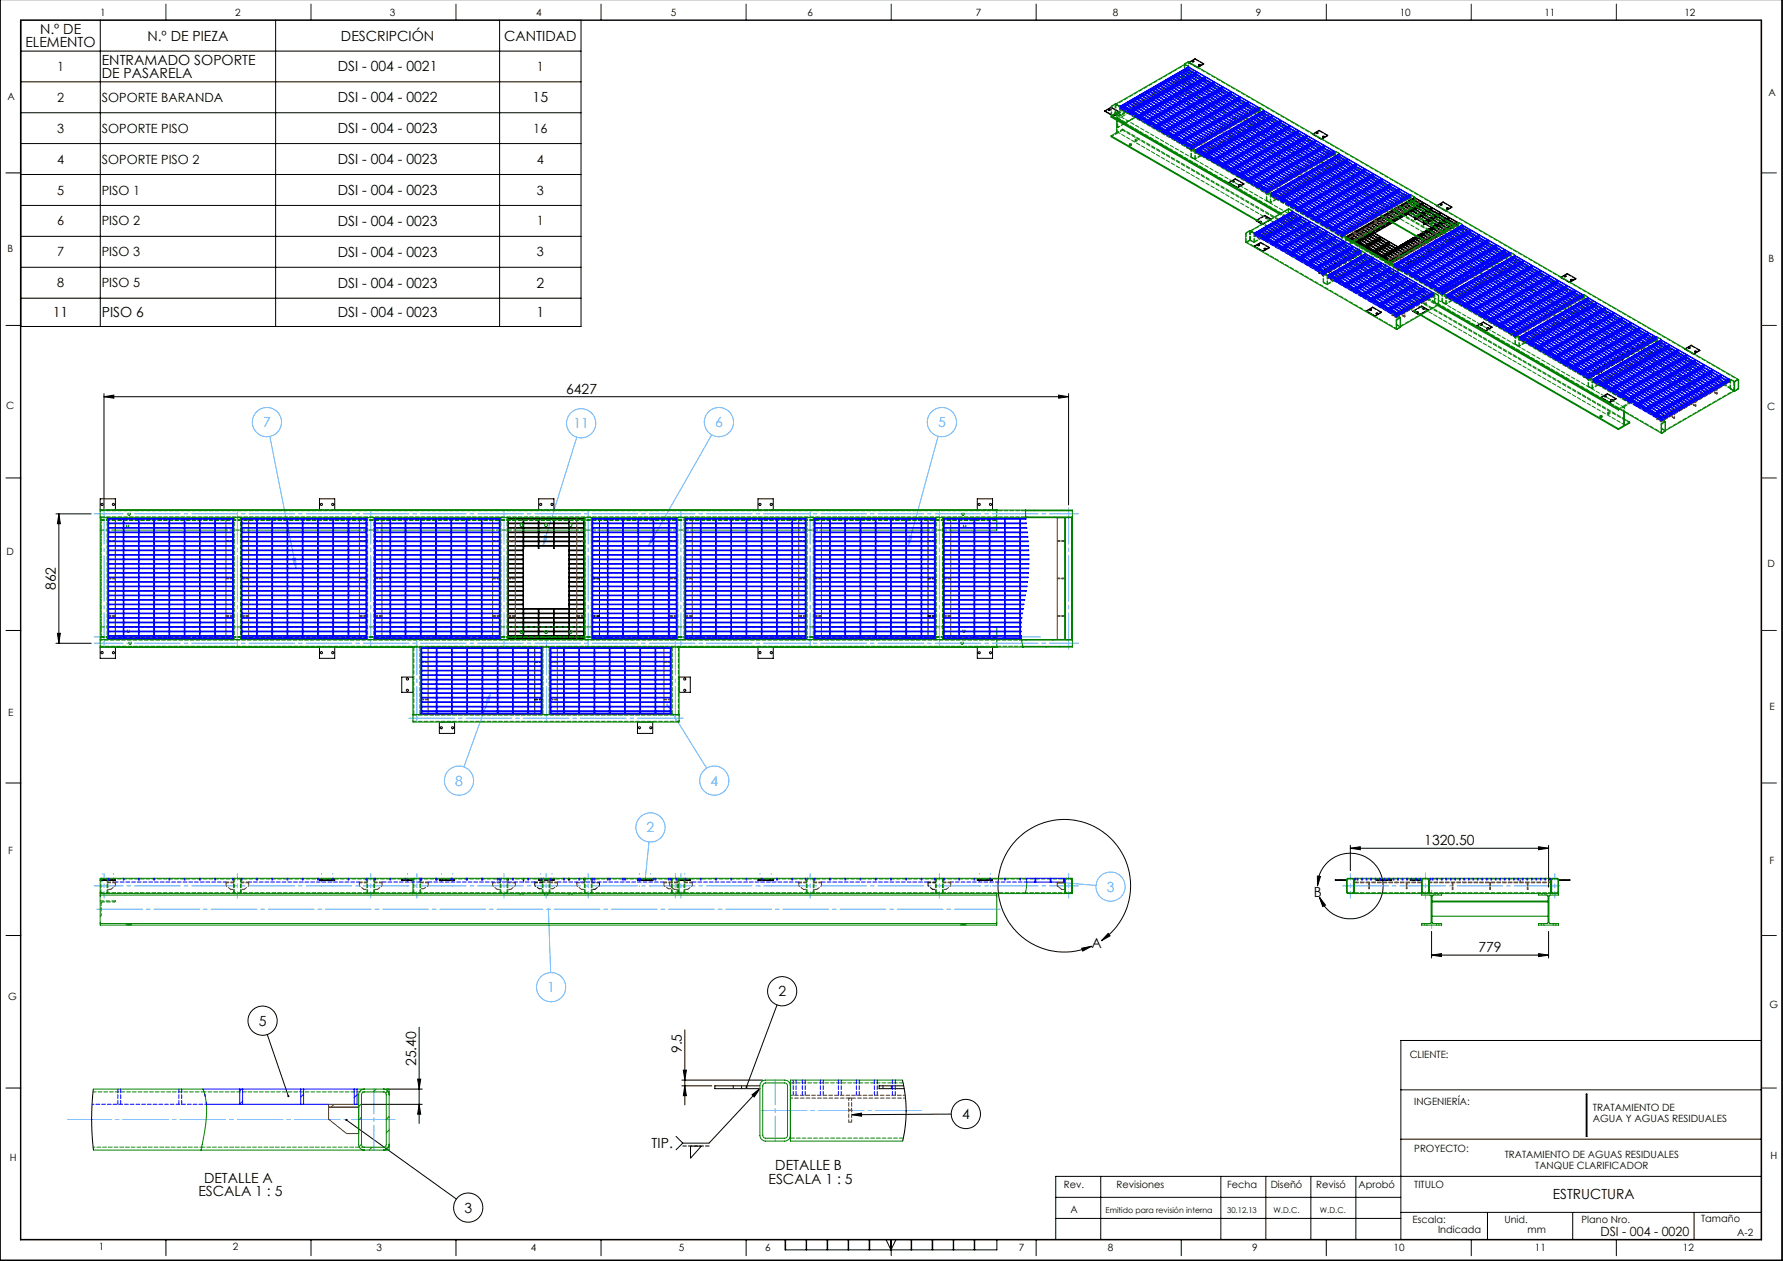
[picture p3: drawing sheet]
<svg xmlns="http://www.w3.org/2000/svg" width="594mm" height="420mm" viewBox="0 0 594 420" stroke-linecap="round" stroke-linejoin="round" font-family="sans-serif">
<defs><g id="words">
<g font-size="4.7">
<text x="13.3" y="11.3">N.º DE</text>
<text x="8.5" y="15.8">ELEMENTO</text>
<text x="49.1" y="13.5">N.º DE PIEZA</text>
<text x="113.6" y="13.5">DESCRIPCIÓN</text>
<text x="168" y="13.5">CANTIDAD</text>
<text x="33.9" y="21.5">ENTRAMADO SOPORTE</text>
<text x="112.5" y="23.8">DSI - 004 - 0021</text>
<text x="33.9" y="26.1">DE PASARELA</text>
<text x="112.5" y="34.1">DSI - 004 - 0022</text>
<text x="177.4" y="34.1">15</text>
<text x="112.5" y="44.4">DSI - 004 - 0023</text>
<text x="112.5" y="54.7">DSI - 004 - 0023</text>
<text x="112.5" y="65">DSI - 004 - 0023</text>
<text x="112.5" y="75.3">DSI - 004 - 0023</text>
<text x="112.5" y="85.6">DSI - 004 - 0023</text>
<text x="112.5" y="95.9">DSI - 004 - 0023</text>
<text x="178.7" y="95.9">2</text>
<text x="17.6" y="105.7">11</text>
<text x="33.9" y="105.7">PISO 6</text>
<text x="112.5" y="105.7">DSI - 004 - 0023</text>
<text x="178.7" y="105.7">1</text>
<text x="188.6" y="131.1">6427</text>
<text x="18.6" y="196.6" transform="rotate(-90 18.6 196.6)">862</text>
<text x="474.5" y="281.5">1320.50</text>
<text x="437.7" y="298.6">B</text>
<text x="363.6" y="315.6">A</text>
<text x="492.5" y="317.1">779</text>
<text x="259.3" y="331.8">2</text>
<text x="86.2" y="341.6">5</text>
<text x="227.2" y="350.8" transform="rotate(-90 227.2 350.8)">9.5</text>
<text x="138.6" y="355.1" transform="rotate(-90 138.6 355.1)">25.40</text>
<text x="320.5" y="372.7">4</text>
<text x="217.1" y="382.5">TIP.</text>
<text x="258.3" y="389.8">DETALLE B</text>
<text x="68" y="393.9">DETALLE A</text>
<text x="256" y="394.3">ESCALA 1 : 5</text>
<text x="66.1" y="398.4">ESCALA 1 : 5</text>
<text x="517.3" y="399.3">ESTRUCTURA</text>
<text x="154.7" y="403.9">3</text>
</g>
<g font-size="4.7" fill="#53a9ff">
<text x="87.6" y="142.3">7</text>
<text x="191" y="142.6">11</text>
<text x="238.2" y="142.3">6</text>
<text x="312.5" y="142.3">5</text>
<text x="151.6" y="261.7">8</text>
<text x="236.7" y="261.7">4</text>
<text x="215.4" y="277.3">2</text>
<text x="368.7" y="297">3</text>
<text x="182.3" y="330.5">1</text>
</g>
<g font-size="4.2">
<text x="19" y="23.6">1</text>
<text x="178.9" y="23.6">1</text>
<text x="19" y="33.9">2</text>
<text x="33.9" y="33.9">SOPORTE BARANDA</text>
<text x="19" y="44.2">3</text>
<text x="33.9" y="44.2">SOPORTE PISO</text>
<text x="177.7" y="44.2">16</text>
<text x="19" y="54.5">4</text>
<text x="33.9" y="54.5">SOPORTE PISO 2</text>
<text x="178.9" y="54.5">4</text>
<text x="19" y="64.8">5</text>
<text x="33.9" y="64.8">PISO 1</text>
<text x="178.9" y="64.8">3</text>
<text x="19" y="75.1">6</text>
<text x="33.9" y="75.1">PISO 2</text>
<text x="178.9" y="75.1">1</text>
<text x="19" y="85.4">7</text>
<text x="33.9" y="85.4">PISO 3</text>
<text x="178.9" y="85.4">3</text>
<text x="19" y="95.7">8</text>
<text x="33.9" y="95.7">PISO 5</text>
<text x="533.2" y="411.8">DSI - 004 - 0020</text>
</g>
<g font-size="3.3">
<text x="33.4" y="5.4">1</text>
<text x="78.4" y="5.4">2</text>
<text x="129.9" y="5.4">3</text>
<text x="178.7" y="5.4">4</text>
<text x="223.5" y="5.4">5</text>
<text x="269" y="5.4">6</text>
<text x="325.1" y="5.4">7</text>
<text x="370.8" y="5.4">8</text>
<text x="418.3" y="5.4">9</text>
<text x="466.3" y="5.4">10</text>
<text x="514.5" y="5.4">11</text>
<text x="561.1" y="5.4">12</text>
<text x="2.5" y="33.4">A</text>
<text x="589.1" y="32.1">A</text>
<text x="2.5" y="83.8">B</text>
<text x="589.1" y="87.4">B</text>
<text x="2.1" y="136.1">C</text>
<text x="588.7" y="136.6">C</text>
<text x="2.2" y="184.8">D</text>
<text x="588.8" y="188.9">D</text>
<text x="2.7" y="238.4">E</text>
<text x="589.5" y="236.5">E</text>
<text x="2.7" y="284.3">F</text>
<text x="589.5" y="287.9">F</text>
<text x="2.7" y="333.1">G</text>
<text x="589.5" y="335.9">G</text>
<text x="469.6" y="352.5">CLIENTE:</text>
<text x="471.1" y="368.1">INGENIERÍA:</text>
<text x="530.6" y="370.1">TRATAMIENTO DE</text>
<text x="530.6" y="373.6">AGUA Y AGUAS RESIDUALES</text>
<text x="471.1" y="383.8">PROYECTO:</text>
<text x="3.2" y="386.6">H</text>
<text x="501.3" y="385.8">TRATAMIENTO DE AGUAS RESIDUALES</text>
<text x="511.5" y="389.3">TANQUE CLARIFICADOR</text>
<text x="589.8" y="385.9">H</text>
<text x="354.4" y="395.7">Rev.</text>
<text x="372" y="395.7">Revisiones</text>
<text x="408.8" y="395.7">Fecha</text>
<text x="423.3" y="395.7">Diseñó</text>
<text x="438.5" y="395.7">Revisó</text>
<text x="452.5" y="395.7">Aprobó</text>
<text x="471.1" y="395.7">TITULO</text>
<text x="356.6" y="404.1">A</text>
<text x="470.6" y="407.5">Escala:</text>
<text x="501.2" y="407.5">Unid.</text>
<text x="526.9" y="407.5">Plano Nro.</text>
<text x="566.7" y="406.9">Tamaño</text>
<text x="479.1" y="410.6">Indicada</text>
<text x="508.9" y="410.6">mm</text>
<text x="578.7" y="411.8">A-2</text>
<text x="32.9" y="416.5">1</text>
<text x="77.5" y="416.5">2</text>
<text x="125.4" y="416.8">3</text>
<text x="176.8" y="416.8">4</text>
<text x="226.1" y="416.8">5</text>
<text x="254.9" y="416.8">6</text>
<text x="339.4" y="416.8">7</text>
<text x="369.1" y="416.8">8</text>
<text x="417.1" y="416.8">9</text>
<text x="464.2" y="416.8">10</text>
<text x="511.3" y="416.8">11</text>
<text x="560.7" y="416.8">12</text>
</g>
<g font-size="2.7">
<text x="368.3" y="404.1">Emitido para revisión interna</text>
<text x="408.8" y="404.1">30.12.13</text>
<text x="424.3" y="404.1">W.D.C.</text>
<text x="439.7" y="404.1">W.D.C.</text>
</g>
</g></defs>
<g fill="none" stroke="#000" stroke-width=".33">
<path d="M0 0v419.8h593.7v-419.8M6.9 6.8h579.8v406h-579.8v-406.1h186.7v102h-186.7M6.9 17h186.7M33.4 6.7v102M91.8 6.7v102M166.4 6.7v102M586.9 6.6v406.4h-580.1v-406.4M6.9 27.3h186.7M6.9 37.6h186.7M2 57.6h4.9M6.9 47.8h186.7M6.9 58.1h186.7"/>
<path d="M6.9 68.4h186.7M6.9 78.7h186.7M6.9 89h186.7M6.9 99.3h186.7M2 108.4h4.9M34.6 132.1l3.3-.5v1zM34.6 131.1v38.3M34.6 132.1h321.4M352.7 131.6l3.3 .5-3.3 .5zM356 131.1v37.1M2 159.2h4.9M18.6 171.2h11.8"/>
<path d="M19.6 171.2l.5 3.2h-1zM19.6 171.2v43.1M2 210h4.9M18.6 214.3h11.8M19.1 210.9h1l-.5 3.4zM2 260.8h4.9M438.9 291.8l1 .1-1 3.2zM438.9 295.1a10.9 10.9 0 0 1 15.3-10 10.9 10.9 0 0 1 3.1 18 10.9 10.9 0 0 1-17.7-4.3M439.6 298.8l2 2.7-.9 .4zM449.9 282.5l3.3-.5v1zM449.9 281.5v8.5M449.9 282.5h66"/>
<path d="M512.6 282l3.3 .5-3.3 .5zM515.9 281.5v14M2 311.6h4.9M360.4 315.8l3.2-.6-2.9 1.6zM366.9 313.4a22.1 22.1 0 0 0-1.5-37.6 22.1 22.1 0 0 0-32.9 18.2 22.1 22.1 0 0 0 31.1 21.2M369.2 310.9l.6 .8-2.9 1.7zM476.9 318.1l3.3-.5v1zM476.9 310.2v8.9M476.9 318.1h39M512.6 317.6l3.3 .5-3.3 .5zM515.9 310.2v8.9M258.9 334.7l-10.2 27.3"/>
<path d="M89 344.6l7.1 20.5M139.1 359.4h1.1l-.6 3.3zM139.6 342.1v32.1M227.2 359.7h26.9M227.6 356.4h1.1l-.6 3.3zM228.1 343v25M586.7 346.6h-120v66.2M2 362.4h4.9M115.4 373l36.6 26.4M120.5 367.8h20.2M128.7 362.7h12M139.6 367.8l.6 3.3h-1.1z"/>
<path d="M225.2 378.5l2.3 2.2M227.2 361.7h9.9M228.1 361.7l.6 3.2h-1.1zM250.5 364.6l2.7-2-1.9 2.8zM253.2 362.6l-17 18.1h-8.7M283.7 371.3l3.3-.5v1zM316.9 371.1l-33.2 .2M466.7 363h120M466.7 379.4h120M528.4 364.4h.3v14.1h-.3zM227.5 380.7l-2.3 2.3M230 381.7h3.6l-3.6 4.1z"/>
<path d="M351.7 398.8h115M366.7 391.8v21M406.7 391.8v21M421.7 391.8v21M436.7 391.8v21M451.7 391.8v21M586.7 391.8h-235v21M55.3 412.8v5.4M103.6 412.8v5.4M151.9 412.8v5.4M200.2 412.8v5.4M248.6 412.8v5.4"/>
<path d="M261.5 412.8v3.5h70.6v-3.5M261.7 412.8v3.5M268.6 412.8v3.5M268.7 412.8v3.5M275.6 412.8v3.5M275.7 412.8v3.5M282.6 412.8v3.5M282.7 412.8v3.5M289.6 412.8v3.5M289.7 412.8v3.5M295.1 412.8l1.7 3.5M296.7 412.8v3.5"/>
<path d="M296.8 412.8v3.5M296.9 412.8v5.4M298.5 412.8l-1.7 3.5M303.6 412.8v3.5M303.7 412.8v3.5M310.6 412.8v3.5M310.7 412.8v3.5M317.6 412.8v3.5M317.7 412.8v3.5M324.6 412.8v3.5M324.7 412.8v3.5M345.2 412.8v5.4"/>
<path d="M351.7 405.8h115M393.5 412.8v5.4M441.9 412.8v5.4M466.7 403.8h120M490.1 412.8v5.4M495.5 403.8v9M523.9 403.8v9M538.5 412.8v5.4M564.4 403.8v9"/>
<circle cx="87.5" cy="340" r="4.9"/>
<circle cx="260.6" cy="330.2" r="4.9"/>
<circle cx="321.8" cy="371" r="4.9"/>
<circle cx="156" cy="402.2" r="4.9"/>
</g>
<g fill="none" stroke="#53a9ff" stroke-width=".33">
<path d="M89.9 145.4l8.7 43.8M192.2 145.6l-11.3 36.1M237.1 144.8l-21.1 37.1M312.5 145.3l-9.9 36.4M181.4 178.4l1 .3-1.5 3zM217.2 178.8l.9 .5-2.1 2.6zM303 178.4l1 .2-1.4 3.1zM97.5 186.1l1-.2 .1 3.3zM163.5 230.7l-.7 3.3-.9-.3zM163.5 230.7l-8.9 24.7M222.3 234.7l13.1 21.2M216.2 280.4l-1.3 12.7"/>
<path d="M353.5 293.9l11.6 1M182.7 302.9l.7 21"/>
<circle cx="88.9" cy="140.6" r="4.9"/>
<circle cx="193.6" cy="141" r="4.9"/>
<circle cx="239.5" cy="140.6" r="4.9"/>
<circle cx="313.8" cy="140.6" r="4.9"/>
<circle cx="152.9" cy="260" r="4.9"/>
<circle cx="238" cy="260" r="4.9"/>
<circle cx="216.7" cy="275.6" r="4.9"/>
<circle cx="370" cy="295.3" r="4.9"/>
<circle cx="183.6" cy="328.8" r="4.9"/>
</g>
<path d="M22.5 372.9h109.2" fill="none" stroke="#53a9ff" stroke-width=".33" stroke-dasharray="15.2 1.3 1.3 1.3" stroke-dashoffset=".7"/>
<path d="M124.6 362.6v20.5M258.3 380.1v-20.5" fill="none" stroke="#53a9ff" stroke-width=".33" stroke-dasharray="15.2 1.3 1.3 1.3" stroke-dashoffset="6.9"/>
<path d="M31.4 302.8h302.7" fill="none" stroke="#53a9ff" stroke-width=".33" stroke-dasharray="15.2 1.3 1.3 1.3" stroke-dashoffset="-.9"/>
<path d="M359.3 171.1h-327.9M31.4 214.2h327.9M31.4 295h327.9" fill="none" stroke="#53a9ff" stroke-width=".33" stroke-dasharray="15.2 1.3 1.3 1.3" stroke-dashoffset="5.6"/>
<g fill="none" stroke="#53a9ff" stroke-width=".33" stroke-dasharray="15.2 1.3 1.3 1.3" stroke-dashoffset="13.1">
<path d="M34.7 291v8.1M79.1 291v8.1M123.5 299.1v-8.1M138.9 299.1v-8.1M167.9 291v8.1M181.9 299.1v-8.1M196 291v8.1M225 299.1v-8.1M226.9 291v8.1M269.9 299.1v-8.1M313 299.1v-8.1M356 291v8.1"/>
<path d="M449.9 291v8.1M518 299.1v-8.1"/>
</g>
<g fill="none" stroke="#53a9ff" stroke-width=".33" stroke-dasharray="15.2 1.3 1.3 1.3" stroke-dashoffset="15">
<path d="M34 295.2v-4.2M37.8 295.2v-4.2M107.1 295.2v-4.2M110.8 295.2v-4.2M135.7 295.2v-4.2M147.1 295.2v-4.2M150.8 295.2v-4.2M180.1 295.2v-4.2M183.9 295.2v-4.2M213.1 295.2v-4.2M216.8 295.2v-4.2M228.1 295.2v-4.2"/>
<path d="M253.2 295.2v-4.2M256.9 295.2v-4.2M326.2 295.2v-4.2M330 295.2v-4.2"/>
</g>
<path d="M477 309.2v-12.7" fill="none" stroke="#53a9ff" stroke-width=".33" stroke-dasharray="15.2 1.3 1.3 1.3" stroke-dashoffset="10.8"/>
<path d="M474.9 299.3v-8.6" fill="none" stroke="#53a9ff" stroke-width=".33" stroke-dasharray="15.2 1.3 1.3 1.3" stroke-dashoffset="12.8"/>
<path d="M447.2 295h72.6" fill="none" stroke="#53a9ff" stroke-width=".33" stroke-dasharray="15.2 1.3 1.3 1.3" stroke-dashoffset="-.1"/>
<path d="M356 216.2v-47.1" fill="none" stroke="#53a9ff" stroke-width=".33" stroke-dasharray="15.2 1.3 1.3 1.3" stroke-dashoffset="3.1"/>
<path d="M34.7 215v-44.6M79.1 215v-44.6M123.5 215v-44.6M167.9 215v-44.6M196 215v-44.6M226.9 215v-44.6M269.9 215v-44.6M313 215v-44.6" fill="none" stroke="#53a9ff" stroke-width=".33" stroke-dasharray="15.2 1.3 1.3 1.3" stroke-dashoffset="4.4"/>
<path d="M138.9 240v-26.5M182 240v-26.5M225 240v-26.5" fill="none" stroke="#53a9ff" stroke-width=".33" stroke-dasharray="15.2 1.3 1.3 1.3" stroke-dashoffset="3.9"/>
<path d="M135.6 239.2h92.6" fill="none" stroke="#53a9ff" stroke-width=".33" stroke-dasharray="15.2 1.3 1.3 1.3" stroke-dashoffset="-.6"/>
<path d="M31.4 212.2h315.3" fill="none" stroke="#53a9ff" stroke-width=".33" stroke-dasharray="15.2 1.3 1.3 1.3" stroke-dashoffset="2.4"/>
<path d="M0 -.1v419.9h593.7v-419.9" fill="none" stroke="#000" stroke-width=".5"/>
<g fill="none" stroke="#191924" stroke-width=".33">
<path d="M6.8 6.6h580.1M55.3 1.4v5.4M103.6 1.4v5.4M151.9 1.4v5.4M200.2 1.4v5.4M248.6 1.4v5.4M296.9 1.4v5.4M345.2 1.4v5.4M393.5 1.4v5.4M441.9 1.4v5.4M490.1 1.4v5.4M538.5 1.4v5.4"/>
<path d="M586.8 57.6h5M586.8 108.4h5M586.8 159.2h5M586.8 210h5M586.8 260.8h5M586.8 311.6h5M586.8 362.4h5"/>
</g>
<path d="M236.2 381.7h-8.7" fill="none" stroke="#000" stroke-width=".33" stroke-dasharray="1.3 .6" stroke-dashoffset=".1"/>
<path d="M307.4 369.9h-54.3" fill="none" stroke="#53a9ff" stroke-width=".33" stroke-dasharray="15.2 1.3 1.3 1.3" stroke-dashoffset="-.5"/>
<path d="M369.2 310.9l.6 .8-2.9 1.7zM360.4 315.8l3.2-.6-2.9 1.6zM439.6 298.8l2 2.7-.9 .4zM438.9 291.8l1 .1-1 3.2zM115.1 372.8l.3 .2-.3-.2a.35 .35 0 0 0 .2 .6 .35 .35 0 0 0 .4-.5 .35 .35 0 0 0-.6-.1zM95.8 364.9v.5h.4l-.1-.3 .1 .3 .2-.2-.2-.4zM248.5 361.8l-.1 .3 .2 .3 .1-.4-.1 .4a.34 .34 0 0 0 .4-.4 .34 .34 0 0 0-.5-.2zM283.7 371.3l3.3-.5v1z" fill="#000"/>
<path d="M214.7 292.9l-.1 .4 .3 .2v-.4v.4a.34 .34 0 0 0 .3-.5 .34 .34 0 0 0-.5-.1zM353.3 293.6l-.2 .3h.4h-.4a.34 .34 0 0 0 .4 .3 .34 .34 0 0 0 .3-.4 .34 .34 0 0 0-.5-.2zM182.5 302.6a.34 .34 0 0 0-.1 .5 .34 .34 0 0 0 .6-.1 .34 .34 0 0 0-.3-.5v.4v-.4zM222 234.5a.34 .34 0 0 0 .2 .5 .34 .34 0 0 0 .4-.4 .34 .34 0 0 0-.5-.2l.1 .3zM303 178.4l1 .2-1.4 3.1zM217.2 178.8l.9 .5-2.1 2.6zM181.4 178.4l1 .3-1.5 3zM97.5 186.1l1-.2 .1 3.3zM163.5 230.7l-.7 3.3-.9-.3z" fill="#53a9ff"/>
<g fill="#000">
<path d="M250.5 364.6l2.7-2-1.9 2.8z"/>
<path d="M19.1 210.9h1l-.5 3.4zM19.6 171.2l.5 3.2h-1z"/>
<path d="M476.9 318.1l3.3-.5v1zM512.6 317.6l3.3 .5-3.3 .5zM449.9 282.5l3.3-.5v1zM512.6 282l3.3 .5-3.3 .5zM34.6 132.1l3.3-.5v1zM352.7 131.6l3.3 .5-3.3 .5z"/>
<path d="M139.6 367.8l.6 3.3h-1.1zM139.1 359.4h1.1l-.6 3.3zM228.1 361.7l.6 3.2h-1.1zM227.6 356.4h1.1l-.6 3.3z"/>
</g>
<g fill="none" stroke="#000" stroke-width=".33">
<path d="M368.1 36.9l2.1-1.2 2.9 1.6M368.1 36.9l2.8 1.7M368.1 36.9l2.8 1.8M369.7 36.6h.1M369.7 36.6h-.4M370.9 38.6v.1M371.4 37.7l.4-.1 .1 .2-.5 .1zM371.4 37.8h.5M373.1 37.3l-2.2 1.3M373.1 37.3l-2.2 1.4M396.1 20.7l2-1.1 2.9 1.6M397.2 20.4l.5-.1-.2 .2z"/>
<path d="M397.2 20.4h.5M399.3 21.6l.3-.2 .2 .2zM399.3 21.7h.5M401 21.2l-1.9 1.3M401 21.2l-2 1.2M437.4 44.6l2.1-1.2 2.8 1.7M438.5 44.3h.5M440.6 45.4l.5 .1-.2 .1zM440.7 45.5h.4M442.3 45.1l-2 1.1M442.3 45.1l-1.9 1.2M409.4 60.8l2.1-1.3 2.9 1.7"/>
<path d="M409.4 60.8l2.9 1.6M409.4 60.8l2.9 1.8M410.6 60.4h.5M412.3 62.4v.2M412.7 61.7h.5M414.4 61.2l-2.1 1.2M414.4 61.2l-2.1 1.4M418.5 73.4l2 1.2M418.5 73.4l1.9 1.3M419.7 73.9h.5M421.8 72.7h.5M421.9 72.5l.4 .1-.4 .1z"/>
<path d="M423.4 72.9l-2-1.2-2.9 1.7M448.6 78.8l14.4 8.3M448.6 78.8v.3M448.9 78.8l.3-.2 2.7 1.6-.3 .2zM449.2 78.6v.4M449.3 78.5l.7-.4 2.8 1.6-.8 .4zM450 78.1v.9M450.1 78.1l.7-.5 2.8 1.6-.7 .4zM450.8 77.6v.9M451 77.6l.7-.5 2.7 1.6-.7 .4zM451.7 77.1v.9M451.8 77.1l.7-.4 2.8 1.5-.7 .5z"/>
<path d="M452.5 76.7v.8M452.7 76.6l.7-.4 2.7 1.6-.7 .4zM452.9 79.8v.8M453 79.7l.7-.4 2.8 1.6-.7 .4zM453.4 76.2v.8M453.5 76.1l.8-.4 2.7 1.6-.7 .4zM453.7 79.3v.8M453.9 79.2l.7-.4 2.7 1.6-.7 .4zM454.3 75.7v.8M454.4 75.6l.7-.4 2.7 1.6-.7 .4zM454.6 78.8v.8M454.7 78.7l.7-.4 2.8 1.6-.8 .4z"/>
<path d="M455.1 75.2v.8M455.2 75.1l.8-.4 2.7 1.6-.7 .4zM455.4 78.3v.8M455.6 78.2l.7-.4 2.7 1.6-.7 .4zM456 74.7v.8M456.1 74.6l.7-.4 2.7 1.6-.7 .4zM456.3 77.8v.9M456.4 77.8l.7-.5 2.8 1.6-.8 .4zM456.8 74.2v.9M457 74.1l.7-.4 2.7 1.6-.7 .4zM457.1 77.3v.9M457.7 73.7v.9"/>
<path d="M457.8 73.6l.7-.4 2.7 1.6-.7 .4zM458.3 80v.8M458.4 79.9l.7-.4 2.8 1.6-.7 .4zM458.5 73.2v.9M458.6 73.1l.8-.3 2.7 1.5-.7 .4zM459.1 79.5v.8M459.3 79.4l.7-.4 2.7 1.6-.7 .4zM459.4 72.8v.8M459.5 72.7l.7-.4 2.8 1.5-.8 .4zM460 79v.8M460.2 72.3v.8M460.3 72.2l.7-.4 2.8 1.6-.7 .3z"/>
<path d="M461 71.8v.8M461.2 71.7l.7-.4 2.7 1.6-.7 .4zM461.9 71.3v.8M462 71.2l.7-.4 2.8 1.6-.8 .4zM462.7 70.8v.8M462.9 70.7l.7-.4 2.7 1.6-.7 .4zM463.6 70.3v.8M463.7 70.2l.7-.4 2.8 1.6-.7 .4zM464.4 69.8v.8M464.6 69.7l.7-.4 2.7 1.6-.7 .4zM465.3 69.3v.8M465.4 69.2l.7-.4 2.8 1.6-.7 .4z"/>
<path d="M466.1 68.8v.9M466.3 68.7l.7-.3 2.7 1.5-.7 .4zM467 68.4v.8M467.1 68.2l.7-.3 2.8 1.5-.7 .4zM467.8 67.9v.8M468 67.8l.7-.4 2.7 1.6-.7 .3zM468.5 70.7h.1M468.5 70.7l-11.3 6.5 8.5 5 .7-.5M468.5 70.7v.8M468.5 71.5l-10.6 6.2M468.5 71.5l.1 .1M468.6 70.7v.9"/>
<path d="M468.7 67.4v.8M468.8 67.3l.7-.4 2.8 1.6-.7 .3zM469 70.5l2.7 1.6-.4 .2M469 70.5l-.4 .2M469 70.5v.8M469 71.3l2.3 1.4M469 71.3l-.4 .3M469.2 70.4l.7-.4 2.7 1.6-.7 .4zM469.5 66.9v.8M469.7 66.8l.7-.4 2.7 1.6-.7 .4zM469.8 79.8h.1M469.8 79.8l-.8 .5"/>
<path d="M469.9 70v.8M470 79.7l-.2 .1M470 79.7h.1M470 69.9l.7-.4 2.8 1.6-.8 .4zM470 79.9v.8M470.1 79.8l.8-.4 2.6 1.5-.7 .4zM470.4 66.4v.8M470.5 66.3l.7-.4 2.8 1.6-.7 .4zM470.7 79.3l-.7 .4M470.7 79.3h.1M470.7 69.5v.8M470.8 79.2l-.1 .1"/>
<path d="M470.8 79.2h.1M470.9 69.4l.7-.4 2.7 1.6-.7 .4zM470.9 79.4v.8M471 79.3l.7-.4 2.6 1.5-.7 .4zM471.2 65.9v.8M471.3 72.3l.2 .1M471.3 72.3l.2 .9M471.5 72.4v.8M471.5 78.8l-.6 .4M471.5 78.8h.1M471.6 69v.8M471.7 69l.7-.5 2.8 1.6-.8 .4z"/>
<path d="M471.7 78.9v.8M471.8 78.8l.7-.4 2.7 1.5-.7 .4zM471.9 72.1l2.7 1.6-.4 .3M471.9 73l2.3 1.3M471.9 72.1l-.4 .3M471.9 72.1v.9M471.9 73l-.4 .2M472 72.1l.7-.4 2.8 1.5-.7 .4zM472.4 68.5v.8M472.5 68.5l.8-.5 2.7 1.6-.7 .4zM472.5 78.4v.8M472.7 78.3l.7-.4 2.6 1.6-.7 .4z"/>
<path d="M472.7 71.7v.8M472.9 71.6l.7-.4 2.7 1.6-.7 .3zM473.3 68v.8M473.4 68l.7-.5 2.7 1.6-.7 .5zM473.4 77.9v.8M473.5 77.8l.7-.4 2.7 1.6-.7 .4zM473.6 71.2v.8M473.7 71.1l.7-.4 2.8 1.6-.7 .4zM474.1 67.5v.9M474.2 74l.1 .1M474.2 74l.1 .9M474.2 77.4v.8"/>
<path d="M474.3 74.1v.8M474.4 77.3l.7-.4 2.6 1.6-.7 .4zM474.4 70.7v.8M474.6 70.6l.7-.4 2.7 1.6-.7 .4zM474.8 73.8l2.7 1.6-.8 .4M474.8 73.8l-.5 .3M474.8 73.8v.8M474.8 74.6l1.9 1.2M474.8 74.6l-.5 .3M474.9 73.7l.7-.4 2.7 1.6-.7 .4zM474.9 76.8l-3.4 2M474.9 76.8v.1"/>
<path d="M475.1 76.9v.9M475.2 76.9l.7-.5 2.7 1.6-.7 .4zM475.3 70.2v.8M475.4 70.1l.7-.4 2.8 1.6-.7 .4zM475.6 73.3v.8M475.8 73.2l.7-.4 2.7 1.6-.7 .4zM475.8 76.3l-.9 .5M475.8 76.3v.1M475.9 76.3h-.1M475.9 76.3h.1M475.9 76.4v.9M476.1 76.4l.7-.5 2.7 1.6-.8 .4z"/>
<path d="M476.1 69.7v.8M476.2 69.6l.8-.4 2.7 1.6-.7 .4zM476.5 72.8v.8M476.6 72.8l.7-.5 2.7 1.6-.7 .4zM476.6 75.9l-.7 .4M476.6 75.9h.1M476.7 75.8l-.1 .1M476.8 75.9v.9M476.9 75.9l.7-.4 2.7 1.5-.7 .4zM477 69.2v.8M477.3 72.3v.8M477.4 72.3l.8-.5 2.7 1.6-.7 .4z"/>
<path d="M477.6 75.5v.8M477.8 75.4l.7-.4 2.7 1.5-.8 .4zM478.2 71.8v.9M478.3 71.8l.7-.5 2.8 1.6-.8 .5zM478.5 75v.8M478.6 74.9l.7-.4 2.7 1.5-.7 .4zM478.8 68.4l2-1.1 2.9 1.6M479 71.3v.9M479.1 71.3l.7-.4 2.8 1.5-.7 .5zM479.3 74.5v.8M479.5 74.4l.7-.4 2.6 1.5-.7 .4zM479.8 68.2h.5"/>
<path d="M479.8 70.9v.8M480.2 74v.8M480.3 73.9l.7-.4 2.7 1.6-.7 .3zM481 73.5v.8M481.2 73.4l.7-.4 2.6 1.6-.7 .3zM481.9 73v.8M482 69.2l.5 .2-.4 .1zM482 69.4h.5M482 72.9l.7-.4 2.7 1.6-.7 .4zM482.7 72.5v.9M483.7 68.9l-1.9 1.2M483.7 68.9l-2.1 1.2"/>
<path d="M485.6 74.2l-22.4 12.9M485.6 74.2v.1M485.7 74.1l-14.5-8.4-22.6 13.1M485.7 74.1l-.1 .1M485.7 74.1v.1M417.9 82l2.8 1.8M417.9 82l2.8 1.6M417.9 82l2.1-1.3 2.8 1.7M419 81.7h.5M420.7 83.6v.2M421.2 82.9h.4M422.8 82.4l-2.1 1.4"/>
<path d="M422.8 82.4l-2.1 1.2M451.7 80.5l.3-.2 2.8 1.6-.3 .1zM452 80.3v.3M452.2 80.2l.7-.4 2.7 1.6-.7 .4zM454.6 82.1l.3-.2 2.8 1.6-.4 .2zM454.9 81.9v.4M455 81.9l.8-.5 2.7 1.6-.7 .4zM455.8 81.4v.9M455.9 81.4l.7-.5 2.8 1.6-.8 .5zM456.6 80.9v.9M456.7 80.9l.7-.4 2.8 1.5-.7 .5zM457.4 80.5v.8"/>
<path d="M457.5 83.8l.3-.2 2.7 1.6-.3 .2zM457.6 80.4l.7-.4 2.7 1.5-.7 .5zM457.8 83.6v.3M457.9 83.5l.7-.4 2.8 1.6-.7 .4zM458.6 83.1v.8M458.8 83l.7-.4 2.7 1.6-.7 .4zM459.5 82.6v.8M459.6 82.5l.7-.4 2.8 1.6-.7 .4zM460.3 82.1v.9M460.4 85.4l.3-.2 2.6 1.6-.3 .2zM460.5 82l.7-.3 2.7 1.5-.7 .4zM460.7 85.2v.4"/>
<path d="M460.8 85.2l.7-.4 2.7 1.5-.8 .4zM461.2 81.7v.8M461.3 81.5l.7-.3 2.8 1.5-.8 .4zM461.5 84.8v.8M461.6 84.7l.8-.4 2.6 1.5-.7 .4zM462 81.2v.8M462.2 81.1l.7-.4 2.7 1.6-.7 .3zM462.4 84.3v.8M462.5 84.2l.7-.4 2.7 1.5-.8 .4zM462.9 80.7v.8M463 87.1v.2M463.2 87v.1"/>
<path d="M463.2 87l-.2 .1M463.2 87v.2M463.2 83.8v.8M463.2 87.1v.1M463.3 83.7l.7-.4 2.7 1.5-.7 .4zM464 83.3v.8M464.2 83.2l.7-.4 2.7 1.5-.7 .5zM464.9 82.8v.8M465 82.7l.7-.4 2.7 1.5-.7 .5zM465.7 82.3v.8M465.9 82.3l.7-.5 2.7 1.6-.7 .4zM466.4 81.7v.1"/>
<path d="M466.6 81.8v.8M466.7 81.8l.7-.5 2.7 1.6-.7 .4zM467.4 81.3v.9M467.6 81.3l.7-.5 2.7 1.6-.7 .4zM468.3 80.8v.9M468.4 80.8l.8-.5 2.6 1.6-.7 .4zM469 80.3h.1M469 80.3l-2.6 1.4M469.2 80.3v.9M469.3 80.3l.7-.4 2.7 1.5-.8 .4zM520.1 92.3l2-1.2 2.9 1.7M521.2 92h.5"/>
<path d="M523.3 93.3h.5M525 92.8l-2 1.1M525 92.8l-1.9 1.2M455.2 103.5l2.8 1.7M455.2 103.5l2.1-1.2 2.9 1.6M455.2 103.5l2.8 1.8M456.4 103.2h.4M458 105.2v.1M458.5 104.4h.5M460.2 103.9l-2.2 1.4M460.2 103.9l-2.2 1.3M470.7 103.6l2.2 1.4"/>
<path d="M470.7 103.6l2.2 1.2M471.9 104.1h.5M472 103.9l.5 .1-.4 .1zM472.9 104.8v.2M474.1 102.8h.5M474.1 102.6l.5 .2-.4 .1zM475.8 103.1l-2.9 1.9M475.8 103.1l-2.2-1.2-2.9 1.7M475.8 103.1l-2.9 1.7M492 108.5l2.2-1.2 2.8 1.6M492 108.5l2.9 1.6M492 108.5l2.9 1.8"/>
<path d="M493.2 108l.4-.1 .1 .2-.4 .1zM493.2 108.1h.5M494.9 110.1v.2M495.3 109.2l.4-.1 .2 .2-.4 .1zM495.8 109.3l-.5 .1M495.8 109.3v.1M497 108.9l-2.1 1.4M497 108.9l-2.1 1.2M561.4 116.1l2-1.1 2.9 1.6M562.5 115.7l.5 .1-.4 .1zM562.5 115.9h.5M564.6 117.1h.5"/>
<path d="M566.3 116.6l-2 1.2M566.3 116.6l-1.9 1.3M533.4 132.3l2.1-1.2 2.8 1.7M533.4 132.3l2.8 1.8M533.4 132.3l2.8 1.7M534.6 131.9l.5 .1-.4 .1zM534.6 132h.4M536.2 134v.1M536.7 133.1l.5 .1-.4 .1zM536.7 133.2h.5M538.3 132.8l-2.1 1.3M538.3 132.8l-2.1 1.2"/>
<path d="M33.4 166.1h5.1v3.8h-5.1zM106.4 166.1h5.1v3.8h-5.1zM169.2 172.7h25.5v40h-25.5zM169.4 174.4h4.8v1.3h-4.8zM169.4 175.9h4.8v1.3h-4.8zM169.4 177.4h4.8v1.3h-4.8zM169.4 178.9h4.8v1.3h-4.8zM169.4 172.9h4.8v1.3h-4.8zM174.5 174.4h4.8v1.3h-4.8zM174.5 175.9h4.8v1.3h-4.8zM174.5 177.4h4.8v1.3h-4.8zM174.5 178.9h4.8v1.3h-4.8z"/>
<path d="M174.5 172.9h4.8v1.3h-4.8zM179.5 166.1h5v3.8h-5zM179.6 174.4h4.8v1.3h-4.8zM179.6 175.9h4.8v1.3h-4.8zM179.6 177.4h4.8v1.3h-4.8zM179.6 178.9h4.8v1.3h-4.8zM179.6 172.9h4.8v1.3h-4.8zM184.6 172.9h4.9v1.3h-4.9zM184.6 174.4h4.9v1.3h-4.9zM184.6 175.9h4.9v1.3h-4.9zM184.6 177.4h4.9v1.3h-4.9zM184.6 178.9h4.9v1.3h-4.9z"/>
<path d="M189.7 174.4h4.7v1.3h-4.7zM189.7 175.9h4.7v1.3h-4.7zM189.7 177.4h4.7v1.3h-4.7zM189.7 178.9h4.7v1.3h-4.7zM189.7 172.9h4.7v1.3h-4.7zM199.7 172.4v.3M199.7 172.9v1.3M199.7 174.4v1.3M199.7 175.9v1.3M199.7 177.4v1.3M199.7 178.9v1.3M252.5 166.1h5.1v3.8h-5.1z"/>
<path d="M309.2 172.4v.3M309.2 172.9v1.3M309.2 174.4v1.3M309.2 175.9v1.3M309.2 177.4v1.3M309.2 178.9v1.3M325.6 166.1h5.1v3.8h-5.1zM169.4 180.4h4.8v1.3h-4.8zM169.4 199.9h4.8v1.3h-4.8zM169.4 198.4h4.8v1.3h-4.8zM169.4 196.9h4.8v1.3h-4.8zM169.4 195.4h4.8v1.3h-4.8z"/>
<path d="M169.4 193.9h4.8v1.3h-4.8zM169.4 192.4h4.8v1.3h-4.8zM169.4 190.9h4.8v1.3h-4.8zM169.4 189.4h4.8v1.3h-4.8zM169.4 187.9h4.8v1.3h-4.8zM169.4 186.4h4.8v1.3h-4.8zM169.4 184.9h4.8v1.3h-4.8zM169.4 183.4h4.8v1.3h-4.8zM169.4 181.9h4.8v1.3h-4.8zM174.5 181.9h4.8v.8h.3v-.8h4.8v.8h.2v-.8h4.9v20.8h-15.1zM174.5 180.4h4.8v1.3h-4.8zM179.6 180.4h4.8v1.3h-4.8z"/>
<path d="M184.6 180.4h4.9v1.3h-4.9zM189.7 180.4h4.7v1.3h-4.7zM189.7 181.9h4.7v1.3h-4.7zM189.7 183.4h4.7v1.3h-4.7zM189.7 184.9h4.7v1.3h-4.7zM189.7 186.4h4.7v1.3h-4.7zM189.7 187.9h4.7v1.3h-4.7zM189.7 189.4h4.7v1.3h-4.7zM189.7 190.9h4.7v1.3h-4.7zM189.7 192.4h4.7v1.3h-4.7zM189.7 193.9h4.7v1.3h-4.7zM189.7 195.4h4.7v1.3h-4.7z"/>
<path d="M189.7 196.9h4.7v1.3h-4.7zM189.7 198.4h4.7v1.3h-4.7zM189.7 199.9h4.7v1.3h-4.7zM199.7 180.4v1.3M199.7 181.9v1.3M199.7 183.4v1.3M199.7 184.9v1.3M199.7 186.4v1.3M199.7 187.9v1.3M199.7 189.4v1.3M199.7 190.9v1.3M199.7 192.4v1.3"/>
<path d="M199.7 193.9v1.3M199.7 195.4v1.3M199.7 196.9v1.3M199.7 198.4v1.3M199.7 199.9v1.3M309.2 180.4v1.3M309.2 181.9v1.3M309.2 183.4v1.3M309.2 184.9v1.3M309.2 186.4v1.3M309.2 187.9v1.3M309.2 189.4v1.3"/>
<path d="M309.2 190.9v1.3M309.2 192.4v1.3M309.2 193.9v1.3M309.2 195.4v1.3M309.2 196.9v1.3M309.2 198.4v1.3M309.2 199.9v1.3M33.4 215.5h5.1v3.8h-5.1zM106.4 215.5h5.1v3.8h-5.1zM169.4 202.9h4.8v1.3h-4.8zM169.4 204.4h4.8v1.3h-4.8zM169.4 205.9h4.8v1.3h-4.8z"/>
<path d="M169.4 207.5h4.8v1.2h-4.8zM169.4 208.9h4.8v1.3h-4.8zM169.4 210.4h4.8v1.3h-4.8zM169.4 211.9h4.8v.6h-4.8zM169.4 201.4h4.8v1.3h-4.8zM174.5 202.9h4.8v1.3h-4.8zM174.5 204.4h4.8v1.3h-4.8zM174.5 205.9h4.8v1.3h-4.8zM174.5 207.5h4.8v1.2h-4.8zM174.5 208.9h4.8v1.3h-4.8zM174.5 210.4h4.8v1.3h-4.8zM174.5 211.9h4.8v.6h-4.8z"/>
<path d="M178.2 215.5v.2M178.2 216v1.3M178.2 217.5v1.2M178.2 219v1.3M179.6 202.9h4.8v1.3h-4.8zM179.6 204.4h4.8v1.3h-4.8zM179.6 205.9h4.8v1.3h-4.8zM179.6 207.5h4.8v1.2h-4.8zM179.6 208.9h4.8v1.3h-4.8zM179.6 210.4h4.8v1.3h-4.8zM179.6 211.9h4.8v.6h-4.8zM184.6 202.9h4.9v1.3h-4.9z"/>
<path d="M184.6 204.4h4.9v1.3h-4.9zM184.6 205.9h4.9v1.3h-4.9zM184.6 207.5h4.9v1.2h-4.9zM184.6 208.9h4.9v1.3h-4.9zM184.6 210.4h4.9v1.3h-4.9zM184.6 211.9h4.9v.6h-4.9zM189.7 202.9h4.7v1.3h-4.7zM189.7 204.4h4.7v1.3h-4.7zM189.7 205.9h4.7v1.3h-4.7zM189.7 207.5h4.7v1.2h-4.7zM189.7 208.9h4.7v1.3h-4.7zM189.7 210.4h4.7v1.3h-4.7z"/>
<path d="M189.7 201.4h4.7v1.3h-4.7zM189.7 211.9h4.7v.6h-4.7zM199.7 201.4v1.3M199.7 202.9v1.3M199.7 204.4v1.3M199.7 205.9v1.3M199.7 207.5v1.2M199.7 208.9v1.3M199.7 210.4v1.3M199.7 211.9v.6M199.7 212.7v.3M252.5 215.5h5.1v3.8h-5.1z"/>
<path d="M309.2 201.4v1.3M309.2 202.9v1.3M309.2 204.4v1.3M309.2 205.9v1.3M309.2 207.5v1.2M309.2 208.9v1.3M309.2 210.4v1.3M309.2 211.9v.6M309.2 212.7v.3M325.6 215.5h5.1v3.8h-5.1zM133.8 225.5h3.8v5.1h-3.8zM178.2 220.5v1.2"/>
<path d="M178.2 222v1.3M178.2 223.5v1.2M178.2 225v1.3M178.2 226.5v1.2M178.2 228v1.3M178.2 229.5v1.2M178.2 231v1.3M178.2 232.5v1.2M178.2 234v1.2M178.2 235.5v1.2M178.2 237v.5M178.2 237.8v.2"/>
<path d="M226.2 225.5h3.8v5.1h-3.8zM146.4 240.5h5v3.8h-5zM212.4 240.5h5.1v3.8h-5.1zM33.4 293h5.1v.2h-5.1zM106.4 293h5.1v.2h-5.1zM137.6 293h-3.8v.2h3.8M146.4 293h5v.2h-5zM212.4 293h5.1v.2h-5.1zM226.2 293h3.8v.2h-3.8M252.5 293h5.1v.2h-5.1zM325.6 293h5.1v.2h-5.1zM448.6 293h-3.7v.2h3.7"/>
<path d="M458.5 293h5.1v.2h-5.1zM473.6 293h-3.8v.2h3.8M519.2 293h3.8v.2h-3.8M300.6 359.7l.8 4.2 .5 5-.2 5.6-1 5.6M31.1 362.7l-.6 10.7 .7 9.7M253.2 361.7h-15v.9h15M301.1 361.7h-8.2v.9h8.3"/>
<circle cx="369.5" cy="36.4" r=".25"/>
<circle cx="438.8" cy="44.3" r=".24"/>
<circle cx="410.8" cy="60.3" r=".23"/>
<circle cx="412.9" cy="61.5" r=".24"/>
<circle cx="419.9" cy="73.8" r=".24"/>
<circle cx="480.1" cy="68.1" r=".23"/>
<circle cx="419.3" cy="81.6" r=".24"/>
<circle cx="421.4" cy="82.8" r=".24"/>
<circle cx="521.5" cy="92" r=".24"/>
<circle cx="523.6" cy="93.2" r=".24"/>
<circle cx="456.6" cy="103.2" r=".23"/>
<circle cx="458.8" cy="104.4" r=".23"/>
<circle cx="564.9" cy="117.1" r=".23"/>
<circle cx="34" cy="168" r=".35"/>
<circle cx="37.8" cy="168" r=".36"/>
<circle cx="107.1" cy="168" r=".35"/>
<circle cx="110.8" cy="168" r=".35"/>
<circle cx="180.1" cy="168" r=".35"/>
<circle cx="183.9" cy="168" r=".35"/>
<circle cx="253.2" cy="168" r=".35"/>
<circle cx="256.9" cy="168" r=".35"/>
<circle cx="326.2" cy="168" r=".35"/>
<circle cx="330" cy="168" r=".35"/>
<circle cx="34" cy="217.4" r=".35"/>
<circle cx="37.8" cy="217.4" r=".36"/>
<circle cx="107.1" cy="217.4" r=".35"/>
<circle cx="110.8" cy="217.4" r=".35"/>
<circle cx="253.2" cy="217.4" r=".35"/>
<circle cx="256.9" cy="217.4" r=".35"/>
<circle cx="326.2" cy="217.4" r=".35"/>
<circle cx="330" cy="217.4" r=".35"/>
<circle cx="135.7" cy="229.9" r=".35"/>
<circle cx="135.7" cy="226.2" r=".35"/>
<circle cx="228.1" cy="229.9" r=".35"/>
<circle cx="228.1" cy="226.2" r=".35"/>
<circle cx="147" cy="242.4" r=".36"/>
<circle cx="150.8" cy="242.4" r=".35"/>
<circle cx="213" cy="242.4" r=".35"/>
<circle cx="216.8" cy="242.4" r=".35"/>
</g>
<g fill="none" stroke="#000" stroke-width=".33" stroke-dasharray="1.3 .6" stroke-dashoffset=".6">
<path d="M169.2 292.5v1.3M169.4 292.5v1.3M174.3 292.5v1.3M174.4 293.8v-1.3M174.5 292.5v1.3M179.3 292.5v1.3M179.6 292.5v1.3M184.4 292.5v1.3M184.7 292.5v1.3M189.4 292.5v1.3M189.5 292.5v1.3M189.7 292.5v1.3"/>
<path d="M194.4 292.5v1.3M194.7 292.5v1.3M194.8 292.5v1.3M506.4 293.8v-1.3"/>
</g>
<g fill="none" stroke="#000" stroke-width=".33" stroke-dasharray="1.3 .6" stroke-dashoffset=".3">
<path d="M397.3 20.6l.4-.2M399.4 21.9l.4-.2M438.6 44.5l.4-.2M440.7 45.7l.4-.2M419.7 73.9l.5 .2M421.8 72.6l.5 .2M479.9 68.3l.4-.1M482 69.6l.5-.2M484.2 79.2v.6M484.3 79.1v.6M485.7 74.2v.7M419.1 81.8l.4-.2"/>
<path d="M421.2 83.1l.5-.2M442.1 89.4v.6M442.3 89.3v.6M443 91.2l.6 .3M443.1 91.1l.6 .3M449.2 85.3v.6M449.4 85.2v.7M450.1 87.1l.5 .3M450.2 87l.6 .3M463 87.3v.6M463.2 87.9v-.7M469.2 88.3l-.5-.4"/>
<path d="M469.4 88.2l-.6-.3M470.1 87.3v.7M470.2 87.2v.7M476.3 84.2l-.6-.3M476.4 84.1l-.5-.3M477.1 83.2v.7M477.3 83.2v.6M483.4 80.1l-.6-.3M483.5 80l-.6-.3M521.2 92.2l.5-.2M523.4 93.4l.4-.2M456.4 103.4l.5-.2"/>
<path d="M458.6 104.6l.4-.2M472 104l.4 .2M474.1 102.8l.4 .2M539.1 119v.6M539.2 118.9v.7M546.1 114.9v.7M546.3 114.8v.7M547 116.8l.5 .4M547.1 116.8l.6 .3M562.6 116.1l.4-.2M564.7 117.3l.4-.2M532 123.1v.6"/>
<path d="M532.1 123v.6M532.8 125l.6 .3M533 124.9l.5 .3M534.6 132.2l.5-.2M536.7 133.4l.5-.2M539.9 120.9l.6 .3M540 120.8l.6 .4M197.2 180.3h2.5M197.2 180.1h2.5M197.2 192.6h2.5M197.2 192.8h2.5M311.7 192.8h-2.5"/>
<path d="M311.7 192.6h-2.5M311.7 180.3h-2.5M311.7 180.1h-2.5M197.2 205.3h2.5M197.2 205.1h2.5M311.7 205.3h-2.5M311.7 205.1h-2.5M180.7 233.1h-2.5M180.7 232.9h-2.5M180.7 220.6h-2.5M180.7 220.4h-2.5M178.2 293.8h2.5"/>
<path d="M178.2 294h2.5M180.7 293.8h2.5M197.2 294h2.5M309.2 294h2.5M309.2 293.8h2.5"/>
</g>
<g fill="none" stroke="#000" stroke-width=".33" stroke-dasharray="1.3 .6">
<path d="M398.1 19.7v-.2M369.2 36.5v.1M369.8 36.6v-.1M370.2 35.8v-.1M371.4 37.7v.2M371.9 37.9v-.2M396 20.9v-.1M396.1 20.7l-.1 .1M397.2 20.4v.1M397.2 20.4l.1 .2M397.7 20.5v-.1M398.9 22.6v-.2"/>
<path d="M398.9 22.6l.2-.2M398.9 22.4h.1M399.3 21.6v.1M399.3 21.7l.1 .2M399.9 21.7v-.1M411.5 59.7v-.2M437.3 44.8v-.2M437.5 44.5l-.2 .1M438.5 44.2v.2M438.5 44.3l.1 .2M439.1 44.4v-.2M439.5 43.5v-.1"/>
<path d="M440.2 46.4v-.1M440.2 46.3l.1-.1M440.2 46.4l.3-.1M440.6 45.4v.2M440.7 45.5v.2M441.2 45.6v-.2M410.6 60.3v.2M411.1 60.5v-.2M412.7 61.6v.1M413.2 61.7v-.1M419.7 73.8v.1M420.2 74.1v-.2"/>
<path d="M420.2 73.9v-.1M420.4 74.6l.2 .2M420.5 74.6h.1M420.6 74.8v-.2M421.4 71.9v-.2M421.8 72.6v.1M422.3 72.8v-.2M422.4 72.7v-.1M423.5 73l-.1-.1M423.5 73.1v-.1M448.6 79.1v.5M448.9 79.6l2.7 1.6"/>
<path d="M449.2 78.9v.5M449.2 79.4l2.7 1.6M449.2 79.4l-.3 .2M449.3 79.4l2.8 1.5M450 78.9h.1M450 78.9l2.8 1.6M450.2 78.9l2.7 1.5M450.9 78.4v.1M450.9 78.5l2.7 1.5M451 78.4l2.8 1.6M451.7 78h.1M451.7 78l2.8 1.5"/>
<path d="M451.9 77.9l2.7 1.6M452.6 77.5h.1M452.6 77.5l2.7 1.6M452.7 77.4l2.8 1.6M452.9 79.8v-.2M453.4 77h.1M453.4 77l2.8 1.6M453.6 76.9l2.7 1.6M453.8 79.3v-.2M454.3 76.5h.1M454.3 76.5l2.7 1.6M454.4 76.4l2.7 1.6"/>
<path d="M454.6 79.6h.1M454.6 79.6l2.7 1.6M454.6 78.8v-.2M454.7 79.5l2.8 1.6M455.1 76h.1M455.1 76l2.8 1.6M455.3 75.9l2.7 1.6M455.5 79.1h.1M455.5 79.1l2.7 1.6M455.5 78.3v-.2M455.6 79.1l2.7 1.5M456 75.5h.1"/>
<path d="M456 75.5l2.7 1.6M456.1 75.4l2.7 1.6M456.3 78.6h.1M456.3 78.6l2.7 1.6M456.3 77.8v-.1M456.4 78.6l2.8 1.5M456.8 75h.1M456.8 75l2.8 1.6M457 74.9l2.7 1.6M457.1 78.2v-.1M457.1 78.2l2.8 1.5M457.1 77.3v-.1"/>
<path d="M457.7 74.5h.1M457.7 74.5l2.7 1.6M457.8 74.5l2.7 1.5M458.3 80v-.2M458.5 74h.1M458.5 74l2.8 1.6M458.7 74l2.7 1.5M459.2 79.5v-.2M459.4 73.6h.1M459.4 73.6l2.7 1.5M459.5 73.5l2.7 1.6M460 79.8h.1"/>
<path d="M460 79.8l2.8 1.6M460.2 73.1h.1M460.2 73.1l2.8 1.5M460.3 73l2.8 1.6M461.1 72.6h.1M461.1 72.6l2.7 1.6M461.2 72.5l2.7 1.6M461.9 72.1h.1M461.9 72.1l2.7 1.6M462 72l2.8 1.6M462.8 71.6h.1M462.8 71.6l2.7 1.6"/>
<path d="M462.9 71.5l2.7 1.6M463.6 71.1h.1M463.6 71.1l2.7 1.6M463.7 71l2.8 1.6M464.5 70.6h.1M464.5 70.6l2.7 1.6M464.6 70.5l2.7 1.6M465.3 70.1h.1M465.3 70.1l2.7 1.6M465.4 70l2.8 1.6M466.2 69.6h.1M466.2 69.6l2.7 1.6"/>
<path d="M466.3 69.6l2.7 1.5M467 69.1h.1M467 69.1l2.7 1.6M467.1 69.1l2.8 1.6M467.9 68.7h.1M467.9 68.7l2.7 1.5M468 68.6l2.7 1.6M468.7 68.2h.1M468.7 68.2l2.7 1.5M468.8 68.1l2.8 1.6M469 70.5v-.2M469.2 71.2l2.7 1.6"/>
<path d="M469.5 67.7h.1M469.5 67.7l2.8 1.6M469.7 67.6l2.7 1.6M469.9 70.8h.1M469.9 70.8l2.7 1.6M469.9 70v-.2M470 70.7l2.7 1.6M470 79.9v-.2M470.4 67.2h.1M470.4 67.2l2.7 1.6M470.5 67.1l2.8 1.6M470.7 70.3h.1"/>
<path d="M470.7 70.3l2.8 1.6M470.7 69.5v-.2M470.9 70.2l2.7 1.6M470.9 79.4v-.2M471.2 66.5l-22.6 13.1M471.2 65.7v.2M471.2 66.7h.1M471.3 72.6l.5 .3M471.5 79.6h.1M471.5 79.6l.2-.1M471.6 69.8h.1M471.6 69.8l2.7 1.6"/>
<path d="M471.6 69v-.2M471.7 79.5h.1M471.7 69.7l2.7 1.6M471.7 79.7h.1M471.7 78.9v-.2M471.8 72.9l-.5 .2M471.9 72.1v-.1M472 72.9l2.8 1.6M472.4 79.1h.1M472.4 79.1l.1-.1M472.4 69.3h.1M472.4 69.3l2.8 1.6"/>
<path d="M472.4 68.5v-.1M472.5 79l.1 .1M472.6 69.3l2.7 1.5M472.6 79.2h.1M472.6 78.4v-.2M472.7 72.5h.1M472.7 72.5l2.8 1.5M472.7 71.6v-.1M472.9 72.4l2.7 1.6M473.2 78.6h.1M473.2 78.6l.2-.1M473.3 68.8h.1"/>
<path d="M473.3 68.8l2.7 1.6M473.3 68v-.1M473.4 78.5v.1M473.4 68.8l2.7 1.5M473.4 78.7h.1M473.4 77.9v-.2M473.6 72h.1M473.6 72l2.7 1.6M473.6 71.1v-.1M473.7 71.9l2.8 1.6M474 68.3l-2.8-1.6M474.1 78.1v.1"/>
<path d="M474.1 78.1h.1M474.1 68.4h.1M474.2 74.3l.4 .2M474.2 78.1h.1M474.3 78.2h.1M474.3 77.4v-.2M474.4 71.5h.1M474.4 71.5l2.8 1.6M474.4 70.7v-.2M474.6 71.4l2.7 1.6M474.6 74.5l-.4 .3M474.8 73.8v-.2"/>
<path d="M474.9 74.5l2.7 1.6M474.9 77.6l.1 .1M474.9 77.6h.2M475.1 77.6h.1M475.1 77.7h.1M475.1 76.9v-.1M475.3 71h.1M475.3 71l2.7 1.6M475.3 70.2v-.2M475.4 70.9l2.8 1.6M475.6 74.1h.1M475.6 74.1l2.8 1.6"/>
<path d="M475.6 73.3v-.2M475.8 74l2.7 1.6M475.8 77.2h.1M475.8 77.2l.1-.1M475.9 77.1h.1M476 77.3v-.1M476 76.4v-.1M476.1 70.5h.1M476.1 70.5l2.8 1.6M476.1 69.7v-.2M476.3 70.4l2.7 1.6M476.5 73.6h.1"/>
<path d="M476.5 73.6l2.7 1.6M476.5 72.8v-.2M476.6 73.6l2.7 1.5M476.6 76.7h.1M476.6 76.7l.2-.1M476.8 76.6h.1M476.8 76.8h.1M476.8 75.9v-.1M476.9 69.9l-2.8-1.5M477 70h.1M477.3 73.1h.1M477.3 73.1l2.8 1.6"/>
<path d="M477.3 72.3v-.1M477.5 73.1l2.7 1.5M477.6 76.3h.1M477.6 75.4v-.1M478.2 72.7v-.1M478.2 72.7l2.7 1.5M478.2 71.8v-.1M478.3 72.6l2.7 1.6M478.5 75.8h.1M478.5 75v-.2M478.7 68.6v-.1M478.8 68.4l-.1 .1"/>
<path d="M479 72.2h.1M479 72.2l2.8 1.5M479 71.3v-.1M479.2 72.1l2.7 1.6M479.3 75.3h.1M479.3 74.5v-.2M479.7 71.6l-2.7-1.6M479.8 68.1v.1M479.9 68.2v.1M479.9 71.7h.1M480.2 74.8h.1M480.2 74v-.2"/>
<path d="M480.4 68.2v-.1M480.8 67.4v-.2M481 74.3h.1M481 73.5v-.2M481.5 70.3l.3-.2M481.5 70.3v-.2M481.5 70.1h.2M481.9 73.8h.1M481.9 73v-.2M481.9 69.3v.2M482 69.4v.2M482.5 69.5v-.2"/>
<path d="M482.6 73.3l-2.7-1.6M482.7 73.3h.1M482.9 78.3h-.1M482.9 79.7l-.1 .1M484.3 79.1l-.1 .1M484.3 79.7l-.1 .1M485.5 74.9l.1 .1M485.5 74.9h.2M487.3 75.6v.2M488.7 76.4v.2M419 81.6v.1M419.1 81.6v.2"/>
<path d="M419.6 81.7v-.1M420 80.9v-.2M421.1 82.8v.1M421.2 82.9v.2M421.7 82.9v-.1M439.4 90.8v.1M440.8 91.6l12.7-7.3M440.8 91.6v.2M440.8 91.8l12.7-7.4M442.1 89.4l.2-.1M442.1 90l.2-.1M443 91.2l.1-.1"/>
<path d="M443.6 90.2l.1-.1M443.6 91.5l.1-.1M449.2 85.3l.2-.1M449.2 85.9h.2M450.1 87.1l.1-.1M450.6 87.4l.2-.1M450.6 86.1l.2-.1M451.8 81.3l2.7 1.5M451.9 81l-.3 .2M452.1 81.1v-.5M452.1 81.1l2.7 1.6M452.1 81.1l-.3 .2"/>
<path d="M452.1 80.3v-.2M452.1 83.5l-12.7 7.3M452.1 83.6l-12.7 7.3M452.1 83.5v.1M452.2 81l2.7 1.6M452.9 80.6h.1M452.9 80.6l2.7 1.6M453 80.5l2.8 1.6M453.5 84.3v.1M453.8 80.1h.1M453.8 80.1l2.7 1.6M453.9 80l2.7 1.6"/>
<path d="M454.6 82.9l2.8 1.6M454.8 82.7l-.3 .1M454.9 82.8v-.5M454.9 82.8l2.8 1.5M454.9 82.8l-.3 .1M454.9 81.9v-.1M455.1 82.7l2.7 1.6M455.8 82.3h.1M455.8 82.3l2.7 1.5M455.8 81.4v-.1M455.9 82.2l2.8 1.6M456.6 81.8h.1"/>
<path d="M456.6 81.8l2.8 1.6M456.6 80.9v-.1M456.8 81.7l2.7 1.6M457.5 81.3h.1M457.5 81.3l2.7 1.6M457.5 80.5v-.2M457.5 84.6l2.7 1.6M457.6 81.2l2.7 1.6M457.7 84.3l-.3 .2M457.8 84.4v-.5M457.8 84.4l2.7 1.6M457.8 84.4l-.3 .2"/>
<path d="M457.8 83.6v-.2M457.9 84.3l2.8 1.6M458.3 80.8h.1M458.3 80.8l2.8 1.6M458.5 80.7l2.7 1.6M458.7 83.9h.1M458.7 83.9l2.7 1.6M458.7 83.1v-.2M458.8 83.8l2.7 1.6M459.2 80.3h.1M459.2 80.3l2.7 1.6M459.3 80.2l2.7 1.6"/>
<path d="M459.5 83.4h.1M459.5 83.4l2.7 1.6M459.5 82.6v-.2M459.6 83.4l2.8 1.5M460.3 82.9h.1M460.3 82.9l2.8 1.6M460.3 82.1v-.1M460.5 82.9l2.7 1.5M460.5 86l-.3 .2M460.7 86.1v-.5M460.7 86.1l-.3 .1M460.7 85.2v-.1"/>
<path d="M461.2 82.5v-.1M461.2 82.5l2.7 1.5M461.2 81.6v-.1M461.3 82.4l2.8 1.6M461.5 85.6h.1M461.5 84.8v-.2M462 82h.1M462 82l2.8 1.5M462 81.1v-.1M462.2 81.9l2.7 1.6M462.4 85.1h.1M462.4 84.3v-.2"/>
<path d="M462.9 81.5h.1M462.9 81.5l2.7 1.6M463 87.9h.2M463 86.9v.2M463 87.8l.3-.2M463.2 84.6h.1M463.2 83.8v-.2M463.3 87.9h-.1M464.1 84.1h.1M464.1 83.3v-.2M464.3 88.9v.1M464.9 83.6h.1"/>
<path d="M464.9 82.8v-.2M465.7 89.7v.1M465.8 83.1h.1M465.8 82.3v-.2M466.4 82.5l.1 .1M466.4 82.5h.2M466.6 82.5h.1M466.6 82.6h.1M466.6 81.8v-.1M467.3 82.1h.1M467.3 82.1l.1-.1M467.4 82h.1"/>
<path d="M467.5 82.2v-.1M467.5 81.3v-.1M468.1 81.6h.1M468.1 81.6l.2-.1M468.3 81.5h.1M468.3 81.7h.1M468.3 80.8v-.1M468.8 86.4l-.1 .1M468.8 87.9h-.1M469 81.1h.1M469 81.1l.1-.1M469.1 81h.1"/>
<path d="M469.2 81.2h.1M469.2 80.3v-.1M469.4 88.2l-.2 .1M469.8 80.6h.1M469.8 80.6l.2-.1M470 80.5h.1M470 80.7h.1M470.2 87.2l-.1 .1M470.2 87.9l-.1 .1M470.7 80.1h.1M470.7 80.1l.1-.1M470.8 80h.1"/>
<path d="M470.9 80.2h.1M475.9 82.3l-.2 .1M475.9 83.8l-.2 .1M476.4 84.1l-.1 .1M477.3 83.2h-.2M477.3 83.8l-.2 .1M483.5 80l-.1 .1M520 92.5v-.2M520.1 92.3h-.1M521.2 91.9v.2M521.2 92v.2M521.7 92.1v-.2"/>
<path d="M522.1 91.3v-.2M522.9 94l.1-.1M522.9 94.1l.2-.1M522.9 94.1v-.1M523.3 93.2v.1M523.3 93.2l.1 .2M523.8 93.3v-.1M456.4 103.1v.2M456.4 103.2v.2M456.9 103.3v-.2M457.3 102.4v-.1M458.5 104.3v.2"/>
<path d="M458.5 104.4l.1 .2M459 104.5v-.2M471.9 104v.1M472.4 104.2l.1-.2M472.5 104.1v-.1M473.7 102.1v-.2M474.1 102.7v.2M474.5 103l.1-.2M474.6 102.9v-.2M493.2 108.1v.1M493.8 108.2v-.1M494.2 107.4v-.2"/>
<path d="M495.3 109.3v.1M495.9 109.4v-.1M539.1 119l.1-.1M539.1 119.6h.1M540.5 119.8l.1-.1M546.1 114.9l.2-.1M546.1 115.6l.2-.1M547 116.8h.1M547.5 115.7l.2-.1M547.5 117.2l.2-.1M550.6 112.2v.1M552 113v.1"/>
<path d="M561.3 116.3v-.1M561.4 116.1l-.1 .1M562.5 115.8v.1M562.5 115.9l.1 .2M563 115.9v-.1M563.4 115.1v-.1M564.2 118v-.2M564.2 117.8h.1M564.2 118l.2-.1M564.6 117v.2M564.6 117.1l.1 .2M565.2 117.2v-.2"/>
<path d="M527.7 125.4v.2M529.1 126.2v.2M532 123.1l.1-.1M532 123.7l.1-.1M532.8 125l.2-.1M533.4 123.9l.1-.1M533.4 125.3l.1-.1M534.5 131.9v.2M534.6 132v.2M535.1 132.1v-.2M535.5 131.2v-.1M536.7 133.1v.2"/>
<path d="M536.7 133.2v.2M537.2 133.3v-.2M539.9 120.9l.1-.1M540.5 121.2h.1M199.7 178.9v-.2M199.7 177.4v-.2M199.7 175.9v-.2M199.7 174.4v-.2M199.7 172.9v-.2M309.2 172.7v.2M309.2 174.2v.2M309.2 175.7v.2"/>
<path d="M309.2 177.2v.2M309.2 178.7v.2M198.2 180.1v.2M198.2 192.6v.2M199.7 199.9v-.2M199.7 198.4v-.2M199.7 196.9v-.2M199.7 195.4v-.2M199.7 193.9v-.2M199.7 192.4v-.2M199.7 190.9v-.2M199.7 189.4v-.2"/>
<path d="M199.7 187.9v-.2M199.7 186.4v-.2M199.7 184.9v-.2M199.7 183.4v-.2M199.7 181.9v-.2M199.7 180.4v-.2M309.2 180.2v.2M309.2 181.7v.2M309.2 183.2v.2M309.2 184.7v.2M309.2 186.2v.2M309.2 187.7v.2"/>
<path d="M309.2 189.2v.2M309.2 190.7v.2M309.2 192.2v.2M309.2 193.7v.2M309.2 195.2v.2M309.2 196.7v.2M309.2 198.2v.2M309.2 199.7v.2M310.7 192.8v-.2M310.7 180.3v-.2M178.2 215.7v.3M178.2 217.2v.3"/>
<path d="M178.2 218.7v.3M198.2 205.1v.2M199.7 212.7v-.3M199.7 211.9v-.2M199.7 210.4v-.2M199.7 208.9v-.2M199.7 207.4v-.2M199.7 205.9v-.2M199.7 204.4v-.2M199.7 202.9v-.2M199.7 201.4v-.2M309.2 201.2v.2"/>
<path d="M309.2 202.7v.2M309.2 204.2v.2M309.2 205.7v.2M309.2 207.2v.2M309.2 208.7v.2M309.2 210.2v.2M309.2 211.7v.2M309.2 212.4v.3M310.7 205.3v-.2M178.2 220.2v.3M178.2 221.7v.3M178.2 223.2v.3"/>
<path d="M178.2 224.7v.3M178.2 226.2v.3M178.2 227.7v.3M178.2 229.2v.3M178.2 230.7v.3M178.2 232.2v.3M178.2 233.7v.3M178.2 235.2v.3M178.2 236.7v.3M178.2 237.5v.2M179.7 233.1v-.2M179.7 220.6v-.2"/>
<path d="M33.7 293v.2M34.4 293.2v-.2M37.5 293v.2M38.1 293.2v-.2M106.8 293v.2M107.4 293.2v-.2M110.5 293v.2M111.2 293.2v-.2M135.4 293v.2M136.1 293.2v-.2M146.7 293v.2M147.4 293.2v-.2"/>
<path d="M150.5 293v.2M151.2 293.2v-.2M178.2 293.8v.2M179.5 293.2h5.1M179.5 293.2v-.2M179.5 293h5.1M179.8 293v.2M180.5 293.2v-.2M180.7 293.8v.2M183.6 293v.2M184.2 293.2v-.2M184.6 293.2v-.2"/>
<path d="M197.2 293.8v.2M199.7 293.8v.2M212.7 293v.2M213.4 293.2v-.2M216.5 293v.2M217.2 293.2v-.2M227.8 293v.2M228.5 293.2v-.2M252.9 293v.2M253.5 293.2v-.2M256.6 293v.2M257.3 293.2v-.2"/>
<path d="M309.2 293.8v.2M311.7 293.8v.2M325.9 293v.2M326.6 293.2v-.2M329.7 293v.2M330.3 293.2v-.2M446.4 293v.2M447.1 293.2v-.2M458.9 293v.2M459.6 293.2v-.2M462.6 293v.2M463.3 293.2v-.2"/>
<path d="M471.4 293v.2M472.1 293.2v-.2M520.8 293v.2M521.5 293.2v-.2"/>
</g>
<path d="M457.2 78.1l8.6 4.9M178.2 294v1M179.7 296h1M198.2 296.2h-1M199.7 294v1M309.2 294v1M310.7 296.2h1M244.3 361.6v1M247.1 362.6v-1M294.2 361.6v1M296.9 362.6v-1" fill="none" stroke="#000" stroke-width=".33" stroke-dasharray="1.3 .6" stroke-dashoffset=".5"/>
<path d="M178.2 295l1.5 1" fill="none" stroke="#000" stroke-width=".33" stroke-dasharray="1.3 .6" stroke-dashoffset=".9"/>
<path d="M199.7 295l-1.5 1.2M309.2 295l1.5 1.2" fill="none" stroke="#000" stroke-width=".33" stroke-dasharray="1.3 .6" stroke-dashoffset="1"/>
<g fill="none" stroke="#804000" stroke-width=".33">
<path d="M38.4 172.4v.3M38.4 172.9v1.3M38.4 174.4v1.3M38.4 175.9v1.3M38.4 177.4v1.3M38.4 178.9v1.3M75.3 172.4v.3M75.3 172.9v1.3M75.3 174.4v1.3M75.3 175.9v1.3M75.3 177.4v1.3M75.3 178.9v1.3"/>
<path d="M82.8 172.4v.3M82.8 172.9v1.3M82.8 174.4v1.3M82.8 175.9v1.3M82.8 177.4v1.3M82.8 178.9v1.3M119.7 172.4v.3M119.7 172.9v1.3M119.7 174.4v1.3M119.7 175.9v1.3M119.7 177.4v1.3M119.7 178.9v1.3"/>
<path d="M127.2 172.4v.3M127.2 172.9v1.3M127.2 174.4v1.3M127.2 175.9v1.3M127.2 177.4v1.3M127.2 178.9v1.3M164.1 172.4v.3M164.1 172.9v1.3M164.1 174.4v1.3M164.1 175.9v1.3M164.1 177.4v1.3M164.1 178.9v1.3"/>
<path d="M171.7 172.4v.3M171.7 172.9v1.3M171.7 174.4v1.3M171.7 175.9v1.3M171.7 177.4v1.3M171.7 178.9v1.3M192.2 172.4v.3M192.2 172.9v1.3M192.2 174.4v1.3M192.2 175.9v1.3M192.2 177.4v1.3M192.2 178.9v1.3"/>
<path d="M223.1 172.4v.3M223.1 172.9v1.3M223.1 174.4v1.3M223.1 175.9v1.3M223.1 177.4v1.3M223.1 178.9v1.3M230.6 172.4v.3M230.6 172.9v1.3M230.6 174.4v1.3M230.6 175.9v1.3M230.6 177.4v1.3M230.6 178.9v1.3"/>
<path d="M266.1 172.4v.3M266.1 172.9v1.3M266.1 174.4v1.3M266.1 175.9v1.3M266.1 177.4v1.3M266.1 178.9v1.3M273.6 172.4v.3M273.6 172.9v1.3M273.6 174.4v1.3M273.6 175.9v1.3M273.6 177.4v1.3M273.6 178.9v1.3"/>
<path d="M316.7 172.4v.3M316.7 172.9v1.3M316.7 174.4v1.3M316.7 175.9v1.3M316.7 177.4v1.3M316.7 178.9v1.3M352.2 172.4h2.5v40.6h-2.5zM38.4 180.4v1.3M38.4 181.9v1.3M38.4 183.4v1.3M38.4 184.9v1.3M38.4 186.4v1.3"/>
<path d="M38.4 187.9v1.3M38.4 189.4v1.3M38.4 190.9v1.3M38.4 192.4v1.3M38.4 193.9v1.3M38.4 195.4v1.3M38.4 196.9v1.3M38.4 198.4v1.3M38.4 199.9v1.3M75.3 180.4v1.3M75.3 181.9v1.3M75.3 183.4v1.3"/>
<path d="M75.3 184.9v1.3M75.3 186.4v1.3M75.3 187.9v1.3M75.3 189.4v1.3M75.3 190.9v1.3M75.3 192.4v1.3M75.3 193.9v1.3M75.3 195.4v1.3M75.3 196.9v1.3M75.3 198.4v1.3M75.3 199.9v1.3M82.8 180.4v1.3"/>
<path d="M82.8 181.9v1.3M82.8 183.4v1.3M82.8 184.9v1.3M82.8 186.4v1.3M82.8 187.9v1.3M82.8 189.4v1.3M82.8 190.9v1.3M82.8 192.4v1.3M82.8 193.9v1.3M82.8 195.4v1.3M82.8 196.9v1.3M82.8 198.4v1.3"/>
<path d="M82.8 199.9v1.3M119.7 180.4v1.3M119.7 181.9v1.3M119.7 183.4v1.3M119.7 184.9v1.3M119.7 186.4v1.3M119.7 187.9v1.3M119.7 189.4v1.3M119.7 190.9v1.3M119.7 192.4v1.3M119.7 193.9v1.3M119.7 195.4v1.3"/>
<path d="M119.7 196.9v1.3M119.7 198.4v1.3M119.7 199.9v1.3M127.2 180.4v1.3M127.2 181.9v1.3M127.2 183.4v1.3M127.2 184.9v1.3M127.2 186.4v1.3M127.2 187.9v1.3M127.2 189.4v1.3M127.2 190.9v1.3M127.2 192.4v1.3"/>
<path d="M127.2 193.9v1.3M127.2 195.4v1.3M127.2 196.9v1.3M127.2 198.4v1.3M127.2 199.9v1.3M164.1 180.4v1.3M164.1 181.9v1.3M164.1 183.4v1.3M164.1 184.9v1.3M164.1 186.4v1.3M164.1 187.9v1.3M164.1 189.4v1.3"/>
<path d="M164.1 190.9v1.3M164.1 192.4v1.3M164.1 193.9v1.3M164.1 195.4v1.3M164.1 196.9v1.3M164.1 198.4v1.3M164.1 199.9v1.3M171.7 180.4v1.3M171.7 181.9v1.3M171.7 183.4v1.3M171.7 184.9v1.3M171.7 186.4v1.3"/>
<path d="M171.7 187.9v1.3M171.7 189.4v1.3M171.7 190.9v1.3M171.7 192.4v1.3M171.7 193.9v1.3M171.7 195.4v1.3M171.7 196.9v1.3M171.7 198.4v1.3M171.7 199.9v1.3M192.2 180.4v1.3M192.2 181.9v1.3M192.2 183.4v1.3"/>
<path d="M192.2 184.9v1.3M192.2 186.4v1.3M192.2 187.9v1.3M192.2 189.4v1.3M192.2 190.9v1.3M192.2 192.4v1.3M192.2 193.9v1.3M192.2 195.4v1.3M192.2 196.9v1.3M192.2 198.4v1.3M192.2 199.9v1.3M223.1 180.4v1.3"/>
<path d="M223.1 181.9v1.3M223.1 183.4v1.3M223.1 184.9v1.3M223.1 186.4v1.3M223.1 187.9v1.3M223.1 189.4v1.3M223.1 190.9v1.3M223.1 192.4v1.3M223.1 193.9v1.3M223.1 195.4v1.3M223.1 196.9v1.3M223.1 198.4v1.3"/>
<path d="M223.1 199.9v1.3M230.6 180.4v1.3M230.6 181.9v1.3M230.6 183.4v1.3M230.6 184.9v1.3M230.6 186.4v1.3M230.6 187.9v1.3M230.6 189.4v1.3M230.6 190.9v1.3M230.6 192.4v1.3M230.6 193.9v1.3M230.6 195.4v1.3"/>
<path d="M230.6 196.9v1.3M230.6 198.4v1.3M230.6 199.9v1.3M266.1 180.4v1.3M266.1 181.9v1.3M266.1 183.4v1.3M266.1 184.9v1.3M266.1 186.4v1.3M266.1 187.9v1.3M266.1 189.4v1.3M266.1 190.9v1.3M266.1 192.4v1.3"/>
<path d="M266.1 193.9v1.3M266.1 195.4v1.3M266.1 196.9v1.3M266.1 198.4v1.3M266.1 199.9v1.3M273.6 180.4v1.3M273.6 181.9v1.3M273.6 183.4v1.3M273.6 184.9v1.3M273.6 186.4v1.3M273.6 187.9v1.3M273.6 189.4v1.3"/>
<path d="M273.6 190.9v1.3M273.6 192.4v1.3M273.6 193.9v1.3M273.6 195.4v1.3M273.6 196.9v1.3M273.6 198.4v1.3M273.6 199.9v1.3M316.7 180.4v1.3M316.7 181.9v1.3M316.7 183.4v1.3M316.7 184.9v1.3M316.7 186.4v1.3"/>
<path d="M316.7 187.9v1.3M316.7 189.4v1.3M316.7 190.9v1.3M316.7 192.4v1.3M316.7 193.9v1.3M316.7 195.4v1.3M316.7 196.9v1.3M316.7 198.4v1.3M316.7 199.9v1.3M38.4 201.4v1.3M38.4 202.9v1.3M38.4 204.4v1.3"/>
<path d="M38.4 205.9v1.3M38.4 207.5v1.2M38.4 208.9v1.3M38.4 210.4v1.3M38.4 211.9v.6M38.4 212.7v.3M75.3 201.4v1.3M75.3 202.9v1.3M75.3 204.4v1.3M75.3 205.9v1.3M75.3 207.5v1.2M75.3 208.9v1.3"/>
<path d="M75.3 210.4v1.3M75.3 211.9v.6M75.3 212.7v.3M82.8 201.4v1.3M82.8 202.9v1.3M82.8 204.4v1.3M82.8 205.9v1.3M82.8 207.5v1.2M82.8 208.9v1.3M82.8 210.4v1.3M82.8 211.9v.6M82.8 212.7v.3"/>
<path d="M119.7 201.4v1.3M119.7 202.9v1.3M119.7 204.4v1.3M119.7 205.9v1.3M119.7 207.5v1.2M119.7 208.9v1.3M119.7 210.4v1.3M119.7 211.9v.6M119.7 212.7v.3M127.2 201.4v1.3M127.2 202.9v1.3M127.2 204.4v1.3"/>
<path d="M127.2 205.9v1.3M127.2 207.5v1.2M127.2 208.9v1.3M127.2 210.4v1.3M127.2 211.9v.6M127.2 212.7v.3M142.6 215.5v.2M142.6 216v1.3M142.6 217.5v1.2M142.6 219v1.3M164.1 201.4v1.3M164.1 202.9v1.3"/>
<path d="M164.1 204.4v1.3M164.1 205.9v1.3M164.1 207.5v1.2M164.1 208.9v1.3M164.1 210.4v1.3M164.1 211.9v.6M164.1 212.7v.3M171.7 201.4v1.3M171.7 202.9v1.3M171.7 204.4v1.3M171.7 205.9v1.3M171.7 207.5v1.2"/>
<path d="M171.7 208.9v1.3M171.7 210.4v1.3M171.7 211.9v.6M171.7 212.7v.3M185.7 215.5v.2M185.7 216v1.3M185.7 217.5v1.2M185.7 219v1.3M192.2 201.4v1.3M192.2 202.9v1.3M192.2 204.4v1.3M192.2 205.9v1.3"/>
<path d="M192.2 207.5v1.2M192.2 208.9v1.3M192.2 210.4v1.3M192.2 211.9v.6M192.2 212.7v.3M221.2 215.5v.2M221.2 216v1.3M221.2 217.5v1.2M221.2 219v1.3M223.1 201.4v1.3M223.1 202.9v1.3M223.1 204.4v1.3"/>
<path d="M223.1 205.9v1.3M223.1 207.5v1.2M223.1 208.9v1.3M223.1 210.4v1.3M223.1 211.9v.6M223.1 212.7v.3M230.6 201.4v1.3M230.6 202.9v1.3M230.6 204.4v1.3M230.6 205.9v1.3M230.6 207.5v1.2M230.6 208.9v1.3"/>
<path d="M230.6 210.4v1.3M230.6 211.9v.6M230.6 212.7v.3M266.1 201.4v1.3M266.1 202.9v1.3M266.1 204.4v1.3M266.1 205.9v1.3M266.1 207.5v1.2M266.1 208.9v1.3M266.1 210.4v1.3M266.1 211.9v.6M266.1 212.7v.3"/>
<path d="M273.6 201.4v1.3M273.6 202.9v1.3M273.6 204.4v1.3M273.6 205.9v1.3M273.6 207.5v1.2M273.6 208.9v1.3M273.6 210.4v1.3M273.6 211.9v.6M273.6 212.7v.3M316.7 201.4v1.3M316.7 202.9v1.3M316.7 204.4v1.3"/>
<path d="M316.7 205.9v1.3M316.7 207.5v1.2M316.7 208.9v1.3M316.7 210.4v1.3M316.7 211.9v.6M316.7 212.7v.3M142.6 220.5v1.2M142.6 222v1.3M142.6 223.5v1.2M142.6 225v1.3M142.6 226.5v1.2M142.6 228v1.3"/>
<path d="M142.6 229.5v1.2M142.6 231v1.3M142.6 232.5v1.2M142.6 234v1.2M142.6 235.5v1.2M142.6 237v.5M142.6 237.8v.2M185.7 220.5v1.2M185.7 222v1.3M185.7 223.5v1.2M185.7 225v1.3M185.7 226.5v1.2"/>
<path d="M185.7 228v1.3M185.7 229.5v1.2M185.7 231v1.3M185.7 232.5v1.2M185.7 234v1.2M185.7 235.5v1.2M185.7 237v.5M185.7 237.8v.2M221.2 220.5v1.2M221.2 222v1.3M221.2 223.5v1.2M221.2 225v1.3"/>
<path d="M221.2 226.5v1.2M221.2 228v1.3M221.2 229.5v1.2M221.2 231v1.3M221.2 232.5v1.2M221.2 234v1.2M221.2 235.5v1.2M221.2 237v.5M221.2 237.8v.2M352.2 293.8h2.5v2.4h-1l-1.5-1.2zM352.2 294h2.5M352.7 293.8l-.3 .2"/>
<path d="M109.5 367.8h10v9.8h-4l-6-4.8zM109.5 368.8h10M111.3 367.8l-1 1M119.5 368.6l-.2 .2"/>
</g>
<g fill="none" stroke="#804000" stroke-width=".33" stroke-dasharray="1.3 .6">
<path d="M373.1 36.2v.1M374.5 37v.2M377.5 33.8h-.1M377.5 35.2l-.1 .1M378.1 35.5l-.1 .1M379 34.6l-.2 .1M379 35.2l-.2 .1M384.6 29.7l-.1 .1M384.6 31.1l-.1 .1M385.2 31.4l-.2 .1M386 30.5l-.1 .1M386 31.1l-.1 .1"/>
<path d="M391.7 25.6l-.1 .1M391.7 27l-.1 .1M392.3 27.4h-.2M393.1 26.4l-.1 .1M393.1 27.1h-.1M396 22.9v.2M397.4 23.8v.1M413.8 38.5h.2M413.8 39.2l.2-.1M415.2 39.3h.2M418.3 35.8v.2M419.7 36.6v.2"/>
<path d="M421.2 37.4v.2M422.6 38.3v.1M395.4 49v.2M396.8 49.9v.1M398.2 50.7v.1M399.6 51.5v.2M399.7 46.7l.1-.1M399.7 47.3h.1M400.5 48.6l.2-.1M401.1 47.5l.1-.1M401.1 48.9h.1M402.7 48.3h-.2"/>
<path d="M402.7 49.7l-.2 .1M403.2 50l-.1 .1M404.1 49.1l-.1 .1M404.1 49.7l-.1 .1M406.8 42.6l.1-.1M406.8 43.3l.1-.1M407.6 44.5h.1M408.2 43.4h.1M408.2 44.9l.1-.1M409.7 44.2l-.1 .1M409.7 45.6l-.1 .1M410.3 45.9l-.1 .1"/>
<path d="M411.2 45l-.2 .1M411.2 45.7h-.2M414.7 40.5l.1-.1M415.2 40.8l.2-.1M416.8 40.1l-.1 .1M416.8 41.5l-.1 .1M417.4 41.9h-.1M418.2 40.9l-.1 .1M418.2 41.6h-.1M431.9 57.1l.1-.1M431.9 57.8l.1-.1M432.7 59h.2"/>
<path d="M433.3 57.9h.1M433.3 59.4l.1-.1M434.9 58.7l-.2 .1M436.3 59.5l-.1 .1M439 53h.1M439 53.7l.1-.1M439.8 55l.1-.1M440.4 53.9l.1-.1M440.4 55.3l.1-.1M442 54.6l-.2 .1M442 56l-.2 .1M442.5 56.4h-.1"/>
<path d="M443.4 55.4l-.2 .1M443.4 56.1l-.2 .1M443.4 50.3v.2M444.8 51.1v.2M446.3 51.9v.2M447.7 52.8v.1M417.9 78.4v.1M419.3 79.2v.2M419.3 79.2l12.7-7.3M419.3 79.4l12.7-7.4M420.5 63.5v.2M420.8 76.9h-.2"/>
<path d="M420.8 78.2l-.2 .1M421.3 78.5l-.1 .1M421.9 64.4v.1M422.2 77.7l-.1 .1M422.2 78.3l-.1 .1M423.3 65.2v.2M424.8 66v.2M424.8 61.2l.2-.1M424.8 61.9l.2-.1M425.7 63.1h.1M426.2 62l.2-.1M426.2 63.5l.2-.1"/>
<path d="M427.8 62.8h-.1M427.8 64.2l-.1 .1M427.9 72.8l-.2 .1M427.9 74.1l-.2 .1M428.4 64.5l-.2 .1M428.4 74.4l-.1 .1M429.2 63.6l-.1 .1M429.2 64.2l-.1 .1M429.3 73.6l-.2 .1M429.3 74.3h-.2M430.6 71l-12.7 7.4M430.6 71.2l-12.7 7.3"/>
<path d="M430.6 71v.2M432 71.9v.1M434.9 60.1l-.2 .1M435.4 60.5h-.1M436.3 60.2h-.1M445.6 78v.2M447 78.9v.1M448.5 79.7v.2M449.9 75.7l.2-.1M449.9 76.4l.2-.1M450.8 77.6h.1M451.4 76.5l.1-.1"/>
<path d="M451.4 78l.1-.1M452.9 77.3h-.1M452.9 78.7l-.1 .1M453.5 79l-.1 .1M454.3 78.1l-.1 .1M454.3 78.7l-.1 .1M457 71.6l.1-.1M457 72.3l.1-.1M457.9 73.5h.1M458.4 72.4h.2M458.4 73.9l.2-.1M460 73.2l-.1 .1"/>
<path d="M460 74.6l-.1 .1M460.6 75h-.2M461.4 74l-.1 .1M461.4 74.7h-.1M464.1 67.5h.1M464.1 68.2l.1-.1M464.9 69.5l.2-.1M465.5 68.4l.1-.1M465.5 69.8l.1-.1M467.1 69.1l-.2 .1M467.1 70.5l-.2 .1M467.6 70.9h-.1"/>
<path d="M468.5 69.9l-.2 .1M468.5 70.6l-.2 .1M468.5 64.8v.2M470 65.6v.2M471.4 66.4v.2M472.8 67.3v.1M479.9 76.7l.2-.1M479.9 77.4l.2-.1M480.8 78.6l.1-.1M481.4 77.5l.1-.1M481.4 79l.1-.1M484.4 74v.1"/>
<path d="M485.8 74.8v.1M442.2 92.4v.2M443.7 93.3v.1M443.7 93.3l12.7-7.4M443.7 93.4l12.7-7.3M445.1 90.9l-.1 .1M445.1 92.2l-.1 .1M445.7 92.6h-.1M446.5 91.7l-.1 .1M446.5 92.4l-.1 .1M449.9 80.5v.2M452.2 86.8l-.1 .1"/>
<path d="M452.2 88.2h-.1M452.8 88.5l-.2 .1M453.6 87.7h-.1M453.6 88.3l-.1 .1M455 85.1l-12.8 7.3M455 85.3l-12.8 7.3M455 85.1v.2M456.4 85.9v.2M461.5 87.2v.2M462.9 88v.2M465.8 84.9l.1-.1M465.8 85.5l.1-.1"/>
<path d="M466.7 86.8l.1-.1M467.2 85.7l.2-.1M467.2 87.1l.2-.1M472.9 80.8l.1-.1M472.9 81.4h.1M473.6 99.3h.1M473.6 100l.1-.1M473.7 82.7l.2-.1M474.3 81.6l.1-.1M474.3 83h.1M476.5 97.5l-12.8 7.4M476.5 97.7l-12.8 7.3"/>
<path d="M476.5 97.5v.2M477.9 98.3v.2M479 97.3v.2M480.4 98.1v.2M481.8 98.9v.2M483.2 99.8v.1M483.3 95l.1-.1M483.3 95.6l.1-.1M484.1 96.9l.2-.1M484.7 95.8l.1-.1M484.7 97.2l.1-.1M486.3 96.5l-.2 .1"/>
<path d="M486.3 98h-.2M486.8 98.3l-.1 .1M487.7 97.3l-.1 .1M487.7 98l-.1 .1M490.4 90.9l.1-.1M490.4 91.5l.1-.1M491.2 92.8l.1-.1M491.8 91.7l.1-.1M491.8 93.1l.1-.1M493.3 92.4l-.1 .1M493.3 93.9l-.1 .1M493.9 94.2l-.1 .1"/>
<path d="M494.8 93.3h-.2M494.8 93.9l-.2 .1M497.4 86.8l.2-.1M497.4 87.4h.2M498.3 88.7l.1-.1M498.8 87.6l.2-.1M498.8 89h.2M500.4 88.4h-.1M500.4 89.8l-.1 .1M501 90.1l-.2 .1M501.8 89.2l-.1 .1M501.8 89.8l-.1 .1"/>
<path d="M501.9 84.1v.1M503.3 84.9v.1M504.7 85.7v.2M506.2 86.5v.2M526.2 98.1v.2M527.7 98.9v.2M529.1 99.8v.1M463.7 104.9v.1M465.2 105.7l12.7-7.4M465.2 105.7v.1M465.2 105.8l12.7-7.3M466.5 103.4l.1-.1"/>
<path d="M466.5 104.1l.1-.1M467.3 105.2l.2-.1M467.9 105.5h.1M467.9 104.2h.1M474.4 101.1h.2M475 101.5l.1-.1M475 100.2l.1-.1M503.3 111.4v.1M504.7 112.2v.1M506.2 113v.2M507.6 113.8v.2M507.6 109l.2-.1"/>
<path d="M507.6 109.7l.2-.1M508.5 110.9h.1M509.1 109.8h.1M509.1 111.3l.1-.1M510.6 110.6l-.1 .1M510.6 112l-.1 .1M511.2 112.3l-.1 .1M512 111.4l-.1 .1M512 112l-.1 .1M514.7 104.9h.1M514.7 105.6l.1-.1M515.6 106.9l.1-.1"/>
<path d="M516.1 105.7h.2M516.1 107.2l.2-.1M517.7 106.5l-.1 .1M517.7 107.9l-.1 .1M518.3 108.3h-.2M519.1 107.3l-.1 .1M519.1 108h-.1M521.8 100.8h.1M521.8 101.5l.1-.1M522.6 102.8l.2-.1M523.2 101.7l.1-.1M523.2 103.1l.1-.1"/>
<path d="M524.8 102.4l-.2 .1M524.8 103.9h-.2M525.3 104.2l-.1 .1M526.2 103.2l-.2 .1M526.2 103.9l-.2 .1M530.5 100.6v.1M549.1 116.5l-.1 .1M549.1 117.9l-.1 .1M549.7 118.2l-.1 .1M550.5 117.3l-.1 .1M550.5 117.9l-.1 .1M553.5 113.8v.2"/>
<path d="M554.9 114.6v.2M530.5 127.1v.1M531.9 127.9v.1M535 124.6l-.2 .1M535 126.1l-.2 .1M535.5 126.4l-.1 .1M536.4 125.5h-.1M536.4 126.1l-.1 .1M542 120.6h-.1M542 122l-.1 .1M542.6 122.3l-.1 .1M543.5 121.4l-.2 .1"/>
<path d="M543.5 122l-.2 .1M552 139.5v.1M556.3 137.1h.2M556.3 137.8l.2-.1M557.2 139.1l.1-.1M557.8 137.9h.1M557.8 139.4l.1-.1M563.4 133h.1M563.4 133.7l.1-.1M564.3 135l.1-.1M564.8 133.9l.2-.1M564.8 135.3l.2-.1"/>
<path d="M570.5 129l.1-.1M570.5 129.6l.1-.1M571.3 130.9l.2-.1M571.9 129.8l.1-.1M571.9 131.2l.1-.1M575 126.2v.2M576.4 127v.2M553.4 140.3v.1M38.4 178.9v-.2M38.4 177.4v-.2M38.4 175.9v-.2M38.4 174.4v-.2"/>
<path d="M38.4 172.9v-.2M75.3 172.7v.2M75.3 174.2v.2M75.3 175.7v.2M75.3 177.2v.2M75.3 178.7v.2M82.8 178.9v-.2M82.8 177.4v-.2M82.8 175.9v-.2M82.8 174.4v-.2M82.8 172.9v-.2M119.7 172.7v.2"/>
<path d="M119.7 174.2v.2M119.7 175.7v.2M119.7 177.2v.2M119.7 178.7v.2M127.3 178.9v-.2M127.3 177.4v-.2M127.3 175.9v-.2M127.3 174.4v-.2M127.3 172.9v-.2M164.1 172.7v.2M164.1 174.2v.2M164.1 175.7v.2"/>
<path d="M164.1 177.2v.2M164.1 178.7v.2M171.7 178.9v-.2M171.7 177.4v-.2M171.7 175.9v-.2M171.7 174.4v-.2M171.7 172.9v-.2M192.2 172.7v.2M192.2 174.2v.2M192.2 175.7v.2M192.2 177.2v.2M192.2 178.7v.2"/>
<path d="M223.1 172.7v.2M223.1 174.2v.2M223.1 175.7v.2M223.1 177.2v.2M223.1 178.7v.2M230.6 178.9v-.2M230.6 177.4v-.2M230.6 175.9v-.2M230.6 174.4v-.2M230.6 172.9v-.2M266.1 172.7v.2M266.1 174.2v.2"/>
<path d="M266.1 175.7v.2M266.1 177.2v.2M266.1 178.7v.2M273.7 178.9v-.2M273.7 177.4v-.2M273.7 175.9v-.2M273.7 174.4v-.2M273.7 172.9v-.2M316.7 178.9v-.2M316.7 177.4v-.2M316.7 175.9v-.2M316.7 174.4v-.2"/>
<path d="M316.7 172.9v-.2M36.9 180.1v.2M36.9 192.6v.2M38.4 199.9v-.2M38.4 198.4v-.2M38.4 196.9v-.2M38.4 195.4v-.2M38.4 193.9v-.2M38.4 192.4v-.2M38.4 190.9v-.2M38.4 189.4v-.2M38.4 187.9v-.2"/>
<path d="M38.4 186.4v-.2M38.4 184.9v-.2M38.4 183.4v-.2M38.4 181.9v-.2M38.4 180.4v-.2M75.3 180.2v.2M75.3 181.7v.2M75.3 183.2v.2M75.3 184.7v.2M75.3 186.2v.2M75.3 187.7v.2M75.3 189.2v.2"/>
<path d="M75.3 190.7v.2M75.3 192.2v.2M75.3 193.7v.2M75.3 195.2v.2M75.3 196.7v.2M75.3 198.2v.2M75.3 199.7v.2M76.8 192.8v-.2M76.8 180.3v-.2M81.3 180.1v.2M81.3 192.6v.2M82.8 199.9v-.2"/>
<path d="M82.8 198.4v-.2M82.8 196.9v-.2M82.8 195.4v-.2M82.8 193.9v-.2M82.8 192.4v-.2M82.8 190.9v-.2M82.8 189.4v-.2M82.8 187.9v-.2M82.8 186.4v-.2M82.8 184.9v-.2M82.8 183.4v-.2M82.8 181.9v-.2"/>
<path d="M82.8 180.4v-.2M119.7 180.2v.2M119.7 181.7v.2M119.7 183.2v.2M119.7 184.7v.2M119.7 186.2v.2M119.7 187.7v.2M119.7 189.2v.2M119.7 190.7v.2M119.7 192.2v.2M119.7 193.7v.2M119.7 195.2v.2"/>
<path d="M119.7 196.7v.2M119.7 198.2v.2M119.7 199.7v.2M121.2 192.8v-.2M121.2 180.3v-.2M125.8 180.1v.2M125.8 192.6v.2M127.3 199.9v-.2M127.3 198.4v-.2M127.3 196.9v-.2M127.3 195.4v-.2M127.3 193.9v-.2"/>
<path d="M127.3 192.4v-.2M127.3 190.9v-.2M127.3 189.4v-.2M127.3 187.9v-.2M127.3 186.4v-.2M127.3 184.9v-.2M127.3 183.4v-.2M127.3 181.9v-.2M127.3 180.4v-.2M164.1 180.2v.2M164.1 181.7v.2M164.1 183.2v.2"/>
<path d="M164.1 184.7v.2M164.1 186.2v.2M164.1 187.7v.2M164.1 189.2v.2M164.1 190.7v.2M164.1 192.2v.2M164.1 193.7v.2M164.1 195.2v.2M164.1 196.7v.2M164.1 198.2v.2M164.1 199.7v.2M165.6 192.8v-.2"/>
<path d="M165.6 180.3v-.2M170.2 180.1v.2M170.2 192.6v.2M171.7 199.9v-.2M171.7 198.4v-.2M171.7 196.9v-.2M171.7 195.4v-.2M171.7 193.9v-.2M171.7 192.4v-.2M171.7 190.9v-.2M171.7 189.4v-.2M171.7 187.9v-.2"/>
<path d="M171.7 186.4v-.2M171.7 184.9v-.2M171.7 183.4v-.2M171.7 181.9v-.2M171.7 180.4v-.2M192.2 180.2v.2M192.2 181.7v.2M192.2 183.2v.2M192.2 184.7v.2M192.2 186.2v.2M192.2 187.7v.2M192.2 189.2v.2"/>
<path d="M192.2 190.7v.2M192.2 192.2v.2M192.2 193.7v.2M192.2 195.2v.2M192.2 196.7v.2M192.2 198.2v.2M192.2 199.7v.2M193.7 192.8v-.2M193.7 180.3v-.2M223.1 180.2v.2M223.1 181.7v.2M223.1 183.2v.2"/>
<path d="M223.1 184.7v.2M223.1 186.2v.2M223.1 187.7v.2M223.1 189.2v.2M223.1 190.7v.2M223.1 192.2v.2M223.1 193.7v.2M223.1 195.2v.2M223.1 196.7v.2M223.1 198.2v.2M223.1 199.7v.2M224.6 192.8v-.2"/>
<path d="M224.6 180.3v-.2M229.1 180.1v.2M229.1 192.6v.2M230.6 199.9v-.2M230.6 198.4v-.2M230.6 196.9v-.2M230.6 195.4v-.2M230.6 193.9v-.2M230.6 192.4v-.2M230.6 190.9v-.2M230.6 189.4v-.2M230.6 187.9v-.2"/>
<path d="M230.6 186.4v-.2M230.6 184.9v-.2M230.6 183.4v-.2M230.6 181.9v-.2M230.6 180.4v-.2M266.1 180.2v.2M266.1 181.7v.2M266.1 183.2v.2M266.1 184.7v.2M266.1 186.2v.2M266.1 187.7v.2M266.1 189.2v.2"/>
<path d="M266.1 190.7v.2M266.1 192.2v.2M266.1 193.7v.2M266.1 195.2v.2M266.1 196.7v.2M266.1 198.2v.2M266.1 199.7v.2M267.6 192.8v-.2M267.6 180.3v-.2M272.2 180.1v.2M272.2 192.6v.2M273.7 199.9v-.2"/>
<path d="M273.7 198.4v-.2M273.7 196.9v-.2M273.7 195.4v-.2M273.7 193.9v-.2M273.7 192.4v-.2M273.7 190.9v-.2M273.7 189.4v-.2M273.7 187.9v-.2M273.7 186.4v-.2M273.7 184.9v-.2M273.7 183.4v-.2M273.7 181.9v-.2"/>
<path d="M273.7 180.4v-.2M315.2 180.1v.2M315.2 192.6v.2M316.7 199.9v-.2M316.7 198.4v-.2M316.7 196.9v-.2M316.7 195.4v-.2M316.7 193.9v-.2M316.7 192.4v-.2M316.7 190.9v-.2M316.7 189.4v-.2M316.7 187.9v-.2"/>
<path d="M316.7 186.4v-.2M316.7 184.9v-.2M316.7 183.4v-.2M316.7 181.9v-.2M316.7 180.4v-.2M353.7 192.8v-.2M353.7 180.3v-.2M36.9 205.1v.2M38.4 212.7v-.3M38.4 211.9v-.2M38.4 210.4v-.2M38.4 208.9v-.2"/>
<path d="M38.4 207.4v-.2M38.4 205.9v-.2M38.4 204.4v-.2M38.4 202.9v-.2M38.4 201.4v-.2M75.3 201.2v.2M75.3 202.7v.2M75.3 204.2v.2M75.3 205.7v.2M75.3 207.2v.2M75.3 208.7v.2M75.3 210.2v.2"/>
<path d="M75.3 211.7v.2M75.3 212.4v.3M76.8 205.3v-.2M81.3 205.1v.2M82.8 212.7v-.3M82.8 211.9v-.2M82.8 210.4v-.2M82.8 208.9v-.2M82.8 207.4v-.2M82.8 205.9v-.2M82.8 204.4v-.2M82.8 202.9v-.2"/>
<path d="M82.8 201.4v-.2M119.7 201.2v.2M119.7 202.7v.2M119.7 204.2v.2M119.7 205.7v.2M119.7 207.2v.2M119.7 208.7v.2M119.7 210.2v.2M119.7 211.7v.2M119.7 212.4v.3M121.2 205.3v-.2M125.8 205.1v.2"/>
<path d="M127.3 212.7v-.3M127.3 211.9v-.2M127.3 210.4v-.2M127.3 208.9v-.2M127.3 207.4v-.2M127.3 205.9v-.2M127.3 204.4v-.2M127.3 202.9v-.2M127.3 201.4v-.2M142.6 219v-.3M142.6 217.5v-.3M142.6 216v-.3"/>
<path d="M164.1 201.2v.2M164.1 202.7v.2M164.1 204.2v.2M164.1 205.7v.2M164.1 207.2v.2M164.1 208.7v.2M164.1 210.2v.2M164.1 211.7v.2M164.1 212.4v.3M165.6 205.3v-.2M170.2 205.1v.2M171.7 212.7v-.3"/>
<path d="M171.7 211.9v-.2M171.7 210.4v-.2M171.7 208.9v-.2M171.7 207.4v-.2M171.7 205.9v-.2M171.7 204.4v-.2M171.7 202.9v-.2M171.7 201.4v-.2M185.7 219v-.3M185.7 217.5v-.3M185.7 216v-.3M192.2 201.2v.2"/>
<path d="M192.2 202.7v.2M192.2 204.2v.2M192.2 205.7v.2M192.2 207.2v.2M192.2 208.7v.2M192.2 210.2v.2M192.2 211.7v.2M192.2 212.4v.3M193.7 205.3v-.2M221.2 215.7v.3M221.2 217.2v.3M221.2 218.7v.3"/>
<path d="M223.1 201.2v.2M223.1 202.7v.2M223.1 204.2v.2M223.1 205.7v.2M223.1 207.2v.2M223.1 208.7v.2M223.1 210.2v.2M223.1 211.7v.2M223.1 212.4v.3M224.6 205.3v-.2M229.1 205.1v.2M230.6 212.7v-.3"/>
<path d="M230.6 211.9v-.2M230.6 210.4v-.2M230.6 208.9v-.2M230.6 207.4v-.2M230.6 205.9v-.2M230.6 204.4v-.2M230.6 202.9v-.2M230.6 201.4v-.2M266.1 201.2v.2M266.1 202.7v.2M266.1 204.2v.2M266.1 205.7v.2"/>
<path d="M266.1 207.2v.2M266.1 208.7v.2M266.1 210.2v.2M266.1 211.7v.2M266.1 212.4v.3M267.6 205.3v-.2M272.2 205.1v.2M273.7 212.7v-.3M273.7 211.9v-.2M273.7 210.4v-.2M273.7 208.9v-.2M273.7 207.4v-.2"/>
<path d="M273.7 205.9v-.2M273.7 204.4v-.2M273.7 202.9v-.2M273.7 201.4v-.2M315.2 205.1v.2M316.7 212.7v-.3M316.7 211.9v-.2M316.7 210.4v-.2M316.7 208.9v-.2M316.7 207.4v-.2M316.7 205.9v-.2M316.7 204.4v-.2"/>
<path d="M316.7 202.9v-.2M316.7 201.4v-.2M353.7 205.3v-.2M141.1 220.4v.2M141.1 232.9v.2M142.6 237.7v-.2M142.6 237v-.3M142.6 235.5v-.3M142.6 234v-.3M142.6 232.5v-.3M142.6 231v-.3M142.6 229.5v-.3"/>
<path d="M142.6 228v-.3M142.6 226.5v-.3M142.6 225v-.3M142.6 223.5v-.3M142.6 222v-.3M142.6 220.5v-.3M184.2 220.4v.2M184.2 232.9v.2M185.7 237.7v-.2M185.7 237v-.3M185.7 235.5v-.3M185.7 234v-.3"/>
<path d="M185.7 232.5v-.3M185.7 231v-.3M185.7 229.5v-.3M185.7 228v-.3M185.7 226.5v-.3M185.7 225v-.3M185.7 223.5v-.3M185.7 222v-.3M185.7 220.5v-.3M221.2 220.2v.3M221.2 221.7v.3M221.2 223.2v.3"/>
<path d="M221.2 224.7v.3M221.2 226.2v.3M221.2 227.7v.3M221.2 229.2v.3M221.2 230.7v.3M221.2 232.2v.3M221.2 233.7v.3M221.2 235.2v.3M221.2 236.7v.3M221.2 237.5v.2M222.7 233.1v-.2M222.7 220.6v-.2"/>
<path d="M35.9 293.8v.2M38.4 293.8v.2M75.3 293.8v.2M77.8 293.8v.2M80.3 293.8v.2M82.8 293.8v.2M119.7 293.8v.2M122.2 293.8v.2M124.8 293.8v.2M127.3 293.8v.2M140.1 293.8v.2M142.6 293.8v.2"/>
<path d="M164.1 293.8v.2M166.6 293.8v.2M169.2 293.8v.2M171.7 293.8v.2M183.2 293.8v.2M185.7 293.8v.2M192.2 293.8v.2M194.7 293.8v.2M221.2 293.8v.2M223.1 293.8v.2M223.7 293.8v.2M225.6 293.8v.2"/>
<path d="M228.1 293.8v.2M230.6 293.8v.2M266.1 293.8v.2M268.6 293.8v.2M271.2 293.8v.2M273.7 293.8v.2M314.2 293.8v.2M316.7 293.8v.2M456 296h.2M456 294h.2M456 295h.2M468.5 296h.2"/>
<path d="M468.5 294h.2M468.5 295h.2M483.8 296.2h.2M483.8 294h.2M483.8 295h.2M496.3 294h.2M496.3 296.2h.2M496.3 295h.2M508.8 296.2h.2M508.8 294h.2M508.8 295h.2"/>
</g>
<g fill="none" stroke="#804000" stroke-width=".33" stroke-dasharray="1.3 .6" stroke-dashoffset=".3">
<path d="M378 35.6l-.6-.3M378.1 35.5l-.6-.3M378.8 34.7v.6M379 34.6v.6M385 31.5l-.5-.3M385.2 31.4l-.6-.3M385.9 30.6v.6M386 30.5v.6M392.1 27.4l-.5-.3M392.3 27.4l-.6-.4M393 26.5v.6M393.1 26.4v.7"/>
<path d="M413.8 38.5v.7M414 38.5v.6M399.7 46.7v.6M399.8 46.6v.7M400.5 48.6l.6 .3M400.7 48.5l.5 .4M403.1 50.1l-.6-.3M403.2 50l-.5-.3M404 49.2v.6M404.1 49.1v.6M406.8 42.6v.7M406.9 42.5v.7"/>
<path d="M407.6 44.5l.6 .4M407.7 44.5l.6 .3M410.2 46l-.6-.3M410.3 45.9l-.6-.3M411 45.1v.6M411.2 45v.7M414.7 40.5l.5 .3M414.8 40.4l.6 .3M417.3 41.9l-.6-.3M417.4 41.9l-.6-.4M418.1 41v.6M418.2 40.9v.7"/>
<path d="M431.9 57.1v.7M432 57v.7M432.7 59l.6 .4M432.9 59l.5 .3M436.2 59.6v.6M436.3 59.5v.7M439 53v.7M439.1 53v.6M439.8 55l.6 .3M439.9 54.9l.6 .3M442.4 56.4l-.6-.3M442.5 56.4l-.6-.4"/>
<path d="M443.2 55.5v.7M443.4 55.4v.7M421.2 78.6l-.6-.3M421.3 78.5l-.5-.3M422.1 77.8v.6M422.2 77.7v.6M424.8 61.2v.7M425 61.1v.7M425.7 63.1l.5 .4M425.8 63.1l.6 .3M428.2 64.6l-.5-.3M428.3 74.5l-.6-.3"/>
<path d="M428.4 64.5l-.6-.3M428.4 74.4l-.5-.3M429.1 63.7v.6M429.1 73.7v.6M429.2 63.6v.6M429.3 73.6v.7M435.3 60.5l-.6-.3M435.4 60.5l-.5-.4M449.9 75.7v.7M450.1 75.6v.7M450.8 77.6l.6 .4M450.9 77.6l.6 .3"/>
<path d="M453.4 79.1l-.6-.3M453.5 79l-.6-.3M454.2 78.2v.6M454.3 78.1v.6M457 71.6v.7M457.1 71.5v.7M457.9 73.5l.5 .4M458 73.5l.6 .3M460.4 75l-.5-.3M460.6 75l-.6-.4M461.3 74.1v.6M461.4 74v.7"/>
<path d="M464.1 67.5v.7M464.2 67.5v.6M464.9 69.5l.6 .3M465.1 69.4l.5 .3M467.5 70.9l-.6-.3M467.6 70.9l-.5-.4M468.3 70v.7M468.5 69.9v.7M479.9 76.7v.7M480.1 76.6v.7M480.8 78.6l.6 .4M480.9 78.5l.6 .4"/>
<path d="M445.6 92.6l-.6-.3M445.7 92.6l-.6-.4M446.4 91.8v.7M446.5 91.7v.7M452.6 88.6l-.5-.4M452.8 88.5l-.6-.3M453.5 87.7v.7M453.6 87.7v.6M465.8 84.9v.6M465.9 84.8v.6M466.7 86.8l.5 .3M466.8 86.7l.6 .3"/>
<path d="M472.9 80.8v.6M473 80.7v.7M473.6 99.3v.7M473.7 99.3v.6M473.7 82.7l.6 .3M473.9 82.6l.5 .4M483.3 95v.6M483.4 94.9v.6M484.1 96.9l.6 .3M484.3 96.8l.5 .3M486.7 98.4l-.6-.4M486.8 98.3l-.5-.3"/>
<path d="M487.6 97.4v.7M487.7 97.3v.7M490.4 90.9v.6M490.5 90.8v.6M491.2 92.8l.6 .3M491.3 92.7l.6 .3M493.8 94.3l-.6-.3M493.9 94.2l-.6-.3M494.6 93.3v.7M494.8 93.3v.6M497.4 86.8v.6M497.6 86.7v.7"/>
<path d="M498.3 88.7l.5 .3M498.4 88.6l.6 .4M500.8 90.2l-.5-.3M501 90.1l-.6-.3M501.7 89.3v.6M501.8 89.2v.6M466.5 103.4v.7M466.6 103.3v.7M467.3 105.2l.6 .3M467.5 105.1l.5 .4M474.4 101.1l.6 .4M474.6 101.1l.5 .3"/>
<path d="M507.6 109v.7M507.8 108.9v.7M508.5 110.9l.6 .4M508.6 110.9l.6 .3M511.1 112.4l-.6-.3M511.2 112.3l-.6-.3M511.9 111.5v.6M512 111.4v.6M514.7 104.9v.7M514.8 104.9v.6M515.6 106.9l.5 .3M515.7 106.8l.6 .3"/>
<path d="M518.1 108.3l-.5-.3M518.3 108.3l-.6-.4M519 107.4v.6M519.1 107.3v.7M521.8 100.8v.7M521.9 100.8v.6M522.6 102.8l.6 .3M522.8 102.7l.5 .3M525.2 104.3l-.6-.4M525.3 104.2l-.5-.3M526 103.3v.7M526.2 103.2v.7"/>
<path d="M549.6 118.3l-.6-.3M549.7 118.2l-.6-.3M550.4 117.4v.6M550.5 117.3v.6M535.4 126.5l-.6-.3M535.5 126.4l-.5-.3M536.3 125.5v.7M536.4 125.5v.6M542.5 122.4l-.6-.3M542.6 122.3l-.6-.3M543.3 121.5v.6M543.5 121.4v.6"/>
<path d="M556.3 137.1v.7M556.5 137.1v.6M557.2 139.1l.6 .3M557.3 139l.6 .3M563.4 133v.7M563.5 133v.6M564.3 135l.5 .3M564.4 134.9l.6 .3M570.5 129v.6M570.6 128.9v.6M571.3 130.9l.6 .3M571.5 130.8l.5 .3"/>
<path d="M35.9 180.3h2.5M35.9 180.1h2.5M35.9 192.8h2.5M35.9 192.6h2.5M77.8 192.8h-2.5M77.8 192.6h-2.5M77.8 180.3h-2.5M77.8 180.1h-2.5M80.3 180.1h2.5M80.3 180.3h2.5M80.3 192.6h2.5M80.3 192.8h2.5"/>
<path d="M122.2 192.8h-2.5M122.2 192.6h-2.5M122.2 180.3h-2.5M122.2 180.1h-2.5M124.8 180.3h2.5M124.8 180.1h2.5M124.8 192.6h2.5M124.8 192.8h2.5M166.6 192.8h-2.5M166.6 192.6h-2.5M166.6 180.3h-2.5M166.6 180.1h-2.5"/>
<path d="M169.2 180.3h2.5M169.2 180.1h2.5M169.2 192.8h2.5M169.2 192.6h2.5M194.7 192.8h-2.5M194.7 192.6h-2.5M194.7 180.3h-2.5M194.7 180.1h-2.5M225.6 192.8h-2.5M225.6 192.6h-2.5M225.6 180.3h-2.5M225.6 180.1h-2.5"/>
<path d="M228.1 180.3h2.5M228.1 180.1h2.5M228.1 192.6h2.5M228.1 192.8h2.5M268.6 192.8h-2.5M268.6 192.6h-2.5M268.6 180.3h-2.5M268.6 180.1h-2.5M271.2 180.3h2.5M271.2 180.1h2.5M271.2 192.6h2.5M271.2 192.8h2.5"/>
<path d="M314.2 180.3h2.5M314.2 180.1h2.5M314.2 192.6h2.5M314.2 192.8h2.5M354.7 192.8h-2.5M354.7 192.6h-2.5M354.7 180.3h-2.5M354.7 180.1h-2.5M35.9 205.1h2.5M35.9 205.3h2.5M77.8 205.3h-2.5M77.8 205.1h-2.5"/>
<path d="M80.3 205.3h2.5M80.3 205.1h2.5M122.2 205.3h-2.5M122.2 205.1h-2.5M124.8 205.3h2.5M124.8 205.1h2.5M166.6 205.3h-2.5M166.6 205.1h-2.5M169.2 205.3h2.5M169.2 205.1h2.5M194.7 205.3h-2.5M194.7 205.1h-2.5"/>
<path d="M225.6 205.3h-2.5M225.6 205.1h-2.5M228.1 205.3h2.5M228.1 205.1h2.5M268.6 205.3h-2.5M268.6 205.1h-2.5M271.2 205.3h2.5M271.2 205.1h2.5M314.2 205.1h2.5M314.2 205.3h2.5M354.7 205.3h-2.5M354.7 205.1h-2.5"/>
<path d="M140.1 220.6h2.5M140.1 220.4h2.5M140.1 233.1h2.5M140.1 232.9h2.5M183.2 220.4h2.5M183.2 220.6h2.5M183.2 233.1h2.5M183.2 232.9h2.5M223.7 233.1h-2.5M223.7 232.9h-2.5M223.7 220.6h-2.5M223.7 220.4h-2.5"/>
<path d="M35.9 293.8h2.5M35.9 294h2.5M75.3 294h2.5M75.3 293.8h2.5M80.3 293.8h2.5M80.3 294h2.5M119.7 294h2.5M119.7 293.8h2.5M124.8 293.8h2.5M124.8 294h2.5M140.1 293.8h2.5M140.1 294h2.5"/>
<path d="M164.1 294h2.5M169.2 294h2.5M183.2 293.8h2.5M183.2 294h2.5M192.2 294h2.5M221.2 294h2.5M221.2 293.8h2.5M228.1 294h2.5M228.1 293.8h2.5M266.1 294h2.5M266.1 293.8h2.5M271.2 294h2.5"/>
<path d="M271.2 293.8h2.5M314.2 294h2.5M314.2 293.8h2.5"/>
</g>
<g fill="none" stroke="#804000" stroke-width=".33" stroke-dasharray="1.3 .6" stroke-dashoffset=".5">
<path d="M36.9 296.2h-1M38.4 294v1M75.3 294v1M76.8 296.2h1M81.3 296.2h-1M82.8 294v1M119.7 294v1M121.2 296.2h1M125.8 296.2h-1M127.3 294v1M141.1 296h-1M142.6 294v1"/>
<path d="M164.1 294v1M165.6 296.2h1M170.2 296.2h-1M171.7 294v1M184.2 296h-1M185.7 294v1M192.2 294v1M193.7 296.2h1M221.2 294v1M222.7 296h1M223.1 294v1M224.6 296.2h1"/>
<path d="M229.1 296.2h-1M230.6 294v1M266.1 294v1M267.6 296.2h1M272.2 296.2h-1M273.7 294v1M315.2 296.2h-1M316.7 294v1M483.8 296.2v-2.2M484 296.2v-2.2M496.3 296.2v-2.2M496.5 296.2v-2.2"/>
<path d="M508.8 296.2v-2.2M509 296.2v-2.2M263.3 365.7h38.4M282.8 373.7h.9M282.8 365.7h.9M282.8 369.7h.9"/>
</g>
<path d="M142.6 295l-1.5 1M185.7 295l-1.5 1M221.2 295l1.5 1M223.7 294h1.9M223.7 293.8h1.9" fill="none" stroke="#804000" stroke-width=".33" stroke-dasharray="1.3 .6" stroke-dashoffset=".9"/>
<g fill="none" stroke="#804000" stroke-width=".33" stroke-dasharray="1.3 .6" stroke-dashoffset="1">
<path d="M38.4 295l-1.5 1.2M75.3 295l1.5 1.2M82.8 295l-1.5 1.2M119.7 295l1.5 1.2M127.3 295l-1.5 1.2M164.1 295l1.5 1.2M171.7 295l-1.5 1.2M192.2 295l1.5 1.2M223.1 295l1.5 1.2M230.6 295l-1.5 1.2M266.1 295l1.5 1.2M273.7 295l-1.5 1.2"/>
<path d="M316.7 295l-1.5 1.2"/>
</g>
<g fill="none" stroke="#008000" stroke-width=".33">
<path d="M370.2 35.7l.1-.4 1.2-.6 183.3 105.8M370.2 38.3l56.4 32.8M370.2 38.7l56.2 32.4M370.2 38.7v.3l56 32.3M370.3 38.6l-.1 .1M371.7 34.7l1.3 .8M371.8 34.8l1.1 .6M394.6 21.5l1.3-.9 183.3 105.8M396 22.3l-1.3-.9-23 13.3M421.1 36.8l-.2-.3-1.1-.6-23 13.3M370.2 45.2v.4l48.3 27.8M370.2 45.2l48.5 28.1"/>
<path d="M372 40.1v4l-1.8 1.1M376.4 48.2h.4M396.8 49.2l1.4 .8M396.9 49.3l1.1 .6M446.2 51.3l-1.3-.9-22.9 13.3M416.5 76.9h.2l1.2 .8M416.6 77l1.1 .6M419.8 73.9l.2 .1M421.9 63.8l.3-.1 1.1 .8M422.1 63.8l1 .7M430.5 70.4l-1.2-.9-12.8 7.4M447 78.3l.3-.1 1.1 .8"/>
<path d="M447.2 78.3l1 .7M463.9 74.2l7.8 4.5M464.2 74.1l7.8 4.4M471.3 65.8l-1.3-.9-22.9 13.3M487.2 75l-.2-.3-1.1-.6-22.9 13.3M440.8 91l1.2 .5 .2 .3M441 91.1l1 .6M454.9 84.4l-1.3-.8-12.7 7.3M462.9 87.4l.2-.1 1.2 .9M463.1 87.5l1 .6M480.4 97.5l1.4 .8M480.6 97.6l1 .6"/>
<path d="M504.7 85.1l-1.3-.9-23 13.3M529.1 99.1l-1.3-.9-23 13.3M465.2 105l1.2 .6 .2 .4M465.2 105l12.8-7.4 1.3 .9-.1 3-12.7 7.3M465.3 105.1l1.1 .6M465.3 106.4l1.2-.5 .1 2.8-.2 .4-1.2 .6-.1-2.9zM465.3 106.6l1.1-.6v2.9l-1.1 .7zM466.5 105.8l-50.2-28.9-1.3 .8v3l50.2 29M473.2 105l66 38.1M473.5 104.9l65.7 37.9M478.8 101.8l60.4 34.8M479.1 101.6l60.1 34.6"/>
<path d="M479.2 101.5l74.3 42.8M504.7 111.6l1.2 .4 .2 .4M504.9 111.7l1.1 .6M553.4 113.2l-.2-.3-1.1-.6-23 13.3M529.1 125.6l.2-.1 1.2 .9M529.2 125.7l1.1 .6M533.1 138.4a.33 .33 0 0 1 .5-.1 .33 .33 0 0 1 0 .5 .33 .33 0 0 1-.5-.1zM533.2 138.7h.3M539.2 136.2v.4M539.3 136.2h-.1M539.6 136.3l-.4 .3M540.9 137.1v4.5l-1.7 1.2"/>
<path d="M541.1 137.2l.1 4.3 1.7-.9M541.1 139.5l1.8 1.1M553.4 139.7l1.2 .5 .2 .4M553.6 139.8l1 .6M577.8 127.4l.2-.5 1.2-.5v3.1l-1.2 .8-.2-.2M577.8 127.4l-.2-.4-1.1-.7-23 13.3M577.8 130.1l-23 13.4M577.8 130.2h.1M577.8 127.4v2.7M578 127.1l1.1-.5v2.8l-1 .7zM539.2 142.8v.3M542.9 140.6v.3l-3.7 2.2"/>
<path d="M553.6 141.2l1.1-.6v2.9l-1 .7zM554.6 140.5l-1.2 .7v3.1l1.4-.8v-2.9M554.6 140.5l.2 .1M33.4 172.4h2.5M33.4 172.4v40.6M35.9 172.4h41.9M35.9 172.4v40.6M38.4 176.6h2.7M38.5 176.6v.6M38.5 177.4v1.3M38.5 178.9v1.3M41.3 176.6h4.8"/>
<path d="M46.4 176.6h4.8M51.4 176.6h4.9M56.5 176.6h4.9M61.6 176.6h4.9M66.7 176.6h4.8M71.8 176.6h3.5M77.8 172.4h2.5M77.8 172.4v40.6M80.3 172.4h41.9M80.3 172.4v40.6M82.8 176.6h2.7M85.7 176.6h4.9"/>
<path d="M90.8 176.6h4.8M95.9 176.6h4.8M101 176.6h4.8M106 176.6h4.9M111.1 176.6h4.9M116.2 176.6h3.5M122.2 172.4h2.5M122.2 172.4v40.6M124.7 172.4h41.9M124.7 172.4v40.6M127.2 176.6h2.7M130.1 176.6h4.9"/>
<path d="M135.2 176.6h4.9M140.3 176.6h4.8M145.4 176.6h4.8M150.5 176.6h4.8M155.5 176.6h4.9M160.6 176.6h3.5M166.6 172.4h2.6M166.6 172.4v40.6M169.2 172.4h25.5M169.2 172.4v40.6M171.7 176.6h2.5M173.5 174.4a.5 .5 0 0 0-.1 .9 .5 .5 0 0 0 .8-.3"/>
<path d="M174 174.4l.2 .3M174.5 176.6h4.8M179.6 176.6h4.8M181.7 174.4a.5 .5 0 0 0-.2 .8 .5 .5 0 0 0 .8 0 .5 .5 0 0 0-.2-.8M184.6 176.6h4.9M189.7 176.6h2.5M189.8 174.4l-.1 .1M190.3 174.4a.5 .5 0 0 1 .2 .8 .5 .5 0 0 1-.8 0M194.7 172.4h2.5M194.7 172.4v.5M197.2 172.4h28.4M197.2 172.4v40.6"/>
<path d="M199.7 176.6h2.7M202.6 176.6h4.8M207.6 176.6h4.9M212.7 176.6h4.9M217.8 176.6h4.9M222.9 176.6h.2M225.6 172.4h2.5M225.6 172.4v40.6M228.1 172.4h40.5M228.1 172.4v40.6M230.6 176.6h2.7M233.5 176.6h4.9"/>
<path d="M238.6 176.6h4.9M243.7 176.6h4.9M248.8 176.6h4.8M253.9 176.6h4.8M258.9 176.6h4.9M264 176.6h2.1M268.6 172.4h2.5M268.6 172.4v40.6M271.1 172.4h40.6M271.1 172.4v40.6M273.6 176.6h2.8M276.6 176.6h4.8"/>
<path d="M281.7 176.6h4.8M286.8 176.6h4.8M291.9 176.6h4.8M296.9 176.6h4.9M302 176.6h4.8M307.1 176.6h2.1M311.7 172.4h2.5M311.7 172.4v40.6M314.2 172.4h43.1M314.2 172.4v40.6M316.7 176.6h2.7M319.7 176.6h4.8"/>
<path d="M324.7 176.6h4.9M332.1 169.9h.1M332.1 172.4v.3M332.1 172.9v1.3M332.1 174.4v1.3M332.1 175.9v.7h-2.3M341.7 169.9v2.5M341.7 170.1h15.6M341.7 172.2h15.6M342.4 172.2l-.2 .2M344.7 169.9l-.2 .2M351.4 172.2l-.2 .2"/>
<path d="M353.7 169.9l-.2 .2M354.7 172.4v40.6M355 172.4v40.6M355 173.1l-.3 .3M355.9 172.2l-.2 .2M357 172.4v40.6M357.3 170.1v-.2h-323.9v2.5M357.3 170.1v2.1M357.3 172.2v41M357.3 179.8l-.3 .2M38.5 180.4v1.3M38.5 181.9v1.3"/>
<path d="M38.5 183.4v1.3M38.5 184.9v1.3M38.5 186.4v1.3M38.5 187.9v1.3M38.5 189.4v1.3M38.5 190.9v1.3M38.5 192.4v1.3M38.5 193.9v1.3M38.5 195.4v1.3M38.5 196.9v1.3M38.5 198.4v1.3M38.5 199.9v1.3"/>
<path d="M355 182.1l-.3 .2M355 195.6l-.3 .2M355 186.6l-.3 .2M357.3 193.3l-.3 .2M357.3 184.3l-.3 .2M357.3 197.7l-.3 .3M33.4 213v2.5h104.2M33.4 213h2.5M35.9 213h41.9M38.5 201.4v1.3M38.5 202.9v1.3M38.5 204.4v1.3"/>
<path d="M38.5 205.9v1.3M38.5 207.5v1.2M77.8 213h2.5M80.3 213h41.9M122.2 213h2.5M124.7 213h41.9M137.6 215.5h2.5M137.6 215.5v22.5M140.1 215.5h40.6M140.1 215.5v22.5M166.6 213h2.6M169.2 213h25.5"/>
<path d="M173.3 210.4a.48 .48 0 0 0 .4 .6 .48 .48 0 0 0 .5-.4M173.4 210.2l.2-.2 .5 .2M180.7 215.5h2.5M180.7 215.5v22.5M181.4 210.4a.48 .48 0 0 0 .5 .6 .48 .48 0 0 0 .5-.6M181.5 210.2l.3-.2 .5 .2M183.2 215.5h40.5M183.2 215.5v22.5M189.7 210.2h.7M190.5 210.4l-.2 .5h-.6M194.7 213h2.5M194.7 212.5v.5"/>
<path d="M197.2 213h28.4M223.7 215.5h2.5M223.7 215.5v22.5M225.6 213h2.5M226.2 215.5v22.5M228.1 213h40.5M268.6 213h2.5M271.1 213h40.6M311.7 213h2.5M314.2 213h43.1M332.1 215.5h.1M332.1 208.9v1.3"/>
<path d="M332.1 210.4v1.3M332.1 211.9v.6M332.1 212.7v.3M340.3 213l.5 2.5M340.4 213.2h16.9M340.7 215.3h16.6M342.1 213l-.3 .2M348.7 215.3l-.2 .2M351 213l-.2 .2M353.2 215.3l-.2 .2M355 209l-.3 .3M355 200.1l-.3 .2"/>
<path d="M355.5 213l-.2 .2M357.3 213.2v2.1M357.3 215.3v.2h-131.1M357.3 206.7l-.3 .3M357.3 211.2l-.3 .3M137.6 238h2.5M137.6 238v2.5h88.6v-2.5M140.1 238h40.6M180.7 238h2.5M183.2 238h40.5M223.7 238h2.5M33.4 293.2v4.4"/>
<path d="M33.4 293v-.5h308.3a9.4 9.4 0 0 1-.1 5.1M33.4 298.1v9.5M33.4 297.6v.5M33.4 298.1h298.7M137.6 292.5v5.1M226.2 292.5v5.1M332.1 298.1v9.5M332.1 297.6v.5M354.6 292.5h2.7v.5M355 292.8l2 .1v4.3l-.2 .2-1.8-.2zM355.2 292.5l-.5 .4v4.3l.5 .4M356.8 292.5l.5 .5"/>
<path d="M357.3 297.1l-.5 .5M357.3 297.1v.5h-323.9M357.3 293v4.1M448.9 292.8l2 .1v4.3l-.2 .2-1.9-.2zM451.1 297.1v.5h68.1v.5h-2.8l-.4 .3v8.9l.4 .3h2.8v.5h-6.6v-.5h2.8l.3-.3v-8.9l-.3-.3h-2.8v-.5M451.1 293v-.5h22.5v.5M451.1 293l-.4-.5h-1.7l-.3 .3-.1 4.4 .5 .4h1.5l.5-.5M451.1 293v4.1M473.6 297.1v1h2.9l.3 .3v8.9l-.3 .3h-2.9v.5h6.7v-.5h-2.9l-.3-.3v-8.9l.3-.3h2.9v-.5M473.6 297.1l.5 .5M473.6 293l.4-.5h1.8l.3 .5M473.6 293v4.1"/>
<path d="M473.9 292.8l2 .1-.1 4.4-1.8 .1-.2-.2zM476.1 297.1v.5M476.1 293v-.5h40.6v.5M476.1 297.1l-.4 .5M476.1 293v4.1M516.7 297.1l.5 .5M516.7 293l.4-.5h1.7l.4 .4v4.3l-.4 .4M516.7 297.1v.5M516.7 293v4.1M517 292.8l2 .1-.1 4.4h-1.9zM33.4 307.6v.5h298.7v-.5M33.4 307.6h298.7"/>
<path d="M477.1 300.1h38.6M477.1 300.4h38.6M477.1 305.2h38.6M300.6 359.7h-37.3v2M31.1 362.7h36.5a18.8 18.8 0 0 1 1.1 9.8l-1.7 10.6M119 362.7h10.6v1.9M120.4 367.6l-.9 1M120.4 372.1l-.9 .9M120.6 364.1l.6-.4h6.5a.96 .96 0 0 1 1 .9v16.6a.96 .96 0 0 1-1 .9h-6.3a.96 .96 0 0 1-1-.9zM121.4 362.7a1.87 1.87 0 0 0-1.9 1.9v16.6a1.93 1.93 0 0 0 1.9 1.9M125.3 362.7l-.9 1M127.7 362.7a1.87 1.87 0 0 1 1.9 1.9"/>
<path d="M129.2 363.4l-.7 .6M129.6 371.9l-.9 .9M129.6 376.4l-.9 .9M129.6 364.6v16.6M254.4 361l.5-.3h6.5a.96 .96 0 0 1 1 1v16.5a.96 .96 0 0 1-1 .9h-6.3a.96 .96 0 0 1-1-.9v-16.5zM263.3 378.2v1.9h37.4M263.3 361.7a1.87 1.87 0 0 0-1.9-2h-6.3a1.87 1.87 0 0 0-1.9 2v16.5a1.93 1.93 0 0 0 1.9 1.9h6.3a1.93 1.93 0 0 0 1.9-1.9M263.3 361.7v16.5M120.4 381.1l-.8 .8M123.9 382.1l-.9 1M129.6 381.2a1.93 1.93 0 0 1-1.9 1.9M129.6 381.2v1.9h-98.4"/>
<circle cx="376.6" cy="48.1" r=".29"/>
</g>
<g fill="none" stroke="#008000" stroke-width=".33" stroke-dasharray="1.3 .6">
<path d="M370.3 35.6l.2-.2M370.5 38.5h-.2M370.5 38.4l-.2-.1M371.4 34.8l.1 .1M371.5 37.6l-.1 .2M371.6 34.7v.1M371.6 37.5l.3 .5M371.6 37.5l-.2 .5M371.7 34.7l-.1 .1M371.8 37.6l.1 .2M371.8 34.8v.1M372 38.2l-.2-.1"/>
<path d="M372.4 39.8l.2-.2M372.4 37.7l-.2 .4M372.8 38.5l.3-.1M372.8 38.4l.1-.1M372.9 35.6v-.2M373.1 35.7v-.2M374 36.5v.3M392.2 26.3v-.4M392.2 32.5l72 41.5M392.2 32.8v-.3M393.8 31.6l.2-.4M394 25.5l-.2-.1"/>
<path d="M394 29.9h.1M394 29.9l.2-.1M394.2 31.1l.2 .1M394.2 27.2l.3-.2M394.4 25l-.2 .4M394.6 21.6v-.2M394.6 21.6l.1-.2M394.7 21.7l.2-.1M394.7 21.7v-.2M394.7 21.5l.2-.2M394.9 24.4l-.3-.1M394.9 24.3l-.2-.1"/>
<path d="M394.9 24.6l-.2-.2M394.9 24.7l-.3-.4M395.8 20.8h.1M395.8 22.1l.1 .2M395.9 23.5l-.1 .3M395.9 25l-.1 .1M395.9 20.6l.1 .2M396 22.3v.1M396 23.5l-.2 .4M396 25.1l-.2 .2M396 30.3v.3M396 23.8v.3"/>
<path d="M396.7 28.3l.2-.1M396.9 28.2h.1M397.8 35v.4M398.5 35.4v-.4M400.4 33.9v.3M401.1 34.2v-.3M419.7 36.1l.1-.2M419.9 36.2l.1-.1M420 39.1l-.1-.2M420 39.3l-.3-.5M420.9 36.6l.1 .2M421 39.5l-.1 .1"/>
<path d="M421.1 36.8l.1 .1M421.2 39.6l-.3 .2M372.2 43.8l.2 .1M372.2 42.5h.1M372.2 42.5l.2-.1M374 43v.4M374.9 40.9l.2-.1M375.1 40.8h.1M376.3 48v.3M376.4 48.2v.3M376.9 48.3v-.3M378.2 46.5v.4"/>
<path d="M378.9 46.9v-.4M396.8 52l.2 .5M396.8 49.2v.1M396.9 52.1l.1 .2M397 49.3l-.1 .1M397.9 53l.3-.1M397.9 52.9l.2-.1M398.1 50.1l-.1-.2M398.2 50.2v-.2M444.8 50.6l.1-.2M445 50.7l.1-.1M445.1 53.6l-.1-.2"/>
<path d="M445.1 53.8l-.3-.5M446 51.1l.1 .3M446.1 54l-.1 .1M446.3 51.3v.1M446.3 54.1l-.3 .2M415.2 77.8l.1-.2M416.2 77l.1 .1M416.3 79.8l-.1 .2M416.4 76.9l.1 .1M416.5 79.7l.2 .5M416.5 79.7l-.3 .5M416.5 76.9v.1"/>
<path d="M416.6 79.8l.1 .2M416.7 77l-.1 .1M417.8 77.8l-.1-.2M417.9 77.9v-.2M421.9 66.5l.3 .5M421.9 63.7v.1M422 66.6l.2 .3M422.1 63.8l-.1 .1M423.1 67.5l.2-.1M423.1 67.4l.1-.1M423.2 64.6l-.1-.2M423.3 64.7v-.2"/>
<path d="M429.2 69.7v-.2M429.3 69.8l.1-.1M429.3 69.7l-12.7 7.3M429.4 72.7l-.1-.2M429.4 72.9l-.2-.5M430.3 70.2l.2 .2M430.5 73.1l-.2 .1M430.6 70.3v.2M430.6 73.2l-.3 .2M447 78.2v.1M447.2 78.3v.1M448.3 79.1v-.2"/>
<path d="M448.5 79.2l-.1-.2M470 65.1v-.2M470.1 65.2l.1-.1M470.2 68.1l-.1-.2M470.2 68.3l-.2-.5M471.1 65.6l.2 .3M471.3 68.5l-.2 .1M471.4 65.8v.1M471.4 68.6l-.3 .2M472.2 71.2v.4M473 71.6v-.4M476.8 73.9v.3"/>
<path d="M477.6 74.2v-.3M481.4 76.6v.3M482.2 76.9v-.3M485.8 74.3l.1-.2M486 74.3h.1M486.1 77.3l-.1-.3M486.1 77.4l-.3-.4M487 74.8l.1 .2M487.1 77.7l-.1 .1M487.2 74.9l.1 .2M487.3 77.8l-.3 .1M415.3 80.7h-.2"/>
<path d="M415.3 80.6l-.1-.1M417.6 80.7l.3-.1M417.6 80.6l.2-.1M417.7 80.6l12.7-7.4M417.8 80.7l12.7-7.3M440.8 93.8l.3 .5M440.8 91v.1M440.9 93.9l.2 .2M441 91.1l-.1 .1M442 94.8l.2-.2M442 94.6l.1-.1M442.1 94.6l12.7-7.3"/>
<path d="M442.1 91.8v-.1M442.2 94.8l12.7-7.3M442.2 91.9v-.1M447 81l.3 .5M447.2 81.1l.1 .3M448.2 82l.3-.1M448.2 81.9l.1-.1M452.1 82.9v.3M452.9 83.2v-.3M453.5 83.8l.1-.2M453.7 83.8h.1M453.7 83.7l-12.7 7.4"/>
<path d="M453.8 86.8l-.1-.3M453.8 86.9l-.3-.4M454.7 84.3l.1 .2M454.8 87.2l-.1 .1M454.9 84.4l.1 .2M455 87.3l-.3 .1M456.7 85.5v.4M457.5 85.9v-.4M461.3 88.2v.3M462.1 88.5v-.3M462.9 90.2l.3 .5M462.9 87.4v.1"/>
<path d="M463 90.3l.2 .2M463.1 87.5l-.1 .1M464.1 91.2l.2-.2M464.1 91h.1M464.2 88.3l-.1-.2M464.3 88.3v-.1M477.9 97.8v-.2M478 97.9l.1-.1M478 97.8l-12.7 7.3M479 98.3l.2 .3M480.4 97.5v.1M480.6 97.6l-.1 .1"/>
<path d="M481.7 98.3l-.1-.1M481.8 98.4v-.1M503.3 84.4l.1-.2M503.4 84.4h.2M503.6 87.4l-.2-.3M503.6 87.5l-.3-.5M504.5 84.9l.1 .2M504.6 87.8l-.1 .1M504.7 85v.2M504.7 87.9l-.2 .1M527.7 98.4v-.2M527.8 98.5l.1-.1"/>
<path d="M528.8 98.9l.2 .3M529.1 99.1v.1M465.2 107.8l.2 .5M465.2 105v.1M465.3 107.9l.1 .3M465.4 105.1l-.1 .1M466.3 108.8l.3-.1M466.3 108.7l.2-.1M466.4 108.7l12.7-7.4M466.5 106.1v-.2M466.5 105.9l-.1-.2M466.5 108.8h.1"/>
<path d="M478.1 100.8l-.1-.2M478.1 101l-.2-.5M479.2 101.3h-.2M479.2 101.5h-.2M480.4 100.3l.2 .5M480.5 100.4l.1 .2M481.5 101.3l.3-.2M481.5 101.1l.2-.1M504.7 114.4l.3 .4M504.7 111.5v.2M504.9 114.4l.1 .3M504.9 111.6v.1"/>
<path d="M505.9 115.3l.3-.1M505.9 115.2l.1-.1M506 112.4v-.2M506.2 112.5l-.1-.2M527.9 101.4l-.1-.2M527.9 101.6l-.2-.5M529 101.9h-.2M529.1 101.9l-.3 .2M552 112.5l.1-.2M552.2 112.5h.1M552.3 115.5l-.1-.3M552.3 115.6l-.3-.4"/>
<path d="M553.2 113l.1 .2M553.3 115.9l-.1 .1M553.4 113.2l.1 .1M553.5 116l-.3 .2M529.1 128.4l.2 .5M529.1 125.6v.1M529.2 128.5l.1 .2M529.3 125.7l-.1 .1M530.2 129.4l.3-.2M530.2 129.2h.2M530.4 126.5l-.1-.2M530.5 126.5v-.1"/>
<path d="M533.1 138.5v.4M533.2 138.7v.3M533.7 138.9v-.4M535.7 137.4v.4M536.3 137.8v-.4M541 135.8l-.2-.2M541.4 135.3l-.2 .3M543 134v.4M553.4 139.7v.1M553.6 139.8v.1M555.6 126.1v.3M556.2 126.4v-.3"/>
<path d="M557.5 124.6v.3M558.2 124.9v-.3M561.2 123.8v-.3M561.2 130.4v-.4M562.8 129.1l.2-.4M563 123l-.2-.1M563.2 128.6l.2 .2M563.4 122.6l-.2 .3M565 121.3v.3M565 127.8v.4M576.4 126.5v-.1M576.5 126.6l.1-.1"/>
<path d="M576.6 129.5l-.1-.2M576.6 129.7l-.2-.5M577.5 127l.2 .3M577.7 130l-.2 .1M577.7 130.2h-.2M553.4 142.5l.3 .4M553.6 142.5l.1 .3M554.6 143.5l.3-.2M554.6 143.3l.1-.1M554.7 140.7v-.2M554.7 140.5v-.1M554.8 143.5v-.1"/>
<path d="M33.4 176.5h5M33.4 169.9h5.1M38.5 178.9v-.2M38.5 177.4v-.2M38.5 176.5v-3.1M41.1 176.5h.2M46.2 176.5h.2M51.2 176.5h.3M56.3 176.5h.3M61.4 176.5h.2M66.5 176.5h.2M71.6 176.5h.2"/>
<path d="M85.5 176.5h.2M90.6 176.5h.2M95.7 176.5h.2M100.7 176.5h.3M105.8 176.5h.3M106.4 169.9h5.1M110.9 176.5h.2M116 176.5h.2M129.9 176.5h.3M135 176.5h.2M140.1 176.5h.2M145.2 176.5h.2"/>
<path d="M150.2 176.5h.3M155.3 176.5h.3M160.4 176.5h.2M174 174.4h-.4M174.3 176.5h.2M174.3 175v-.3M179.3 176.5h.3M179.5 169.9h5.1M182.1 174.4h-.4M184.4 176.5h.3M189.5 176.5h.2M190.3 174.4h-.4"/>
<path d="M202.4 176.5h.2M207.4 176.5h.3M212.5 176.5h.3M217.6 176.5h.2M222.7 176.5h.2M233.3 176.5h.3M238.4 176.5h.3M243.5 176.5h.2M248.6 176.5h.2M252.5 169.9h5.1M253.7 176.5h.2M258.7 176.5h.3"/>
<path d="M263.8 176.5h.3M276.4 176.5h.2M281.5 176.5h.2M286.5 176.5h.3M291.6 176.5h.3M296.7 176.5h.2M301.8 176.5h.2M306.9 176.5h.2M319.4 176.5h.3M324.5 176.5h.3M325.6 169.9h5.1M329.6 176.5h.2"/>
<path d="M332.1 175.9v-.2M332.1 174.4v-.2M332.1 172.9v-.2M38.5 199.9v-.2M38.5 198.4v-.2M38.5 196.9v-.2M38.5 195.4v-.2M38.5 193.9v-.2M38.5 192.4v-.2M38.5 190.9v-.2M38.5 189.4v-.2M38.5 187.9v-.2"/>
<path d="M38.5 186.4v-.2M38.5 184.9v-.2M38.5 183.4v-.2M38.5 181.9v-.2M38.5 180.4v-.2M33.4 215.5h5.1M38.5 207.4v-.2M38.5 205.9v-.2M38.5 204.4v-.2M38.5 202.9v-.2M38.5 201.4v-.2M106.4 215.5h5.1"/>
<path d="M137.6 215.5h5M173.4 210.2l-.1 .2M174.3 210.6l-.1-.4M181.5 210.2l-.1 .2M182.4 210.4l-.1-.2M190.6 210.4l-.1-.2M221.2 215.5h5M252.5 215.5h5.1M325.6 215.5h5.1M332.1 212.7v-.3M332.1 211.9v-.2M332.1 210.4v-.2"/>
<path d="M332.1 208.9v-.1M33.4 292.7h104.2M33.4 297.3h104.2M33.6 297.1l.3 .2M33.9 292.7l-.3 .3M35.4 297.3l.3-.2M35.7 293l-.3-.3M78 297.1l.3 .2M78.3 292.7l-.3 .3M79.9 297.3l.2-.2M80.1 293l-.2-.3M122.5 297.1l.2 .2"/>
<path d="M122.7 292.7l-.2 .3M124.3 297.3l.2-.2M124.5 293l-.2-.3M137.8 297.1l.3 .2M138.1 292.7l-.3 .3M139.7 297.3l.2-.2M139.9 293l-.2-.3M166.9 297.1l.2 .2M167.1 292.7l-.2 .3M168.7 297.3l.2-.2M168.9 293l-.2-.3M173.3 297.6v.5"/>
<path d="M174.3 298.1v-.5M180.9 297.1l.2 .2M181.1 292.7l-.2 .3M181.4 297.6v.5M182.4 298.1v-.5M182.7 297.3l.3-.2M183 293l-.3-.3M189.6 297.6v.5M190.6 298.1v-.5M194.9 297.1l.3 .2M195.2 292.7l-.3 .3M196.7 297.3l.3-.2"/>
<path d="M197 293l-.3-.3M223.9 297.1l.3 .2M224.2 292.7l-.3 .3M225.8 297.3l.2-.2M225.8 297.1l.3 .2M226 293l-.2-.3M226.1 292.7l-.3 .3M226.2 292.7h115.7M227.6 297.3l.3-.2M227.9 293l-.3-.3M268.9 297.1l.2 .2M269.1 292.7l-.2 .3"/>
<path d="M270.7 297.3l.2-.2M270.9 293l-.2-.3M311.9 297.1l.3 .2M312.2 292.7l-.3 .3M313.7 297.3l.3-.2M314 293l-.3-.3M356.8 292.7h.5M356.8 297.3h.5M478.1 297.6v.5M479.1 298.1v-.5M513.7 297.6v.5M514.7 298.1v-.5"/>
<path d="M33.4 305.2h.1M33.4 305.2l.3-.4M38.1 300.4l.4-.3M38.5 300.1h.1M38.5 300.1h-5.1M42.1 307.6v.5M42.3 307.6v.5M42.6 307.6v.5M42.9 307.6v.5M42.9 308.1v-.5M43.2 308.1v-.5M43.4 308.1v-.5"/>
<path d="M43.8 308.1v-.5M320.1 307.6v.5M320.4 307.6v.5M320.7 307.6v.5M320.9 307.6v.5M320.9 308.1v-.5M321.3 308.1v-.5M321.5 308.1v-.5M321.8 308.1v-.5M474.5 307.6v.5M475.4 308.1v-.5M478.5 307.6v.5"/>
<path d="M479.4 308.1v-.5M513.5 307.6v.5M514.3 308.1v-.5M517.5 307.6v.5M518.3 308.1v-.5M263.3 360.7h37.6"/>
</g>
<path d="M137.6 238.2h88.6M137.6 240.3h88.6M137.6 292.7h88.6M137.6 297.3h88.6M226.2 297.3h115.5" fill="none" stroke="#008000" stroke-width=".33" stroke-dasharray="1.3 .6" stroke-dashoffset=".1"/>
<g fill="none" stroke="#008000" stroke-width=".33" stroke-dasharray="1.3 .6" stroke-dashoffset=".4">
<path d="M370.4 38.6l3.6-2.1M372.2 39.2l21.8-12.7M373.1 38.4v-.9M392.2 25.9l3.8-2.1M394.3 27l-21.9 12.6M396 30.6l-3.8 2.2M372.2 42.5l21.8-12.6M372.3 42.5l21.9-12.6M374 43.4l-3.8 2.1M375 40.9l21.9-12.6M375.1 40.8l21.8-12.6M471.7 78.7l89.5 51.7"/>
<path d="M539.3 136.1l3.7-2.1M561.2 123.5l3.8-2.2M565 128.2l-3.8 2.2M189.7 174.5v.7M33.6 213v-40.6M33.7 212v-38.6M35.7 213v-40.6M78 213v-40.6M80.1 213v-40.6M122.5 213v-40.6M124.5 213v-40.6M166.9 213v-40.6"/>
<path d="M168.9 213v-40.6M189.7 210.1v.8M194.9 213v-40.6M197 213v-40.6M225.8 213v-40.6M227.9 213v-40.6M268.9 213v-40.6M270.9 213v-40.6M311.9 213v-40.6M314 213v-40.6M33.4 297.1l.5 .5M33.9 292.5l-.5 .5"/>
<path d="M35.4 297.6l.5-.5M35.9 293l-.5-.5M77.8 297.1l.5 .5M78.3 292.5l-.5 .5M79.9 297.6l.4-.5M80.3 293l-.4-.5M122.2 297.1l.5 .5M122.7 292.5l-.5 .5M124.3 297.6l.5-.5M124.8 293l-.5-.5M137.6 297.1l.5 .5M138.1 292.5l-.5 .5"/>
<path d="M139.7 297.6l.4-.5M140.1 293l-.4-.5M166.6 297.1l.5 .5M167.1 292.5l-.5 .5M168.7 297.6l.5-.5M169.2 293l-.5-.5M180.7 297.1l.4 .5M181.1 292.5l-.4 .5M182.7 297.6l.5-.5M183.2 293l-.5-.5M194.7 297.1l.5 .5M195.2 292.5l-.5 .5"/>
<path d="M196.7 297.6l.5-.5M197.2 293l-.5-.5M223.7 297.1l.5 .5M224.2 292.5l-.5 .5M225.6 297.1l.5 .5M225.8 297.6l.4-.5M226.1 292.5l-.5 .5M226.2 293l-.4-.5M227.6 297.6l.5-.5M228.1 293l-.5-.5M268.6 297.1l.5 .5M269.1 292.5l-.5 .5"/>
<path d="M270.7 297.6l.5-.5M271.2 293l-.5-.5M311.7 297.1l.5 .5M312.2 292.5l-.5 .5M313.7 297.6l.5-.5M314.2 293l-.5-.5M476.1 297.3h40.6M476.1 292.7h40.6M33.7 300.9l.5-.5"/>
</g>
<g fill="none" stroke="#008000" stroke-width=".33" stroke-dasharray="1.3 .6" stroke-dashoffset=".5">
<path d="M370.5 35.4l.9-.6M371.4 37.8l-.9 .6M371.4 38l-.9 .5M371.9 38l.9 .5M371.9 37.8l.9 .6M394.9 21.3l.9-.5M394.9 24.7l.9 .6M394.9 21.6l.9 .5M395.8 23.8l-.9 .5M395.8 23.9l-.9 .5M395.8 25.1l-.9-.5M420 39.3l.9 .5"/>
<path d="M420 36.1l.9 .5M420.9 39.6l-.9-.5M376.4 48.5a.27 .27 0 0 0 .4 .1 .27 .27 0 0 0 0-.4M397 52.5l.9 .5M397 52.3l.9 .6M445.1 53.8l.9 .5M445.1 50.6l.9 .5M446 54.1l-.9-.5M415.3 77.6l.9-.6M418.5 73.4l54.7 31.6M422.2 67l.9 .5M422.2 66.9l.9 .5"/>
<path d="M429.4 72.9l.9 .5M429.4 69.7l.9 .5M430.3 73.2l-.9-.5M470.2 68.3l.9 .5M470.2 65.1l.9 .5M471.1 68.6l-.9-.5M486.1 77.4l.9 .5M486.1 74.3l.9 .5M487 77.8l-.9-.5M416.2 80l-.9 .6M416.2 80.2l-.9 .5M416.7 80.2l.9 .5"/>
<path d="M416.7 80l.9 .6M441.1 94.3l.9 .5M441.1 94.1l.9 .5M447.3 81.5l.9 .5M447.3 81.4l.9 .5M453.8 86.9l.9 .5M453.8 83.8l.9 .5M454.7 87.3l-.9-.5M463.2 90.7l.9 .5M463.2 90.5l.9 .5M478.1 97.8l.9 .5M503.6 87.5l.9 .5"/>
<path d="M503.6 84.4l.9 .5M504.5 87.9l-.9-.5M527.9 98.4l.9 .5M465.4 108.3l.9 .5M465.4 108.2l.9 .5M478.1 101l.9 .5M479 101.3l-.9-.5M480.6 100.8l.9 .5M480.6 100.6l.9 .5M505 114.8l.9 .5M505 114.7l.9 .5M527.9 101.6l.9 .5"/>
<path d="M528.8 101.9l-.9-.5M552.3 115.6l.9 .6M552.3 112.5l.9 .5M553.2 116l-.9-.5M529.3 128.9l.9 .5M529.3 128.7l.9 .5M533.2 139a.27 .27 0 0 0 .4 .1 .27 .27 0 0 0 0-.4M576.6 129.7l.9 .5M576.6 126.5l.9 .5M577.5 130.1l-.9-.6M553.7 142.9l.9 .6M553.7 142.8l.9 .5"/>
<path d="M33.4 213.2h307M33.6 293v4.1M35.7 297.1v-4.1M35.9 297.1v-4.1M77.8 293v4.1M78 293v4.1M80.1 297.1v-4.1M80.3 297.1v-4.1M122.2 293v4.1M122.5 293v4.1M124.5 297.1v-4.1M124.8 297.1v-4.1"/>
<path d="M137.8 293v4.1M139.9 297.1v-4.1M140.1 297.1v-4.1M166.6 293v4.1M166.9 293v4.1M168.9 297.1v-4.1M169.2 297.1v-4.1M180.7 293v4.1M180.9 293v4.1M183 297.1v-4.1M183.2 297.1v-4.1M194.7 293v4.1"/>
<path d="M194.9 293v4.1M197 297.1v-4.1M197.2 297.1v-4.1M223.7 293v4.1M223.9 293v4.1M225.6 293v4.1M225.8 293v4.1M226 297.1v-4.1M227.9 297.1v-4.1M228.1 297.1v-4.1M268.6 293v4.1M268.9 293v4.1"/>
<path d="M270.9 297.1v-4.1M271.2 297.1v-4.1M311.7 293v4.1M311.9 293v4.1M314 297.1v-4.1M314.2 297.1v-4.1M341.7 297.3h13.5"/>
</g>
<g fill="none" stroke="#008000" stroke-width=".33" stroke-dasharray="1.3 .6" stroke-dashoffset=".6">
<path d="M370.4 38.4l183.2 105.7M372.2 38.1v5.7M394 31.2v-5.7M394.7 24.5l183.1 105.7M394.8 24.3l183.2 105.8M418.8 73.2l1 .6M472 78.5l89.2 51.5M472.3 71.4a.36 .36 0 0 0 .6 .1 .36 .36 0 0 0 0-.6 .36 .36 0 0 0-.6 .2v.3M472.3 71.7a.36 .36 0 0 0 .6 .1 .36 .36 0 0 0 0-.5 .36 .36 0 0 0-.6 .1v.3M476.9 74.1a.36 .36 0 0 0 .6 .1 .36 .36 0 0 0 0-.6 .36 .36 0 0 0-.6 .2v.3M476.9 74.4a.36 .36 0 0 0 .6 .1 .36 .36 0 0 0 0-.6 .36 .36 0 0 0-.6 .2v.3M481.6 76.7a.36 .36 0 0 0 .5 .1 .36 .36 0 0 0 0-.5 .36 .36 0 0 0-.6 .1l.1 .3"/>
<path d="M481.6 77.1a.36 .36 0 0 0 .5 .1 .36 .36 0 0 0 0-.6 .36 .36 0 0 0-.6 .1l.1 .4M452.2 83a.36 .36 0 0 0 .5 .1 .36 .36 0 0 0 0-.5 .36 .36 0 0 0-.5 .1v.3M452.2 83.4a.36 .36 0 0 0 .5 .1 .36 .36 0 0 0 0-.6 .36 .36 0 0 0-.5 .2v.3M456.8 85.7a.36 .36 0 0 0 .5 .1 .36 .36 0 0 0 0-.6 .36 .36 0 0 0-.5 .2v.3M456.8 86a.36 .36 0 0 0 .5 .1 .36 .36 0 0 0 0-.5 .36 .36 0 0 0-.5 .1v.3M461.4 88.4a.36 .36 0 0 0 .5 .1 .36 .36 0 0 0 0-.6 .36 .36 0 0 0-.5 .2v.3M461.4 88.7a.36 .36 0 0 0 .5 .1 .36 .36 0 0 0 0-.6 .36 .36 0 0 0-.5 .2v.3M563 128.7v-5.7M563.2 122.9v5.7M579.1 126.5l-183.3-105.8M554.7 140.6l-183.2-105.8M341.9 292.7h13.3"/>
<path d="M33.7 304.8v-3.9M34.2 300.4h3.9M68 363.7h53.4"/>
</g>
<g fill="none" stroke="#00f" stroke-width=".33">
<path d="M373.3 35.3v.3M373.3 35.3l23.6 13.6M373.3 35.3l22.6-13.1 23.6 13.7M373.5 35.3l.3-.2 2.8 1.6-.3 .2zM373.8 35.1v.4M373.9 35l.8-.4 2.7 1.6-.7 .4zM374.7 34.6v.9M374.8 34.6l.7-.5 2.7 1.6-.7 .4zM375.5 34.1v.9M375.6 34.1l.8-.4 2.7 1.5-.7 .4zM376.4 33.7v.8M376.4 37l.3-.2 2.7 1.6-.3 .1z"/>
<path d="M376.5 33.6l.7-.4 2.7 1.6-.7 .4zM376.7 36.8v.3M376.8 36.7l.7-.4 2.8 1.6-.7 .4zM377.2 33.2v.8M377.4 33.1l.7-.4 2.7 1.6-.7 .4zM377.5 36.3v.8M377.7 36.2l.7-.4 2.7 1.6-.7 .4zM378.1 32.7v.8M378.2 32.6l.7-.4 2.8 1.6-.8 .4zM378.4 35.8v.8M378.5 35.7l.7-.4 2.8 1.6-.7 .4zM378.9 32.2v.8"/>
<path d="M379.1 32.1l.7-.4 2.7 1.6-.7 .4zM379.2 35.3v.8M379.3 38.6l.3-.2 2.7 1.6-.3 .2zM379.4 35.2l.7-.4 2.7 1.6-.7 .4zM379.6 38.4v.4M379.7 38.4l.7-.5 2.8 1.6-.8 .5zM379.8 31.7v.8M379.9 31.6l.7-.4 2.8 1.6-.8 .4zM380.1 34.8v.8M380.2 34.8l.7-.5 2.8 1.6-.7 .4zM380.4 37.9v.9M380.5 37.9l.8-.4 2.7 1.5-.7 .5z"/>
<path d="M380.6 31.2v.8M380.8 31.1l.7-.4 2.7 1.6-.7 .4zM380.9 34.3v.9M381.1 34.3l.7-.5 2.7 1.6-.7 .4zM381.3 37.5v.8M381.4 37.4l.7-.4 2.7 1.5-.7 .5zM381.5 30.7v.9M381.6 30.6l.7-.4 2.8 1.6-.8 .4zM381.8 33.8v.9M381.9 33.8l.7-.4 2.8 1.5-.7 .5zM382.1 37v.8M382.2 36.9l.8-.4 2.7 1.6-.7 .4z"/>
<path d="M382.3 30.2v.9M382.4 30.1l.8-.3 2.7 1.5-.7 .4zM382.6 33.4v.8M382.8 33.3l.7-.4 2.7 1.5-.7 .5zM383 36.5v.8M383.1 36.4l.7-.4 2.7 1.6-.7 .4zM383.2 29.8v.8M383.3 29.7l.7-.4 2.8 1.5-.8 .4zM383.3 39.6v.8M383.4 39.5l.7-.4 2.8 1.6-.7 .4zM383.5 32.9v.8M383.6 32.8l.7-.4 2.8 1.6-.7 .4z"/>
<path d="M383.8 36v.8M384 35.9l.7-.4 2.7 1.6-.7 .4zM384 29.3v.8M384.1 29.2l.7-.4 2.8 1.6-.7 .3zM384.1 39.1v.9M384.3 39l.7-.4 2.7 1.6-.7 .4zM384.3 32.4v.8M384.5 32.3l.7-.4 2.7 1.6-.7 .4zM384.7 35.5v.8M384.8 35.4l.7-.4 2.7 1.6-.7 .4zM384.8 28.8v.8M385 28.7l.7-.4 2.7 1.6-.7 .4z"/>
<path d="M385 38.6v.9M385.1 38.5l.7-.3 2.8 1.5-.7 .4zM385.2 31.9v.8M385.3 31.8l.7-.4 2.8 1.6-.7 .4zM385.5 35v.8M385.7 34.9l.7-.4 2.7 1.6-.7 .4zM385.7 28.3v.8M385.8 28.2l.7-.4 2.8 1.6-.7 .4zM385.8 38.2v.8M386 38.1l.7-.4 2.7 1.5-.7 .4zM386 31.4v.8M386.2 31.3l.7-.4 2.7 1.6-.7 .4z"/>
<path d="M386.4 34.5v.9M386.5 34.4l.7-.4 2.8 1.6-.8 .4zM386.5 27.8v.8M386.7 27.7l.7-.4 2.7 1.6-.7 .4zM386.7 37.7v.8M386.8 37.6l.7-.4 2.8 1.6-.7 .4zM386.9 30.9v.8M387 30.8l.7-.4 2.8 1.6-.8 .4zM387.2 34v.9M387.3 34l.8-.5 2.7 1.6-.7 .4zM387.4 27.3v.8M387.5 27.2l.7-.4 2.8 1.6-.7 .4z"/>
<path d="M387.5 37.2v.8M387.7 37.1l.7-.4 2.7 1.6-.7 .4zM387.7 30.4v.8M387.9 30.4l.7-.5 2.7 1.6-.7 .4zM388.1 33.5v.9M388.2 33.5l.7-.4 2.8 1.5-.8 .4zM388.2 26.8v.8M388.4 26.7l.7-.4 2.7 1.6-.7 .4zM388.4 36.7v.8M388.5 36.6l.7-.4 2.8 1.6-.7 .4zM388.6 29.9v.8M388.7 29.9l.7-.5 2.7 1.6-.7 .4z"/>
<path d="M388.7 39.8v.8M388.8 39.7l.8-.4 2.7 1.6-.7 .4zM388.9 33.1v.8M389 33l.7-.4 2.8 1.5-.7 .5zM389.1 26.3v.8M389.2 26.2l.8-.4 2.7 1.6-.7 .4zM389.2 36.2v.8M389.4 36.1l.7-.4 2.7 1.6-.7 .4zM389.4 29.4v.9M389.6 29.4l.7-.5 2.7 1.6-.7 .5zM389.6 39.3v.8M389.7 39.2l.7-.4 2.7 1.6-.7 .4z"/>
<path d="M389.7 32.6v.8M389.9 32.5l.7-.4 2.7 1.6-.7 .4zM390 25.8v.9M390.1 25.7l.7-.4 2.7 1.6-.7 .4zM390.1 35.7v.8M390.2 35.6l.7-.4 2.8 1.6-.7 .4zM390.3 28.9v.9M390.4 28.9l.7-.4 2.8 1.5-.8 .5zM390.4 38.8v.8M390.6 38.8l.7-.5 2.7 1.6-.7 .4zM390.6 32.1v.8M390.7 32l.7-.4 2.8 1.6-.7 .4z"/>
<path d="M390.8 25.3v.9M390.9 25.2l.8-.3 2.7 1.5-.7 .4zM390.9 35.2v.8M391.1 35.1l.7-.4 2.7 1.6-.7 .4zM391.1 28.5v.8M391.3 28.4l.7-.4 2.7 1.5-.7 .5zM391.3 38.3v.9M391.4 38.3l.7-.5 2.7 1.6-.7 .4zM391.4 31.6v.8M391.6 31.5l.7-.4 2.7 1.6-.7 .4zM391.7 24.9v.8M391.8 24.7l.7-.3 2.7 1.5-.7 .4z"/>
<path d="M391.8 34.7v.8M391.9 34.6l.7-.4 2.8 1.6-.7 .4zM392 28v.8M392.1 27.9l.7-.4 2.8 1.6-.8 .4zM392.1 37.8v.9M392.3 37.8l.7-.5 2.7 1.6-.7 .5zM392.3 31.1v.8M392.4 31l.7-.4 2.8 1.6-.7 .4zM392.5 24.4v.8M392.6 24.3l.7-.4 2.8 1.6-.7 .3zM392.6 34.2v.8M392.7 34.1l.8-.4 2.7 1.6-.7 .4z"/>
<path d="M392.8 27.5v.8M393 27.4l.7-.4 2.7 1.6-.7 .4zM393 37.3v.9M393.1 37.3l.7-.5 2.8 1.6-.8 .5zM393.1 30.6v.8M393.3 30.5l.7-.4 2.7 1.6-.7 .4zM393.3 23.9v.8M393.5 23.8l.7-.4 2.7 1.6-.7 .3zM393.5 33.7v.9M393.6 33.7l.7-.5 2.8 1.6-.8 .4zM393.7 27v.8M393.8 26.9l.7-.4 2.8 1.6-.7 .4z"/>
<path d="M393.8 36.8v.9M393.9 36.8l.8-.4 2.7 1.5-.7 .5zM394 30.1v.9M394.1 30l.7-.4 2.8 1.6-.7 .4zM394.1 40v.8M394.2 23.4v.8M394.3 39.9l.7-.4 2.7 1.6-.7 .4zM394.3 23.3l.7-.4 2.8 1.6-.7 .4zM394.3 33.2v.9M394.4 33.2l.8-.4 2.7 1.5-.7 .5zM394.5 26.5v.8M394.7 26.4l.7-.4 2.7 1.6-.7 .4z"/>
<path d="M394.7 36.4v.8M394.8 36.3l.7-.4 2.8 1.6-.8 .4zM394.8 29.6v.9M395 29.5l.7-.4 2.7 1.6-.7 .4zM395 39.5v.8M395 22.9v.8M395.1 39.4l.7-.4 2.8 1.6-.7 .4zM395.2 22.8l.7-.4 2.7 1.6-.7 .4zM395.2 32.8v.8M395.3 32.7l.7-.4 2.7 1.5-.7 .5zM395.4 26v.8M395.5 25.9l.7-.4 2.8 1.6-.7 .4z"/>
<path d="M395.5 35.9v.8M395.6 35.8l.7-.4 2.8 1.6-.7 .4zM395.7 29.1v.9M395.8 29.1l.8-.4 2.7 1.5-.7 .4zM395.8 39v.8M395.9 22.4v.8M396 38.9l.7-.4 2.7 1.6-.7 .4zM396 32.3v.8M396.2 32.2l.7-.4 2.7 1.6-.7 .4zM396.2 25.5v.8M396.3 25.5l.8-.5 2.7 1.6-.7 .4zM396.3 35.4v.8"/>
<path d="M396.5 35.3l.7-.4 2.7 1.6-.7 .4zM396.6 28.7v.8M396.7 28.6l.7-.4 2.7 1.6-.7 .3zM396.7 38.5v.9M396.8 38.4l.7-.4 2.8 1.6-.7 .4zM396.9 31.8v.8M397 31.7l.7-.4 2.8 1.6-.8 .4zM397.1 25v.8M397.2 25l.7-.5 2.7 1.6-.7 .4zM397.2 34.9v.8M397.3 34.8l.7-.4 2.8 1.6-.7 .4zM397.4 28.2v.8"/>
<path d="M397.5 28.1l.8-.4 2.7 1.6-.7 .4zM397.5 38v.9M397.7 37.9l.7-.3 2.7 1.5-.7 .4zM397.7 31.3v.8M397.9 31.2l.7-.4 2.7 1.6-.7 .4zM397.9 24.5v.8M398 24.5l.7-.5 2.8 1.6-.7 .5zM398 34.4v.8M398.2 34.3l.7-.4 2.7 1.6-.7 .4zM398.3 27.7v.8M398.4 27.6l.7-.4 2.7 1.6-.7 .4zM398.4 37.6v.8"/>
<path d="M398.5 37.5l.7-.4 2.8 1.5-.8 .4zM398.6 30.8v.8M398.7 30.7l.7-.4 2.8 1.6-.8 .4zM398.7 24v.9M398.9 33.9v.9M399 33.8l.7-.4 2.8 1.6-.7 .4zM399.1 27.2v.8M399.2 27.1l.7-.4 2.8 1.6-.7 .4zM399.2 37.1v.8M399.3 37l.8-.4 2.7 1.6-.7 .3zM399.4 30.3v.8M399.6 30.2l.7-.4 2.7 1.6-.7 .4z"/>
<path d="M399.7 33.4v.9M399.9 33.4l.7-.5 2.7 1.6-.7 .4zM399.9 26.7v.8M400.1 26.6l.7-.4 2.7 1.6-.7 .4zM400.1 36.6v.8M400.2 36.5l.7-.4 2.7 1.6-.7 .4zM400.3 29.8v.8M400.4 29.8l.7-.5 2.8 1.6-.8 .4zM400.4 39.7v.8M400.5 39.6l.7-.4 2.8 1.6-.7 .4zM400.6 32.9v.9M400.7 32.9l.7-.4 2.8 1.5-.7 .4z"/>
<path d="M400.8 26.2v.8M400.9 26.1l.7-.4 2.8 1.6-.8 .4zM400.9 36.1v.8M401 36l.8-.4 2.7 1.6-.7 .4zM401.1 29.3v.8M401.2 29.3l.8-.5 2.7 1.6-.7 .4zM401.2 39.2v.8M401.4 39.1l.7-.4 2.7 1.6-.7 .4zM401.4 32.5v.8M401.6 32.4l.7-.4 2.7 1.5-.7 .5zM401.6 25.7v.8M401.8 35.6v.8"/>
<path d="M401.9 35.5l.7-.4 2.7 1.6-.7 .4zM402 28.8v.9M402.1 28.8l.7-.5 2.8 1.6-.8 .5zM402.1 38.7v.8M402.2 38.6l.7-.4 2.8 1.6-.7 .4zM402.3 32v.8M402.4 31.9l.7-.4 2.8 1.6-.7 .4zM402.6 35.1v.8M402.8 35l.7-.4 2.7 1.6-.7 .4zM402.8 28.3v.9M402.9 28.3l.7-.4 2.8 1.5-.7 .5zM402.9 38.2v.8"/>
<path d="M403.1 38.2l.7-.5 2.7 1.6-.7 .4zM403.1 31.5v.8M403.3 31.4l.7-.4 2.7 1.6-.7 .4zM403.5 34.6v.8M403.6 34.5l.7-.4 2.7 1.6-.7 .4zM403.6 27.9v.8M403.8 27.8l.7-.4 2.7 1.5-.7 .5zM403.8 37.7v.8M403.9 37.7l.7-.5 2.8 1.6-.7 .4zM404 31v.8M404.1 30.9l.7-.4 2.8 1.6-.7 .4zM404.3 34.1v.8"/>
<path d="M404.5 34l.7-.4 2.7 1.6-.7 .4zM404.5 27.4v.8M404.6 37.2v.9M404.8 37.2l.7-.5 2.7 1.6-.7 .5zM404.8 30.5v.8M405 30.4l.7-.4 2.7 1.6-.7 .4zM405.2 33.6v.8M405.3 33.5l.7-.4 2.8 1.6-.8 .4zM405.5 36.7v.9M405.6 36.7l.7-.5 2.8 1.6-.7 .5zM405.7 30v.8M405.8 29.9l.7-.4 2.8 1.6-.7 .4z"/>
<path d="M405.8 39.9v.8M405.9 39.8l.8-.4 3.2 1.9-.7 .4zM406 33.1v.9M406.2 33.1l.7-.5 2.7 1.6-.7 .4zM406.3 36.2v.9M406.5 36.2l.7-.4 2.7 1.5-.7 .5zM406.5 29.5v.9M406.7 29.4l.7-.4 2.7 1.6-.7 .4zM406.7 39.4v.8M406.8 39.3l.7-.4 3.2 1.9-.7 .4zM406.9 32.6v.9M407 32.6l.7-.4 2.8 1.5-.8 .5z"/>
<path d="M407.2 35.8v.8M407.3 35.7l.7-.4 2.8 1.6-.7 .4zM407.4 29v.9M407.5 38.9v.8M407.6 38.8l.8-.4 3.2 1.9-.7 .4zM407.7 32.2v.8M407.8 32.1l.8-.4 2.7 1.5-.7 .5zM408 35.3v.8M408.2 35.2l.7-.4 2.7 1.6-.7 .4zM408.4 38.4v.8M408.5 38.3l.7-.4 3.2 1.9-.7 .4zM408.6 31.7v.8"/>
<path d="M408.7 31.6l.7-.4 2.8 1.6-.8 .4zM408.9 34.8v.8M409 34.7l.7-.4 2.8 1.6-.7 .4zM409.2 37.9v.9M409.4 37.8l.7-.4 3.2 1.9-.7 .4zM409.4 31.2v.8M409.5 31.1l.7-.4 2.8 1.6-.7 .4zM409.7 34.3v.8M409.9 34.2l.7-.4 2.7 1.6-.7 .4zM410.1 37.4v.9M410.2 37.3l.7-.3 3.2 1.8-.7 .4zM410.2 30.7v.8"/>
<path d="M410.6 33.8v.8M410.7 33.7l.7-.4 2.8 1.6-.7 .4zM410.9 37v.8M411.1 36.9l.7-.4 3.2 1.8-.7 .4zM411.4 33.3v.9M411.6 33.2l.7-.4 2.7 1.6-.7 .4zM411.8 36.5v.8M411.9 36.4l.7-.4 3.3 1.8-.8 .5zM412.3 32.8v.9M412.4 32.8l.7-.5 2.8 1.6-.8 .4zM412.6 36v.8M412.7 35.9l.8-.4 3.2 1.8-.7 .5z"/>
<path d="M413.1 32.3v.9M413.5 35.5v.8M413.6 35.4l.7-.4 3.2 1.8-.7 .5zM414.3 35v.8M414.4 34.9l.7-.4 3.3 1.9-.7 .4zM415.1 34.5v.8M415.3 34.4l.7-.4 3.2 1.9-.7 .4zM415.9 39.8v.9M416 34v.8M416.1 39.8l.7-.4 2.7 1.5-.7 .4zM416.8 39.4v.8M416.9 39.3l.7-.4 2.8 1.5-.8 .5z"/>
<path d="M417.6 38.9v.8M417.8 38.8l.7-.4 2.7 1.6-.7 .4zM418.5 38.4v.8M418.6 38.3l.7-.4 2.8 1.6-.7 .4zM419.3 37.9v.8M419.5 37.8l.7-.4 2.7 1.6-.7 .4zM419.5 35.9v.2M419.5 35.9l-22.6 13M420.2 37.4v.8M420.3 37.3l.7-.4 2.8 1.6-.7 .4zM421 36.9v.8M421.5 40l.7-.5 2.7 1.6-.7 .4z"/>
<path d="M422.2 39.5v.9M422.3 39.5l.8-.5 2.7 1.6-.7 .4zM423.1 39v.9M423.2 39l.7-.5 2.7 1.6-.7 .5zM423.9 38.5v.9M382.2 40.3l.2-.2 2.8 1.6-.3 .2zM382.4 40.1v.3M382.6 40l.7-.4 2.7 1.6-.7 .4zM385 41.9l.3-.1 2.8 1.5-.3 .2zM385.3 41.8v.3M385.4 41.7l.8-.4 2.7 1.5-.7 .5zM386.2 41.3v.8"/>
<path d="M386.3 41.2l.7-.4 2.7 1.6-.7 .4zM387 40.8v.8M387.1 40.7l.8-.4 2.7 1.6-.7 .4zM387.9 43.6l.3-.2 2.7 1.6-.3 .2zM387.9 40.3v.8M388 40.2l.7-.4 2.7 1.6-.7 .4zM388.2 43.4v.4M388.3 43.3l.7-.4 2.8 1.6-.7 .4zM389 42.9v.9M389.2 42.8l.7-.3 2.7 1.5-.7 .4zM389.9 42.5v.8M390 42.4l.7-.4 2.8 1.6-.8 .3z"/>
<path d="M390.7 42v.8M390.8 45.2l.3-.1 2.7 1.6-.3 .1zM390.9 41.9l.7-.4 2.7 1.6-.7 .3zM391.1 45.1v.3M391.2 45l.7-.4 2.8 1.6-.8 .4zM391.6 41.5v.8M391.7 41.4l.7-.4 2.8 1.6-.7 .4zM391.9 44.6v.8M392 44.5l.7-.4 2.8 1.6-.7 .4zM392.4 41v.8M392.6 40.9l.7-.4 2.7 1.6-.7 .4zM392.7 44.1v.8"/>
<path d="M392.9 44l.7-.4 2.7 1.6-.7 .4zM393.3 40.5v.8M393.4 40.4l.7-.4 2.8 1.6-.7 .4zM393.6 43.6v.8M393.6 46.9l.3-.2 3.3 1.9-.3 .2zM393.7 43.6l.8-.5 2.7 1.6-.7 .4zM393.9 46.7v.4M394.1 46.7l.7-.4 3.2 1.8-.7 .4zM394.5 43.1v.8M394.6 43.1l.7-.5 2.7 1.6-.7 .4zM394.8 46.3v.8M394.9 46.2l.7-.4 3.3 1.8-.8 .4z"/>
<path d="M395.3 42.6v.8M395.4 42.6l.8-.5 2.7 1.6-.7 .5zM395.6 45.8v.8M395.8 45.7l.7-.4 3.2 1.8-.7 .4zM396.2 42.1v.9M396.3 42.1l.7-.5 2.7 1.6-.7 .5zM396.5 45.3v.8M396.6 45.2l.7-.4 3.3 1.9-.8 .3zM396.9 48.9v.3M397 41.6v.9M397.1 41.6l.8-.4 2.7 1.5-.7 .5zM397.3 44.8v.8"/>
<path d="M397.5 44.7l.7-.4 3.2 1.9-.7 .4zM397.9 41.2v.8M398 41.1l.7-.4 2.7 1.5-.7 .5zM398.2 44.3v.8M398.3 44.2l.7-.4 3.3 1.9-.8 .4zM398.4 49.8l22.6-13.1 23.6 13.7M398.4 49.8v.4M398.4 49.8l23.6 13.6M398.7 49.8l.3-.2 2.7 1.6-.3 .2zM398.7 40.7v.8M398.9 40.6l.7-.4 2.7 1.6-.7 .4zM399 49.6v.4"/>
<path d="M399 43.8v.8M399.1 49.5l.7-.3 2.8 1.5-.8 .4zM399.2 43.7l.7-.4 3.2 1.9-.7 .4zM399.6 40.2v.8M399.7 40.1l.7-.4 2.8 1.6-.8 .4zM399.8 49.2v.8M399.9 43.3v.9M399.9 49.1l.7-.4 2.8 1.6-.7 .3zM400 43.2l.7-.4 3.3 1.9-.7 .4zM400.6 48.7v.8M400.7 42.8v.9M400.8 48.6l.7-.4 2.7 1.6-.7 .3z"/>
<path d="M400.9 42.7l.7-.4 3.2 1.9-.7 .4zM401.5 48.2v.8M401.5 51.5l.3-.2 2.8 1.6-.3 .1zM401.6 42.3v.9M401.6 48.1l.7-.4 2.8 1.6-.7 .4zM401.7 42.2l.7-.3 3.3 1.8-.7 .4zM401.8 51.3v.3M402 51.2l.7-.4 2.7 1.6-.7 .4zM402.3 47.7v.8M402.4 41.9v.8M402.5 47.6l.7-.4 2.7 1.6-.7 .4zM402.6 41.8l.7-.4 3.2 1.8-.7 .4z"/>
<path d="M402.7 50.8v.8M402.8 50.7l.7-.4 2.8 1.6-.7 .4zM403.2 47.2v.8M403.3 41.4v.8M403.3 47.1l.7-.4 2.8 1.6-.7 .4zM403.4 41.3l.7-.4 3.3 1.8-.8 .4zM403.5 50.3v.8M403.6 50.3l.8-.5 2.7 1.6-.7 .4zM404 46.7v.8M404.1 40.9v.8M404.2 46.6l.7-.4 2.7 1.6-.7 .4zM404.2 40.8l.8-.4 3.2 1.8-.7 .4z"/>
<path d="M404.4 53.1l.3-.1 2.7 1.5-.3 .2zM404.4 49.8v.8M404.5 49.8l.7-.5 2.8 1.6-.8 .4zM404.7 53v.3M404.8 52.9l.8-.4 2.7 1.5-.7 .5zM404.9 46.2v.8M405 40.4v.8M405 46.1l.7-.4 2.8 1.6-.7 .4zM405.1 40.3l.7-.4 3.2 1.9-.7 .4zM405.2 49.3v.8M405.3 49.3l.8-.5 2.7 1.6-.7 .5zM405.6 52.5v.8"/>
<path d="M405.7 52.4l.7-.4 2.8 1.6-.8 .4zM405.7 45.7v.8M405.9 45.6l.7-.4 2.7 1.6-.7 .4zM406.1 48.8v.9M406.2 48.8l.7-.5 2.7 1.6-.7 .5zM406.4 52v.8M406.5 51.9l.7-.4 2.8 1.6-.7 .4zM406.6 45.2v.9M406.7 45.1l.7-.4 2.8 1.6-.7 .4zM406.9 48.3v.9M407.1 48.3l.7-.4 2.7 1.5-.7 .5zM407.2 51.5v.8"/>
<path d="M407.3 54.8l.3-.2 2.7 1.6-.3 .2zM407.4 51.4l.7-.4 2.7 1.6-.7 .4zM407.4 44.7v.9M407.6 44.6l.7-.3 2.7 1.5-.7 .4zM407.6 54.6v.3M407.7 54.5l.7-.4 2.8 1.6-.7 .4zM407.8 47.9v.8M407.9 47.8l.7-.4 2.7 1.5-.7 .5zM408.1 51v.8M408.2 50.9l.7-.4 2.8 1.6-.7 .4zM408.3 44.3v.8M408.4 44.2l.8-.4 2.7 1.5-.7 .4z"/>
<path d="M408.4 54.1v.8M408.6 54l.7-.4 2.7 1.6-.7 .4zM408.6 47.4v.8M408.8 47.3l.7-.4 2.7 1.6-.7 .4zM408.9 50.5v.8M409.1 50.4l.7-.4 2.7 1.6-.7 .4zM409.2 43.8v.8M409.3 43.7l.7-.4 2.7 1.6-.7 .3zM409.3 53.6v.9M409.4 53.6l.7-.5 2.8 1.6-.7 .4zM409.5 46.9v.8M409.6 46.8l.7-.4 2.8 1.6-.8 .4z"/>
<path d="M409.8 50v.9M409.9 49.9l.7-.4 2.8 1.6-.7 .4zM410 43.3v.8M410.1 43.2l.7-.4 2.8 1.6-.7 .4zM410.1 53.1v.9M410.1 56.4l.4-.1 2.7 1.5-.3 .2zM410.2 53.1l.8-.4 2.7 1.5-.7 .5zM410.3 46.4v.8M410.5 46.3l.7-.4 2.7 1.6-.7 .4zM410.5 56.3v.3M410.6 56.2l.7-.4 2.7 1.6-.7 .4zM410.6 49.5v.9"/>
<path d="M410.8 49.4l.7-.4 2.7 1.6-.7 .4zM410.8 42.8v.8M411 42.7l.7-.4 2.7 1.6-.7 .4zM411 52.7v.8M411.1 52.6l.7-.4 2.7 1.5-.7 .5zM411.2 45.9v.8M411.3 45.8l.7-.4 2.8 1.6-.8 .4zM411.3 55.8v.8M411.4 55.7l.8-.4 2.7 1.6-.7 .4zM411.5 49v.9M411.6 48.9l.7-.3 2.8 1.5-.7 .4zM411.7 42.3v.8"/>
<path d="M411.8 42.2l.7-.4 2.8 1.6-.8 .4zM411.8 52.2v.8M411.9 52.1l.8-.4 2.7 1.6-.7 .4zM412 45.4v.8M412.2 45.3l.7-.4 2.7 1.6-.7 .4zM412.2 55.3v.8M412.3 55.2l.7-.4 2.7 1.6-.7 .4zM412.3 48.6v.8M412.5 48.5l.7-.4 2.7 1.5-.7 .4zM412.5 41.8v.8M412.7 41.7l.7-.4 2.7 1.6-.7 .4zM412.7 51.7v.8"/>
<path d="M412.8 51.6l.7-.4 2.7 1.6-.7 .4zM412.9 44.9v.8M413 44.9l.7-.5 2.8 1.6-.8 .4zM413 54.8v.8M413 58.1l.3-.2 2.8 1.6-.4 .2zM413.1 54.7l.7-.4 2.8 1.6-.7 .4zM413.2 48.1v.8M413.3 48l.7-.4 2.8 1.6-.7 .3zM413.3 57.9v.4M413.4 41.3v.8M413.5 57.8l.7-.4 2.7 1.6-.7 .4zM413.5 41.2l.7-.4 2.8 1.6-.8 .4z"/>
<path d="M413.5 51.2v.8M413.6 51.1l.8-.4 2.7 1.6-.7 .4zM413.7 44.4v.8M413.8 44.4l.7-.5 2.8 1.6-.7 .4zM413.8 54.3v.8M414 54.2l.7-.4 2.7 1.6-.7 .4zM414 47.6v.8M414.2 47.5l.7-.4 2.7 1.6-.7 .4zM414.2 57.4v.9M414.2 40.8v.8M414.3 57.4l.7-.4 2.8 1.5-.7 .4zM414.4 40.7l.7-.4 2.7 1.6-.7 .4z"/>
<path d="M414.4 50.7v.8M414.5 50.6l.7-.4 2.7 1.6-.7 .4zM414.5 43.9v.9M414.7 43.9l.7-.5 2.7 1.6-.7 .5zM414.7 53.8v.9M414.8 53.7l.7-.4 2.8 1.6-.8 .4zM414.9 47.1v.8M415 47l.7-.4 2.8 1.6-.7 .4zM415 57v.8M415.1 40.3v.9M415.1 56.9l.8-.4 2.7 1.5-.7 .4zM415.2 40.2l.7-.4 2.8 1.6-.8 .4z"/>
<path d="M415.2 50.2v.8M415.4 50.1l.7-.4 2.7 1.6-.7 .4zM415.4 43.4v.9M415.5 43.4l.7-.4 2.8 1.5-.7 .5zM415.5 53.3v.9M415.7 53.3l.7-.5 2.7 1.6-.7 .4zM415.7 46.6v.8M415.9 46.5l.7-.4 2.7 1.6-.7 .4zM415.9 56.5v.8M415.9 59.7l.3-.1 2.7 1.6-.3 .1zM416 56.4l.7-.4 2.8 1.6-.8 .4zM416.1 49.7v.8"/>
<path d="M416.2 49.6l.7-.4 2.8 1.6-.8 .4zM416.2 59.6v.3M416.2 43v.8M416.3 59.5l.8-.4 2.7 1.6-.7 .4zM416.4 42.9l.7-.4 2.7 1.5-.7 .5zM416.4 52.8v.9M416.5 52.8l.7-.5 2.8 1.6-.7 .4zM416.6 46.1v.8M416.7 46l.7-.4 2.8 1.6-.7 .4zM416.7 56v.8M416.8 55.9l.7-.4 2.8 1.6-.7 .4zM416.9 49.2v.8"/>
<path d="M417.1 49.2l.7-.5 2.7 1.6-.7 .4zM417.1 59.1v.8M417.1 42.5v.8M417.2 59l.7-.4 2.7 1.6-.7 .4zM417.2 42.4l.7-.4 2.8 1.6-.7 .4zM417.2 52.3v.9M417.4 52.3l.7-.4 2.7 1.5-.7 .5zM417.4 45.6v.8M417.5 45.5l.8-.4 2.7 1.6-.7 .4zM417.5 55.5v.8M417.7 55.4l.7-.4 2.7 1.6-.7 .4zM417.8 48.7v.8"/>
<path d="M417.9 48.7l.7-.5 2.8 1.6-.8 .5zM417.9 58.6v.8M417.9 42v.8M418 58.5l.7-.4 2.8 1.6-.7 .4zM418.1 51.9v.8M418.1 41.9l.7-.4 2.7 1.6-.7 .4zM418.2 51.8l.7-.4 2.8 1.6-.7 .4zM418.3 45.1v.8M418.4 45l.7-.4 2.8 1.6-.8 .4zM418.4 55v.8M418.5 54.9l.8-.4 2.7 1.6-.7 .4zM418.6 48.2v.9"/>
<path d="M418.7 48.2l.8-.5 2.7 1.6-.7 .5zM418.7 58.1v.8M418.8 41.5v.8M418.9 58l.7-.4 2.7 1.6-.7 .4zM418.9 41.4l.7-.4 2.8 1.6-.7 .4zM418.9 51.4v.8M419.1 51.3l.7-.4 2.7 1.6-.7 .4zM419.1 44.6v.9M419.3 44.5l.7-.3 2.7 1.5-.7 .4zM419.3 54.5v.8M419.4 54.4l.7-.4 2.7 1.6-.7 .4zM419.5 47.7v.9"/>
<path d="M419.6 47.7l.7-.4 2.8 1.5-.8 .5zM419.6 57.6v.8M419.6 41v.8M419.7 57.6l.7-.5 2.8 1.6-.7 .4zM419.8 40.9l.7-.4 2.7 1.6-.7 .4zM419.8 50.9v.8M419.9 50.8l.7-.4 2.8 1.6-.7 .4zM420 44.2v.8M420.1 44l.7-.3 2.7 1.5-.7 .4zM420.1 54v.8M420.2 53.9l.8-.4 2.7 1.6-.7 .4zM420.3 47.3v.8"/>
<path d="M420.4 47.2l.7-.4 2.8 1.5-.7 .5zM420.4 57.1v.9M420.5 40.5v.8M420.6 57.1l.7-.5 2.7 1.6-.7 .4zM420.6 40.4l.8-.4 2.7 1.6-.7 .4zM420.6 50.4v.8M420.8 50.3l.7-.4 2.7 1.6-.7 .4zM420.8 43.7v.8M421 43.6l.7-.4 2.7 1.5-.7 .4zM421 53.5v.8M421.1 53.4l.7-.4 2.7 1.6-.7 .4zM421.1 46.8v.8"/>
<path d="M421.3 46.7l.7-.4 2.7 1.6-.7 .4zM421.3 56.6v.9M421.4 40v.9M421.4 56.6l.7-.5 2.8 1.6-.8 .5zM421.5 49.9v.8M421.6 49.8l.7-.4 2.8 1.6-.7 .4zM421.6 59.8v.8M421.7 43.2v.8M421.7 59.7l.8-.4 3.2 1.9-.7 .4zM421.8 43.1l.7-.4 2.8 1.6-.8 .3zM421.8 53v.9M422 53l.7-.5 2.7 1.6-.7 .4z"/>
<path d="M422 46.3v.8M422.1 46.2l.7-.4 2.8 1.6-.7 .4zM422.1 56.1v.9M422.3 56.1l.7-.4 2.7 1.5-.7 .5zM422.3 49.4v.9M422.5 49.3l.7-.4 2.7 1.6-.7 .4zM422.5 59.3v.8M422.5 42.7v.8M422.6 59.2l.7-.4 3.2 1.9-.7 .4zM422.7 42.6l.7-.4 2.7 1.6-.7 .4zM422.7 52.5v.9M422.8 52.5l.7-.4 2.7 1.5-.7 .4z"/>
<path d="M422.8 45.8v.8M423 45.7l.7-.4 2.7 1.6-.7 .4zM423 55.7v.8M423.1 55.6l.7-.4 2.8 1.5-.7 .5zM423.2 48.9v.9M423.3 58.8v.8M423.3 48.8l.7-.4 2.8 1.6-.8 .4zM423.4 42.2v.8M423.4 58.7l.7-.4 3.3 1.9-.7 .4zM423.5 42.1l.7-.4 2.8 1.6-.8 .4zM423.5 52.1v.8M423.7 52l.7-.4 2.7 1.5-.7 .5z"/>
<path d="M423.7 45.3v.8M423.8 45.2l.7-.4 2.8 1.6-.7 .4zM423.8 55.2v.8M424 55.1l.7-.4 2.7 1.6-.7 .4zM424 48.4v.9M424.1 48.3l.8-.3 2.7 1.5-.7 .4zM424.1 58.3v.8M424.2 41.7v.8M424.3 58.2l.7-.4 3.2 1.9-.7 .4zM424.4 41.6l.7-.4 2.7 1.6-.7 .4zM424.4 51.6v.8M424.5 51.5l.7-.4 2.8 1.6-.8 .4z"/>
<path d="M424.5 44.8v.8M424.7 44.7l.7-.4 2.7 1.6-.7 .4zM424.7 54.7v.8M424.8 54.6l.7-.4 2.8 1.6-.7 .4zM424.9 48v.8M425 47.9l.7-.4 2.7 1.5-.7 .4zM425 57.8v.8M425.1 41.2v.8M425.1 57.7l.8-.4 3.2 1.9-.7 .4zM425.2 41.1l.7-.4 2.8 1.6-.7 .4zM425.2 51.1v.8M425.3 51l.7-.4 2.8 1.6-.7 .4z"/>
<path d="M425.4 44.3v.8M425.5 44.3l.7-.5 2.8 1.6-.7 .4zM425.5 54.2v.8M425.7 54.1l.7-.4 2.7 1.6-.7 .4zM425.7 47.5v.8M425.9 47.4l.7-.4 2.7 1.6-.7 .3zM425.9 57.3v.9M425.9 40.7v.8M426 57.2l.7-.3 3.2 1.8-.7 .4zM426 40.6l.8-.4 2.7 1.6-.7 .4zM426 50.6v.8M426.2 50.5l.7-.4 2.7 1.6-.7 .4z"/>
<path d="M426.2 43.8v.8M426.4 43.8l.7-.5 2.7 1.6-.7 .4zM426.4 53.7v.8M426.5 53.6l.7-.4 2.8 1.6-.7 .4zM426.6 47v.8M426.7 46.9l.7-.4 2.7 1.6-.7 .4zM426.7 56.9v.8M426.8 40.2v.8M426.8 56.7l.8-.3 3.2 1.8-.7 .4zM426.9 50.1v.8M427 50l.7-.4 2.8 1.6-.7 .4zM427.1 43.3v.9"/>
<path d="M427.2 53.2v.8M427.2 43.3l.8-.5 2.7 1.6-.7 .5zM427.4 53.1l.7-.4 2.7 1.6-.7 .4zM427.4 46.5v.8M427.6 46.4l.7-.4 2.7 1.6-.7 .4zM427.6 56.4v.8M427.7 56.3l.7-.4 3.2 1.8-.7 .4zM427.7 49.6v.8M427.9 49.5l.7-.4 2.7 1.6-.7 .4zM428 42.8v.9M428.1 52.7v.9M428.1 42.8l.7-.4 2.7 1.5-.7 .5z"/>
<path d="M428.2 52.7l.7-.5 2.8 1.6-.7 .4zM428.3 46v.8M428.4 45.9l.7-.4 2.8 1.6-.8 .4zM428.4 55.9v.8M428.6 55.8l.7-.4 3.2 1.8-.7 .5zM428.6 49.1v.8M428.7 49l.7-.4 2.8 1.6-.7 .4zM428.8 42.4v.8M428.9 42.3l.7-.4 2.8 1.5-.7 .5zM428.9 52.2v.9M429 52.2l.8-.5 2.7 1.6-.7 .4zM429.1 45.5v.8"/>
<path d="M429.3 45.4l.7-.4 2.7 1.6-.7 .4zM429.3 55.4v.8M429.4 55.3l.7-.4 3.2 1.8-.7 .5zM429.4 48.6v.8M429.6 48.6l.7-.5 2.7 1.6-.7 .4zM429.6 41.9v.8M429.8 51.7v.9M429.9 51.7l.7-.4 2.8 1.5-.8 .5zM430 45v.8M430.1 44.9l.7-.4 2.8 1.6-.8 .4zM430.1 54.9v.8M430.2 54.8l.8-.4 3.2 1.9-.7 .4z"/>
<path d="M430.3 48.1v.8M430.4 48.1l.7-.5 2.8 1.6-.7 .5zM430.6 51.3v.8M430.7 51.2l.8-.4 2.7 1.6-.7 .4zM430.8 44.5v.8M431 44.4l.7-.4 2.7 1.6-.7 .4zM431 54.4v.8M431.1 54.3l.7-.4 3.2 1.9-.7 .4zM431.1 47.6v.9M431.3 47.6l.7-.5 2.7 1.6-.7 .5zM431.5 50.8v.8M431.6 50.7l.7-.4 2.7 1.6-.7 .4z"/>
<path d="M431.7 44v.9M431.7 59.7v.9M431.8 53.9v.8M431.8 43.9l.7-.3 2.8 1.5-.7 .4zM431.9 59.7l.7-.5 2.7 1.6-.7 .4zM431.9 53.8l.7-.4 3.3 1.9-.7 .4zM432 47.1v.9M432.1 47.1l.7-.4 2.8 1.5-.7 .5zM432.3 50.3v.8M432.4 50.2l.8-.4 2.7 1.6-.7 .4zM432.5 43.6v.8M432.6 59.2v.9"/>
<path d="M432.6 53.4v.8M432.7 59.2l.7-.4 2.8 1.5-.8 .4zM432.8 53.3l.7-.4 3.2 1.9-.7 .4zM432.8 46.7v.8M433 46.6l.7-.4 2.7 1.5-.7 .5zM433.2 49.8v.8M433.3 49.7l.7-.4 2.7 1.6-.7 .4zM433.4 58.8v.8M433.5 52.9v.8M433.6 58.7l.7-.4 2.7 1.5-.7 .5zM433.6 52.8l.7-.4 3.3 1.9-.8 .4zM433.7 46.2v.8"/>
<path d="M433.8 46.1l.8-.4 2.7 1.6-.7 .4zM434 49.3v.8M434.2 49.2l.7-.4 2.7 1.6-.7 .4zM434.3 58.3v.8M434.3 52.4v.9M434.4 58.2l.7-.4 2.8 1.6-.8 .4zM434.5 52.4l.7-.5 3.2 1.9-.7 .4zM434.6 45.7v.8M434.7 45.6l.7-.4 2.7 1.6-.7 .4zM434.9 48.8v.9M435 48.7l.7-.4 2.8 1.6-.8 .4zM435.1 57.8v.8"/>
<path d="M435.2 51.9v.9M435.3 57.7l.7-.4 2.7 1.6-.7 .4zM435.3 51.9l.7-.4 3.3 1.8-.7 .4zM435.4 45.2v.8M435.7 48.3v.9M435.9 48.2l.7-.4 2.7 1.6-.7 .4zM436 57.3v.8M436 51.5v.8M436.1 57.2l.7-.4 2.8 1.6-.8 .4zM436.2 51.4l.7-.4 3.2 1.8-.7 .5zM436.6 47.8v.9M436.7 47.7l.7-.4 2.8 1.6-.8 .4z"/>
<path d="M436.8 56.8v.8M436.9 51v.8M437 56.7l.7-.4 2.7 1.6-.7 .4zM437 50.9l.7-.4 3.3 1.8-.7 .5zM437.1 59.9v.8M437.3 59.8l.7-.4 2.7 1.6-.7 .4zM437.4 47.3v.9M437.6 47.3l.7-.4 2.7 1.5-.7 .4zM437.7 56.3v.8M437.7 50.5v.8M437.8 56.2l.7-.4 2.8 1.6-.8 .4zM437.9 50.4l.7-.4 3.2 1.8-.7 .5z"/>
<path d="M438 59.4v.9M438.1 59.4l.7-.5 2.8 1.6-.7 .4zM438.3 46.9v.8M438.5 55.8v.8M438.6 50v.8M438.6 55.7l.7-.4 2.8 1.6-.7 .4zM438.7 49.9l.7-.4 3.3 1.8-.7 .5zM438.8 58.9v.9M439 58.9l.7-.5 2.7 1.6-.7 .4zM439.3 55.3v.8M439.4 49.5v.8M439.5 55.3l.7-.5 2.7 1.6-.7 .4z"/>
<path d="M439.6 49.4l.7-.4 3.2 1.9-.7 .4zM439.7 58.4v.9M439.8 58.4l.7-.4 2.8 1.5-.7 .5zM440.2 54.8v.9M440.3 49v.8M440.3 54.8l.7-.5 2.8 1.6-.7 .5zM440.4 48.9l.7-.4 3.3 1.9-.7 .4zM440.5 58v.8M440.7 57.9l.7-.4 2.7 1.6-.7 .4zM441 54.3v.9M441.1 48.5v.8M441.2 54.3l.7-.4 2.7 1.5-.7 .5z"/>
<path d="M441.4 57.5v.8M441.5 57.4l.7-.4 2.8 1.6-.7 .4zM441.9 53.9v.8M442 53.8l.7-.4 2.8 1.5-.7 .5zM442.2 57v.8M442.4 56.9l.7-.4 2.7 1.6-.7 .4zM442.7 53.4v.8M442.9 53.3l.7-.4 2.7 1.6-.7 .4zM443.1 56.5v.8M443.2 56.4l.7-.4 2.8 1.6-.8 .4zM443.4 59.6v.8M443.5 59.5l.8-.4 2.7 1.6-.7 .4z"/>
<path d="M443.6 52.9v.8M443.7 52.8l.8-.4 2.7 1.6-.7 .4zM443.9 56v.8M444.1 55.9l.7-.4 2.7 1.6-.7 .4zM444.3 59.1v.9M444.4 59.1l.7-.5 2.8 1.6-.8 .4zM444.5 52.4v.8M444.6 52.3l.7-.4 2.7 1.6-.7 .4zM444.6 50.4l-22.6 13M444.6 50.4v.2M444.8 55.5v.9M444.9 55.4l.7-.4 2.8 1.6-.8 .4z"/>
<path d="M445.1 58.6v.9M445.2 58.6l.7-.4 2.8 1.5-.7 .4zM445.3 51.9v.8M445.4 51.8l.8-.4 2.7 1.6-.7 .4zM445.6 55v.9M445.8 54.9l.7-.4 2.7 1.6-.7 .4zM445.9 58.2v.8M446.1 58.1l.7-.4 2.7 1.5-.7 .5zM446.2 51.4v.8M446.5 54.5v.9M446.6 54.5l.7-.5 2.8 1.6-.8 .4zM446.8 57.7v.8"/>
<path d="M446.9 57.6l.7-.4 2.8 1.6-.7 .4zM447.3 54v.9M447.5 54l.7-.4 2.7 1.5-.7 .4zM447.6 57.2v.8M447.8 57.1l.7-.4 2.7 1.6-.7 .4zM448.2 53.6v.8M448.3 53.5l.7-.4 2.8 1.6-.7 .4zM448.5 56.7v.8M448.6 56.6l.7-.4 2.8 1.6-.7 .4zM448.8 59.8v.8M448.9 59.7l.8-.4 2.7 1.6-.7 .4zM449 53.1v.8"/>
<path d="M449.3 56.2v.8M449.5 56.1l.7-.4 2.7 1.6-.7 .4zM449.7 59.3v.8M449.8 59.2l.7-.4 2.7 1.6-.7 .4zM450.2 55.7v.8M450.3 55.6l.8-.4 2.7 1.6-.7 .4zM450.5 58.8v.9M450.7 58.8l.7-.5 2.7 1.6-.7 .4zM451.1 55.2v.8M451.2 55.1l.7-.4 2.7 1.6-.7 .4zM451.4 58.3v.9M451.5 58.3l.7-.5 2.8 1.6-.8 .4z"/>
<path d="M451.9 54.7v.8M452.2 57.8v.9M452.4 57.8l.7-.4 2.7 1.5-.7 .5zM453.1 57.4v.8M453.2 57.3l.7-.4 2.8 1.5-.8 .5zM453.9 56.9v.8M454.1 56.8l.7-.4 2.7 1.6-.7 .4zM454.2 60v.8M454.4 59.9l.7-.4 2.7 1.6-.7 .4zM454.8 56.4v.8M455.1 59.5v.8M455.2 59.4l.7-.4 2.8 1.6-.7 .4z"/>
<path d="M455.9 59v.8M456.1 58.9l.7-.4 2.7 1.6-.7 .4zM456.8 58.5v.9M456.9 58.4l.7-.4 2.8 1.6-.7 .4zM457.6 58v.9M460.5 59.7v.8M418.1 77.5l22.8 13.2M418.1 77.5l12.4-7.1 22.8 13.1M418.1 77.5v.4M418.4 77.5l.2-.1 2.8 1.5-.3 .2zM418.6 77.4v.3M418.8 77.3l.7-.4 2.7 1.5-.7 .5z"/>
<path d="M418.8 61.4l.3-.1 3.2 1.8-.3 .2zM419.1 61.3v.3M419.2 61.2l.7-.4 3.3 1.8-.7 .4zM419.5 76.9v.8M419.6 76.8l.7-.4 2.8 1.6-.7 .4zM419.9 60.8v.8M420.1 60.7l.7-.4 3.2 1.8-.7 .4zM420.3 76.4v.8M420.5 76.3l.7-.4 2.7 1.6-.7 .4zM420.8 60.3v.8M420.9 60.2l.7-.4 3.3 1.8-.8 .5zM421.2 75.9v.8"/>
<path d="M421.2 79.2l.3-.2 2.8 1.6-.3 .2zM421.3 75.8l.7-.4 2.8 1.6-.7 .4zM421.5 79v.4M421.6 78.9l.8-.4 2.7 1.6-.7 .4zM422 63.4v.3M422 75.4v.8M422.2 75.3l.7-.4 2.7 1.6-.7 .4zM422.4 78.5v.9M422.5 78.4l.7-.3 2.7 1.5-.7 .4zM422.9 74.9v.8M423 74.8l.7-.4 2.8 1.6-.7 .4zM423.2 78.1v.8"/>
<path d="M423.4 78l.7-.4 2.7 1.5-.7 .4zM423.5 64.3v.4M423.5 64.3l23.6 13.6M423.5 64.3l22.7-13.1 23.6 13.7M423.7 74.4v.9M423.8 64.3l.3-.1 2.7 1.5-.3 .2zM423.9 74.3l.7-.4 2.7 1.6-.7 .4zM424.1 64.2v.3M424.1 77.6v.8M424.2 77.5l.7-.4 2.7 1.6-.7 .3zM424.2 64.1l.7-.4 2.8 1.5-.7 .4zM424.6 73.9v.9"/>
<path d="M424.7 73.9l.7-.5 2.8 1.6-.7 .4zM424.9 63.7v.8M424.9 77.1v.8M425.1 77l.7-.4 2.7 1.6-.7 .4zM425.1 63.6l.7-.4 2.7 1.6-.7 .3zM425.4 73.4v.9M425.6 73.4l.7-.4 2.7 1.5-.7 .4zM425.8 63.2v.8M425.8 76.6v.8M425.9 76.5l.7-.4 2.8 1.6-.8 .4zM425.9 63.1l.7-.4 2.8 1.6-.7 .4zM426.1 79.7v.8"/>
<path d="M426.2 79.6l.7-.4 2.8 1.6-.7 .4zM426.3 73v.8M426.4 72.9l.7-.4 2.8 1.5-.7 .5zM426.6 62.7v.8M426.6 76.1v.8M426.6 66l.4-.2 2.7 1.6-.3 .1zM426.8 76l.7-.4 2.7 1.6-.7 .4zM426.8 62.6l.7-.4 2.7 1.6-.7 .4zM426.9 79.2v.8M427 65.8v.3M427.1 79.1l.7-.4 2.7 1.6-.7 .4zM427.1 65.7l.7-.4 2.7 1.6-.7 .4z"/>
<path d="M427.1 72.5v.8M427.2 72.4l.8-.4 2.7 1.6-.7 .4zM427.5 62.2v.8M427.5 75.6v.8M427.6 75.5l.7-.4 2.8 1.6-.8 .4zM427.6 62.1l.7-.4 2.8 1.6-.7 .4zM427.8 78.7v.8M427.8 65.3v.8M427.9 78.7l.7-.5 2.8 1.6-.7 .4zM428 65.2l.7-.4 2.7 1.6-.7 .4zM428 72v.8M428.1 71.9l.7-.4 2.8 1.6-.8 .4z"/>
<path d="M428.3 75.1v.8M428.3 61.7v.8M428.4 75l.8-.4 2.7 1.6-.7 .4zM428.4 61.6l.8-.4 2.7 1.6-.7 .4zM428.6 78.2v.8M428.7 64.8v.8M428.8 78.2l.7-.5 2.7 1.6-.7 .4zM428.8 64.8l.7-.5 2.8 1.6-.8 .4zM428.8 71.5v.8M429 71.4l.7-.4 2.7 1.6-.7 .4zM429.2 74.6v.8M429.2 61.2v.8"/>
<path d="M429.3 74.5l.7-.4 2.8 1.6-.8 .4zM429.3 61.1l.7-.4 2.8 1.6-.8 .4zM429.5 77.7v.9M429.5 64.3v.8M429.5 67.6l.3-.1 2.8 1.6-.3 .1zM429.6 77.7l.7-.5 2.8 1.6-.7 .5zM429.6 64.3l.8-.5 2.7 1.6-.7 .4zM429.7 71v.8M429.8 70.9l.7-.4 2.8 1.6-.8 .4zM429.8 67.5v.3M430 67.4l.7-.4 2.7 1.6-.7 .4zM430 74.1v.8"/>
<path d="M430 60.7v.8M430.1 74l.7-.4 2.8 1.6-.7 .4zM430.1 60.6l.8-.4 2.7 1.6-.7 .4zM430.3 77.2v.9M430.4 63.8v.9M430.5 77.2l.7-.5 2.7 1.6-.7 .5zM430.5 63.8l.7-.5 2.8 1.6-.8 .5zM430.5 70.5v.8M430.7 67v.8M430.8 66.9l.7-.4 2.8 1.6-.7 .4zM430.8 73.6v.9M430.9 60.2v.8"/>
<path d="M431 73.6l.7-.5 2.7 1.6-.7 .4zM431 60.1l.7-.4 2.7 1.6-.7 .4zM431.2 76.7v.9M431.2 63.3v.9M431.3 76.7l.7-.4 2.8 1.5-.7 .5zM431.3 63.3l.7-.5 2.8 1.6-.7 .5zM431.5 66.5v.8M431.5 79.9v.8M431.7 79.8l.7-.4 2.7 1.6-.7 .4zM431.7 66.4l.7-.4 2.7 1.6-.7 .4zM431.7 73.1v.9M431.8 73.1l.7-.4 2.8 1.5-.7 .5z"/>
<path d="M432 62.8v.9M432 76.3v.8M432.2 76.2l.7-.4 2.7 1.6-.7 .4zM432.2 62.8l.7-.4 2.7 1.5-.7 .5zM432.4 66v.8M432.4 79.4v.8M432.4 69.3l.3-.2 2.7 1.6-.2 .2zM432.5 79.3l.7-.4 2.8 1.6-.8 .4zM432.5 65.9l.7-.4 2.8 1.6-.7 .4zM432.5 72.7v.8M432.7 72.6l.7-.4 2.7 1.5-.7 .5zM432.7 69.1v.3"/>
<path d="M432.8 69.1l.8-.5 2.7 1.6-.7 .4zM432.9 62.4v.8M432.9 75.8v.8M433 75.7l.7-.4 2.8 1.6-.7 .4zM433 62.3l.7-.4 2.8 1.5-.7 .5zM433.2 65.5v.8M433.2 78.9v.8M433.4 78.8l.7-.4 2.7 1.6-.7 .4zM433.4 65.4l.7-.4 2.7 1.6-.7 .4zM433.4 72.2v.8M433.6 68.6v.8M433.7 68.6l.7-.5 2.7 1.6-.7 .4z"/>
<path d="M433.7 61.9v.8M433.7 75.3v.8M433.8 75.2l.8-.4 2.7 1.6-.7 .4zM433.9 61.8l.7-.4 2.7 1.6-.7 .4zM434.1 65v.8M434.1 78.4v.9M434.2 78.3l.7-.4 2.8 1.6-.8 .4zM434.2 64.9l.7-.4 2.8 1.6-.7 .4zM434.4 68.1v.9M434.6 68.1l.7-.5 2.7 1.6-.7 .5zM434.6 61.4v.8M434.6 74.8v.8"/>
<path d="M434.7 74.7l.7-.4 2.7 1.6-.7 .4zM434.7 61.3l.7-.4 2.8 1.6-.7 .4zM434.9 77.9v.9M434.9 64.5v.9M435 77.8l.8-.3 2.7 1.5-.7 .4zM435 64.4l.8-.4 2.7 1.6-.7 .4zM435.3 67.6v.9M435.3 71l.3-.2 2.7 1.6-.3 .1zM435.4 67.6l.7-.4 2.8 1.5-.8 .5zM435.4 60.9v.8M435.4 74.3v.8M435.6 74.2l.7-.4 2.7 1.6-.7 .4z"/>
<path d="M435.6 70.8v.3M435.6 60.8l.7-.4 2.7 1.6-.7 .4zM435.7 70.7l.7-.4 2.8 1.6-.7 .4zM435.8 77.5v.8M435.8 64v.9M435.9 77.4l.7-.4 2.7 1.5-.7 .4zM435.9 63.9l.7-.3 2.7 1.5-.7 .4zM436.1 67.2v.8M436.2 67.1l.8-.4 2.7 1.5-.7 .5zM436.3 60.4v.8M436.3 73.8v.9M436.4 70.3v.8"/>
<path d="M436.4 60.3l.7-.4 2.8 1.6-.7 .4zM436.6 70.2l.7-.4 2.7 1.6-.7 .4zM436.6 77v.8M436.6 63.6v.8M436.7 76.9l.7-.4 2.8 1.6-.7 .3zM436.7 63.4l.8-.3 2.7 1.5-.7 .4zM437 66.7v.8M437.1 80l.7-.4 2.7 1.6-.7 .4zM437.1 66.6l.7-.4 2.7 1.6-.7 .4zM437.3 69.8v.8M437.4 69.7l.7-.4 2.8 1.6-.7 .4zM437.4 76.5v.8"/>
<path d="M437.5 63.1v.8M437.6 76.4l.7-.4 2.7 1.6-.7 .4zM437.6 63l.7-.4 2.7 1.6-.7 .3zM437.8 79.6v.8M437.8 66.2v.8M437.9 79.5l.7-.4 2.8 1.6-.7 .4zM437.9 66.1l.7-.4 2.8 1.6-.7 .4zM438.1 69.3v.8M438.1 72.6l.4-.2 2.7 1.6-.3 .2zM438.3 69.2l.7-.4 2.7 1.6-.7 .4zM438.3 76v.8M438.3 62.6v.8"/>
<path d="M438.4 75.9l.7-.4 2.8 1.6-.7 .4zM438.5 62.5l.7-.4 2.7 1.6-.7 .4zM438.5 72.4v.4M438.6 72.4l.7-.5 2.7 1.6-.7 .4zM438.6 65.7v.8M438.6 79.1v.8M438.7 79l.8-.4 2.7 1.6-.7 .4zM438.8 65.6l.7-.4 2.7 1.6-.7 .4zM439 68.8v.9M439.1 68.7l.7-.4 2.8 1.6-.7 .4zM439.1 75.5v.8M439.2 62.1v.8"/>
<path d="M439.3 62l.7-.4 2.7 1.6-.7 .4zM439.3 71.9v.9M439.4 71.9l.8-.4 2.7 1.5-.7 .5zM439.5 65.2v.8M439.5 78.6v.8M439.6 78.5l.7-.4 2.8 1.6-.8 .4zM439.6 65.1l.7-.4 2.8 1.6-.7 .4zM439.8 68.3v.9M439.9 68.2l.8-.3 2.7 1.5-.7 .4zM440 61.6v.8M440.2 61.5l.7-.4 2.7 1.6-.7 .4zM440.2 71.5v.8"/>
<path d="M440.3 71.4l.7-.4 2.7 1.5-.7 .5zM440.3 64.7v.8M440.3 78.1v.8M440.4 78.1l.8-.5 2.7 1.6-.7 .4zM440.5 64.6l.7-.4 2.7 1.6-.7 .4zM440.7 67.9v.8M440.8 67.8l.7-.4 2.8 1.5-.8 .4zM440.9 61.1v.8M441 71v.8M441 61l.7-.4 2.8 1.6-.8 .4zM441 74.3l.3-.2 2.8 1.6-.3 .2zM441.1 70.9l.8-.4 2.7 1.6-.7 .4z"/>
<path d="M441.2 64.2v.8M441.2 77.6v.8M441.3 77.6l.7-.5 2.7 1.6-.7 .4zM441.3 64.2l.7-.5 2.8 1.6-.7 .4zM441.3 74.1v.4M441.5 74l.7-.4 2.7 1.6-.7 .4zM441.5 67.4v.8M441.6 67.3l.8-.4 2.7 1.6-.7 .3zM441.7 60.6v.8M441.9 70.5v.8M441.9 60.5l.7-.4 2.7 1.6-.7 .4zM442 70.4l.7-.4 2.7 1.6-.7 .4z"/>
<path d="M442 63.7v.8M442 77.1v.9M442.2 63.7l.7-.5 2.7 1.6-.7 .4zM442.2 73.6v.8M442.3 73.5l.7-.4 2.8 1.6-.7 .4zM442.4 66.9v.8M442.5 66.8l.7-.4 2.7 1.6-.7 .4zM442.6 60.1v.8M442.7 70v.8M442.7 60l.7-.4 2.8 1.6-.8 .4zM442.8 69.9l.7-.4 2.8 1.6-.7 .4zM442.9 63.2v.9"/>
<path d="M443 73.1v.8M443 63.2l.7-.5 2.8 1.6-.7 .5zM443.2 73l.7-.4 2.7 1.6-.7 .4zM443.2 79.8v.8M443.2 66.4v.8M443.3 79.7l.7-.4 2.8 1.6-.7 .4zM443.3 66.3l.8-.4 2.7 1.6-.7 .4zM443.5 69.5v.8M443.7 69.4l.7-.4 2.7 1.6-.7 .4zM443.7 62.7v.9M443.9 72.6v.9M443.9 62.7l.7-.5 2.7 1.6-.7 .5z"/>
<path d="M443.9 75.9l.3-.1 3.2 1.8-.3 .2zM444 72.5l.7-.4 2.8 1.6-.7 .4zM444 79.3v.8M444.1 65.9v.8M444.2 79.2l.7-.4 2.7 1.6-.7 .4zM444.2 65.8l.7-.4 2.7 1.6-.7 .4zM444.2 75.8v.3M444.3 75.7l.8-.4 3.2 1.8-.7 .5zM444.4 69v.8M444.5 68.9l.7-.4 2.8 1.6-.7 .4zM444.6 62.2v.9M444.7 72.1v.9"/>
<path d="M444.7 62.2l.7-.4 2.8 1.5-.7 .5zM444.9 72.1l.7-.5 2.7 1.6-.7 .4zM444.9 78.8v.8M444.9 65.4v.8M445.1 65.3l.7-.4 2.7 1.6-.7 .4zM445.1 75.3v.8M445.2 75.2l.7-.4 3.2 1.8-.7 .5zM445.2 68.5v.8M445.4 68.5l.7-.5 2.7 1.6-.7 .4zM445.4 61.8v.8M445.6 71.6v.9M445.6 61.7l.7-.4 2.7 1.5-.7 .5z"/>
<path d="M445.7 71.6l.7-.4 2.8 1.5-.7 .4zM445.8 64.9v.8M445.9 64.8l.7-.4 2.7 1.6-.7 .4zM445.9 74.8v.8M446 74.7l.8-.4 3.2 1.8-.7 .5zM446.1 68v.8M446.2 68l.7-.5 2.8 1.6-.7 .4zM446.3 61.3v.8M446.4 71.2v.8M446.4 61.2l.7-.4 2.8 1.6-.7 .4zM446.5 71.1l.8-.4 2.7 1.5-.7 .5zM446.6 64.4v.8"/>
<path d="M446.8 64.3l.7-.4 2.7 1.6-.7 .4zM446.8 74.3v.8M446.9 74.2l.7-.4 3.2 1.9-.7 .4zM446.9 67.5v.9M447.1 67.5l.7-.5 2.7 1.6-.7 .5zM447.1 60.8v.8M447.1 77.9v.3M447.3 70.7v.8M447.3 60.7l.7-.4 2.7 1.6-.7 .4zM447.4 70.6l.7-.4 2.7 1.6-.7 .4zM447.5 63.9v.9M447.6 63.8l.7-.4 2.8 1.6-.8 .4z"/>
<path d="M447.6 73.8v.8M447.7 73.7l.8-.4 3.2 1.9-.7 .4zM447.8 67v.9M447.9 67l.7-.4 2.8 1.5-.7 .5zM448 60.3v.8M448.1 70.2v.8M448.1 60.2l.7-.4 2.8 1.6-.8 .4zM448.2 70.1l.8-.4 2.7 1.6-.7 .4zM448.3 63.4v.9M448.5 73.3v.8M448.5 63.3l.7-.3 2.7 1.5-.7 .4zM448.6 73.2l.7-.4 3.2 1.9-.7 .4z"/>
<path d="M448.6 66.6v.8M448.8 66.5l.7-.4 2.7 1.5-.7 .5zM449 69.7v.8M449.1 69.6l.7-.4 2.7 1.6-.7 .4zM449.2 63v.8M449.3 62.8l.7-.3 2.8 1.5-.8 .4zM449.3 72.8v.8M449.4 72.7l.7-.4 3.3 1.9-.8 .4zM449.5 66.1v.8M449.6 66l.7-.4 2.8 1.6-.7 .4zM449.8 69.2v.8M449.9 69.1l.8-.4 2.7 1.6-.7 .4z"/>
<path d="M450 62.5v.8M450.1 62.4l.7-.4 2.8 1.6-.7 .3zM450.1 72.3v.8M450.3 72.2l.7-.4 3.2 1.9-.7 .4zM450.3 65.6v.8M450.5 65.5l.7-.4 2.7 1.6-.7 .4zM450.7 68.7v.8M450.8 68.6l.7-.4 2.7 1.6-.7 .4zM450.8 62v.8M451 61.9l.7-.4 2.7 1.6-.7 .3zM451 71.8v.9M451.1 71.8l.7-.5 3.3 1.9-.8 .4z"/>
<path d="M451.2 65.1v.8M451.3 65l.7-.4 2.8 1.6-.7 .4zM451.5 68.2v.9M451.6 68.1l.8-.4 2.7 1.6-.7 .4zM451.7 61.5v.8M451.8 71.3v.9M451.8 61.4l.7-.4 2.8 1.6-.7 .4zM452 71.3l.7-.4 3.2 1.8-.7 .4zM452 64.6v.8M452.2 64.5l.7-.4 2.7 1.6-.7 .4zM452.4 67.7v.9M452.5 67.6l.7-.4 2.7 1.6-.7 .4z"/>
<path d="M452.5 61v.8M452.7 70.9v.8M452.7 60.9l.7-.4 2.7 1.6-.7 .4zM452.8 70.8l.7-.4 3.3 1.8-.8 .5zM452.9 64.1v.8M453 64l.7-.4 2.8 1.6-.7 .4zM453.2 67.2v.9M453.4 67.2l.7-.4 2.7 1.5-.7 .4zM453.4 60.5v.8M453.5 70.4v.8M453.5 60.4l.7-.4 2.8 1.6-.7 .4zM453.7 70.3l.7-.4 3.2 1.8-.7 .5z"/>
<path d="M453.7 63.6v.8M453.8 63.6l.8-.5 2.7 1.6-.7 .4zM454.1 66.8v.8M454.2 66.7l.7-.4 2.8 1.6-.8 .3zM454.4 69.9v.8M454.5 69.8l.7-.4 3.3 1.8-.7 .5zM454.6 63.1v.8M454.7 63.1l.7-.5 2.8 1.6-.8 .4zM454.9 66.3v.8M455 66.2l.8-.4 2.7 1.6-.7 .4zM455.2 69.4v.8M455.4 69.3l.7-.4 3.2 1.8-.7 .5z"/>
<path d="M455.4 62.6v.8M455.5 62.6l.8-.5 2.7 1.6-.7 .5zM455.8 65.8v.8M455.9 65.7l.7-.4 2.8 1.6-.8 .4zM456.1 68.9v.8M456.2 68.8l.7-.4 3.3 1.9-.7 .4zM456.3 62.1v.9M456.4 62.1l.7-.5 2.7 1.6-.7 .5zM456.6 65.3v.8M456.7 65.2l.7-.4 2.8 1.6-.7 .4zM456.9 68.4v.8M457.1 68.3l.7-.4 3.2 1.9-.7 .4z"/>
<path d="M457.1 61.6v.9M457.3 61.6l.7-.4 2.7 1.5-.7 .5zM457.4 64.8v.8M457.6 64.7l.7-.4 2.7 1.6-.7 .4zM457.8 67.9v.8M457.9 67.9l.7-.5 3.3 1.9-.7 .4zM458 61.2v.8M458.1 61.1l.7-.4 2.7 1.5-.7 .5zM458.3 64.3v.8M458.4 64.2l.7-.4 2.8 1.6-.7 .4zM458.6 67.4v.8M458.8 67.4l.7-.5 3.2 1.9-.7 .4z"/>
<path d="M458.8 60.7v.8M459 60.6l.7-.4 2.7 1.6-.7 .4zM459.1 63.8v.8M459.3 63.7l.7-.4 2.7 1.6-.7 .4zM459.5 66.9v.9M459.6 66.9l.7-.5 3.2 1.9-.7 .4zM459.7 60.2v.8M459.8 60.1l.7-.4 2.8 1.6-.8 .4zM460 63.3v.9M460.1 63.2l.7-.4 2.8 1.6-.7 .4zM460.3 66.4v.9M460.4 66.4l.8-.4 3.2 1.8-.7 .4z"/>
<path d="M460.8 62.8v.9M461 62.7l.7-.3 2.7 1.5-.7 .4zM461.2 66v.8M461.3 65.9l.7-.4 3.2 1.8-.7 .5zM461.7 62.4v.8M461.8 62.2l.7-.3 2.8 1.5-.7 .4zM462 65.5v.8M462.1 65.4l.8-.4 3.2 1.8-.7 .5zM462.5 61.9v.8M462.7 61.8l.7-.4 2.7 1.6-.7 .3zM462.9 65v.8M463 64.9l.7-.4 3.2 1.8-.7 .5z"/>
<path d="M463.4 61.4v.8M463.7 64.5v.8M463.9 64.4l.7-.4 3.2 1.9-.7 .4zM464.6 64v.8M464.7 63.9l.7-.4 3.2 1.9-.7 .4zM465.4 63.5v.8M465.6 63.4l.7-.4 3.2 1.9-.7 .4zM466.3 63v.8M469.8 64.9l-22.7 13M469.8 64.9v.2M478.6 80v.8M478.8 79.9l.7-.4 2.7 1.6-.7 .4z"/>
<path d="M479.5 79.5v.8M479.6 79.4l.7-.4 2.8 1.6-.7 .4zM480.3 79v.8M480.5 78.9l.7-.4 2.7 1.6-.7 .4zM481.2 78.5v.8M481.3 78.4l.7-.4 2.8 1.6-.8 .4zM482 78v.8M482.2 77.9l.7-.4 2.7 1.6-.7 .4zM482.9 77.5v.8M483 77.4l.7-.4 2.8 1.6-.8 .4zM483.7 77v.8M483.9 77l.7-.5 2.7 1.6-.7 .4z"/>
<path d="M484.6 76.5v.8M484.7 76.5l.7-.5 2.8 1.6-.7 .5zM484.9 79.7v.8M485 79.6l.7-.4 2.8 1.6-.7 .4zM485.4 76v.9M485.6 76l.7-.5 2.7 1.6-.7 .5zM485.7 79.2v.8M485.9 79.1l.7-.4 2.7 1.6-.7 .4zM486.3 75.5v.9M486.4 75.5l.7-.4 2.8 1.5-.7 .5zM486.6 78.7v.8M486.7 78.6l.8-.4 2.7 1.6-.7 .4z"/>
<path d="M487.1 75.1v.8M487.5 78.2v.8M487.6 78.1l.7-.4 2.7 1.6-.7 .4zM488.3 77.7v.8M488.4 77.6l.8-.4 2.7 1.6-.7 .4zM489.2 77.2v.9M489.3 77.1l.7-.4 2.7 1.6-.7 .4zM490 76.7v.9M490.3 79.9v.8M490.5 79.8l.7-.4 2.7 1.5-.7 .5zM491.2 79.4v.8M491.3 79.3l.7-.4 2.8 1.6-.8 .4z"/>
<path d="M492 78.9v.8M492.2 78.8l.7-.4 2.7 1.6-.7 .4zM492.9 78.4v.8M424.1 80.8l.3-.1 2.7 1.6-.3 .1zM424.4 80.7v.3M424.5 80.6l.7-.4 2.8 1.6-.7 .4zM425.2 80.2v.8M425.4 80.1l.7-.4 2.7 1.6-.7 .4zM427 82.5l.3-.1 2.7 1.5-.3 .2zM427.3 82.4v.3M427.4 82.3l.7-.4 2.7 1.5-.7 .4zM428.1 81.9v.8"/>
<path d="M428.2 81.8l.8-.4 2.7 1.6-.7 .3zM429 81.4v.8M429.1 81.3l.7-.4 2.7 1.6-.7 .3zM429.8 80.9v.8M429.9 84.2l.2-.2 2.8 1.6-.3 .1zM429.9 80.8l.8-.4 2.7 1.6-.7 .4zM430.1 84v.3M430.3 83.9l.7-.4 2.7 1.6-.7 .4zM430.7 80.4v.8M430.8 80.3l.7-.4 2.7 1.6-.7 .4zM431 83.5v.8M431.1 83.4l.7-.4 2.8 1.6-.8 .4z"/>
<path d="M431.8 83v.8M432 83l.7-.5 2.7 1.6-.7 .4zM432.7 82.5v.8M432.7 85.8l.3-.1 2.8 1.5-.3 .2zM432.8 82.5l.7-.5 2.8 1.6-.7 .4zM433 85.7v.3M433.1 85.6l.7-.4 2.8 1.6-.7 .4zM433.5 82v.8M433.7 82l.7-.5 2.7 1.6-.7 .5zM433.8 85.2v.8M434 85.1l.7-.4 2.7 1.6-.7 .4zM434.4 81.5v.9"/>
<path d="M434.5 81.5l.7-.4 2.8 1.5-.7 .5zM434.7 84.7v.8M434.8 84.6l.8-.4 2.7 1.6-.7 .4zM435.2 81.1v.8M435.4 81l.7-.4 2.7 1.5-.7 .5zM435.6 87.5l.3-.2 2.7 1.6-.3 .2zM435.6 84.2v.8M435.7 84.1l.7-.4 2.7 1.6-.7 .4zM435.9 87.3v.3M436 87.2l.7-.4 2.8 1.6-.8 .4zM436.1 80.6v.8M436.2 80.5l.7-.4 2.8 1.6-.7 .4z"/>
<path d="M436.4 83.7v.8M436.5 83.6l.8-.4 2.7 1.6-.7 .4zM436.7 86.8v.8M436.9 86.8l.7-.5 2.7 1.6-.7 .4zM436.9 80.1v.8M437.3 83.2v.8M437.4 83.1l.7-.4 2.7 1.6-.7 .4zM437.6 86.3v.9M437.7 86.3l.7-.5 2.8 1.6-.8 .5zM438.1 82.7v.9M438.3 82.6l.7-.4 2.7 1.6-.7 .4zM438.4 85.8v.9"/>
<path d="M438.5 89.2l.2-.2 2.4 1.4-.2 .1zM438.6 85.8l.7-.4 2.7 1.5-.7 .5zM438.7 89v.3M438.9 88.9l.7-.4 2.4 1.4-.7 .4zM439 82.2v.9M439.1 82.1l.7-.3 2.7 1.5-.7 .4zM439.3 85.4v.8M439.4 85.3l.7-.4 2.8 1.5-.7 .5zM439.6 88.5v.8M439.7 88.4l.7-.4 2.4 1.4-.7 .4zM439.8 81.8v.8M439.9 81.7l.8-.4 2.7 1.5-.7 .4z"/>
<path d="M440.1 84.9v.8M440.3 84.8l.7-.4 2.7 1.6-.7 .4zM440.4 88v.8M440.6 87.9l.7-.4 2.4 1.4-.7 .4zM440.7 81.3v.8M440.8 81.2l.7-.4 2.8 1.6-.8 .3zM440.9 90.7v.3M441 84.4v.8M441.1 84.3l.7-.4 2.8 1.6-.7 .4zM441.3 87.5v.8M441.4 87.4l.8-.4 2.3 1.4-.7 .4zM441.5 80.8v.8"/>
<path d="M441.6 80.7l.7-.4 2.8 1.6-.7 .4zM441.8 83.9v.8M442 83.8l.7-.4 2.7 1.6-.7 .4zM442.2 87v.9M442.3 86.9l.7-.4 2.4 1.4-.7 .4zM442.3 80.3v.8M442.4 91.6l22.8 13.1M442.4 91.6l12.5-7.2 22.8 13.2M442.4 91.6v.3M442.5 80.2l.7-.4 2.7 1.6-.7 .4zM442.7 83.4v.8M442.7 91.6l.3-.2 2.4 1.4-.3 .2z"/>
<path d="M442.8 83.3l.7-.4 2.8 1.6-.7 .4zM443 91.4v.4M443 86.5v.9M443.1 86.4l.8-.4 2.3 1.4-.7 .4zM443.1 91.4l.8-.5 2.3 1.4-.7 .4zM443.5 82.9v.8M443.7 82.8l.7-.4 2.7 1.6-.7 .4zM443.9 86v.9M443.9 90.9v.8M444 86l.7-.5 2.4 1.4-.7 .4zM444 90.9l.7-.5 2.4 1.4-.7 .4zM444.4 82.4v.8"/>
<path d="M444.5 82.4l.7-.5 2.8 1.6-.7 .4zM444.7 85.5v.9M444.7 90.4v.9M444.8 90.4l.8-.5 2.3 1.4-.7 .4zM444.9 85.5l.7-.4 2.3 1.3-.7 .4zM445.2 93l.3-.1 2.7 1.6-.2 .1zM445.2 81.9v.8M445.3 81.9l.8-.5 2.7 1.6-.7 .4zM445.5 92.9v.3M445.6 85.1v.8M445.6 89.9v.9M445.7 92.8l.7-.4 2.7 1.6-.7 .4z"/>
<path d="M445.7 89.9l.7-.5 2.4 1.4-.7 .4zM445.7 85l.7-.4 2.4 1.4-.7 .3zM446.1 81.4v.9M446.2 81.4l.7-.5 2.8 1.6-.8 .5zM446.4 92.4v.8M446.4 84.6v.8M446.4 89.4v.9M446.5 92.3l.7-.4 2.8 1.6-.8 .4zM446.5 89.4l.8-.4 2.3 1.4-.7 .4zM446.5 84.5l.8-.4 2.3 1.4-.7 .4zM446.9 80.9v.9M447 80.9l.8-.4 2.7 1.5-.7 .5z"/>
<path d="M447.2 91.9v.8M447.3 84.1v.8M447.3 89v.8M447.4 91.8l.7-.4 2.7 1.6-.7 .4zM447.4 88.9l.7-.4 2.4 1.4-.7 .4zM447.4 84l.7-.4 2.4 1.4-.7 .4zM447.8 80.5v.8M448.1 91.4v.8M448.1 94.7l.3-.2 2.7 1.6-.3 .2zM448.1 83.6v.8M448.1 88.5v.8M448.2 91.3l.7-.4 2.8 1.6-.8 .4z"/>
<path d="M448.2 88.4l.7-.4 2.4 1.4-.7 .4zM448.2 83.5l.7-.4 2.4 1.4-.7 .4zM448.4 94.5v.4M448.5 94.5l.7-.5 2.8 1.6-.7 .4zM448.9 90.9v.8M448.9 83.1v.8M448.9 88v.8M449.1 90.8l.7-.4 2.7 1.6-.7 .4zM449.1 87.9l.7-.4 2.4 1.4-.8 .4zM449.1 83l.7-.4 2.4 1.4-.8 .4zM449.2 94v.9M449.4 94l.7-.5 2.7 1.6-.7 .4z"/>
<path d="M449.8 90.4v.8M449.8 82.6v.8M449.8 87.5v.8M449.9 90.4l.7-.5 2.8 1.6-.8 .4zM449.9 87.4l.7-.4 2.4 1.4-.7 .4zM449.9 82.5l.7-.4 2.4 1.4-.7 .4zM450.1 93.5v.9M450.2 93.5l.7-.4 2.8 1.5-.7 .5zM450.6 89.9v.9M450.6 82.1v.9M450.6 87v.8M450.7 89.9l.7-.5 2.8 1.6-.7 .5z"/>
<path d="M450.8 86.9l.7-.4 2.4 1.4-.8 .4zM450.9 93.1v.8M451 96.4l.3-.2 2.7 1.6-.3 .1zM451.1 93l.7-.4 2.7 1.6-.7 .4zM451.3 96.2v.3M451.4 96.1l.7-.4 2.7 1.6-.7 .4zM451.4 89.4v.9M451.5 86.5v.9M451.6 89.4l.7-.4 2.7 1.5-.7 .5zM451.6 86.4l.7-.4 2.4 1.4-.7 .4zM451.8 92.6v.8M451.9 92.5l.7-.4 2.8 1.6-.7 .4z"/>
<path d="M452.1 95.7v.8M452.3 95.6l.7-.4 2.7 1.6-.7 .4zM452.3 89v.8M452.3 86v.9M452.4 88.9l.7-.4 2.8 1.5-.7 .5zM452.5 86l.7-.5 2.4 1.4-.8 .4zM452.6 92.1v.8M452.8 92l.7-.4 2.7 1.6-.7 .4zM453 95.2v.8M453.1 95.1l.7-.4 2.8 1.6-.8 .4zM453.1 88.5v.8M453.2 85.5v.9"/>
<path d="M453.3 88.4l.7-.4 2.7 1.6-.7 .4zM453.3 83.5l-12.4 7.2M453.3 83.5v.3M453.3 85.5l.7-.4 2.4 1.3-.7 .4zM453.5 91.6v.8M453.6 91.5l.7-.4 2.8 1.6-.7 .4zM453.8 94.7v.8M453.8 98l.3-.2 2.8 1.6-.3 .2zM454 94.6l.7-.4 2.7 1.6-.7 .4zM454 88v.8M454 85.1v.8M454.1 87.9l.7-.4 2.8 1.6-.7 .4z"/>
<path d="M454.1 97.8v.4M454.2 85l.7-.4 2.4 1.4-.7 .3zM454.3 97.8l.7-.5 2.7 1.6-.7 .5zM454.3 91.1v.8M454.4 91l.8-.4 2.7 1.6-.7 .4zM454.7 94.2v.9M454.8 94.2l.7-.4 2.8 1.5-.8 .4zM454.8 87.5v.8M454.9 84.6v.8M455 87.4l.7-.4 2.7 1.6-.7 .4zM455 97.3v.9M455.1 97.3l.7-.4 2.8 1.5-.7 .5z"/>
<path d="M455.2 90.6v.9M455.3 90.5l.7-.4 2.8 1.6-.8 .4zM455.5 93.8v.8M455.6 93.7l.8-.4 2.7 1.5-.7 .4zM455.7 87v.8M455.8 86.9l.8-.4 2.7 1.6-.7 .4zM455.8 96.9v.8M456 96.8l.7-.4 2.7 1.5-.7 .5zM456 90.1v.9M456.2 90l.7-.4 2.7 1.6-.7 .4zM456.4 93.3v.8M456.5 93.2l.7-.4 2.8 1.6-.8 .4z"/>
<path d="M456.6 86.5v.8M456.7 86.4l.7-.4 2.7 1.6-.7 .4zM456.7 96.4v.8M456.7 99.7l.3-.2 2.7 1.6-.2 .2zM456.8 96.3l.7-.4 2.8 1.6-.7 .4zM456.9 89.6v.9M457 89.6l.7-.4 2.8 1.5-.8 .4zM457 99.5v.4M457.1 99.4l.8-.4 2.7 1.6-.7 .4zM457.2 92.8v.8M457.3 92.7l.7-.4 2.8 1.6-.7 .4zM457.4 86v.8"/>
<path d="M457.5 95.9v.8M457.7 95.8l.7-.4 2.7 1.6-.7 .4zM457.7 89.2v.8M457.9 89.1l.7-.4 2.7 1.5-.7 .4zM457.9 99v.9M458 98.9l.7-.4 2.7 1.6-.7 .4zM458 92.3v.8M458.2 92.2l.7-.4 2.7 1.6-.7 .4zM458.4 95.4v.8M458.5 95.3l.7-.4 2.8 1.6-.7 .4zM458.6 88.7v.8M458.7 88.6l.7-.4 2.8 1.6-.8 .4z"/>
<path d="M458.7 98.5v.9M458.9 98.4l.7-.3 2.7 1.5-.7 .4zM458.9 91.8v.8M459 91.7l.7-.4 2.8 1.6-.7 .4zM459.2 94.9v.8M459.4 94.8l.7-.4 2.7 1.6-.7 .4zM459.4 88.2v.8M459.6 88.1l.7-.4 2.7 1.6-.7 .4zM459.6 98.1v.8M459.7 97.9l.7-.3 2.8 1.5-.8 .4zM459.7 91.3v.8M459.9 91.2l.7-.4 2.7 1.6-.7 .4z"/>
<path d="M460.1 94.4v.8M460.2 94.4l.7-.5 2.8 1.6-.7 .4zM460.3 87.7v.8M460.4 97.6v.8M460.6 97.5l.7-.4 2.7 1.6-.7 .3zM460.6 90.8v.8M460.7 90.7l.7-.4 2.8 1.6-.7 .4zM460.9 93.9v.9M461 93.9l.8-.5 2.7 1.6-.7 .4zM461.3 97.1v.8M461.4 97l.7-.4 2.8 1.6-.8 .4zM461.4 90.3v.8"/>
<path d="M461.6 90.2l.7-.4 2.7 1.6-.7 .4zM461.8 93.4v.9M461.9 93.4l.7-.5 2.7 1.6-.7 .5zM462.1 96.6v.8M462.2 96.5l.8-.4 2.7 1.6-.7 .4zM462.3 89.8v.8M462.4 89.8l.8-.5 2.7 1.6-.7 .4zM462.4 99.7v.8M462.6 99.6l.7-.4 2.7 1.6-.7 .4zM462.6 92.9v.9M462.8 92.9l.7-.4 2.7 1.5-.7 .5zM463 96.1v.8"/>
<path d="M463.1 96l.7-.4 2.7 1.6-.7 .4zM463.2 89.3v.9M463.3 99.2v.8M463.4 99.1l.7-.4 2.8 1.6-.7 .4zM463.5 92.5v.8M463.6 92.4l.7-.4 2.7 1.5-.7 .5zM463.8 95.6v.8M463.9 95.5l.7-.4 2.8 1.6-.7 .4zM464.1 98.7v.8M464.3 98.7l.7-.5 2.7 1.6-.7 .4zM464.3 92v.8M464.5 91.9l.7-.4 2.7 1.6-.7 .4z"/>
<path d="M464.5 88v.3M464.5 88l16 9.2M464.6 95.1v.8M464.7 88l.4-.2 2.7 1.6-.3 .2zM464.8 95l.7-.4 2.7 1.6-.7 .4zM465 98.2v.8M465.1 87.8v.3M465.1 98.2l.7-.5 2.8 1.6-.7 .4zM465.2 91.5v.8M465.2 87.7l.7-.4 2.8 1.6-.8 .4zM465.3 91.4l.7-.4 2.8 1.6-.8 .4zM465.5 94.6v.8"/>
<path d="M465.6 94.5l.7-.4 2.8 1.6-.7 .4zM465.8 97.7v.9M465.9 87.3v.8M465.9 97.7l.8-.5 2.7 1.6-.7 .5zM466 91v.8M466.1 87.2l.7-.4 2.7 1.6-.7 .4zM466.3 94.1v.9M466.5 94l.7-.4 2.7 1.6-.7 .4zM466.7 97.2v.9M466.8 86.8v.8M466.8 97.2l.7-.5 2.8 1.6-.8 .5zM466.9 86.7l.7-.4 2.8 1.6-.8 .4z"/>
<path d="M467.2 93.6v.9M467.3 93.5l.7-.3 2.8 1.5-.7 .4zM467.5 96.7v.9M467.6 86.3v.9M467.6 96.7l.8-.4 2.7 1.5-.7 .5zM467.6 89.6l.3-.2 2.8 1.6-.3 .2zM467.7 86.2l.8-.4 2.7 1.6-.7 .4zM467.9 99.9v.8M467.9 89.4v.4M468 99.8l.7-.4 2.8 1.6-.8 .4zM468 93.2v.8M468.1 89.4l.7-.4 2.7 1.5-.7 .5z"/>
<path d="M468.2 93.1l.7-.4 2.7 1.5-.7 .4zM468.4 96.3v.8M468.5 85.8v.9M468.5 96.2l.7-.4 2.7 1.5-.7 .5zM468.6 85.8l.7-.4 2.8 1.5-.8 .4zM468.7 99.4v.8M468.8 89v.8M468.8 99.3l.7-.4 2.8 1.6-.7 .4zM468.9 92.7v.8M468.9 88.9l.7-.4 2.8 1.5-.7 .5zM469.2 95.8v.8M469.3 85.4v.8"/>
<path d="M469.4 95.7l.7-.4 2.7 1.6-.7 .4zM469.4 85.3l.7-.4 2.8 1.5-.7 .4zM469.5 98.9v.8M469.6 88.5v.8M469.7 98.8l.7-.4 2.7 1.6-.7 .4zM469.8 88.4l.7-.4 2.7 1.6-.7 .4zM470.1 95.3v.8M470.1 84.9v.8M470.2 95.2l.7-.4 2.7 1.6-.7 .4zM470.3 84.8l.7-.4 2.7 1.6-.7 .4zM470.4 98.4v.9M470.5 88v.8"/>
<path d="M470.5 91.3l.3-.2 2.7 1.6-.2 .2zM470.5 98.3l.7-.4 2.8 1.6-.7 .4zM470.6 87.9l.7-.4 2.8 1.6-.7 .4zM470.8 91.1v.4M470.9 94.8v.8M471 91l.7-.4 2.7 1.6-.7 .4zM471 84.4v.8M471.1 94.7l.7-.4 2.7 1.6-.7 .4zM471.1 84.3l.7-.4 2.8 1.6-.7 .4zM471.2 97.9v.9M471.3 87.5v.8M471.4 97.8l.7-.3 2.7 1.5-.7 .4z"/>
<path d="M471.5 87.4l.7-.4 2.7 1.6-.7 .4zM471.7 90.6v.9M471.8 94.3v.8M471.8 90.5l.7-.3 2.7 1.5-.7 .4zM471.8 83.9v.8M472 83.8l.7-.4 2.7 1.6-.7 .4zM472.1 97.5v.8M472.2 87v.8M472.2 97.3l.7-.3 2.8 1.5-.7 .4zM472.3 86.9l.7-.4 2.8 1.6-.7 .4zM472.5 90.2v.8M472.7 90l.7-.3 2.7 1.5-.7 .4z"/>
<path d="M472.7 83.4v.8M472.8 83.3l.7-.4 2.8 1.6-.7 .4zM472.9 97v.8M473 86.5v.8M473.1 96.9l.7-.4 2.7 1.6-.7 .3zM473.1 86.4l.8-.4 2.7 1.6-.7 .4zM473.4 89.7v.8M473.4 92.9l.3-.1 2.7 1.6-.3 .1zM473.5 89.6l.7-.4 2.8 1.6-.8 .3zM473.5 82.9v.8M473.7 82.8l.7-.4 2.7 1.6-.7 .4zM473.7 92.8v.3"/>
<path d="M473.8 96.5v.8M473.8 92.7l.7-.4 2.8 1.6-.7 .4zM473.9 86v.8M473.9 96.4l.7-.4 2.8 1.6-.7 .3zM474 86l.7-.5 2.7 1.6-.7 .4zM474.2 89.2v.8M474.3 89.1l.8-.4 2.7 1.6-.7 .3zM474.4 82.4v.8M474.5 82.3l.7-.4 2.8 1.6-.7 .4zM474.5 92.3v.8M474.6 96v.8M474.7 92.2l.7-.4 2.7 1.6-.7 .4z"/>
<path d="M474.7 85.5v.9M474.9 85.5l.7-.5 2.7 1.6-.7 .4zM475.1 88.7v.8M475.2 88.6l.7-.4 2.7 1.6-.7 .4zM475.2 81.9v.8M475.4 81.8l.7-.4 2.7 1.6-.7 .4zM475.4 91.8v.8M475.5 91.7l.7-.4 2.8 1.6-.7 .4zM475.6 85v.9M475.7 85l.7-.5 2.7 1.6-.7 .5zM475.9 88.2v.8M476 88.1l.7-.4 2.8 1.6-.7 .4z"/>
<path d="M476.1 81.4v.9M476.2 81.4l.8-.5 2.7 1.6-.7 .4zM476.2 91.3v.8M476.2 94.6l.4-.2 2.7 1.6-.3 .2zM476.4 91.2l.7-.4 2.7 1.6-.7 .4zM476.4 84.5v.9M476.6 84.5l.7-.4 2.7 1.5-.7 .5zM476.6 94.4v.4M476.7 94.4l.7-.5 2.7 1.6-.7 .4zM476.7 87.7v.8M476.9 87.6l.7-.4 2.7 1.6-.7 .4zM477 80.9v.9"/>
<path d="M477.1 80.9l.7-.4 2.7 1.5-.7 .4zM477.1 90.8v.8M477.2 90.8l.7-.5 2.8 1.6-.7 .4zM477.3 84.1v.8M477.4 84l.7-.4 2.8 1.5-.8 .5zM477.4 93.9v.9M477.6 93.9l.7-.4 2.7 1.5-.7 .4zM477.6 87.2v.8M477.7 97.6l-12.5 7.1M477.7 97.6v.2M477.7 87.1l.7-.4 2.8 1.6-.7 .4zM477.8 80.5v.8"/>
<path d="M477.9 80.4l.7-.4 2.8 1.5-.7 .5zM477.9 90.3v.8M478 90.3l.8-.5 2.7 1.6-.7 .4zM478.1 83.6v.8M478.3 83.5l.7-.4 2.7 1.6-.7 .4zM478.3 93.5v.8M478.4 93.4l.7-.4 2.7 1.6-.7 .4zM478.4 86.7v.8M478.6 86.6l.7-.4 2.7 1.6-.7 .4zM478.8 89.8v.8M478.9 89.8l.7-.5 2.8 1.6-.8 .5zM479 83.1v.8"/>
<path d="M479.1 83l.7-.4 2.8 1.6-.8 .4zM479.1 93v.8M479.1 96.3l.3-.2 1.4 .8-.3 .1zM479.2 92.9l.8-.4 2.7 1.6-.7 .4zM479.3 86.2v.8M479.4 86.1l.7-.4 2.8 1.6-.7 .4zM479.4 96.1v.3M479.6 96l.7-.4 1.3 .8-.7 .4zM479.6 89.3v.9M479.7 89.3l.8-.5 2.7 1.6-.7 .5zM479.8 82.6v.8M480 82.5l.7-.4 2.7 1.6-.7 .4z"/>
<path d="M480 92.5v.8M480.1 92.4l.7-.4 2.8 1.6-.8 .4zM480.1 85.7v.9M480.3 85.6l.7-.4 2.7 1.6-.7 .4zM480.3 95.6v.8M480.4 95.5l.7-.4 1.4 .8-.7 .4zM480.5 88.8v.9M480.5 97.2v.2M480.6 88.8l.7-.4 2.7 1.5-.7 .5zM480.7 82.1v.8M480.8 82l.7-.4 2.8 1.6-.7 .4zM480.8 92v.8"/>
<path d="M480.9 91.9l.7-.4 2.8 1.6-.7 .4zM481 85.2v.9M481.1 85.1l.7-.3 2.8 1.5-.7 .4zM481.1 95.1v.8M481.3 95l.7-.4 1.3 .8-.7 .4zM481.3 88.4v.8M481.5 88.3l.7-.4 2.7 1.5-.7 .5zM481.5 81.6v.8M481.6 81.5l.8-.4 2.7 1.6-.7 .4zM481.6 91.5v.8M481.8 91.4l.7-.4 2.7 1.6-.7 .4zM481.8 84.8v.8"/>
<path d="M482 84.7l.7-.4 2.7 1.5-.7 .4zM482 94.6v.8M482 98.1l22.8 13.1M482 98.1l22.6-13.1 22.8 13.2M482 98.1v.3M482.1 94.6l.7-.5 1.4 .8-.8 .4zM482.2 87.9v.8M482.3 98.1l.3-.2 2.7 1.6-.3 .2zM482.3 87.8l.7-.4 2.7 1.6-.7 .4zM482.4 81.1v.9M482.5 81.1l.7-.5 2.8 1.6-.8 .4zM482.5 91v.8"/>
<path d="M482.6 97.9v.4M482.6 90.9l.7-.4 2.8 1.6-.7 .4zM482.7 84.3v.8M482.7 97.8l.7-.4 2.8 1.6-.7 .4zM482.8 84.2l.8-.4 2.7 1.6-.7 .4zM482.8 94.1v.9M483 94.1l.7-.5 1.3 .8-.7 .4zM483 87.4v.8M483.2 87.3l.7-.4 2.7 1.6-.7 .4zM483.2 80.6v.9M483.3 80.6l.7-.5 2.8 1.6-.7 .4zM483.3 90.5v.9"/>
<path d="M483.4 97.4v.8M483.5 90.4l.7-.4 2.7 1.6-.7 .4zM483.6 97.3l.7-.4 2.7 1.6-.7 .4zM483.6 83.8v.8M483.7 83.7l.7-.4 2.7 1.6-.7 .4zM483.7 93.6v.9M483.8 93.6l.7-.4 1.4 .7-.8 .5zM483.9 86.9v.8M484 86.8l.7-.4 2.8 1.6-.8 .4zM484 80.1v.9M484.2 80.1l.7-.4 2.7 1.5-.7 .5zM484.2 90v.9"/>
<path d="M484.3 96.9v.9M484.3 89.9l.7-.3 2.8 1.5-.7 .4zM484.4 96.9l.7-.5 2.8 1.6-.7 .4zM484.4 83.3v.8M484.5 83.2l.7-.4 2.8 1.6-.7 .4zM484.5 93.2v.8M484.6 93.1l.8-.4 1.3 .7-.7 .5zM484.7 86.4v.8M484.9 86.3l.7-.4 2.7 1.6-.7 .4zM485 89.6v.8M485.1 96.4v.9M485.2 89.4l.7-.3 2.7 1.5-.7 .4z"/>
<path d="M485.2 99.7l.3-.1 2.7 1.6-.3 .1zM485.2 96.4l.8-.5 2.7 1.6-.7 .4zM485.2 82.8v.8M485.4 82.7l.7-.4 2.7 1.6-.7 .4zM485.4 92.7v.8M485.5 99.6v.3M485.5 92.6l.7-.4 1.4 .7-.8 .5zM485.6 85.9v.8M485.6 99.5l.7-.4 2.8 1.6-.8 .4zM485.7 85.8l.7-.4 2.8 1.6-.8 .4zM485.9 89.1v.8M486 95.9v.9"/>
<path d="M486 89l.7-.4 2.8 1.6-.7 .3zM486.1 82.3v.8M486.1 95.9l.7-.4 2.7 1.5-.7 .5zM486.2 82.2l.7-.4 2.8 1.6-.8 .4zM486.2 92.2v.8M486.3 99.1v.8M486.3 92.1l.8-.4 1.3 .7-.7 .5zM486.4 85.4v.8M486.4 99l.8-.4 2.7 1.6-.7 .4zM486.6 85.4l.7-.5 2.7 1.6-.7 .4zM486.7 88.6v.8M486.8 95.5v.8"/>
<path d="M486.9 88.5l.7-.4 2.7 1.6-.7 .3zM486.9 81.8v.8M487 95.4l.7-.4 2.7 1.6-.7 .4zM487.1 81.7l.7-.4 2.7 1.6-.7 .4zM487.1 91.7v.8M487.2 98.6v.8M487.2 91.6l.7-.4 1.4 .8-.8 .4zM487.3 84.9v.9M487.3 98.5l.7-.4 2.7 1.6-.7 .4zM487.4 84.9l.7-.5 2.8 1.6-.8 .4zM487.6 88.1v.8M487.7 95v.8"/>
<path d="M487.7 88l.7-.4 2.8 1.6-.7 .4zM487.8 81.3v.8M487.8 94.9l.7-.4 2.8 1.6-.8 .4zM487.9 81.2l.7-.4 2.7 1.6-.7 .4zM487.9 91.2v.8M488 98.1v.8M488 91.1l.8-.4 1.3 .8-.7 .4zM488.1 84.4v.9M488.1 98l.7-.4 2.8 1.6-.7 .4zM488.2 84.4l.7-.5 2.8 1.6-.7 .5zM488.4 87.6v.8M488.5 94.5v.8"/>
<path d="M488.6 87.5l.7-.4 2.7 1.6-.7 .4zM488.6 80.8v.9M488.7 94.4l.7-.4 2.7 1.6-.7 .4zM488.8 80.8l.7-.5 2.7 1.6-.7 .4zM488.8 90.7v.8M488.8 97.6v.8M488.9 90.6l.7-.4 1.4 .8-.7 .4zM488.9 83.9v.9M489 97.5l.7-.4 2.7 1.6-.7 .4zM489.1 83.9l.7-.4 2.7 1.5-.7 .5zM489.3 87.1v.8M489.4 94v.8"/>
<path d="M489.4 87l.7-.4 2.8 1.6-.7 .4zM489.5 80.3v.9M489.5 93.9l.7-.4 2.8 1.6-.8 .4zM489.6 80.3l.7-.4 2.8 1.5-.8 .4zM489.6 90.2v.8M489.7 97.1v.8M489.8 90.2l.7-.5 1.3 .8-.7 .4zM489.8 83.5v.8M489.8 97l.7-.4 2.8 1.6-.7 .4zM489.9 83.4l.7-.4 2.8 1.5-.7 .5zM490.1 86.6v.8M490.2 93.5v.8"/>
<path d="M490.3 86.5l.7-.4 2.7 1.6-.7 .4zM490.4 93.4l.7-.4 2.7 1.6-.7 .4zM490.5 89.7v.8M490.5 96.6v.9M490.6 89.7l.7-.5 1.4 .8-.8 .4zM490.6 83v.8M490.7 96.6l.7-.5 2.7 1.6-.7 .4zM490.8 82.9l.7-.4 2.7 1.6-.7 .4zM490.9 99.7v.9M491 99.7l.7-.4 2.8 1.5-.8 .5zM491 86.1v.8M491.1 93v.9"/>
<path d="M491.1 86l.7-.4 2.8 1.6-.7 .4zM491.2 92.9l.7-.4 2.8 1.6-.7 .4zM491.3 89.2v.8M491.4 96.1v.9M491.5 89.2l.7-.5 1.3 .8-.7 .4zM491.5 82.5v.8M491.5 96.1l.7-.4 2.8 1.5-.7 .4zM491.6 82.4l.7-.4 2.8 1.6-.7 .4zM491.7 99.3v.8M491.8 85.6v.8M491.8 99.2l.8-.4 2.7 1.5-.7 .5zM491.9 92.5v.9"/>
<path d="M491.9 85.5l.8-.4 2.7 1.6-.7 .4zM492.1 92.4l.7-.4 2.7 1.6-.7 .4zM492.2 88.7v.9M492.2 95.7v.8M492.3 88.7l.7-.5 1.3 .8-.7 .4zM492.3 82v.8M492.4 95.6l.7-.4 2.7 1.5-.7 .5zM492.5 81.9l.7-.4 2.7 1.6-.7 .4zM492.6 98.8v.8M492.7 85.1v.9M492.7 98.7l.7-.4 2.7 1.6-.7 .4zM492.8 92v.9"/>
<path d="M492.8 85l.7-.4 2.8 1.6-.8 .4zM492.9 92l.7-.5 2.8 1.6-.7 .4zM493 88.2v.9M493.1 95.2v.8M493.1 88.2l.8-.4 1.3 .7-.7 .5zM493.2 81.5v.8M493.2 95.1l.8-.4 2.7 1.6-.7 .4zM493.3 81.4l.7-.4 2.8 1.6-.7 .4zM493.4 98.3v.8M493.5 84.6v.9M493.6 98.2l.7-.4 2.7 1.6-.7 .4zM493.6 91.5v.9"/>
<path d="M493.7 84.5l.7-.3 2.7 1.5-.7 .4zM493.7 91.5l.8-.4 2.7 1.5-.7 .4zM493.9 87.8v.8M494 94.7v.8M494 87.7l.7-.4 1.3 .7-.7 .5zM494 81v.8M494.1 94.6l.7-.4 2.7 1.6-.7 .4zM494.2 80.9l.7-.4 2.7 1.6-.7 .4zM494.3 97.8v.8M494.4 84.2v.8M494.4 97.7l.7-.4 2.7 1.6-.7 .4zM494.5 91.1v.8"/>
<path d="M494.5 84.1l.7-.4 2.7 1.5-.7 .4zM494.6 91l.7-.4 2.8 1.6-.8 .4zM494.7 87.3v.8M494.8 94.2v.8M494.8 87.2l.7-.4 1.4 .8-.7 .4zM494.9 94.1l.8-.4 2.7 1.6-.7 .4zM494.9 80.5v.9M495 80.5l.8-.5 2.7 1.6-.7 .4zM495.1 97.3v.8M495.2 83.7v.8M495.3 97.2l.7-.4 2.7 1.6-.7 .4zM495.3 90.6v.8"/>
<path d="M495.4 83.6l.7-.4 2.7 1.6-.7 .4zM495.4 90.5l.7-.4 2.8 1.6-.7 .4zM495.5 86.8v.8M495.7 93.7v.8M495.7 86.7l.7-.4 1.3 .8-.7 .4zM495.8 93.6l.7-.4 2.7 1.6-.7 .4zM495.8 80v.9M496 96.8v.8M496.1 83.2v.8M496.1 96.7l.7-.4 2.8 1.6-.8 .4zM496.1 90.1v.8M496.2 83.1l.7-.4 2.8 1.6-.8 .4z"/>
<path d="M496.3 90l.7-.4 2.7 1.6-.7 .4zM496.3 100v.8M496.4 86.3v.8M496.4 99.9l.7-.4 2.8 1.6-.7 .3zM496.5 93.2v.8M496.5 86.2l.7-.4 1.4 .8-.7 .4zM496.6 93.1l.7-.4 2.8 1.6-.7 .4zM496.8 96.3v.9M496.9 82.7v.8M497 96.3l.7-.5 2.7 1.6-.7 .4zM497 89.6v.8M497.1 82.6l.7-.4 2.7 1.6-.7 .4z"/>
<path d="M497.1 89.5l.7-.4 2.8 1.6-.7 .4zM497.1 99.5v.8M497.2 85.8v.8M497.3 99.4l.7-.4 2.7 1.6-.7 .3zM497.3 92.7v.8M497.4 85.7l.7-.4 1.3 .8-.7 .4zM497.5 92.6l.7-.4 2.7 1.6-.7 .4zM497.7 95.8v.9M497.8 82.2v.8M497.8 95.8l.7-.5 2.8 1.6-.8 .4zM497.8 89.1v.8M497.9 82.1l.7-.4 2.8 1.6-.8 .4z"/>
<path d="M498 89l.7-.4 2.7 1.6-.7 .4zM498 99v.8M498.1 85.3v.8M498.1 98.9l.7-.4 2.8 1.6-.7 .4zM498.2 92.2v.8M498.2 85.2l.7-.4 1.4 .8-.7 .4zM498.3 92.2l.7-.5 2.8 1.6-.7 .4zM498.5 95.3v.9M498.6 81.7v.8M498.7 95.3l.7-.4 2.7 1.5-.7 .5zM498.7 88.6v.8M498.8 88.5l.8-.4 2.7 1.6-.7 .4z"/>
<path d="M498.8 98.5v.8M498.9 84.8v.8M499 98.4l.7-.4 2.7 1.6-.7 .4zM499 91.7v.9M499.1 84.8l.7-.5 1.3 .8-.7 .4zM499.2 91.7l.7-.5 2.7 1.6-.7 .4zM499.4 94.9v.8M499.5 94.8l.7-.4 2.8 1.5-.8 .5zM499.6 88.1v.9M499.7 88l.7-.4 2.7 1.6-.7 .4zM499.7 98v.8M499.8 84.3v.9"/>
<path d="M499.8 97.9l.7-.4 2.8 1.6-.7 .4zM499.9 91.2v.9M499.9 84.3l.7-.5 1.4 .8-.7 .4zM500 91.2l.7-.4 2.8 1.5-.8 .5zM500.2 94.4v.8M500.3 94.3l.8-.4 2.7 1.6-.7 .4zM500.4 87.6v.9M500.5 87.5l.8-.3 2.7 1.5-.7 .4zM500.5 97.5v.8M500.6 83.8v.9M500.7 97.4l.7-.4 2.7 1.6-.7 .4zM500.7 90.8v.8"/>
<path d="M500.8 83.8l.7-.5 1.3 .8-.7 .4zM500.9 90.7l.7-.4 2.7 1.5-.7 .5zM501.1 93.9v.8M501.2 93.8l.7-.4 2.7 1.6-.7 .4zM501.3 87.2v.8M501.4 87l.7-.3 2.7 1.5-.7 .4zM501.4 97v.8M501.5 83.3v.9M501.5 96.9l.7-.4 2.8 1.6-.7 .4zM501.6 90.3v.8M501.7 90.2l.7-.4 2.8 1.6-.8 .4zM501.9 93.4v.8"/>
<path d="M502 93.3l.7-.4 2.8 1.6-.7 .4zM502.1 86.7v.8M502.2 86.6l.8-.4 2.7 1.6-.7 .3zM502.2 96.5v.8M502.4 96.4l.7-.4 2.7 1.6-.7 .4zM502.4 89.8v.8M502.6 89.7l.7-.4 2.7 1.6-.7 .4zM502.6 99.6v.9M502.7 99.6l.7-.5 2.8 1.6-.8 .5zM502.7 92.9v.8M502.9 92.8l.7-.4 2.7 1.6-.7 .4zM503 86.2v.8"/>
<path d="M503.1 84.1l-16-9.2-22.6 13.1M503.1 86.1l.7-.4 2.7 1.6-.7 .3zM503.1 84.1l-22.6 13.1M503.1 84.1v.3M503.1 96v.9M503.2 95.9l.7-.4 2.8 1.6-.7 .4zM503.3 89.3v.8M503.4 89.2l.7-.4 2.8 1.6-.7 .4zM503.4 99.1v.9M503.6 99.1l.7-.4 2.7 1.5-.7 .5zM503.6 92.4v.8M503.7 92.3l.7-.4 2.8 1.6-.7 .4z"/>
<path d="M503.8 85.7v.8M503.9 85.6l.7-.4 2.8 1.6-.7 .4zM503.9 95.5v.9M504.1 95.5l.7-.4 2.7 1.5-.7 .4zM504.1 88.8v.8M504.3 88.7l.7-.4 2.7 1.6-.7 .4zM504.3 98.7v.8M504.4 98.6l.7-.4 2.8 1.5-.8 .5zM504.4 91.9v.9M504.6 91.8l.7-.4 2.7 1.6-.7 .4zM504.6 85.2v.8M504.8 95.1v.8"/>
<path d="M504.9 95l.7-.4 2.8 1.5-.8 .5zM505 88.3v.8M505.1 88.2l.7-.4 2.8 1.6-.7 .4zM505.1 98.2v.8M505.2 98.1l.8-.4 2.7 1.6-.7 .4zM505.3 91.4v.9M505.4 91.4l.8-.5 2.7 1.6-.7 .4zM505.6 94.6v.8M505.8 94.5l.7-.4 2.7 1.6-.7 .4zM505.8 87.8v.8M506 87.8l.7-.5 2.7 1.6-.7 .4zM506 97.7v.8"/>
<path d="M506.1 97.6l.7-.4 2.8 1.6-.8 .4zM506.2 90.9v.9M506.3 90.9l.7-.4 2.7 1.5-.7 .4zM506.5 94.1v.8M506.6 94l.7-.4 2.8 1.6-.8 .4zM506.7 87.3v.8M506.8 87.3l.7-.5 2.8 1.6-.7 .4zM506.8 97.2v.8M506.9 97.1l.7-.4 2.8 1.6-.7 .4zM507 90.5v.8M507.1 90.4l.8-.4 2.7 1.6-.7 .4zM507.3 93.6v.8"/>
<path d="M507.5 93.5l.7-.4 2.7 1.6-.7 .4zM507.5 86.8v.8M507.6 96.7v.8M507.8 96.6l.7-.4 2.7 1.6-.7 .4zM507.9 90v.8M508 89.9l.7-.4 2.7 1.6-.7 .4zM508 99.9v.8M508.1 99.7l.7-.3 2.8 1.5-.7 .4zM508.2 93.1v.8M508.3 93l.7-.4 2.8 1.6-.8 .4zM508.5 96.2v.8M508.6 96.1l.7-.4 2.8 1.6-.7 .4z"/>
<path d="M508.7 89.5v.8M508.8 89.4l.8-.4 2.7 1.6-.7 .4zM508.8 99.4v.8M509 99.3l.7-.4 2.7 1.6-.7 .3zM509 92.6v.8M509.2 92.5l.7-.4 2.7 1.6-.7 .4zM509.3 95.7v.9M509.5 95.7l.7-.5 2.7 1.6-.7 .4zM509.6 89v.8M509.7 88.9l.7-.4 2.7 1.6-.7 .4zM509.7 98.9v.8M509.8 98.8l.7-.4 2.8 1.6-.7 .3z"/>
<path d="M509.9 92.1v.8M510 92l.7-.4 2.8 1.6-.7 .4zM510.2 95.2v.9M510.3 95.2l.7-.5 2.8 1.6-.7 .4zM510.4 88.5v.8M510.5 98.4v.8M510.6 98.3l.8-.4 2.7 1.6-.7 .4zM510.7 91.6v.8M510.9 91.6l.7-.5 2.7 1.6-.7 .4zM511 94.7v.9M511.2 94.7l.7-.4 2.7 1.5-.7 .5zM511.4 97.9v.8"/>
<path d="M511.5 97.8l.7-.4 2.7 1.6-.7 .4zM511.6 91.1v.9M511.7 91.1l.7-.5 2.8 1.6-.7 .4zM511.9 94.3v.8M512 94.2l.8-.4 2.7 1.5-.7 .5zM512.2 97.4v.8M512.4 97.3l.7-.4 2.7 1.6-.7 .4zM512.4 90.6v.9M512.6 90.6l.7-.4 2.7 1.5-.7 .5zM512.8 93.8v.8M512.9 93.7l.7-.4 2.7 1.6-.7 .4zM513.1 96.9v.8"/>
<path d="M513.2 96.8l.7-.4 2.8 1.6-.8 .4zM513.3 90.2v.8M513.5 100l.7-.5 2.8 1.6-.7 .4zM513.6 93.3v.8M513.7 93.2l.8-.4 2.7 1.6-.7 .4zM513.9 96.4v.8M514.1 96.3l.7-.4 2.7 1.6-.7 .4zM514.2 99.5v.8M514.4 99.5l.7-.5 2.7 1.6-.7 .5zM514.5 92.8v.8M514.6 92.7l.7-.4 2.7 1.6-.7 .4zM514.8 95.9v.8"/>
<path d="M514.9 95.8l.7-.4 2.8 1.6-.8 .4zM515.1 99v.9M515.2 99l.7-.5 2.8 1.6-.7 .5zM515.3 92.3v.8M515.4 92.2l.7-.4 2.8 1.6-.7 .4zM515.6 95.4v.9M515.8 95.3l.7-.3 2.7 1.5-.7 .4zM515.9 98.5v.9M516.1 98.5l.7-.4 2.7 1.5-.7 .5zM516.1 91.8v.8M516.5 95v.8M516.6 94.9l.7-.4 2.8 1.5-.8 .4z"/>
<path d="M516.8 98.1v.8M516.9 98l.7-.4 2.8 1.5-.7 .5zM517.3 94.5v.8M517.5 94.4l.7-.4 2.7 1.5-.7 .4zM517.6 97.6v.8M517.8 97.5l.7-.4 2.7 1.6-.7 .4zM518.2 94v.8M518.3 93.9l.7-.4 2.8 1.6-.7 .4zM518.5 97.1v.8M518.6 97l.7-.4 2.8 1.6-.7 .4zM519 93.5v.8M519.3 96.6v.8"/>
<path d="M519.5 96.5l.7-.4 2.7 1.6-.7 .4zM519.7 99.7v.9M519.8 99.6l.7-.3 2.4 1.3-.7 .4zM520.2 96.1v.8M520.3 96l.8-.4 2.7 1.6-.7 .4zM520.5 99.3v.8M520.7 99.1l.7-.3 2.3 1.3-.7 .4zM521.1 95.6v.8M521.2 95.5l.7-.4 2.7 1.6-.7 .4zM521.4 98.8v.8M521.5 98.7l.7-.4 2.4 1.3-.7 .4zM521.9 95.1v.8"/>
<path d="M522.2 98.3v.8M522.4 98.2l.7-.4 2.4 1.3-.8 .5zM523.1 97.8v.8M523.2 97.7l.7-.4 2.4 1.4-.7 .4zM523.9 97.3v.8M524.1 97.2l.7-.4 2.4 1.4-.8 .4zM524.8 96.8v.8M527.4 98.2l-22.6 13M527.4 98.2v.2M528.1 99.7v.9M528.3 99.6l.7-.4 2.7 1.6-.7 .4zM529 99.2v.9"/>
<path d="M459.6 101.3l.3-.1 2.7 1.5-.3 .2zM459.9 101.2v.3M460 101.1l.7-.4 2.8 1.6-.7 .4zM460.7 100.7v.8M460.9 100.6l.7-.4 2.7 1.6-.7 .4zM461.6 100.2v.8M461.7 100.1l.7-.4 2.8 1.6-.7 .4zM462.5 103l.3-.2 2.7 1.6-.3 .2zM462.8 102.8v.4M462.9 102.7l.7-.4 2.7 1.6-.7 .4zM463.6 102.3v.9M463.7 102.3l.8-.4 2.7 1.5-.7 .4z"/>
<path d="M464.5 101.9v.8M464.6 101.8l.7-.4 2.7 1.6-.7 .3zM465.2 104.7v.3M465.3 101.4v.8M465.5 101.3l.7-.4 2.7 1.6-.7 .4zM466.2 100.9v.8M466.3 100.8l.7-.4 2.8 1.6-.8 .4zM467 100.4v.8M467.1 100.3l.8-.4 2.7 1.6-.7 .4zM488 101.4l.3-.2 2.8 1.6-.3 .2zM488.3 101.2v.4M488.5 101.2l.7-.5 2.7 1.6-.7 .4z"/>
<path d="M489.2 100.7v.9M489.3 100.7l.7-.5 2.8 1.6-.7 .5zM490 100.2v.9M490.1 100.2l.8-.5 2.7 1.6-.7 .5zM490.9 103.1l.3-.2 2.8 1.6-.4 .2zM491.2 102.9v.3M491.3 102.8l.8-.4 2.7 1.6-.7 .4zM492.1 102.4v.8M492.2 102.3l.7-.4 2.8 1.6-.8 .4zM492.9 101.9v.8M493 101.8l.7-.4 2.8 1.6-.7 .4zM493.7 101.4v.9"/>
<path d="M493.8 104.7l.3-.2 2.7 1.6-.3 .2zM493.9 101.3l.7-.4 2.7 1.6-.7 .4zM494.1 104.5v.4M494.2 104.5l.7-.4 2.8 1.5-.7 .5zM494.6 100.9v.9M494.7 100.8l.7-.3 2.8 1.5-.7 .4zM494.9 104.1v.8M495.1 104l.7-.4 2.7 1.5-.7 .5zM495.4 100.5v.8M495.6 100.3l.7-.3 2.7 1.5-.7 .4zM495.8 103.6v.8M495.9 103.5l.7-.4 2.8 1.6-.7 .4z"/>
<path d="M496.6 106.4l.4-.2 2.7 1.6-.3 .2zM496.6 103.1v.8M496.7 103l.8-.4 2.7 1.6-.7 .4zM497 106.2v.4M497.1 106.1l.7-.4 2.8 1.6-.8 .4zM497.5 102.6v.8M497.6 102.5l.7-.4 2.8 1.6-.8 .4zM497.8 105.7v.9M497.9 105.6l.8-.4 2.7 1.6-.7 .4zM498.3 102.1v.8M498.4 102l.8-.4 2.7 1.6-.7 .4zM498.7 105.2v.9"/>
<path d="M498.8 105.1l.7-.4 2.7 1.6-.7 .4zM499.2 101.6v.8M499.3 101.5l.7-.4 2.7 1.6-.7 .4zM499.5 104.7v.9M499.5 108l.3-.1 2.8 1.5-.3 .2zM499.6 104.7l.7-.4 2.8 1.5-.7 .4zM499.8 107.9v.3M500 107.8l.7-.4 2.7 1.6-.7 .4zM500 101.1v.8M500.2 101.1l.7-.5 2.7 1.6-.7 .4zM500.3 104.3v.8M500.5 104.2l.7-.4 2.7 1.6-.7 .3z"/>
<path d="M500.7 107.4v.8M500.8 107.3l.7-.4 2.8 1.6-.7 .4zM500.9 100.6v.8M501 100.6l.7-.5 2.7 1.6-.7 .4zM501.2 103.8v.8M501.3 103.7l.7-.4 2.8 1.6-.7 .4zM501.5 106.9v.8M501.6 106.8l.8-.4 2.7 1.6-.7 .4zM501.7 100.1v.8M501.9 100.1l.7-.5 2.7 1.6-.7 .5zM502 103.3v.8M502.2 103.2l.7-.4 2.7 1.6-.7 .4z"/>
<path d="M502.4 106.4v.8M502.4 109.7l.3-.2 2.4 1.4-.3 .2zM502.5 106.3l.7-.4 2.8 1.6-.8 .4zM502.7 109.5v.4M502.8 109.4l.8-.4 2.3 1.4-.7 .4zM502.9 102.8v.8M503 102.7l.7-.4 2.8 1.6-.7 .4zM503.2 105.9v.8M503.3 105.8l.8-.4 2.7 1.6-.7 .4zM503.6 109v.9M503.7 109l.7-.5 2.4 1.4-.7 .4zM503.7 102.3v.8"/>
<path d="M503.9 102.2l.7-.4 2.7 1.6-.7 .4zM504.1 105.4v.8M504.2 105.4l.7-.5 2.7 1.6-.7 .4zM504.4 108.5v.9M504.5 108.5l.7-.4 2.4 1.3-.7 .4zM504.6 101.8v.8M504.7 101.7l.7-.4 2.8 1.6-.7 .4zM504.8 111.2v.3M504.9 104.9v.8M505 104.9l.8-.5 2.7 1.6-.7 .4zM505.2 108.1v.8M505.4 108l.7-.4 2.4 1.4-.7 .3z"/>
<path d="M505.4 101.3v.8M505.6 101.2l.7-.4 2.7 1.6-.7 .4zM505.8 104.4v.9M505.9 104.4l.7-.5 2.7 1.6-.7 .5zM506.1 107.6v.8M506.2 107.5l.7-.4 2.4 1.4-.7 .3zM506.3 100.8v.9M506.4 112.1l22.7 13.2M506.4 112.1l22.6-13 22.8 13.1M506.4 112.1v.4M506.4 100.7l.7-.4 2.8 1.6-.7 .4zM506.6 112.1l.3-.1 2.8 1.5-.3 .2z"/>
<path d="M506.6 103.9v.9M506.8 103.9l.7-.4 2.7 1.5-.7 .5zM506.9 107.1v.8M506.9 112v.3M507.1 111.9l.7-.4 2.7 1.5-.7 .5zM507.1 107l.7-.4 2.4 1.4-.8 .4zM507.1 100.3v.9M507.3 100.2l.7-.3 2.7 1.5-.7 .4zM507.5 103.5v.8M507.6 103.4l.7-.4 2.7 1.5-.7 .5zM507.8 106.6v.8M507.8 111.5v.8"/>
<path d="M507.9 111.4l.7-.4 2.8 1.6-.8 .4zM507.9 106.5l.7-.4 2.4 1.4-.7 .4zM508.3 103v.8M508.5 102.9l.7-.4 2.7 1.6-.7 .4zM508.6 106.1v.8M508.6 111v.8M508.8 110.9l.7-.4 2.7 1.6-.7 .4zM508.8 106l.7-.4 2.4 1.4-.8 .4zM509.2 102.5v.8M509.3 102.4l.7-.4 2.8 1.6-.8 .4zM509.5 105.6v.8M509.5 110.5v.8"/>
<path d="M509.5 113.8l.3-.2 2.8 1.6-.3 .2zM509.6 110.4l.7-.4 2.8 1.6-.8 .4zM509.6 105.5l.7-.4 2.4 1.4-.7 .4zM509.8 113.6v.4M509.9 113.5l.7-.3 2.8 1.5-.7 .4zM510 102v.8M510.2 101.9l.7-.4 2.7 1.6-.7 .4zM510.3 105.1v.9M510.3 110v.8M510.5 109.9l.7-.4 2.7 1.6-.7 .4zM510.5 105l.7-.4 2.4 1.4-.7 .4zM510.6 113.2v.8"/>
<path d="M510.8 113l.7-.3 2.7 1.5-.7 .4zM510.9 101.5v.8M511 101.4l.7-.4 2.8 1.6-.8 .4zM511.2 104.6v.9M511.2 109.5v.8M511.3 109.4l.7-.4 2.8 1.6-.7 .4zM511.3 104.5l.7-.4 2.4 1.4-.7 .4zM511.5 112.7v.8M511.6 112.6l.7-.4 2.8 1.6-.7 .3zM511.7 101v.8M511.8 100.9l.8-.4 2.7 1.6-.7 .4zM512 104.1v.9"/>
<path d="M512 109v.9M512.2 109l.7-.5 2.7 1.6-.7 .4zM512.2 104.1l.7-.4 2.4 1.3-.7 .4zM512.3 112.2v.8M512.4 115.4l.3-.1 2.7 1.6-.3 .1zM512.5 112.1l.7-.4 2.7 1.6-.7 .3zM512.6 100.5v.8M512.7 100.5l.7-.5 2.7 1.6-.7 .4zM512.7 115.3v.3M512.8 115.2l.7-.4 2.8 1.6-.8 .4zM512.9 103.7v.8M512.9 108.5v.9"/>
<path d="M513 108.5l.7-.5 2.8 1.6-.7 .4zM513 103.6l.7-.4 2.4 1.3-.7 .4zM513.2 111.7v.8M513.3 111.6l.8-.4 2.7 1.6-.7 .4zM513.4 100v.8M513.5 114.8v.8M513.7 114.7l.7-.4 2.7 1.6-.7 .4zM513.7 103.2v.8M513.7 108v.9M513.9 103.1l.7-.4 2.4 1.4-.7 .3zM513.9 108l.7-.4 2.7 1.5-.7 .5zM514.1 111.2v.8"/>
<path d="M514.2 111.1l.7-.4 2.7 1.6-.7 .4zM514.4 114.3v.8M514.5 114.2l.7-.4 2.8 1.6-.8 .4zM514.6 102.7v.8M514.6 107.6v.8M514.7 107.5l.7-.4 2.8 1.5-.7 .5zM514.7 102.6l.7-.4 2.4 1.4-.7 .4zM514.9 110.7v.8M515 110.6l.8-.4 2.7 1.6-.7 .4zM515.2 113.8v.8M515.3 117.1l.2-.1 2.8 1.5-.3 .2zM515.4 113.8l.7-.5 2.7 1.6-.7 .4z"/>
<path d="M515.4 107.1v.8M515.4 102.2v.8M515.5 107l.8-.4 2.7 1.6-.7 .4zM515.5 102.1l.8-.4 2.4 1.4-.8 .4zM515.5 117v.3M515.7 116.9l.7-.4 2.7 1.6-.7 .3zM515.8 110.2v.8M515.9 110.1l.7-.4 2.7 1.6-.7 .4zM516.1 113.3v.8M516.2 113.3l.7-.5 2.8 1.6-.8 .4zM516.3 106.6v.8M516.3 101.7v.8"/>
<path d="M516.4 106.5l.7-.4 2.8 1.6-.8 .4zM516.4 101.6l.7-.4 2.4 1.4-.7 .4zM516.4 116.5v.8M516.5 116.4l.7-.4 2.8 1.6-.7 .4zM516.6 109.7v.8M516.7 109.6l.8-.4 2.7 1.6-.7 .4zM516.9 112.8v.8M517.1 112.8l.7-.5 2.7 1.6-.7 .5zM517.1 106.1v.8M517.1 101.2v.8M517.2 106l.8-.4 2.7 1.6-.7 .4zM517.2 101.1l.8-.4 2.3 1.4-.7 .4z"/>
<path d="M517.2 116v.8M517.4 115.9l.7-.4 2.7 1.6-.7 .4zM517.5 109.2v.8M517.6 109.1l.7-.4 2.7 1.6-.7 .4zM517.8 112.3v.9M517.9 112.3l.7-.5 2.8 1.6-.7 .5zM518 100.7v.8M518 105.6v.8M518.1 105.5l.7-.4 2.7 1.6-.7 .4zM518.1 100.6l.7-.4 2.4 1.4-.7 .4zM518.1 115.5v.8M518.1 118.8l.3-.2 2.8 1.6-.3 .2z"/>
<path d="M518.2 115.4l.7-.4 2.8 1.6-.7 .4zM518.3 108.7v.9M518.4 108.6l.7-.4 2.8 1.6-.7 .4zM518.4 118.6v.3M518.5 118.5l.8-.4 2.7 1.6-.7 .4zM518.6 111.8v.9M518.8 111.8l.7-.4 2.7 1.5-.7 .5zM518.8 100.2v.9M518.8 105.1v.8M518.9 105l.8-.4 2.7 1.6-.7 .4zM518.9 115v.8M519 100.1l.7-.4 2.3 1.4-.7 .4z"/>
<path d="M519.1 114.9l.7-.4 2.7 1.6-.7 .4zM519.1 108.2v.9M519.3 108.2l.7-.4 2.7 1.5-.7 .4zM519.3 118.1v.8M519.4 118.1l.7-.5 2.8 1.6-.8 .4zM519.5 111.4v.8M519.6 111.3l.7-.4 2.8 1.5-.7 .5zM519.7 104.6v.9M519.8 104.5l.7-.4 2.7 1.6-.7 .4zM519.8 114.5v.8M519.9 114.4l.8-.4 2.7 1.6-.7 .4zM520 107.8v.8"/>
<path d="M520.1 107.7l.7-.4 2.8 1.5-.7 .5zM520.1 117.6v.8M520.3 117.6l.7-.5 2.7 1.6-.7 .4zM520.3 110.9v.8M520.5 110.8l.7-.4 2.7 1.6-.7 .4zM520.5 104.1v.9M520.6 104.1l.8-.5 2.7 1.6-.7 .4zM520.7 114v.8M520.8 113.9l.7-.4 2.7 1.6-.7 .4zM520.8 107.3v.8M521 107.2l.7-.4 2.7 1.6-.7 .4zM521 117.1v.9"/>
<path d="M521.1 117.1l.7-.5 2.8 1.6-.8 .5zM521.2 110.4v.8M521.3 110.3l.7-.4 2.8 1.6-.7 .4zM521.4 103.6v.9M521.5 103.6l.7-.4 2.7 1.5-.7 .4zM521.5 113.5v.9M521.6 113.4l.8-.4 2.7 1.6-.7 .4zM521.7 106.8v.8M521.8 106.7l.7-.4 2.8 1.6-.8 .4zM521.8 116.6v.9M522 116.6l.7-.4 2.7 1.5-.7 .5zM522 109.9v.8"/>
<path d="M522.1 109.8l.8-.4 2.7 1.6-.7 .4zM522.1 119.8v.8M522.2 103.2v.8M522.3 119.7l.7-.4 2.7 1.6-.7 .4zM522.4 103.1l.7-.4 2.7 1.6-.7 .4zM522.4 113v.9M522.5 112.9l.7-.3 2.7 1.5-.7 .4zM522.5 106.3v.8M522.7 106.2l.7-.4 2.7 1.6-.7 .4zM522.7 116.2v.8M522.8 116.1l.7-.4 2.8 1.5-.8 .5zM522.9 109.4v.8"/>
<path d="M523 109.3l.7-.4 2.8 1.6-.8 .4zM523 119.3v.8M523.1 102.7v.8M523.1 119.2l.7-.4 2.8 1.6-.7 .4zM523.2 102.6l.7-.4 2.8 1.6-.8 .4zM523.2 112.6v.8M523.3 112.4l.8-.3 2.7 1.5-.7 .4zM523.4 105.8v.8M523.5 105.7l.7-.4 2.8 1.6-.7 .4zM523.5 115.7v.8M523.7 115.6l.7-.4 2.7 1.6-.7 .4zM523.7 108.9v.8"/>
<path d="M523.8 108.8l.7-.4 2.8 1.6-.7 .4zM523.8 118.8v.8M523.9 102.2v.8M524 118.7l.7-.4 2.7 1.6-.7 .4zM524.1 102.1l.7-.4 2.7 1.6-.7 .4zM524.1 112.1v.8M524.2 112l.7-.4 2.7 1.6-.7 .3zM524.2 105.3v.8M524.4 105.2l.7-.4 2.7 1.6-.7 .4zM524.4 115.2v.8M524.5 115.1l.7-.4 2.8 1.6-.8 .4zM524.5 108.4v.9"/>
<path d="M524.7 108.4l.7-.5 2.7 1.6-.7 .4zM524.7 118.3v.8M524.8 101.7v.8M524.8 118.2l.7-.4 2.8 1.6-.7 .4zM524.9 101.6l.7-.4 2.8 1.6-.8 .4zM524.9 111.6v.8M525 111.5l.7-.4 2.8 1.6-.7 .3zM525.1 104.8v.8M525.2 104.7l.7-.4 2.8 1.6-.7 .4zM525.2 114.7v.8M525.4 114.6l.7-.4 2.7 1.6-.7 .4zM525.4 107.9v.9"/>
<path d="M525.5 107.9l.8-.5 2.7 1.6-.7 .4zM525.5 117.8v.9M525.6 101.2v.8M525.7 117.7l.7-.4 2.7 1.6-.7 .4zM525.7 101.1l.8-.4 2.7 1.6-.7 .4zM525.7 111.1v.8M525.9 111l.7-.4 2.7 1.6-.7 .4zM525.9 104.3v.8M526.1 104.3l.7-.5 2.7 1.6-.7 .4zM526.1 114.2v.8M526.2 114.1l.7-.4 2.8 1.6-.7 .4zM526.3 107.4v.9"/>
<path d="M526.4 107.4l.7-.4 2.7 1.5-.7 .5zM526.4 117.3v.9M526.5 100.7v.8M526.5 117.2l.7-.4 2.8 1.6-.7 .4zM526.6 100.6l.7-.4 2.7 1.6-.7 .4zM526.6 110.6v.8M526.7 110.5l.7-.4 2.8 1.6-.8 .4zM526.8 103.8v.9M526.9 103.8l.7-.5 2.8 1.6-.7 .4zM526.9 113.7v.8M527 113.6l.8-.4 2.7 1.6-.7 .4zM527.1 107v.8"/>
<path d="M527.2 106.9l.8-.4 2.7 1.5-.7 .5zM527.2 116.8v.9M527.3 100.2v.9M527.4 116.8l.7-.4 2.7 1.5-.7 .4zM527.4 100.1l.7-.4 2.8 1.6-.7 .4zM527.4 110.1v.8M527.6 110l.7-.4 2.7 1.6-.7 .4zM527.6 120v.8M527.6 103.3v.9M527.7 119.9l.7-.4 2.7 1.6-.7 .4zM527.8 103.3l.7-.4 2.7 1.5-.7 .5zM527.8 113.2v.8"/>
<path d="M527.9 113.2l.7-.5 2.8 1.6-.8 .4zM528 106.5v.8M528.1 106.4l.7-.4 2.7 1.6-.7 .4zM528.1 116.4v.8M528.2 116.3l.8-.4 2.7 1.5-.7 .4zM528.3 109.6v.8M528.4 109.5l.7-.4 2.8 1.6-.8 .4zM528.4 119.5v.8M528.5 102.9v.8M528.6 119.4l.7-.4 2.7 1.6-.7 .4zM528.6 102.8l.7-.4 2.8 1.5-.7 .5zM528.6 112.7v.8"/>
<path d="M528.7 112.7l.7-.5 2.8 1.6-.7 .4zM528.8 106v.8M529 105.9l.7-.4 2.7 1.6-.7 .4zM529 115.9v.8M529.1 115.8l.7-.4 2.7 1.6-.7 .4zM529.1 109.1v.8M529.3 109l.7-.4 2.7 1.6-.7 .4zM529.3 119v.8M529.3 102.4v.8M529.4 118.9l.7-.4 2.8 1.6-.8 .4zM529.4 102.3l.8-.4 2.7 1.6-.7 .4zM529.4 112.2v.8"/>
<path d="M529.6 112.2l.7-.5 2.7 1.6-.7 .5zM529.7 105.5v.8M529.8 105.4l.7-.4 2.8 1.6-.8 .4zM529.8 115.4v.8M529.9 115.3l.7-.4 2.8 1.6-.7 .4zM530 108.6v.8M530.1 108.5l.7-.4 2.8 1.6-.7 .4zM530.1 118.5v.8M530.2 101.9v.8M530.3 118.4l.7-.4 2.7 1.6-.7 .4zM530.3 101.8l.7-.4 2.8 1.6-.8 .4zM530.3 111.7v.9"/>
<path d="M530.4 111.7l.7-.5 2.8 1.6-.7 .5zM530.5 105v.8M530.6 104.9l.8-.4 2.7 1.6-.7 .4zM530.6 114.9v.8M530.8 114.8l.7-.4 2.7 1.6-.7 .4zM530.8 108.1v.9M531 108l.7-.3 2.7 1.5-.7 .4zM531 118v.8M531 101.4v.8M531.1 117.9l.7-.4 2.8 1.6-.8 .4zM531.1 101.3l.8-.4 2.7 1.6-.7 .4zM531.1 111.2v.9"/>
<path d="M531.3 111.2l.7-.4 2.7 1.5-.7 .5zM531.4 104.5v.8M531.5 104.4l.7-.4 2.8 1.6-.8 .4zM531.5 114.4v.8M531.6 114.3l.7-.4 2.8 1.6-.7 .4zM531.7 107.7v.8M531.8 107.6l.7-.4 2.8 1.5-.7 .4zM531.8 117.5v.8M531.9 100.9v.8M532 117.4l.7-.4 2.7 1.6-.7 .4zM532 110.8v.8M532.1 110.7l.8-.4 2.7 1.5-.7 .5z"/>
<path d="M532.2 104v.9M532.3 103.9l.7-.4 2.8 1.6-.7 .4zM532.3 113.9v.8M532.5 113.8l.7-.4 2.7 1.6-.7 .4zM532.5 107.2v.8M532.7 107.1l.7-.4 2.7 1.5-.7 .4zM532.7 117v.8M532.8 117l.7-.5 2.8 1.6-.7 .4zM532.9 110.3v.8M533 110.2l.7-.4 2.7 1.6-.7 .4zM533 103.5v.9M533.2 103.5l.7-.5 2.7 1.6-.7 .4z"/>
<path d="M533.2 113.4v.8M533.3 113.3l.7-.4 2.8 1.6-.8 .4zM533.4 106.7v.8M533.5 106.6l.7-.4 2.8 1.6-.7 .4zM533.5 116.5v.9M533.6 116.5l.8-.5 2.7 1.6-.7 .5zM533.7 109.8v.8M533.8 109.7l.8-.4 2.7 1.6-.7 .4zM533.8 119.7v.8M533.9 103v.9M534 119.6l.7-.4 2.4 1.4-.7 .3zM534 103l.7-.4 2.8 1.5-.7 .4z"/>
<path d="M534 112.9v.9M534.2 112.8l.7-.4 2.7 1.6-.7 .4zM534.2 106.2v.8M534.4 106.1l.7-.4 2.7 1.6-.7 .4zM534.4 116v.9M534.5 116l.7-.4 2.8 1.5-.8 .5zM534.6 109.3v.8M534.7 109.2l.7-.4 2.7 1.6-.7 .4zM534.7 119.2v.8M534.7 102.6v.8M534.8 119.1l.8-.4 2.3 1.4-.7 .4zM534.9 112.4v.9"/>
<path d="M535 112.3l.7-.3 2.8 1.5-.8 .4zM535.1 105.7v.8M535.2 105.6l.7-.4 2.8 1.6-.7 .4zM535.2 115.6v.8M535.3 115.5l.7-.4 2.8 1.5-.7 .5zM535.4 108.8v.8M535.6 108.7l.7-.4 2.7 1.6-.7 .4zM535.6 118.7v.8M535.7 118.6l.7-.4 2.4 1.4-.7 .4zM535.7 112v.8M535.9 111.8l.7-.3 2.7 1.5-.7 .4zM535.9 105.2v.8"/>
<path d="M536 105.1l.8-.4 2.7 1.6-.7 .4zM536 115.1v.8M536.2 115l.7-.4 2.7 1.6-.7 .4zM536.3 108.3v.8M536.4 108.2l.7-.4 2.7 1.6-.7 .4zM536.4 118.2v.8M536.5 118.1l.7-.4 2.4 1.4-.7 .4zM536.6 111.5v.8M536.7 111.4l.7-.4 2.8 1.6-.7 .3zM536.8 104.7v.8M536.9 104.6l.7-.4 2.7 1.6-.7 .4zM536.9 114.6v.8"/>
<path d="M537 114.5l.7-.4 2.8 1.6-.7 .4zM537.1 107.8v.8M537.2 107.8l.8-.5 2.7 1.6-.7 .4zM537.2 117.7v.8M537.4 117.6l.7-.4 2.4 1.4-.8 .4zM537.4 111v.8M537.6 110.9l.7-.4 2.7 1.6-.7 .3zM537.6 104.2v.8M537.7 114.1v.8M537.9 114l.7-.4 2.7 1.6-.7 .4zM538 107.3v.9M538.1 107.3l.7-.5 2.7 1.6-.7 .4z"/>
<path d="M538.1 117.2v.9M538.2 117.1l.7-.4 2.4 1.4-.7 .4zM538.3 110.5v.8M538.4 110.4l.7-.4 2.8 1.6-.7 .4zM538.6 113.6v.8M538.7 113.5l.8-.4 2.7 1.6-.7 .4zM538.8 106.8v.9M538.9 106.8l.7-.5 2.8 1.6-.7 .5zM538.9 116.7v.9M539.1 116.6l.7-.4 2.3 1.4-.7 .4zM539.1 110v.8M539.3 109.9l.7-.4 2.7 1.6-.7 .4z"/>
<path d="M539.5 113.1v.8M539.6 113l.7-.4 2.7 1.6-.7 .4zM539.6 106.3v.9M539.8 106.3l.7-.4 2.7 1.5-.7 .5zM539.8 116.2v.9M539.9 116.2l.7-.4 2.4 1.3-.7 .4zM540 109.5v.8M540.1 109.4l.7-.4 2.8 1.6-.7 .4zM540.3 112.6v.8M540.4 112.6l.8-.5 2.7 1.6-.7 .4zM540.5 105.9v.8M540.6 115.8v.8"/>
<path d="M540.8 115.7l.7-.4 2.4 1.3-.8 .4zM540.8 109v.8M540.9 108.9l.8-.4 2.7 1.6-.7 .4zM541.2 112.1v.8M541.3 112.1l.7-.5 2.7 1.6-.7 .4zM541.5 115.3v.8M541.6 115.2l.7-.4 2.4 1.4-.7 .3zM541.7 108.5v.8M541.8 108.4l.7-.4 2.8 1.6-.8 .4zM542 111.6v.8M542.1 111.6l.8-.5 2.7 1.6-.7 .5zM542.3 114.8v.8"/>
<path d="M542.3 119.7v.8M542.5 119.6l.7-.4 2.7 1.5-.7 .5zM542.5 114.7l.7-.4 2.4 1.4-.8 .4zM542.5 108v.8M542.6 107.9l.7-.4 2.8 1.6-.7 .4zM542.9 111.1v.9M543 111.1l.7-.5 2.7 1.6-.7 .5zM543.2 114.3v.8M543.2 119.2v.8M543.3 119.1l.7-.4 2.8 1.6-.8 .4zM543.3 114.2l.7-.4 2.4 1.4-.7 .4zM543.3 107.5v.9"/>
<path d="M543.7 110.6v.9M543.8 110.6l.7-.4 2.8 1.5-.7 .5zM544 113.8v.8M544 118.7v.8M544.2 118.6l.7-.4 2.7 1.6-.7 .4zM544.2 113.7l.7-.4 2.4 1.4-.8 .4zM544.5 110.2v.8M544.7 110.1l.7-.4 2.7 1.5-.7 .5zM544.9 113.3v.8M544.9 118.2v.8M545 118.1l.7-.4 2.8 1.6-.8 .4zM545 113.2l.7-.4 2.4 1.4-.7 .4z"/>
<path d="M545.4 109.7v.8M545.5 109.6l.7-.4 2.8 1.6-.7 .4zM545.7 112.8v.8M545.7 117.7v.8M545.9 117.6l.7-.4 2.7 1.6-.7 .4zM545.9 112.7l.7-.4 2.4 1.4-.7 .4zM546.2 109.2v.8M546.6 112.3v.9M546.6 117.2v.8M546.7 117.1l.7-.4 2.8 1.6-.7 .4zM546.7 112.2l.7-.4 2.4 1.4-.7 .4zM547.4 111.8v.9"/>
<path d="M547.4 116.7v.9M547.5 116.6l.8-.4 2.7 1.6-.7 .4zM547.5 111.7l.8-.3 2.4 1.3-.8 .4zM547.7 119.9v.8M547.9 119.8l.7-.4 2.7 1.5-.7 .4zM548.3 111.4v.8M548.3 116.2v.9M548.4 116.2l.7-.5 2.8 1.6-.8 .4zM548.4 111.2l.7-.3 2.4 1.3-.7 .4zM548.6 119.4v.8M548.7 119.3l.8-.4 2.7 1.6-.7 .4zM549.1 110.9v.8"/>
<path d="M549.1 115.7v.9M549.2 115.7l.7-.4 2.8 1.5-.7 .4zM549.5 118.9v.8M549.6 118.8l.7-.4 2.7 1.6-.7 .4zM549.9 115.3v.8M550.1 115.2l.7-.4 2.7 1.5-.7 .5zM550.3 118.4v.8M550.4 118.3l.7-.4 2.8 1.6-.7 .4zM550.8 114.8v.8M550.9 114.7l.7-.4 2.8 1.6-.7 .4zM551.1 117.9v.8M551.3 117.8l.7-.4 2.7 1.6-.7 .4z"/>
<path d="M551.6 114.3v.8M551.8 114.2l.7-.4 2.7 1.6-.7 .4zM551.8 112.2v.3M551.8 112.2l-22.7 13.1M552 117.4v.8M552.1 117.3l.7-.4 2.8 1.6-.8 .4zM552.5 113.8v.8M552.6 113.7l.8-.4 2.7 1.6-.7 .4zM552.8 116.9v.8M553 116.8l.7-.4 2.7 1.6-.7 .4zM553.3 120l.7-.5 2.8 1.6-.8 .4zM553.4 113.3v.8"/>
<path d="M553.7 116.4v.8M553.8 116.3l.7-.4 2.8 1.6-.8 .4zM554 119.5v.9M554.1 119.5l.7-.5 2.8 1.6-.7 .5zM554.5 115.9v.9M554.7 115.9l.7-.5 2.7 1.6-.7 .4zM554.8 119v.9M555 119l.7-.4 2.7 1.5-.7 .5zM555.4 115.4v.9M555.5 115.4l.7-.4 2.8 1.5-.8 .5zM555.7 118.6v.8M555.8 118.5l.7-.4 2.8 1.6-.7 .4z"/>
<path d="M556.2 115v.8M556.5 118.1v.8M556.7 118l.7-.4 2.7 1.6-.7 .4zM557.4 117.6v.8M557.5 117.5l.7-.4 2.8 1.6-.7 .4zM558.2 117.1v.8M558.4 117l.7-.4 2.7 1.6-.7 .4zM559.1 116.6v.8M559.4 119.8v.8M559.6 119.7l.7-.4 2.7 1.5-.7 .4zM560.3 119.3v.8M560.4 119.2l.7-.4 2.7 1.6-.7 .3z"/>
<path d="M561.1 118.8v.8M561.3 118.7l.7-.4 2.7 1.6-.7 .4zM562 118.3v.8M564.8 119.9v.8M521 120.4l.3-.1 2.8 1.5-.4 .2zM521.3 120.3v.3M521.4 120.2l.7-.4 2.8 1.6-.7 .4zM523.9 122.1l.3-.2 2.7 1.6-.3 .2zM524.2 121.9v.4M524.3 121.8l.7-.4 2.8 1.6-.8 .4zM525 121.4v.9M525.1 121.4l.8-.5 2.7 1.6-.7 .4z"/>
<path d="M525.9 120.9v.9M526 120.9l.7-.4 2.7 1.5-.7 .5zM526.7 120.5v.8M526.8 123.8l.2-.2 2.4 1.4-.3 .1zM526.9 120.4l.7-.4 2.7 1.5-.7 .5zM527 123.6v.3M527.2 123.5l.7-.4 2.4 1.4-.7 .4zM527.9 123.1v.8M528 123l.7-.4 2.4 1.4-.7 .4zM528.7 122.6v.8M528.9 122.5l.7-.4 2.4 1.4-.7 .4zM529.1 125.3v.3"/>
<path d="M529.6 122.1v.8M529.7 122l.7-.4 2.4 1.4-.7 .4zM530.4 121.6v.9M530.6 121.5l.7-.4 2.4 1.4-.7 .4zM530.7 126.2l22.8 13.1M530.7 126.2l22.7-13 22.7 13.1M530.7 126.2v.4M531 126.2l.3-.2 2.7 1.6-.3 .2zM531.3 121.1v.9M531.3 126v.4M531.4 126l.7-.5 2.8 1.6-.7 .4zM531.4 121.1l.7-.5 2.4 1.4-.7 .4z"/>
<path d="M532.1 120.6v.9M532.1 125.5v.8M532.3 125.5l.7-.5 2.7 1.6-.7 .5zM532.3 120.6l.7-.5 2.4 1.4-.7 .4zM533 120.1v.9M533 125v.9M533.1 125l.7-.5 2.8 1.6-.7 .5zM533.1 120.1l.7-.4 2.4 1.4-.7 .3zM533.8 124.5v.9M533.9 127.9l.3-.2 2.7 1.6-.3 .2zM534 124.5l.7-.4 2.7 1.5-.7 .5zM534.2 127.7v.3"/>
<path d="M534.3 127.6l.7-.4 2.7 1.6-.7 .4zM534.7 124.1v.8M534.8 124l.7-.4 2.8 1.5-.7 .5zM535 127.2v.8M535.1 127.1l.8-.4 2.7 1.6-.7 .4zM535.5 123.6v.8M535.7 123.5l.7-.4 2.7 1.6-.7 .4zM535.9 126.7v.8M536 126.6l.7-.4 2.7 1.6-.7 .4zM536.4 123.1v.8M536.5 123l.7-.4 2.8 1.6-.7 .4zM536.7 126.2v.9"/>
<path d="M536.8 129.5l.2-.2 2.8 1.6-.3 .2zM536.9 126.1l.7-.4 2.7 1.6-.7 .4zM537 129.3v.4M537.2 129.3l.7-.4 2.7 1.5-.7 .5zM537.2 122.6v.8M537.4 122.5l.7-.4 2.7 1.6-.7 .4zM537.6 125.7v.9M537.7 125.6l.7-.3 2.8 1.5-.8 .4zM537.9 128.9v.8M538 128.8l.7-.4 2.8 1.5-.7 .5zM538.1 122.1v.8M538.2 122l.7-.4 2.8 1.6-.8 .4z"/>
<path d="M538.4 125.3v.8M538.6 125.1l.7-.3 2.7 1.5-.7 .4zM538.7 128.4v.8M538.9 128.3l.7-.4 2.7 1.6-.7 .4zM538.9 121.6v.8M539 121.5l.8-.4 2.7 1.6-.7 .4zM539.3 124.8v.8M539.4 124.7l.7-.4 2.8 1.6-.8 .3zM539.6 127.9v.8M539.6 131.2l.3-.2 2.7 1.6-.2 .2zM539.7 127.8l.7-.4 2.8 1.6-.7 .4zM539.8 121.1v.9"/>
<path d="M539.9 121.1l.7-.5 2.7 1.6-.7 .4zM539.9 131v.4M540 130.9l.8-.4 2.7 1.6-.7 .4zM540.1 124.3v.8M540.2 124.2l.7-.4 2.8 1.6-.7 .3zM540.4 127.4v.8M540.6 127.3l.7-.4 2.7 1.6-.7 .4zM540.6 120.6v.9M540.8 120.6l.7-.5 2.7 1.6-.7 .4zM540.8 130.5v.9M540.9 130.4l.7-.4 2.7 1.6-.7 .4zM540.9 123.8v.8"/>
<path d="M541.1 123.7l.7-.4 2.7 1.6-.7 .4zM541.3 126.9v.8M541.4 126.8l.7-.4 2.8 1.6-.7 .4zM541.5 120.1v.9M541.6 120.1l.7-.4 2.7 1.5-.7 .5zM541.6 130v.9M541.7 129.9l.8-.4 2.7 1.6-.7 .4zM541.8 123.3v.8M541.9 123.2l.7-.4 2.8 1.6-.7 .4zM542.1 126.4v.8M542.3 126.3l.7-.4 2.7 1.6-.7 .4zM542.5 129.5v.9"/>
<path d="M542.5 132.8l.3-.1 2.7 1.5-.3 .2zM542.6 129.5l.7-.4 2.7 1.5-.7 .4zM542.6 122.8v.8M542.8 122.7l.7-.4 2.7 1.6-.7 .4zM542.8 132.7v.3M542.9 132.6l.7-.4 2.8 1.6-.8 .4zM543 125.9v.8M543.1 125.9l.7-.5 2.8 1.6-.7 .4zM543.3 129.1v.8M543.5 129l.7-.4 2.7 1.5-.7 .4zM543.5 122.3v.8M543.6 122.2l.7-.4 2.8 1.6-.7 .4z"/>
<path d="M543.6 132.2v.8M543.8 132.1l.7-.4 2.7 1.6-.7 .4zM543.8 125.4v.8M543.9 125.4l.8-.5 2.7 1.6-.7 .4zM544.2 128.6v.8M544.3 128.5l.7-.4 2.7 1.6-.7 .4zM544.3 121.8v.8M544.5 121.7l.7-.4 2.7 1.6-.7 .4zM544.5 131.7v.8M544.6 131.6l.7-.4 2.8 1.6-.7 .4zM544.7 124.9v.8M544.8 124.9l.7-.5 2.8 1.6-.8 .5z"/>
<path d="M545 128.1v.8M545.1 128l.8-.4 2.7 1.6-.7 .4zM545.2 121.3v.8M545.3 121.2l.7-.4 2.8 1.6-.7 .4zM545.3 131.2v.8M545.4 134.5l.2-.2 2.8 1.6-.3 .2zM545.5 131.1l.7-.4 2.7 1.6-.7 .4zM545.5 124.4v.9M545.6 124.4l.8-.5 2.7 1.6-.7 .5zM545.6 134.3v.4M545.8 134.2l.7-.4 2.7 1.6-.7 .4zM545.9 127.6v.8"/>
<path d="M546 127.5l.7-.4 2.8 1.6-.8 .4zM546 120.8v.9M546.2 120.7l.7-.3 2.7 1.5-.7 .4zM546.2 130.7v.8M546.3 130.6l.7-.4 2.8 1.6-.7 .4zM546.4 123.9v.9M546.5 123.9l.7-.4 2.7 1.5-.7 .5zM546.5 133.8v.9M546.6 133.8l.8-.5 2.7 1.6-.7 .4zM546.7 127.1v.8M546.8 127l.7-.4 2.8 1.6-.7 .4zM546.9 120.4v.8"/>
<path d="M547 120.3l.7-.4 2.8 1.5-.7 .4zM547 130.2v.8M547.2 130.1l.7-.4 2.7 1.6-.7 .4zM547.2 123.5v.8M547.4 123.4l.7-.4 2.7 1.5-.7 .5zM547.4 133.3v.9M547.5 133.3l.7-.5 2.7 1.6-.7 .4zM547.5 126.6v.8M547.7 126.5l.7-.4 2.7 1.6-.7 .4zM547.9 129.7v.8M548 129.7l.7-.5 2.8 1.6-.7 .4zM548.1 123v.8"/>
<path d="M548.2 122.9l.7-.4 2.7 1.6-.7 .4zM548.2 132.8v.9M548.3 136.2l.2-.2 2.8 1.6-.3 .1zM548.3 132.8l.8-.4 2.7 1.5-.7 .5zM548.4 126.1v.8M548.5 126l.7-.4 2.8 1.6-.7 .4zM548.5 136v.3M548.7 135.9l.7-.4 2.7 1.6-.7 .4zM548.7 129.2v.9M548.9 129.2l.7-.5 2.7 1.6-.7 .5zM548.9 122.5v.8M549.1 122.4l.7-.4 2.7 1.6-.7 .4z"/>
<path d="M549.1 132.4v.8M549.2 132.3l.7-.4 2.7 1.6-.7 .4zM549.2 125.6v.9M549.4 125.5l.7-.4 2.7 1.6-.7 .4zM549.4 135.5v.8M549.5 135.4l.7-.4 2.8 1.6-.8 .4zM549.6 128.7v.9M549.7 128.7l.7-.4 2.8 1.5-.8 .5zM549.8 122v.8M549.9 121.9l.7-.4 2.8 1.6-.8 .4zM549.9 131.9v.8M550.1 131.8l.7-.4 2.7 1.6-.7 .4z"/>
<path d="M550.1 125.1v.9M550.2 125l.7-.3 2.8 1.5-.7 .4zM550.2 135v.8M550.4 134.9l.7-.4 2.7 1.6-.7 .4zM550.4 128.3v.8M550.5 128.2l.8-.4 2.7 1.5-.7 .5zM550.6 121.5v.8M550.8 121.4l.7-.4 2.7 1.6-.7 .4zM550.8 131.4v.8M550.9 131.3l.7-.4 2.7 1.6-.7 .4zM550.9 124.7v.8M551.1 124.5l.7-.3 2.7 1.5-.7 .4z"/>
<path d="M551.1 134.5v.8M551.1 137.8l.3-.2 2.4 1.4-.3 .2zM551.2 134.4l.7-.4 2.8 1.6-.7 .4zM551.3 127.8v.8M551.4 127.7l.7-.4 2.7 1.6-.7 .4zM551.4 137.6v.4M551.5 121v.8M551.5 137.6l.7-.5 2.4 1.4-.7 .4zM551.6 120.9l.7-.4 2.8 1.6-.8 .4zM551.6 130.9v.8M551.7 130.8l.7-.4 2.8 1.6-.7 .4zM551.8 124.2v.8"/>
<path d="M551.9 124.1l.7-.4 2.8 1.6-.7 .3zM551.9 134v.8M552.1 133.9l.7-.4 2.7 1.6-.7 .4zM552.1 127.3v.8M552.2 127.2l.8-.4 2.7 1.6-.7 .4zM552.2 137.1v.9M552.3 120.5v.8M552.4 137.1l.7-.5 2.4 1.4-.7 .4zM552.4 120.5l.8-.5 2.7 1.6-.7 .4zM552.4 130.4v.8M552.6 130.3l.7-.4 2.7 1.6-.7 .4zM552.6 123.7v.8"/>
<path d="M552.8 123.6l.7-.4 2.7 1.6-.7 .3zM552.8 133.5v.9M552.9 133.5l.7-.4 2.8 1.5-.7 .4zM553 126.8v.8M553.1 126.7l.7-.4 2.7 1.6-.7 .4zM553.1 136.6v.9M553.2 120v.9M553.2 136.6l.8-.4 2.3 1.4-.7 .4zM553.3 129.9v.9M553.4 129.8l.7-.4 2.8 1.6-.7 .4zM553.5 123.2v.8M553.5 139.3v.3"/>
<path d="M553.6 123.1l.7-.4 2.8 1.6-.7 .4zM553.6 133.1v.8M553.8 133l.7-.4 2.7 1.5-.7 .4zM553.8 126.3v.8M553.9 126.2l.8-.4 2.7 1.6-.7 .4zM554 136.2v.8M554.1 136.1l.7-.4 2.4 1.4-.7 .4zM554.1 129.4v.9M554.3 129.3l.7-.4 2.7 1.6-.7 .4zM554.3 122.7v.8M554.5 122.6l.7-.4 2.7 1.6-.7 .4zM554.5 132.6v.8"/>
<path d="M554.6 132.5l.7-.4 2.8 1.5-.7 .5zM554.7 125.8v.8M554.8 125.7l.7-.4 2.7 1.6-.7 .4zM554.8 135.7v.8M554.9 135.6l.8-.4 2.3 1.4-.7 .4zM555 128.9v.9M555.1 128.9l.7-.4 2.8 1.5-.8 .4zM555.2 122.2v.8M555.3 122.1l.7-.4 2.8 1.6-.7 .4zM555.3 132.1v.8M555.4 132l.8-.4 2.7 1.6-.7 .4zM555.5 125.3v.8"/>
<path d="M555.7 125.3l.7-.5 2.7 1.6-.7 .4zM555.7 135.2v.8M555.8 135.1l.7-.4 2.4 1.4-.7 .4zM555.8 128.5v.8M556 128.4l.7-.4 2.7 1.5-.7 .4zM556 121.7v.8M556.2 121.6l.7-.4 2.7 1.6-.7 .4zM556.2 131.6v.8M556.3 131.5l.7-.4 2.8 1.6-.8 .4zM556.4 124.8v.8M556.5 124.8l.7-.5 2.8 1.6-.8 .4zM556.5 134.7v.8"/>
<path d="M556.6 134.6l.8-.4 2.3 1.4-.7 .4zM556.7 128v.8M556.8 127.9l.7-.4 2.8 1.6-.7 .4zM556.9 121.2v.8M557 121.1l.7-.4 2.8 1.6-.7 .4zM557 131.1v.8M557.1 131l.7-.4 2.8 1.6-.7 .4zM557.2 124.3v.8M557.4 124.3l.7-.5 2.7 1.6-.7 .5zM557.4 134.2v.8M557.5 134.1l.7-.4 2.4 1.4-.7 .4zM557.5 127.5v.8"/>
<path d="M557.7 127.4l.7-.4 2.7 1.6-.7 .4zM557.7 120.7v.8M557.8 120.6l.8-.4 2.7 1.6-.7 .4zM557.8 130.6v.8M558 130.5l.7-.4 2.7 1.6-.7 .4zM558.1 123.8v.9M558.2 123.8l.7-.5 2.8 1.6-.8 .5zM558.2 133.7v.8M558.3 133.6l.7-.4 2.4 1.4-.7 .4zM558.4 127v.8M558.5 126.9l.7-.4 2.8 1.6-.7 .4zM558.6 120.2v.9"/>
<path d="M558.7 120.1l.7-.3 2.8 1.5-.8 .4zM558.7 130.1v.8M558.8 130l.8-.4 2.7 1.6-.7 .4zM558.9 123.3v.9M559 123.3l.8-.4 2.7 1.5-.7 .5zM559 133.2v.9M559.2 133.2l.7-.5 2.4 1.4-.7 .4zM559.2 126.5v.8M559.4 126.4l.7-.4 2.7 1.6-.7 .4zM559.6 129.6v.8M559.7 129.5l.7-.4 2.7 1.6-.7 .4zM559.8 122.9v.8"/>
<path d="M559.9 122.8l.7-.4 2.8 1.5-.8 .5zM559.9 132.7v.9M560 132.7l.7-.5 2.4 1.4-.7 .4zM560.1 126v.8M560.2 125.9l.7-.4 2.8 1.6-.7 .4zM560.4 129.1v.8M560.5 129.1l.8-.5 2.7 1.6-.7 .4zM560.6 122.4v.8M560.7 122.3l.7-.4 2.8 1.6-.7 .4zM560.7 132.2v.9M560.9 132.2l.7-.4 2.4 1.4-.8 .3zM560.9 125.5v.8"/>
<path d="M561.1 125.4l.7-.4 2.7 1.6-.7 .4zM561.3 128.6v.9M561.4 128.6l.7-.5 2.7 1.6-.7 .5zM561.4 121.9v.8M561.6 121.8l.7-.4 2.7 1.6-.7 .4zM561.6 131.8v.8M561.7 131.7l.7-.4 2.4 1.4-.7 .4zM561.8 125v.9M561.9 124.9l.7-.4 2.8 1.6-.7 .4zM562.1 128.1v.9M562.3 128.1l.7-.4 2.7 1.5-.7 .5zM562.3 121.4v.8"/>
<path d="M562.4 121.3l.7-.4 2.8 1.6-.7 .4zM562.4 131.3v.8M562.6 131.2l.7-.4 2.4 1.4-.8 .4zM562.6 124.5v.9M562.8 124.4l.7-.3 2.7 1.5-.7 .4zM563 127.7v.8M563.1 127.6l.7-.4 2.7 1.5-.7 .5zM563.1 120.9v.8M563.3 120.8l.7-.4 2.7 1.6-.7 .4zM563.3 130.8v.8M563.4 130.7l.7-.4 2.4 1.4-.7 .4zM563.5 124.1v.8"/>
<path d="M563.6 123.9l.7-.3 2.8 1.5-.8 .4zM563.8 127.2v.8M564 127.1l.7-.4 2.7 1.6-.7 .4zM564 120.4v.8M564.1 120.4l.7-.5 2.8 1.6-.7 .4zM564.1 130.3v.8M564.3 130.2l.7-.4 2.4 1.4-.7 .4zM564.3 123.6v.8M564.4 123.5l.8-.4 2.7 1.6-.7 .3zM564.7 126.7v.8M564.8 126.6l.7-.4 2.8 1.6-.8 .4zM565 129.8v.8"/>
<path d="M565.1 129.7l.7-.4 2.4 1.4-.7 .4zM565.2 123.1v.8M565.3 123l.7-.4 2.7 1.6-.7 .3zM565.5 126.2v.8M565.6 126.1l.7-.4 2.8 1.6-.7 .4zM565.8 129.3v.9M566 129.2l.7-.4 2.4 1.4-.7 .4zM566 122.6v.8M566.2 122.5l.7-.4 2.7 1.6-.7 .4zM566.3 125.7v.8M566.5 125.6l.7-.4 2.7 1.6-.7 .4zM566.7 128.8v.9"/>
<path d="M566.8 128.7l.7-.4 2.4 1.4-.7 .4zM566.9 122.1v.8M567 122l.7-.4 2.7 1.6-.7 .4zM567.2 125.2v.8M567.3 125.1l.7-.4 2.8 1.6-.7 .4zM567.5 128.3v.9M567.7 128.3l.7-.5 2.4 1.4-.7 .4zM567.7 121.6v.8M568 124.7v.8M568.2 124.7l.7-.5 2.7 1.6-.7 .4zM568.4 127.8v.9M568.5 127.8l.7-.4 2.4 1.3-.7 .4z"/>
<path d="M568.9 124.2v.8M569 124.2l.7-.5 2.8 1.6-.7 .4zM569.2 127.4v.8M569.3 127.3l.8-.4 2.4 1.4-.8 .3zM569.7 123.7v.8M569.9 123.7l.7-.5 2.7 1.6-.7 .5zM570.1 126.9v.8M570.2 126.8l.7-.4 2.4 1.4-.7 .4zM570.6 123.2v.9M570.9 126.4v.8M571 126.3l.8-.4 2.3 1.4-.7 .4zM571.8 125.9v.8"/>
<path d="M571.9 125.8l.7-.4 2.4 1.4-.7 .4zM572.6 125.4v.8M572.7 125.3l.8-.4 2.3 1.4-.7 .4zM573.5 124.9v.8M576.1 126.3l-22.6 13M576.1 126.3v.3M36 172.7h41.7v40h-41.7zM36.2 174.4h4.9v1.3h-4.9zM36.2 175.9h4.9v1.3h-4.9zM36.2 177.4h4.9v1.3h-4.9zM36.2 178.9h4.9v1.3h-4.9zM36.2 172.9h4.9v1.3h-4.9z"/>
<path d="M41.3 174.4h4.8v1.3h-4.8zM41.3 175.9h4.8v1.3h-4.8zM41.3 177.4h4.8v1.3h-4.8zM41.3 178.9h4.8v1.3h-4.8zM41.3 172.9h4.8v1.3h-4.8zM46.4 174.4h4.8v1.3h-4.8zM46.4 175.9h4.8v1.3h-4.8zM46.4 177.4h4.8v1.3h-4.8zM46.4 178.9h4.8v1.3h-4.8zM46.4 172.9h4.8v1.3h-4.8zM51.4 174.4h4.9v1.3h-4.9zM51.4 175.9h4.9v1.3h-4.9z"/>
<path d="M51.4 177.4h4.9v1.3h-4.9zM51.4 178.9h4.9v1.3h-4.9zM51.4 172.9h4.9v1.3h-4.9zM56.5 174.4h4.9v1.3h-4.9zM56.5 175.9h4.9v1.3h-4.9zM56.5 177.4h4.9v1.3h-4.9zM56.5 178.9h4.9v1.3h-4.9zM56.5 172.9h4.9v1.3h-4.9zM61.6 174.4h4.9v1.3h-4.9zM61.6 175.9h4.9v1.3h-4.9zM61.6 177.4h4.9v1.3h-4.9zM61.6 178.9h4.9v1.3h-4.9z"/>
<path d="M61.6 172.9h4.9v1.3h-4.9zM66.7 174.4h4.8v1.3h-4.8zM66.7 175.9h4.8v1.3h-4.8zM66.7 177.4h4.8v1.3h-4.8zM66.7 178.9h4.8v1.3h-4.8zM66.7 172.9h4.8v1.3h-4.8zM71.8 174.4h5.7v1.3h-5.7zM71.8 175.9h5.7v1.3h-5.7zM71.8 177.4h5.7v1.3h-5.7zM71.8 178.9h5.7v1.3h-5.7zM71.8 172.9h5.7v1.3h-5.7zM80.4 172.7h41.8v40h-41.8z"/>
<path d="M80.6 174.4h4.9v1.3h-4.9zM80.6 175.9h4.9v1.3h-4.9zM80.6 177.4h4.9v1.3h-4.9zM80.6 178.9h4.9v1.3h-4.9zM80.6 172.9h4.9v1.3h-4.9zM85.7 174.4h4.9v1.3h-4.9zM85.7 175.9h4.9v1.3h-4.9zM85.7 177.4h4.9v1.3h-4.9zM85.7 178.9h4.9v1.3h-4.9zM85.7 172.9h4.9v1.3h-4.9zM90.8 174.4h4.8v1.3h-4.8zM90.8 175.9h4.8v1.3h-4.8z"/>
<path d="M90.8 177.4h4.8v1.3h-4.8zM90.8 178.9h4.8v1.3h-4.8zM90.8 172.9h4.8v1.3h-4.8zM95.9 174.4h4.8v1.3h-4.8zM95.9 175.9h4.8v1.3h-4.8zM95.9 177.4h4.8v1.3h-4.8zM95.9 178.9h4.8v1.3h-4.8zM95.9 172.9h4.8v1.3h-4.8zM101 174.4h4.8v1.3h-4.8zM101 175.9h4.8v1.3h-4.8zM101 177.4h4.8v1.3h-4.8zM101 178.9h4.8v1.3h-4.8z"/>
<path d="M101 172.9h4.8v1.3h-4.8zM106 174.4h4.9v1.3h-4.9zM106 175.9h4.9v1.3h-4.9zM106 177.4h4.9v1.3h-4.9zM106 178.9h4.9v1.3h-4.9zM106 172.9h4.9v1.3h-4.9zM111.1 174.4h4.9v1.3h-4.9zM111.1 175.9h4.9v1.3h-4.9zM111.1 177.4h4.9v1.3h-4.9zM111.1 178.9h4.9v1.3h-4.9zM111.1 172.9h4.9v1.3h-4.9zM116.2 174.4h5.7v1.3h-5.7z"/>
<path d="M116.2 175.9h5.7v1.3h-5.7zM116.2 177.4h5.7v1.3h-5.7zM116.2 178.9h5.7v1.3h-5.7zM116.2 172.9h5.7v1.3h-5.7zM124.8 172.7h41.8v40h-41.8zM125.1 174.4h4.8v1.3h-4.8zM125.1 175.9h4.8v1.3h-4.8zM125.1 177.4h4.8v1.3h-4.8zM125.1 178.9h4.8v1.3h-4.8zM125.1 172.9h4.8v1.3h-4.8zM130.1 174.4h4.9v1.3h-4.9zM130.1 175.9h4.9v1.3h-4.9z"/>
<path d="M130.1 177.4h4.9v1.3h-4.9zM130.1 178.9h4.9v1.3h-4.9zM130.1 172.9h4.9v1.3h-4.9zM135.2 174.4h4.9v1.3h-4.9zM135.2 175.9h4.9v1.3h-4.9zM135.2 177.4h4.9v1.3h-4.9zM135.2 178.9h4.9v1.3h-4.9zM135.2 172.9h4.9v1.3h-4.9zM140.3 174.4h4.8v1.3h-4.8zM140.3 175.9h4.8v1.3h-4.8zM140.3 177.4h4.8v1.3h-4.8zM140.3 178.9h4.8v1.3h-4.8z"/>
<path d="M140.3 172.9h4.8v1.3h-4.8zM145.4 174.4h4.8v1.3h-4.8zM145.4 175.9h4.8v1.3h-4.8zM145.4 177.4h4.8v1.3h-4.8zM145.4 178.9h4.8v1.3h-4.8zM145.4 172.9h4.8v1.3h-4.8zM150.5 174.4h4.8v1.3h-4.8zM150.5 175.9h4.8v1.3h-4.8zM150.5 177.4h4.8v1.3h-4.8zM150.5 178.9h4.8v1.3h-4.8zM150.5 172.9h4.8v1.3h-4.8zM155.5 174.4h4.9v1.3h-4.9z"/>
<path d="M155.5 175.9h4.9v1.3h-4.9zM155.5 177.4h4.9v1.3h-4.9zM155.5 178.9h4.9v1.3h-4.9zM155.5 172.9h4.9v1.3h-4.9zM160.6 174.4h5.7v1.3h-5.7zM160.6 175.9h5.7v1.3h-5.7zM160.6 177.4h5.7v1.3h-5.7zM160.6 178.9h5.7v1.3h-5.7zM160.6 172.9h5.7v1.3h-5.7zM197.3 172.7h28.2v40h-28.2zM197.5 174.4h4.9v1.3h-4.9zM197.5 175.9h4.9v1.3h-4.9z"/>
<path d="M197.5 177.4h4.9v1.3h-4.9zM197.5 178.9h4.9v1.3h-4.9zM197.5 172.9h4.9v1.3h-4.9zM202.6 174.4h4.8v1.3h-4.8zM202.6 175.9h4.8v1.3h-4.8zM202.6 177.4h4.8v1.3h-4.8zM202.6 178.9h4.8v1.3h-4.8zM202.6 172.9h4.8v1.3h-4.8zM207.6 174.4h4.9v1.3h-4.9zM207.6 175.9h4.9v1.3h-4.9zM207.6 177.4h4.9v1.3h-4.9zM207.6 178.9h4.9v1.3h-4.9z"/>
<path d="M207.6 172.9h4.9v1.3h-4.9zM212.7 174.4h4.9v1.3h-4.9zM212.7 175.9h4.9v1.3h-4.9zM212.7 177.4h4.9v1.3h-4.9zM212.7 178.9h4.9v1.3h-4.9zM212.7 172.9h4.9v1.3h-4.9zM217.8 174.4h4.9v1.3h-4.9zM217.8 175.9h4.9v1.3h-4.9zM217.8 177.4h4.9v1.3h-4.9zM217.8 178.9h4.9v1.3h-4.9zM217.8 172.9h4.9v1.3h-4.9zM222.9 174.4h2.4v1.3h-2.4z"/>
<path d="M222.9 175.9h2.4v1.3h-2.4zM222.9 177.4h2.4v1.3h-2.4zM222.9 178.9h2.4v1.3h-2.4zM222.9 172.9h2.4v1.3h-2.4zM228.2 172.7h40.3v40h-40.3zM228.5 174.4h4.8v1.3h-4.8zM228.5 175.9h4.8v1.3h-4.8zM228.5 177.4h4.8v1.3h-4.8zM228.5 178.9h4.8v1.3h-4.8zM228.5 172.9h4.8v1.3h-4.8zM233.5 174.4h4.9v1.3h-4.9zM233.5 175.9h4.9v1.3h-4.9z"/>
<path d="M233.5 177.4h4.9v1.3h-4.9zM233.5 178.9h4.9v1.3h-4.9zM233.5 172.9h4.9v1.3h-4.9zM238.6 174.4h4.9v1.3h-4.9zM238.6 175.9h4.9v1.3h-4.9zM238.6 177.4h4.9v1.3h-4.9zM238.6 178.9h4.9v1.3h-4.9zM238.6 172.9h4.9v1.3h-4.9zM243.7 174.4h4.9v1.3h-4.9zM243.7 175.9h4.9v1.3h-4.9zM243.7 177.4h4.9v1.3h-4.9zM243.7 178.9h4.9v1.3h-4.9z"/>
<path d="M243.7 172.9h4.9v1.3h-4.9zM248.8 174.4h4.8v1.3h-4.8zM248.8 175.9h4.8v1.3h-4.8zM248.8 177.4h4.8v1.3h-4.8zM248.8 178.9h4.8v1.3h-4.8zM248.8 172.9h4.8v1.3h-4.8zM253.9 174.4h4.8v1.3h-4.8zM253.9 175.9h4.8v1.3h-4.8zM253.9 177.4h4.8v1.3h-4.8zM253.9 178.9h4.8v1.3h-4.8zM253.9 172.9h4.8v1.3h-4.8zM258.9 174.4h4.9v1.3h-4.9z"/>
<path d="M258.9 175.9h4.9v1.3h-4.9zM258.9 177.4h4.9v1.3h-4.9zM258.9 178.9h4.9v1.3h-4.9zM258.9 172.9h4.9v1.3h-4.9zM264 174.4h4.3v1.3h-4.3zM264 175.9h4.3v1.3h-4.3zM264 177.4h4.3v1.3h-4.3zM264 178.9h4.3v1.3h-4.3zM264 172.9h4.3v1.3h-4.3zM271.3 172.7h40.2v40h-40.2zM271.5 174.4h4.9v1.3h-4.9zM271.5 175.9h4.9v1.3h-4.9z"/>
<path d="M271.5 177.4h4.9v1.3h-4.9zM271.5 178.9h4.9v1.3h-4.9zM271.5 172.9h4.9v1.3h-4.9zM276.6 174.4h4.8v1.3h-4.8zM276.6 175.9h4.8v1.3h-4.8zM276.6 177.4h4.8v1.3h-4.8zM276.6 178.9h4.8v1.3h-4.8zM276.6 172.9h4.8v1.3h-4.8zM281.7 174.4h4.8v1.3h-4.8zM281.7 175.9h4.8v1.3h-4.8zM281.7 177.4h4.8v1.3h-4.8zM281.7 178.9h4.8v1.3h-4.8z"/>
<path d="M281.7 172.9h4.8v1.3h-4.8zM286.8 174.4h4.8v1.3h-4.8zM286.8 175.9h4.8v1.3h-4.8zM286.8 177.4h4.8v1.3h-4.8zM286.8 178.9h4.8v1.3h-4.8zM286.8 172.9h4.8v1.3h-4.8zM291.9 174.4h4.8v1.3h-4.8zM291.9 175.9h4.8v1.3h-4.8zM291.9 177.4h4.8v1.3h-4.8zM291.9 178.9h4.8v1.3h-4.8zM291.9 172.9h4.8v1.3h-4.8zM296.9 174.4h4.9v1.3h-4.9z"/>
<path d="M296.9 175.9h4.9v1.3h-4.9zM296.9 177.4h4.9v1.3h-4.9zM296.9 178.9h4.9v1.3h-4.9zM296.9 172.9h4.9v1.3h-4.9zM302 174.4h4.8v1.3h-4.8zM302 175.9h4.8v1.3h-4.8zM302 177.4h4.8v1.3h-4.8zM302 178.9h4.8v1.3h-4.8zM302 172.9h4.8v1.3h-4.8zM307.1 174.4h4.2v1.3h-4.2zM307.1 175.9h4.2v1.3h-4.2zM307.1 177.4h4.2v1.3h-4.2z"/>
<path d="M307.1 178.9h4.2v1.3h-4.2zM307.1 172.9h4.2v1.3h-4.2zM314.3 172.7h27.5v.2h-1.8v1.3h1.9v.2h-1.9v1.3h2.1v.2h-2.1v1.3h2.2l.1 .2h-2.3v1.3h2.4v.2h-2.4v1.3h2.5v.2h-2.5v1.3h2.6l.1 .2h-2.7v1.3h2.7v.2h-2.7v1.3h2.8v.2h-2.8v1.3h2.8v.2h-2.8v1.3h2.8v.2h-2.8v1.3h2.7v.2h-2.7v1.3h2.6v.2h-2.6v1.3h2.5v.2h-2.5v1.3h2.3v.2h-2.3v1.3h2.1v.2h-2.1v1.3h1.9l-.1 .2h-1.8v1.3h1.6v.2h-1.6v1.3h1.4l-.1 .2h-1.3v1.3h1.1v.2h-1.1v1.3h.9l-.1 .2h-.8v1.3h.6v.2h-.6v1.3h.4v.2h-.4v1.3h.3v.3h-.3v1.2h.1l-.1 3 .2 .2h-.2v.6h.3v.2h-26zM314.6 174.4h4.8v1.3h-4.8zM314.6 175.9h4.8v1.3h-4.8zM314.6 177.4h4.8v1.3h-4.8zM314.6 178.9h4.8v1.3h-4.8zM314.6 172.9h4.8v1.3h-4.8zM319.7 174.4h4.8v1.3h-4.8zM319.7 175.9h4.8v1.3h-4.8zM319.7 177.4h4.8v1.3h-4.8zM319.7 178.9h4.8v1.3h-4.8z"/>
<path d="M319.7 172.9h4.8v1.3h-4.8zM324.7 174.4h4.9v1.3h-4.9zM324.7 175.9h4.9v1.3h-4.9zM324.7 177.4h4.9v1.3h-4.9zM324.7 178.9h4.9v1.3h-4.9zM324.7 172.9h4.9v1.3h-4.9zM329.8 174.4h4.8v1.3h-4.8zM329.8 175.9h4.8v1.3h-4.8zM329.8 177.4h4.8v1.3h-4.8zM329.8 178.9h4.8v1.3h-4.8zM329.8 172.9h4.8v1.3h-4.8zM334.9 172.9h4.8v1.3h-4.8z"/>
<path d="M334.9 174.4h4.8v1.3h-4.8zM334.9 175.9h4.8v1.3h-4.8zM334.9 177.4h4.8v1.3h-4.8zM334.9 178.9h4.8v1.3h-4.8zM36.2 180.4h4.9v1.3h-4.9zM36.2 181.9h4.9v1.3h-4.9zM36.2 183.4h4.9v1.3h-4.9zM36.2 184.9h4.9v1.3h-4.9zM36.2 186.4h4.9v1.3h-4.9zM36.2 187.9h4.9v1.3h-4.9zM36.2 189.4h4.9v1.3h-4.9zM36.2 190.9h4.9v1.3h-4.9z"/>
<path d="M36.2 192.4h4.9v1.3h-4.9zM36.2 193.9h4.9v1.3h-4.9zM36.2 195.4h4.9v1.3h-4.9zM36.2 196.9h4.9v1.3h-4.9zM36.2 198.4h4.9v1.3h-4.9zM36.2 199.9h4.9v1.3h-4.9zM41.3 180.4h4.8v1.3h-4.8zM41.3 181.9h4.8v1.3h-4.8zM41.3 183.4h4.8v1.3h-4.8zM41.3 184.9h4.8v1.3h-4.8zM41.3 186.4h4.8v1.3h-4.8zM41.3 187.9h4.8v1.3h-4.8z"/>
<path d="M41.3 189.4h4.8v1.3h-4.8zM41.3 190.9h4.8v1.3h-4.8zM41.3 192.4h4.8v1.3h-4.8zM41.3 193.9h4.8v1.3h-4.8zM41.3 195.4h4.8v1.3h-4.8zM41.3 196.9h4.8v1.3h-4.8zM41.3 198.4h4.8v1.3h-4.8zM41.3 199.9h4.8v1.3h-4.8zM46.4 180.4h4.8v1.3h-4.8zM46.4 181.9h4.8v1.3h-4.8zM46.4 183.4h4.8v1.3h-4.8zM46.4 184.9h4.8v1.3h-4.8z"/>
<path d="M46.4 186.4h4.8v1.3h-4.8zM46.4 187.9h4.8v1.3h-4.8zM46.4 189.4h4.8v1.3h-4.8zM46.4 190.9h4.8v1.3h-4.8zM46.4 192.4h4.8v1.3h-4.8zM46.4 193.9h4.8v1.3h-4.8zM46.4 195.4h4.8v1.3h-4.8zM46.4 196.9h4.8v1.3h-4.8zM46.4 198.4h4.8v1.3h-4.8zM46.4 199.9h4.8v1.3h-4.8zM51.4 180.4h4.9v1.3h-4.9zM51.4 181.9h4.9v1.3h-4.9z"/>
<path d="M51.4 183.4h4.9v1.3h-4.9zM51.4 184.9h4.9v1.3h-4.9zM51.4 186.4h4.9v1.3h-4.9zM51.4 187.9h4.9v1.3h-4.9zM51.4 189.4h4.9v1.3h-4.9zM51.4 190.9h4.9v1.3h-4.9zM51.4 192.4h4.9v1.3h-4.9zM51.4 193.9h4.9v1.3h-4.9zM51.4 195.4h4.9v1.3h-4.9zM51.4 196.9h4.9v1.3h-4.9zM51.4 198.4h4.9v1.3h-4.9zM51.4 199.9h4.9v1.3h-4.9z"/>
<path d="M56.5 180.4h4.9v1.3h-4.9zM56.5 181.9h4.9v1.3h-4.9zM56.5 183.4h4.9v1.3h-4.9zM56.5 184.9h4.9v1.3h-4.9zM56.5 186.4h4.9v1.3h-4.9zM56.5 187.9h4.9v1.3h-4.9zM56.5 189.4h4.9v1.3h-4.9zM56.5 190.9h4.9v1.3h-4.9zM56.5 192.4h4.9v1.3h-4.9zM56.5 193.9h4.9v1.3h-4.9zM56.5 195.4h4.9v1.3h-4.9zM56.5 196.9h4.9v1.3h-4.9z"/>
<path d="M56.5 198.4h4.9v1.3h-4.9zM56.5 199.9h4.9v1.3h-4.9zM61.6 180.4h4.9v1.3h-4.9zM61.6 181.9h4.9v1.3h-4.9zM61.6 183.4h4.9v1.3h-4.9zM61.6 184.9h4.9v1.3h-4.9zM61.6 186.4h4.9v1.3h-4.9zM61.6 187.9h4.9v1.3h-4.9zM61.6 189.4h4.9v1.3h-4.9zM61.6 190.9h4.9v1.3h-4.9zM61.6 192.4h4.9v1.3h-4.9zM61.6 193.9h4.9v1.3h-4.9z"/>
<path d="M61.6 195.4h4.9v1.3h-4.9zM61.6 196.9h4.9v1.3h-4.9zM61.6 198.4h4.9v1.3h-4.9zM61.6 199.9h4.9v1.3h-4.9zM66.7 180.4h4.8v1.3h-4.8zM66.7 181.9h4.8v1.3h-4.8zM66.7 183.4h4.8v1.3h-4.8zM66.7 184.9h4.8v1.3h-4.8zM66.7 186.4h4.8v1.3h-4.8zM66.7 187.9h4.8v1.3h-4.8zM66.7 189.4h4.8v1.3h-4.8zM66.7 190.9h4.8v1.3h-4.8z"/>
<path d="M66.7 192.4h4.8v1.3h-4.8zM66.7 193.9h4.8v1.3h-4.8zM66.7 195.4h4.8v1.3h-4.8zM66.7 196.9h4.8v1.3h-4.8zM66.7 198.4h4.8v1.3h-4.8zM66.7 199.9h4.8v1.3h-4.8zM71.8 180.4h5.7v1.3h-5.7zM71.8 181.9h5.7v1.3h-5.7zM71.8 183.4h5.7v1.3h-5.7zM71.8 184.9h5.7v1.3h-5.7zM71.8 186.4h5.7v1.3h-5.7zM71.8 187.9h5.7v1.3h-5.7z"/>
<path d="M71.8 189.4h5.7v1.3h-5.7zM71.8 190.9h5.7v1.3h-5.7zM71.8 192.4h5.7v1.3h-5.7zM71.8 193.9h5.7v1.3h-5.7zM71.8 195.4h5.7v1.3h-5.7zM71.8 196.9h5.7v1.3h-5.7zM71.8 198.4h5.7v1.3h-5.7zM71.8 199.9h5.7v1.3h-5.7zM80.6 180.4h4.9v1.3h-4.9zM80.6 181.9h4.9v1.3h-4.9zM80.6 183.4h4.9v1.3h-4.9zM80.6 184.9h4.9v1.3h-4.9z"/>
<path d="M80.6 186.4h4.9v1.3h-4.9zM80.6 187.9h4.9v1.3h-4.9zM80.6 189.4h4.9v1.3h-4.9zM80.6 190.9h4.9v1.3h-4.9zM80.6 192.4h4.9v1.3h-4.9zM80.6 193.9h4.9v1.3h-4.9zM80.6 195.4h4.9v1.3h-4.9zM80.6 196.9h4.9v1.3h-4.9zM80.6 198.4h4.9v1.3h-4.9zM80.6 199.9h4.9v1.3h-4.9zM85.7 180.4h4.9v1.3h-4.9zM85.7 181.9h4.9v1.3h-4.9z"/>
<path d="M85.7 183.4h4.9v1.3h-4.9zM85.7 184.9h4.9v1.3h-4.9zM85.7 186.4h4.9v1.3h-4.9zM85.7 187.9h4.9v1.3h-4.9zM85.7 189.4h4.9v1.3h-4.9zM85.7 190.9h4.9v1.3h-4.9zM85.7 192.4h4.9v1.3h-4.9zM85.7 193.9h4.9v1.3h-4.9zM85.7 195.4h4.9v1.3h-4.9zM85.7 196.9h4.9v1.3h-4.9zM85.7 198.4h4.9v1.3h-4.9zM85.7 199.9h4.9v1.3h-4.9z"/>
<path d="M90.8 180.4h4.8v1.3h-4.8zM90.8 181.9h4.8v1.3h-4.8zM90.8 183.4h4.8v1.3h-4.8zM90.8 184.9h4.8v1.3h-4.8zM90.8 186.4h4.8v1.3h-4.8zM90.8 187.9h4.8v1.3h-4.8zM90.8 189.4h4.8v1.3h-4.8zM90.8 190.9h4.8v1.3h-4.8zM90.8 192.4h4.8v1.3h-4.8zM90.8 193.9h4.8v1.3h-4.8zM90.8 195.4h4.8v1.3h-4.8zM90.8 196.9h4.8v1.3h-4.8z"/>
<path d="M90.8 198.4h4.8v1.3h-4.8zM90.8 199.9h4.8v1.3h-4.8zM95.9 180.4h4.8v1.3h-4.8zM95.9 181.9h4.8v1.3h-4.8zM95.9 183.4h4.8v1.3h-4.8zM95.9 184.9h4.8v1.3h-4.8zM95.9 186.4h4.8v1.3h-4.8zM95.9 187.9h4.8v1.3h-4.8zM95.9 189.4h4.8v1.3h-4.8zM95.9 190.9h4.8v1.3h-4.8zM95.9 192.4h4.8v1.3h-4.8zM95.9 193.9h4.8v1.3h-4.8z"/>
<path d="M95.9 195.4h4.8v1.3h-4.8zM95.9 196.9h4.8v1.3h-4.8zM95.9 198.4h4.8v1.3h-4.8zM95.9 199.9h4.8v1.3h-4.8zM101 180.4h4.8v1.3h-4.8zM101 181.9h4.8v1.3h-4.8zM101 183.4h4.8v1.3h-4.8zM101 184.9h4.8v1.3h-4.8zM101 186.4h4.8v1.3h-4.8zM101 187.9h4.8v1.3h-4.8zM101 189.4h4.8v1.3h-4.8zM101 190.9h4.8v1.3h-4.8z"/>
<path d="M101 192.4h4.8v1.3h-4.8zM101 193.9h4.8v1.3h-4.8zM101 195.4h4.8v1.3h-4.8zM101 196.9h4.8v1.3h-4.8zM101 198.4h4.8v1.3h-4.8zM101 199.9h4.8v1.3h-4.8zM106 180.4h4.9v1.3h-4.9zM106 181.9h4.9v1.3h-4.9zM106 183.4h4.9v1.3h-4.9zM106 184.9h4.9v1.3h-4.9zM106 186.4h4.9v1.3h-4.9zM106 187.9h4.9v1.3h-4.9z"/>
<path d="M106 189.4h4.9v1.3h-4.9zM106 190.9h4.9v1.3h-4.9zM106 192.4h4.9v1.3h-4.9zM106 193.9h4.9v1.3h-4.9zM106 195.4h4.9v1.3h-4.9zM106 196.9h4.9v1.3h-4.9zM106 198.4h4.9v1.3h-4.9zM106 199.9h4.9v1.3h-4.9zM111.1 180.4h4.9v1.3h-4.9zM111.1 181.9h4.9v1.3h-4.9zM111.1 183.4h4.9v1.3h-4.9zM111.1 184.9h4.9v1.3h-4.9z"/>
<path d="M111.1 186.4h4.9v1.3h-4.9zM111.1 187.9h4.9v1.3h-4.9zM111.1 189.4h4.9v1.3h-4.9zM111.1 190.9h4.9v1.3h-4.9zM111.1 192.4h4.9v1.3h-4.9zM111.1 193.9h4.9v1.3h-4.9zM111.1 195.4h4.9v1.3h-4.9zM111.1 196.9h4.9v1.3h-4.9zM111.1 198.4h4.9v1.3h-4.9zM111.1 199.9h4.9v1.3h-4.9zM116.2 180.4h5.7v1.3h-5.7zM116.2 181.9h5.7v1.3h-5.7z"/>
<path d="M116.2 183.4h5.7v1.3h-5.7zM116.2 184.9h5.7v1.3h-5.7zM116.2 186.4h5.7v1.3h-5.7zM116.2 187.9h5.7v1.3h-5.7zM116.2 189.4h5.7v1.3h-5.7zM116.2 190.9h5.7v1.3h-5.7zM116.2 192.4h5.7v1.3h-5.7zM116.2 193.9h5.7v1.3h-5.7zM116.2 195.4h5.7v1.3h-5.7zM116.2 196.9h5.7v1.3h-5.7zM116.2 198.4h5.7v1.3h-5.7zM116.2 199.9h5.7v1.3h-5.7z"/>
<path d="M125.1 180.4h4.8v1.3h-4.8zM125.1 181.9h4.8v1.3h-4.8zM125.1 183.4h4.8v1.3h-4.8zM125.1 184.9h4.8v1.3h-4.8zM125.1 186.4h4.8v1.3h-4.8zM125.1 187.9h4.8v1.3h-4.8zM125.1 189.4h4.8v1.3h-4.8zM125.1 190.9h4.8v1.3h-4.8zM125.1 192.4h4.8v1.3h-4.8zM125.1 193.9h4.8v1.3h-4.8zM125.1 195.4h4.8v1.3h-4.8zM125.1 196.9h4.8v1.3h-4.8z"/>
<path d="M125.1 198.4h4.8v1.3h-4.8zM125.1 199.9h4.8v1.3h-4.8zM130.1 180.4h4.9v1.3h-4.9zM130.1 181.9h4.9v1.3h-4.9zM130.1 183.4h4.9v1.3h-4.9zM130.1 184.9h4.9v1.3h-4.9zM130.1 186.4h4.9v1.3h-4.9zM130.1 187.9h4.9v1.3h-4.9zM130.1 189.4h4.9v1.3h-4.9zM130.1 190.9h4.9v1.3h-4.9zM130.1 192.4h4.9v1.3h-4.9zM130.1 193.9h4.9v1.3h-4.9z"/>
<path d="M130.1 195.4h4.9v1.3h-4.9zM130.1 196.9h4.9v1.3h-4.9zM130.1 198.4h4.9v1.3h-4.9zM130.1 199.9h4.9v1.3h-4.9zM135.2 180.4h4.9v1.3h-4.9zM135.2 181.9h4.9v1.3h-4.9zM135.2 183.4h4.9v1.3h-4.9zM135.2 184.9h4.9v1.3h-4.9zM135.2 186.4h4.9v1.3h-4.9zM135.2 187.9h4.9v1.3h-4.9zM135.2 189.4h4.9v1.3h-4.9zM135.2 190.9h4.9v1.3h-4.9z"/>
<path d="M135.2 192.4h4.9v1.3h-4.9zM135.2 193.9h4.9v1.3h-4.9zM135.2 195.4h4.9v1.3h-4.9zM135.2 196.9h4.9v1.3h-4.9zM135.2 198.4h4.9v1.3h-4.9zM135.2 199.9h4.9v1.3h-4.9zM140.3 180.4h4.8v1.3h-4.8zM140.3 181.9h4.8v1.3h-4.8zM140.3 183.4h4.8v1.3h-4.8zM140.3 184.9h4.8v1.3h-4.8zM140.3 186.4h4.8v1.3h-4.8zM140.3 187.9h4.8v1.3h-4.8z"/>
<path d="M140.3 189.4h4.8v1.3h-4.8zM140.3 190.9h4.8v1.3h-4.8zM140.3 192.4h4.8v1.3h-4.8zM140.3 193.9h4.8v1.3h-4.8zM140.3 195.4h4.8v1.3h-4.8zM140.3 196.9h4.8v1.3h-4.8zM140.3 198.4h4.8v1.3h-4.8zM140.3 199.9h4.8v1.3h-4.8zM145.4 180.4h4.8v1.3h-4.8zM145.4 181.9h4.8v1.3h-4.8zM145.4 183.4h4.8v1.3h-4.8zM145.4 184.9h4.8v1.3h-4.8z"/>
<path d="M145.4 186.4h4.8v1.3h-4.8zM145.4 187.9h4.8v1.3h-4.8zM145.4 189.4h4.8v1.3h-4.8zM145.4 190.9h4.8v1.3h-4.8zM145.4 192.4h4.8v1.3h-4.8zM145.4 193.9h4.8v1.3h-4.8zM145.4 195.4h4.8v1.3h-4.8zM145.4 196.9h4.8v1.3h-4.8zM145.4 198.4h4.8v1.3h-4.8zM145.4 199.9h4.8v1.3h-4.8zM150.5 180.4h4.8v1.3h-4.8zM150.5 181.9h4.8v1.3h-4.8z"/>
<path d="M150.5 183.4h4.8v1.3h-4.8zM150.5 184.9h4.8v1.3h-4.8zM150.5 186.4h4.8v1.3h-4.8zM150.5 187.9h4.8v1.3h-4.8zM150.5 189.4h4.8v1.3h-4.8zM150.5 190.9h4.8v1.3h-4.8zM150.5 192.4h4.8v1.3h-4.8zM150.5 193.9h4.8v1.3h-4.8zM150.5 195.4h4.8v1.3h-4.8zM150.5 196.9h4.8v1.3h-4.8zM150.5 198.4h4.8v1.3h-4.8zM150.5 199.9h4.8v1.3h-4.8z"/>
<path d="M155.5 180.4h4.9v1.3h-4.9zM155.5 181.9h4.9v1.3h-4.9zM155.5 183.4h4.9v1.3h-4.9zM155.5 184.9h4.9v1.3h-4.9zM155.5 186.4h4.9v1.3h-4.9zM155.5 187.9h4.9v1.3h-4.9zM155.5 189.4h4.9v1.3h-4.9zM155.5 190.9h4.9v1.3h-4.9zM155.5 192.4h4.9v1.3h-4.9zM155.5 193.9h4.9v1.3h-4.9zM155.5 195.4h4.9v1.3h-4.9zM155.5 196.9h4.9v1.3h-4.9z"/>
<path d="M155.5 198.4h4.9v1.3h-4.9zM155.5 199.9h4.9v1.3h-4.9zM160.6 180.4h5.7v1.3h-5.7zM160.6 181.9h5.7v1.3h-5.7zM160.6 183.4h5.7v1.3h-5.7zM160.6 184.9h5.7v1.3h-5.7zM160.6 186.4h5.7v1.3h-5.7zM160.6 187.9h5.7v1.3h-5.7zM160.6 189.4h5.7v1.3h-5.7zM160.6 190.9h5.7v1.3h-5.7zM160.6 192.4h5.7v1.3h-5.7zM160.6 193.9h5.7v1.3h-5.7z"/>
<path d="M160.6 195.4h5.7v1.3h-5.7zM160.6 196.9h5.7v1.3h-5.7zM160.6 198.4h5.7v1.3h-5.7zM160.6 199.9h5.7v1.3h-5.7zM197.5 180.4h4.9v1.3h-4.9zM197.5 181.9h4.9v1.3h-4.9zM197.5 183.4h4.9v1.3h-4.9zM197.5 184.9h4.9v1.3h-4.9zM197.5 186.4h4.9v1.3h-4.9zM197.5 187.9h4.9v1.3h-4.9zM197.5 189.4h4.9v1.3h-4.9zM197.5 190.9h4.9v1.3h-4.9z"/>
<path d="M197.5 192.4h4.9v1.3h-4.9zM197.5 193.9h4.9v1.3h-4.9zM197.5 195.4h4.9v1.3h-4.9zM197.5 196.9h4.9v1.3h-4.9zM197.5 198.4h4.9v1.3h-4.9zM197.5 199.9h4.9v1.3h-4.9zM202.6 180.4h4.8v1.3h-4.8zM202.6 181.9h4.8v1.3h-4.8zM202.6 183.4h4.8v1.3h-4.8zM202.6 184.9h4.8v1.3h-4.8zM202.6 186.4h4.8v1.3h-4.8zM202.6 187.9h4.8v1.3h-4.8z"/>
<path d="M202.6 189.4h4.8v1.3h-4.8zM202.6 190.9h4.8v1.3h-4.8zM202.6 192.4h4.8v1.3h-4.8zM202.6 193.9h4.8v1.3h-4.8zM202.6 195.4h4.8v1.3h-4.8zM202.6 196.9h4.8v1.3h-4.8zM202.6 198.4h4.8v1.3h-4.8zM202.6 199.9h4.8v1.3h-4.8zM207.6 180.4h4.9v1.3h-4.9zM207.6 181.9h4.9v1.3h-4.9zM207.6 183.4h4.9v1.3h-4.9zM207.6 184.9h4.9v1.3h-4.9z"/>
<path d="M207.6 186.4h4.9v1.3h-4.9zM207.6 187.9h4.9v1.3h-4.9zM207.6 189.4h4.9v1.3h-4.9zM207.6 190.9h4.9v1.3h-4.9zM207.6 192.4h4.9v1.3h-4.9zM207.6 193.9h4.9v1.3h-4.9zM207.6 195.4h4.9v1.3h-4.9zM207.6 196.9h4.9v1.3h-4.9zM207.6 198.4h4.9v1.3h-4.9zM207.6 199.9h4.9v1.3h-4.9zM212.7 180.4h4.9v1.3h-4.9zM212.7 181.9h4.9v1.3h-4.9z"/>
<path d="M212.7 183.4h4.9v1.3h-4.9zM212.7 184.9h4.9v1.3h-4.9zM212.7 186.4h4.9v1.3h-4.9zM212.7 187.9h4.9v1.3h-4.9zM212.7 189.4h4.9v1.3h-4.9zM212.7 190.9h4.9v1.3h-4.9zM212.7 192.4h4.9v1.3h-4.9zM212.7 193.9h4.9v1.3h-4.9zM212.7 195.4h4.9v1.3h-4.9zM212.7 196.9h4.9v1.3h-4.9zM212.7 198.4h4.9v1.3h-4.9zM212.7 199.9h4.9v1.3h-4.9z"/>
<path d="M217.8 180.4h4.9v1.3h-4.9zM217.8 181.9h4.9v1.3h-4.9zM217.8 183.4h4.9v1.3h-4.9zM217.8 184.9h4.9v1.3h-4.9zM217.8 186.4h4.9v1.3h-4.9zM217.8 187.9h4.9v1.3h-4.9zM217.8 189.4h4.9v1.3h-4.9zM217.8 190.9h4.9v1.3h-4.9zM217.8 192.4h4.9v1.3h-4.9zM217.8 193.9h4.9v1.3h-4.9zM217.8 195.4h4.9v1.3h-4.9zM217.8 196.9h4.9v1.3h-4.9z"/>
<path d="M217.8 198.4h4.9v1.3h-4.9zM217.8 199.9h4.9v1.3h-4.9zM222.9 180.4h2.4v1.3h-2.4zM222.9 181.9h2.4v1.3h-2.4zM222.9 183.4h2.4v1.3h-2.4zM222.9 184.9h2.4v1.3h-2.4zM222.9 186.4h2.4v1.3h-2.4zM222.9 187.9h2.4v1.3h-2.4zM222.9 189.4h2.4v1.3h-2.4zM222.9 190.9h2.4v1.3h-2.4zM222.9 192.4h2.4v1.3h-2.4zM222.9 193.9h2.4v1.3h-2.4z"/>
<path d="M222.9 195.4h2.4v1.3h-2.4zM222.9 196.9h2.4v1.3h-2.4zM222.9 198.4h2.4v1.3h-2.4zM222.9 199.9h2.4v1.3h-2.4zM228.5 180.4h4.8v1.3h-4.8zM228.5 181.9h4.8v1.3h-4.8zM228.5 183.4h4.8v1.3h-4.8zM228.5 184.9h4.8v1.3h-4.8zM228.5 186.4h4.8v1.3h-4.8zM228.5 187.9h4.8v1.3h-4.8zM228.5 189.4h4.8v1.3h-4.8zM228.5 190.9h4.8v1.3h-4.8z"/>
<path d="M228.5 192.4h4.8v1.3h-4.8zM228.5 193.9h4.8v1.3h-4.8zM228.5 195.4h4.8v1.3h-4.8zM228.5 196.9h4.8v1.3h-4.8zM228.5 198.4h4.8v1.3h-4.8zM228.5 199.9h4.8v1.3h-4.8zM233.5 180.4h4.9v1.3h-4.9zM233.5 181.9h4.9v1.3h-4.9zM233.5 183.4h4.9v1.3h-4.9zM233.5 184.9h4.9v1.3h-4.9zM233.5 186.4h4.9v1.3h-4.9zM233.5 187.9h4.9v1.3h-4.9z"/>
<path d="M233.5 189.4h4.9v1.3h-4.9zM233.5 190.9h4.9v1.3h-4.9zM233.5 192.4h4.9v1.3h-4.9zM233.5 193.9h4.9v1.3h-4.9zM233.5 195.4h4.9v1.3h-4.9zM233.5 196.9h4.9v1.3h-4.9zM233.5 198.4h4.9v1.3h-4.9zM233.5 199.9h4.9v1.3h-4.9zM238.6 180.4h4.9v1.3h-4.9zM238.6 181.9h4.9v1.3h-4.9zM238.6 183.4h4.9v1.3h-4.9zM238.6 184.9h4.9v1.3h-4.9z"/>
<path d="M238.6 186.4h4.9v1.3h-4.9zM238.6 187.9h4.9v1.3h-4.9zM238.6 189.4h4.9v1.3h-4.9zM238.6 190.9h4.9v1.3h-4.9zM238.6 192.4h4.9v1.3h-4.9zM238.6 193.9h4.9v1.3h-4.9zM238.6 195.4h4.9v1.3h-4.9zM238.6 196.9h4.9v1.3h-4.9zM238.6 198.4h4.9v1.3h-4.9zM238.6 199.9h4.9v1.3h-4.9zM243.7 180.4h4.9v1.3h-4.9zM243.7 181.9h4.9v1.3h-4.9z"/>
<path d="M243.7 183.4h4.9v1.3h-4.9zM243.7 184.9h4.9v1.3h-4.9zM243.7 186.4h4.9v1.3h-4.9zM243.7 187.9h4.9v1.3h-4.9zM243.7 189.4h4.9v1.3h-4.9zM243.7 190.9h4.9v1.3h-4.9zM243.7 192.4h4.9v1.3h-4.9zM243.7 193.9h4.9v1.3h-4.9zM243.7 195.4h4.9v1.3h-4.9zM243.7 196.9h4.9v1.3h-4.9zM243.7 198.4h4.9v1.3h-4.9zM243.7 199.9h4.9v1.3h-4.9z"/>
<path d="M248.8 180.4h4.8v1.3h-4.8zM248.8 181.9h4.8v1.3h-4.8zM248.8 183.4h4.8v1.3h-4.8zM248.8 184.9h4.8v1.3h-4.8zM248.8 186.4h4.8v1.3h-4.8zM248.8 187.9h4.8v1.3h-4.8zM248.8 189.4h4.8v1.3h-4.8zM248.8 190.9h4.8v1.3h-4.8zM248.8 192.4h4.8v1.3h-4.8zM248.8 193.9h4.8v1.3h-4.8zM248.8 195.4h4.8v1.3h-4.8zM248.8 196.9h4.8v1.3h-4.8z"/>
<path d="M248.8 198.4h4.8v1.3h-4.8zM248.8 199.9h4.8v1.3h-4.8zM253.9 180.4h4.8v1.3h-4.8zM253.9 181.9h4.8v1.3h-4.8zM253.9 183.4h4.8v1.3h-4.8zM253.9 184.9h4.8v1.3h-4.8zM253.9 186.4h4.8v1.3h-4.8zM253.9 187.9h4.8v1.3h-4.8zM253.9 189.4h4.8v1.3h-4.8zM253.9 190.9h4.8v1.3h-4.8zM253.9 192.4h4.8v1.3h-4.8zM253.9 193.9h4.8v1.3h-4.8z"/>
<path d="M253.9 195.4h4.8v1.3h-4.8zM253.9 196.9h4.8v1.3h-4.8zM253.9 198.4h4.8v1.3h-4.8zM253.9 199.9h4.8v1.3h-4.8zM258.9 180.4h4.9v1.3h-4.9zM258.9 181.9h4.9v1.3h-4.9zM258.9 183.4h4.9v1.3h-4.9zM258.9 184.9h4.9v1.3h-4.9zM258.9 186.4h4.9v1.3h-4.9zM258.9 187.9h4.9v1.3h-4.9zM258.9 189.4h4.9v1.3h-4.9zM258.9 190.9h4.9v1.3h-4.9z"/>
<path d="M258.9 192.4h4.9v1.3h-4.9zM258.9 193.9h4.9v1.3h-4.9zM258.9 195.4h4.9v1.3h-4.9zM258.9 196.9h4.9v1.3h-4.9zM258.9 198.4h4.9v1.3h-4.9zM258.9 199.9h4.9v1.3h-4.9zM264 180.4h4.3v1.3h-4.3zM264 181.9h4.3v1.3h-4.3zM264 183.4h4.3v1.3h-4.3zM264 184.9h4.3v1.3h-4.3zM264 186.4h4.3v1.3h-4.3zM264 187.9h4.3v1.3h-4.3z"/>
<path d="M264 189.4h4.3v1.3h-4.3zM264 190.9h4.3v1.3h-4.3zM264 192.4h4.3v1.3h-4.3zM264 193.9h4.3v1.3h-4.3zM264 195.4h4.3v1.3h-4.3zM264 196.9h4.3v1.3h-4.3zM264 198.4h4.3v1.3h-4.3zM264 199.9h4.3v1.3h-4.3zM271.5 180.4h4.9v1.3h-4.9zM271.5 181.9h4.9v1.3h-4.9zM271.5 183.4h4.9v1.3h-4.9zM271.5 184.9h4.9v1.3h-4.9z"/>
<path d="M271.5 186.4h4.9v1.3h-4.9zM271.5 187.9h4.9v1.3h-4.9zM271.5 189.4h4.9v1.3h-4.9zM271.5 190.9h4.9v1.3h-4.9zM271.5 192.4h4.9v1.3h-4.9zM271.5 193.9h4.9v1.3h-4.9zM271.5 195.4h4.9v1.3h-4.9zM271.5 196.9h4.9v1.3h-4.9zM271.5 198.4h4.9v1.3h-4.9zM271.5 199.9h4.9v1.3h-4.9zM276.6 180.4h4.8v1.3h-4.8zM276.6 181.9h4.8v1.3h-4.8z"/>
<path d="M276.6 183.4h4.8v1.3h-4.8zM276.6 184.9h4.8v1.3h-4.8zM276.6 186.4h4.8v1.3h-4.8zM276.6 187.9h4.8v1.3h-4.8zM276.6 189.4h4.8v1.3h-4.8zM276.6 190.9h4.8v1.3h-4.8zM276.6 192.4h4.8v1.3h-4.8zM276.6 193.9h4.8v1.3h-4.8zM276.6 195.4h4.8v1.3h-4.8zM276.6 196.9h4.8v1.3h-4.8zM276.6 198.4h4.8v1.3h-4.8zM276.6 199.9h4.8v1.3h-4.8z"/>
<path d="M281.7 180.4h4.8v1.3h-4.8zM281.7 181.9h4.8v1.3h-4.8zM281.7 183.4h4.8v1.3h-4.8zM281.7 184.9h4.8v1.3h-4.8zM281.7 186.4h4.8v1.3h-4.8zM281.7 187.9h4.8v1.3h-4.8zM281.7 189.4h4.8v1.3h-4.8zM281.7 190.9h4.8v1.3h-4.8zM281.7 192.4h4.8v1.3h-4.8zM281.7 193.9h4.8v1.3h-4.8zM281.7 195.4h4.8v1.3h-4.8zM281.7 196.9h4.8v1.3h-4.8z"/>
<path d="M281.7 198.4h4.8v1.3h-4.8zM281.7 199.9h4.8v1.3h-4.8zM286.8 180.4h4.8v1.3h-4.8zM286.8 181.9h4.8v1.3h-4.8zM286.8 183.4h4.8v1.3h-4.8zM286.8 184.9h4.8v1.3h-4.8zM286.8 186.4h4.8v1.3h-4.8zM286.8 187.9h4.8v1.3h-4.8zM286.8 189.4h4.8v1.3h-4.8zM286.8 190.9h4.8v1.3h-4.8zM286.8 192.4h4.8v1.3h-4.8zM286.8 193.9h4.8v1.3h-4.8z"/>
<path d="M286.8 195.4h4.8v1.3h-4.8zM286.8 196.9h4.8v1.3h-4.8zM286.8 198.4h4.8v1.3h-4.8zM286.8 199.9h4.8v1.3h-4.8zM291.9 180.4h4.8v1.3h-4.8zM291.9 181.9h4.8v1.3h-4.8zM291.9 183.4h4.8v1.3h-4.8zM291.9 184.9h4.8v1.3h-4.8zM291.9 186.4h4.8v1.3h-4.8zM291.9 187.9h4.8v1.3h-4.8zM291.9 189.4h4.8v1.3h-4.8zM291.9 190.9h4.8v1.3h-4.8z"/>
<path d="M291.9 192.4h4.8v1.3h-4.8zM291.9 193.9h4.8v1.3h-4.8zM291.9 195.4h4.8v1.3h-4.8zM291.9 196.9h4.8v1.3h-4.8zM291.9 198.4h4.8v1.3h-4.8zM291.9 199.9h4.8v1.3h-4.8zM296.9 180.4h4.9v1.3h-4.9zM296.9 181.9h4.9v1.3h-4.9zM296.9 183.4h4.9v1.3h-4.9zM296.9 184.9h4.9v1.3h-4.9zM296.9 186.4h4.9v1.3h-4.9zM296.9 187.9h4.9v1.3h-4.9z"/>
<path d="M296.9 189.4h4.9v1.3h-4.9zM296.9 190.9h4.9v1.3h-4.9zM296.9 192.4h4.9v1.3h-4.9zM296.9 193.9h4.9v1.3h-4.9zM296.9 195.4h4.9v1.3h-4.9zM296.9 196.9h4.9v1.3h-4.9zM296.9 198.4h4.9v1.3h-4.9zM296.9 199.9h4.9v1.3h-4.9zM302 180.4h4.8v1.3h-4.8zM302 181.9h4.8v1.3h-4.8zM302 183.4h4.8v1.3h-4.8zM302 184.9h4.8v1.3h-4.8z"/>
<path d="M302 186.4h4.8v1.3h-4.8zM302 187.9h4.8v1.3h-4.8zM302 189.4h4.8v1.3h-4.8zM302 190.9h4.8v1.3h-4.8zM302 192.4h4.8v1.3h-4.8zM302 193.9h4.8v1.3h-4.8zM302 195.4h4.8v1.3h-4.8zM302 196.9h4.8v1.3h-4.8zM302 198.4h4.8v1.3h-4.8zM302 199.9h4.8v1.3h-4.8zM307.1 180.4h4.2v1.3h-4.2zM307.1 181.9h4.2v1.3h-4.2z"/>
<path d="M307.1 183.4h4.2v1.3h-4.2zM307.1 184.9h4.2v1.3h-4.2zM307.1 186.4h4.2v1.3h-4.2zM307.1 187.9h4.2v1.3h-4.2zM307.1 189.4h4.2v1.3h-4.2zM307.1 190.9h4.2v1.3h-4.2zM307.1 192.4h4.2v1.3h-4.2zM307.1 193.9h4.2v1.3h-4.2zM307.1 195.4h4.2v1.3h-4.2zM307.1 196.9h4.2v1.3h-4.2zM307.1 198.4h4.2v1.3h-4.2zM307.1 199.9h4.2v1.3h-4.2z"/>
<path d="M314.6 180.4h4.8v1.3h-4.8zM314.6 181.9h4.8v1.3h-4.8zM314.6 183.4h4.8v1.3h-4.8zM314.6 184.9h4.8v1.3h-4.8zM314.6 186.4h4.8v1.3h-4.8zM314.6 187.9h4.8v1.3h-4.8zM314.6 189.4h4.8v1.3h-4.8zM314.6 190.9h4.8v1.3h-4.8zM314.6 192.4h4.8v1.3h-4.8zM314.6 193.9h4.8v1.3h-4.8zM314.6 195.4h4.8v1.3h-4.8zM314.6 196.9h4.8v1.3h-4.8z"/>
<path d="M314.6 198.4h4.8v1.3h-4.8zM314.6 199.9h4.8v1.3h-4.8zM319.7 180.4h4.8v1.3h-4.8zM319.7 181.9h4.8v1.3h-4.8zM319.7 183.4h4.8v1.3h-4.8zM319.7 184.9h4.8v1.3h-4.8zM319.7 186.4h4.8v1.3h-4.8zM319.7 187.9h4.8v1.3h-4.8zM319.7 189.4h4.8v1.3h-4.8zM319.7 190.9h4.8v1.3h-4.8zM319.7 192.4h4.8v1.3h-4.8zM319.7 193.9h4.8v1.3h-4.8z"/>
<path d="M319.7 195.4h4.8v1.3h-4.8zM319.7 196.9h4.8v1.3h-4.8zM319.7 198.4h4.8v1.3h-4.8zM319.7 199.9h4.8v1.3h-4.8zM324.7 180.4h4.9v1.3h-4.9zM324.7 181.9h4.9v1.3h-4.9zM324.7 183.4h4.9v1.3h-4.9zM324.7 184.9h4.9v1.3h-4.9zM324.7 186.4h4.9v1.3h-4.9zM324.7 187.9h4.9v1.3h-4.9zM324.7 189.4h4.9v1.3h-4.9zM324.7 190.9h4.9v1.3h-4.9z"/>
<path d="M324.7 192.4h4.9v1.3h-4.9zM324.7 193.9h4.9v1.3h-4.9zM324.7 195.4h4.9v1.3h-4.9zM324.7 196.9h4.9v1.3h-4.9zM324.7 198.4h4.9v1.3h-4.9zM324.7 199.9h4.9v1.3h-4.9zM329.8 180.4h4.8v1.3h-4.8zM329.8 181.9h4.8v1.3h-4.8zM329.8 183.4h4.8v1.3h-4.8zM329.8 184.9h4.8v1.3h-4.8zM329.8 186.4h4.8v1.3h-4.8zM329.8 187.9h4.8v1.3h-4.8z"/>
<path d="M329.8 189.4h4.8v1.3h-4.8zM329.8 190.9h4.8v1.3h-4.8zM329.8 192.4h4.8v1.3h-4.8zM329.8 193.9h4.8v1.3h-4.8zM329.8 195.4h4.8v1.3h-4.8zM329.8 196.9h4.8v1.3h-4.8zM329.8 198.4h4.8v1.3h-4.8zM329.8 199.9h4.8v1.3h-4.8zM334.9 180.4h4.8v1.3h-4.8zM334.9 181.9h4.8v1.3h-4.8zM334.9 183.4h4.8v1.3h-4.8zM334.9 184.9h4.8v1.3h-4.8z"/>
<path d="M334.9 186.4h4.8v1.3h-4.8zM334.9 187.9h4.8v1.3h-4.8zM334.9 189.4h4.8v1.3h-4.8zM334.9 190.9h4.8v1.3h-4.8zM334.9 192.4h4.8v1.3h-4.8zM334.9 193.9h4.8v1.3h-4.8zM334.9 195.4h4.8v1.3h-4.8zM334.9 196.9h4.8v1.3h-4.8zM334.9 198.4h4.8v1.3h-4.8zM334.9 199.9h4.8v1.3h-4.8zM36.2 201.4h4.9v1.3h-4.9zM36.2 202.9h4.9v1.3h-4.9z"/>
<path d="M36.2 204.4h4.9v1.3h-4.9zM36.2 205.9h4.9v1.3h-4.9zM36.2 207.5h4.9v1.2h-4.9zM36.2 208.9h4.9v1.3h-4.9zM36.2 210.4h4.9v1.3h-4.9zM36.2 211.9h4.9v.6h-4.9zM41.3 201.4h4.8v1.3h-4.8zM41.3 202.9h4.8v1.3h-4.8zM41.3 204.4h4.8v1.3h-4.8zM41.3 205.9h4.8v1.3h-4.8zM41.3 207.5h4.8v1.2h-4.8zM41.3 208.9h4.8v1.3h-4.8z"/>
<path d="M41.3 210.4h4.8v1.3h-4.8zM41.3 211.9h4.8v.6h-4.8zM46.4 201.4h4.8v1.3h-4.8zM46.4 202.9h4.8v1.3h-4.8zM46.4 204.4h4.8v1.3h-4.8zM46.4 205.9h4.8v1.3h-4.8zM46.4 207.5h4.8v1.2h-4.8zM46.4 208.9h4.8v1.3h-4.8zM46.4 210.4h4.8v1.3h-4.8zM46.4 211.9h4.8v.6h-4.8zM51.4 201.4h4.9v1.3h-4.9zM51.4 202.9h4.9v1.3h-4.9z"/>
<path d="M51.4 204.4h4.9v1.3h-4.9zM51.4 205.9h4.9v1.3h-4.9zM51.4 207.5h4.9v1.2h-4.9zM51.4 208.9h4.9v1.3h-4.9zM51.4 210.4h4.9v1.3h-4.9zM51.4 211.9h4.9v.6h-4.9zM56.5 201.4h4.9v1.3h-4.9zM56.5 202.9h4.9v1.3h-4.9zM56.5 204.4h4.9v1.3h-4.9zM56.5 205.9h4.9v1.3h-4.9zM56.5 207.5h4.9v1.2h-4.9zM56.5 208.9h4.9v1.3h-4.9z"/>
<path d="M56.5 210.4h4.9v1.3h-4.9zM56.5 211.9h4.9v.6h-4.9zM61.6 201.4h4.9v1.3h-4.9zM61.6 202.9h4.9v1.3h-4.9zM61.6 204.4h4.9v1.3h-4.9zM61.6 205.9h4.9v1.3h-4.9zM61.6 207.5h4.9v1.2h-4.9zM61.6 208.9h4.9v1.3h-4.9zM61.6 210.4h4.9v1.3h-4.9zM61.6 211.9h4.9v.6h-4.9zM66.7 201.4h4.8v1.3h-4.8zM66.7 202.9h4.8v1.3h-4.8z"/>
<path d="M66.7 204.4h4.8v1.3h-4.8zM66.7 205.9h4.8v1.3h-4.8zM66.7 207.5h4.8v1.2h-4.8zM66.7 208.9h4.8v1.3h-4.8zM66.7 210.4h4.8v1.3h-4.8zM66.7 211.9h4.8v.6h-4.8zM71.8 201.4h5.7v1.3h-5.7zM71.8 202.9h5.7v1.3h-5.7zM71.8 204.4h5.7v1.3h-5.7zM71.8 205.9h5.7v1.3h-5.7zM71.8 207.5h5.7v1.2h-5.7zM71.8 208.9h5.7v1.3h-5.7z"/>
<path d="M71.8 210.4h5.7v1.3h-5.7zM71.8 211.9h5.7v.6h-5.7zM80.6 201.4h4.9v1.3h-4.9zM80.6 202.9h4.9v1.3h-4.9zM80.6 204.4h4.9v1.3h-4.9zM80.6 205.9h4.9v1.3h-4.9zM80.6 207.5h4.9v1.2h-4.9zM80.6 208.9h4.9v1.3h-4.9zM80.6 210.4h4.9v1.3h-4.9zM80.6 211.9h4.9v.6h-4.9zM85.7 201.4h4.9v1.3h-4.9zM85.7 202.9h4.9v1.3h-4.9z"/>
<path d="M85.7 204.4h4.9v1.3h-4.9zM85.7 205.9h4.9v1.3h-4.9zM85.7 207.5h4.9v1.2h-4.9zM85.7 208.9h4.9v1.3h-4.9zM85.7 210.4h4.9v1.3h-4.9zM85.7 211.9h4.9v.6h-4.9zM90.8 201.4h4.8v1.3h-4.8zM90.8 202.9h4.8v1.3h-4.8zM90.8 204.4h4.8v1.3h-4.8zM90.8 205.9h4.8v1.3h-4.8zM90.8 207.5h4.8v1.2h-4.8zM90.8 208.9h4.8v1.3h-4.8z"/>
<path d="M90.8 210.4h4.8v1.3h-4.8zM90.8 211.9h4.8v.6h-4.8zM95.9 201.4h4.8v1.3h-4.8zM95.9 202.9h4.8v1.3h-4.8zM95.9 204.4h4.8v1.3h-4.8zM95.9 205.9h4.8v1.3h-4.8zM95.9 207.5h4.8v1.2h-4.8zM95.9 208.9h4.8v1.3h-4.8zM95.9 210.4h4.8v1.3h-4.8zM95.9 211.9h4.8v.6h-4.8zM101 201.4h4.8v1.3h-4.8zM101 202.9h4.8v1.3h-4.8z"/>
<path d="M101 204.4h4.8v1.3h-4.8zM101 205.9h4.8v1.3h-4.8zM101 207.5h4.8v1.2h-4.8zM101 208.9h4.8v1.3h-4.8zM101 210.4h4.8v1.3h-4.8zM101 211.9h4.8v.6h-4.8zM106 201.4h4.9v1.3h-4.9zM106 202.9h4.9v1.3h-4.9zM106 204.4h4.9v1.3h-4.9zM106 205.9h4.9v1.3h-4.9zM106 207.5h4.9v1.2h-4.9zM106 208.9h4.9v1.3h-4.9z"/>
<path d="M106 210.4h4.9v1.3h-4.9zM106 211.9h4.9v.6h-4.9zM111.1 201.4h4.9v1.3h-4.9zM111.1 202.9h4.9v1.3h-4.9zM111.1 204.4h4.9v1.3h-4.9zM111.1 205.9h4.9v1.3h-4.9zM111.1 207.5h4.9v1.2h-4.9zM111.1 208.9h4.9v1.3h-4.9zM111.1 210.4h4.9v1.3h-4.9zM111.1 211.9h4.9v.6h-4.9zM116.2 201.4h5.7v1.3h-5.7zM116.2 202.9h5.7v1.3h-5.7z"/>
<path d="M116.2 204.4h5.7v1.3h-5.7zM116.2 205.9h5.7v1.3h-5.7zM116.2 207.5h5.7v1.2h-5.7zM116.2 208.9h5.7v1.3h-5.7zM116.2 210.4h5.7v1.3h-5.7zM116.2 211.9h5.7v.6h-5.7zM125.1 201.4h4.8v1.3h-4.8zM125.1 202.9h4.8v1.3h-4.8zM125.1 204.4h4.8v1.3h-4.8zM125.1 205.9h4.8v1.3h-4.8zM125.1 207.5h4.8v1.2h-4.8zM125.1 208.9h4.8v1.3h-4.8z"/>
<path d="M125.1 210.4h4.8v1.3h-4.8zM125.1 211.9h4.8v.6h-4.8zM130.1 201.4h4.9v1.3h-4.9zM130.1 202.9h4.9v1.3h-4.9zM130.1 204.4h4.9v1.3h-4.9zM130.1 205.9h4.9v1.3h-4.9zM130.1 207.5h4.9v1.2h-4.9zM130.1 208.9h4.9v1.3h-4.9zM130.1 210.4h4.9v1.3h-4.9zM130.1 211.9h4.9v.6h-4.9zM135.2 201.4h4.9v1.3h-4.9zM135.2 202.9h4.9v1.3h-4.9z"/>
<path d="M135.2 204.4h4.9v1.3h-4.9zM135.2 205.9h4.9v1.3h-4.9zM135.2 207.5h4.9v1.2h-4.9zM135.2 208.9h4.9v1.3h-4.9zM135.2 210.4h4.9v1.3h-4.9zM135.2 211.9h4.9v.6h-4.9zM140.3 215.7h40.2v22.1h-40.2zM140.3 201.4h4.8v1.3h-4.8zM140.3 202.9h4.8v1.3h-4.8zM140.3 204.4h4.8v1.3h-4.8zM140.3 205.9h4.8v1.3h-4.8zM140.3 207.5h4.8v1.2h-4.8z"/>
<path d="M140.3 208.9h4.8v1.3h-4.8zM140.3 210.4h4.8v1.3h-4.8zM140.3 211.9h4.8v.6h-4.8zM140.5 219h4.8v1.3h-4.8zM140.5 217.5h4.8v1.2h-4.8zM140.5 216h4.8v1.3h-4.8zM145.4 201.4h4.8v1.3h-4.8zM145.4 202.9h4.8v1.3h-4.8zM145.4 204.4h4.8v1.3h-4.8zM145.4 205.9h4.8v1.3h-4.8zM145.4 207.5h4.8v1.2h-4.8zM145.4 208.9h4.8v1.3h-4.8z"/>
<path d="M145.4 210.4h4.8v1.3h-4.8zM145.4 211.9h4.8v.6h-4.8zM145.6 219h4.8v1.3h-4.8zM145.6 217.5h4.8v1.2h-4.8zM145.6 216h4.8v1.3h-4.8zM150.5 201.4h4.8v1.3h-4.8zM150.5 202.9h4.8v1.3h-4.8zM150.5 204.4h4.8v1.3h-4.8zM150.5 205.9h4.8v1.3h-4.8zM150.5 207.5h4.8v1.2h-4.8zM150.5 208.9h4.8v1.3h-4.8zM150.5 210.4h4.8v1.3h-4.8z"/>
<path d="M150.5 211.9h4.8v.6h-4.8zM150.7 219h4.8v1.3h-4.8zM150.7 217.5h4.8v1.2h-4.8zM150.7 216h4.8v1.3h-4.8zM155.5 201.4h4.9v1.3h-4.9zM155.5 202.9h4.9v1.3h-4.9zM155.5 204.4h4.9v1.3h-4.9zM155.5 205.9h4.9v1.3h-4.9zM155.5 207.5h4.9v1.2h-4.9zM155.5 208.9h4.9v1.3h-4.9zM155.5 210.4h4.9v1.3h-4.9zM155.5 211.9h4.9v.6h-4.9z"/>
<path d="M155.8 219h4.8v1.3h-4.8zM155.8 217.5h4.8v1.2h-4.8zM155.8 216h4.8v1.3h-4.8zM160.6 201.4h5.7v1.3h-5.7zM160.6 202.9h5.7v1.3h-5.7zM160.6 204.4h5.7v1.3h-5.7zM160.6 205.9h5.7v1.3h-5.7zM160.6 207.5h5.7v1.2h-5.7zM160.6 208.9h5.7v1.3h-5.7zM160.6 210.4h5.7v1.3h-5.7zM160.6 211.9h5.7v.6h-5.7zM160.8 219h4.9v1.3h-4.9z"/>
<path d="M160.8 217.5h4.9v1.2h-4.9zM160.8 216h4.9v1.3h-4.9zM165.9 219h4.8v1.3h-4.8zM165.9 217.5h4.8v1.2h-4.8zM165.9 216h4.8v1.3h-4.8zM171 219h4.8v1.3h-4.8zM171 217.5h4.8v1.2h-4.8zM171 216h4.8v1.3h-4.8zM176.1 219h4.2v1.3h-4.2zM176.1 217.5h4.2v1.2h-4.2zM176.1 216h4.2v1.3h-4.2zM183.3 215.7h40.3v22.1h-40.3z"/>
<path d="M183.6 219h4.1v1.3h-4.1zM183.6 217.5h4.1v1.2h-4.1zM183.6 216h4.1v1.3h-4.1zM188 216h4.8v1.3h-4.8zM188 217.5h4.8v1.2h-4.8zM188 219h4.8v1.3h-4.8zM193.1 219h4.8v1.3h-4.8zM193.1 217.5h4.8v1.2h-4.8zM193.1 216h4.8v1.3h-4.8zM197.5 201.4h4.9v1.3h-4.9zM197.5 202.9h4.9v1.3h-4.9zM197.5 204.4h4.9v1.3h-4.9z"/>
<path d="M197.5 205.9h4.9v1.3h-4.9zM197.5 207.5h4.9v1.2h-4.9zM197.5 208.9h4.9v1.3h-4.9zM197.5 210.4h4.9v1.3h-4.9zM197.5 211.9h4.9v.6h-4.9zM198.2 219h4.8v1.3h-4.8zM198.2 217.5h4.8v1.2h-4.8zM198.2 216h4.8v1.3h-4.8zM202.6 201.4h4.8v1.3h-4.8zM202.6 202.9h4.8v1.3h-4.8zM202.6 204.4h4.8v1.3h-4.8zM202.6 205.9h4.8v1.3h-4.8z"/>
<path d="M202.6 207.5h4.8v1.2h-4.8zM202.6 208.9h4.8v1.3h-4.8zM202.6 210.4h4.8v1.3h-4.8zM202.6 211.9h4.8v.6h-4.8zM203.2 219h4.9v1.3h-4.9zM203.2 217.5h4.9v1.2h-4.9zM203.2 216h4.9v1.3h-4.9zM207.6 201.4h4.9v1.3h-4.9zM207.6 202.9h4.9v1.3h-4.9zM207.6 204.4h4.9v1.3h-4.9zM207.6 205.9h4.9v1.3h-4.9zM207.6 207.5h4.9v1.2h-4.9z"/>
<path d="M207.6 208.9h4.9v1.3h-4.9zM207.6 210.4h4.9v1.3h-4.9zM207.6 211.9h4.9v.6h-4.9zM208.3 219h4.8v1.3h-4.8zM208.3 217.5h4.8v1.2h-4.8zM208.3 216h4.8v1.3h-4.8zM212.7 201.4h4.9v1.3h-4.9zM212.7 202.9h4.9v1.3h-4.9zM212.7 204.4h4.9v1.3h-4.9zM212.7 205.9h4.9v1.3h-4.9zM212.7 207.5h4.9v1.2h-4.9zM212.7 208.9h4.9v1.3h-4.9z"/>
<path d="M212.7 210.4h4.9v1.3h-4.9zM212.7 211.9h4.9v.6h-4.9zM213.4 219h4.8v1.3h-4.8zM213.4 217.5h4.8v1.2h-4.8zM213.4 216h4.8v1.3h-4.8zM217.8 201.4h4.9v1.3h-4.9zM217.8 202.9h4.9v1.3h-4.9zM217.8 204.4h4.9v1.3h-4.9zM217.8 205.9h4.9v1.3h-4.9zM217.8 207.5h4.9v1.2h-4.9zM217.8 208.9h4.9v1.3h-4.9zM217.8 210.4h4.9v1.3h-4.9z"/>
<path d="M217.8 211.9h4.9v.6h-4.9zM218.5 219h4.8v1.3h-4.8zM218.5 217.5h4.8v1.2h-4.8zM218.5 216h4.8v1.3h-4.8zM222.9 201.4h2.4v1.3h-2.4zM222.9 202.9h2.4v1.3h-2.4zM222.9 204.4h2.4v1.3h-2.4zM222.9 205.9h2.4v1.3h-2.4zM222.9 207.5h2.4v1.2h-2.4zM222.9 208.9h2.4v1.3h-2.4zM222.9 210.4h2.4v1.3h-2.4zM222.9 211.9h2.4v.6h-2.4z"/>
<path d="M228.5 201.4h4.8v1.3h-4.8zM228.5 202.9h4.8v1.3h-4.8zM228.5 204.4h4.8v1.3h-4.8zM228.5 205.9h4.8v1.3h-4.8zM228.5 207.5h4.8v1.2h-4.8zM228.5 208.9h4.8v1.3h-4.8zM228.5 210.4h4.8v1.3h-4.8zM228.5 211.9h4.8v.6h-4.8zM233.5 201.4h4.9v1.3h-4.9zM233.5 202.9h4.9v1.3h-4.9zM233.5 204.4h4.9v1.3h-4.9zM233.5 205.9h4.9v1.3h-4.9z"/>
<path d="M233.5 207.5h4.9v1.2h-4.9zM233.5 208.9h4.9v1.3h-4.9zM233.5 210.4h4.9v1.3h-4.9zM233.5 211.9h4.9v.6h-4.9zM238.6 201.4h4.9v1.3h-4.9zM238.6 202.9h4.9v1.3h-4.9zM238.6 204.4h4.9v1.3h-4.9zM238.6 205.9h4.9v1.3h-4.9zM238.6 207.5h4.9v1.2h-4.9zM238.6 208.9h4.9v1.3h-4.9zM238.6 210.4h4.9v1.3h-4.9zM238.6 211.9h4.9v.6h-4.9z"/>
<path d="M243.7 201.4h4.9v1.3h-4.9zM243.7 202.9h4.9v1.3h-4.9zM243.7 204.4h4.9v1.3h-4.9zM243.7 205.9h4.9v1.3h-4.9zM243.7 207.5h4.9v1.2h-4.9zM243.7 208.9h4.9v1.3h-4.9zM243.7 210.4h4.9v1.3h-4.9zM243.7 211.9h4.9v.6h-4.9zM248.8 201.4h4.8v1.3h-4.8zM248.8 202.9h4.8v1.3h-4.8zM248.8 204.4h4.8v1.3h-4.8zM248.8 205.9h4.8v1.3h-4.8z"/>
<path d="M248.8 207.5h4.8v1.2h-4.8zM248.8 208.9h4.8v1.3h-4.8zM248.8 210.4h4.8v1.3h-4.8zM248.8 211.9h4.8v.6h-4.8zM253.9 201.4h4.8v1.3h-4.8zM253.9 202.9h4.8v1.3h-4.8zM253.9 204.4h4.8v1.3h-4.8zM253.9 205.9h4.8v1.3h-4.8zM253.9 207.5h4.8v1.2h-4.8zM253.9 208.9h4.8v1.3h-4.8zM253.9 210.4h4.8v1.3h-4.8zM253.9 211.9h4.8v.6h-4.8z"/>
<path d="M258.9 201.4h4.9v1.3h-4.9zM258.9 202.9h4.9v1.3h-4.9zM258.9 204.4h4.9v1.3h-4.9zM258.9 205.9h4.9v1.3h-4.9zM258.9 207.5h4.9v1.2h-4.9zM258.9 208.9h4.9v1.3h-4.9zM258.9 210.4h4.9v1.3h-4.9zM258.9 211.9h4.9v.6h-4.9zM264 201.4h4.3v1.3h-4.3zM264 202.9h4.3v1.3h-4.3zM264 204.4h4.3v1.3h-4.3zM264 205.9h4.3v1.3h-4.3z"/>
<path d="M264 207.5h4.3v1.2h-4.3zM264 208.9h4.3v1.3h-4.3zM264 210.4h4.3v1.3h-4.3zM264 211.9h4.3v.6h-4.3zM271.5 201.4h4.9v1.3h-4.9zM271.5 202.9h4.9v1.3h-4.9zM271.5 204.4h4.9v1.3h-4.9zM271.5 205.9h4.9v1.3h-4.9zM271.5 207.5h4.9v1.2h-4.9zM271.5 208.9h4.9v1.3h-4.9zM271.5 210.4h4.9v1.3h-4.9zM271.5 211.9h4.9v.6h-4.9z"/>
<path d="M276.6 201.4h4.8v1.3h-4.8zM276.6 202.9h4.8v1.3h-4.8zM276.6 204.4h4.8v1.3h-4.8zM276.6 205.9h4.8v1.3h-4.8zM276.6 207.5h4.8v1.2h-4.8zM276.6 208.9h4.8v1.3h-4.8zM276.6 210.4h4.8v1.3h-4.8zM276.6 211.9h4.8v.6h-4.8zM281.7 201.4h4.8v1.3h-4.8zM281.7 202.9h4.8v1.3h-4.8zM281.7 204.4h4.8v1.3h-4.8zM281.7 205.9h4.8v1.3h-4.8z"/>
<path d="M281.7 207.5h4.8v1.2h-4.8zM281.7 208.9h4.8v1.3h-4.8zM281.7 210.4h4.8v1.3h-4.8zM281.7 211.9h4.8v.6h-4.8zM286.8 201.4h4.8v1.3h-4.8zM286.8 202.9h4.8v1.3h-4.8zM286.8 204.4h4.8v1.3h-4.8zM286.8 205.9h4.8v1.3h-4.8zM286.8 207.5h4.8v1.2h-4.8zM286.8 208.9h4.8v1.3h-4.8zM286.8 210.4h4.8v1.3h-4.8zM286.8 211.9h4.8v.6h-4.8z"/>
<path d="M291.9 201.4h4.8v1.3h-4.8zM291.9 202.9h4.8v1.3h-4.8zM291.9 204.4h4.8v1.3h-4.8zM291.9 205.9h4.8v1.3h-4.8zM291.9 207.5h4.8v1.2h-4.8zM291.9 208.9h4.8v1.3h-4.8zM291.9 210.4h4.8v1.3h-4.8zM291.9 211.9h4.8v.6h-4.8zM296.9 201.4h4.9v1.3h-4.9zM296.9 202.9h4.9v1.3h-4.9zM296.9 204.4h4.9v1.3h-4.9zM296.9 205.9h4.9v1.3h-4.9z"/>
<path d="M296.9 207.5h4.9v1.2h-4.9zM296.9 208.9h4.9v1.3h-4.9zM296.9 210.4h4.9v1.3h-4.9zM296.9 211.9h4.9v.6h-4.9zM302 201.4h4.8v1.3h-4.8zM302 202.9h4.8v1.3h-4.8zM302 204.4h4.8v1.3h-4.8zM302 205.9h4.8v1.3h-4.8zM302 207.5h4.8v1.2h-4.8zM302 208.9h4.8v1.3h-4.8zM302 210.4h4.8v1.3h-4.8zM302 211.9h4.8v.6h-4.8z"/>
<path d="M307.1 201.4h4.2v1.3h-4.2zM307.1 202.9h4.2v1.3h-4.2zM307.1 204.4h4.2v1.3h-4.2zM307.1 205.9h4.2v1.3h-4.2zM307.1 207.5h4.2v1.2h-4.2zM307.1 208.9h4.2v1.3h-4.2zM307.1 210.4h4.2v1.3h-4.2zM307.1 211.9h4.2v.6h-4.2zM314.6 201.4h4.8v1.3h-4.8zM314.6 202.9h4.8v1.3h-4.8zM314.6 204.4h4.8v1.3h-4.8zM314.6 205.9h4.8v1.3h-4.8z"/>
<path d="M314.6 207.5h4.8v1.2h-4.8zM314.6 208.9h4.8v1.3h-4.8zM314.6 210.4h4.8v1.3h-4.8zM314.6 211.9h4.8v.6h-4.8zM319.7 201.4h4.8v1.3h-4.8zM319.7 202.9h4.8v1.3h-4.8zM319.7 204.4h4.8v1.3h-4.8zM319.7 205.9h4.8v1.3h-4.8zM319.7 207.5h4.8v1.2h-4.8zM319.7 208.9h4.8v1.3h-4.8zM319.7 210.4h4.8v1.3h-4.8zM319.7 211.9h4.8v.6h-4.8z"/>
<path d="M324.7 201.4h4.9v1.3h-4.9zM324.7 202.9h4.9v1.3h-4.9zM324.7 204.4h4.9v1.3h-4.9zM324.7 205.9h4.9v1.3h-4.9zM324.7 207.5h4.9v1.2h-4.9zM324.7 208.9h4.9v1.3h-4.9zM324.7 210.4h4.9v1.3h-4.9zM324.7 211.9h4.9v.6h-4.9zM329.8 201.4h4.8v1.3h-4.8zM329.8 202.9h4.8v1.3h-4.8zM329.8 204.4h4.8v1.3h-4.8zM329.8 205.9h4.8v1.3h-4.8z"/>
<path d="M329.8 207.5h4.8v1.2h-4.8zM329.8 208.9h4.8v1.3h-4.8zM329.8 210.4h4.8v1.3h-4.8zM329.8 211.9h4.8v.6h-4.8zM334.9 201.4h4.8v1.3h-4.8zM334.9 202.9h4.8v1.3h-4.8zM334.9 204.4h4.8v1.3h-4.8zM334.9 205.9h4.8v1.3h-4.8zM334.9 207.5h4.8v1.2h-4.8zM334.9 208.9h4.8v1.3h-4.8zM334.9 210.4h4.8v1.3h-4.8zM334.9 211.9h4.8v.6h-4.8z"/>
<path d="M140.5 235.5h4.8v1.2h-4.8zM140.5 234h4.8v1.2h-4.8zM140.5 232.5h4.8v1.2h-4.8zM140.5 231h4.8v1.3h-4.8zM140.5 229.5h4.8v1.2h-4.8zM140.5 228h4.8v1.3h-4.8zM140.5 226.5h4.8v1.2h-4.8zM140.5 225h4.8v1.3h-4.8zM140.5 223.5h4.8v1.2h-4.8zM140.5 222h4.8v1.3h-4.8zM140.5 220.5h4.8v1.2h-4.8zM140.5 237h4.8v.5h-4.8z"/>
<path d="M145.6 235.5h4.8v1.2h-4.8zM145.6 234h4.8v1.2h-4.8zM145.6 232.5h4.8v1.2h-4.8zM145.6 231h4.8v1.3h-4.8zM145.6 229.5h4.8v1.2h-4.8zM145.6 228h4.8v1.3h-4.8zM145.6 226.5h4.8v1.2h-4.8zM145.6 225h4.8v1.3h-4.8zM145.6 223.5h4.8v1.2h-4.8zM145.6 222h4.8v1.3h-4.8zM145.6 220.5h4.8v1.2h-4.8zM145.6 237h4.8v.5h-4.8z"/>
<path d="M150.7 235.5h4.8v1.2h-4.8zM150.7 234h4.8v1.2h-4.8zM150.7 232.5h4.8v1.2h-4.8zM150.7 231h4.8v1.3h-4.8zM150.7 229.5h4.8v1.2h-4.8zM150.7 228h4.8v1.3h-4.8zM150.7 226.5h4.8v1.2h-4.8zM150.7 225h4.8v1.3h-4.8zM150.7 223.5h4.8v1.2h-4.8zM150.7 222h4.8v1.3h-4.8zM150.7 220.5h4.8v1.2h-4.8zM150.7 237h4.8v.5h-4.8z"/>
<path d="M155.8 235.5h4.8v1.2h-4.8zM155.8 234h4.8v1.2h-4.8zM155.8 232.5h4.8v1.2h-4.8zM155.8 231h4.8v1.3h-4.8zM155.8 229.5h4.8v1.2h-4.8zM155.8 228h4.8v1.3h-4.8zM155.8 226.5h4.8v1.2h-4.8zM155.8 225h4.8v1.3h-4.8zM155.8 223.5h4.8v1.2h-4.8zM155.8 222h4.8v1.3h-4.8zM155.8 220.5h4.8v1.2h-4.8zM155.8 237h4.8v.5h-4.8z"/>
<path d="M160.8 235.5h4.9v1.2h-4.9zM160.8 234h4.9v1.2h-4.9zM160.8 232.5h4.9v1.2h-4.9zM160.8 231h4.9v1.3h-4.9zM160.8 229.5h4.9v1.2h-4.9zM160.8 228h4.9v1.3h-4.9zM160.8 226.5h4.9v1.2h-4.9zM160.8 225h4.9v1.3h-4.9zM160.8 223.5h4.9v1.2h-4.9zM160.8 222h4.9v1.3h-4.9zM160.8 220.5h4.9v1.2h-4.9zM160.8 237h4.9v.5h-4.9z"/>
<path d="M165.9 235.5h4.8v1.2h-4.8zM165.9 234h4.8v1.2h-4.8zM165.9 232.5h4.8v1.2h-4.8zM165.9 231h4.8v1.3h-4.8zM165.9 229.5h4.8v1.2h-4.8zM165.9 228h4.8v1.3h-4.8zM165.9 226.5h4.8v1.2h-4.8zM165.9 225h4.8v1.3h-4.8zM165.9 223.5h4.8v1.2h-4.8zM165.9 222h4.8v1.3h-4.8zM165.9 220.5h4.8v1.2h-4.8zM165.9 237h4.8v.5h-4.8z"/>
<path d="M171 235.5h4.8v1.2h-4.8zM171 234h4.8v1.2h-4.8zM171 232.5h4.8v1.2h-4.8zM171 231h4.8v1.3h-4.8zM171 229.5h4.8v1.2h-4.8zM171 228h4.8v1.3h-4.8zM171 226.5h4.8v1.2h-4.8zM171 225h4.8v1.3h-4.8zM171 223.5h4.8v1.2h-4.8zM171 222h4.8v1.3h-4.8zM171 220.5h4.8v1.2h-4.8zM171 237h4.8v.5h-4.8z"/>
<path d="M176.1 235.5h4.2v1.2h-4.2zM176.1 234h4.2v1.2h-4.2zM176.1 232.5h4.2v1.2h-4.2zM176.1 231h4.2v1.3h-4.2zM176.1 229.5h4.2v1.2h-4.2zM176.1 228h4.2v1.3h-4.2zM176.1 226.5h4.2v1.2h-4.2zM176.1 225h4.2v1.3h-4.2zM176.1 223.5h4.2v1.2h-4.2zM176.1 222h4.2v1.3h-4.2zM176.1 220.5h4.2v1.2h-4.2zM176.1 237h4.2v.5h-4.2z"/>
<path d="M183.6 235.5h4.1v1.2h-4.1zM183.6 234h4.1v1.2h-4.1zM183.6 232.5h4.1v1.2h-4.1zM183.6 231h4.1v1.3h-4.1zM183.6 229.5h4.1v1.2h-4.1zM183.6 228h4.1v1.3h-4.1zM183.6 226.5h4.1v1.2h-4.1zM183.6 225h4.1v1.3h-4.1zM183.6 223.5h4.1v1.2h-4.1zM183.6 222h4.1v1.3h-4.1zM183.6 220.5h4.1v1.2h-4.1zM183.6 237h4.1v.5h-4.1z"/>
<path d="M188 235.5h4.8v1.2h-4.8zM188 220.5h4.8v1.2h-4.8zM188 222h4.8v1.3h-4.8zM188 223.5h4.8v1.2h-4.8zM188 225h4.8v1.3h-4.8zM188 226.5h4.8v1.2h-4.8zM188 228h4.8v1.3h-4.8zM188 229.5h4.8v1.2h-4.8zM188 231h4.8v1.3h-4.8zM188 232.5h4.8v1.2h-4.8zM188 234h4.8v1.2h-4.8zM188 237h4.8v.5h-4.8z"/>
<path d="M193.1 235.5h4.8v1.2h-4.8zM193.1 234h4.8v1.2h-4.8zM193.1 232.5h4.8v1.2h-4.8zM193.1 231h4.8v1.3h-4.8zM193.1 229.5h4.8v1.2h-4.8zM193.1 228h4.8v1.3h-4.8zM193.1 226.5h4.8v1.2h-4.8zM193.1 225h4.8v1.3h-4.8zM193.1 223.5h4.8v1.2h-4.8zM193.1 222h4.8v1.3h-4.8zM193.1 220.5h4.8v1.2h-4.8zM193.1 237h4.8v.5h-4.8z"/>
<path d="M198.2 235.5h4.8v1.2h-4.8zM198.2 234h4.8v1.2h-4.8zM198.2 232.5h4.8v1.2h-4.8zM198.2 231h4.8v1.3h-4.8zM198.2 229.5h4.8v1.2h-4.8zM198.2 228h4.8v1.3h-4.8zM198.2 226.5h4.8v1.2h-4.8zM198.2 225h4.8v1.3h-4.8zM198.2 223.5h4.8v1.2h-4.8zM198.2 222h4.8v1.3h-4.8zM198.2 220.5h4.8v1.2h-4.8zM198.2 237h4.8v.5h-4.8z"/>
<path d="M203.2 235.5h4.9v1.2h-4.9zM203.2 234h4.9v1.2h-4.9zM203.2 232.5h4.9v1.2h-4.9zM203.2 231h4.9v1.3h-4.9zM203.2 229.5h4.9v1.2h-4.9zM203.2 228h4.9v1.3h-4.9zM203.2 226.5h4.9v1.2h-4.9zM203.2 225h4.9v1.3h-4.9zM203.2 223.5h4.9v1.2h-4.9zM203.2 222h4.9v1.3h-4.9zM203.2 220.5h4.9v1.2h-4.9zM203.2 237h4.9v.5h-4.9z"/>
<path d="M208.3 235.5h4.8v1.2h-4.8zM208.3 234h4.8v1.2h-4.8zM208.3 232.5h4.8v1.2h-4.8zM208.3 231h4.8v1.3h-4.8zM208.3 229.5h4.8v1.2h-4.8zM208.3 228h4.8v1.3h-4.8zM208.3 226.5h4.8v1.2h-4.8zM208.3 225h4.8v1.3h-4.8zM208.3 223.5h4.8v1.2h-4.8zM208.3 222h4.8v1.3h-4.8zM208.3 220.5h4.8v1.2h-4.8zM208.3 237h4.8v.5h-4.8z"/>
<path d="M213.4 235.5h4.8v1.2h-4.8zM213.4 234h4.8v1.2h-4.8zM213.4 232.5h4.8v1.2h-4.8zM213.4 231h4.8v1.3h-4.8zM213.4 229.5h4.8v1.2h-4.8zM213.4 228h4.8v1.3h-4.8zM213.4 226.5h4.8v1.2h-4.8zM213.4 225h4.8v1.3h-4.8zM213.4 223.5h4.8v1.2h-4.8zM213.4 222h4.8v1.3h-4.8zM213.4 220.5h4.8v1.2h-4.8zM213.4 237h4.8v.5h-4.8z"/>
<path d="M218.5 235.5h4.8v1.2h-4.8zM218.5 234h4.8v1.2h-4.8zM218.5 232.5h4.8v1.2h-4.8zM218.5 231h4.8v1.3h-4.8zM218.5 229.5h4.8v1.2h-4.8zM218.5 228h4.8v1.3h-4.8zM218.5 226.5h4.8v1.2h-4.8zM218.5 225h4.8v1.3h-4.8zM218.5 223.5h4.8v1.2h-4.8zM218.5 222h4.8v1.3h-4.8zM218.5 220.5h4.8v1.2h-4.8zM218.5 237h4.8v.5h-4.8z"/>
<path d="M341.7 292.5h12.9v1.3h-.2v-1.3M342.1 293.8h10.1M344.8 292.5v1.3M344.9 292.5l-.1 .1M345.1 292.5v1.3M349.9 292.5v1.3M350.1 292.5v1.3M67.6 362.7h51.4v5.1h-1v-5.1M68.8 367.8h40.7M79.9 362.7v5.1l.9-1M80.4 362.7l-.5 .6M80.8 362.7v5.1"/>
<path d="M100.2 362.7v5.1M101.1 364.4l-.9 1M101.1 362.7v5.1M119 364.6l-1 1"/>
</g>
<g fill="none" stroke="#00f" stroke-width=".33" stroke-dasharray="1.3 .6" stroke-dashoffset=".6">
<path d="M36 292.5v1.3M36.2 292.5v1.3M41.1 292.5v1.3M41.3 292.5v1.3M46.2 292.5v1.3M46.4 292.5v1.3M51.2 292.5v1.3M51.5 292.5v1.3M56.3 292.5v1.3M56.6 292.5v1.3M61.4 292.5v1.3M61.6 292.5v1.3"/>
<path d="M66.5 292.5v1.3M66.7 292.5v1.3M71.6 292.5v1.3M71.8 292.5v1.3M77.5 292.5v1.3M77.7 292.5v1.3M80.4 292.5v1.3M80.7 292.5v1.3M85.5 292.5v1.3M85.7 292.5v1.3M90.6 292.5v1.3M90.8 292.5v1.3"/>
<path d="M95.7 292.5v1.3M95.9 292.5v1.3M100.7 292.5v1.3M101 292.5v1.3M105.8 292.5v1.3M106.1 292.5v1.3M110.9 292.5v1.3M111.1 292.5v1.3M116 292.5v1.3M116.2 292.5v1.3M121.9 292.5v1.3M122.2 292.5v1.3"/>
<path d="M124.8 292.5v1.3M125.1 292.5v1.3M129.9 292.5v1.3M130.2 292.5v1.3M135 292.5v1.3M135.2 292.5v1.3M140.1 292.5v1.3M140.3 292.5v1.3M140.5 292.5v1.3M145.2 292.5v1.3M145.4 292.5v1.3M145.6 292.5v1.3"/>
<path d="M150.2 292.5v1.3M150.4 292.5v1.3M150.5 292.5v1.3M150.7 292.5v1.3M155.3 292.5v1.3M155.5 292.5v1.3M155.6 292.5v1.3M155.8 292.5v1.3M160.4 292.5v1.3M160.6 292.5v1.3M160.8 292.5v1.3M165.7 292.5v1.3"/>
<path d="M165.9 292.5v1.3M166.4 292.5v1.3M166.6 292.5v1.3M170.8 292.5v1.3M171 292.5v1.3M175.8 292.5v1.3M176.1 292.5v1.3M180.3 292.5v1.3M180.5 292.5v1.3M183.3 292.5v1.3M183.6 292.5v1.3M187.8 292.5v1.3"/>
<path d="M188 292.5v1.3M192.9 292.5v1.3M193.1 292.5v1.3M197.3 292.5v1.3M197.5 292.5v1.3M197.9 292.5v1.3M198.2 292.5v1.3M202.4 292.5v1.3M202.6 292.5v1.3M203 292.5v1.3M203.3 292.5v1.3M207.4 292.5v1.3"/>
<path d="M207.7 292.5v1.3M208.1 292.5v1.3M208.3 292.5v1.3M212.5 292.5v1.3M212.8 292.5v1.3M213.2 292.5v1.3M213.4 292.5v1.3M217.6 292.5v1.3M217.8 292.5v1.3M218.3 292.5v1.3M218.5 292.5v1.3M222.7 292.5v1.3"/>
<path d="M222.9 292.5v1.3M223.3 292.5v1.3M223.6 292.5v1.3M225.3 292.5v1.3M225.5 292.5v1.3M228.3 292.5v1.3M228.5 292.5v1.3M233.3 292.5v1.3M233.6 292.5v1.3M238.4 292.5v1.3M238.7 292.5v1.3M243.5 292.5v1.3"/>
<path d="M243.7 292.5v1.3M248.6 292.5v1.3M248.8 292.5v1.3M253.7 292.5v1.3M253.9 292.5v1.3M258.7 292.5v1.3M259 292.5v1.3M263.8 292.5v1.3M264.1 292.5v1.3M268.3 292.5v1.3M268.5 292.5v1.3M271.3 292.5v1.3"/>
<path d="M271.5 292.5v1.3M276.4 292.5v1.3M276.6 292.5v1.3M281.5 292.5v1.3M281.7 292.5v1.3M286.5 292.5v1.3M286.8 292.5v1.3M291.6 292.5v1.3M291.9 292.5v1.3M296.7 292.5v1.3M296.9 292.5v1.3M301.8 292.5v1.3"/>
<path d="M302 292.5v1.3M306.9 292.5v1.3M307.1 292.5v1.3M311.3 292.5v1.3M311.6 292.5v1.3M314.4 292.5v1.3M314.6 292.5v1.3M319.4 292.5v1.3M319.7 292.5v1.3M324.5 292.5v1.3M324.8 292.5v1.3M329.6 292.5v1.3"/>
<path d="M329.8 292.5v1.3M334.7 292.5v1.3M334.9 292.5v1.3M339.8 292.5v1.3M340 292.5v1.3M451.4 292.5v1.3M451.6 292.5v1.3M452.1 292.5v1.3M452.4 292.5v1.3M453.6 292.5v1.3M453.9 292.5v1.3M455.1 292.5v1.3"/>
<path d="M455.4 292.5v1.3M456.6 292.5v1.3M456.9 292.5v1.3M458.1 292.5v1.3M458.4 292.5v1.3M459.6 292.5v1.3M459.9 292.5v1.3M461.1 292.5v1.3M461.4 292.5v1.3M462.6 292.5v1.3M462.9 292.5v1.3M464.1 292.5v1.3"/>
<path d="M464.4 292.5v1.3M465.6 292.5v1.3M465.9 292.5v1.3M467.1 292.5v1.3M467.4 292.5v1.3M468.6 292.5v1.3M468.9 292.5v1.3M470.1 292.5v1.3M470.4 292.5v1.3M471.6 292.5v1.3M471.9 292.5v1.3M473.1 292.5v1.3"/>
<path d="M473.4 292.5v1.3M476.4 292.5v1.3M476.7 292.5v1.3M477.2 292.5v1.3M477.4 292.5v1.3M478.7 292.5v1.3M478.9 292.5v1.3M480.2 292.5v1.3M480.4 292.5v1.3M481.7 292.5v1.3M481.9 292.5v1.3M483.2 292.5v1.3"/>
<path d="M483.4 292.5v1.3M484.7 292.5v1.3M484.9 292.5v1.3M486.2 292.5v1.3M486.4 292.5v1.3M487.7 292.5v1.3M487.9 292.5v1.3M489.2 292.5v1.3M489.4 292.5v1.3M490.7 292.5v1.3M490.9 292.5v1.3M492.2 292.5v1.3"/>
<path d="M492.4 292.5v1.3M493.7 292.5v1.3M493.9 292.5v1.3M495.2 292.5v1.3M495.4 292.5v1.3M496.7 292.5v1.3M496.9 292.5v1.3M498.2 292.5v1.3M498.4 292.5v1.3M499.7 292.5v1.3M499.9 292.5v1.3M501.2 292.5v1.3"/>
<path d="M501.4 292.5v1.3M502.7 292.5v1.3M502.9 292.5v1.3M504.2 292.5v1.3M504.4 292.5v1.3M505.7 292.5v1.3M505.9 292.5v1.3M507.2 292.5v1.3M507.4 292.5v1.3M508.7 292.5v1.3M508.9 292.5v1.3M510.2 292.5v1.3"/>
<path d="M510.4 292.5v1.3M511.7 292.5v1.3M511.9 292.5v1.3M513.2 292.5v1.3M513.4 292.5v1.3M514.7 292.5v1.3M514.9 292.5v1.3M516.2 292.5v1.3M516.4 292.5v1.3M30.7 367.8h38.1"/>
</g>
<g fill="none" stroke="#00f" stroke-width=".33" stroke-dasharray="1.3 .6">
<path d="M373.3 35.6v.5M373.5 36.1l2.8 1.6M373.8 35.5v.4M373.8 35.9l2.8 1.6M373.8 35.9l-.3 .2M374 35.9l2.7 1.5M374.7 35.4h.1M374.7 35.4l2.7 1.6M374.8 35.4l2.8 1.6M375.5 35h.1M375.5 35l2.8 1.5M375.7 34.9l2.7 1.6"/>
<path d="M376.4 34.5h.1M376.4 34.5l2.7 1.6M376.4 37.8l2.8 1.6M376.5 34.4l2.8 1.6M376.6 37.5l-.3 .2M376.7 37.6v-.5M376.7 37.6l2.8 1.6M376.7 37.6l-.3 .2M376.7 36.8v-.2M376.8 37.5l2.8 1.6M377.2 34h.1M377.2 34l2.8 1.6"/>
<path d="M377.4 33.9l2.7 1.6M377.6 37.1h.1M377.6 37.1l2.7 1.6M377.6 36.3v-.2M377.7 37l2.7 1.6M378.1 33.5h.1M378.1 33.5l2.7 1.6M378.2 33.4l2.8 1.6M378.4 36.6h.1M378.4 36.6l2.8 1.6M378.4 35.8v-.2M378.5 36.5l2.8 1.6"/>
<path d="M378.9 33h.1M378.9 33l2.8 1.6M379.1 32.9l2.7 1.6M379.3 36.1h.1M379.3 36.1l2.7 1.6M379.3 35.3v-.2M379.3 39.4l2.7 1.6M379.4 36.1l2.7 1.5M379.5 39.2l-.3 .2M379.6 39.3v-.5M379.6 39.3l2.7 1.5M379.6 39.3l-.3 .1"/>
<path d="M379.6 38.4v-.1M379.7 39.2l2.8 1.6M379.8 32.5h.1M379.8 32.5l2.7 1.6M379.9 32.4l2.8 1.6M380.1 35.6h.1M380.1 35.6l2.7 1.6M380.1 34.8v-.1M380.2 35.6l2.8 1.5M380.4 38.8h.1M380.4 38.8l2.8 1.5M380.4 37.9v-.1"/>
<path d="M380.6 38.7l2.7 1.6M380.6 32h.1M380.6 32l2.8 1.6M380.8 31.9l2.7 1.6M381 35.1h.1M381 35.1l2.7 1.6M381 34.3v-.1M381.1 35.1l2.7 1.6M381.3 38.3h.1M381.3 38.3l2.7 1.6M381.3 37.4v-.1M381.4 38.2l2.8 1.6"/>
<path d="M381.5 31.5h.1M381.5 31.5l2.7 1.6M381.6 31.5l2.8 1.5M381.8 34.7h.1M381.8 34.7l2.7 1.5M381.8 33.8v-.1M381.9 34.6l2.8 1.6M382.1 37.8h.1M382.1 37.8l2.8 1.6M382.1 37v-.2M382.3 37.7l2.7 1.6M382.3 31h.1"/>
<path d="M382.3 31l2.8 1.6M382.5 31l2.7 1.5M382.7 34.2h.1M382.7 34.2l2.7 1.6M382.7 33.3v-.1M382.8 34.1l2.7 1.6M383 37.3h.1M383 37.3l2.7 1.6M383 36.5v-.2M383.1 37.2l2.8 1.6M383.2 30.5v.1M383.2 30.6l2.7 1.5"/>
<path d="M383.3 30.5l2.7 1.6M383.3 39.6v-.2M383.5 32.9v-.2M383.5 33.7h.1M383.5 33.7l2.7 1.6M383.6 33.6l2.8 1.6M383.8 36.8h.1M383.8 36.8l2.8 1.6M383.8 36v-.2M384 36.7l2.7 1.6M384 30.1h.1M384 30.1l2.8 1.5"/>
<path d="M384.2 30l2.7 1.6M384.2 39.9h.1M384.2 39.9l2.7 1.6M384.2 39.1v-.1M384.3 39.9l2.7 1.5M384.4 33.2h.1M384.4 33.2l2.7 1.6M384.4 32.4v-.2M384.5 33.1l2.7 1.6M384.7 36.3h.1M384.7 36.3l2.7 1.6M384.7 35.5v-.2"/>
<path d="M384.8 36.2l2.8 1.6M384.9 29.6h.1M384.9 29.6l2.7 1.6M385 29.5l2.7 1.6M385 39.4h.1M385 39.4l2.7 1.6M385 38.6v-.1M385.1 39.4l2.8 1.6M385.2 32.7h.1M385.2 32.7l2.7 1.6M385.2 31.9v-.2M385.3 32.6l2.8 1.6"/>
<path d="M385.5 35.8h.1M385.5 35.8l2.8 1.6M385.5 35v-.2M385.7 35.8l2.7 1.5M385.7 29.1h.1M385.7 29.1l2.8 1.6M385.9 29l2.7 1.6M385.9 39h.1M385.9 39l2.7 1.5M385.9 38.1v-.1M386 38.9l2.7 1.6M386 32.2h.1"/>
<path d="M386 32.2l2.8 1.6M386 31.4v-.2M386.2 32.1l2.7 1.6M386.4 35.3h.1M386.4 35.3l2.7 1.6M386.4 34.5v-.1M386.5 35.3l2.7 1.5M386.6 28.6h.1M386.6 28.6l2.7 1.6M386.7 28.5l2.7 1.6M386.7 38.5h.1M386.7 38.5l2.7 1.5"/>
<path d="M386.7 37.6v-.1M386.8 38.4l2.8 1.6M386.9 31.7h.1M386.9 31.7l2.7 1.6M386.9 30.9v-.2M387 31.6l2.8 1.6M387.2 34.8h.1M387.2 34.8l2.8 1.6M387.2 34v-.1M387.4 34.8l2.7 1.6M387.4 28.1h.1M387.4 28.1l2.8 1.6"/>
<path d="M387.6 28l2.7 1.6M387.6 38h.1M387.6 38l2.7 1.6M387.6 37.1v-.1M387.7 37.9l2.7 1.6M387.7 31.2h.1M387.7 31.2l2.8 1.6M387.7 30.4v-.2M387.9 31.2l2.7 1.5M388.1 34.4h.1M388.1 34.4l2.7 1.5M388.1 33.5v-.1"/>
<path d="M388.2 34.3l2.7 1.6M388.3 27.6h.1M388.3 27.6l2.7 1.6M388.4 27.5l2.7 1.6M388.4 37.5h.1M388.4 37.5l2.7 1.6M388.4 36.7v-.2M388.5 37.4l2.8 1.6M388.6 30.7h.1M388.6 30.7l2.7 1.6M388.6 29.9v-.1M388.7 30.7l2.8 1.5"/>
<path d="M388.7 39.8v-.2M388.9 33.9h.1M388.9 33.9l2.8 1.6M388.9 33v-.1M389.1 33.8l2.7 1.6M389.1 27.1h.1M389.1 27.1l2.8 1.6M389.2 27l2.8 1.6M389.2 37h.1M389.2 37l2.8 1.6M389.2 36.2v-.2M389.4 36.9l2.7 1.6"/>
<path d="M389.4 30.3v-.1M389.4 30.3l2.8 1.5M389.4 29.4v-.1M389.6 30.2l2.7 1.6M389.6 39.3v-.2M389.8 33.4h.1M389.8 33.4l2.7 1.6M389.8 32.5v-.1M389.9 33.3l2.7 1.6M390 26.6h.1M390 26.6l2.7 1.6M390.1 26.6l2.7 1.5"/>
<path d="M390.1 36.5h.1M390.1 36.5l2.7 1.6M390.1 35.7v-.2M390.2 36.4l2.8 1.6M390.3 28.9v-.1M390.3 29.8h.1M390.3 29.8l2.7 1.5M390.4 29.7l2.8 1.6M390.4 39.6h.1M390.4 39.6l2.8 1.6M390.4 38.8v-.1M390.6 39.6l2.7 1.5"/>
<path d="M390.6 32.1v-.2M390.6 32.9h.1M390.6 32.9l2.8 1.6M390.8 32.8l2.7 1.6M390.8 26.1h.1M390.8 26.1l2.8 1.6M390.9 26.1l2.8 1.5M390.9 36h.1M390.9 36l2.8 1.6M390.9 35.2v-.2M391.1 35.9l2.7 1.6M391.1 29.3h.1"/>
<path d="M391.1 29.3l2.8 1.6M391.1 28.4v-.1M391.3 29.2l2.7 1.6M391.3 39.1h.1M391.3 39.1l2.7 1.6M391.3 38.3v-.1M391.4 39.1l2.7 1.5M391.5 32.4h.1M391.5 32.4l2.7 1.6M391.5 31.6v-.2M391.6 32.3l2.7 1.6M391.7 25.6v.1"/>
<path d="M391.7 25.7l2.7 1.5M391.8 25.6l2.7 1.6M391.8 35.5h.1M391.8 35.5l2.7 1.6M391.8 34.7v-.2M391.9 35.5l2.8 1.5M392 28.8h.1M392 28.8l2.7 1.6M392 28v-.2M392.1 28.7l2.8 1.6M392.1 38.7h.1M392.1 38.7l2.8 1.5"/>
<path d="M392.1 37.8v-.1M392.3 38.6l2.7 1.6M392.3 31.9h.1M392.3 31.9l2.8 1.6M392.3 31.1v-.2M392.5 31.8l2.7 1.6M392.5 25.2h.1M392.5 25.2l2.7 1.5M392.6 25.1l2.8 1.6M392.6 35h.1M392.6 35l2.8 1.6M392.6 34.2v-.1"/>
<path d="M392.8 35l2.7 1.5M392.8 28.3h.1M392.8 28.3l2.8 1.6M392.8 27.5v-.2M393 28.2l2.7 1.6M393 38.2h.1M393 38.2l2.7 1.5M393 37.3v-.1M393.1 38.1l2.7 1.6M393.2 31.4h.1M393.2 31.4l2.7 1.6M393.2 30.6v-.2"/>
<path d="M393.3 31.3l2.7 1.6M393.4 24.7h.1M393.4 24.7l2.7 1.6M393.5 24.6l2.7 1.6M393.5 34.5h.1M393.5 34.5l2.7 1.6M393.5 33.7v-.1M393.6 34.5l2.8 1.6M393.7 27.8h.1M393.7 27.8l2.7 1.6M393.7 27v-.2M393.8 27.7l2.8 1.6"/>
<path d="M393.8 37.7h.1M393.8 37.7l2.8 1.6M393.8 36.8v-.1M394 37.6l2.7 1.6M394 30.9h.1M394 30.9l2.8 1.6M394 30.1v-.2M394.1 30.9l2.8 1.5M394.1 40v-.2M394.2 24.2h.1M394.2 24.2l2.7 1.6M394.3 24.1l2.8 1.6"/>
<path d="M394.3 34.1h.1M394.3 34.1l2.8 1.5M394.3 33.2v-.1M394.5 34l2.7 1.6M394.5 27.3h.1M394.5 27.3l2.8 1.6M394.5 26.5v-.2M394.7 27.2l2.7 1.6M394.7 37.2h.1M394.7 37.2l2.7 1.6M394.7 36.4v-.2M394.8 37.1l2.7 1.6"/>
<path d="M394.9 30.4h.1M394.9 30.4l2.7 1.6M394.9 29.6v-.1M395 30.4l2.7 1.5M395 39.5v-.2M395.1 23.7h.1M395.1 23.7l2.7 1.6M395.2 23.6l2.7 1.6M395.2 33.6h.1M395.2 33.6l2.7 1.5M395.2 32.7v-.1M395.3 33.5l2.8 1.6"/>
<path d="M395.4 26.8h.1M395.4 26.8l2.7 1.6M395.4 26v-.2M395.5 26.7l2.8 1.6M395.5 36.7h.1M395.5 36.7l2.8 1.6M395.5 35.9v-.2M395.7 36.6l2.7 1.6M395.7 30v-.1M395.7 30l2.7 1.5M395.7 29.1v-.1M395.8 29.9l2.8 1.6"/>
<path d="M395.8 39.8h.1M395.8 39.8l2.8 1.6M395.8 39v-.2M395.9 23.2h.1M395.9 22.2v.2M395.9 23l-22.6 13.1M396 39.7l2.7 1.6M396 33.1h.1M396 33.1l2.8 1.6M396 32.2v-.1M396.2 33l2.7 1.6M396.2 26.3h.1"/>
<path d="M396.2 26.3l2.8 1.6M396.2 25.5v-.2M396.4 26.3l2.7 1.5M396.4 36.2h.1M396.4 36.2l2.7 1.6M396.4 35.4v-.2M396.5 36.1l2.7 1.6M396.6 29.5h.1M396.6 29.5l2.7 1.5M396.6 28.6v-.1M396.7 29.4l2.7 1.6M396.7 39.3h.1"/>
<path d="M396.7 39.3l2.7 1.6M396.7 38.5v-.1M396.8 39.3l2.8 1.5M396.9 32.6h.1M396.9 32.6l2.7 1.6M396.9 31.8v-.2M397 32.5l2.8 1.6M397.1 25v-.1M397.1 25.8h.1M397.1 25.8l2.7 1.6M397.2 25.8l2.8 1.5M397.2 35.7h.1"/>
<path d="M397.2 35.7l2.8 1.6M397.2 34.9v-.2M397.3 35.6l2.8 1.6M397.4 29h.1M397.4 29l2.7 1.6M397.4 28.1v-.1M397.5 28.9l2.8 1.6M397.5 38.8h.1M397.5 38.8l2.8 1.6M397.5 38v-.1M397.7 38.8l2.7 1.5M397.7 32.1h.1"/>
<path d="M397.7 32.1l2.8 1.6M397.7 31.3v-.2M397.9 32l2.7 1.6M397.9 25.4v-.1M397.9 25.4l2.8 1.5M397.9 24.5v-.1M398.1 25.3l2.7 1.6M398.1 35.2h.1M398.1 35.2l2.7 1.6M398.1 34.4v-.2M398.2 35.1l2.7 1.6M398.3 27.7v-.2"/>
<path d="M398.3 28.5h.1M398.3 28.5l2.7 1.6M398.4 28.4l2.7 1.6M398.4 38.4h.1M398.4 38.4l2.7 1.5M398.4 37.5v-.1M398.5 38.3l2.8 1.6M398.6 31.6h.1M398.6 31.6l2.7 1.6M398.6 30.8v-.2M398.6 24.8l-2.7-1.6M398.7 31.5l2.8 1.6"/>
<path d="M398.8 24.9h.1M398.9 34.7h.1M398.9 34.7l2.8 1.6M398.9 33.9v-.1M399 34.7l2.8 1.5M399.1 28h.1M399.1 28l2.7 1.6M399.1 27.2v-.2M399.2 27.9l2.8 1.6M399.2 37.9h.1M399.2 37.9l2.8 1.5M399.2 37v-.1"/>
<path d="M399.4 37.8l2.7 1.6M399.4 31.1h.1M399.4 31.1l2.8 1.6M399.4 30.3v-.2M399.6 31l2.7 1.6M399.8 34.2h.1M399.8 34.2l2.7 1.6M399.8 33.4v-.1M399.9 34.2l2.7 1.6M400 27.5h.1M400 27.5l2.7 1.6M400 26.7v-.2"/>
<path d="M400.1 27.4l2.7 1.6M400.1 37.4h.1M400.1 37.4l2.7 1.6M400.1 36.5v-.1M400.2 37.3l2.8 1.6M400.3 30.6h.1M400.3 30.6l2.7 1.6M400.3 29.8v-.2M400.4 30.6l2.8 1.5M400.4 39.7v-.2M400.6 33.8h.1M400.6 33.8l2.7 1.5"/>
<path d="M400.6 32.9v-.1M400.7 33.7l2.8 1.6M400.8 27h.1M400.8 27l2.7 1.6M400.8 26.2v-.2M400.9 26.9l2.8 1.6M400.9 36.9h.1M400.9 36.9l2.8 1.6M400.9 36.1v-.2M401.1 36.8l2.7 1.6M401.1 30.1h.1M401.1 30.1l2.8 1.6"/>
<path d="M401.1 29.3v-.1M401.3 30.1l2.7 1.5M401.3 39.2v-.2M401.4 39.9l2.7 1.6M401.5 33.3h.1M401.5 33.3l2.7 1.5M401.5 32.4v-.1M401.5 26.4l-2.7-1.5M401.6 33.2l2.7 1.6M401.6 26.5h.1M401.8 35.6v-.2M401.8 36.4h.1"/>
<path d="M401.8 36.4l2.7 1.6M401.9 36.3l2.8 1.6M402 29.6h.1M402 29.6l2.7 1.6M402 28.8v-.1M402.1 29.6l2.8 1.6M402.1 39.5h.1M402.1 39.5l2.8 1.6M402.1 38.7v-.2M402.2 39.4l2.8 1.6M402.3 32.8h.1M402.3 32.8l2.7 1.6"/>
<path d="M402.3 31.9v-.1M402.4 32.7l2.8 1.6M402.6 35.9h.1M402.6 35.9l2.8 1.6M402.6 35.1v-.2M402.8 35.8l2.7 1.6M402.8 29.2h.1M402.8 29.2l2.8 1.5M402.8 28.3v-.1M403 29.1l2.7 1.6M403 39h.1M403 39l2.7 1.6"/>
<path d="M403 38.2v-.1M403.1 39l2.7 1.5M403.2 32.3h.1M403.2 32.3l2.7 1.6M403.2 31.5v-.2M403.3 32.2l2.7 1.6M403.5 35.4h.1M403.5 35.4l2.7 1.6M403.5 34.6v-.2M403.6 35.3l2.8 1.6M403.7 28.7h.1M403.7 28.7l2.7 1.6"/>
<path d="M403.7 27.8v-.1M403.8 28.6l2.7 1.6M403.8 38.5h.1M403.8 38.5l2.7 1.6M403.8 37.7v-.1M403.9 38.5l2.8 1.5M404 31.8h.1M404 31.8l2.7 1.6M404 31v-.2M404.1 31.7l2.8 1.6M404.3 34.9h.1M404.3 34.9l2.8 1.6"/>
<path d="M404.3 34.1v-.2M404.4 28.1l-2.8-1.6M404.5 34.8l2.7 1.6M404.5 28.2h.1M404.7 38.1h.1M404.7 38.1l2.7 1.5M404.7 37.2v-.1M404.8 38l2.7 1.6M404.9 31.3h.1M404.9 31.3l2.7 1.6M404.9 30.5v-.2M405 31.2l2.7 1.6"/>
<path d="M405.2 34.4h.1M405.2 34.4l2.7 1.6M405.2 33.6v-.1M405.3 34.4l2.8 1.5M405.5 37.6h.1M405.5 37.6l2.7 1.5M405.5 36.7v-.1M405.6 37.5l2.8 1.6M405.7 30.8h.1M405.7 30.8l2.7 1.6M405.7 30v-.2M405.8 30.7l2.8 1.6"/>
<path d="M405.8 39.9v-.2M406 33.9h.1M406 33.9l2.8 1.6M406 33.1v-.1M406.2 33.9l2.7 1.6M406.4 37.1h.1M406.4 37.1l2.7 1.6M406.4 36.2v-.1M406.5 37l2.7 1.6M406.5 30.3h.1M406.5 30.3l2.8 1.6M406.5 29.5v-.2"/>
<path d="M406.7 30.3l2.7 1.5M406.7 39.4v-.2M406.9 33.5h.1M406.9 33.5l2.7 1.5M406.9 32.6v-.1M407 33.4l2.8 1.6M407.2 36.6h.1M407.2 36.6l2.7 1.6M407.2 35.8v-.2M407.3 29.8l-2.8-1.6M407.3 36.5l2.8 1.6M407.4 29.8h.1"/>
<path d="M407.5 39.7h.1M407.5 38.9v-.2M407.7 33h.1M407.7 33l2.8 1.5M407.7 32.1v-.1M407.9 32.9l2.7 1.6M408.1 36.1h.1M408.1 36.1l2.7 1.6M408.1 35.3v-.2M408.2 36l2.7 1.6M408.4 39.2h.1M408.4 38.4v-.2"/>
<path d="M408.6 31.6v-.1M408.6 32.5h.1M408.6 32.5l2.7 1.6M408.7 32.4l2.7 1.6M408.9 35.6h.1M408.9 35.6l2.7 1.6M408.9 34.8v-.2M409 35.5l2.8 1.6M409.2 38.7h.1M409.2 37.9v-.2M409.4 32h.1M409.4 32l2.8 1.6"/>
<path d="M409.4 31.2v-.2M409.6 31.9l2.7 1.6M409.8 35.1h.1M409.8 35.1l2.7 1.6M409.8 34.3v-.2M409.9 35l2.7 1.6M410.1 38.2h.1M410.1 37.4v-.1M410.1 31.4l-2.7-1.6M410.3 31.5h.1M410.6 34.6h.1M410.6 34.6l2.7 1.6"/>
<path d="M410.6 33.8v-.2M410.7 34.5l2.8 1.6M410.9 37.8v-.1M410.9 36.9v-.1M411.4 34.1h.1M411.4 34.1l2.8 1.6M411.4 33.3v-.1M411.6 34.1l2.7 1.5M411.8 37.3h.1M411.8 36.4v-.1M412.3 33.6h.1M412.3 33.6l2.7 1.6"/>
<path d="M412.3 32.8v-.1M412.4 33.6l2.8 1.6M412.6 36.8h.1M412.6 35.9v-.1M413 33.1l-2.7-1.6M413.1 33.2h.1M413.5 36.3h.1M413.5 35.5v-.2M414.3 35.8h.1M414.3 35v-.2M415.2 35.3h.1M415.2 34.5v-.2"/>
<path d="M415.9 34.7l-2.8-1.5M416 34.8h.1M417.6 39.7h.1M417.6 39.7l2.8 1.6M417.8 39.6l2.7 1.6M418.5 39.2h.1M418.5 39.2l2.7 1.6M418.6 39.1l2.8 1.6M419.3 38.7h.1M419.3 38.7l2.8 1.6M419.5 38.6l2.7 1.6M419.5 36.1v.6"/>
<path d="M420.2 38.2h.1M420.2 38.2l2.7 1.6M420.3 38.1l2.8 1.6M421 36.7v.2M421 37.6l-22.6 13M421 37.7h.1M422.2 39.5v-.1M423.1 39.9h.1M423.1 39.9l2.7 1.5M423.1 39v-.1M423.2 39.8l2.7 1.6M423.8 39.3l-2.8-1.6"/>
<path d="M423.9 39.4h.1M382.2 41.1l2.7 1.6M382.3 40.8l-.3 .2M382.5 40.9v-.5M382.5 40.9l2.7 1.6M382.5 40.9l-.3 .2M382.5 40.1v-.2M382.6 40.8l2.7 1.6M383.3 40.4h.1M383.3 40.4l2.7 1.6M383.4 40.3l2.8 1.6M385 42.7l2.8 1.6"/>
<path d="M385.2 42.5l-.3 .2M385.3 42.6v-.5M385.3 42.6l2.8 1.6M385.3 42.6l-.3 .1M385.3 41.7v-.1M385.5 42.5l2.7 1.6M386.2 42.1h.1M386.2 42.1l2.7 1.6M386.2 41.3v-.2M386.3 42l2.8 1.6M387 41.6h.1M387 41.6l2.8 1.6"/>
<path d="M387 40.8v-.2M387.2 41.5l2.7 1.6M387.9 41.1h.1M387.9 41.1l2.7 1.6M387.9 40.3v-.2M387.9 44.4l2.8 1.6M388 41l2.8 1.6M388.1 44.2l-.3 .1M388.2 44.2v-.5M388.2 44.2l2.7 1.6M388.2 44.2l-.3 .2M388.2 43.4v-.2"/>
<path d="M388.3 44.2l2.8 1.5M388.7 40.6h.1M388.7 40.6l2.8 1.6M388.9 40.5l2.7 1.6M389.1 43.7h.1M389.1 43.7l2.7 1.6M389.1 42.9v-.1M389.2 43.7l2.7 1.5M389.6 40.1h.1M389.6 40.1l2.7 1.6M389.7 40l2.8 1.6M389.9 43.3v-.1"/>
<path d="M389.9 43.3l2.7 1.5M389.9 42.4v-.1M390 43.2l2.8 1.6M390.8 42.8h.1M390.8 42.8l2.7 1.5M390.8 41.9v-.1M390.8 46.1l2.7 1.5M390.9 42.7l2.7 1.6M390.9 45.8l-.2 .2M391.1 45.9v-.5M391.1 45.9l2.7 1.6M391.1 45.9l-.3 .2"/>
<path d="M391.1 45.1v-.2M391.2 45.8l2.8 1.6M391.6 42.3h.1M391.6 42.3l2.7 1.6M391.6 41.4v-.1M391.7 42.2l2.8 1.6M391.9 45.4h.1M391.9 45.4l2.8 1.6M391.9 44.6v-.2M392.1 45.3l2.7 1.6M392.5 41.8h.1M392.5 41.8l2.7 1.6"/>
<path d="M392.5 41v-.2M392.6 41.7l2.7 1.6M392.8 44.9h.1M392.8 44.9l2.7 1.6M392.8 44.1v-.2M392.9 44.8l2.8 1.6M393.3 41.3h.1M393.3 41.3l2.7 1.6M393.3 40.5v-.2M393.4 41.2l2.8 1.6M393.6 44.4h.1M393.6 44.4l2.8 1.6"/>
<path d="M393.6 43.6v-.2M393.8 44.3l2.7 1.6M393.8 47.5l-.3 .1M394 47.6v-.5M394 47.6l-.3 .1M394 46.7v-.1M394.1 40.8h.1M394.1 40.8l2.8 1.6M394.3 40.7l2.7 1.6M394.5 43.9h.1M394.5 43.9l2.7 1.6M394.5 43.1v-.2"/>
<path d="M394.6 43.9l2.8 1.5M394.8 47.1h.1M394.8 46.2v-.1M395 40.3h.1M395 40.3l2.7 1.6M395.1 40.2l2.8 1.6M395.3 43.4h.1M395.3 43.4l2.8 1.6M395.3 42.6v-.1M395.5 43.4l2.7 1.5M395.7 46.6h.1M395.7 45.7v-.1"/>
<path d="M396.2 43v-.1M396.2 43l2.7 1.5M396.2 42.1v-.1M396.3 42.9l2.7 1.6M396.5 46.1h.1M396.5 45.3v-.2M396.9 49.1v.6M396.9 49.7l22.6-13M396.9 48.8v.1M396.9 49.6l.3-.2M397 42.5h.1M397 42.5l2.8 1.5"/>
<path d="M397 41.6v-.1M397.2 42.4l2.7 1.6M397.4 45.6h.1M397.4 44.8v-.2M397.9 42h.1M397.9 42l2.7 1.6M397.9 41.1v-.1M398 41.9l2.7 1.6M398.2 45.1h.1M398.2 44.3v-.2M398.4 50.2v.4M398.7 50.6l2.7 1.6"/>
<path d="M398.7 41.5h.1M398.7 41.5l2.8 1.6M398.7 40.7v-.2M398.9 41.4l2.7 1.6M399 50v.4M399 50.4l2.7 1.6M399 50.4l-.3 .2M399 44.6h.1M399 43.8v-.2M399.1 50.4l2.7 1.6M399.6 41h.1M399.6 41l2.7 1.6"/>
<path d="M399.6 40.2v-.2M399.7 40.9l2.7 1.6M399.8 50h.1M399.8 50l2.8 1.5M399.9 44.1h.1M399.9 43.3v-.2M400 49.9l2.7 1.6M400.4 40.5h.1M400.4 40.5l2.8 1.6M400.6 40.4l2.7 1.6M400.7 49.5h.1M400.7 49.5l2.7 1.5"/>
<path d="M400.7 43.6h.1M400.7 42.8v-.2M400.8 49.4l2.7 1.6M401.3 40h.1M401.3 40l2.7 1.6M401.5 49h.1M401.5 49l2.8 1.6M401.5 52.3l2.8 1.6M401.6 43.1h.1M401.6 42.3v-.1M401.7 48.9l2.7 1.6M401.7 52l-.3 .2"/>
<path d="M401.8 52.1v-.5M401.8 52.1l2.8 1.6M401.8 52.1l-.3 .2M401.8 51.3v-.2M402 52l2.7 1.6M402.4 48.5h.1M402.4 48.5l2.7 1.6M402.4 42.7v-.1M402.4 41.8v-.1M402.5 48.4l2.7 1.6M402.7 51.6h.1M402.7 51.6l2.7 1.6"/>
<path d="M402.7 50.8v-.2M402.8 51.5l2.8 1.6M403.2 48h.1M403.2 48l2.8 1.6M403.3 42.2h.1M403.3 41.3v-.1M403.3 47.9l2.8 1.6M403.5 51.1h.1M403.5 51.1l2.8 1.6M403.5 50.3v-.2M403.7 51l2.7 1.6M404.1 47.5h.1"/>
<path d="M404.1 47.5l2.7 1.6M404.1 41.7h.1M404.1 40.8v-.1M404.2 47.4l2.7 1.6M404.4 50.6h.1M404.4 50.6l2.7 1.6M404.4 49.8v-.1M404.4 53.9l2.8 1.6M404.5 50.6l2.8 1.5M404.6 53.7l-.3 .2M404.7 53.8v-.5M404.7 53.8l2.8 1.5"/>
<path d="M404.7 53.8l-.3 .1M404.7 52.9v-.1M404.9 53.7l2.7 1.6M404.9 47h.1M404.9 47l2.7 1.6M405 41.2h.1M405 40.4v-.2M405 46.9l2.8 1.6M405.2 50.1h.1M405.2 50.1l2.8 1.6M405.2 49.3v-.1M405.4 50.1l2.7 1.6"/>
<path d="M405.6 53.3h.1M405.6 53.3l2.7 1.6M405.6 52.4v-.1M405.7 53.2l2.7 1.6M405.8 46.5h.1M405.8 46.5l2.7 1.6M405.8 40.7h.1M405.9 46.5l2.7 1.5M406.1 49.7h.1M406.1 49.7l2.7 1.5M406.1 48.8v-.1M406.2 49.6l2.8 1.6"/>
<path d="M406.4 52.8h.1M406.4 52.8l2.8 1.6M406.4 52v-.2M406.6 52.7l2.7 1.6M406.6 46h.1M406.6 46l2.7 1.6M406.7 40.2h.1M406.7 46l2.8 1.5M406.9 49.2h.1M406.9 49.2l2.8 1.5M406.9 48.3v-.1M407.1 49.1l2.7 1.6"/>
<path d="M407.3 52.3h.1M407.3 52.3l2.7 1.6M407.3 51.5v-.2M407.3 55.6l2.7 1.6M407.4 52.2l2.7 1.6M407.5 45.5h.1M407.5 45.5l2.7 1.6M407.5 55.3l-.3 .2M407.6 45.5l2.7 1.6M407.6 55.4v-.5M407.6 55.4l2.7 1.6M407.6 55.4l-.3 .2"/>
<path d="M407.6 54.6v-.2M407.7 55.3l2.8 1.6M407.8 48.7h.1M407.8 48.7l2.7 1.6M407.8 47.8v-.1M407.9 48.6l2.8 1.6M408.1 51.8h.1M408.1 51.8l2.8 1.6M408.1 51v-.2M408.2 51.7l2.8 1.6M408.3 45.1h.1M408.3 45.1l2.7 1.5"/>
<path d="M408.4 45l2.8 1.6M408.4 54.9h.1M408.4 54.9l2.8 1.6M408.4 54.1v-.2M408.6 54.9l2.7 1.5M408.6 48.2h.1M408.6 48.2l2.8 1.6M408.6 47.4v-.2M408.8 48.1l2.7 1.6M409 51.3h.1M409 51.3l2.7 1.6M409 50.5v-.2"/>
<path d="M409.1 51.2l2.7 1.6M409.2 44.6h.1M409.2 44.6l2.7 1.6M409.3 44.5l2.7 1.6M409.3 54.4h.1M409.3 54.4l2.7 1.6M409.3 53.6v-.1M409.4 54.4l2.8 1.5M409.5 47.7h.1M409.5 47.7l2.7 1.6M409.5 46.9v-.2M409.6 47.6l2.8 1.6"/>
<path d="M409.8 50.8h.1M409.8 50.8l2.7 1.6M409.8 50v-.2M409.9 50.7l2.8 1.6M410 44.1h.1M410 44.1l2.7 1.6M410.1 44l2.8 1.6M410.1 54v-.1M410.1 54l2.8 1.5M410.1 53.1v-.1M410.2 57.3l2.7 1.5M410.3 53.9l2.7 1.6"/>
<path d="M410.3 47.2h.1M410.3 47.2l2.8 1.6M410.3 46.4v-.2M410.3 57l-.3 .2M410.5 47.1l2.7 1.6M410.5 57.1v-.5M410.5 57.1l2.7 1.6M410.5 57.1l-.3 .2M410.5 56.3v-.2M410.6 57l2.7 1.6M410.7 50.3h.1M410.7 50.3l2.7 1.6"/>
<path d="M410.7 49.5v-.1M410.8 50.3l2.7 1.5M410.9 43.6h.1M410.9 43.6l2.7 1.6M411 43.5l2.7 1.6M411 53.5h.1M411 53.5l2.7 1.5M411 52.6v-.1M411.1 53.4l2.8 1.6M411.2 46.7h.1M411.2 46.7l2.7 1.6M411.2 45.9v-.2"/>
<path d="M411.3 46.6l2.8 1.6M411.3 56.6h.1M411.3 56.6l2.8 1.6M411.3 55.8v-.2M411.4 56.5l2.8 1.6M411.5 49.8h.1M411.5 49.8l2.7 1.6M411.5 49v-.1M411.6 49.8l2.8 1.5M411.7 43.1h.1M411.7 43.1l2.7 1.6M411.8 43l2.8 1.6"/>
<path d="M411.8 53h.1M411.8 53l2.8 1.6M411.8 52.1v-.1M412 52.9l2.7 1.6M412 46.2h.1M412 46.2l2.8 1.6M412 45.4v-.2M412.2 46.2l2.7 1.5M412.2 56.1h.1M412.2 56.1l2.7 1.6M412.2 55.3v-.2M412.3 56l2.7 1.6"/>
<path d="M412.4 49.4h.1M412.4 49.4l2.7 1.5M412.4 48.5v-.1M412.5 49.3l2.7 1.6M412.5 42.6h.1M412.5 42.6l2.8 1.6M412.7 42.5l2.7 1.6M412.7 52.5h.1M412.7 52.5l2.7 1.6M412.7 51.7v-.2M412.8 52.4l2.8 1.6M412.9 45.7h.1"/>
<path d="M412.9 45.7l2.7 1.6M412.9 44.9v-.1M413 45.7l2.7 1.5M413 55.6h.1M413 55.6l2.8 1.6M413 54.8v-.2M413 58.9l2.8 1.6M413.1 55.5l2.8 1.6M413.2 48.9h.1M413.2 48.9l2.7 1.5M413.2 48v-.1M413.2 58.7l-.3 .1"/>
<path d="M413.3 48.8l2.8 1.6M413.3 58.7v-.4M413.3 58.7l2.8 1.6M413.3 58.7l-.3 .2M413.3 57.9v-.1M413.4 42.1h.1M413.4 42.1l2.7 1.6M413.5 58.7l2.7 1.5M413.5 42l2.8 1.6M413.5 52h.1M413.5 52l2.8 1.6M413.5 51.2v-.2"/>
<path d="M413.7 51.9l2.7 1.6M413.7 45.2h.1M413.7 45.2l2.8 1.6M413.7 44.4v-.1M413.9 45.2l2.7 1.6M413.9 55.1h.1M413.9 55.1l2.7 1.6M413.9 54.3v-.2M414 55l2.7 1.6M414.1 48.4h.1M414.1 48.4l2.7 1.6M414.1 47.5v-.1"/>
<path d="M414.2 48.3l2.7 1.6M414.2 58.3v-.1M414.2 58.3l2.7 1.5M414.2 57.4v-.1M414.2 41.6h.1M414.2 41.6l2.8 1.6M414.3 58.2l2.8 1.6M414.4 41.6l2.7 1.5M414.4 51.5h.1M414.4 51.5l2.7 1.6M414.4 50.7v-.2M414.5 51.4l2.8 1.6"/>
<path d="M414.6 44.8h.1M414.6 44.8l2.7 1.5M414.6 43.9v-.1M414.7 44.7l2.7 1.6M414.7 54.6h.1M414.7 54.6l2.7 1.6M414.7 53.8v-.2M414.8 54.6l2.8 1.5M414.9 47.9h.1M414.9 47.9l2.7 1.6M414.9 47.1v-.2M415 47.8l2.8 1.6"/>
<path d="M415 57.8h.1M415 57.8l2.8 1.5M415 56.9v-.1M415.1 41.1h.1M415.1 41.1l2.7 1.6M415.2 57.7l2.7 1.6M415.2 41.1l2.8 1.5M415.2 51h.1M415.2 51l2.8 1.6M415.2 50.2v-.2M415.4 50.9l2.7 1.6M415.4 44.3h.1"/>
<path d="M415.4 44.3l2.8 1.5M415.4 43.4v-.1M415.6 44.2l2.7 1.6M415.6 54.1h.1M415.6 54.1l2.7 1.6M415.6 53.3v-.1M415.7 54.1l2.7 1.5M415.7 47.4h.1M415.7 47.4l2.8 1.6M415.7 46.6v-.2M415.9 47.3l2.7 1.6M415.9 57.3h.1"/>
<path d="M415.9 57.3l2.7 1.6M415.9 56.4v-.1M415.9 40.6v.1M415.9 40.7l2.8 1.5M416 57.2l2.8 1.6M416.1 40.6l2.7 1.6M416.1 50.5h.1M416.1 50.5l2.7 1.6M416.1 49.7v-.2M416.2 50.4l2.8 1.6M416.2 59.6v-.2M416.3 43.8h.1"/>
<path d="M416.3 43.8l2.7 1.6M416.3 42.9v-.1M416.4 43.7l2.7 1.6M416.4 53.7v-.1M416.4 53.7l2.7 1.5M416.4 52.8v-.1M416.5 53.6l2.8 1.6M416.6 46.9h.1M416.6 46.9l2.7 1.6M416.6 46.1v-.2M416.7 46.8l2.8 1.6M416.7 56.8h.1"/>
<path d="M416.7 56.8l2.8 1.6M416.7 56v-.2M416.8 40.2h.1M416.8 40.2l2.7 1.5M416.9 56.7l2.7 1.6M416.9 40.1l2.8 1.6M416.9 50h.1M416.9 50l2.8 1.6M416.9 49.2v-.1M417.1 50l2.7 1.5M417.1 59.9h.1M417.1 59.9l2.7 1.6"/>
<path d="M417.1 59.1v-.2M417.1 43.3h.1M417.1 43.3l2.8 1.6M417.1 42.5v-.2M417.2 59.8l2.7 1.6M417.3 43.2l2.7 1.6M417.3 53.2h.1M417.3 53.2l2.7 1.5M417.3 52.3v-.1M417.4 53.1l2.7 1.6M417.4 46.4h.1M417.4 46.4l2.8 1.6"/>
<path d="M417.4 45.6v-.2M417.6 46.3l2.7 1.6M417.6 56.3h.1M417.6 56.3l2.7 1.6M417.6 55.5v-.2M417.7 56.2l2.8 1.6M417.8 49.5h.1M417.8 49.5l2.7 1.6M417.8 48.7v-.1M417.9 49.5l2.7 1.5M417.9 59.4h.1M417.9 59.4l2.7 1.6"/>
<path d="M417.9 58.6v-.2M418 42.8h.1M418 42.8l2.7 1.6M418 42v-.2M418 59.3l2.8 1.6M418.1 42.7l2.7 1.6M418.1 52.7h.1M418.1 52.7l2.7 1.6M418.1 51.8v-.1M418.2 52.6l2.8 1.6M418.3 45.9h.1M418.3 45.9l2.7 1.6"/>
<path d="M418.3 45.1v-.2M418.4 45.8l2.8 1.6M418.4 55.8h.1M418.4 55.8l2.8 1.6M418.4 55v-.2M418.6 55.7l2.7 1.6M418.6 49.1h.1M418.6 49.1l2.8 1.5M418.6 48.2v-.1M418.8 49l2.7 1.6M418.8 58.9h.1M418.8 58.9l2.7 1.6"/>
<path d="M418.8 58.1v-.2M418.8 42.3h.1M418.8 42.3l2.8 1.6M418.8 41.5v-.2M418.9 58.9l2.7 1.5M419 42.2l2.7 1.6M419 52.2h.1M419 52.2l2.7 1.6M419 51.4v-.2M419.1 52.1l2.7 1.6M419.1 45.4h.1M419.1 45.4l2.8 1.6"/>
<path d="M419.1 44.6v-.1M419.3 45.4l2.7 1.5M419.3 55.3h.1M419.3 55.3l2.7 1.6M419.3 54.5v-.2M419.4 55.2l2.8 1.6M419.5 48.6h.1M419.5 48.6l2.7 1.5M419.5 47.7v-.1M419.6 48.5l2.7 1.6M419.6 58.4h.1M419.6 58.4l2.7 1.6"/>
<path d="M419.6 57.6v-.1M419.7 41.8h.1M419.7 41.8l2.7 1.6M419.7 41v-.2M419.7 58.4l2.8 1.5M419.8 41.7l2.7 1.6M419.8 50.9v-.2M419.8 51.7h.1M419.8 51.7l2.7 1.6M419.9 51.6l2.8 1.6M420 44.9h.1M420 44.9l2.7 1.6"/>
<path d="M420 44.1v-.1M420.1 44.9l2.8 1.6M420.1 54.8h.1M420.1 54.8l2.8 1.6M420.1 54v-.2M420.3 54.7l2.7 1.6M420.3 48.1h.1M420.3 48.1l2.8 1.6M420.3 47.2v-.1M420.5 48l2.7 1.6M420.5 58v-.1M420.5 58l2.7 1.5"/>
<path d="M420.5 57.1v-.1M420.5 41.3h.1M420.5 41.3l2.8 1.6M420.5 40.5v-.2M420.6 57.9l2.7 1.6M420.6 41.3l2.8 1.5M420.6 51.2h.1M420.6 51.2l2.8 1.6M420.6 50.4v-.2M420.8 51.1l2.7 1.6M420.8 44.5h.1M420.8 44.5l2.8 1.5"/>
<path d="M420.8 43.6v-.1M421 44.4l2.7 1.6M421 54.3h.1M421 54.3l2.7 1.6M421 53.5v-.2M421.1 54.3l2.7 1.5M421.2 47.6h.1M421.2 47.6l2.7 1.6M421.2 46.8v-.2M421.3 47.5l2.7 1.6M421.3 57.5h.1M421.3 57.5l2.7 1.5"/>
<path d="M421.3 56.6v-.1M421.4 40.8h.1M421.4 40.8l2.7 1.6M421.4 40v-.1M421.4 57.4l2.8 1.6M421.5 40.8l2.7 1.5M421.5 50.7h.1M421.5 50.7l2.7 1.6M421.5 49.9v-.2M421.6 50.6l2.8 1.6M421.6 59.8v-.2M421.7 44h.1"/>
<path d="M421.7 44l2.7 1.5M421.7 43.1v-.1M421.8 43.9l2.8 1.6M421.8 53.8h.1M421.8 53.8l2.8 1.6M421.8 53v-.1M422 53.8l2.7 1.5M422 47.1h.1M422 47.1l2.8 1.6M422 46.3v-.2M422.2 47l2.7 1.6M422.2 56.1v-.1"/>
<path d="M422.2 57h.1M422.2 57l2.7 1.6M422.2 40.3h.1M422.2 40.3l2.7 1.6M422.3 56.9l2.7 1.6M422.3 40.3l2.8 1.6M422.3 50.2h.1M422.3 50.2l2.8 1.6M422.3 49.4v-.2M422.5 50.1l2.7 1.6M422.5 59.3v-.2M422.5 43.5h.1"/>
<path d="M422.5 43.5l2.8 1.6M422.5 42.6v-.1M422.7 43.4l2.7 1.6M422.7 53.4v-.1M422.7 53.4l2.7 1.5M422.7 52.5v-.1M422.8 53.3l2.7 1.6M422.9 46.6h.1M422.9 46.6l2.7 1.6M422.9 45.8v-.2M423 46.5l2.7 1.6M423 56.5h.1"/>
<path d="M423 56.5l2.7 1.6M423 55.7v-.2M423.1 56.4l2.8 1.6M423.2 49.7h.1M423.2 49.7l2.7 1.6M423.2 48.9v-.1M423.3 49.7l2.8 1.5M423.3 59.6h.1M423.3 58.8v-.2M423.4 43h.1M423.4 43l2.7 1.6M423.4 42.2v-.2"/>
<path d="M423.5 42.9l2.8 1.6M423.5 52.9h.1M423.5 52.9l2.8 1.5M423.5 52v-.1M423.7 52.8l2.7 1.6M423.7 46.1h.1M423.7 46.1l2.8 1.6M423.7 45.3v-.2M423.8 46l2.8 1.6M423.9 56h.1M423.9 56l2.7 1.6M423.9 55.2v-.2"/>
<path d="M424 55.9l2.7 1.6M424 49.2h.1M424 49.2l2.8 1.6M424 48.4v-.1M424.2 49.2l2.7 1.5M424.2 59.1h.1M424.2 58.3v-.2M424.2 42.5h.1M424.2 42.5l2.8 1.6M424.2 41.7v-.2M424.4 42.4l2.7 1.6M424.4 52.4h.1"/>
<path d="M424.4 52.4l2.7 1.6M424.4 51.5v-.1M424.5 52.3l2.7 1.6M424.6 45.6h.1M424.6 45.6l2.7 1.6M424.6 44.8v-.2M424.7 45.5l2.7 1.6M424.7 55.5h.1M424.7 55.5l2.7 1.6M424.7 54.7v-.2M424.8 55.4l2.8 1.6M424.9 48.8h.1"/>
<path d="M424.9 48.8l2.7 1.5M424.9 47.9v-.1M425 48.7l2.8 1.6M425 58.6h.1M425 57.8v-.2M425.1 42h.1M425.1 42l2.7 1.6M425.1 41.2v-.2M425.2 41.9l2.8 1.6M425.2 51.9h.1M425.2 51.9l2.8 1.6M425.2 51.1v-.2"/>
<path d="M425.4 51.8l2.7 1.6M425.4 45.1h.1M425.4 45.1l2.8 1.6M425.4 44.3v-.1M425.5 45.1l2.8 1.5M425.5 55h.1M425.5 55l2.8 1.6M425.5 54.2v-.2M425.7 54.9l2.7 1.6M425.7 48.3h.1M425.7 48.3l2.8 1.5M425.7 47.4v-.1"/>
<path d="M425.9 48.2l2.7 1.6M425.9 58.1h.1M425.9 57.3v-.1M425.9 41.5h.1M425.9 41.5l2.8 1.6M425.9 40.7v-.2M426.1 41.4l2.7 1.6M426.1 51.4h.1M426.1 51.4l2.7 1.6M426.1 50.6v-.2M426.2 51.3l2.7 1.6M426.3 44.6h.1"/>
<path d="M426.3 44.6l2.7 1.6M426.3 43.8v-.1M426.4 44.6l2.7 1.6M426.4 54.5h.1M426.4 54.5l2.7 1.6M426.4 53.7v-.2M426.5 54.4l2.8 1.6M426.6 47.8h.1M426.6 47.8l2.7 1.6M426.6 46.9v-.1M426.6 41l-2.7-1.6M426.7 47.7l2.8 1.6"/>
<path d="M426.7 57.7v-.1M426.7 56.8v-.1M426.8 41h.1M426.9 50.9h.1M426.9 50.9l2.8 1.6M426.9 50.1v-.2M427.1 50.8l2.7 1.6M427.1 44.2h.1M427.1 44.2l2.7 1.5M427.1 43.3v-.1M427.2 44.1l2.8 1.6M427.2 54h.1"/>
<path d="M427.2 54l2.8 1.6M427.2 53.2v-.2M427.4 54l2.7 1.5M427.4 47.3h.1M427.4 47.3l2.8 1.6M427.4 46.5v-.2M427.6 47.2l2.7 1.6M427.6 57.2h.1M427.6 56.3v-.1M427.8 50.4h.1M427.8 50.4l2.7 1.6M427.8 49.6v-.2"/>
<path d="M427.9 50.3l2.7 1.6M428 43.7h.1M428 43.7l2.7 1.5M428 42.8v-.1M428.1 43.6l2.7 1.6M428.1 53.5h.1M428.1 53.5l2.7 1.6M428.1 52.7v-.1M428.2 53.5l2.8 1.5M428.3 46.8h.1M428.3 46.8l2.7 1.6M428.3 46v-.2"/>
<path d="M428.4 46.7l2.8 1.6M428.4 56.7h.1M428.4 55.8v-.1M428.6 49.9h.1M428.6 49.9l2.8 1.6M428.6 49.1v-.2M428.7 49.8l2.8 1.6M428.8 43.2h.1M428.8 43.2l2.7 1.6M428.8 42.3v-.1M428.9 43.1l2.8 1.6M428.9 53.1v-.1"/>
<path d="M428.9 53.1l2.8 1.5M428.9 52.2v-.1M429.1 53l2.7 1.6M429.1 46.3h.1M429.1 46.3l2.8 1.6M429.1 45.5v-.2M429.3 46.2l2.7 1.6M429.3 56.2h.1M429.3 55.4v-.2M429.5 49.4h.1M429.5 49.4l2.7 1.6M429.5 48.6v-.2"/>
<path d="M429.5 42.6l-2.7-1.6M429.6 49.4l2.7 1.5M429.7 42.7h.1M429.8 52.6h.1M429.8 52.6l2.7 1.5M429.8 51.7v-.1M429.9 52.5l2.8 1.6M430 45.8h.1M430 45.8l2.7 1.6M430 45v-.2M430.1 45.7l2.8 1.6M430.1 55.7h.1"/>
<path d="M430.1 54.9v-.2M430.3 48.9h.1M430.3 48.9l2.7 1.6M430.3 48.1v-.1M430.4 48.9l2.8 1.5M430.6 52.1h.1M430.6 52.1l2.8 1.6M430.6 51.2v-.1M430.8 52l2.7 1.6M430.8 45.3h.1M430.8 45.3l2.8 1.6M430.8 44.5v-.2"/>
<path d="M431 45.2l2.7 1.6M431 55.2h.1M431 54.4v-.2M431.2 48.5v-.1M431.2 48.5l2.7 1.5M431.2 47.6v-.1M431.3 48.4l2.7 1.6M431.5 51.6h.1M431.5 51.6l2.7 1.6M431.5 50.8v-.2M431.6 51.5l2.8 1.6M431.7 44.8h.1"/>
<path d="M431.7 44.8l2.7 1.6M431.7 44v-.1M431.8 44.8l2.8 1.5M431.8 54.7h.1M431.8 53.9v-.2M432 48h.1M432 48l2.7 1.5M432 47.1v-.1M432.1 47.9l2.8 1.6M432.3 51.1h.1M432.3 51.1l2.8 1.6M432.3 50.3v-.2"/>
<path d="M432.4 44.3l-2.7-1.6M432.5 51l2.7 1.6M432.5 44.3h.1M432.7 54.2h.1M432.7 53.4v-.2M432.7 60l2.8 1.6M432.9 47.5h.1M432.9 47.5l2.7 1.6M432.9 46.6v-.1M433 47.4l2.7 1.6M433.2 50.6h.1M433.2 50.6l2.7 1.6"/>
<path d="M433.2 49.8v-.2M433.3 50.5l2.8 1.6M433.4 59.6h.1M433.4 59.6l2.8 1.5M433.5 53.7h.1M433.5 52.9v-.2M433.6 59.5l2.7 1.6M433.7 47h.1M433.7 47l2.7 1.6M433.7 46.2v-.2M433.8 46.9l2.8 1.6M434 50.1h.1"/>
<path d="M434 50.1l2.8 1.6M434 49.3v-.2M434.2 50l2.7 1.6M434.3 59.1h.1M434.3 59.1l2.7 1.6M434.4 53.2h.1M434.4 52.4v-.1M434.4 59l2.8 1.6M434.6 46.5h.1M434.6 46.5l2.7 1.6M434.6 45.7v-.2M434.7 46.4l2.7 1.6"/>
<path d="M434.9 49.6h.1M434.9 49.6l2.7 1.6M434.9 48.8v-.2M435 49.5l2.8 1.6M435.1 58.6h.1M435.1 58.6l2.8 1.6M435.2 52.8v-.1M435.2 51.9v-.1M435.3 45.9l-2.8-1.6M435.3 58.5l2.7 1.6M435.4 46h.1M435.7 49.1h.1"/>
<path d="M435.7 49.1l2.8 1.6M435.7 48.3v-.2M435.9 49.1l2.7 1.5M436 58.1h.1M436 58.1l2.7 1.6M436.1 52.3h.1M436.1 51.4v-.1M436.1 58l2.8 1.6M436.6 48.6h.1M436.6 48.6l2.7 1.6M436.6 47.8v-.1M436.7 48.6l2.8 1.5"/>
<path d="M436.8 57.6h.1M436.8 57.6l2.8 1.6M436.9 51.8h.1M436.9 50.9v-.1M437 57.5l2.7 1.6M437.2 59.9v-.1M437.4 48.2v-.1M437.4 48.2l2.8 1.5M437.4 47.3v-.1M437.6 48.1l2.7 1.6M437.7 57.1h.1M437.7 57.1l2.7 1.6"/>
<path d="M437.8 51.3h.1M437.8 50.5v-.2M437.8 57l2.8 1.6M438 59.4v-.1M438.1 47.6l-2.7-1.6M438.3 47.7h.1M438.5 56.6h.1M438.5 56.6l2.8 1.6M438.6 50.8h.1M438.6 50v-.2M438.7 56.5l2.7 1.6M438.9 59.8h.1"/>
<path d="M438.9 59.8l2.7 1.5M438.9 58.9v-.1M439 59.7l2.7 1.6M439.4 56.1h.1M439.4 56.1l2.7 1.6M439.5 50.3h.1M439.5 49.5v-.2M439.5 56.1l2.7 1.5M439.7 59.3h.1M439.7 59.3l2.7 1.5M439.7 58.4v-.1M439.8 59.2l2.8 1.6"/>
<path d="M440.2 55.6h.1M440.2 55.6l2.8 1.6M440.3 49.8h.1M440.3 49v-.2M440.4 55.6l2.7 1.6M440.6 58.8h.1M440.6 58.8l2.7 1.6M440.6 57.9v-.1M440.7 58.7l2.7 1.6M441 49.2l-2.7-1.5M441.1 55.2h.1M441.1 55.2l2.7 1.5"/>
<path d="M441.1 49.3h.1M441.2 55.1l2.7 1.6M441.4 58.3h.1M441.4 58.3l2.7 1.6M441.4 57.5v-.2M441.5 58.2l2.8 1.6M441.9 54.7h.1M441.9 54.7l2.8 1.5M442.1 54.6l2.7 1.6M442.2 57.8h.1M442.2 57.8l2.8 1.6M442.2 57v-.2"/>
<path d="M442.4 57.7l2.7 1.6M442.8 54.2h.1M442.8 54.2l2.7 1.6M442.9 54.1l2.7 1.6M443.1 57.3h.1M443.1 57.3l2.7 1.6M443.1 56.5v-.2M443.2 57.2l2.8 1.6M443.4 59.6v-.2M443.6 53.7h.1M443.6 53.7l2.8 1.6M443.8 53.6l2.7 1.6"/>
<path d="M443.9 56.8h.1M443.9 56.8l2.8 1.6M443.9 56v-.2M444.1 56.7l2.7 1.6M444.3 59.9h.1M444.3 59.9l2.7 1.6M444.3 59.1v-.1M444.4 59.9l2.7 1.5M444.5 53.2h.1M444.5 53.2l2.7 1.6M444.6 53.1l2.7 1.6M444.7 50.6v.6"/>
<path d="M444.8 56.3h.1M444.8 56.3l2.7 1.6M444.8 55.5v-.2M444.9 56.2l2.8 1.6M445.1 59.5h.1M445.1 59.5l2.8 1.5M445.1 58.6v-.1M445.3 59.4l2.7 1.6M445.3 52.7h.1M445.3 52.7l2.8 1.6M445.4 52.6l2.8 1.6M445.6 55.8h.1"/>
<path d="M445.6 55.8l2.8 1.6M445.6 55v-.1M445.8 55.8l2.7 1.5M446 59h.1M446 59l2.7 1.5M446 58.1v-.1M446.1 58.9l2.7 1.6M446.2 51.2v.2M446.2 52.1l-22.7 13M446.2 52.2h.1M446.5 55.3h.1M446.5 55.3l2.7 1.6"/>
<path d="M446.5 54.5v-.1M446.6 55.3l2.8 1.6M446.8 58.5h.1M446.8 58.5l2.8 1.6M446.8 57.6v-.1M447 58.4l2.7 1.6M447.3 54.9h.1M447.3 54.9l2.8 1.5M447.3 54v-.1M447.5 54.8l2.7 1.6M447.7 58h.1M447.7 58l2.7 1.6"/>
<path d="M447.7 57.2v-.2M447.8 57.9l2.7 1.6M448.2 54.4h.1M448.2 54.4l2.7 1.5M448.2 53.5v-.1M448.3 54.3l2.8 1.6M448.5 57.5h.1M448.5 57.5l2.8 1.6M448.5 56.7v-.2M448.7 57.4l2.7 1.6M448.8 59.8v-.2M448.9 53.8l-2.7-1.6"/>
<path d="M449 53.9h.1M449.4 57h.1M449.4 57l2.7 1.6M449.4 56.2v-.2M449.5 56.9l2.7 1.6M449.7 59.3v-.2M450.2 56.5h.1M450.2 56.5l2.8 1.6M450.2 55.7v-.2M450.3 56.4l2.8 1.6M450.5 59.6h.1M450.5 59.6l2.8 1.6"/>
<path d="M450.5 58.8v-.1M450.7 59.6l2.7 1.5M451.1 56h.1M451.1 56l2.7 1.6M451.1 55.2v-.2M451.2 55.9l2.7 1.6M451.4 59.2v-.1M451.4 59.2l2.7 1.5M451.4 58.3v-.1M451.5 59.1l2.8 1.6M451.8 55.5l-2.8-1.6M451.9 55.5h.1"/>
<path d="M452.2 58.7h.1M452.2 58.7l2.8 1.5M452.2 57.8v-.1M452.4 58.6l2.7 1.6M453.1 58.2h.1M453.1 58.2l2.7 1.6M453.1 57.3v-.1M453.2 58.1l2.8 1.6M453.9 57.7h.1M453.9 57.7l2.8 1.6M453.9 56.9v-.2M454.1 57.6l2.7 1.6"/>
<path d="M454.3 60v-.2M454.6 57.1l-2.7-1.6M454.8 57.2h.1M455.1 59.5v-.2M456 59.8h.1M456 59.8l2.7 1.6M456 59v-.2M456.1 59.8l2.7 1.5M456.8 59.3h.1M456.8 59.3l2.7 1.6M456.8 58.5v-.1M456.9 59.3l2.8 1.5"/>
<path d="M457.5 58.8l-2.7-1.6M457.7 58.8v.1M415.9 60.6l2.8 1.6M416.1 60.3l-.3 .2M416.2 60.4v-.5M416.2 60.4l2.8 1.6M416.2 60.4l-.3 .2M416.3 60.3l2.8 1.6M418.1 77.9v.4M418.4 78.3l2.7 1.6M418.7 77.7v.5M418.7 78.2l2.7 1.6"/>
<path d="M418.7 78.2l-.3 .1M418.8 78.1l2.7 1.6M419 62l-.3 .2M419.1 62.1v-.5M419.1 62.1l-.3 .1M419.1 61.2v-.1M419.5 77.7h.1M419.5 77.7l2.8 1.6M419.6 77.6l2.8 1.6M419.9 61.6h.1M419.9 60.7v-.1M420.4 77.2h.1"/>
<path d="M420.4 77.2l2.7 1.6M420.5 77.1l2.7 1.6M420.8 61.1h.1M420.8 60.3v-.2M421.2 76.7h.1M421.2 76.7l2.7 1.6M421.3 76.6l2.8 1.6M421.4 79.8l-.3 .1M421.5 79.8v-.5M421.5 79.8l2.8 1.6M421.5 79.8l-.3 .2M421.5 79v-.1"/>
<path d="M421.6 60.6h.1M421.7 79.8l2.7 1.5M422 63.6v.7M422 64.3l22.7-13.1M422 63.3v.1M422 64.1l.3-.2M422.1 76.2h.1M422.1 76.2l2.7 1.6M422.2 76.1l2.7 1.6M422.4 79.3h.1M422.4 79.3l2.7 1.6M422.4 78.5v-.1"/>
<path d="M422.5 60.1h.1M422.5 79.3l2.8 1.5M422.9 75.7h.1M422.9 75.7l2.7 1.6M423 75.6l2.8 1.6M423.2 78.9h.1M423.2 78.9l2.8 1.5M423.2 78v-.1M423.4 78.8l2.7 1.6M423.5 64.7v.4M423.8 75.2h.1M423.8 75.2l2.7 1.6"/>
<path d="M423.8 65.1l2.7 1.6M423.9 75.2l2.7 1.5M424.1 78.4h.1M424.1 78.4l2.7 1.5M424.1 77.5v-.1M424.1 64.5v.5M424.1 65l2.7 1.5M424.1 65l-.3 .1M424.2 78.3l2.8 1.6M424.2 64.9l2.8 1.6M424.6 74.7h.1M424.6 74.7l2.7 1.6"/>
<path d="M424.7 74.7l2.8 1.6M424.9 77.9h.1M424.9 77.9l2.8 1.6M424.9 77v-.1M425 64.5h.1M425 64.5l2.7 1.5M425.1 77.8l2.7 1.6M425.1 64.4l2.7 1.6M425.5 74.3h.1M425.5 74.3l2.7 1.5M425.6 74.2l2.7 1.6M425.8 77.4h.1"/>
<path d="M425.8 77.4l2.7 1.6M425.8 76.6v-.2M425.8 64h.1M425.8 64l2.7 1.6M425.9 77.3l2.8 1.6M425.9 63.9l2.8 1.6M426.1 79.7v-.2M426.3 73.8h.1M426.3 73.8l2.7 1.5M426.4 73.7l2.8 1.6M426.6 76.9h.1M426.6 76.9l2.8 1.6"/>
<path d="M426.6 76.1v-.2M426.6 63.5h.1M426.6 63.5l2.8 1.6M426.7 66.8l2.7 1.6M426.8 76.8l2.7 1.6M426.8 63.4l2.7 1.6M426.8 66.5l-.3 .2M427 79.2v-.2M427 66.6v-.5M427 66.6l2.7 1.6M427 66.6l-.3 .2M427 65.8v-.2"/>
<path d="M427.1 79.9l2.7 1.6M427.1 66.5l2.7 1.6M427.1 73.3h.1M427.1 73.3l2.8 1.6M427.3 73.2l2.7 1.6M427.5 76.4h.1M427.5 76.4l2.7 1.6M427.5 75.6v-.2M427.5 63h.1M427.5 63l2.7 1.6M427.6 76.3l2.8 1.6M427.6 62.9l2.8 1.6"/>
<path d="M427.8 79.5h.1M427.8 79.5l2.7 1.6M427.8 78.7v-.2M427.8 66.1h.1M427.8 66.1l2.8 1.6M427.8 65.3v-.2M427.9 79.5l2.8 1.5M428 66l2.7 1.6M428 72.8h.1M428 72.8l2.7 1.6M428.1 72.7l2.8 1.6M428.3 75.9h.1"/>
<path d="M428.3 75.9l2.8 1.6M428.3 75.1v-.2M428.3 62.5h.1M428.3 62.5l2.8 1.6M428.5 75.8l2.7 1.6M428.5 62.4l2.7 1.6M428.7 79h.1M428.7 79l2.7 1.6M428.7 78.2v-.1M428.7 65.6h.1M428.7 65.6l2.7 1.6M428.7 64.8v-.2"/>
<path d="M428.8 79l2.7 1.5M428.8 65.6l2.7 1.5M428.8 72.3h.1M428.8 72.3l2.8 1.6M429 72.2l2.7 1.6M429.2 75.4h.1M429.2 75.4l2.7 1.6M429.2 74.6v-.2M429.2 62h.1M429.2 62l2.7 1.6M429.3 75.3l2.7 1.6M429.3 61.9l2.8 1.6"/>
<path d="M429.5 78.6v-.1M429.5 78.6l2.7 1.5M429.5 77.7v-.1M429.5 65.1h.1M429.5 65.1l2.8 1.6M429.5 64.3v-.1M429.6 68.4l2.7 1.6M429.6 78.5l2.8 1.6M429.7 65.1l2.7 1.5M429.7 71.8h.1M429.7 71.8l2.7 1.6M429.7 68.2l-.3 .2"/>
<path d="M429.8 71.7l2.8 1.6M429.8 68.3v-.5M429.8 68.3l2.8 1.6M429.8 68.3l-.2 .1M429.8 67.4v-.1M430 68.2l2.7 1.6M430 74.9h.1M430 74.9l2.8 1.6M430 74.1v-.1M430 61.5h.1M430 61.5l2.8 1.6M430.2 74.9l2.7 1.5"/>
<path d="M430.2 61.4l2.7 1.6M430.4 78.1h.1M430.4 78.1l2.7 1.5M430.4 77.2v-.1M430.4 64.7v-.1M430.4 64.7l2.7 1.5M430.4 63.8v-.1M430.5 78l2.7 1.6M430.5 64.6l2.7 1.6M430.5 70.3v.2M430.5 71.3h.1M430.7 67.8h.1"/>
<path d="M430.7 67.8l2.7 1.6M430.7 67v-.2M430.8 67.7l2.8 1.6M430.9 74.4h.1M430.9 74.4l2.7 1.6M430.9 73.6v-.1M430.9 61h.1M430.9 61l2.7 1.6M431 74.4l2.7 1.6M431 61l2.8 1.5M431.2 77.6h.1M431.2 77.6l2.7 1.6"/>
<path d="M431.2 76.7v-.1M431.2 64.2h.1M431.2 64.2l2.8 1.5M431.2 63.3v-.1M431.3 77.5l2.8 1.6M431.4 64.1l2.7 1.6M431.5 79.9v-.2M431.5 67.3h.1M431.5 67.3l2.8 1.6M431.5 66.5v-.2M431.7 67.2l2.7 1.6M431.7 74h.1"/>
<path d="M431.7 74l2.8 1.5M431.7 73.1v-.1M431.7 60.5h.1M431.7 60.5l2.8 1.6M431.9 73.9l2.7 1.6M431.9 60.5l2.7 1.5M432 77.1h.1M432 77.1l2.8 1.6M432 76.3v-.2M432.1 63.7h.1M432.1 63.7l2.7 1.6M432.1 62.8v-.1"/>
<path d="M432.2 77l2.7 1.6M432.2 63.6l2.7 1.6M432.4 79.4v-.2M432.4 66.8h.1M432.4 66.8l2.7 1.6M432.4 66v-.2M432.4 70.1l2.8 1.6M432.5 66.7l2.8 1.6M432.6 73.5h.1M432.6 73.5l2.7 1.5M432.6 72.6v-.1M432.6 60.1h.1"/>
<path d="M432.6 60.1l2.7 1.5M432.6 69.9l-.3 .1M432.7 73.4l2.7 1.6M432.7 69.9v-.5M432.7 69.9l2.8 1.6M432.7 69.9l-.3 .2M432.7 69.1v-.2M432.9 69.9l2.7 1.5M432.9 76.6h.1M432.9 76.6l2.7 1.6M432.9 75.8v-.2M432.9 63.2h.1"/>
<path d="M432.9 63.2l2.8 1.6M432.9 62.4v-.2M433 76.5l2.8 1.6M433 63.1l2.8 1.6M433.2 79.7h.1M433.2 79.7l2.8 1.6M433.2 78.9v-.2M433.2 66.3h.1M433.2 66.3l2.8 1.6M433.2 65.5v-.2M433.3 72.9l-2.8-1.6M433.4 79.6l2.7 1.6"/>
<path d="M433.4 66.2l2.7 1.6M433.4 73h.1M433.6 69.4h.1M433.6 69.4l2.7 1.6M433.6 68.6v-.1M433.7 69.4l2.7 1.5M433.7 76.1h.1M433.7 76.1l2.8 1.6M433.7 75.3v-.2M433.8 62.7h.1M433.8 62.7l2.7 1.6M433.8 61.9v-.2"/>
<path d="M433.9 76l2.7 1.6M433.9 62.6l2.7 1.6M434.1 79.2h.1M434.1 79.2l2.7 1.6M434.1 78.4v-.2M434.1 65.8h.1M434.1 65.8l2.7 1.6M434.1 65v-.2M434.2 79.2l2.7 1.5M434.2 65.7l2.8 1.6M434.4 69v-.1M434.4 69l2.8 1.5"/>
<path d="M434.4 68.1v-.1M434.6 68.9l2.7 1.6M434.6 75.6h.1M434.6 75.6l2.7 1.6M434.6 74.8v-.2M434.6 62.2h.1M434.6 62.2l2.8 1.6M434.6 61.4v-.2M434.7 75.5l2.8 1.6M434.7 62.1l2.8 1.6M434.9 78.7h.1M434.9 78.7l2.8 1.6"/>
<path d="M434.9 77.9v-.1M434.9 65.3h.1M434.9 65.3l2.8 1.6M434.9 64.5v-.2M435.1 78.7l2.7 1.5M435.1 65.3l2.7 1.5M435.3 68.5h.1M435.3 68.5l2.7 1.5M435.3 67.6v-.1M435.3 71.8l2.7 1.5M435.4 68.4l2.7 1.6M435.4 75.1h.1"/>
<path d="M435.4 75.1l2.8 1.6M435.4 74.3v-.2M435.5 61.7h.1M435.5 61.7l2.7 1.6M435.5 60.9v-.2M435.5 71.5l-.3 .2M435.6 75l2.7 1.6M435.6 61.6l2.7 1.6M435.6 71.6v-.5M435.6 71.6l2.7 1.6M435.6 71.6l-.3 .2M435.6 70.8v-.2"/>
<path d="M435.7 71.5l2.8 1.6M435.8 78.3v-.1M435.8 78.3l2.7 1.5M435.8 77.4v-.1M435.8 64.8h.1M435.8 64.8l2.7 1.6M435.8 64v-.1M435.9 78.2l2.7 1.6M435.9 64.8l2.8 1.5M436.1 68h.1M436.1 68l2.8 1.6M436.1 67.1v-.1"/>
<path d="M436.2 74.6l-2.8-1.6M436.3 67.9l2.7 1.6M436.3 74.6h.1M436.3 61.2h.1M436.3 61.2l2.7 1.6M436.3 60.4v-.2M436.4 61.1l2.8 1.6M436.4 71.1h.1M436.4 71.1l2.8 1.6M436.4 70.3v-.2M436.6 71l2.7 1.6M436.6 77.8h.1"/>
<path d="M436.6 77.8l2.8 1.5M436.6 76.9v-.1M436.6 64.4v-.1M436.6 64.4l2.8 1.5M436.6 63.5v-.1M436.8 77.7l2.7 1.6M436.8 64.3l2.7 1.6M437 67.5h.1M437 67.5l2.7 1.6M437 66.7v-.2M437.1 67.4l2.7 1.6M437.2 60.7h.1"/>
<path d="M437.2 60.7l2.7 1.6M437.3 60.7l2.7 1.5M437.3 70.6h.1M437.3 70.6l2.7 1.6M437.3 69.8v-.2M437.4 70.5l2.8 1.6M437.5 76.4v-.1M437.5 77.3h.1M437.5 77.3l2.7 1.6M437.5 63.9h.1M437.5 63.9l2.7 1.5M437.5 63v-.1"/>
<path d="M437.6 77.2l2.7 1.6M437.6 63.8l2.8 1.6M437.8 79.6v-.2M437.8 67h.1M437.8 67l2.8 1.6M437.8 66.2v-.2M437.9 66.9l2.8 1.6M438 60.2h.1M438 60.2l2.7 1.6M438.1 60.2l2.8 1.5M438.1 70.1h.1M438.1 70.1l2.8 1.6"/>
<path d="M438.1 69.3v-.2M438.2 73.4l2.7 1.6M438.3 70l2.7 1.6M438.3 76.8h.1M438.3 76.8l2.8 1.6M438.3 76v-.2M438.3 63.4h.1M438.3 63.4l2.8 1.6M438.3 62.5v-.1M438.3 73.2l-.3 .1M438.5 76.7l2.7 1.6M438.5 63.3l2.7 1.6"/>
<path d="M438.5 73.2v-.4M438.5 73.2l2.7 1.6M438.5 73.2l-.3 .2M438.5 72.4v-.1M438.6 73.2l2.7 1.6M438.6 79.9h.1M438.6 79.9l2.8 1.6M438.6 79.1v-.2M438.7 66.5h.1M438.7 66.5l2.7 1.6M438.7 65.7v-.2M438.8 79.8l2.7 1.6"/>
<path d="M438.8 66.4l2.7 1.6M439 69.6h.1M439 69.6l2.7 1.6M439 68.8v-.2M439 76.2l-2.7-1.6M439.1 69.6l2.8 1.5M439.2 76.3h.1M439.2 62.9h.1M439.2 62.9l2.7 1.6M439.2 62.1v-.2M439.3 62.8l2.8 1.6M439.3 72.8h.1"/>
<path d="M439.3 72.8l2.8 1.5M439.3 71.9v-.1M439.5 72.7l2.7 1.6M439.5 79.4h.1M439.5 79.4l2.7 1.6M439.5 78.6v-.2M439.5 66h.1M439.5 66l2.7 1.6M439.5 65.2v-.2M439.6 79.3l2.8 1.6M439.6 65.9l2.8 1.6M439.8 69.1h.1"/>
<path d="M439.8 69.1l2.8 1.6M439.8 68.3v-.1M440 69.1l2.7 1.5M440 62.4h.1M440 62.4l2.8 1.6M440 61.6v-.2M440.2 62.3l2.7 1.6M440.2 72.3h.1M440.2 72.3l2.7 1.6M440.2 71.4v-.1M440.3 72.2l2.7 1.6M440.3 78.9h.1"/>
<path d="M440.3 78.9l2.8 1.6M440.3 78.1v-.2M440.4 65.5h.1M440.4 65.5l2.7 1.6M440.4 64.7v-.2M440.5 78.9l2.7 1.5M440.5 65.4l2.7 1.6M440.7 68.7v-.1M440.7 68.7l2.7 1.5M440.7 67.8v-.1M440.8 68.6l2.8 1.6M440.9 61.9h.1"/>
<path d="M440.9 61.9l2.7 1.6M440.9 61.1v-.2M441 61.8l2.8 1.6M441 71.8h.1M441 71.8l2.8 1.6M441 71v-.2M441 75.1l2.8 1.6M441.2 71.7l2.7 1.6M441.2 78.4h.1M441.2 78.4l2.7 1.6M441.2 77.6v-.1M441.2 65h.1"/>
<path d="M441.2 65l2.7 1.6M441.2 64.2v-.2M441.2 74.8l-.3 .2M441.3 78.4l2.8 1.5M441.3 65l2.8 1.5M441.3 74.9v-.5M441.3 74.9l2.8 1.6M441.3 74.9l-.3 .2M441.3 74.1v-.2M441.5 74.8l2.7 1.6M441.5 68.2h.1M441.5 68.2l2.8 1.5"/>
<path d="M441.5 67.3v-.1M441.7 68.1l2.7 1.6M441.7 61.4h.1M441.7 61.4l2.8 1.6M441.7 60.6v-.2M441.9 61.3l2.7 1.6M441.9 71.3h.1M441.9 71.3l2.7 1.6M441.9 70.5v-.2M441.9 77.9l-2.7-1.6M442 71.2l2.7 1.6M442 77.9v.1"/>
<path d="M442.1 64.5h.1M442.1 64.5l2.7 1.6M442.1 63.7v-.1M442.2 64.5l2.7 1.5M442.2 74.4h.1M442.2 74.4l2.7 1.6M442.2 73.6v-.2M442.3 74.3l2.8 1.6M442.4 67.7h.1M442.4 67.7l2.7 1.6M442.4 66.8v-.1M442.5 67.6l2.8 1.6"/>
<path d="M442.6 60.9h.1M442.6 60.9l2.7 1.6M442.6 60.1v-.2M442.7 60.8l2.8 1.6M442.7 70.8h.1M442.7 70.8l2.8 1.6M442.7 70v-.2M442.8 70.7l2.8 1.6M442.9 64.1v-.1M442.9 64.1l2.7 1.5M442.9 63.2v-.1M443 64l2.8 1.6"/>
<path d="M443 73.9h.1M443 73.9l2.8 1.6M443 73.1v-.2M443.2 73.9l2.7 1.5M443.2 79.8v-.2M443.2 67.2h.1M443.2 67.2l2.8 1.6M443.2 66.4v-.2M443.4 67.1l2.7 1.6M443.4 60.4h.1M443.4 60.4l2.8 1.6M443.6 60.4l2.7 1.5"/>
<path d="M443.6 70.3h.1M443.6 70.3l2.7 1.6M443.6 69.5v-.2M443.7 70.2l2.7 1.6M443.8 63.6h.1M443.8 63.6l2.7 1.5M443.8 62.7v-.1M443.9 63.5l2.7 1.6M443.9 73.4h.1M443.9 73.4l2.7 1.6M443.9 72.6v-.1M444 73.4l2.8 1.5"/>
<path d="M444.1 79.3v-.2M444.1 66.7h.1M444.1 66.7l2.7 1.6M444.1 65.9v-.2M444.1 76.5l-.3 .2M444.2 66.6l2.8 1.6M444.2 76.6v-.5M444.2 76.6l-.3 .1M444.2 75.7v-.1M444.4 69.8h.1M444.4 69.8l2.7 1.6M444.4 69v-.2"/>
<path d="M444.5 69.7l2.8 1.6M444.6 63.1h.1M444.6 63.1l2.7 1.6M444.6 62.2v-.1M444.7 63l2.8 1.6M444.7 72.9h.1M444.7 72.9l2.8 1.6M444.7 72.1v-.1M444.8 79.5l-2.8-1.5M444.9 72.9l2.7 1.6M444.9 79.6h.1M444.9 66.2h.1"/>
<path d="M444.9 66.2l2.8 1.6M444.9 65.4v-.2M445.1 66.1l2.7 1.6M445.1 76.1h.1M445.1 75.2v-.1M445.3 69.3h.1M445.3 69.3l2.7 1.6M445.3 68.5v-.2M445.4 69.3l2.7 1.5M445.5 62.6h.1M445.5 62.6l2.7 1.6M445.5 61.8v-.2"/>
<path d="M445.6 62.5l2.7 1.6M445.6 72.5h.1M445.6 72.5l2.7 1.5M445.6 71.6v-.1M445.7 72.4l2.8 1.6M445.8 65.7h.1M445.8 65.7l2.7 1.6M445.8 64.9v-.2M445.9 65.6l2.8 1.6M445.9 75.6h.1M445.9 74.8v-.2M446.1 68.8h.1"/>
<path d="M446.1 68.8l2.7 1.6M446.1 68v-.1M446.2 68.8l2.8 1.5M446.3 62.1h.1M446.3 62.1l2.7 1.6M446.3 61.3v-.2M446.4 62l2.8 1.6M446.4 72h.1M446.4 72l2.8 1.6M446.4 71.1v-.1M446.6 71.9l2.7 1.6M446.6 65.2h.1"/>
<path d="M446.6 65.2l2.8 1.6M446.6 64.4v-.2M446.8 65.1l2.7 1.6M446.8 75.1h.1M446.8 74.3v-.2M447 68.4v-.1M447 68.4l2.7 1.5M447 67.5v-.1M447.1 68.3l2.7 1.6M447.1 61.6h.1M447.1 61.6l2.8 1.6M447.1 60.8v-.2"/>
<path d="M447.2 78.1v.7M447.2 78.8l22.6-13.1M447.2 77.8v.1M447.2 78.6l.2-.2M447.3 61.5l2.7 1.6M447.3 71.5h.1M447.3 71.5l2.7 1.6M447.3 70.6v-.1M447.4 71.4l2.8 1.6M447.5 64.7h.1M447.5 64.7l2.7 1.6M447.5 63.9v-.2"/>
<path d="M447.6 64.7l2.7 1.5M447.6 74.6h.1M447.6 73.8v-.2M447.8 67.9h.1M447.8 67.9l2.7 1.5M447.8 67v-.1M447.9 67.8l2.8 1.6M448 61.1h.1M448 61.1l2.7 1.6M448 60.3v-.2M448.1 61l2.8 1.6M448.1 71h.1"/>
<path d="M448.1 71l2.8 1.6M448.1 70.2v-.2M448.3 70.9l2.7 1.6M448.3 64.2h.1M448.3 64.2l2.8 1.6M448.3 63.4v-.1M448.5 64.2l2.7 1.5M448.5 74.1h.1M448.5 73.3v-.2M448.7 67.4h.1M448.7 67.4l2.7 1.6M448.7 66.5v-.1"/>
<path d="M448.8 67.3l2.7 1.6M448.8 60.6h.1M448.8 60.6l2.8 1.6M449 60.5l2.7 1.6M449 70.5h.1M449 70.5l2.7 1.6M449 69.7v-.2M449.1 70.4l2.8 1.6M449.2 63.8v-.1M449.2 63.8l2.7 1.5M449.2 62.9v-.1M449.3 63.7l2.7 1.6"/>
<path d="M449.3 73.6h.1M449.3 72.8v-.2M449.5 66.9h.1M449.5 66.9l2.7 1.6M449.5 66.1v-.2M449.6 66.8l2.8 1.6M449.7 60.1h.1M449.7 60.1l2.7 1.6M449.8 60.1l2.8 1.5M449.8 70h.1M449.8 70l2.8 1.6M449.8 69.2v-.2"/>
<path d="M450 69.9l2.7 1.6M450 63.3h.1M450 63.3l2.8 1.5M450 62.4v-.1M450.2 63.2l2.7 1.6M450.2 73.1h.1M450.2 72.3v-.1M450.3 66.4h.1M450.3 66.4l2.8 1.6M450.3 65.6v-.2M450.5 66.3l2.7 1.6M450.7 69.5h.1"/>
<path d="M450.7 69.5l2.7 1.6M450.7 68.7v-.2M450.8 69.4l2.8 1.6M450.9 62.8h.1M450.9 62.8l2.7 1.6M450.9 61.9v-.1M451 62.7l2.7 1.6M451 72.6h.1M451 71.8v-.1M451.2 65.9h.1M451.2 65.9l2.7 1.6M451.2 65.1v-.2"/>
<path d="M451.3 65.8l2.8 1.6M451.5 69h.1M451.5 69l2.8 1.6M451.5 68.2v-.2M451.7 69l2.7 1.5M451.7 62.3h.1M451.7 62.3l2.8 1.6M451.7 61.5v-.2M451.9 62.2l2.7 1.6M451.9 72.2h.1M451.9 71.3v-.1M452 65.4h.1"/>
<path d="M452 65.4l2.8 1.6M452 64.6v-.2M452.2 65.3l2.7 1.6M452.4 68.5h.1M452.4 68.5l2.7 1.6M452.4 67.7v-.1M452.5 68.5l2.7 1.5M452.6 61.8h.1M452.6 61.8l2.7 1.6M452.6 61v-.2M452.7 61.7l2.7 1.6M452.7 71.7h.1"/>
<path d="M452.7 70.8v-.1M452.9 64.9h.1M452.9 64.9l2.7 1.6M452.9 64.1v-.2M453 64.8l2.8 1.6M453.2 68.1v-.1M453.2 68.1l2.8 1.5M453.2 67.2v-.1M453.4 68l2.7 1.6M453.4 60.5v-.2M453.4 61.3h.1M453.4 61.3l2.8 1.6"/>
<path d="M453.6 61.2l2.7 1.6M453.6 71.2h.1M453.6 70.3v-.1M453.7 64.4h.1M453.7 64.4l2.8 1.6M453.7 63.6v-.2M453.9 64.4l2.7 1.5M454.1 67.6h.1M454.1 67.6l2.7 1.5M454.1 66.7v-.1M454.2 67.5l2.7 1.6M454.3 60.8h.1"/>
<path d="M454.3 60.8l2.7 1.6M454.4 60.7l2.7 1.6M454.4 70.7h.1M454.4 69.9v-.2M454.6 63.1v-.1M454.6 63.9h.1M454.6 63.9l2.7 1.6M454.7 63.9l2.8 1.5M454.9 67.1h.1M454.9 67.1l2.8 1.6M454.9 66.2v-.1M455.1 67l2.7 1.6"/>
<path d="M455.1 60.3h.1M455.1 60.3l2.8 1.6M455.2 60.2l2.8 1.6M455.2 70.2h.1M455.2 69.4v-.2M455.4 63.5v-.1M455.4 63.5l2.8 1.5M455.4 62.6v-.1M455.6 63.4l2.7 1.6M455.8 65.8v-.2M455.8 66.6h.1M455.8 66.6l2.7 1.6"/>
<path d="M455.9 66.5l2.7 1.6M456.1 69.7h.1M456.1 68.9v-.2M456.3 63h.1M456.3 63l2.7 1.5M456.3 62.1v-.1M456.4 62.9l2.8 1.6M456.6 66.1h.1M456.6 66.1l2.8 1.6M456.6 65.3v-.2M456.8 66l2.7 1.6M456.9 69.2h.1"/>
<path d="M456.9 68.4v-.2M457.1 62.5h.1M457.1 62.5l2.8 1.6M457.1 61.6v-.1M457.3 62.4l2.7 1.6M457.5 65.6h.1M457.5 65.6l2.7 1.6M457.5 64.8v-.2M457.6 65.5l2.7 1.6M457.8 68.7h.1M457.8 67.9v-.2M458 62h.1"/>
<path d="M458 62l2.7 1.6M458 61.2v-.2M458.1 61.9l2.8 1.6M458.3 65.1h.1M458.3 65.1l2.8 1.6M458.3 64.3v-.2M458.4 65l2.8 1.6M458.6 68.2h.1M458.6 67.4v-.1M458.8 61.5h.1M458.8 61.5l2.8 1.6M458.8 60.7v-.2"/>
<path d="M459 61.4l2.7 1.6M459.2 64.6h.1M459.2 64.6l2.7 1.6M459.2 63.8v-.2M459.3 64.5l2.7 1.6M459.5 67.8v-.1M459.5 66.9v-.1M459.7 61h.1M459.7 61l2.7 1.6M459.7 60.2v-.2M459.8 60.9l2.8 1.6M460 64.1h.1"/>
<path d="M460 64.1l2.8 1.6M460 63.3v-.2M460.1 64.1l2.8 1.5M460.3 67.3h.1M460.3 66.4v-.1M460.4 60.4l-2.7-1.5M460.5 60.5h.1M460.9 63.6h.1M460.9 63.6l2.7 1.6M460.9 62.8v-.1M461 63.6l2.7 1.5M461.2 66.8h.1"/>
<path d="M461.2 65.9v-.1M461.7 63.2v-.1M461.7 63.2l2.7 1.5M461.7 62.3v-.1M461.8 63.1l2.8 1.6M462 66.3h.1M462 65.5v-.2M462.6 62.7h.1M462.6 62.7l2.7 1.5M462.6 61.8v-.1M462.7 62.6l2.7 1.6M462.9 65.8h.1"/>
<path d="M462.9 65v-.2M463.3 62.1l-2.8-1.6M463.4 62.2h.1M463.7 65.3h.1M463.7 64.5v-.2M464.6 64.8h.1M464.6 64v-.2M465.4 64.3h.1M465.4 63.5v-.2M466.1 63.8l-2.7-1.6M466.3 63.8h.1M469.8 65.1v.6"/>
<path d="M480.4 79.8h.1M480.4 79.8l2.7 1.6M480.5 79.7l2.7 1.6M481.2 79.3h.1M481.2 79.3l2.7 1.6M481.3 79.2l2.8 1.6M482 78.8h.1M482 78.8l2.8 1.6M482.2 78.7l2.7 1.6M482.9 78.3h.1M482.9 78.3l2.7 1.6M483 78.2l2.8 1.6"/>
<path d="M483.7 77.8h.1M483.7 77.8l2.8 1.6M483.9 77.8l2.7 1.5M484.6 77.3h.1M484.6 77.3l2.7 1.6M484.7 77.3l2.8 1.5M484.9 79.6v-.1M485.4 76.8v.1M485.4 76.9l2.8 1.5M485.6 76.8l2.7 1.6M485.8 80h.1M485.8 80l2.7 1.6"/>
<path d="M485.8 79.2v-.2M485.9 79.9l2.7 1.6M486.3 76.4h.1M486.3 76.4l2.7 1.5M486.4 76.3l2.8 1.6M486.6 79.5h.1M486.6 79.5l2.8 1.6M486.6 78.7v-.2M486.8 79.4l2.7 1.6M487.1 75.7l-22.6 13.1M487.1 74.9v.1M487.1 75.9h.1"/>
<path d="M487.5 79h.1M487.5 79l2.7 1.6M487.5 78.2v-.2M487.6 78.9l2.7 1.6M488.3 78.5h.1M488.3 78.5l2.8 1.6M488.3 77.7v-.2M488.5 78.4l2.7 1.6M489.2 78h.1M489.2 78l2.7 1.6M489.2 77.2v-.2M489.3 77.9l2.7 1.6"/>
<path d="M489.9 77.5l-2.8-1.6M490 77.5h.1M490.3 79.8v-.1M491.2 79.3v-.1M492 79.7h.1M492 79.7l2.8 1.6M492 78.9v-.2M492.2 79.6l2.7 1.6M492.8 79.1l-2.8-1.6M492.9 79.2h.1M421.2 80l2.8 1.6M424.1 81.7l2.8 1.5"/>
<path d="M424.3 81.4l-.3 .2M424.4 81.5v-.5M424.4 81.5l2.8 1.6M424.4 81.5l-.3 .2M424.4 80.7v-.2M424.5 81.4l2.8 1.6M425.3 81h.1M425.3 81l2.7 1.6M425.3 80.2v-.2M425.4 80.9l2.7 1.6M426.1 80.5h.1M426.1 80.5l2.7 1.6"/>
<path d="M426.2 80.4l2.8 1.6M427 80h.1M427 80l2.7 1.6M427 83.3l2.7 1.6M427.2 83.1l-.3 .1M427.3 83.2v-.5M427.3 83.2l2.7 1.5M427.3 83.2l-.3 .1M427.3 82.3v-.1M427.4 83.1l2.8 1.6M428.1 82.7h.1M428.1 82.7l2.8 1.5"/>
<path d="M428.1 81.8v-.1M428.3 82.6l2.7 1.6M429 82.2h.1M429 82.2l2.7 1.6M429 81.3v-.1M429.1 82.1l2.8 1.6M429.8 81.7h.1M429.8 81.7l2.8 1.6M429.8 80.9v-.2M429.9 85l2.7 1.6M430 81.6l2.7 1.6M430 84.7l-.3 .2"/>
<path d="M430.2 84.8v-.5M430.2 84.8l2.7 1.6M430.2 84.8l-.3 .2M430.2 84v-.2M430.3 84.7l2.7 1.6M430.7 81.2h.1M430.7 81.2l2.7 1.6M430.7 80.4v-.2M430.8 81.1l2.8 1.6M431 84.3h.1M431 84.3l2.7 1.6M431 83.5v-.2"/>
<path d="M431.1 84.2l2.8 1.6M431.5 80.7h.1M431.5 80.7l2.8 1.6M431.7 80.6l2.7 1.6M431.9 83.8h.1M431.9 83.8l2.7 1.6M431.9 83v-.2M432 83.8l2.7 1.5M432.4 80.2h.1M432.4 80.2l2.7 1.6M432.5 80.1l2.7 1.6M432.7 83.3h.1"/>
<path d="M432.7 83.3l2.7 1.6M432.7 82.5v-.1M432.7 86.6l2.8 1.6M432.8 83.3l2.8 1.5M432.9 86.4l-.3 .2M433 86.5v-.5M433 86.5l2.8 1.6M433 86.5l-.3 .1M433 85.6v-.1M433.2 86.4l2.7 1.6M433.6 82.9v-.1M433.6 82.9l2.7 1.5"/>
<path d="M433.6 82v-.1M433.7 82.8l2.7 1.6M433.9 86h.1M433.9 86l2.7 1.6M433.9 85.2v-.2M434 85.9l2.8 1.6M434.4 82.4h.1M434.4 82.4l2.7 1.5M434.4 81.5v-.1M434.5 82.3l2.8 1.6M434.7 85.5h.1M434.7 85.5l2.8 1.6"/>
<path d="M434.7 84.7v-.2M434.9 85.4l2.7 1.6M435.3 81.9h.1M435.3 81.9l2.7 1.6M435.3 81v-.1M435.4 81.8l2.7 1.6M435.6 85h.1M435.6 85l2.7 1.6M435.6 84.2v-.2M435.6 88.3l2.7 1.6M435.7 84.9l2.8 1.6M435.8 88.1l-.3 .1"/>
<path d="M435.9 88.1v-.5M435.9 88.1l2.7 1.6M435.9 88.1l-.3 .2M435.9 87.3v-.2M436 88.1l2.8 1.5M436.1 81.4h.1M436.1 81.4l2.7 1.6M436.1 80.6v-.2M436.2 81.3l2.8 1.6M436.4 84.5h.1M436.4 84.5l2.8 1.6M436.4 83.7v-.2"/>
<path d="M436.6 84.4l2.7 1.6M436.8 87.6h.1M436.8 87.6l2.7 1.6M436.8 86.8v-.1M436.9 87.6l2.7 1.5M436.9 80.9h.1M436.9 80.9l2.8 1.6M436.9 80.1v-.2M437.1 80.8l2.7 1.6M437.3 84h.1M437.3 84l2.7 1.6M437.3 83.2v-.2"/>
<path d="M437.4 83.9l2.7 1.6M437.6 87.2v-.1M437.6 87.2l2.7 1.5M437.6 86.3v-.1M437.7 87.1l2.8 1.6M437.8 80.4h.1M437.8 80.4l2.7 1.6M437.9 80.3l2.8 1.6M438.1 83.5h.1M438.1 83.5l2.8 1.6M438.1 82.7v-.2M438.3 83.5l2.7 1.5"/>
<path d="M438.5 86.7h.1M438.5 86.7l2.7 1.5M438.5 85.8v-.1M438.6 86.6l2.7 1.6M438.6 89.7l-.3 .2M438.8 89.8v-.5M438.8 89.8l-.3 .2M438.8 89v-.2M439 83h.1M439 83l2.7 1.6M439 82.2v-.1M439.1 83l2.7 1.5"/>
<path d="M439.3 86.2h.1M439.3 86.2l2.7 1.6M439.3 85.3v-.1M439.4 86.1l2.8 1.6M439.6 89.3h.1M439.6 88.5v-.2M439.8 82.6v-.1M439.8 82.6l2.8 1.5M439.8 81.7v-.1M440 82.5l2.7 1.6M440.1 85.7h.1M440.1 85.7l2.8 1.6"/>
<path d="M440.1 84.9v-.2M440.3 85.6l2.7 1.6M440.5 88.8h.1M440.5 88v-.2M440.7 82.1h.1M440.7 82.1l2.7 1.5M440.7 81.2v-.1M440.8 82l2.7 1.6M440.9 90.9v.6M440.9 90.5v.2M440.9 91.3l.3-.1M441 85.2h.1"/>
<path d="M441 85.2l2.7 1.6M441 84.4v-.2M441.1 85.1l2.8 1.6M441.3 88.3h.1M441.3 87.5v-.2M441.5 81.6h.1M441.5 81.6l2.8 1.6M441.5 80.7v-.1M441.7 81.5l2.7 1.6M441.8 84.7h.1M441.8 84.7l2.8 1.6M441.8 83.9v-.2"/>
<path d="M442 84.6l2.7 1.6M442.2 87.8h.1M442.2 87v-.2M442.4 81.1h.1M442.4 81.1l2.7 1.6M442.4 80.3v-.2M442.5 91.9v.5M442.5 81l2.7 1.6M442.7 84.2h.1M442.7 84.2l2.7 1.6M442.7 83.4v-.2M442.7 92.4l.3-.2"/>
<path d="M442.8 84.1l2.8 1.6M443 91.7v.5M443 87.3h.1M443 86.5v-.1M443.2 80.6h.1M443.2 80.6l2.8 1.6M443.3 80.5l2.8 1.6M443.5 83.7h.1M443.5 83.7l2.8 1.6M443.5 82.9v-.2M443.7 83.6l2.7 1.6M443.9 91.7h.1"/>
<path d="M443.9 86.8h.1M443.9 86v-.1M444.1 80.1h.1M444.1 80.1l2.7 1.6M444.2 80l2.7 1.6M444.4 83.2h.1M444.4 83.2l2.7 1.6M444.4 82.4v-.2M444.5 83.2l2.8 1.5M444.7 91.2v.1M444.7 86.4h.1M444.7 85.5v-.1"/>
<path d="M445.2 82.7h.1M445.2 82.7l2.8 1.6M445.2 81.9v-.1M445.4 82.7l2.7 1.5M445.4 93.6l-.3 .2M445.5 93.7v-.5M445.5 93.7l-.3 .2M445.5 92.9v-.2M445.6 90.8h.1M445.6 85.9h.1M445.6 85v-.1M446.1 82.3v-.1"/>
<path d="M446.1 82.3l2.7 1.5M446.1 81.4v-.1M446.2 82.2l2.8 1.6M446.4 93.2h.1M446.4 92.4v-.2M446.4 90.3h.1M446.4 85.4h.1M446.4 84.6v-.2M446.9 81.8h.1M446.9 81.8l2.8 1.5M446.9 80.9v-.1M447.1 81.7l2.7 1.6"/>
<path d="M447.2 92.7h.1M447.2 91.9v-.2M447.3 89.8h.1M447.3 84.9h.1M447.3 84.1v-.2M447.7 81.2l-2.8-1.6M447.8 81.3h.1M448 95.4l-2.8-1.5M448.1 92.2h.1M448.1 91.4v-.2M448.1 89.3h.1M448.1 84.4h.1"/>
<path d="M448.1 83.6v-.2M448.3 95.3l-.3 .1M448.3 95.3l-2.8-1.6M448.4 95.3v-.4M448.4 95.3l-.3 .2M448.4 94.5v-.1M448.4 95.2l-2.7-1.6M448.9 91.7h.1M448.9 90.9v-.2M449 88.8h.1M449 83.9h.1M449 83.1v-.2"/>
<path d="M449.1 94.8l-2.7-1.6M449.3 94.9h.1M449.3 94.7l-2.8-1.6M449.3 94v-.1M449.8 91.2h.1M449.8 90.4v-.1M449.8 88.3h.1M449.8 83.4h.1M449.8 82.6v-.2M450 94.3l-2.8-1.6M450.1 94.4h.1M450.1 93.5v-.1"/>
<path d="M450.1 94.2l-2.7-1.6M450.5 82.9l-2.7-1.6M450.6 90.7h.1M450.6 89.9v-.1M450.7 87.8h.1M450.7 82.9h.1M450.8 93.8l-2.7-1.6M450.9 97.1l-2.8-1.6M451 93.9h.1M451 93v-.1M451 93.7l-2.8-1.6M451.1 96.9l-.2 .2"/>
<path d="M451.1 96.9l-2.7-1.6M451.3 97v-.5M451.3 97l-.3 .2M451.3 96.2v-.2M451.3 96.9l-2.8-1.6M451.5 90.3h.1M451.5 89.4v-.1M451.5 87.3h.1M451.7 93.3l-2.8-1.6M451.8 93.4h.1M451.8 92.6v-.2M451.8 93.2l-2.7-1.5"/>
<path d="M452 96.4l-2.7-1.5M452.1 96.5h.1M452.1 96.4l-2.7-1.6M452.1 95.7v-.2M452.3 89.8h.1M452.3 88.9v-.1M452.4 86.8h.1M452.5 92.8l-2.7-1.6M452.7 92.9h.1M452.7 92.7l-2.8-1.5M452.7 92.1v-.2M452.8 95.9l-2.7-1.5"/>
<path d="M453 96h.1M453 95.9l-2.8-1.6M453 95.2v-.2M453.2 89.3h.1M453.2 88.5v-.2M453.2 86.4h.1M453.3 83.7v.6M453.4 92.3l-2.8-1.6M453.5 92.4h.1M453.5 92.3l-2.7-1.6M453.5 91.6v-.2M453.7 95.5l-2.7-1.6"/>
<path d="M453.7 98.8l-2.7-1.6M453.8 95.5h.1M453.8 94.7v-.1M453.8 95.4l-2.7-1.6M454 88.8h.1M454 88v-.2M454 98.6l-.3 .2M454 98.6l-2.7-1.6M454 85.9h.1M454.2 98.7v-.5M454.2 98.7l-.3 .1M454.2 98.5l-2.8-1.6"/>
<path d="M454.2 97.8v-.1M454.2 91.8l-2.7-1.5M454.3 91.9h.1M454.3 91.1v-.2M454.3 91.8l-2.7-1.6M454.5 95l-2.7-1.6M454.7 95h.1M454.7 94.9l-2.8-1.6M454.7 94.2v-.1M454.9 88.3h.1M454.9 87.5v-.2M454.9 98.1l-2.8-1.6"/>
<path d="M454.9 84.4v.1M454.9 85.4h.1M455 98.2h.1M455 97.3v-.1M455 98l-2.7-1.6M455.1 91.4l-2.8-1.6M455.2 91.4h.1M455.2 91.3l-2.7-1.6M455.2 90.6v-.2M455.4 94.5l-2.7-1.6M455.5 94.6h.1M455.5 94.4l-2.7-1.6"/>
<path d="M455.5 93.7v-.1M455.7 87.8h.1M455.7 87v-.2M455.7 97.6l-2.7-1.6M455.9 97.7h.1M455.9 97.5l-2.8-1.6M455.9 96.9v-.2M455.9 90.9l-2.7-1.6M456 90.9h.1M456 90.1v-.1M456 90.8l-2.7-1.6M456.2 94l-2.7-1.6"/>
<path d="M456.4 94.1h.1M456.4 93.2v-.1M456.4 93.9l-2.8-1.6M456.6 87.3h.1M456.6 86.5v-.2M456.6 97.1l-2.8-1.6M456.7 97.2h.1M456.7 97l-2.7-1.5M456.7 96.4v-.2M456.8 90.4l-2.8-1.6M456.9 90.4h.1M456.9 89.6v-.1"/>
<path d="M456.9 90.3l-2.7-1.6M457 99.5v-.2M457.1 93.5l-2.8-1.6M457.2 93.6h.1M457.2 92.7v-.1M457.2 93.4l-2.7-1.6M457.4 86.8h.1M457.4 86.8l2.8 1.6M457.4 96.6l-2.7-1.6M457.6 96.7h.1M457.6 95.9v-.2M457.6 96.6l-2.8-1.6"/>
<path d="M457.6 89.9l-2.7-1.6M457.7 90h.1M457.7 89.8l-2.7-1.6M457.7 89.1v-.1M457.7 99.8l-2.7-1.6M457.9 99.8h.1M457.9 99.7l-2.8-1.6M457.9 99v-.2M457.9 93l-2.7-1.6M458.1 93.1h.1M458.1 92.3v-.2M458.1 92.9l-2.8-1.5"/>
<path d="M458.3 96.1l-2.8-1.5M458.4 96.2h.1M458.4 96.1l-2.7-1.6M458.4 95.4v-.2M458.5 89.4l-2.8-1.6M458.6 89.5h.1M458.6 89.3l-2.7-1.6M458.6 88.6v-.1M458.6 99.3l-2.7-1.6M458.7 99.3h.1M458.7 98.5v-.1M458.7 99.2l-2.7-1.6"/>
<path d="M458.8 92.5l-2.8-1.6M458.9 92.6h.1M458.9 92.4l-2.7-1.5M458.9 91.8v-.2M459.1 95.6l-2.7-1.5M459.2 95.7h.1M459.2 94.9v-.2M459.2 95.6l-2.7-1.6M459.3 88.9l-2.7-1.6M459.4 89h.1M459.4 88.2v-.2M459.4 88.8l-2.7-1.6"/>
<path d="M459.4 98.8l-2.7-1.6M459.6 98.9v-.1M459.6 98.7l-2.8-1.6M459.6 98v-.1M459.6 92l-2.7-1.6M459.8 92.1h.1M459.8 92l-2.8-1.6M459.8 91.3v-.2M460 95.2l-2.8-1.6M460.1 95.2h.1M460.1 94.4v-.1M460.1 95.1l-2.7-1.6"/>
<path d="M460.3 88.5h.1M460.3 88.5l2.7 1.6M460.3 98.3l-2.7-1.6M460.4 98.4h.1M460.4 98.2l-2.7-1.6M460.4 97.5v-.1M460.5 91.5l-2.8-1.5M460.6 91.6h.1M460.6 90.8v-.2M460.6 91.5l-2.7-1.6M460.8 94.7l-2.7-1.6M460.9 94.7h.1"/>
<path d="M460.9 93.9v-.1M460.9 94.6l-2.7-1.6M461.1 97.8l-2.7-1.6M461.3 97.9h.1M461.3 97v-.1M461.3 97.7l-2.8-1.6M461.3 91.1l-2.7-1.6M461.5 91.1h.1M461.5 91l-2.8-1.6M461.5 90.3v-.2M461.7 94.2l-2.8-1.6M461.8 94.3h.1"/>
<path d="M461.8 94.1l-2.7-1.6M461.8 93.4v-.1M462 97.3l-2.8-1.6M462.1 97.4h.1M462.1 96.6v-.2M462.1 97.2l-2.7-1.6M462.2 90.6l-2.8-1.6M462.3 90.6h.1M462.3 90.5l-2.7-1.6M462.3 89.8v-.1M462.4 99.7v-.2M462.5 93.7l-2.7-1.6"/>
<path d="M462.6 93.8h.1M462.6 92.9v-.1M462.6 93.6l-2.7-1.6M462.8 96.8l-2.7-1.6M463 96.9h.1M463 96.7l-2.8-1.5M463 96.1v-.2M463.2 90.1h.1M463.2 90.1l2.7 1.6M463.2 99.9l-2.8-1.5M463.3 99.9l-2.7-1.6M463.3 99.2v-.2"/>
<path d="M463.4 93.2l-2.8-1.6M463.5 93.3h.1M463.5 93.1l-2.7-1.6M463.5 92.4v-.1M463.7 96.3l-2.8-1.6M463.8 96.4h.1M463.8 95.6v-.2M463.8 96.3l-2.7-1.6M464 99.5l-2.7-1.6M464.1 99.5h.1M464.1 99.4l-2.7-1.6M464.1 98.7v-.2"/>
<path d="M464.2 92.7l-2.7-1.6M464.3 92.8h.1M464.3 92v-.2M464.3 92.6l-2.7-1.5M464.5 88.3v.5M464.5 88.8l16 9.2M464.5 95.8l-2.7-1.5M464.7 95.9h.1M464.7 95.8l-2.8-1.6M464.7 95.1v-.2M464.8 88.8l2.7 1.6M464.9 99l-2.8-1.6"/>
<path d="M465 99h.1M465 98.2v-.1M465 98.9l-2.7-1.6M465.1 92.2l-2.8-1.6M465.1 88.1v.5M465.1 88.6l2.7 1.6M465.1 88.6l-.3 .2M465.2 92.3h.1M465.2 92.1l-2.8-1.5M465.2 91.5v-.2M465.2 88.5l2.8 1.6M465.4 95.3l-2.8-1.5"/>
<path d="M465.5 95.4h.1M465.5 94.6v-.2M465.5 95.3l-2.7-1.6M465.7 98.5l-2.7-1.6M465.8 98.6v-.1M465.8 97.7v-.1M465.8 98.4l-2.7-1.6M465.9 88.1h.1M465.9 88.1l2.8 1.6M466 91.8h.1M466 91.8l2.8 1.6M466.1 88l2.7 1.6"/>
<path d="M466.2 94.9l-2.7-1.6M466.4 94.9h.1M466.4 94.8l-2.8-1.6M466.4 94.1v-.1M466.6 98l-2.8-1.6M466.7 98.1h.1M466.7 97.2v-.1M466.7 97.9l-2.7-1.6M466.8 87.6h.1M466.8 87.6l2.7 1.6M466.9 87.6l2.7 1.5M467.1 94.4l-2.8-1.6"/>
<path d="M467.2 94.4h.1M467.2 93.6v-.1M467.2 94.3l-2.7-1.6M467.4 97.5l-2.7-1.6M467.5 97.6h.1M467.5 96.7v-.1M467.5 97.4l-2.7-1.6M467.6 87.1h.1M467.6 87.1l2.8 1.6M467.7 90.4l2.7 1.6M467.8 87.1l2.7 1.5M467.8 90.2l-.3 .2"/>
<path d="M467.9 99.9v-.2M467.9 93.9l-2.7-1.6M468 90.3v-.5M468 90.3l2.7 1.6M468 90.3l-.3 .1M468 89.4v-.1M468.1 94h.1M468.1 93.1v-.1M468.1 93.8l-2.8-1.6M468.1 90.2l2.7 1.6M468.3 97l-2.8-1.6M468.4 97.1h.1"/>
<path d="M468.4 96.9l-2.8-1.6M468.4 96.3v-.2M468.5 86.6v.1M468.5 86.7l2.7 1.5M468.6 86.6l2.7 1.6M468.7 99.4v-.2M468.8 89.8h.1M468.8 89.8l2.7 1.6M468.8 88.9v-.1M468.9 93.5h.1M468.9 93.5l2.7 1.5M468.9 89.7l2.8 1.6"/>
<path d="M469.1 96.5l-2.7-1.6M469.2 96.6h.1M469.2 96.4l-2.7-1.5M469.2 95.8v-.2M469.3 86.2h.1M469.3 86.2l2.8 1.5M469.4 99.6l-2.7-1.5M469.5 86.1l2.7 1.6M469.6 99.7h.1M469.6 98.9v-.2M469.6 99.6l-2.8-1.6M469.6 89.3h.1"/>
<path d="M469.6 89.3l2.8 1.6M469.6 88.5v-.2M469.8 89.2l2.7 1.6M470 96l-2.8-1.6M470.1 96.1h.1M470.1 95.3v-.2M470.1 95.9l-2.8-1.5M470.2 85.7h.1M470.2 85.7l2.7 1.6M470.3 99.2l-2.8-1.6M470.3 85.6l2.7 1.6M470.4 99.2h.1"/>
<path d="M470.4 98.4v-.2M470.4 99.1l-2.7-1.6M470.5 88.8h.1M470.5 88.8l2.7 1.6M470.5 88v-.2M470.5 92.1l2.8 1.6M470.6 88.7l2.8 1.6M470.7 91.9l-.3 .1M470.8 95.5l-2.7-1.5M470.8 91.9v-.5M470.8 91.9l2.8 1.6M470.8 91.9l-.3 .2"/>
<path d="M470.8 91.1v-.2M470.9 95.6h.1M470.9 94.8v-.2M470.9 95.5l-2.7-1.6M471 91.9l2.7 1.5M471 85.2h.1M471 85.2l2.8 1.6M471.1 98.7l-2.7-1.6M471.2 85.1l2.7 1.6M471.3 98.7h.1M471.3 98.6l-2.8-1.6M471.3 97.9v-.1"/>
<path d="M471.3 88.3h.1M471.3 88.3l2.8 1.6M471.3 87.5v-.2M471.5 88.2l2.7 1.6M471.7 91.4h.1M471.7 91.4l2.7 1.6M471.7 90.6v-.1M471.8 95.1h.1M471.8 95.1l2.7 1.6M471.8 91.4l2.7 1.5M471.9 84.7h.1M471.9 84.7l2.7 1.6"/>
<path d="M472 98.2l-2.8-1.6M472 84.6l2.7 1.6M472.1 98.3v-.1M472.1 98.1l-2.7-1.6M472.1 97.4v-.1M472.2 87.8h.1M472.2 87.8l2.7 1.6M472.2 87v-.2M472.3 87.7l2.8 1.6M472.5 90.9h.1M472.5 90.9l2.8 1.6M472.5 90.1v-.1"/>
<path d="M472.7 90.9l2.7 1.6M472.7 84.2h.1M472.7 84.2l2.8 1.6M472.8 97.7l-2.7-1.6M472.9 84.1l2.7 1.6M473 97.8h.1M473 96.9v-.1M473 97.6l-2.8-1.6M473 87.3h.1M473 87.3l2.8 1.6M473 86.5v-.2M473.2 87.3l2.7 1.5"/>
<path d="M473.4 90.5h.1M473.4 90.5l2.7 1.5M473.4 89.6v-.1M473.4 93.8l2.7 1.5M473.5 90.4l2.7 1.6M473.6 83.7h.1M473.6 83.7l2.7 1.6M473.6 93.5l-.3 .2M473.7 97.2l-2.8-1.6M473.7 83.6l2.7 1.6M473.7 93.6v-.5M473.7 93.6l2.7 1.6"/>
<path d="M473.7 93.6l-.3 .2M473.7 92.8v-.2M473.8 97.3h.1M473.8 96.4v-.1M473.8 97.1l-2.7-1.6M473.8 93.5l2.8 1.6M473.9 86.8h.1M473.9 86.8l2.7 1.6M473.9 86v-.1M474 86.8l2.8 1.5M474.2 90h.1M474.2 90l2.8 1.5"/>
<path d="M474.2 89.1v-.1M474.4 89.9l2.7 1.6M474.4 83.2h.1M474.4 83.2l2.8 1.6M474.5 83.1l2.8 1.6M474.5 93.1h.1M474.5 93.1l2.8 1.6M474.5 92.3v-.2M474.7 96.8h.1M474.7 96.8l2.7 1.6M474.7 93l2.7 1.6M474.7 86.4v-.1"/>
<path d="M474.7 86.4l2.8 1.5M474.7 85.5v-.1M474.9 99.8l-2.8-1.5M474.9 86.3l2.7 1.6M475 99.8l-2.8-1.6M475.1 89.5h.1M475.1 89.5l2.7 1.6M475.1 88.6v-.1M475.2 89.4l2.7 1.6M475.3 82.7h.1M475.3 82.7l2.7 1.6M475.4 82.7l2.7 1.5"/>
<path d="M475.4 92.6h.1M475.4 92.6l2.7 1.6M475.4 91.8v-.2M475.5 92.5l2.8 1.6M475.6 85.9h.1M475.6 85.9l2.7 1.5M475.6 85v-.1M475.7 99.3l-2.7-1.5M475.7 85.8l2.8 1.6M475.8 99.3l-2.7-1.6M475.9 89h.1M475.9 89l2.8 1.6"/>
<path d="M475.9 88.2v-.2M476.1 88.9l2.7 1.6M476.1 82.2h.1M476.1 82.2l2.7 1.6M476.2 82.2l2.8 1.5M476.2 92.1h.1M476.2 92.1l2.8 1.6M476.2 91.3v-.2M476.3 95.4l2.7 1.6M476.4 92l2.7 1.6M476.4 85.4h.1M476.4 85.4l2.8 1.6"/>
<path d="M476.4 84.5v-.1M476.4 95.2l-.3 .1M476.5 98.9l-2.7-1.6M476.6 85.3l2.7 1.6M476.6 95.2v-.4M476.6 95.2l2.7 1.6M476.6 95.2l-.3 .2M476.6 94.4v-.1M476.7 98.8l-2.8-1.6M476.7 95.2l2.7 1.5M476.8 88.5h.1M476.8 88.5l2.7 1.6"/>
<path d="M476.8 87.7v-.2M476.9 88.4l2.7 1.6M477 81.7v.1M477 81.8l2.7 1.5M477.1 81.7l2.7 1.6M477.1 91.6h.1M477.1 91.6l2.7 1.6M477.1 90.8v-.2M477.2 91.5l2.8 1.6M477.3 84.9h.1M477.3 84.9l2.7 1.6M477.3 84.1v-.2"/>
<path d="M477.4 84.8l2.8 1.6M477.4 94.8h.1M477.4 94.8l2.8 1.5M477.4 93.9v-.1M477.6 94.7l2.7 1.6M477.6 88h.1M477.6 88l2.8 1.6M477.6 87.2v-.2M477.7 97.8v.6M477.7 87.9l2.8 1.6M477.8 81.3h.1M477.8 81.3l2.7 1.5"/>
<path d="M477.9 81.2l2.8 1.6M477.9 91.1h.1M477.9 91.1l2.8 1.6M477.9 90.3v-.1M478.1 91.1l2.7 1.5M478.1 84.4h.1M478.1 84.4l2.8 1.6M478.1 83.6v-.2M478.3 84.3l2.7 1.6M478.3 94.3h.1M478.3 94.3l2.7 1.5M478.3 93.4v-.1"/>
<path d="M478.4 94.2l2.7 1.6M478.5 87.5h.1M478.5 87.5l2.7 1.6M478.5 86.7v-.2M478.6 87.4l2.7 1.6M478.7 80.8h.1M478.7 80.8l2.7 1.6M478.8 80.7l2.7 1.6M478.8 90.6h.1M478.8 90.6l2.7 1.6M478.8 89.8v-.1M478.9 90.6l2.8 1.6"/>
<path d="M479 83.9h.1M479 83.9l2.7 1.6M479 83.1v-.2M479.1 83.8l2.8 1.6M479.1 93.8h.1M479.1 93.8l2.8 1.6M479.1 92.9v-.1M479.3 93.7l2.7 1.6M479.3 87h.1M479.3 87l2.8 1.6M479.3 86.2v-.2M479.3 96.8l-.3 .2"/>
<path d="M479.4 87l2.8 1.5M479.4 96.9v-.5M479.4 96.9l-.2 .2M479.4 96.1v-.2M479.5 80.3h.1M479.5 80.3l2.7 1.6M479.6 80.2l2.8 1.6M479.6 90.2h.1M479.6 90.2l2.8 1.5M479.6 89.3v-.1M479.8 90.1l2.7 1.6M479.8 83.4h.1"/>
<path d="M479.8 83.4l2.8 1.6M479.8 82.6v-.2M480 83.3l2.7 1.6M480 93.3h.1M480 93.3l2.7 1.6M480 92.5v-.2M480.1 93.2l2.7 1.6M480.2 86.5h.1M480.2 86.5l2.7 1.6M480.2 85.7v-.1M480.3 86.5l2.7 1.5M480.3 96.4h.1"/>
<path d="M480.3 95.6v-.2M480.5 89.7h.1M480.5 89.7l2.7 1.5M480.5 88.8v-.1M480.5 97.4v.6M480.5 98l22.6-13.1M480.5 97v.2M480.5 97.9l.3-.2M480.6 89.6l2.8 1.6M480.7 82.9h.1M480.7 82.9l2.7 1.6M480.7 82.1v-.2"/>
<path d="M480.8 82.8l2.8 1.6M480.8 92.8h.1M480.8 92.8l2.8 1.6M480.8 92v-.2M481 92.7l2.7 1.6M481 86h.1M481 86l2.7 1.6M481 85.2v-.1M481.1 86l2.8 1.6M481.1 95.9h.1M481.1 95.1v-.2M481.3 89.2h.1"/>
<path d="M481.3 89.2l2.8 1.6M481.3 88.3v-.1M481.5 89.1l2.7 1.6M481.5 82.4h.1M481.5 82.4l2.8 1.6M481.5 81.6v-.2M481.7 82.4l2.7 1.5M481.7 92.3h.1M481.7 92.3l2.7 1.6M481.7 91.5v-.2M481.8 92.2l2.7 1.6M481.9 85.6h.1"/>
<path d="M481.9 85.6l2.7 1.5M481.9 84.7v-.1M482 85.5l2.7 1.6M482 95.4h.1M482 94.6v-.1M482 98.4v.5M482.2 88.7h.1M482.2 88.7l2.7 1.6M482.2 87.9v-.2M482.3 98.9l2.7 1.6M482.3 88.6l2.8 1.6M482.4 81.9h.1"/>
<path d="M482.4 81.9l2.7 1.6M482.4 81.1v-.1M482.5 81.9l2.8 1.5M482.5 91.8h.1M482.5 91.8l2.8 1.6M482.5 91v-.2M482.6 98.2v.5M482.6 98.7l2.7 1.6M482.6 98.7l-.3 .2M482.6 91.7l2.8 1.6M482.7 85.1h.1M482.7 85.1l2.7 1.6"/>
<path d="M482.7 84.2v-.1M482.7 98.6l2.8 1.6M482.8 85l2.8 1.6M482.8 94.9h.1M482.8 94.1v-.1M483 88.2h.1M483 88.2l2.8 1.6M483 87.4v-.2M483.2 88.1l2.7 1.6M483.2 81.5v-.1M483.2 81.5l2.8 1.5M483.2 80.6v-.1"/>
<path d="M483.4 81.4l2.7 1.6M483.4 91.3h.1M483.4 91.3l2.7 1.6M483.4 90.5v-.2M483.4 98.2h.1M483.4 98.2l2.8 1.6M483.5 91.2l2.7 1.6M483.6 84.6h.1M483.6 84.6l2.7 1.6M483.6 83.8v-.2M483.6 98.2l2.7 1.5M483.7 84.5l2.7 1.6"/>
<path d="M483.7 94.5h.1M483.7 93.6v-.1M483.9 87.7h.1M483.9 87.7l2.7 1.6M483.9 86.9v-.2M484 87.6l2.8 1.6M484.1 81h.1M484.1 81l2.7 1.5M484.1 80.1v-.1M484.2 80.9l2.7 1.6M484.2 90.8h.1M484.2 90.8l2.7 1.6"/>
<path d="M484.2 90v-.1M484.3 97.7h.1M484.3 97.7l2.7 1.6M484.3 90.8l2.8 1.5M484.4 84.1h.1M484.4 84.1l2.7 1.6M484.4 83.3v-.2M484.4 97.7l2.8 1.5M484.5 84l2.8 1.6M484.5 94h.1M484.5 93.1v-.1M484.7 87.2h.1"/>
<path d="M484.7 87.2l2.8 1.6M484.7 86.4v-.2M484.9 87.1l2.7 1.6M484.9 80.5h.1M484.9 80.5l2.8 1.6M485.1 80.4l2.7 1.6M485.1 90.3h.1M485.1 90.3l2.7 1.6M485.1 89.5v-.1M485.1 97.3h.1M485.1 97.3l2.8 1.5M485.2 90.3l2.7 1.6"/>
<path d="M485.3 83.6h.1M485.3 83.6l2.7 1.6M485.3 82.8v-.2M485.3 97.2l2.7 1.6M485.4 83.5l2.7 1.6M485.4 93.5h.1M485.4 92.6v-.1M485.5 99.6v-.2M485.6 86.7h.1M485.6 86.7l2.7 1.6M485.6 85.9v-.2M485.7 86.7l2.8 1.5"/>
<path d="M485.9 89.9h.1M485.9 89.9l2.7 1.5M485.9 89v-.1M486 96.8h.1M486 96.8l2.7 1.5M486 89.8l2.8 1.6M486.1 83.1h.1M486.1 83.1l2.7 1.6M486.1 82.3v-.2M486.1 96.7l2.8 1.6M486.2 83l2.8 1.6M486.2 93h.1"/>
<path d="M486.2 92.2v-.2M486.3 99.9h.1M486.3 99.9l2.8 1.6M486.3 99.1v-.2M486.4 86.2h.1M486.4 86.2l2.8 1.6M486.4 85.4v-.1M486.5 99.8l2.7 1.6M486.6 86.2l2.7 1.5M486.8 89.4h.1M486.8 89.4l2.7 1.5M486.8 88.5v-.1"/>
<path d="M486.8 96.3h.1M486.8 96.3l2.8 1.6M486.9 89.3l2.7 1.6M486.9 82.6h.1M486.9 82.6l2.8 1.6M486.9 81.8v-.2M487 96.2l2.7 1.6M487.1 82.5l2.7 1.6M487.1 92.5h.1M487.1 91.7v-.2M487.2 99.4h.1M487.2 99.4l2.7 1.6"/>
<path d="M487.2 98.6v-.2M487.3 85.7h.1M487.3 85.7l2.7 1.6M487.3 84.9v-.1M487.3 99.3l2.7 1.6M487.4 85.7l2.7 1.6M487.6 88.9h.1M487.6 88.9l2.7 1.6M487.6 88v-.1M487.7 95.8h.1M487.7 95.8l2.7 1.6M487.7 88.8l2.8 1.6"/>
<path d="M487.8 82.1h.1M487.8 82.1l2.7 1.6M487.8 81.3v-.2M487.8 95.7l2.8 1.6M487.9 82.1l2.8 1.5M487.9 92h.1M487.9 91.2v-.2M488 98.9h.1M488 98.9l2.8 1.6M488 98.1v-.2M488.1 85.3h.1M488.1 85.3l2.8 1.5"/>
<path d="M488.1 84.4v-.1M488.2 98.8l2.7 1.6M488.3 85.2l2.7 1.6M488.5 88.4h.1M488.5 88.4l2.7 1.6M488.5 87.6v-.2M488.5 95.3h.1M488.5 95.3l2.8 1.6M488.6 88.3l2.7 1.6M488.6 81.6h.1M488.6 81.6l2.8 1.6M488.6 80.8v-.1"/>
<path d="M488.7 95.2l2.7 1.6M488.8 81.6l2.7 1.5M488.8 91.5h.1M488.8 90.7v-.2M488.9 98.4h.1M488.9 98.4l2.7 1.6M488.9 97.6v-.2M489 84.8h.1M489 84.8l2.7 1.6M489 83.9v-.1M489 98.3l2.7 1.6M489.1 84.7l2.7 1.6"/>
<path d="M489.3 87.9h.1M489.3 87.9l2.7 1.6M489.3 87.1v-.2M489.4 94.8h.1M489.4 94.8l2.7 1.6M489.4 87.8l2.8 1.6M489.5 81.2v-.1M489.5 81.2l2.7 1.5M489.5 80.3v-.1M489.5 94.7l2.8 1.6M489.6 81.1l2.8 1.6M489.6 91h.1"/>
<path d="M489.6 90.2v-.2M489.7 97.9h.1M489.7 97.9l2.8 1.6M489.7 97.1v-.2M489.8 84.3h.1M489.8 84.3l2.8 1.6M489.8 83.5v-.2M489.9 97.9l2.7 1.5M490 84.2l2.7 1.6M490.1 87.4h.1M490.1 87.4l2.8 1.6M490.1 86.6v-.2"/>
<path d="M490.2 94.3h.1M490.2 94.3l2.8 1.6M490.3 87.3l2.7 1.6M490.3 80.7h.1M490.3 80.7l2.8 1.5M490.4 94.2l2.7 1.6M490.5 80.6l2.7 1.6M490.5 90.5h.1M490.5 89.7v-.1M490.6 97.4h.1M490.6 97.4l2.7 1.6M490.6 96.6v-.1"/>
<path d="M490.7 83.8h.1M490.7 83.8l2.7 1.6M490.7 83v-.2M490.7 97.4l2.7 1.5M490.8 83.7l2.7 1.6M490.9 99.7v-.1M491 86.9h.1M491 86.9l2.7 1.6M491 86.1v-.2M491.1 93.8h.1M491.1 93.8l2.7 1.6M491.1 86.8l2.8 1.6"/>
<path d="M491.2 80.2h.1M491.2 80.2l2.7 1.6M491.2 93.7l2.8 1.6M491.3 80.1l2.8 1.6M491.3 90h.1M491.3 89.2v-.1M491.4 97v-.1M491.4 97l2.8 1.5M491.4 96.1v-.1M491.5 83.3h.1M491.5 83.3l2.8 1.6M491.5 82.5v-.2"/>
<path d="M491.5 96.9l2.8 1.6M491.7 83.2l2.7 1.6M491.7 99.3v-.2M491.8 86.4h.1M491.8 86.4l2.8 1.6M491.8 85.6v-.2M491.9 93.3h.1M491.9 93.3l2.8 1.6M492 86.4l2.7 1.5M492.1 93.3l2.7 1.5M492.2 89.6h.1M492.2 88.7v-.1"/>
<path d="M492.3 96.5h.1M492.3 96.5l2.7 1.5M492.3 95.6v-.1M492.4 82.8h.1M492.4 82.8l2.7 1.6M492.4 82v-.2M492.4 96.4l2.7 1.6M492.5 82.7l2.7 1.6M492.6 99.6h.1M492.6 99.6l2.7 1.6M492.6 98.8v-.2M492.7 85.9h.1"/>
<path d="M492.7 85.9l2.7 1.6M492.7 85.1v-.1M492.7 99.5l2.8 1.6M492.8 92.8h.1M492.8 92.8l2.7 1.6M492.8 85.9l2.8 1.5M492.9 92.8l2.8 1.6M493 89.1h.1M493 88.2v-.1M493.1 96h.1M493.1 96l2.8 1.6M493.1 95.1v-.1"/>
<path d="M493.2 82.3h.1M493.2 82.3l2.8 1.6M493.2 81.5v-.2M493.2 95.9l2.8 1.6M493.4 82.2l2.7 1.6M493.4 99.1h.1M493.4 99.1l2.8 1.6M493.4 98.3v-.2M493.5 85.4h.1M493.5 85.4l2.8 1.6M493.5 84.6v-.1M493.6 99l2.7 1.6"/>
<path d="M493.6 92.4h.1M493.6 92.4l2.8 1.5M493.7 85.4l2.7 1.6M493.8 92.3l2.7 1.6M493.9 88.6h.1M493.9 87.7v-.1M494 95.5h.1M494 95.5l2.7 1.6M494 94.7v-.2M494.1 81.8h.1M494.1 81.8l2.7 1.6M494.1 81v-.2"/>
<path d="M494.1 95.4l2.7 1.6M494.2 81.8l2.7 1.5M494.3 97.8v-.2M494.3 98.6h.1M494.3 98.6l2.7 1.6M494.4 85h.1M494.4 85l2.7 1.5M494.4 84.1v-.1M494.4 98.5l2.8 1.6M494.5 91.9h.1M494.5 91.9l2.7 1.5M494.5 84.9l2.8 1.6"/>
<path d="M494.6 91.8l2.8 1.6M494.7 88.1h.1M494.7 87.3v-.2M494.8 95h.1M494.8 95l2.7 1.6M494.8 94.2v-.2M494.9 81.3h.1M494.9 81.3l2.8 1.6M494.9 80.5v-.1M494.9 94.9l2.8 1.6M495 81.3l2.8 1.5M495.1 98.1h.1"/>
<path d="M495.1 98.1l2.8 1.6M495.1 97.3v-.2M495.2 84.5h.1M495.2 84.5l2.8 1.6M495.2 83.6v-.1M495.3 98l2.7 1.6M495.3 91.4h.1M495.3 91.4l2.8 1.6M495.4 84.4l2.7 1.6M495.5 91.3l2.7 1.6M495.6 87.6h.1M495.6 86.8v-.2"/>
<path d="M495.6 80.8l-2.7-1.6M495.7 94.5h.1M495.7 94.5l2.7 1.6M495.7 93.7v-.2M495.8 80.8v.1M495.8 94.4l2.7 1.6M496 97.6h.1M496 97.6l2.7 1.6M496 96.8v-.2M496.1 84h.1M496.1 84l2.7 1.6M496.1 83.1v-.1"/>
<path d="M496.1 97.6l2.8 1.5M496.2 90.9h.1M496.2 90.9l2.7 1.6M496.2 83.9l2.8 1.6M496.3 90.8l2.8 1.6M496.3 99.9v-.1M496.4 87.1h.1M496.4 86.3v-.2M496.5 94h.1M496.5 94l2.7 1.6M496.5 93.2v-.2M496.6 93.9l2.8 1.6"/>
<path d="M496.8 97.1h.1M496.8 97.1l2.8 1.6M496.8 96.3v-.1M496.9 83.5h.1M496.9 83.5l2.8 1.6M496.9 82.7v-.2M497 97.1l2.7 1.5M497 90.4h.1M497 90.4l2.8 1.6M497.1 83.4l2.7 1.6M497.2 90.3l2.7 1.6M497.2 99.4v-.1"/>
<path d="M497.3 86.6h.1M497.3 85.8v-.2M497.4 93.5h.1M497.4 93.5l2.7 1.6M497.4 92.7v-.2M497.5 93.4l2.7 1.6M497.7 96.7v-.1M497.7 96.7l2.7 1.5M497.7 95.8v-.1M497.8 83h.1M497.8 83l2.7 1.6M497.8 82.2v-.2"/>
<path d="M497.8 96.6l2.8 1.6M497.9 89.9h.1M497.9 89.9l2.7 1.6M497.9 82.9l2.8 1.6M498 89.8l2.7 1.6M498 99.8h.1M498 99.8l2.7 1.6M498 99v-.2M498.1 86.1h.1M498.1 85.3v-.2M498.1 99.7l2.8 1.6M498.2 93h.1"/>
<path d="M498.2 93l2.7 1.6M498.2 92.2v-.1M498.3 93l2.8 1.5M498.5 82.4l-2.7-1.5M498.5 96.2h.1M498.5 96.2l2.8 1.5M498.5 95.3v-.1M498.6 82.5h.1M498.7 96.1l2.7 1.6M498.7 89.4h.1M498.7 89.4l2.8 1.6M498.9 89.3l2.7 1.6"/>
<path d="M498.9 99.3h.1M498.9 99.3l2.7 1.6M498.9 98.5v-.2M499 85.6h.1M499 84.8v-.1M499 99.2l2.7 1.6M499.1 92.5h.1M499.1 92.5l2.7 1.6M499.1 91.7v-.1M499.2 92.5l2.7 1.6M499.4 95.7h.1M499.4 95.7l2.7 1.6"/>
<path d="M499.4 94.8v-.1M499.5 95.6l2.8 1.6M499.6 88.9h.1M499.6 88.9l2.7 1.6M499.7 88.9l2.7 1.5M499.7 98.8h.1M499.7 98.8l2.7 1.6M499.7 98v-.2M499.8 85.1h.1M499.8 84.3v-.1M499.8 98.7l2.8 1.6M499.9 92.1h.1"/>
<path d="M499.9 92.1l2.7 1.5M499.9 91.2v-.1M500 92l2.8 1.6M500.2 95.2h.1M500.2 95.2l2.8 1.6M500.2 94.4v-.2M500.4 95.1l2.7 1.6M500.4 88.4h.1M500.4 88.4l2.8 1.6M500.6 88.4l2.7 1.5M500.6 98.3h.1M500.6 98.3l2.7 1.6"/>
<path d="M500.6 97.5v-.2M500.7 84.7h.1M500.7 83.8v-.1M500.7 98.2l2.7 1.6M500.7 91.6h.1M500.7 91.6l2.8 1.5M500.7 90.7v-.1M500.9 91.5l2.7 1.6M501.1 94.7h.1M501.1 94.7l2.7 1.6M501.1 93.9v-.2M501.2 94.6l2.7 1.6"/>
<path d="M501.3 87.9h.1M501.3 87.9l2.7 1.6M501.4 84.1l-2.8-1.6M501.4 87.9l2.7 1.6M501.4 97.8h.1M501.4 97.8l2.7 1.6M501.4 97v-.2M501.5 84.2h.1M501.5 97.7l2.8 1.6M501.6 91.1h.1M501.6 91.1l2.7 1.6M501.6 90.2v-.1"/>
<path d="M501.7 91l2.8 1.6M501.9 94.2h.1M501.9 94.2l2.8 1.6M501.9 93.4v-.2M502.1 94.1l2.7 1.6M502.1 87.5h.1M502.1 87.5l2.8 1.5M502.3 87.4l2.7 1.6M502.3 97.3h.1M502.3 97.3l2.7 1.6M502.3 96.5v-.2M502.4 97.3l2.7 1.5"/>
<path d="M502.4 90.6h.1M502.4 90.6l2.8 1.6M502.4 89.8v-.2M502.6 90.5l2.7 1.6M502.6 99.6v-.1M502.8 93.7h.1M502.8 93.7l2.7 1.6M502.8 92.9v-.2M502.9 93.6l2.7 1.6M503 87h.1M503 87l2.7 1.6M503.1 86.9l2.7 1.6"/>
<path d="M503.1 96.8h.1M503.1 96.8l2.7 1.6M503.1 96v-.1M503.1 84.3v.6M503.1 84.9l-16-9.2M503.2 96.8l2.8 1.5M503.3 89.3v-.2M503.3 90.1h.1M503.3 90.1l2.7 1.6M503.4 90l2.8 1.6M503.4 100h.1M503.4 100l2.8 1.6"/>
<path d="M503.4 99.1v-.1M503.6 99.9l2.7 1.6M503.6 93.2h.1M503.6 93.2l2.8 1.6M503.6 92.4v-.2M503.8 93.1l2.7 1.6M503.8 86.5h.1M503.8 86.5l2.8 1.6M503.9 86.4l2.8 1.6M503.9 96.4v-.1M503.9 96.4l2.8 1.5M503.9 95.5v-.1"/>
<path d="M504.1 96.3l2.7 1.6M504.1 89.6h.1M504.1 89.6l2.8 1.6M504.1 88.8v-.2M504.3 89.5l2.7 1.6M504.3 99.5h.1M504.3 99.5l2.7 1.6M504.3 98.7v-.2M504.4 99.4l2.8 1.6M504.5 92.7h.1M504.5 92.7l2.7 1.6M504.5 91.9v-.1"/>
<path d="M504.6 92.7l2.7 1.5M504.7 85v.2M504.7 85.8l-22.7 13.1M504.7 86h.1M504.8 95.9h.1M504.8 95.9l2.7 1.5M504.8 95v-.1M504.9 95.8l2.8 1.6M505 89.1h.1M505 89.1l2.7 1.6M505 88.3v-.2M505.1 89l2.8 1.6"/>
<path d="M505.1 99h.1M505.1 99l2.8 1.6M505.1 98.2v-.2M505.3 98.9l2.7 1.6M505.3 92.2h.1M505.3 92.2l2.8 1.6M505.3 91.4v-.1M505.5 92.2l2.7 1.5M505.6 94.5v-.1M505.6 95.4h.1M505.6 95.4l2.8 1.6M505.8 95.3l2.7 1.6"/>
<path d="M505.8 88.6h.1M505.8 88.6l2.8 1.6M505.8 87.8v-.2M506 88.6l2.7 1.5M506 98.5h.1M506 98.5l2.7 1.6M506 97.7v-.2M506.1 98.4l2.7 1.6M506.2 91.8h.1M506.2 91.8l2.7 1.5M506.2 90.9v-.1M506.3 91.7l2.7 1.6"/>
<path d="M506.5 94.9h.1M506.5 94.9l2.7 1.6M506.5 94.1v-.2M506.6 94.8l2.8 1.6M506.7 88.1h.1M506.7 88.1l2.7 1.6M506.7 87.3v-.1M506.8 88.1l2.8 1.5M506.8 98h.1M506.8 98l2.8 1.6M506.8 97.2v-.2M507 97.9l2.7 1.6"/>
<path d="M507 91.3h.1M507 91.3l2.8 1.5M507 90.4v-.1M507.2 91.2l2.7 1.6M507.3 94.4h.1M507.3 94.4l2.8 1.6M507.3 93.6v-.2M507.4 87.6l-2.7-1.6M507.5 94.3l2.7 1.6M507.5 87.6h.1M507.7 97.5h.1M507.7 97.5l2.7 1.6"/>
<path d="M507.7 96.7v-.2M507.8 97.4l2.7 1.6M507.9 90.8h.1M507.9 90.8l2.7 1.6M507.9 89.9v-.1M508 90.7l2.7 1.6M508 99.8v-.1M508.2 93.9h.1M508.2 93.9l2.7 1.6M508.2 93.1v-.2M508.3 93.8l2.8 1.6M508.5 97h.1"/>
<path d="M508.5 97l2.8 1.6M508.5 96.2v-.2M508.7 97l2.7 1.5M508.7 90.3h.1M508.7 90.3l2.8 1.6M508.7 89.5v-.2M508.8 90.2l2.8 1.6M508.8 99.3v-.1M509 93.4h.1M509 93.4l2.8 1.6M509 92.6v-.2M509.2 93.3l2.7 1.6"/>
<path d="M509.4 96.5h.1M509.4 96.5l2.7 1.6M509.4 95.7v-.1M509.5 96.5l2.7 1.5M509.6 89.8h.1M509.6 89.8l2.7 1.6M509.6 89v-.2M509.7 89.7l2.7 1.6M509.7 99.7h.1M509.7 99.7l2.7 1.6M509.7 98.8v-.1M509.8 99.6l2.8 1.6"/>
<path d="M509.9 92.9h.1M509.9 92.9l2.7 1.6M509.9 92.1v-.2M510 92.8l2.8 1.6M510.2 96.1v-.1M510.2 96.1l2.8 1.5M510.2 95.2v-.1M510.3 89.2l-2.8-1.6M510.4 96l2.7 1.6M510.4 89.3h.1M510.5 99.2h.1M510.5 99.2l2.8 1.6"/>
<path d="M510.5 98.4v-.2M510.7 99.1l2.7 1.6M510.7 92.4h.1M510.7 92.4l2.8 1.6M510.7 91.6v-.1M510.9 92.4l2.7 1.5M511.1 95.6h.1M511.1 95.6l2.7 1.5M511.1 94.7v-.1M511.2 95.5l2.7 1.6M511.4 98.7h.1M511.4 98.7l2.7 1.6"/>
<path d="M511.4 97.9v-.2M511.5 98.6l2.8 1.6M511.6 91.9h.1M511.6 91.9l2.7 1.6M511.6 91.1v-.1M511.7 91.9l2.8 1.5M511.9 95.1h.1M511.9 95.1l2.8 1.6M511.9 94.2v-.1M512 95l2.8 1.6M512.2 98.2h.1M512.2 98.2l2.8 1.6"/>
<path d="M512.2 97.4v-.2M512.4 98.1l2.7 1.6M512.4 91.5h.1M512.4 91.5l2.8 1.5M512.4 90.6v-.1M512.6 91.4l2.7 1.6M512.8 94.6h.1M512.8 94.6l2.7 1.6M512.8 93.8v-.2M512.9 94.5l2.7 1.6M513.1 97.7h.1M513.1 97.7l2.7 1.6"/>
<path d="M513.1 96.9v-.2M513.1 90.9l-2.7-1.6M513.2 97.6l2.8 1.6M513.3 91h.1M513.6 94.1h.1M513.6 94.1l2.8 1.6M513.6 93.3v-.2M513.7 94l2.8 1.6M513.9 97.2h.1M513.9 97.2l2.8 1.6M513.9 96.4v-.2M514.1 97.1l2.7 1.6"/>
<path d="M514.3 99.5v-.1M514.5 93.6h.1M514.5 93.6l2.7 1.6M514.5 92.8v-.2M514.6 93.5l2.7 1.6M514.8 96.7h.1M514.8 96.7l2.7 1.6M514.8 95.9v-.2M514.9 96.7l2.8 1.5M515.1 99.9h.1M515.1 99.9l2.8 1.5M515.1 99v-.1"/>
<path d="M515.3 99.8l2.7 1.6M515.3 93.1h.1M515.3 93.1l2.7 1.6M515.3 92.3v-.2M515.4 93l2.8 1.6M515.6 96.2h.1M515.6 96.2l2.8 1.6M515.6 95.4v-.1M515.8 96.2l2.7 1.5M516 99.4h.1M516 99.4l2.7 1.6M516 98.5v-.1"/>
<path d="M516 92.5l-2.7-1.5M516.1 99.3l2.7 1.6M516.2 92.6h.1M516.5 95.8v-.1M516.5 95.8l2.7 1.5M516.5 94.9v-.1M516.6 95.7l2.8 1.6M516.8 98.9h.1M516.8 98.9l2.8 1.6M516.8 98.1v-.2M516.9 98.8l2.8 1.6M517.3 95.3h.1"/>
<path d="M517.3 95.3l2.8 1.5M517.3 94.4v-.1M517.5 95.2l2.7 1.6M517.7 98.4h.1M517.7 98.4l2.7 1.6M517.7 97.6v-.2M517.8 98.3l2.7 1.6M518.2 94.8h.1M518.2 94.8l2.7 1.6M518.2 93.9v-.1M518.3 94.7l2.8 1.6M518.5 97.9h.1"/>
<path d="M518.5 97.9l2.7 1.6M518.5 97.1v-.2M518.6 97.8l2.8 1.6M518.9 94.2l-2.7-1.6M519 94.3h.1M519.4 97.4h.1M519.4 97.4l2.7 1.6M519.4 96.6v-.2M519.5 97.3l2.7 1.6M519.7 99.7v-.1M520.2 96.9h.1M520.2 96.9l2.7 1.6"/>
<path d="M520.2 96.1v-.2M520.3 96.8l2.8 1.6M520.5 99.2v-.1M521.1 96.4h.1M521.1 96.4l2.7 1.6M521.1 95.6v-.2M521.2 96.4l2.7 1.5M521.4 99.6h.1M521.4 98.7v-.1M521.8 95.9l-2.8-1.6M521.9 95.9h.1M522.2 99.1h.1"/>
<path d="M522.2 98.2v-.1M523.1 98.6h.1M523.1 97.8v-.2M523.9 98.1h.1M523.9 97.3v-.2M524.6 97.5l-2.7-1.6M524.8 97.6h.1M527.4 98.4v.6M529 99.1v.1M529 99.9l-22.6 13.1M456.6 100.4l-2.7-1.6M456.9 100.2l-.3 .2"/>
<path d="M456.9 100.2l-2.7-1.5M457 100.3v-.5M457 100.3l-.3 .2M457 100.2l-2.7-1.6M459.5 102.1l-2.8-1.6M459.8 101.9l-.3 .2M459.8 101.9l-2.8-1.6M459.9 102v-.5M459.9 102l-.3 .2M459.9 101.8l-2.7-1.6M459.9 101.2v-.2M460.6 101.4l-2.7-1.6"/>
<path d="M460.8 101.5h.1M460.8 100.7v-.2M460.8 101.3l-2.8-1.5M461.5 100.9l-2.8-1.6M461.6 101h.1M461.6 100.2v-.2M461.6 100.8l-2.7-1.5M462.3 100.4l-2.7-1.5M462.3 103.7l-2.7-1.5M462.4 100.5h.1M462.4 100.4l-2.7-1.6M462.6 103.6l-.3 .1"/>
<path d="M462.6 103.6l-2.7-1.6M462.8 103.6v-.4M462.8 103.6l-.3 .2M462.8 103.5l-2.8-1.6M462.8 102.8v-.1M463.3 100h.1M463.5 103.1l-2.7-1.6M463.6 103.2v-.1M463.6 103l-2.7-1.6M463.6 102.3v-.1M464.3 102.6l-2.7-1.6M464.5 102.7h.1"/>
<path d="M464.5 102.5l-2.8-1.6M464.5 101.8v-.1M465.2 102.1l-2.8-1.6M465.2 105v.6M465.2 104.6v.1M465.2 105.4l-2.7-1.6M465.3 102.2h.1M465.3 101.3v-.1M465.3 102l-2.7-1.6M465.5 105.2l-2.7-1.6M465.5 105.2l-.3 .2M465.7 105.1l-2.8-1.5"/>
<path d="M466 101.6l-2.7-1.6M466.2 101.7h.1M466.2 100.9v-.2M466.2 101.5l-2.8-1.6M466.4 104.7l-2.8-1.5M466.5 104.7l-2.7-1.6M466.9 101.1l-2.8-1.6M467 101.2h.1M467 100.4v-.2M467 101l-2.7-1.5M467.2 104.2l-2.7-1.5M467.3 104.2l-2.7-1.6"/>
<path d="M467.7 100.6l-2.7-1.6M467.9 100.7h.1M467.9 100.5l-2.8-1.5M468.1 103.8l-2.8-1.6M468.2 103.7l-2.7-1.6M468.6 100.1l-2.8-1.5M468.7 100.2h.1M468.7 100.1l-2.7-1.6M468.9 103.3l-2.7-1.6M469 103.2l-2.7-1.6M469.8 102.8l-2.8-1.6M469.9 102.7l-2.7-1.6"/>
<path d="M470.6 102.3l-2.7-1.6M470.7 102.2l-2.7-1.6M471.5 101.8l-2.8-1.6M471.6 101.7l-2.7-1.6M472.3 101.3l-2.7-1.6M472.4 101.2l-2.7-1.6M473.2 100.8l-2.8-1.6M473.3 100.7l-2.8-1.5M474 100.3l-2.7-1.6M474.1 100.2l-2.7-1.5M485.2 100.6l2.7 1.5M485.3 100.3l-.3 .2"/>
<path d="M485.5 100.4v-.5M485.5 100.4l2.7 1.6M485.5 100.4l-.3 .2M485.6 100.3l2.7 1.6M488.1 102.2l2.7 1.6M488.2 102l-.3 .1M488.3 102v-.4M488.3 102l2.8 1.6M488.3 102l-.2 .2M488.3 101.2v-.1M488.5 102l2.7 1.5M489.2 101.6v-.1"/>
<path d="M489.2 101.6l2.7 1.5M489.2 100.7v-.1M489.3 101.5l2.8 1.6M490 101.1h.1M490 101.1l2.8 1.5M490 100.2v-.1M490.2 101l2.7 1.6M490.9 100.6h.1M490.9 100.6l2.7 1.6M490.9 103.9l2.8 1.6M491 100.5l2.8 1.6M491.1 103.6l-.3 .2"/>
<path d="M491.2 103.7v-.5M491.2 103.7l2.8 1.6M491.2 103.7l-.3 .2M491.2 102.9v-.2M491.4 103.6l2.7 1.6M491.7 100.1h.1M491.7 100.1l2.8 1.6M491.9 100l2.7 1.6M492.1 103.2h.1M492.1 103.2l2.7 1.6M492.1 102.4v-.2M492.2 103.1l2.7 1.6"/>
<path d="M492.9 102.7h.1M492.9 102.7l2.8 1.6M492.9 101.9v-.2M493.1 102.6l2.7 1.6M493.8 102.2h.1M493.8 102.2l2.7 1.6M493.8 101.4v-.2M493.8 105.5l2.7 1.6M493.9 102.2l2.7 1.5M494 105.3l-.3 .2M494.1 105.4v-.5M494.1 105.4l2.7 1.5"/>
<path d="M494.1 105.4l-.3 .1M494.1 104.5v-.1M494.2 105.3l2.8 1.6M494.6 101.7h.1M494.6 101.7l2.8 1.6M494.6 100.9v-.1M494.8 101.7l2.7 1.5M494.9 104.9h.1M494.9 104.9l2.8 1.6M494.9 104v-.1M495.1 104.8l2.7 1.6M495.5 101.3v-.1"/>
<path d="M495.5 101.3l2.7 1.5M495.5 100.4v-.1M495.6 101.2l2.7 1.6M495.8 104.4h.1M495.8 104.4l2.7 1.6M495.8 103.6v-.2M495.9 104.3l2.8 1.6M496.3 100.8h.1M496.3 100.8l2.8 1.5M496.4 100.7l2.8 1.6M496.6 103.1v-.2M496.6 103.9h.1"/>
<path d="M496.6 103.9l2.8 1.6M496.7 107.2l2.7 1.6M496.8 103.8l2.7 1.6M496.8 106.9l-.3 .2M497 107v-.5M497 107l2.7 1.6M497 107l-.3 .2M497 106.2v-.2M497.1 106.9l2.7 1.6M497.2 100.3h.1M497.2 100.3l2.7 1.6M497.3 100.2l2.7 1.6"/>
<path d="M497.5 103.4h.1M497.5 103.4l2.7 1.6M497.5 102.6v-.2M497.6 103.3l2.8 1.6M497.8 106.5h.1M497.8 106.5l2.8 1.6M497.8 105.7v-.2M498 106.5l2.7 1.5M498.3 102.9h.1M498.3 102.9l2.8 1.6M498.3 102.1v-.2M498.5 102.8l2.7 1.6"/>
<path d="M498.7 106h.1M498.7 106l2.7 1.6M498.7 105.2v-.1M498.8 106l2.7 1.5M499.2 102.4h.1M499.2 102.4l2.7 1.6M499.2 101.6v-.2M499.3 102.3l2.8 1.6M499.5 105.6v-.1M499.5 105.6l2.8 1.5M499.5 104.7v-.1M499.5 108.9l2.8 1.5"/>
<path d="M499.6 105.5l2.8 1.6M499.7 108.6l-.3 .2M499.8 108.7v-.5M499.8 108.7l2.8 1.6M499.8 108.7l-.3 .2M499.8 107.8v-.1M500 108.6l2.7 1.6M500 101.9h.1M500 101.9l2.8 1.6M500 101.1v-.2M500.2 101.9l2.7 1.5M500.4 105.1h.1"/>
<path d="M500.4 105.1l2.7 1.5M500.4 104.2v-.1M500.5 105l2.7 1.6M500.7 108.2h.1M500.7 108.2l2.7 1.6M500.7 107.4v-.2M500.8 108.1l2.8 1.6M500.9 101.4h.1M500.9 101.4l2.7 1.6M500.9 100.6v-.1M501 101.4l2.8 1.5M501.2 104.6h.1"/>
<path d="M501.2 104.6l2.8 1.6M501.2 103.7v-.1M501.3 104.5l2.8 1.6M501.5 107.7h.1M501.5 107.7l2.8 1.6M501.5 106.9v-.2M501.7 107.6l2.7 1.6M501.7 101v-.1M501.7 101l2.8 1.5M501.7 100.1v-.1M501.9 100.9l2.7 1.6M502.1 104.1h.1"/>
<path d="M502.1 104.1l2.7 1.6M502.1 103.3v-.2M502.2 104l2.7 1.6M502.4 107.2h.1M502.4 107.2l2.7 1.6M502.4 106.4v-.2M502.5 107.1l2.8 1.6M502.6 100.5h.1M502.6 100.5l2.7 1.5M502.6 110.3l-.3 .1M502.7 100.4l2.8 1.6M502.7 110.3v-.4"/>
<path d="M502.7 110.3l-.3 .2M502.7 109.5v-.1M502.9 103.6h.1M502.9 103.6l2.7 1.6M502.9 102.8v-.2M503 103.5l2.8 1.6M503.2 106.7h.1M503.2 106.7l2.8 1.6M503.2 105.9v-.2M503.4 106.6l2.7 1.6M503.6 109.8h.1M503.6 109v-.1"/>
<path d="M503.8 103.1h.1M503.8 103.1l2.7 1.6M503.8 102.3v-.2M503.9 103l2.7 1.6M504.1 106.2h.1M504.1 106.2l2.7 1.6M504.1 105.4v-.2M504.2 106.2l2.8 1.5M504.4 109.4h.1M504.4 108.5v-.1M504.6 102.6h.1M504.6 102.6l2.7 1.6"/>
<path d="M504.6 101.8v-.2M504.7 102.5l2.8 1.6M504.8 111.5v.5M504.8 112l22.6-13M504.8 111.1v.1M504.8 111.9l.3-.2M504.9 105.7h.1M504.9 105.7l2.8 1.6M504.9 104.9v-.1M505.1 105.7l2.7 1.5M505.3 108.9h.1M505.3 108v-.1"/>
<path d="M505.5 102.1h.1M505.5 102.1l2.7 1.6M505.5 101.3v-.2M505.6 102l2.7 1.6M505.8 105.3v-.1M505.8 105.3l2.7 1.5M505.8 104.4v-.1M505.9 105.2l2.8 1.6M506.1 108.4h.1M506.1 107.5v-.1M506.3 101.6h.1M506.3 101.6l2.7 1.6"/>
<path d="M506.3 100.8v-.2M506.4 112.5v.5M506.4 101.6l2.8 1.5M506.6 104.8h.1M506.6 104.8l2.8 1.5M506.6 103.9v-.1M506.7 113l2.7 1.5M506.8 104.7l2.7 1.6M507 112.3v.5M507 112.8l2.7 1.6M507 112.8l-.3 .2M507 107.9h.1"/>
<path d="M507 107.1v-.2M507.1 112.7l2.7 1.6M507.2 101.1h.1M507.2 101.1l2.7 1.6M507.2 100.3v-.1M507.3 101.1l2.7 1.5M507.5 104.3h.1M507.5 104.3l2.7 1.6M507.5 103.4v-.1M507.6 104.2l2.8 1.6M507.8 112.3h.1M507.8 112.3l2.7 1.6"/>
<path d="M507.8 107.4h.1M507.8 106.6v-.2M507.9 112.2l2.8 1.6M508 100.7v-.1M508 100.7l2.7 1.5M508.1 100.6l2.8 1.6M508.3 103.8h.1M508.3 103.8l2.8 1.6M508.3 103v-.2M508.5 103.7l2.7 1.6M508.7 111.8h.1M508.7 111.8l2.7 1.6"/>
<path d="M508.7 106.9h.1M508.7 106.1v-.2M508.8 111.7l2.7 1.6M508.8 100.2h.1M508.8 100.2l2.8 1.5M509 100.1l2.7 1.6M509.2 103.3h.1M509.2 103.3l2.7 1.6M509.2 102.5v-.2M509.3 103.2l2.8 1.6M509.5 111.3h.1M509.5 111.3l2.7 1.6"/>
<path d="M509.5 106.4h.1M509.5 105.6v-.2M509.5 114.6l2.8 1.6M509.6 111.2l2.8 1.6M509.7 114.4l-.3 .1M509.8 114.4v-.4M509.8 114.4l2.8 1.6M509.8 114.4l-.3 .2M509.8 113.6v-.1M510 114.4l2.7 1.5M510 102.8h.1M510 102.8l2.8 1.6"/>
<path d="M510 102v-.2M510.2 102.7l2.7 1.6M510.3 110.8h.1M510.3 110.8l2.8 1.6M510.4 105.9h.1M510.4 105.1v-.2M510.5 110.7l2.7 1.6M510.7 114v-.1M510.7 114l2.7 1.5M510.7 113.1v-.1M510.8 113.9l2.7 1.6M510.9 102.3h.1"/>
<path d="M510.9 102.3l2.7 1.6M510.9 101.5v-.2M511 102.2l2.7 1.6M511.2 110.3h.1M511.2 110.3l2.7 1.6M511.2 105.4h.1M511.2 104.6v-.1M511.3 110.3l2.8 1.5M511.5 113.5h.1M511.5 113.5l2.8 1.5M511.5 112.6v-.1M511.7 113.4l2.7 1.6"/>
<path d="M511.7 101.8h.1M511.7 101.8l2.8 1.6M511.7 101v-.2M511.9 101.7l2.7 1.6M512 109.8h.1M512 109.8l2.8 1.6M512.1 104.9h.1M512.1 104.1v-.1M512.2 109.8l2.7 1.5M512.4 113h.1M512.4 113l2.7 1.6M512.4 112.1v-.1"/>
<path d="M512.4 116.3l2.7 1.6M512.5 112.9l2.7 1.6M512.6 116l-.3 .2M512.6 101.3h.1M512.6 101.3l2.7 1.6M512.6 100.5v-.2M512.7 116.1v-.5M512.7 116.1l2.7 1.6M512.7 116.1l-.3 .2M512.7 115.3v-.2M512.7 101.3l2.7 1.5M512.8 116l2.8 1.6"/>
<path d="M512.9 109.3v.1M512.9 109.4l2.7 1.5M512.9 104.5h.1M512.9 103.6v-.1M513 109.3l2.8 1.6M513.2 112.5h.1M513.2 112.5l2.8 1.6M513.2 111.7v-.2M513.4 112.4l2.7 1.6M513.4 100.8h.1M513.4 100.8l2.8 1.6M513.4 100v-.1"/>
<path d="M513.5 115.6h.1M513.5 115.6l2.8 1.6M513.5 114.8v-.2M513.6 100.8l2.7 1.5M513.7 115.5l2.7 1.6M513.7 108.9h.1M513.7 108.9l2.8 1.5M513.7 104h.1M513.7 103.1v-.1M513.9 108.8l2.7 1.6M514.1 112h.1M514.1 112l2.7 1.6"/>
<path d="M514.1 111.2v-.2M514.2 111.9l2.7 1.6M514.3 100.4v-.1M514.3 100.4l2.7 1.5M514.4 114.3v-.2M514.4 115.1h.1M514.4 115.1l2.7 1.6M514.4 100.3l2.7 1.6M514.5 115l2.8 1.6M514.6 108.4h.1M514.6 108.4l2.7 1.6M514.6 103.5h.1"/>
<path d="M514.6 102.7v-.2M514.7 108.3l2.8 1.6M514.9 111.5h.1M514.9 111.5l2.8 1.6M514.9 110.7v-.2M515.1 111.4l2.7 1.6M515.2 114.6h.1M515.2 114.6l2.8 1.6M515.2 113.8v-.2M515.3 117.9l2.7 1.6M515.4 114.6l2.7 1.5M515.4 107.9h.1"/>
<path d="M515.4 107.9l2.8 1.6M515.4 117.7l-.3 .2M515.4 103h.1M515.4 102.2v-.2M515.6 107.8l2.7 1.6M515.6 117.8v-.5M515.6 117.8l2.7 1.5M515.6 117.8l-.3 .1M515.6 116.9v-.1M515.7 117.7l2.7 1.6M515.8 111h.1M515.8 111l2.7 1.6"/>
<path d="M515.8 110.2v-.2M515.9 110.9l2.7 1.6M516.1 114.1h.1M516.1 114.1l2.7 1.6M516.1 113.3v-.1M516.2 114.1l2.8 1.5M516.3 107.4h.1M516.3 107.4l2.7 1.6M516.3 102.5h.1M516.3 101.7v-.2M516.4 107.3l2.8 1.6M516.4 117.3h.1"/>
<path d="M516.4 117.3l2.8 1.6M516.4 116.4v-.1M516.6 117.2l2.7 1.6M516.6 110.5h.1M516.6 110.5l2.8 1.6M516.6 109.7v-.2M516.8 110.4l2.7 1.6M516.9 113.7v-.1M516.9 113.7l2.8 1.5M516.9 112.8v-.1M517.1 113.6l2.7 1.6M517.1 106.9h.1"/>
<path d="M517.1 106.9l2.8 1.6M517.1 102h.1M517.1 101.2v-.2M517.3 106.8l2.7 1.6M517.3 116.8h.1M517.3 116.8l2.7 1.6M517.3 116v-.2M517.4 116.7l2.7 1.6M517.5 110h.1M517.5 110l2.7 1.6M517.5 109.2v-.2M517.6 110l2.7 1.5"/>
<path d="M517.8 113.2h.1M517.8 113.2l2.7 1.5M517.8 112.3v-.1M517.9 113.1l2.8 1.6M518 106.4h.1M518 106.4l2.7 1.6M518 101.5h.1M518 100.7v-.2M518.1 106.3l2.8 1.6M518.1 116.3h.1M518.1 116.3l2.8 1.6M518.1 115.5v-.2"/>
<path d="M518.2 119.6l2.7 1.6M518.3 116.2l2.7 1.6M518.3 109.5h.1M518.3 109.5l2.8 1.6M518.3 108.7v-.1M518.3 119.3l-.3 .2M518.4 109.5l2.8 1.5M518.4 119.4v-.5M518.4 119.4l2.8 1.6M518.4 119.4l-.2 .2M518.4 118.6v-.2M518.6 119.3l2.7 1.6"/>
<path d="M518.6 112.7h.1M518.6 112.7l2.8 1.6M518.6 111.8v-.1M518.8 112.6l2.7 1.6M518.8 105.9h.1M518.8 105.9l2.8 1.6M518.8 101h.1M518.8 100.2v-.2M519 105.8l2.7 1.6M519 115.8h.1M519 115.8l2.7 1.6M519 115v-.2"/>
<path d="M519.1 115.7l2.7 1.6M519.2 109.1v-.1M519.2 109.1l2.7 1.5M519.2 108.2v-.1M519.3 109l2.7 1.6M519.3 118.9h.1M519.3 118.9l2.7 1.6M519.3 118.1v-.2M519.4 118.9l2.8 1.5M519.5 112.2h.1M519.5 112.2l2.7 1.6M519.5 111.4v-.2"/>
<path d="M519.6 112.1l2.8 1.6M519.7 105.4h.1M519.7 105.4l2.7 1.6M519.7 100.5h.1M519.8 105.4l2.8 1.5M519.8 115.3h.1M519.8 115.3l2.8 1.6M519.8 114.5v-.2M520 115.2l2.7 1.6M520 108.6h.1M520 108.6l2.7 1.5M520 107.7v-.1"/>
<path d="M520.1 108.5l2.8 1.6M520.1 118.4h.1M520.1 118.4l2.8 1.6M520.1 117.6v-.1M520.3 118.4l2.7 1.5M520.3 111.7h.1M520.3 111.7l2.8 1.6M520.3 110.9v-.2M520.5 111.6l2.7 1.6M520.5 104.9h.1M520.5 104.9l2.8 1.6M520.5 100.1v-.1"/>
<path d="M520.7 104.9l2.7 1.5M520.7 114.8h.1M520.7 114.8l2.7 1.6M520.7 114v-.2M520.8 114.7l2.7 1.6M520.9 108.1h.1M520.9 108.1l2.7 1.6M520.9 107.2v-.1M521 108l2.7 1.6M521 118v-.1M521 118l2.7 1.5M521 117.1v-.1"/>
<path d="M521.1 117.9l2.8 1.6M521.2 111.2h.1M521.2 111.2l2.7 1.6M521.2 110.4v-.2M521.3 111.1l2.8 1.6M521.4 104.5h.1M521.4 104.5l2.7 1.5M521.5 104.4l2.8 1.6M521.5 114.3h.1M521.5 114.3l2.8 1.6M521.5 113.5v-.2M521.6 114.3l2.8 1.5"/>
<path d="M521.7 107.6h.1M521.7 107.6l2.7 1.6M521.7 106.8v-.2M521.8 107.5l2.8 1.6M521.8 117.5h.1M521.8 117.5l2.8 1.5M521.8 116.6v-.1M522 117.4l2.7 1.6M522 110.7h.1M522 110.7l2.8 1.6M522 109.9v-.2M522.2 110.6l2.7 1.6"/>
<path d="M522.2 119.8v-.2M522.2 104h.1M522.2 104l2.8 1.5M522.4 103.9l2.7 1.6M522.4 113.8h.1M522.4 113.8l2.7 1.6M522.4 113v-.1M522.5 113.8l2.7 1.5M522.6 107.1h.1M522.6 107.1l2.7 1.6M522.6 106.3v-.2M522.7 107l2.7 1.6"/>
<path d="M522.7 117h.1M522.7 117l2.7 1.6M522.7 116.1v-.1M522.8 116.9l2.8 1.6M522.9 110.2h.1M522.9 110.2l2.7 1.6M522.9 109.4v-.2M523 110.1l2.8 1.6M523 119.3v-.2M523.1 103.5h.1M523.1 103.5l2.7 1.6M523.2 103.4l2.7 1.6"/>
<path d="M523.2 113.4v-.1M523.2 113.4l2.8 1.5M523.2 112.5v-.1M523.3 113.3l2.8 1.6M523.4 106.6h.1M523.4 106.6l2.7 1.6M523.4 105.8v-.2M523.5 106.5l2.8 1.6M523.5 116.5h.1M523.5 116.5l2.8 1.6M523.5 115.7v-.2M523.7 116.4l2.7 1.6"/>
<path d="M523.7 109.7h.1M523.7 109.7l2.8 1.6M523.7 108.9v-.2M523.9 109.7l2.7 1.5M523.9 119.6h.1M523.9 119.6l2.7 1.6M523.9 118.8v-.2M523.9 103h.1M523.9 103l2.8 1.6M524 119.5l2.7 1.6M524.1 102.9l2.7 1.6M524.1 112.9h.1"/>
<path d="M524.1 112.9l2.7 1.5M524.1 112v-.1M524.2 112.8l2.7 1.6M524.3 106.1h.1M524.3 106.1l2.7 1.6M524.3 105.3v-.2M524.4 106l2.7 1.6M524.4 116h.1M524.4 116l2.7 1.6M524.4 115.2v-.2M524.5 115.9l2.8 1.6M524.6 109.2h.1"/>
<path d="M524.6 109.2l2.7 1.6M524.6 108.4v-.1M524.7 109.2l2.8 1.5M524.7 119.1h.1M524.7 119.1l2.8 1.6M524.7 118.3v-.2M524.8 102.5h.1M524.8 102.5l2.7 1.6M524.9 119l2.7 1.6M524.9 102.4l2.7 1.6M524.9 112.4h.1M524.9 112.4l2.7 1.6"/>
<path d="M524.9 111.5v-.1M525 112.3l2.8 1.6M525.1 105.6h.1M525.1 105.6l2.7 1.6M525.1 104.8v-.2M525.2 105.5l2.8 1.6M525.2 115.5h.1M525.2 115.5l2.8 1.6M525.2 114.7v-.2M525.4 115.4l2.7 1.6M525.4 108.8v-.1M525.4 108.8l2.8 1.5"/>
<path d="M525.4 107.9v-.1M525.6 108.7l2.7 1.6M525.6 118.6h.1M525.6 118.6l2.7 1.6M525.6 117.8v-.2M525.6 102h.1M525.6 102l2.8 1.6M525.7 118.6l2.7 1.5M525.8 101.9l2.7 1.6M525.8 111.9h.1M525.8 111.9l2.7 1.6M525.8 111.1v-.2"/>
<path d="M525.9 111.8l2.7 1.6M525.9 105.1h.1M525.9 105.1l2.8 1.6M525.9 104.3v-.1M526.1 105.1l2.7 1.5M526.1 115h.1M526.1 115l2.7 1.6M526.1 114.2v-.2M526.2 114.9l2.8 1.6M526.3 108.3h.1M526.3 108.3l2.7 1.5M526.3 107.4v-.1"/>
<path d="M526.4 108.2l2.8 1.6M526.4 118.1h.1M526.4 118.1l2.8 1.6M526.4 117.3v-.1M526.5 101.5h.1M526.5 101.5l2.7 1.6M526.5 118.1l2.8 1.5M526.6 101.4l2.7 1.6M526.6 111.4h.1M526.6 111.4l2.7 1.6M526.6 110.6v-.2M526.7 111.3l2.8 1.6"/>
<path d="M526.8 104.6h.1M526.8 104.6l2.7 1.6M526.8 103.8v-.1M526.9 104.6l2.8 1.5M526.9 114.5h.1M526.9 114.5l2.8 1.6M526.9 113.7v-.2M527.1 114.4l2.7 1.6M527.1 107.8h.1M527.1 107.8l2.8 1.6M527.1 106.9v-.1M527.3 107.7l2.7 1.6"/>
<path d="M527.3 117.6h.1M527.3 117.6l2.7 1.6M527.3 116.8v-.1M527.3 101h.1M527.3 101l2.8 1.6M527.4 117.6l2.7 1.6M527.5 100.9l2.7 1.6M527.5 110.9h.1M527.5 110.9l2.7 1.6M527.5 110.1v-.2M527.6 110.8l2.7 1.6M527.6 119.9v-.1"/>
<path d="M527.6 104.2h.1M527.6 104.2l2.8 1.5M527.6 103.3v-.1M527.8 104.1l2.7 1.6M527.8 114h.1M527.8 114l2.7 1.6M527.8 113.2v-.2M527.9 114l2.8 1.5M528 107.3h.1M528 107.3l2.7 1.6M528 106.5v-.2M528.1 107.2l2.7 1.6"/>
<path d="M528.1 117.2h.1M528.1 117.2l2.7 1.5M528.1 116.3v-.1M528.2 100.5h.1M528.2 100.5l2.7 1.6M528.2 117.1l2.8 1.6M528.3 100.5l2.7 1.5M528.3 110.4h.1M528.3 110.4l2.7 1.6M528.3 109.6v-.2M528.4 110.3l2.8 1.6M528.4 119.5v-.2"/>
<path d="M528.5 103.7h.1M528.5 103.7l2.7 1.5M528.5 102.8v-.1M528.6 103.6l2.8 1.6M528.6 113.5h.1M528.6 113.5l2.8 1.6M528.6 112.7v-.1M528.8 113.5l2.7 1.5M528.8 106.8h.1M528.8 106.8l2.8 1.6M528.8 106v-.2M529 106.7l2.7 1.6"/>
<path d="M529 116.7h.1M529 116.7l2.7 1.6M529 115.8v-.1M529 100h.1M529.1 116.6l2.7 1.6M529.2 109.9h.1M529.2 109.9l2.7 1.6M529.2 109.1v-.2M529.3 109.8l2.7 1.6M529.3 119.8h.1M529.3 119.8l2.7 1.6M529.3 119v-.2"/>
<path d="M529.3 103.2h.1M529.3 103.2l2.8 1.6M529.3 102.3v-.1M529.4 119.7l2.8 1.6M529.5 103.1l2.7 1.6M529.5 113.1v-.1M529.5 113.1l2.7 1.5M529.5 112.2v-.1M529.6 113l2.8 1.6M529.7 106.3h.1M529.7 106.3l2.7 1.6M529.7 105.5v-.2"/>
<path d="M529.8 106.2l2.7 1.6M529.8 116.2h.1M529.8 116.2l2.7 1.6M529.8 115.4v-.2M529.9 116.1l2.8 1.6M530 109.4h.1M530 109.4l2.7 1.6M530 108.6v-.2M530.1 109.4l2.8 1.5M530.1 119.3h.1M530.1 119.3l2.8 1.6M530.1 118.5v-.2"/>
<path d="M530.2 102.7h.1M530.2 102.7l2.7 1.6M530.2 101.9v-.2M530.3 119.2l2.7 1.6M530.3 102.6l2.8 1.6M530.3 112.6h.1M530.3 112.6l2.8 1.5M530.3 111.7v-.1M530.5 112.5l2.7 1.6M530.5 105.8h.1M530.5 105.8l2.8 1.6M530.5 105v-.2"/>
<path d="M530.7 105.7l2.7 1.6M530.7 115.7h.1M530.7 115.7l2.7 1.6M530.7 114.9v-.2M530.8 115.6l2.7 1.6M530.8 108.9h.1M530.8 108.9l2.8 1.6M530.8 108.1v-.1M531 108.9l2.7 1.5M531 118.8h.1M531 118.8l2.7 1.6M531 118v-.2"/>
<path d="M531 102.2h.1M531 102.2l2.8 1.6M531 101.4v-.2M531.1 118.7l2.8 1.6M531.2 102.1l2.7 1.6M531.2 111.2v-.1M531.2 112.1h.1M531.2 112.1l2.7 1.6M531.3 112l2.7 1.6M531.4 105.3h.1M531.4 105.3l2.7 1.6M531.4 104.5v-.2"/>
<path d="M531.5 105.2l2.7 1.6M531.5 115.2h.1M531.5 115.2l2.7 1.6M531.5 114.4v-.2M531.6 115.1l2.8 1.6M531.7 108.5v-.1M531.7 108.5l2.7 1.5M531.7 107.6v-.1M531.8 101.6l-2.8-1.6M531.8 108.4l2.8 1.6M531.8 118.3h.1M531.8 118.3l2.8 1.6"/>
<path d="M531.8 117.5v-.2M531.9 101.7h.1M532 118.3l2.7 1.5M532 111.6h.1M532 111.6l2.8 1.6M532 110.8v-.2M532.2 111.5l2.7 1.6M532.2 104.8h.1M532.2 104.8l2.8 1.6M532.2 104v-.1M532.4 104.8l2.7 1.5M532.4 114.7h.1"/>
<path d="M532.4 114.7l2.7 1.6M532.4 113.9v-.2M532.5 114.6l2.7 1.6M532.5 108h.1M532.5 108l2.8 1.5M532.5 107.1v-.1M532.7 107.9l2.7 1.6M532.7 117.8h.1M532.7 117.8l2.7 1.6M532.7 117v-.1M532.8 117.8l2.8 1.5M532.9 111.1h.1"/>
<path d="M532.9 111.1l2.7 1.6M532.9 110.3v-.2M533 111l2.7 1.6M533.1 104.3h.1M533.1 104.3l2.7 1.6M533.1 103.5v-.1M533.2 104.3l2.7 1.5M533.2 114.2h.1M533.2 114.2l2.7 1.6M533.2 113.4v-.2M533.3 114.1l2.8 1.6M533.4 107.5h.1"/>
<path d="M533.4 107.5l2.7 1.6M533.4 106.6v-.1M533.5 107.4l2.8 1.6M533.5 117.3h.1M533.5 117.3l2.8 1.6M533.5 116.5v-.1M533.7 117.3l2.7 1.6M533.7 110.6h.1M533.7 110.6l2.8 1.6M533.7 109.8v-.2M533.9 110.5l2.7 1.6M533.9 119.6v-.1"/>
<path d="M533.9 103.9h.1M533.9 103.9l2.8 1.5M533.9 103v-.1M534 103.8l2.8 1.6M534 113.7h.1M534 113.7l2.8 1.6M534 112.9v-.2M534.2 113.7l2.7 1.5M534.2 107h.1M534.2 107l2.8 1.6M534.2 106.2v-.2M534.4 106.9l2.7 1.6"/>
<path d="M534.4 116.9h.1M534.4 116.9l2.7 1.5M534.4 116v-.1M534.5 116.8l2.8 1.6M534.6 110.1h.1M534.6 110.1l2.7 1.6M534.6 109.3v-.2M534.6 103.3l-2.7-1.6M534.7 110l2.7 1.6M534.7 120h.1M534.7 119.2v-.2M534.8 103.4h.1"/>
<path d="M534.9 113.2h.1M534.9 113.2l2.7 1.6M534.9 112.4v-.1M535 113.2l2.8 1.5M535.1 106.5h.1M535.1 106.5l2.7 1.6M535.1 105.7v-.2M535.2 106.4l2.8 1.6M535.2 116.4h.1M535.2 116.4l2.8 1.6M535.2 115.5v-.1M535.4 116.3l2.7 1.6"/>
<path d="M535.4 109.6h.1M535.4 109.6l2.8 1.6M535.4 108.8v-.2M535.6 109.5l2.7 1.6M535.6 119.5h.1M535.6 118.7v-.2M535.7 112.8v-.1M535.7 112.8l2.8 1.5M535.7 111.9v-.1M535.9 112.7l2.7 1.6M535.9 106h.1M535.9 106l2.8 1.6"/>
<path d="M535.9 105.2v-.2M536.1 105.9l2.7 1.6M536.1 115.9h.1M536.1 115.9l2.7 1.6M536.1 115.1v-.2M536.2 115.8l2.7 1.6M536.3 109.1h.1M536.3 109.1l2.7 1.6M536.3 108.3v-.2M536.4 109.1l2.7 1.5M536.4 119h.1M536.4 118.2v-.2"/>
<path d="M536.6 112.3h.1M536.6 112.3l2.7 1.5M536.6 111.4v-.1M536.7 112.2l2.8 1.6M536.8 105.5h.1M536.8 105.5l2.7 1.6M536.8 104.7v-.2M536.9 105.4l2.8 1.6M536.9 115.4h.1M536.9 115.4l2.8 1.6M536.9 114.6v-.2M537.1 115.3l2.7 1.6"/>
<path d="M537.1 108.6h.1M537.1 108.6l2.8 1.6M537.1 107.8v-.1M537.3 108.6l2.7 1.5M537.3 118.5h.1M537.3 117.7v-.2M537.4 111.8h.1M537.4 111.8l2.8 1.6M537.4 110.9v-.1M537.5 104.9l-2.7-1.5M537.6 111.7l2.7 1.6M537.6 105h.1"/>
<path d="M537.8 114.9h.1M537.8 114.9l2.7 1.6M537.8 114.1v-.2M537.9 114.8l2.7 1.6M538 108.2v-.1M538 108.2l2.7 1.5M538 107.3v-.1M538.1 108.1l2.7 1.6M538.1 118h.1M538.1 117.2v-.2M538.3 111.3h.1M538.3 111.3l2.7 1.6"/>
<path d="M538.3 110.5v-.2M538.4 111.2l2.8 1.6M538.6 114.4h.1M538.6 114.4l2.8 1.6M538.6 113.6v-.2M538.8 114.3l2.7 1.6M538.8 107.7h.1M538.8 107.7l2.8 1.5M538.8 106.8v-.1M538.9 107.6l2.8 1.6M538.9 117.5h.1M538.9 116.7v-.1"/>
<path d="M539.1 110.8h.1M539.1 110.8l2.8 1.6M539.1 110v-.2M539.3 110.7l2.7 1.6M539.5 113.9h.1M539.5 113.9l2.7 1.6M539.5 113.1v-.2M539.6 113.8l2.7 1.6M539.7 107.2h.1M539.7 107.2l2.7 1.6M539.7 106.3v-.1M539.8 107.1l2.7 1.6"/>
<path d="M539.8 117h.1M539.8 116.2v-.1M540 110.3h.1M540 110.3l2.7 1.6M540 109.5v-.2M540.1 110.2l2.8 1.6M540.3 113.4h.1M540.3 113.4l2.8 1.6M540.3 112.6v-.2M540.4 106.6l-2.8-1.6M540.5 113.4l2.7 1.5M540.5 106.7h.1"/>
<path d="M540.6 116.6h.1M540.6 115.7v-.1M540.8 109.8h.1M540.8 109.8l2.8 1.6M540.8 109v-.2M541 109.7l2.7 1.6M541.2 112.9h.1M541.2 112.9l2.7 1.6M541.2 112.1v-.1M541.3 112.9l2.7 1.5M541.5 116.1h.1M541.5 115.2v-.1"/>
<path d="M541.7 109.3h.1M541.7 109.3l2.7 1.6M541.7 108.5v-.2M541.8 109.2l2.8 1.6M542 112.5v-.1M542 112.5l2.8 1.5M542 111.6v-.1M542.1 112.4l2.8 1.6M542.3 115.6h.1M542.3 114.7v-.1M542.5 108.8h.1M542.5 108.8l2.8 1.6"/>
<path d="M542.5 108v-.2M542.7 108.8l2.7 1.5M542.9 112h.1M542.9 112l2.7 1.5M542.9 111.1v-.1M543 111.9l2.7 1.6M543.2 120h.1M543.2 120l2.7 1.6M543.2 115.1h.1M543.2 114.3v-.2M543.2 108.3l-2.7-1.6M543.3 119.9l2.8 1.6"/>
<path d="M543.4 108.3h.1M543.7 111.5h.1M543.7 111.5l2.8 1.6M543.7 110.6v-.1M543.8 111.4l2.8 1.6M544 119.5h.1M544 119.5l2.8 1.6M544 114.6h.1M544 113.8v-.2M544.2 119.4l2.7 1.6M544.6 111h.1M544.6 111l2.7 1.6"/>
<path d="M544.6 110.2v-.2M544.7 110.9l2.7 1.6M544.9 119h.1M544.9 119l2.7 1.6M544.9 114.1h.1M544.9 113.3v-.2M545 118.9l2.8 1.6M545.4 110.5h.1M545.4 110.5l2.7 1.6M545.4 109.7v-.2M545.5 110.4l2.8 1.6M545.7 118.5h.1"/>
<path d="M545.7 118.5l2.8 1.6M545.7 113.6h.1M545.7 112.8v-.2M545.9 118.4l2.7 1.6M546.1 109.9l-2.7-1.6M546.3 110h.1M546.6 118h.1M546.6 118l2.7 1.6M546.6 113.1h.1M546.6 112.3v-.2M546.7 117.9l2.8 1.6M547.4 117.5h.1"/>
<path d="M547.4 117.5l2.8 1.6M547.4 112.6h.1M547.4 111.8v-.1M547.6 117.5l2.7 1.5M547.8 119.8v-.1M548.3 117h.1M548.3 117l2.7 1.6M548.3 112.2v-.1M548.3 111.3v-.1M548.4 117l2.8 1.5M548.6 119.3v-.1M549 111.6l-2.7-1.6"/>
<path d="M549.1 116.6h.1M549.1 116.6l2.8 1.5M549.1 111.7h.1M549.3 116.5l2.7 1.6M549.5 119.7h.1M549.5 119.7l2.7 1.6M549.5 118.9v-.2M549.6 119.6l2.7 1.6M550 116.1h.1M550 116.1l2.7 1.5M550.1 116l2.7 1.6M550.3 119.2h.1"/>
<path d="M550.3 119.2l2.7 1.6M550.3 118.4v-.2M550.4 119.1l2.8 1.6M550.8 115.6h.1M550.8 115.6l2.8 1.6M551 115.5l2.7 1.6M551.2 118.7h.1M551.2 118.7l2.7 1.6M551.2 117.9v-.2M551.3 118.6l2.7 1.6M551.7 115.1h.1M551.7 115.1l2.7 1.6"/>
<path d="M551.8 112.5v.5M551.8 115l2.7 1.6M552 117.4v-.2M552 118.2h.1M552 118.2l2.7 1.6M552.1 118.1l2.8 1.6M552.5 114.6h.1M552.5 114.6l2.8 1.6M552.7 114.5l2.7 1.6M552.8 117.7h.1M552.8 117.7l2.8 1.6M552.8 116.9v-.2"/>
<path d="M553 117.6l2.7 1.6M553.4 113.1v.2M553.4 114l-22.7 13M553.4 114.1h.1M553.7 117.2h.1M553.7 117.2l2.7 1.6M553.7 116.4v-.2M553.8 117.2l2.8 1.5M554 119.5v-.1M554.5 116.7h.1M554.5 116.7l2.8 1.6M554.5 115.9v-.1"/>
<path d="M554.7 116.7l2.7 1.5M554.9 119.9h.1M554.9 119.9l2.7 1.6M554.9 119v-.1M555 119.8l2.7 1.6M555.4 116.3h.1M555.4 116.3l2.7 1.5M555.4 115.4v-.1M555.5 116.2l2.8 1.6M555.7 119.4h.1M555.7 119.4l2.8 1.6M555.7 118.6v-.2"/>
<path d="M555.9 119.3l2.7 1.6M556.1 115.7l-2.7-1.6M556.2 115.8h.1M556.6 118.9h.1M556.6 118.9l2.7 1.6M556.6 118.1v-.2M556.7 118.8l2.7 1.6M557.4 118.4h.1M557.4 118.4l2.8 1.6M557.4 117.6v-.2M557.6 118.3l2.7 1.6M558.3 117.9h.1"/>
<path d="M558.3 117.9l2.7 1.6M558.3 117.1v-.2M558.4 117.8l2.7 1.6M559 117.3l-2.8-1.5M559.1 117.4h.1M559.4 119.7v-.1M560.3 119.2v-.1M560.4 120l2.8 1.6M561.1 119.6h.1M561.1 119.6l2.8 1.6M561.1 118.7v-.1M561.3 119.5l2.7 1.6"/>
<path d="M561.9 119l-2.8-1.6M562 119.1h.1M521 121.2l2.8 1.6M521.2 121l-.3 .2M521.3 121.1v-.5M521.3 121.1l2.8 1.6M521.3 121.1l-.3 .1M521.3 120.2v-.1M521.5 121l2.7 1.6M522.2 120.6h.1M522.2 120.6l2.7 1.6M522.3 120.5l2.7 1.6"/>
<path d="M523 120.1h.1M523 120.1l2.8 1.6M523.2 120l2.7 1.6M523.9 122.9l2.7 1.6M524.1 122.7l-.3 .1M524.2 122.7v-.4M524.2 122.7l2.7 1.6M524.2 122.7l-.3 .2M524.2 121.9v-.1M524.3 122.7l2.8 1.5M525 122.2h.1M525 122.2l2.8 1.6"/>
<path d="M525 121.4v-.1M525.2 122.2l2.7 1.6M525.9 121.8h.1M525.9 121.8l2.7 1.5M525.9 120.9v-.1M526 121.7l2.8 1.6M526.7 121.3h.1M526.7 121.3l2.8 1.5M526.7 120.4v-.1M526.9 121.2l2.7 1.6M526.9 124.3l-.3 .2M527.1 124.4v-.5"/>
<path d="M527.1 124.4l-.3 .2M527.1 123.6v-.2M527.6 120.8h.1M527.6 120.8l2.7 1.6M527.7 120.7l2.8 1.6M527.9 123.9h.1M527.9 123.1v-.2M528.4 120.3h.1M528.4 120.3l2.8 1.6M528.6 120.2l2.7 1.6M528.8 123.4h.1M528.8 122.6v-.2"/>
<path d="M529.2 125.5v.6M529.2 126.1l22.6-13.1M529.2 125.1v.2M529.2 125.9l.3-.1M529.6 122.9h.1M529.6 122.1v-.2M530.5 122.4h.1M530.5 121.6v-.1M530.7 126.5v.5M531 127l2.7 1.6M531.3 126.4v.4M531.3 126.8l2.7 1.6"/>
<path d="M531.3 126.8l-.3 .2M531.3 121.9h.1M531.3 121.1v-.1M531.4 126.8l2.8 1.5M532.2 126.3v.1M532.2 126.4l2.7 1.5M532.2 121.5h.1M532.2 120.6v-.1M532.3 126.3l2.7 1.6M533 125.9h.1M533 125.9l2.7 1.5M533 121h.1"/>
<path d="M533 120.1v-.1M533.1 125.8l2.8 1.6M533.9 125.4h.1M533.9 125.4l2.7 1.6M533.9 120.5h.1M533.9 128.7l2.7 1.6M534 125.3l2.7 1.6M534 128.4l-.3 .2M534.2 128.5v-.5M534.2 128.5l2.7 1.6M534.2 128.5l-.3 .2M534.2 127.7v-.2"/>
<path d="M534.3 128.4l2.8 1.6M534.7 124.9h.1M534.7 124.9l2.7 1.6M534.8 124.8l2.8 1.6M535 128h.1M535 128l2.8 1.6M535 127.2v-.2M535.2 127.9l2.7 1.6M535.5 124.4h.1M535.5 124.4l2.8 1.6M535.7 124.3l2.7 1.6M535.9 127.5h.1"/>
<path d="M535.9 127.5l2.7 1.6M535.9 126.7v-.2M536 127.4l2.8 1.6M536.4 123.9h.1M536.4 123.9l2.7 1.6M536.5 123.8l2.8 1.6M536.7 127h.1M536.7 127l2.8 1.6M536.7 126.2v-.2M536.8 130.3l2.7 1.6M536.9 127l2.7 1.5M536.9 130.1l-.3 .2"/>
<path d="M537.1 130.2v-.5M537.1 130.2l2.7 1.5M537.1 130.2l-.3 .1M537.1 129.3v-.1M537.2 130.1l2.7 1.6M537.2 123.4h.1M537.2 123.4l2.8 1.6M537.4 123.3l2.7 1.6M537.6 125.7v-.1M537.6 126.5h.1M537.6 126.5l2.7 1.6M537.7 126.5l2.7 1.5"/>
<path d="M537.9 129.7h.1M537.9 129.7l2.7 1.6M537.9 128.8v-.1M538 129.6l2.8 1.6M538.1 122.9h.1M538.1 122.9l2.7 1.6M538.2 122.8l2.8 1.6M538.4 126.1v-.1M538.4 126.1l2.8 1.5M538.4 125.2v-.1M538.6 126l2.7 1.6M538.8 129.2h.1"/>
<path d="M538.8 129.2l2.7 1.6M538.8 128.4v-.2M538.9 129.1l2.7 1.6M538.9 122.4h.1M538.9 122.4l2.8 1.6M539.1 122.4l2.7 1.5M539.3 125.6h.1M539.3 125.6l2.7 1.5M539.3 124.7v-.1M539.4 125.5l2.7 1.6M539.6 128.7h.1M539.6 128.7l2.7 1.6"/>
<path d="M539.6 127.9v-.2M539.6 132l2.8 1.6M539.7 128.6l2.8 1.6M539.8 121.9h.1M539.8 121.9l2.7 1.6M539.8 131.7l-.3 .2M539.9 121.9l2.8 1.5M539.9 131.8v-.5M539.9 131.8l2.8 1.6M539.9 131.8l-.3 .2M539.9 131v-.2M540.1 131.7l2.7 1.6"/>
<path d="M540.1 125.1h.1M540.1 125.1l2.8 1.6M540.1 124.2v-.1M540.3 125l2.7 1.6M540.4 128.2h.1M540.4 128.2l2.8 1.6M540.4 127.4v-.2M540.6 128.1l2.7 1.6M540.6 121.4v.1M540.6 121.5l2.8 1.5M540.8 121.4l2.7 1.6M540.8 131.3h.1"/>
<path d="M540.8 131.3l2.7 1.6M540.8 130.5v-.2M540.9 131.3l2.7 1.5M541 124.6h.1M541 124.6l2.7 1.6M541 123.8v-.2M541.1 124.5l2.7 1.6M541.3 127.7h.1M541.3 127.7l2.7 1.6M541.3 126.9v-.2M541.4 127.6l2.8 1.6M541.5 121h.1"/>
<path d="M541.5 121l2.7 1.5M541.6 120.9l2.8 1.6M541.6 130.8h.1M541.6 130.8l2.8 1.6M541.6 130v-.1M541.8 130.8l2.7 1.5M541.8 124.1h.1M541.8 124.1l2.8 1.6M541.8 123.3v-.2M542 124l2.7 1.6M542.1 127.2h.1M542.1 127.2l2.8 1.6"/>
<path d="M542.1 126.4v-.2M542.3 127.1l2.7 1.6M542.3 120.5h.1M542.3 120.5l2.8 1.6M542.5 120.4l2.7 1.6M542.5 130.3h.1M542.5 130.3l2.7 1.6M542.5 129.5v-.1M542.5 133.6l2.7 1.6M542.6 130.3l2.7 1.6M542.7 123.6h.1M542.7 123.6l2.7 1.6"/>
<path d="M542.7 122.8v-.2M542.7 133.4l-.3 .2M542.8 123.5l2.7 1.6M542.8 133.5v-.5M542.8 133.5l2.7 1.6M542.8 133.5l-.3 .1M542.8 132.6v-.1M542.9 133.4l2.8 1.6M543 126.7h.1M543 126.7l2.7 1.6M543 125.9v-.2M543.1 126.7l2.8 1.5"/>
<path d="M543.3 129.9h.1M543.3 129.9l2.8 1.5M543.3 129v-.1M543.5 129.8l2.7 1.6M543.5 123.1h.1M543.5 123.1l2.8 1.6M543.5 122.3v-.2M543.6 123l2.8 1.6M543.6 133h.1M543.6 133l2.8 1.6M543.6 132.2v-.2M543.8 132.9l2.7 1.6"/>
<path d="M543.8 126.2h.1M543.8 126.2l2.8 1.6M543.8 125.4v-.1M544 126.2l2.7 1.5M544.2 129.4h.1M544.2 129.4l2.7 1.6M544.2 128.5v-.1M544.3 129.3l2.7 1.6M544.4 122.6h.1M544.4 122.6l2.7 1.6M544.4 121.8v-.2M544.5 122.5l2.7 1.6"/>
<path d="M544.5 132.5h.1M544.5 132.5l2.7 1.6M544.5 131.7v-.2M544.6 132.4l2.8 1.6M544.7 125.8v-.1M544.7 125.8l2.7 1.5M544.7 124.9v-.1M544.8 125.7l2.8 1.6M545 128.9h.1M545 128.9l2.8 1.6M545 128.1v-.2M545.2 128.8l2.7 1.6"/>
<path d="M545.2 122.1h.1M545.2 122.1l2.7 1.6M545.2 121.3v-.2M545.3 122.1l2.8 1.5M545.3 132h.1M545.3 132l2.8 1.6M545.3 131.2v-.2M545.4 135.3l2.7 1.6M545.5 131.9l2.7 1.6M545.5 124.4v-.1M545.5 125.3h.1M545.5 125.3l2.8 1.5"/>
<path d="M545.5 135.1l-.3 .1M545.7 125.2l2.7 1.6M545.7 135.1v-.5M545.7 135.1l2.7 1.6M545.7 135.1l-.3 .2M545.7 134.3v-.1M545.8 135.1l2.7 1.5M545.9 128.4h.1M545.9 128.4l2.7 1.6M545.9 127.6v-.2M546 128.3l2.7 1.6M546.1 121.6h.1"/>
<path d="M546.1 121.6l2.7 1.6M546.1 120.8v-.1M546.2 121.6l2.7 1.5M546.2 131.5h.1M546.2 131.5l2.7 1.6M546.2 130.7v-.2M546.3 131.4l2.8 1.6M546.4 124.8h.1M546.4 124.8l2.7 1.6M546.4 123.9v-.1M546.5 124.7l2.8 1.6M546.5 134.6h.1"/>
<path d="M546.5 134.6l2.8 1.6M546.5 133.8v-.1M546.7 134.6l2.7 1.6M546.7 127.9h.1M546.7 127.9l2.8 1.6M546.7 127.1v-.2M546.9 127.8l2.7 1.6M546.9 121.2v-.1M546.9 121.2l2.7 1.5M546.9 120.3v-.1M547 121.1l2.8 1.6M547 131h.1"/>
<path d="M547 131l2.8 1.6M547 130.2v-.2M547.2 131l2.7 1.5M547.2 124.3h.1M547.2 124.3l2.8 1.6M547.2 123.5v-.2M547.4 124.2l2.7 1.6M547.4 134.2h.1M547.4 134.2l2.7 1.5M547.4 133.3v-.1M547.5 134.1l2.7 1.6M547.6 127.4h.1"/>
<path d="M547.6 127.4l2.7 1.6M547.6 126.6v-.2M547.7 127.3l2.7 1.6M547.8 120.7h.1M547.8 120.7l2.7 1.5M547.9 120.6l2.7 1.6M547.9 130.5h.1M547.9 130.5l2.7 1.6M547.9 129.7v-.1M548 130.5l2.8 1.5M548.1 123.8h.1M548.1 123.8l2.7 1.6"/>
<path d="M548.1 123v-.2M548.2 123.7l2.8 1.6M548.2 133.7h.1M548.2 133.7l2.8 1.5M548.2 132.8v-.1M548.3 137l2.7 1.5M548.4 133.6l2.7 1.6M548.4 126.9h.1M548.4 126.9l2.8 1.6M548.4 126.1v-.2M548.4 136.7l-.3 .2M548.5 126.8l2.8 1.6"/>
<path d="M548.5 136.8v-.5M548.5 136.8l2.8 1.6M548.5 136.8l-.2 .2M548.5 136v-.2M548.6 120.2h.1M548.6 120.2l2.7 1.6M548.7 136.7l2.7 1.6M548.7 120.1l2.8 1.6M548.7 130h.1M548.7 130l2.8 1.6M548.7 129.2v-.1M548.9 130l2.7 1.6"/>
<path d="M548.9 123.3h.1M548.9 123.3l2.8 1.6M548.9 122.5v-.2M549.1 123.2l2.7 1.6M549.1 133.2h.1M549.1 133.2l2.7 1.6M549.1 132.3v-.1M549.2 133.1l2.7 1.6M549.3 126.4h.1M549.3 126.4l2.7 1.6M549.3 125.6v-.2M549.4 126.4l2.7 1.5"/>
<path d="M549.4 136.3h.1M549.4 136.3l2.7 1.6M549.4 135.5v-.2M549.5 136.2l2.8 1.6M549.6 129.6h.1M549.6 129.6l2.7 1.5M549.6 128.7v-.1M549.7 129.5l2.8 1.6M549.8 122.8h.1M549.8 122.8l2.7 1.6M549.8 122v-.2M549.9 122.7l2.8 1.6"/>
<path d="M549.9 132.7h.1M549.9 132.7l2.8 1.6M549.9 131.9v-.2M550.1 132.6l2.7 1.6M550.1 125.9h.1M550.1 125.9l2.7 1.6M550.1 125.1v-.1M550.2 125.9l2.8 1.5M550.2 135.8h.1M550.2 135.8l2.8 1.6M550.2 135v-.2M550.4 135.7l2.7 1.6"/>
<path d="M550.4 129.1h.1M550.4 129.1l2.8 1.6M550.4 128.2v-.1M550.6 129l2.7 1.6M550.6 122.3h.1M550.6 122.3l2.8 1.6M550.6 121.5v-.2M550.8 122.2l2.7 1.6M550.8 132.2h.1M550.8 132.2l2.7 1.6M550.8 131.4v-.2M550.9 132.1l2.7 1.6"/>
<path d="M551 125.5v-.1M551 125.5l2.7 1.5M551 124.6v-.1M551.1 125.4l2.7 1.6M551.1 135.3h.1M551.1 135.3l2.7 1.6M551.1 134.5v-.2M551.2 135.2l2.8 1.6M551.3 128.6h.1M551.3 128.6l2.7 1.6M551.3 127.8v-.2M551.3 138.4l-.3 .1"/>
<path d="M551.4 128.5l2.8 1.6M551.4 138.5v-.5M551.4 138.5l-.3 .1M551.4 137.6v-.1M551.5 121.8h.1M551.5 121.8l2.7 1.6M551.5 121v-.2M551.6 121.8l2.8 1.5M551.6 131.7h.1M551.6 131.7l2.8 1.6M551.6 130.9v-.2M551.7 131.6l2.8 1.6"/>
<path d="M551.8 125h.1M551.8 125l2.7 1.5M551.8 124.1v-.1M551.9 124.9l2.8 1.6M551.9 134.8h.1M551.9 134.8l2.8 1.6M551.9 134v-.1M552.1 134.8l2.7 1.5M552.1 128.1h.1M552.1 128.1l2.8 1.6M552.1 127.3v-.2M552.3 128l2.7 1.6"/>
<path d="M552.3 138h.1M552.3 137.1v-.1M552.3 121.3h.1M552.3 121.3l2.8 1.6M552.3 120.5v-.1M552.5 121.3l2.7 1.5M552.5 131.2h.1M552.5 131.2l2.7 1.6M552.5 130.4v-.2M552.6 131.1l2.7 1.6M552.7 124.5h.1M552.7 124.5l2.7 1.6"/>
<path d="M552.7 123.6v-.1M552.8 124.4l2.7 1.6M552.8 134.3h.1M552.8 134.3l2.7 1.6M552.8 133.5v-.1M552.9 134.3l2.8 1.6M553 127.6h.1M553 127.6l2.7 1.6M553 126.8v-.2M553.1 127.5l2.8 1.6M553.1 137.5h.1M553.1 136.6v-.1"/>
<path d="M553.2 120.9v-.1M553.2 120.9l2.7 1.5M553.2 120v-.1M553.3 120.8l2.7 1.6M553.3 130.7h.1M553.3 130.7l2.8 1.6M553.3 129.9v-.2M553.4 130.7l2.8 1.5M553.5 124h.1M553.5 124l2.7 1.6M553.5 123.2v-.2M553.5 139.6v.6"/>
<path d="M553.5 139.2v.1M553.6 123.9l2.8 1.6M553.6 133.9h.1M553.6 133.9l2.8 1.5M553.6 133v-.1M553.8 133.8l2.7 1.6M553.8 127.1h.1M553.8 127.1l2.8 1.6M553.8 126.3v-.2M554 127l2.7 1.6M554 137h.1M554 136.2v-.2"/>
<path d="M554 120.4h.1M554 120.4l2.8 1.5M554.2 120.3l2.7 1.6M554.2 130.2h.1M554.2 130.2l2.7 1.6M554.2 129.4v-.1M554.3 130.2l2.7 1.5M554.4 123.5h.1M554.4 123.5l2.7 1.6M554.4 122.7v-.2M554.5 123.4l2.7 1.6M554.5 133.4h.1"/>
<path d="M554.5 133.4l2.7 1.5M554.5 132.5v-.1M554.6 133.3l2.8 1.6M554.7 126.6h.1M554.7 126.6l2.7 1.6M554.7 125.8v-.2M554.8 126.5l2.8 1.6M554.8 136.5h.1M554.8 135.7v-.2M555 129.7h.1M555 129.7l2.7 1.6M555 128.9v-.1"/>
<path d="M555.1 129.7l2.8 1.6M555.2 123h.1M555.2 123l2.7 1.6M555.2 122.2v-.2M555.3 122.9l2.8 1.6M555.3 132.9h.1M555.3 132.9l2.8 1.6M555.3 132v-.1M555.5 132.8l2.7 1.6M555.5 126.1h.1M555.5 126.1l2.8 1.6M555.5 125.3v-.2"/>
<path d="M555.7 126.1l2.7 1.5M555.7 136h.1M555.7 135.2v-.2M555.9 129.3h.1M555.9 129.3l2.7 1.5M555.9 128.4v-.1M556 129.2l2.7 1.6M556 122.5h.1M556 122.5l2.8 1.6M556 121.7v-.2M556.2 122.4l2.7 1.6M556.2 132.4h.1"/>
<path d="M556.2 132.4l2.7 1.6M556.2 131.6v-.2M556.3 132.3l2.8 1.6M556.4 125.6h.1M556.4 125.6l2.7 1.6M556.4 124.8v-.1M556.5 125.6l2.8 1.5M556.5 135.5h.1M556.5 134.7v-.2M556.7 127.9v-.1M556.7 128.8h.1M556.7 128.8l2.7 1.6"/>
<path d="M556.8 128.7l2.8 1.6M556.9 122h.1M556.9 122l2.7 1.6M556.9 121.2v-.2M557 121.9l2.8 1.6M557 131.9h.1M557 131.9l2.8 1.6M557 131.1v-.2M557.2 131.8l2.7 1.6M557.2 125.2v-.1M557.2 125.2l2.8 1.5M557.2 124.3v-.1"/>
<path d="M557.4 125.1l2.7 1.6M557.4 135h.1M557.4 134.2v-.2M557.6 128.3h.1M557.6 128.3l2.7 1.6M557.6 127.4v-.1M557.7 128.2l2.7 1.6M557.7 121.5h.1M557.7 121.5l2.8 1.6M557.7 120.7v-.2M557.9 121.5l2.7 1.5M557.9 131.4h.1"/>
<path d="M557.9 131.4l2.7 1.6M557.9 130.6v-.2M558 131.3l2.8 1.6M558.1 124.7h.1M558.1 124.7l2.7 1.5M558.1 123.8v-.1M558.2 124.6l2.7 1.6M558.2 134.5h.1M558.2 133.7v-.1M558.4 127.8h.1M558.4 127.8l2.7 1.6M558.4 127v-.2"/>
<path d="M558.5 127.7l2.8 1.6M558.6 121h.1M558.6 121l2.7 1.6M558.6 120.2v-.1M558.7 121l2.8 1.5M558.7 130.9h.1M558.7 130.9l2.8 1.6M558.7 130.1v-.2M558.9 130.8l2.7 1.6M558.9 124.2h.1M558.9 124.2l2.8 1.6M558.9 123.3v-.1"/>
<path d="M559.1 124.1l2.7 1.6M559.1 134h.1M559.1 133.2v-.1M559.3 127.3h.1M559.3 127.3l2.7 1.6M559.3 126.5v-.2M559.4 127.2l2.7 1.6M559.4 120.6v-.1M559.4 120.6l2.8 1.5M559.6 120.5l2.7 1.6M559.6 130.4h.1M559.6 130.4l2.7 1.6"/>
<path d="M559.6 129.6v-.2M559.7 130.4l2.8 1.5M559.8 123.7h.1M559.8 123.7l2.7 1.6M559.8 122.9v-.2M559.9 123.6l2.7 1.6M559.9 133.6h.1M559.9 132.7v-.1M560.1 126.8h.1M560.1 126.8l2.7 1.6M560.1 126v-.2M560.2 126.7l2.8 1.6"/>
<path d="M560.3 120.1h.1M560.3 120.1l2.7 1.5M560.4 129.9h.1M560.4 129.9l2.8 1.6M560.4 129.1v-.1M560.6 129.9l2.7 1.5M560.6 123.2h.1M560.6 123.2l2.8 1.6M560.6 122.4v-.2M560.8 123.1l2.7 1.6M560.8 133.1h.1M560.8 132.2v-.1"/>
<path d="M560.9 126.3h.1M560.9 126.3l2.8 1.6M560.9 125.5v-.2M561.1 126.2l2.7 1.6M561.3 129.4h.1M561.3 129.4l2.7 1.6M561.3 128.6v-.1M561.4 129.4l2.7 1.6M561.5 122.7h.1M561.5 122.7l2.7 1.6M561.5 121.9v-.2M561.6 122.6l2.7 1.6"/>
<path d="M561.6 132.6h.1M561.6 131.7v-.1M561.8 125.8h.1M561.8 125.8l2.7 1.6M561.8 125v-.2M561.9 125.8l2.8 1.5M562.1 129h.1M562.1 129l2.8 1.5M562.1 128.1v-.1M562.3 128.9l2.7 1.6M562.3 122.2h.1M562.3 122.2l2.8 1.6"/>
<path d="M562.3 121.4v-.2M562.5 122.1l2.7 1.6M562.5 132.1h.1M562.5 131.3v-.2M562.6 125.3h.1M562.6 125.3l2.8 1.6M562.6 124.5v-.1M562.8 125.3l2.7 1.5M563 128.5h.1M563 128.5l2.7 1.5M563 127.6v-.1M563.1 128.4l2.7 1.6"/>
<path d="M563.2 121.7h.1M563.2 121.7l2.7 1.6M563.2 120.9v-.2M563.3 121.6l2.7 1.6M563.3 131.6h.1M563.3 130.8v-.2M563.5 124.9v-.1M563.5 124.9l2.7 1.5M563.5 124v-.1M563.6 124.8l2.8 1.6M563.8 128h.1M563.8 128l2.8 1.6"/>
<path d="M563.8 127.1v-.1M564 127.9l2.7 1.6M564 121.2h.1M564 121.2l2.8 1.6M564 120.4v-.2M564.1 121.2l2.8 1.5M564.1 131.1h.1M564.1 130.3v-.2M564.3 124.4h.1M564.3 124.4l2.8 1.5M564.3 123.5v-.1M564.5 124.3l2.7 1.6"/>
<path d="M564.7 127.5h.1M564.7 127.5l2.7 1.6M564.7 126.7v-.2M564.7 120.7l-2.7-1.6M564.8 127.4l2.7 1.6M564.9 120.7h.1M565 130.6h.1M565 129.8v-.2M565.2 123.9h.1M565.2 123.9l2.7 1.6M565.2 123v-.1M565.3 123.8l2.8 1.6"/>
<path d="M565.5 127h.1M565.5 127l2.8 1.6M565.5 126.2v-.2M565.7 126.9l2.7 1.6M565.8 130.1h.1M565.8 129.3v-.2M566 123.4h.1M566 123.4l2.8 1.6M566 122.6v-.2M566.2 123.3l2.7 1.6M566.4 126.5h.1M566.4 126.5l2.7 1.6"/>
<path d="M566.4 125.7v-.2M566.5 126.4l2.7 1.6M566.7 129.6h.1M566.7 128.8v-.1M566.9 122.9h.1M566.9 122.9l2.7 1.6M566.9 122.1v-.2M567 122.8l2.8 1.6M567.2 126h.1M567.2 126l2.8 1.6M567.2 125.2v-.2M567.4 125.9l2.7 1.6"/>
<path d="M567.5 129.1h.1M567.5 128.3v-.1M567.6 122.3l-2.7-1.6M567.7 122.4h.1M568.1 125.5h.1M568.1 125.5l2.7 1.6M568.1 124.7v-.2M568.2 125.5l2.7 1.5M568.4 128.7h.1M568.4 127.8v-.1M568.9 125h.1M568.9 125l2.8 1.6"/>
<path d="M568.9 124.2v-.1M569 125l2.8 1.5M569.2 128.2h.1M569.2 127.3v-.1M569.8 124.6v-.1M569.8 124.6l2.7 1.5M569.8 123.7v-.1M569.9 124.5l2.7 1.6M570.1 127.7h.1M570.1 126.8v-.1M570.5 124l-2.8-1.6M570.6 124.1h.1"/>
<path d="M570.9 127.2h.1M570.9 126.4v-.2M571.8 126.7h.1M571.8 125.9v-.2M572.6 126.2h.1M572.6 125.4v-.2M573.3 125.6l-2.7-1.5M573.5 125.7h.1M576.1 126.5v.6M553.5 140.2l22.6-13.1M553.5 140l.3-.2M142.6 293.8h35.6"/>
<path d="M221.2 293.8h-35.5M230.6 293.8h35.5M273.7 293.8h35.5M342 293.1l-.1-.2M342.1 293.8l-.1-.2M264.3 359.7v5.1M265.2 359.7v5.1M267.3 359.7v5.1M268.3 359.7v5.1M273.3 359.7v5.1M274.3 359.7v5.1M279.3 359.7v5.1"/>
<path d="M280.3 359.7v5.1M285.3 359.7v5.1M286.3 359.7v5.1M291.3 359.7v5.1M292.3 359.7v5.1M297.3 359.7v5.1M298.3 359.7v5.1M39.3 362.7v5.1M40.2 362.7v5.1M59.6 362.7v5.1M60.5 362.7v5.1"/>
</g>
<g fill="none" stroke="#00f" stroke-width=".33" stroke-dasharray="1.3 .6" stroke-dashoffset=".4">
<path d="M373.5 35.3v.8M374 35v.9M374.7 35.4l-.7 .5M374.8 34.5v.9M375.5 35l-.7 .4M375.7 34.1v.8M376.3 36.9v.8M376.4 34.5l-.7 .4M376.4 36.9v.9M376.5 33.6v.8M376.6 37.5v-.8M376.8 37.5v-.8"/>
<path d="M377.2 34l-.7 .4M377.4 33.1v.8M377.4 37l-.7 .4M377.4 37v-.8M377.6 37.1l-.8 .4M377.7 37v-.8M378.1 33.5l-.7 .4M378.2 32.6v.8M378.3 36.5l-.7 .5M378.3 36.5v-.8M378.4 36.6l-.7 .4M378.5 36.5v-.8"/>
<path d="M378.9 33l-.7 .4M379.1 32.1v.8M379.1 36.1l-.7 .4M379.1 36.1v-.9M379.2 38.5v.9M379.3 36.1l-.8 .4M379.3 38.6v.8M379.4 36.1v-.9M379.5 39.2v-.9M379.7 39.2v-.9M379.8 32.5l-.7 .4M379.9 31.6v.8"/>
<path d="M380 35.6l-.7 .4M380 35.6v-.9M380.1 35.6l-.7 .5M380.2 35.6v-.9M380.3 38.7l-.7 .4M380.3 38.7v-.8M380.4 38.8l-.7 .4M380.6 38.7v-.8M380.6 32l-.7 .4M380.8 31.1v.8M380.8 35.1l-.7 .4M380.8 35.1v-.9"/>
<path d="M381 35.1l-.8 .5M381.1 35.1v-.9M381.2 38.2l-.8 .4M381.2 38.2v-.8M381.3 38.3l-.7 .4M381.4 38.2v-.8M381.5 31.5l-.7 .4M381.6 30.6v.9M381.7 34.6l-.7 .4M381.7 34.6v-.8M381.8 34.7l-.7 .4M381.9 34.6v-.8"/>
<path d="M382 37.7l-.7 .4M382 37.7v-.8M382.1 37.8l-.7 .4M382.3 37.7v-.8M382.3 31l-.7 .5M382.5 30.1v.9M382.5 34.1l-.7 .4M382.5 34.1v-.8M382.7 34.2l-.8 .4M382.8 34.1v-.8M382.8 37.2l-.7 .4M382.8 37.2v-.8"/>
<path d="M383 37.3l-.7 .4M383.1 37.2v-.8M383.2 30.6l-.7 .4M383.3 29.6v.9M383.4 33.6l-.7 .4M383.4 33.6v-.8M383.5 33.7l-.7 .4M383.6 33.6v-.8M383.7 36.7l-.7 .4M383.7 36.7v-.8M383.8 36.8l-.7 .4M384 36.7v-.8"/>
<path d="M384 30.1l-.7 .4M384 39.9l-.7 .4M384 39.9v-.9M384.2 29.2v.8M384.2 39.9l-.8 .4M384.2 33.1l-.7 .4M384.2 33.1v-.8M384.3 39.9v-.9M384.4 33.2l-.8 .4M384.5 33.1v-.8M384.5 36.2l-.7 .5M384.5 36.2v-.8"/>
<path d="M384.7 36.3l-.7 .4M384.8 36.2v-.8M384.9 29.6l-.7 .4M384.9 39.4l-.7 .4M384.9 39.4v-.9M385 28.7v.8M385 39.4l-.7 .5M385.1 32.6l-.7 .4M385.1 32.6v-.8M385.1 39.4v-.9M385.2 32.7l-.7 .4M385.3 32.6v-.8"/>
<path d="M385.4 35.8l-.7 .4M385.4 35.8v-.9M385.5 35.8l-.7 .4M385.7 35.8v-.9M385.7 29.1l-.7 .4M385.7 38.9l-.7 .4M385.7 38.9v-.9M385.9 28.2v.8M385.9 39l-.8 .4M385.9 32.1l-.7 .4M385.9 32.1v-.8M386 38.9v-.9"/>
<path d="M386 32.2l-.7 .4M386.2 32.1v-.8M386.2 35.3l-.7 .4M386.2 35.3v-.9M386.4 35.3l-.7 .5M386.5 35.3v-.9M386.6 28.6l-.7 .4M386.6 38.4l-.7 .4M386.6 38.4v-.8M386.7 27.7v.8M386.7 38.5l-.7 .4M386.8 31.6l-.8 .5"/>
<path d="M386.8 31.6v-.8M386.8 38.4v-.8M386.9 31.7l-.7 .4M387 31.6v-.8M387.1 34.8l-.7 .4M387.1 34.8v-.9M387.2 34.8l-.7 .5M387.4 34.8v-.9M387.4 28.1l-.7 .4M387.4 37.9l-.7 .4M387.4 37.9v-.8M387.6 27.2v.8"/>
<path d="M387.6 38l-.8 .4M387.6 31.2l-.7 .4M387.6 31.2v-.9M387.7 37.9v-.8M387.7 31.2l-.7 .4M387.9 31.2v-.9M387.9 34.3l-.7 .4M387.9 34.3v-.8M388.1 34.4l-.7 .4M388.2 34.3v-.8M388.3 27.6l-.7 .4M388.3 37.4l-.7 .4"/>
<path d="M388.3 37.4v-.8M388.4 26.7v.8M388.4 37.5l-.7 .4M388.5 30.7l-.8 .4M388.5 30.7v-.9M388.5 37.4v-.8M388.6 30.7l-.7 .5M388.7 30.7v-.9M388.8 33.8l-.7 .4M388.8 33.8v-.8M388.9 33.9l-.7 .4M389.1 33.8v-.8"/>
<path d="M389.1 27.1l-.7 .4M389.1 36.9l-.7 .4M389.1 36.9v-.8M389.2 26.2v.8M389.2 37l-.7 .4M389.3 30.2l-.7 .4M389.3 30.2v-.9M389.4 36.9v-.8M389.4 30.3l-.7 .4M389.6 30.2v-.9M389.6 33.3l-.7 .4M389.6 33.3v-.8"/>
<path d="M389.8 33.4l-.7 .4M389.9 33.3v-.8M390 26.6l-.8 .4M390 36.4l-.7 .4M390 36.4v-.8M390.1 25.7v.9M390.1 36.5l-.7 .4M390.2 29.7l-.8 .4M390.2 29.7v-.8M390.2 36.4v-.8M390.3 29.8l-.7 .4M390.3 39.6l-.7 .4"/>
<path d="M390.3 39.6v-.9M390.4 29.7v-.8M390.4 39.6l-.7 .4M390.5 32.8l-.7 .4M390.5 32.8v-.8M390.6 39.6v-.9M390.6 32.9l-.7 .4M390.8 32.8v-.8M390.8 26.1l-.7 .5M390.8 35.9l-.7 .5M390.8 35.9v-.8M390.9 25.2v.9"/>
<path d="M390.9 36l-.7 .4M391 29.2l-.7 .4M391 29.2v-.8M391.1 35.9v-.8M391.1 29.3l-.7 .4M391.1 39.1l-.7 .4M391.1 39.1v-.9M391.3 29.2v-.8M391.3 39.1l-.7 .5M391.3 32.3l-.7 .4M391.3 32.3v-.8M391.4 39.1v-.9"/>
<path d="M391.5 32.4l-.7 .4M391.6 32.3v-.8M391.7 25.7l-.8 .4M391.7 35.5l-.8 .4M391.7 35.5v-.9M391.8 24.7v.9M391.8 35.5l-.7 .4M391.9 28.7l-.8 .4M391.9 28.7v-.8M391.9 35.5v-.9M392 28.8l-.7 .4M392 38.6l-.7 .4"/>
<path d="M392 38.6v-.9M392.1 28.7v-.8M392.1 38.7l-.7 .4M392.2 31.8l-.7 .4M392.2 31.8v-.8M392.3 38.6v-.9M392.3 31.9l-.7 .4M392.5 31.8v-.8M392.5 25.2l-.7 .4M392.5 35l-.7 .4M392.5 35v-.9M392.6 24.3v.8"/>
<path d="M392.6 35l-.7 .5M392.7 28.2l-.7 .4M392.7 28.2v-.8M392.8 35v-.9M392.8 28.3l-.7 .4M392.8 38.1l-.7 .4M392.8 38.1v-.8M393 28.2v-.8M393 38.2l-.7 .4M393 31.3l-.7 .5M393 31.3v-.8M393.1 38.1v-.8"/>
<path d="M393.2 31.4l-.7 .4M393.3 31.3v-.8M393.4 24.7l-.8 .4M393.4 34.5l-.8 .4M393.4 34.5v-.9M393.5 23.8v.8M393.5 34.5l-.7 .5M393.6 27.7l-.8 .4M393.6 27.7v-.8M393.6 34.5v-.9M393.7 27.8l-.7 .4M393.7 37.6l-.7 .4"/>
<path d="M393.7 37.6v-.8M393.8 27.7v-.8M393.8 37.7l-.7 .4M393.9 30.9l-.7 .4M393.9 30.9v-.9M394 37.6v-.8M394 30.9l-.7 .4M394.1 30.9v-.9M394.2 24.2l-.7 .4M394.2 34l-.7 .4M394.2 34v-.8M394.3 23.3v.8"/>
<path d="M394.3 34.1l-.7 .4M394.4 27.2l-.7 .4M394.4 27.2v-.8M394.5 34v-.8M394.5 27.3l-.7 .4M394.5 37.1l-.7 .4M394.5 37.1v-.8M394.7 27.2v-.8M394.7 37.2l-.7 .4M394.7 30.4l-.7 .4M394.7 30.4v-.9M394.8 37.1v-.8"/>
<path d="M394.9 30.4l-.8 .5M395 30.4v-.9M395.1 23.7l-.8 .4M395.1 33.5l-.8 .4M395.1 33.5v-.8M395.2 22.8v.8M395.2 33.6l-.7 .4M395.2 26.7l-.7 .5M395.2 26.7v-.8M395.3 33.5v-.8M395.4 26.8l-.7 .4M395.4 36.6l-.7 .4"/>
<path d="M395.4 36.6v-.8M395.5 26.7v-.8M395.5 36.7l-.7 .4M395.6 29.9l-.7 .4M395.6 29.9v-.9M395.7 36.6v-.8M395.7 30l-.7 .4M395.7 39.7l-.7 .5M395.7 39.7v-.8M395.8 29.9v-.9M395.8 39.8l-.7 .4M395.9 23.2l-.7 .4"/>
<path d="M395.9 33l-.7 .4M395.9 33v-.8M396 39.7v-.8M396 33.1l-.7 .4M396.1 26.3l-.7 .4M396.1 26.3v-.9M396.2 33v-.8M396.2 26.3l-.7 .4M396.2 36.1l-.7 .4M396.2 36.1v-.8M396.4 26.3v-.9M396.4 36.2l-.7 .4"/>
<path d="M396.4 29.4l-.7 .4M396.4 29.4v-.8M396.5 36.1v-.8M396.6 29.5l-.8 .4M396.6 39.3l-.8 .4M396.6 39.3v-.9M396.7 29.4v-.8M396.7 39.3l-.7 .4M396.8 32.5l-.8 .4M396.8 32.5v-.8M396.8 39.3v-.9M396.9 32.6l-.7 .4"/>
<path d="M396.9 25.8l-.7 .4M396.9 25.8v-.9M397 32.5v-.8M397.1 25.8l-.7 .5M397.1 35.6l-.7 .5M397.1 35.6v-.8M397.2 25.8v-.9M397.2 35.7l-.7 .4M397.3 28.9l-.7 .4M397.3 28.9v-.8M397.3 35.6v-.8M397.4 29l-.7 .4"/>
<path d="M397.4 38.8l-.7 .4M397.4 38.8v-.9M397.5 28.9v-.8M397.5 38.8l-.7 .5M397.6 32l-.7 .4M397.6 32v-.8M397.7 38.8v-.9M397.7 32.1l-.7 .4M397.8 25.3l-.7 .4M397.8 25.3v-.9M397.9 32v-.8M397.9 25.4l-.7 .4"/>
<path d="M397.9 35.1l-.7 .5M397.9 35.1v-.8M398.1 25.3v-.9M398.1 35.2l-.8 .4M398.1 28.4l-.7 .4M398.1 28.4v-.8M398.2 35.1v-.8M398.3 28.5l-.8 .4M398.3 38.3l-.8 .4M398.3 38.3v-.9M398.4 28.4v-.8M398.4 38.4l-.7 .4"/>
<path d="M398.4 31.5l-.7 .4M398.4 31.5v-.8M398.5 38.3v-.9M398.6 31.6l-.7 .4M398.6 24.8l-.7 .4M398.6 24v.8M398.7 31.5v-.8M398.8 24.9l-.7 .4M398.8 34.7l-.7 .4M398.8 34.7v-.9M398.9 34.7l-.7 .4M399 27.9l-.7 .4"/>
<path d="M399 27.9v-.8M399 34.7v-.9M399.1 28l-.7 .4M399.1 37.8l-.7 .4M399.1 37.8v-.8M399.2 27.9v-.8M399.2 37.9l-.7 .4M399.3 31l-.7 .5M399.3 31v-.8M399.4 37.8v-.8M399.4 31.1l-.7 .4M399.6 31v-.8"/>
<path d="M399.6 34.2l-.7 .4M399.6 34.2v-.9M399.8 34.2l-.8 .5M399.8 27.4l-.7 .4M399.8 27.4v-.8M399.9 34.2v-.9M400 27.5l-.8 .4M400 37.3l-.8 .4M400 37.3v-.8M400.1 27.4v-.8M400.1 37.4l-.7 .4M400.1 30.6l-.7 .4"/>
<path d="M400.1 30.6v-.9M400.2 37.3v-.8M400.3 30.6l-.7 .4M400.4 30.6v-.9M400.5 33.7l-.7 .4M400.5 33.7v-.8M400.6 33.8l-.7 .4M400.7 26.9l-.7 .4M400.7 26.9v-.8M400.7 33.7v-.8M400.8 27l-.7 .4M400.8 36.8l-.7 .4"/>
<path d="M400.8 36.8v-.8M400.9 26.9v-.8M400.9 36.9l-.7 .4M401 30.1l-.7 .4M401 30.1v-.9M401.1 36.8v-.8M401.1 30.1l-.7 .5M401.1 39.9l-.7 .4M401.1 39.9v-.8M401.3 30.1v-.9M401.3 33.2l-.7 .4M401.3 33.2v-.8"/>
<path d="M401.4 39.9v-.8M401.5 33.3l-.8 .4M401.5 26.4l-.7 .5M401.5 25.6v.8M401.6 33.2v-.8M401.6 26.5l-.7 .4M401.7 36.3l-.8 .4M401.7 36.3v-.8M401.8 36.4l-.7 .4M401.8 29.6l-.7 .4M401.8 29.6v-.9M401.9 36.3v-.8"/>
<path d="M402 29.6l-.7 .5M402 39.4l-.7 .5M402 39.4v-.8M402.1 29.6v-.9M402.1 39.5l-.7 .4M402.2 32.7l-.7 .4M402.2 32.7v-.8M402.2 39.4v-.8M402.3 32.8l-.7 .4M402.4 32.7v-.8M402.5 35.8l-.7 .4M402.5 35.8v-.8"/>
<path d="M402.6 35.9l-.7 .4M402.7 29.1l-.7 .4M402.7 29.1v-.8M402.8 35.8v-.8M402.8 29.2l-.7 .4M402.8 39l-.7 .4M402.8 39v-.9M403 29.1v-.8M403 39l-.8 .4M403 32.2l-.7 .4M403 32.2v-.8M403.1 39v-.9"/>
<path d="M403.2 32.3l-.8 .4M403.3 32.2v-.8M403.3 35.3l-.7 .5M403.3 35.3v-.8M403.5 35.4l-.7 .4M403.5 28.6l-.7 .4M403.5 28.6v-.8M403.6 35.3v-.8M403.7 28.7l-.7 .4M403.7 38.5l-.7 .4M403.7 38.5v-.9M403.8 28.6v-.8"/>
<path d="M403.8 38.5l-.7 .5M403.9 31.7l-.7 .4M403.9 31.7v-.8M403.9 38.5v-.9M404 31.8l-.7 .4M404.1 31.7v-.8M404.2 34.8l-.7 .5M404.2 34.8v-.8M404.3 34.9l-.7 .4M404.4 28.1l-.7 .4M404.4 27.3v.8M404.5 34.8v-.8"/>
<path d="M404.5 28.2l-.7 .4M404.5 38l-.7 .4M404.5 38v-.9M404.7 38.1l-.8 .4M404.7 31.2l-.7 .4M404.7 31.2v-.8M404.8 38v-.9M404.9 31.3l-.8 .4M405 31.2v-.8M405 34.4l-.7 .4M405 34.4v-.9M405.2 34.4l-.7 .4"/>
<path d="M405.3 34.4v-.9M405.4 37.5l-.7 .4M405.4 37.5v-.8M405.5 37.6l-.7 .4M405.6 30.7l-.7 .5M405.6 30.7v-.8M405.6 37.5v-.8M405.7 30.8l-.7 .4M405.8 30.7v-.8M405.9 33.9l-.7 .4M405.9 33.9v-.9M406 33.9l-.7 .5"/>
<path d="M406.2 33.9v-.9M406.2 37l-.7 .4M406.2 37v-.8M406.4 37.1l-.8 .4M406.4 30.3l-.7 .4M406.4 30.3v-.9M406.5 37v-.8M406.5 30.3l-.7 .4M406.7 30.3v-.9M406.7 33.4l-.7 .4M406.7 33.4v-.8M406.9 33.5l-.7 .4"/>
<path d="M407 33.4v-.8M407.1 36.5l-.7 .4M407.1 36.5v-.8M407.2 36.6l-.7 .4M407.3 29.8l-.8 .4M407.3 28.9v.9M407.3 36.5v-.8M407.4 29.8l-.7 .5M407.4 39.6l-.7 .4M407.4 39.6v-.8M407.5 39.7l-.7 .4M407.6 32.9l-.7 .4"/>
<path d="M407.6 32.9v-.8M407.7 39.6v-.8M407.7 33l-.7 .4M407.9 32.9v-.8M407.9 36l-.7 .4M407.9 36v-.8M408.1 36.1l-.8 .4M408.2 36v-.8M408.2 39.1l-.7 .5M408.2 39.1v-.8M408.4 39.2l-.7 .4M408.4 32.4l-.7 .4"/>
<path d="M408.4 32.4v-.8M408.5 39.1v-.8M408.6 32.5l-.7 .4M408.7 32.4v-.8M408.8 35.5l-.7 .4M408.8 35.5v-.8M408.9 35.6l-.7 .4M409 35.5v-.8M409.1 38.7l-.7 .4M409.1 38.7v-.9M409.2 38.7l-.7 .4M409.3 31.9l-.7 .4"/>
<path d="M409.3 31.9v-.8M409.4 38.7v-.9M409.4 32l-.7 .4M409.6 31.9v-.8M409.6 35l-.7 .5M409.6 35v-.8M409.8 35.1l-.8 .4M409.9 35v-.8M409.9 38.2l-.7 .4M409.9 38.2v-.9M410.1 38.2l-.7 .5M410.1 31.4l-.7 .4"/>
<path d="M410.1 30.6v.8M410.2 38.2v-.9M410.3 31.5l-.7 .4M410.5 34.5l-.7 .5M410.5 34.5v-.8M410.6 34.6l-.7 .4M410.7 34.5v-.8M410.8 37.7l-.7 .4M410.8 37.7v-.9M410.9 37.8l-.7 .4M411.1 37.7v-.9M411.3 34.1l-.7 .4"/>
<path d="M411.3 34.1v-.9M411.4 34.1l-.7 .4M411.6 34.1v-.9M411.6 37.2l-.7 .4M411.6 37.2v-.8M411.8 37.3l-.7 .4M411.9 37.2v-.8M412.2 33.6l-.8 .4M412.2 33.6v-.9M412.3 33.6l-.7 .5M412.4 33.6v-.9M412.5 39.8v.8"/>
<path d="M412.5 36.7l-.7 .4M412.5 36.7v-.8M412.6 39.7v.8M412.6 36.8l-.7 .4M412.8 36.7v-.8M413 33.1l-.7 .4M413 32.2v.9M413.1 33.2l-.7 .4M413.3 39.3v.8M413.3 36.2l-.7 .4M413.3 36.2v-.8M413.4 39.2v.8"/>
<path d="M413.5 36.3l-.7 .4M413.6 36.2v-.8M414.2 38.8v.8M414.2 35.7l-.7 .4M414.2 35.7v-.8M414.3 39.5l.7-.4M414.3 38.7v.8M414.3 35.8l-.7 .4M414.5 35.7v-.8M415 38.3v.8M415 35.2l-.7 .4M415 35.2v-.8"/>
<path d="M415.1 39.1l.8-.5M415.1 38.2v.9M415.2 35.3l-.7 .4M415.3 35.2v-.8M415.9 37.8v.8M415.9 34.7l-.7 .5M415.9 33.9v.8M416 38.6l.7-.4M416 37.7v.9M416 34.8l-.7 .4M416.1 39.7v.9M416.7 37.3v.9"/>
<path d="M416.8 38.1l.8-.4M416.8 37.2v.9M416.9 39.3v.8M417.6 36.8v.9M417.6 39.7l-.7 .4M417.7 36.8v.8M417.7 37.6l.7-.4M417.8 38.8v.8M418.4 36.3v.9M418.5 39.2l-.7 .4M418.5 36.3v.8M418.5 37.1l.8-.4"/>
<path d="M418.6 38.3v.8M419.3 35.9v.8M419.3 38.7l-.7 .4M419.5 37.8v.8M420.2 38.2l-.7 .4M420.3 37.3v.8M421 37.7l-.7 .4M422.9 39.8l-.7 .4M422.9 39.8v-.8M423.1 39.9l-.8 .4M423.2 39.8v-.8M423.8 39.3l-.7 .4"/>
<path d="M423.8 38.5v.8M423.9 39.4l-.7 .4M382 40.2v.8M382.2 40.3v.8M382.3 40.8v-.8M382.6 40.8v-.8M383.2 40.3l-.7 .5M383.2 40.3v-.8M383.3 40.4l-.7 .4M383.4 40.3v-.8M384.9 41.8v.9M385 41.9v.8"/>
<path d="M385.2 42.5v-.8M385.5 42.5v-.8M386 42l-.7 .4M386 42v-.8M386.2 42.1l-.7 .4M386.3 42v-.8M386.9 41.5l-.7 .4M386.9 41.5v-.8M387 41.6l-.7 .4M387.2 41.5v-.8M387.7 41l-.7 .4M387.7 41v-.8"/>
<path d="M387.8 43.5v.8M387.9 41.1l-.7 .4M387.9 43.6v.8M388 41v-.8M388.1 44.2v-.9M388.3 44.2v-.9M388.6 40.5l-.7 .5M388.6 40.5v-.8M388.7 40.6l-.7 .4M388.9 40.5v-.8M388.9 43.7l-.7 .4M388.9 43.7v-.9"/>
<path d="M389.1 43.7l-.8 .5M389.2 43.7v-.9M389.4 40l-.7 .5M389.4 40v-.8M389.6 40.1l-.7 .4M389.7 40v-.8M389.8 43.2l-.7 .4M389.8 43.2v-.9M389.9 43.3l-.7 .4M390 43.2v-.9M390.6 42.7l-.7 .4M390.6 42.7v-.8"/>
<path d="M390.7 45.2v.8M390.8 42.8l-.8 .4M390.8 45.2v.9M390.9 42.7v-.8M390.9 45.8v-.8M391.2 45.8v-.8M391.5 42.2l-.7 .4M391.5 42.2v-.8M391.6 42.3l-.7 .4M391.7 42.2v-.8M391.8 45.3l-.7 .4M391.8 45.3v-.8"/>
<path d="M391.9 45.4l-.7 .4M392.1 45.3v-.8M392.3 41.7l-.7 .4M392.3 41.7v-.8M392.5 41.8l-.8 .4M392.6 41.7v-.8M392.6 44.8l-.7 .4M392.6 44.8v-.8M392.8 44.9l-.7 .4M392.9 44.8v-.8M393.2 41.2l-.7 .4M393.2 41.2v-.8"/>
<path d="M393.3 41.3l-.7 .4M393.4 41.2v-.8M393.5 44.3l-.7 .5M393.5 44.3v-.8M393.5 46.8v.8M393.6 44.4l-.7 .4M393.7 46.9v.8M393.8 44.3v-.8M393.8 47.5v-.9M394 40.7l-.7 .4M394 40.7v-.8M394.1 47.5v-.9"/>
<path d="M394.1 40.8l-.7 .4M394.3 40.7v-.8M394.3 43.9l-.7 .4M394.3 43.9v-.9M394.5 43.9l-.7 .4M394.6 43.9v-.9M394.7 47l-.7 .4M394.7 47v-.8M394.8 47.1l-.7 .4M394.9 40.2l-.8 .4M394.9 40.2v-.8M394.9 47v-.8"/>
<path d="M395 40.3l-.7 .4M395.1 40.2v-.8M395.2 43.4l-.7 .4M395.2 43.4v-.9M395.3 43.4l-.7 .5M395.5 43.4v-.9M395.5 46.5l-.7 .4M395.5 46.5v-.8M395.7 46.6l-.8 .4M395.8 46.5v-.8M396 42.9l-.7 .4M396 42.9v-.9"/>
<path d="M396.2 43l-.7 .4M396.3 42.9v-.9M396.4 46l-.7 .4M396.4 46v-.8M396.5 46.1l-.7 .4M396.6 46v-.8M396.9 42.4l-.7 .4M396.9 42.4v-.8M397 42.5l-.7 .4M397.2 42.4v-.8M397.2 48.6v.8M397.2 45.5l-.7 .4"/>
<path d="M397.2 45.5v-.8M397.3 48.5v.8M397.3 49.3l.7-.4M397.4 45.6l-.8 .4M397.5 45.5v-.8M397.7 41.9l-.7 .4M397.7 41.9v-.8M397.9 42l-.7 .4M398 41.9v-.8M398 48.1v.8M398.1 45l-.7 .4M398.1 45v-.8"/>
<path d="M398.2 48.9l.7-.5M398.2 48v.9M398.2 45.1l-.7 .4M398.3 45v-.8M398.6 41.4l-.7 .4M398.6 41.4v-.8M398.7 49.8v.8M398.7 41.5l-.7 .4M398.9 41.4v-.8M398.9 47.6v.8M398.9 44.5l-.7 .4M398.9 44.5v-.8"/>
<path d="M399 48.4l.7-.5M399 47.5v.9M399 44.6l-.7 .4M399.1 49.5v.9M399.2 44.5v-.8M399.4 40.9l-.7 .4M399.4 40.9v-.8M399.6 41l-.7 .4M399.7 40.9v-.8M399.7 47.1v.8M399.8 44l-.8 .5M399.8 44v-.8"/>
<path d="M399.8 50l-.7 .4M399.9 47.9l.7-.4M399.9 47v.9M399.9 44.1l-.7 .4M400 49v.9M400 44v-.8M400.3 40.4l-.7 .4M400.3 40.4v-.8M400.4 40.5l-.7 .4M400.6 40.4v-.8M400.6 46.6v.9M400.6 43.6l-.7 .4"/>
<path d="M400.6 43.6v-.9M400.7 49.5l-.7 .4M400.7 47.4l.7-.4M400.7 46.6v.8M400.7 43.6l-.7 .4M400.8 48.6v.8M400.9 43.6v-.9M401.3 40l-.7 .4M401.4 51.4v.8M401.4 46.1v.9M401.5 43.1l-.8 .4M401.5 43.1v-.9"/>
<path d="M401.5 49l-.7 .4M401.5 51.4v.9M401.6 46.9l.7-.4M401.6 46.1v.8M401.6 43.1l-.7 .5M401.7 48.1v.8M401.7 52v-.8M401.7 43.1v-.9M402 52v-.8M402.3 45.6v.9M402.3 42.6l-.7 .4M402.3 42.6v-.9"/>
<path d="M402.4 48.5l-.7 .4M402.4 45.6v.8M402.4 46.4l.7-.4M402.4 42.7l-.7 .4M402.5 47.6v.8M402.6 51.5l-.8 .5M402.6 51.5v-.8M402.6 42.6v-.9M402.7 51.6l-.7 .4M402.8 51.5v-.8M403.1 45.2v.8M403.2 42.1l-.8 .4"/>
<path d="M403.2 42.1v-.8M403.2 48l-.7 .4M403.3 45.1v.8M403.3 45.9l.7-.4M403.3 42.2l-.7 .4M403.3 47.1v.8M403.4 51l-.7 .5M403.4 51v-.8M403.4 42.1v-.8M403.5 51.1l-.7 .4M403.7 51v-.8M404 44.7v.8"/>
<path d="M404 41.6l-.7 .4M404 41.6v-.8M404.1 47.5l-.8 .4M404.1 45.4l.7-.4M404.1 44.6v.8M404.1 41.7l-.7 .4M404.2 46.6v.8M404.3 50.6l-.8 .4M404.3 50.6v-.9M404.3 41.6v-.8M404.3 53v.9M404.4 50.6l-.7 .4"/>
<path d="M404.4 53.1v.8M404.5 50.6v-.9M404.6 53.7v-.8M404.8 44.2v.8M404.9 41.1l-.8 .4M404.9 41.1v-.8M404.9 53.7v-.8M404.9 47l-.7 .4M405 44.9l.7-.4M405 44.1v.8M405 41.2l-.7 .4M405 46.1v.8"/>
<path d="M405.1 50.1l-.7 .4M405.1 50.1v-.9M405.1 41.1v-.8M405.2 50.1l-.7 .5M405.4 50.1v-.9M405.4 53.2l-.7 .4M405.4 53.2v-.8M405.6 53.3l-.7 .4M405.7 43.7v.8M405.7 40.6l-.7 .4M405.7 40.6v-.8M405.7 53.2v-.8"/>
<path d="M405.8 46.5l-.8 .4M405.8 43.6v.8M405.8 44.4l.7-.4M405.8 40.7l-.7 .4M405.9 45.6v.9M406 49.6l-.8 .4M406 49.6v-.9M406 40.6v-.8M406.1 49.7l-.7 .4M406.2 49.6v-.9M406.3 52.7l-.7 .4M406.3 52.7v-.8"/>
<path d="M406.4 52.8l-.7 .4M406.5 43.2v.8M406.5 40.1l-.7 .4M406.5 40.1v-.8M406.6 52.7v-.8M406.6 46l-.7 .5M406.7 43.1v.9M406.7 44l.7-.5M406.7 40.2l-.7 .4M406.7 45.1v.9M406.8 49.1l-.7 .4M406.8 49.1v-.8"/>
<path d="M406.8 40.1v-.8M406.9 49.2l-.7 .4M407.1 49.1v-.8M407.1 52.2l-.7 .4M407.1 52.2v-.8M407.2 54.7v.8M407.3 52.3l-.7 .4M407.3 54.8v.8M407.4 42.7v.8M407.4 52.2v-.8M407.5 45.5l-.8 .5M407.5 55.3v-.8"/>
<path d="M407.5 42.6v.9M407.5 43.5l.7-.4M407.6 44.6v.9M407.6 48.6l-.7 .4M407.6 48.6v-.8M407.7 55.3v-.8M407.8 48.7l-.7 .4M407.9 48.6v-.8M408 51.7l-.7 .4M408 51.7v-.8M408.1 51.8l-.7 .4M408.2 42.2v.9"/>
<path d="M408.2 51.7v-.8M408.3 45.1l-.7 .4M408.3 54.9l-.7 .4M408.3 54.9v-.9M408.4 43l.7-.4M408.4 42.1v.9M408.4 44.2v.8M408.4 54.9l-.7 .4M408.5 48.1l-.7 .4M408.5 48.1v-.8M408.6 54.9v-.9M408.6 48.2l-.7 .4"/>
<path d="M408.8 48.1v-.8M408.8 51.2l-.7 .5M408.8 51.2v-.8M409 51.3l-.8 .4M409.1 41.7v.9M409.1 51.2v-.8M409.2 44.6l-.8 .4M409.2 54.4l-.8 .4M409.2 54.4v-.9M409.2 42.5l.7-.4M409.2 41.7v.8M409.3 43.7v.8"/>
<path d="M409.3 54.4l-.7 .5M409.3 47.6l-.7 .4M409.3 47.6v-.8M409.4 54.4v-.9M409.5 47.7l-.7 .4M409.6 47.6v-.8M409.7 50.7l-.7 .5M409.7 50.7v-.8M409.8 50.8l-.7 .4M409.9 41.2v.9M409.9 50.7v-.8M410 44.1l-.7 .4"/>
<path d="M410 53.9l-.7 .4M410 53.9v-.9M410 56.3v.9M410.1 42l.7-.4M410.1 41.2v.8M410.1 43.2v.8M410.1 54l-.7 .4M410.2 56.4v.9M410.2 47.1l-.7 .4M410.2 47.1v-.8M410.3 53.9v-.9M410.3 47.2l-.7 .4"/>
<path d="M410.3 57v-.8M410.5 47.1v-.8M410.5 50.3l-.7 .4M410.5 50.3v-.9M410.6 57v-.8M410.7 50.3l-.8 .4M410.8 40.8v.8M410.8 50.3v-.9M410.9 43.6l-.8 .4M410.9 53.4l-.8 .4M410.9 53.4v-.8M410.9 40.7v.8"/>
<path d="M410.9 41.5l.7-.4M411 42.7v.8M411 53.5l-.7 .4M411 46.6l-.7 .5M411 46.6v-.8M411.1 53.4v-.8M411.2 46.7l-.7 .4M411.2 56.5l-.7 .4M411.2 56.5v-.8M411.3 46.6v-.8M411.3 56.6l-.7 .4M411.4 49.8l-.7 .4"/>
<path d="M411.4 49.8v-.9M411.4 56.5v-.8M411.5 49.8l-.7 .5M411.6 40.3v.8M411.6 49.8v-.9M411.7 43.1l-.7 .4M411.7 52.9l-.7 .4M411.7 52.9v-.8M411.7 41l.8-.4M411.7 40.2v.8M411.8 42.2v.8M411.8 53l-.7 .4"/>
<path d="M411.9 46.2l-.7 .4M411.9 46.2v-.9M412 52.9v-.8M412 46.2l-.7 .4M412 56l-.7 .4M412 56v-.8M412.2 46.2v-.9M412.2 56.1l-.8 .4M412.2 49.3l-.7 .4M412.2 49.3v-.9M412.3 56v-.8M412.4 49.4l-.8 .4"/>
<path d="M412.5 49.3v-.9M412.5 42.6l-.7 .4M412.5 52.4l-.7 .4M412.5 52.4v-.8M412.6 40.5l.7-.4M412.7 41.7v.8M412.7 52.5l-.7 .4M412.7 45.7l-.7 .4M412.7 45.7v-.9M412.8 52.4v-.8M412.9 45.7l-.7 .5M412.9 55.5l-.7 .4"/>
<path d="M412.9 55.5v-.8M412.9 58v.8M413 45.7v-.9M413 55.6l-.7 .4M413 58.1v.8M413.1 48.8l-.7 .4M413.1 48.8v-.8M413.1 55.5v-.8M413.2 48.9l-.7 .4M413.2 58.7v-.9M413.3 48.8v-.8M413.4 42.1l-.7 .4"/>
<path d="M413.4 51.9l-.7 .4M413.4 51.9v-.8M413.4 40l.8-.4M413.5 58.7v-.9M413.5 41.2v.8M413.5 52l-.7 .4M413.6 45.2l-.7 .4M413.6 45.2v-.9M413.7 51.9v-.8M413.7 45.2l-.7 .5M413.7 55l-.7 .5M413.7 55v-.8"/>
<path d="M413.9 45.2v-.9M413.9 55.1l-.8 .4M413.9 48.3l-.7 .4M413.9 48.3v-.8M414 55v-.8M414.1 48.4l-.8 .4M414.1 58.2l-.8 .4M414.1 58.2v-.9M414.2 48.3v-.8M414.2 58.3l-.7 .4M414.2 41.6l-.7 .4M414.2 51.4l-.7 .4"/>
<path d="M414.2 51.4v-.8M414.3 58.2v-.9M414.4 40.7v.9M414.4 51.5l-.7 .4M414.4 44.7l-.7 .4M414.4 44.7v-.8M414.5 51.4v-.8M414.6 44.8l-.7 .4M414.6 54.6l-.7 .4M414.6 54.6v-.9M414.7 44.7v-.8M414.7 54.6l-.7 .4"/>
<path d="M414.8 47.8l-.7 .4M414.8 47.8v-.8M414.8 54.6v-.9M414.9 47.9l-.7 .4M414.9 57.7l-.7 .4M414.9 57.7v-.8M415 47.8v-.8M415 57.8l-.7 .4M415.1 41.1l-.7 .5M415.1 50.9l-.7 .4M415.1 50.9v-.8M415.2 57.7v-.8"/>
<path d="M415.2 40.2v.9M415.2 51l-.7 .4M415.3 44.2l-.7 .4M415.3 44.2v-.8M415.4 50.9v-.8M415.4 44.3l-.7 .4M415.4 54.1l-.7 .4M415.4 54.1v-.9M415.6 44.2v-.8M415.6 54.1l-.8 .5M415.6 47.3l-.7 .4M415.6 47.3v-.8"/>
<path d="M415.7 54.1v-.9M415.7 47.4l-.7 .4M415.8 57.2l-.8 .4M415.8 57.2v-.8M415.8 59.7v.8M415.9 47.3v-.8M415.9 57.3l-.7 .4M415.9 59.7v.9M415.9 40.7l-.7 .4M415.9 50.4l-.7 .5M415.9 50.4v-.8M416 57.2v-.8"/>
<path d="M416.1 50.5l-.7 .4M416.1 43.7l-.7 .4M416.1 43.7v-.8M416.2 50.4v-.8M416.3 43.8l-.7 .4M416.3 53.6l-.7 .4M416.3 53.6v-.9M416.4 43.7v-.8M416.4 53.7l-.7 .4M416.5 46.8l-.8 .4M416.5 46.8v-.8M416.5 53.6v-.9"/>
<path d="M416.6 46.9l-.7 .4M416.6 56.7l-.7 .4M416.6 56.7v-.8M416.7 46.8v-.8M416.7 56.8l-.7 .4M416.8 40.2l-.7 .4M416.8 50l-.7 .4M416.8 50v-.9M416.9 56.7v-.8M416.9 50l-.7 .4M416.9 59.8l-.7 .4M416.9 59.8v-.8"/>
<path d="M417 43.2l-.7 .4M417 43.2v-.8M417.1 50v-.9M417.1 59.9l-.8 .4M417.1 43.3l-.7 .4M417.1 53.1l-.7 .4M417.1 53.1v-.8M417.2 59.8v-.8M417.3 43.2v-.8M417.3 53.2l-.8 .4M417.3 46.3l-.7 .5M417.3 46.3v-.8"/>
<path d="M417.4 53.1v-.8M417.4 46.4l-.7 .4M417.4 56.2l-.7 .4M417.4 56.2v-.8M417.6 46.3v-.8M417.6 56.3l-.7 .4M417.6 49.5l-.7 .4M417.6 49.5v-.9M417.7 56.2v-.8M417.8 49.5l-.7 .5M417.8 59.3l-.7 .5M417.8 59.3v-.8"/>
<path d="M417.8 42.7l-.7 .4M417.8 42.7v-.8M417.9 49.5v-.9M417.9 59.4l-.7 .4M418 42.8l-.7 .4M418 52.6l-.7 .4M418 52.6v-.8M418 59.3v-.8M418.1 42.7v-.8M418.1 52.7l-.7 .4M418.2 45.8l-.8 .5M418.2 45.8v-.8"/>
<path d="M418.2 52.6v-.8M418.3 45.9l-.7 .4M418.3 55.7l-.7 .4M418.3 55.7v-.8M418.4 45.8v-.8M418.4 55.8l-.7 .4M418.5 49l-.7 .4M418.5 49v-.9M418.6 55.7v-.8M418.6 49.1l-.7 .4M418.6 58.9l-.7 .4M418.6 58.9v-.9"/>
<path d="M418.7 42.2l-.7 .4M418.7 42.2v-.8M418.8 49v-.9M418.8 58.9l-.8 .4M418.8 42.3l-.7 .4M418.8 52.1l-.7 .4M418.8 52.1v-.8M418.9 58.9v-.9M419 42.2v-.8M419 52.2l-.8 .4M419 45.4l-.7 .4M419 45.4v-.9"/>
<path d="M419.1 52.1v-.8M419.1 45.4l-.7 .4M419.1 55.2l-.7 .4M419.1 55.2v-.8M419.3 45.4v-.9M419.3 55.3l-.7 .4M419.3 48.5l-.7 .4M419.3 48.5v-.8M419.4 55.2v-.8M419.5 48.6l-.7 .4M419.5 58.4l-.7 .4M419.5 58.4v-.9"/>
<path d="M419.5 41.7l-.7 .5M419.5 41.7v-.8M419.6 48.5v-.8M419.6 58.4l-.7 .5M419.7 41.8l-.7 .4M419.7 51.6l-.7 .4M419.7 51.6v-.8M419.7 58.4v-.9M419.8 41.7v-.8M419.8 51.7l-.7 .4M419.9 44.9l-.8 .4M419.9 44.9v-.9"/>
<path d="M419.9 51.6v-.8M420 44.9l-.7 .5M420 54.7l-.7 .5M420 54.7v-.8M420.1 44.9v-.9M420.1 54.8l-.7 .4M420.2 48l-.7 .4M420.2 48v-.8M420.3 54.7v-.8M420.3 48.1l-.7 .4M420.3 57.9l-.7 .4M420.3 57.9v-.9"/>
<path d="M420.4 41.3l-.7 .4M420.4 41.3v-.9M420.5 48v-.8M420.5 58l-.8 .4M420.5 41.3l-.7 .4M420.5 51.1l-.7 .4M420.5 51.1v-.8M420.6 57.9v-.9M420.6 41.3v-.9M420.6 51.2l-.7 .4M420.7 44.4l-.7 .4M420.7 44.4v-.8"/>
<path d="M420.8 51.1v-.8M420.8 44.5l-.7 .4M420.8 54.3l-.7 .4M420.8 54.3v-.9M421 44.4v-.8M421 54.3l-.7 .4M421 47.5l-.7 .4M421 47.5v-.8M421.1 54.3v-.9M421.2 47.6l-.7 .4M421.2 57.4l-.7 .4M421.2 57.4v-.8"/>
<path d="M421.2 40.8l-.7 .4M421.2 40.8v-.9M421.3 47.5v-.8M421.3 57.5l-.7 .4M421.4 40.8l-.8 .5M421.4 50.6l-.8 .4M421.4 50.6v-.8M421.4 57.4v-.8M421.5 40.8v-.9M421.5 50.7l-.7 .4M421.6 43.9l-.8 .4M421.6 43.9v-.8"/>
<path d="M421.6 50.6v-.8M421.7 44l-.7 .4M421.7 53.8l-.7 .4M421.7 53.8v-.9M421.8 43.9v-.8M421.8 53.8l-.7 .5M421.9 47l-.7 .4M421.9 47v-.8M422 53.8v-.9M422 47.1l-.7 .4M422 56.9l-.7 .4M422 56.9v-.8"/>
<path d="M422.1 40.3l-.7 .4M422.1 40.3v-.9M422.2 47v-.8M422.2 57l-.8 .4M422.2 40.3l-.7 .5M422.2 50.1l-.7 .5M422.2 50.1v-.8M422.3 56.9v-.8M422.3 40.3v-.9M422.3 50.2l-.7 .4M422.4 43.4l-.7 .4M422.4 43.4v-.8"/>
<path d="M422.5 50.1v-.8M422.5 43.5l-.7 .4M422.5 53.3l-.7 .4M422.5 53.3v-.9M422.7 43.4v-.8M422.7 53.4l-.7 .4M422.7 46.5l-.7 .4M422.7 46.5v-.8M422.8 53.3v-.9M422.9 46.6l-.7 .4M422.9 56.4l-.7 .4M422.9 56.4v-.8"/>
<path d="M423 46.5v-.8M423 56.5l-.7 .4M423.1 49.7l-.8 .4M423.1 49.7v-.9M423.1 56.4v-.8M423.2 49.7l-.7 .4M423.2 59.5l-.7 .4M423.2 59.5v-.8M423.3 42.9l-.8 .4M423.3 42.9v-.8M423.3 49.7v-.9M423.3 59.6l-.7 .4"/>
<path d="M423.4 43l-.7 .4M423.4 52.8l-.7 .4M423.4 52.8v-.8M423.5 59.5v-.8M423.5 42.9v-.8M423.5 52.9l-.7 .4M423.6 46l-.7 .5M423.6 46v-.8M423.7 52.8v-.8M423.7 46.1l-.7 .4M423.7 55.9l-.7 .4M423.7 55.9v-.8"/>
<path d="M423.8 46v-.8M423.9 56l-.8 .4M423.9 49.2l-.7 .4M423.9 49.2v-.9M424 55.9v-.8M424 49.2l-.7 .5M424 59l-.7 .5M424 59v-.8M424.1 42.4l-.7 .4M424.1 42.4v-.8M424.2 49.2v-.9M424.2 59.1l-.7 .4"/>
<path d="M424.2 42.5l-.7 .4M424.2 52.3l-.7 .4M424.2 52.3v-.8M424.3 59v-.8M424.4 42.4v-.8M424.4 52.4l-.7 .4M424.4 45.5l-.7 .5M424.4 45.5v-.8M424.5 52.3v-.8M424.6 45.6l-.8 .4M424.6 55.4l-.7 .4M424.6 55.4v-.8"/>
<path d="M424.7 45.5v-.8M424.7 55.5l-.7 .4M424.8 48.7l-.8 .4M424.8 48.7v-.9M424.8 55.4v-.8M424.9 48.8l-.7 .4M424.9 58.6l-.7 .4M424.9 58.6v-.9M424.9 41.9l-.7 .4M424.9 41.9v-.8M425 48.7v-.9M425 58.6l-.7 .4"/>
<path d="M425.1 42l-.7 .4M425.1 51.8l-.7 .4M425.1 51.8v-.8M425.2 58.6v-.9M425.2 41.9v-.8M425.2 51.9l-.7 .4M425.3 45.1l-.7 .4M425.3 45.1v-.9M425.4 51.8v-.8M425.4 45.1l-.7 .4M425.4 54.9l-.7 .4M425.4 54.9v-.8"/>
<path d="M425.5 45.1v-.9M425.5 55l-.7 .4M425.6 48.2l-.7 .4M425.6 48.2v-.8M425.7 54.9v-.8M425.7 48.3l-.7 .4M425.7 58.1l-.7 .4M425.7 58.1v-.9M425.8 41.4l-.7 .5M425.8 41.4v-.8M425.9 48.2v-.8M425.9 58.1l-.7 .5"/>
<path d="M425.9 41.5l-.7 .4M425.9 51.3l-.7 .4M425.9 51.3v-.8M426 58.1v-.9M426.1 41.4v-.8M426.1 51.4l-.7 .4M426.1 44.6l-.7 .4M426.1 44.6v-.9M426.2 51.3v-.8M426.3 44.6l-.8 .5M426.3 54.4l-.8 .5M426.3 54.4v-.8"/>
<path d="M426.4 44.6v-.9M426.4 54.5l-.7 .4M426.5 47.7l-.8 .4M426.5 47.7v-.8M426.5 54.4v-.8M426.6 47.8l-.7 .4M426.6 57.6l-.7 .4M426.6 57.6v-.9M426.6 41l-.7 .4M426.6 40.1v.9M426.7 47.7v-.8M426.7 57.7l-.7 .4"/>
<path d="M426.8 41l-.7 .4M426.8 50.8l-.7 .4M426.8 50.8v-.8M426.9 57.6v-.9M426.9 50.9l-.7 .4M427 44.1l-.7 .4M427 44.1v-.8M427.1 50.8v-.8M427.1 44.2l-.7 .4M427.1 54l-.7 .4M427.1 54v-.9M427.2 44.1v-.8"/>
<path d="M427.2 54l-.7 .4M427.3 47.2l-.7 .4M427.3 47.2v-.8M427.4 54v-.9M427.4 47.3l-.7 .4M427.4 57.1l-.7 .4M427.4 57.1v-.8M427.6 47.2v-.8M427.6 57.2l-.7 .4M427.6 50.3l-.7 .4M427.6 50.3v-.8M427.7 57.1v-.8"/>
<path d="M427.8 50.4l-.7 .4M427.8 43.6l-.7 .4M427.8 43.6v-.8M427.9 50.3v-.8M428 43.7l-.8 .4M428 53.5l-.8 .4M428 53.5v-.9M428.1 43.6v-.8M428.1 53.5l-.7 .5M428.2 46.7l-.8 .4M428.2 46.7v-.8M428.2 53.5v-.9"/>
<path d="M428.3 59.7v.8M428.3 46.8l-.7 .4M428.3 56.6l-.7 .4M428.3 56.6v-.8M428.4 59.6v.8M428.4 46.7v-.8M428.4 56.7l-.7 .4M428.5 49.8l-.7 .5M428.5 49.8v-.8M428.6 56.6v-.8M428.6 49.9l-.7 .4M428.7 43.1l-.7 .4"/>
<path d="M428.7 43.1v-.8M428.7 49.8v-.8M428.8 43.2l-.7 .4M428.8 53l-.7 .4M428.8 53v-.9M428.9 43.1v-.8M428.9 53.1l-.7 .4M429 46.2l-.7 .4M429 46.2v-.8M429.1 53v-.9M429.1 59.2v.8M429.1 46.3l-.7 .4"/>
<path d="M429.1 56.1l-.7 .4M429.1 56.1v-.8M429.2 59.1v.8M429.2 59.9l.8-.4M429.3 46.2v-.8M429.3 56.2l-.7 .4M429.3 49.4l-.7 .4M429.3 49.4v-.9M429.4 56.1v-.8M429.5 49.4l-.8 .4M429.5 42.6l-.7 .4M429.5 41.8v.8"/>
<path d="M429.6 49.4v-.9M429.7 42.7l-.8 .4M429.7 52.5l-.8 .4M429.7 52.5v-.8M429.8 52.6l-.7 .4M429.8 45.7l-.7 .5M429.8 45.7v-.8M429.9 52.5v-.8M430 58.7v.8M430 45.8l-.7 .4M430 55.6l-.7 .4M430 55.6v-.8"/>
<path d="M430.1 59.4l.7-.4M430.1 58.6v.8M430.1 45.7v-.8M430.1 55.7l-.7 .4M430.2 48.9l-.7 .4M430.2 48.9v-.9M430.3 55.6v-.8M430.3 48.9l-.7 .5M430.4 48.9v-.9M430.5 52l-.7 .4M430.5 52v-.8M430.6 52.1l-.7 .4"/>
<path d="M430.7 45.2l-.7 .5M430.7 45.2v-.8M430.8 52v-.8M430.8 58.2v.8M430.8 45.3l-.7 .4M430.8 55.1l-.7 .4M430.8 55.1v-.8M430.9 58.1v.8M430.9 58.9l.8-.4M431 45.2v-.8M431 55.2l-.7 .4M431 48.4l-.7 .4"/>
<path d="M431 48.4v-.9M431.1 55.1v-.8M431.2 48.5l-.8 .4M431.3 48.4v-.9M431.4 51.5l-.8 .4M431.4 51.5v-.8M431.5 51.6l-.7 .4M431.5 44.8l-.7 .4M431.5 44.8v-.9M431.6 51.5v-.8M431.7 57.7v.8M431.7 44.8l-.7 .4"/>
<path d="M431.7 54.6l-.7 .4M431.7 54.6v-.8M431.8 57.6v.9M431.8 58.5l.7-.5M431.8 44.8v-.9M431.8 54.7l-.7 .4M431.9 47.9l-.7 .4M431.9 47.9v-.8M431.9 59.6v.9M431.9 54.6v-.8M432 48l-.7 .4M432.1 47.9v-.8"/>
<path d="M432.2 51l-.7 .4M432.2 51v-.8M432.3 51.1l-.7 .4M432.4 44.3l-.7 .4M432.4 43.4v.9M432.5 51v-.8M432.5 57.2v.8M432.5 44.3l-.7 .5M432.5 54.1l-.7 .5M432.5 54.1v-.8M432.6 57.1v.9M432.6 58l.7-.4"/>
<path d="M432.7 54.2l-.8 .4M432.7 47.4l-.7 .4M432.7 47.4v-.8M432.7 59.1v.9M432.8 54.1v-.8M432.9 47.5l-.8 .4M433 47.4v-.8M433 50.5l-.7 .4M433 50.5v-.8M433.2 50.6l-.7 .4M433.3 50.5v-.8M433.4 56.7v.9"/>
<path d="M433.4 53.7l-.7 .4M433.4 53.7v-.9M433.4 59.6l-.7 .4M433.5 56.7v.8M433.5 57.5l.7-.4M433.5 53.7l-.7 .4M433.6 46.9l-.7 .4M433.6 46.9v-.8M433.6 58.7v.8M433.6 53.7v-.9M433.7 47l-.7 .4M433.8 46.9v-.8"/>
<path d="M433.9 50l-.7 .4M433.9 50v-.8M434 50.1l-.7 .4M434.2 50v-.8M434.2 56.2v.9M434.2 53.2l-.7 .4M434.2 53.2v-.9M434.3 59.1l-.7 .4M434.3 57l.7-.4M434.3 56.2v.8M434.4 53.2l-.8 .5M434.4 46.4l-.7 .4"/>
<path d="M434.4 46.4v-.8M434.4 58.2v.8M434.5 53.2v-.9M434.6 46.5l-.8 .4M434.7 46.4v-.8M434.7 49.5l-.7 .5M434.7 49.5v-.8M434.9 49.6l-.7 .4M435 49.5v-.8M435 55.7v.9M435.1 52.7l-.7 .4M435.1 52.7v-.9"/>
<path d="M435.1 58.6l-.7 .4M435.2 55.7v.8M435.2 56.5l.7-.4M435.2 52.8l-.7 .4M435.3 45.9l-.7 .4M435.3 45.1v.8M435.3 57.7v.8M435.3 52.7v-.9M435.4 46l-.7 .4M435.6 49.1l-.7 .4M435.6 49.1v-.9M435.7 49.1l-.7 .4"/>
<path d="M435.9 49.1v-.9M435.9 55.3v.8M435.9 52.2l-.7 .4M435.9 52.2v-.8M436 58.1l-.7 .4M436 55.2v.8M436 56l.7-.4M436.1 52.3l-.8 .4M436.1 57.2v.8M436.2 52.2v-.8M436.4 48.6l-.7 .4M436.4 48.6v-.9"/>
<path d="M436.6 48.6l-.7 .5M436.7 48.6v-.9M436.7 54.8v.8M436.8 51.7l-.7 .4M436.8 51.7v-.8M436.8 57.6l-.7 .4M436.9 55.5l.7-.4M436.9 54.7v.8M436.9 51.8l-.7 .4M437 56.7v.8M437 51.7v-.8M437.3 48.1l-.7 .4"/>
<path d="M437.3 48.1v-.9M437.4 48.2l-.7 .4M437.6 48.1v-.9M437.6 54.3v.8M437.6 51.2l-.7 .4M437.6 51.2v-.8M437.7 57.1l-.7 .4M437.7 55l.7-.4M437.7 54.2v.8M437.8 51.3l-.8 .4M437.8 56.2v.8M437.9 51.2v-.8"/>
<path d="M438.1 47.6l-.7 .4M438.1 46.8v.8M438.3 47.7l-.7 .4M438.4 53.8v.8M438.5 50.7l-.7 .4M438.5 50.7v-.8M438.5 56.6l-.7 .4M438.6 54.5l.7-.4M438.6 53.7v.8M438.6 50.8l-.7 .4M438.7 55.7v.8M438.7 59.7l-.7 .4"/>
<path d="M438.7 59.7v-.9M438.7 50.7v-.8M438.9 59.8l-.8 .4M439 59.7v-.9M439.3 53.3v.8M439.3 50.2l-.7 .4M439.3 50.2v-.8M439.4 56.1l-.7 .4M439.4 54.1l.7-.5M439.4 53.2v.9M439.5 50.3l-.8 .4M439.5 55.2v.9"/>
<path d="M439.6 59.2l-.7 .4M439.6 59.2v-.8M439.6 50.2v-.8M439.7 59.3l-.7 .4M439.8 59.2v-.8M440.1 52.8v.8M440.2 49.7l-.7 .4M440.2 49.7v-.8M440.2 55.6l-.7 .5M440.3 53.6l.7-.5M440.3 52.7v.9M440.3 49.8l-.7 .4"/>
<path d="M440.4 54.7v.9M440.4 58.7l-.7 .4M440.4 58.7v-.8M440.4 49.7v-.8M440.6 58.8l-.8 .4M440.7 58.7v-.8M441 52.3v.8M441 49.2l-.7 .5M441 48.4v.8M441.1 55.2l-.7 .4M441.1 52.2v.9M441.1 53.1l.7-.4"/>
<path d="M441.1 49.3l-.7 .4M441.2 54.3v.8M441.3 58.2l-.7 .4M441.3 58.2v-.8M441.4 58.3l-.7 .4M441.5 58.2v-.8M441.8 51.8v.9M441.9 54.7l-.7 .4M442 52.6l.7-.4M442 51.8v.8M442.1 53.8v.8M442.1 57.7l-.7 .4"/>
<path d="M442.1 57.7v-.8M442.2 57.8l-.7 .4M442.4 57.7v-.8M442.7 51.3v.9M442.8 54.2l-.7 .4M442.8 51.3v.8M442.8 52.1l.7-.4M442.9 53.3v.8M443 57.2l-.8 .4M443 57.2v-.8M443.1 57.3l-.7 .4M443.2 57.2v-.8"/>
<path d="M443.5 50.8v.9M443.6 53.7l-.7 .4M443.7 51.6l.7-.4M443.7 50.8v.8M443.8 52.8v.8M443.8 56.7l-.7 .5M443.8 56.7v-.8M443.9 56.8l-.7 .4M444.1 56.7v-.8M444.1 59.9l-.7 .4M444.1 59.9v-.9M444.3 59.9l-.7 .5"/>
<path d="M444.4 50.4v.8M444.4 59.9v-.9M444.5 53.2l-.7 .4M444.6 52.3v.8M444.7 56.2l-.8 .5M444.7 56.2v-.8M444.8 56.3l-.7 .4M444.9 56.2v-.8M445 59.4l-.7 .4M445 59.4v-.9M445.1 59.5l-.7 .4M445.3 59.4v-.9"/>
<path d="M445.3 52.7l-.7 .4M445.4 51.8v.8M445.5 55.8l-.7 .4M445.5 55.8v-.9M445.6 55.8l-.7 .4M445.8 55.8v-.9M445.8 58.9l-.7 .4M445.8 58.9v-.8M446 59l-.7 .4M446.1 58.9v-.8M446.2 52.2l-.8 .4M446.4 55.3l-.8 .4"/>
<path d="M446.4 55.3v-.9M446.5 55.3l-.7 .5M446.6 55.3v-.9M446.7 58.4l-.7 .4M446.7 58.4v-.8M446.8 58.5l-.7 .4M447 58.4v-.8M447.2 54.8l-.7 .4M447.2 54.8v-.9M447.3 54.9l-.7 .4M447.5 54.8v-.9M447.5 57.9l-.7 .4"/>
<path d="M447.5 57.9v-.8M447.7 58l-.7 .4M447.8 57.9v-.8M448.1 54.3l-.8 .4M448.1 54.3v-.8M448.2 54.4l-.7 .4M448.3 54.3v-.8M448.4 57.4l-.7 .4M448.4 57.4v-.8M448.5 57.5l-.7 .4M448.7 57.4v-.8M448.9 53.8l-.7 .4"/>
<path d="M448.9 53v.8M449 53.9l-.7 .4M449.2 56.9l-.7 .4M449.2 56.9v-.8M449.4 57l-.7 .4M449.5 56.9v-.8M450.1 56.4l-.7 .5M450.1 56.4v-.8M450.2 56.5l-.7 .4M450.3 56.4v-.8M450.4 59.6l-.7 .4M450.4 59.6v-.9"/>
<path d="M450.5 59.6l-.7 .5M450.7 59.6v-.9M450.9 55.9l-.7 .5M450.9 55.9v-.8M451.1 56l-.8 .4M451.2 55.9v-.8M451.3 59.1l-.8 .4M451.3 59.1v-.9M451.4 59.2l-.7 .4M451.5 59.1v-.9M451.8 55.5l-.7 .4M451.8 54.6v.9"/>
<path d="M451.9 55.5l-.7 .4M452.1 58.6l-.7 .4M452.1 58.6v-.8M452.2 58.7l-.7 .4M452.4 58.6v-.8M453 58.1l-.8 .4M453 58.1v-.8M453.1 58.2l-.7 .4M453.2 58.1v-.8M453.8 57.6l-.7 .4M453.8 57.6v-.8M453.9 57.7l-.7 .4"/>
<path d="M454.1 57.6v-.8M454.6 57.1l-.7 .4M454.6 56.3v.8M454.8 57.2l-.7 .4M455.8 59.8l-.7 .4M455.8 59.8v-.9M456 59.8l-.8 .4M456.1 59.8v-.9M456.7 59.3l-.7 .4M456.7 59.3v-.9M456.8 59.3l-.7 .5M456.9 59.3v-.9"/>
<path d="M457.5 58.8l-.7 .4M457.5 57.9v.9M457.7 58.9l-.8 .4M460.4 59.6v.8M416.1 60.3v-.8M416.3 60.3v-.8M418.4 77.5v.8M418.7 61.3v.9M418.8 61.4v.8M418.8 77.3v.8M419 62v-.8M419.2 62v-.8"/>
<path d="M419.5 77.7l-.7 .4M419.6 76.8v.8M419.8 61.5l-.7 .4M419.8 61.5v-.8M419.9 61.6l-.7 .4M420.1 61.5v-.8M420.4 77.2l-.8 .4M420.5 76.3v.8M420.6 61l-.7 .4M420.6 61v-.8M420.8 61.1l-.7 .4M420.9 61v-.8"/>
<path d="M421.1 79.1v.8M421.2 76.7l-.7 .4M421.2 79.2v.8M421.3 75.8v.8M421.4 79.8v-.9M421.5 60.5l-.7 .4M421.5 60.5v-.8M421.6 60.6l-.7 .4M421.7 79.8v-.9M421.8 60.5v-.8M422.1 76.2l-.8 .4M422.2 75.3v.8"/>
<path d="M422.3 79.3l-.8 .4M422.3 79.3v-.9M422.3 63.1v.8M422.3 60l-.7 .4M422.3 60v-.8M422.4 79.3l-.7 .5M422.5 63v.8M422.5 63.8l.7-.4M422.5 60.1l-.7 .4M422.5 79.3v-.9M422.6 60v-.8M422.9 75.7l-.7 .4"/>
<path d="M423 74.8v.8M423.1 78.8l-.7 .4M423.1 78.8v-.9M423.2 62.6v.8M423.2 78.9l-.7 .4M423.3 63.4l.7-.5M423.3 62.5v.9M423.4 78.8v-.9M423.8 75.2l-.8 .4M423.8 64.3v.8M423.9 74.3v.9M423.9 78.3l-.7 .4"/>
<path d="M423.9 78.3v-.8M424 62.1v.8M424.1 78.4l-.7 .4M424.2 62v.9M424.2 62.9l.7-.4M424.2 78.3v-.8M424.2 64v.9M424.6 74.7l-.7 .5M424.7 73.8v.9M424.8 77.8l-.7 .4M424.8 77.8v-.8M424.9 61.6v.9"/>
<path d="M424.9 77.9l-.7 .4M425 64.5l-.8 .4M425 62.4l.7-.4M425 61.5v.9M425.1 77.8v-.8M425.1 63.6v.8M425.5 74.3l-.8 .4M425.6 73.4v.8M425.6 77.3l-.7 .4M425.6 77.3v-.8M425.7 61.1v.9M425.8 77.4l-.7 .4"/>
<path d="M425.8 64l-.7 .4M425.8 61.1v.8M425.8 61.9l.8-.4M425.9 77.3v-.8M425.9 63.1v.8M426.3 73.8l-.7 .4M426.4 72.9v.8M426.5 76.8l-.7 .4M426.5 76.8v-.8M426.5 65.9v.8M426.6 60.6v.9M426.6 76.9l-.7 .4"/>
<path d="M426.6 63.5l-.7 .4M426.7 66v.8M426.7 61.4l.7-.4M426.7 60.6v.8M426.8 76.8v-.8M426.8 62.6v.8M426.8 79.9l-.7 .5M426.8 79.9v-.8M426.8 66.5v-.8M427.1 79.9v-.8M427.1 66.5v-.8M427.1 73.3l-.7 .4"/>
<path d="M427.3 72.4v.8M427.3 76.3l-.7 .4M427.3 76.3v-.8M427.4 60.2v.8M427.5 76.4l-.7 .4M427.5 63l-.7 .4M427.5 60.9l.8-.4M427.5 60.1v.8M427.6 76.3v-.8M427.6 62.1v.8M427.7 79.5l-.7 .4M427.7 79.5v-.9"/>
<path d="M427.7 66l-.7 .5M427.7 66v-.8M427.8 79.5l-.7 .4M427.8 66.1l-.7 .4M427.9 79.5v-.9M428 66v-.8M428 72.8l-.7 .4M428.1 71.9v.8M428.2 75.8l-.7 .5M428.2 75.8v-.8M428.3 75.9l-.7 .4M428.3 62.5l-.7 .4"/>
<path d="M428.4 60.4l.7-.4M428.5 75.8v-.8M428.5 61.6v.8M428.5 79l-.7 .4M428.5 79v-.9M428.5 65.6l-.7 .4M428.5 65.6v-.9M428.7 79l-.8 .5M428.7 65.6l-.7 .4M428.8 79v-.9M428.8 65.6v-.9M428.8 72.3l-.7 .4"/>
<path d="M429 71.4v.8M429 75.3l-.7 .5M429 75.3v-.8M429.2 75.4l-.7 .4M429.2 62l-.7 .4M429.3 75.3v-.8M429.3 61.1v.8M429.4 78.5l-.7 .4M429.4 78.5v-.9M429.4 65.1l-.7 .4M429.4 65.1v-.9M429.4 67.5v.9"/>
<path d="M429.5 78.6l-.7 .4M429.5 65.1l-.7 .5M429.6 67.6v.8M429.6 78.5v-.9M429.7 65.1v-.9M429.7 71.8l-.7 .4M429.7 68.2v-.8M429.8 70.9v.8M429.9 74.9l-.7 .4M429.9 74.9v-.9M430 68.2v-.8M430 74.9l-.7 .4"/>
<path d="M430 61.5l-.7 .4M430.2 74.9v-.9M430.2 60.6v.8M430.2 78l-.7 .4M430.2 78v-.8M430.2 64.6l-.7 .4M430.2 64.6v-.9M430.4 78.1l-.8 .4M430.4 64.7l-.7 .4M430.5 78v-.8M430.5 64.6v-.9M430.5 71.3l-.7 .4"/>
<path d="M430.6 67.7l-.8 .4M430.6 67.7v-.8M430.7 67.8l-.7 .4M430.7 74.4l-.7 .4M430.7 74.4v-.9M430.8 67.7v-.8M430.9 74.4l-.7 .5M430.9 61l-.7 .4M431 74.4v-.9M431 60.1v.9M431.1 77.5l-.7 .4M431.1 77.5v-.8"/>
<path d="M431.1 64.1l-.7 .4M431.1 64.1v-.8M431.2 77.6l-.7 .4M431.2 64.2l-.7 .4M431.3 77.5v-.8M431.4 64.1v-.8M431.4 67.2l-.7 .4M431.4 67.2v-.8M431.5 67.3l-.7 .4M431.6 73.9l-.7 .4M431.6 73.9v-.9M431.7 67.2v-.8"/>
<path d="M431.7 74l-.7 .4M431.7 60.5l-.7 .5M431.9 73.9v-.9M431.9 77l-.7 .4M431.9 77v-.8M431.9 63.6l-.7 .4M431.9 63.6v-.8M432 77.1l-.7 .4M432.1 63.7l-.7 .4M432.2 77v-.8M432.2 63.6v-.8M432.3 66.7l-.8 .4"/>
<path d="M432.3 66.7v-.8M432.3 69.2v.8M432.4 66.8l-.7 .4M432.4 69.3v.8M432.4 73.4l-.7 .4M432.4 73.4v-.8M432.5 66.7v-.8M432.6 73.5l-.7 .4M432.6 60.1l-.7 .4M432.6 69.9v-.9M432.7 73.4v-.8M432.8 76.5l-.8 .4"/>
<path d="M432.8 76.5v-.8M432.8 63.1l-.7 .4M432.8 63.1v-.8M432.9 69.9v-.9M432.9 76.6l-.7 .4M432.9 63.2l-.7 .4M433 76.5v-.8M433 63.1v-.8M433.1 79.6l-.7 .5M433.1 79.6v-.8M433.1 66.2l-.7 .4M433.1 66.2v-.8"/>
<path d="M433.2 79.7l-.7 .4M433.2 66.3l-.7 .4M433.3 72.9l-.7 .4M433.3 72.1v.8M433.4 79.6v-.8M433.4 66.2v-.8M433.4 73l-.7 .4M433.4 69.4l-.7 .4M433.4 69.4v-.9M433.6 69.4l-.7 .5M433.6 76l-.7 .4M433.6 76v-.8"/>
<path d="M433.6 62.6l-.7 .4M433.6 62.6v-.8M433.7 69.4v-.9M433.7 76.1l-.7 .4M433.8 62.7l-.8 .4M433.9 76v-.8M433.9 62.6v-.8M433.9 79.2l-.7 .4M433.9 79.2v-.9M434 65.7l-.8 .5M434 65.7v-.8M434.1 79.2l-.7 .4"/>
<path d="M434.1 65.8l-.7 .4M434.2 79.2v-.9M434.2 65.7v-.8M434.3 68.9l-.7 .4M434.3 68.9v-.9M434.4 69l-.7 .4M434.5 75.5l-.8 .5M434.5 75.5v-.8M434.5 62.1l-.7 .4M434.5 62.1v-.8M434.6 68.9v-.9M434.6 75.6l-.7 .4"/>
<path d="M434.6 62.2l-.7 .4M434.7 75.5v-.8M434.7 62.1v-.8M434.8 78.7l-.7 .4M434.8 78.7v-.9M434.8 65.3l-.7 .4M434.8 65.3v-.9M434.9 78.7l-.7 .5M434.9 65.3l-.7 .4M435.1 78.7v-.9M435.1 65.3v-.9M435.1 68.4l-.7 .4"/>
<path d="M435.1 68.4v-.8M435.2 70.9v.8M435.3 68.5l-.7 .4M435.3 70.9v.9M435.3 75l-.7 .5M435.3 75v-.8M435.3 61.6l-.7 .4M435.3 61.6v-.8M435.4 68.4v-.8M435.4 75.1l-.7 .4M435.5 61.7l-.8 .4M435.5 71.5v-.8"/>
<path d="M435.6 75v-.8M435.6 61.6v-.8M435.6 78.2l-.7 .4M435.6 78.2v-.9M435.7 64.8l-.8 .4M435.7 64.8v-.9M435.7 71.5v-.8M435.8 78.3l-.7 .4M435.8 64.8l-.7 .5M435.9 78.2v-.9M435.9 64.8v-.9M436 67.9l-.7 .4"/>
<path d="M436 67.9v-.8M436.1 68l-.7 .4M436.2 74.6l-.8 .4M436.2 73.7v.9M436.2 61.1l-.7 .5M436.2 61.1v-.8M436.3 67.9v-.8M436.3 74.6l-.7 .4M436.3 61.2l-.7 .4M436.3 71l-.7 .4M436.3 71v-.8M436.4 61.1v-.8"/>
<path d="M436.4 71.1l-.7 .4M436.5 77.7l-.7 .4M436.5 77.7v-.8M436.5 64.3l-.7 .4M436.5 64.3v-.9M436.6 71v-.8M436.6 77.8l-.7 .4M436.6 64.4l-.7 .4M436.8 77.7v-.8M436.8 64.3v-.9M436.8 67.4l-.7 .4M436.8 67.4v-.8"/>
<path d="M437 67.5l-.7 .4M437 60.7l-.7 .4M437 60.7v-.9M437.1 67.4v-.8M437.2 60.7l-.8 .4M437.2 70.5l-.8 .4M437.2 70.5v-.8M437.3 60.7v-.9M437.3 70.6l-.7 .4M437.3 77.2l-.7 .4M437.3 77.2v-.8M437.4 63.8l-.8 .4"/>
<path d="M437.4 63.8v-.8M437.4 70.5v-.8M437.5 77.3l-.7 .4M437.5 63.9l-.7 .4M437.6 77.2v-.8M437.6 63.8v-.8M437.7 66.9l-.7 .4M437.7 66.9v-.8M437.8 67l-.7 .4M437.9 60.2l-.7 .4M437.9 60.2v-.9M437.9 66.9v-.8"/>
<path d="M438 60.2l-.7 .5M438 70l-.7 .5M438 70v-.8M438 72.5v.8M438.1 60.2v-.9M438.1 70.1l-.7 .4M438.2 72.6v.8M438.2 76.7l-.7 .4M438.2 76.7v-.8M438.2 63.3l-.7 .4M438.2 63.3v-.8M438.3 70v-.8"/>
<path d="M438.3 76.8l-.7 .4M438.3 63.4l-.7 .4M438.3 73.2v-.9M438.5 76.7v-.8M438.5 63.3v-.8M438.5 79.8l-.7 .4M438.5 79.8v-.8M438.5 66.4l-.7 .4M438.5 66.4v-.8M438.6 73.2v-.9M438.6 79.9l-.7 .4M438.7 66.5l-.8 .4"/>
<path d="M438.8 79.8v-.8M438.8 66.4v-.8M438.9 69.6l-.8 .4M438.9 69.6v-.9M439 69.6l-.7 .4M439 76.2l-.7 .4M439 75.4v.8M439 62.8l-.7 .4M439 62.8v-.8M439.1 69.6v-.9M439.2 76.3l-.7 .4M439.2 62.9l-.7 .4"/>
<path d="M439.2 72.7l-.7 .4M439.2 72.7v-.8M439.3 62.8v-.8M439.3 72.8l-.7 .4M439.4 79.3l-.8 .5M439.4 79.3v-.8M439.4 65.9l-.7 .4M439.4 65.9v-.8M439.5 72.7v-.8M439.5 79.4l-.7 .4M439.5 66l-.7 .4M439.6 79.3v-.8"/>
<path d="M439.6 65.9v-.8M439.7 69.1l-.7 .4M439.7 69.1v-.9M439.8 69.1l-.7 .5M439.9 62.3l-.7 .4M439.9 62.3v-.8M440 69.1v-.9M440 62.4l-.7 .4M440 72.2l-.7 .4M440 72.2v-.8M440.2 62.3v-.8M440.2 72.3l-.7 .4"/>
<path d="M440.2 78.9l-.7 .4M440.2 78.9v-.9M440.2 65.4l-.7 .5M440.2 65.4v-.8M440.3 72.2v-.8M440.3 78.9l-.7 .4M440.4 65.5l-.8 .4M440.5 78.9v-.9M440.5 65.4v-.8M440.6 68.6l-.8 .4M440.6 68.6v-.9M440.7 68.7l-.7 .4"/>
<path d="M440.7 61.8l-.7 .4M440.7 61.8v-.8M440.8 68.6v-.9M440.9 61.9l-.7 .4M440.9 71.7l-.7 .4M440.9 71.7v-.8M440.9 74.2v.8M441 61.8v-.8M441 71.8l-.7 .4M441 74.2v.9M441.1 78.4l-.8 .4M441.1 78.4v-.9"/>
<path d="M441.1 65l-.7 .4M441.1 65v-.9M441.2 71.7v-.8M441.2 78.4l-.7 .5M441.2 65l-.7 .4M441.2 74.8v-.8M441.3 78.4v-.9M441.3 65v-.9M441.4 68.1l-.7 .4M441.4 68.1v-.8M441.5 74.8v-.8M441.5 68.2l-.7 .4"/>
<path d="M441.6 61.3l-.7 .4M441.6 61.3v-.8M441.7 68.1v-.8M441.7 61.4l-.7 .4M441.7 71.2l-.7 .4M441.7 71.2v-.8M441.9 61.3v-.8M441.9 71.3l-.7 .4M441.9 77.9l-.7 .4M441.9 77v.9M441.9 64.5l-.7 .4M441.9 64.5v-.9"/>
<path d="M442 71.2v-.8M442 78l-.7 .4M442.1 64.5l-.8 .5M442.1 74.3l-.8 .5M442.1 74.3v-.8M442.2 64.5v-.9M442.2 74.4l-.7 .4M442.3 67.6l-.8 .4M442.3 67.6v-.8M442.3 74.3v-.8M442.4 67.7l-.7 .4M442.4 60.8l-.7 .5"/>
<path d="M442.4 60.8v-.8M442.5 67.6v-.8M442.6 60.9l-.7 .4M442.6 70.7l-.7 .4M442.6 70.7v-.8M442.7 60.8v-.8M442.7 70.8l-.7 .4M442.8 64l-.7 .4M442.8 64v-.9M442.8 70.7v-.8M442.9 64.1l-.7 .4M442.9 73.9l-.7 .4"/>
<path d="M442.9 73.9v-.9M443 64v-.9M443 73.9l-.7 .4M443.1 67.1l-.7 .4M443.1 67.1v-.8M443.2 73.9v-.9M443.2 67.2l-.7 .4M443.3 60.4l-.7 .4M443.3 60.4v-.9M443.4 67.1v-.8M443.4 60.4l-.7 .4M443.4 70.2l-.7 .4"/>
<path d="M443.4 70.2v-.8M443.6 60.4v-.9M443.6 70.3l-.8 .4M443.6 63.5l-.7 .4M443.6 63.5v-.8M443.7 70.2v-.8M443.8 63.6l-.8 .4M443.8 73.4l-.8 .4M443.8 73.4v-.9M443.8 75.8v.9M443.9 63.5v-.8M443.9 73.4l-.7 .5"/>
<path d="M443.9 75.9v.8M443.9 66.6l-.7 .4M443.9 66.6v-.8M444 73.4v-.9M444.1 66.7l-.7 .4M444.1 76.5v-.8M444.2 66.6v-.8M444.3 69.7l-.7 .5M444.3 69.7v-.8M444.4 76.5v-.8M444.4 69.8l-.7 .4M444.5 63l-.7 .4"/>
<path d="M444.5 63v-.8M444.5 69.7v-.8M444.6 63.1l-.7 .4M444.6 72.9l-.7 .4M444.6 72.9v-.9M444.7 63v-.8M444.7 72.9l-.7 .5M444.8 79.5l-.7 .4M444.8 78.7v.8M444.8 66.1l-.7 .4M444.8 66.1v-.8M444.9 72.9v-.9"/>
<path d="M444.9 79.6l-.7 .4M444.9 66.2l-.7 .4M444.9 76l-.7 .4M444.9 76v-.8M445.1 66.1v-.8M445.1 76.1l-.7 .4M445.1 69.3l-.7 .4M445.1 69.3v-.9M445.2 76v-.8M445.3 69.3l-.8 .4M445.3 62.5l-.7 .4M445.3 62.5v-.8"/>
<path d="M445.4 69.3v-.9M445.5 62.6l-.8 .4M445.5 72.4l-.8 .4M445.5 72.4v-.8M445.6 62.5v-.8M445.6 72.5l-.7 .4M445.6 65.6l-.7 .4M445.6 65.6v-.8M445.7 72.4v-.8M445.8 65.7l-.7 .4M445.8 75.5l-.7 .4M445.8 75.5v-.8"/>
<path d="M445.9 65.6v-.8M445.9 75.6l-.7 .4M446 68.8l-.7 .4M446 68.8v-.9M446 75.5v-.8M446.1 68.8l-.7 .5M446.2 62l-.7 .4M446.2 62v-.8M446.2 68.8v-.9M446.3 62.1l-.7 .4M446.3 71.9l-.7 .4M446.3 71.9v-.8"/>
<path d="M446.4 62v-.8M446.4 72l-.7 .4M446.5 65.1l-.7 .5M446.5 65.1v-.8M446.6 71.9v-.8M446.6 65.2l-.7 .4M446.6 75l-.7 .4M446.6 75v-.8M446.8 65.1v-.8M446.8 75.1l-.8 .4M446.8 68.3l-.7 .4M446.8 68.3v-.9"/>
<path d="M446.9 75v-.8M447 68.4l-.8 .4M447 61.5l-.7 .4M447 61.5v-.8M447.1 68.3v-.9M447.1 61.6l-.7 .4M447.1 71.4l-.7 .4M447.1 71.4v-.8M447.3 61.5v-.8M447.3 71.5l-.7 .4M447.3 64.7l-.7 .4M447.3 64.7v-.9"/>
<path d="M447.4 71.4v-.8M447.4 77.6v.8M447.5 64.7l-.7 .4M447.5 74.5l-.7 .4M447.5 74.5v-.8M447.6 77.5v.9M447.6 78.4l.7-.5M447.6 64.7v-.9M447.6 74.6l-.7 .4M447.7 67.8l-.7 .4M447.7 67.8v-.8M447.7 74.5v-.8"/>
<path d="M447.8 67.9l-.7 .4M447.9 61l-.8 .4M447.9 61v-.8M447.9 67.8v-.8M448 61.1l-.7 .4M448 70.9l-.7 .4M448 70.9v-.8M448.1 61v-.8M448.1 71l-.7 .4M448.2 64.2l-.7 .4M448.2 64.2v-.9M448.3 70.9v-.8"/>
<path d="M448.3 77.1v.8M448.3 64.2l-.7 .5M448.3 74l-.7 .5M448.3 74v-.8M448.4 77v.9M448.4 77.9l.7-.4M448.5 64.2v-.9M448.5 74.1l-.8 .4M448.5 67.3l-.7 .4M448.5 67.3v-.8M448.6 74v-.8M448.7 67.4l-.8 .4"/>
<path d="M448.7 60.5l-.7 .5M448.7 60.5v-.8M448.8 67.3v-.8M448.8 60.6l-.7 .4M448.8 70.4l-.7 .4M448.8 70.4v-.8M449 60.5v-.8M449 70.5l-.7 .4M449 63.7l-.7 .4M449 63.7v-.9M449.1 70.4v-.8M449.1 76.6v.9"/>
<path d="M449.2 63.8l-.7 .4M449.2 73.6l-.7 .4M449.2 73.6v-.9M449.3 77.4l.7-.4M449.3 76.5v.9M449.3 63.7v-.9M449.3 73.6l-.7 .4M449.4 66.8l-.7 .4M449.4 66.8v-.8M449.4 73.6v-.9M449.5 66.9l-.7 .4M449.6 60.1l-.8 .4"/>
<path d="M449.6 60.1v-.9M449.6 66.8v-.8M449.7 60.1l-.7 .4M449.7 69.9l-.7 .4M449.7 69.9v-.8M449.8 60.1v-.9M449.8 70l-.7 .4M449.9 63.2l-.7 .4M449.9 63.2v-.8M450 69.9v-.8M450 76.1v.9M450 63.3l-.7 .4"/>
<path d="M450 73.1l-.7 .4M450 73.1v-.9M450.1 76.1v.8M450.1 76.9l.7-.4M450.2 63.2v-.8M450.2 73.1l-.8 .5M450.2 66.3l-.7 .4M450.2 66.3v-.8M450.3 73.1v-.9M450.3 66.4l-.7 .4M450.5 66.3v-.8M450.5 69.4l-.7 .5"/>
<path d="M450.5 69.4v-.8M450.7 69.5l-.7 .4M450.7 62.7l-.7 .4M450.7 62.7v-.8M450.8 69.4v-.8M450.8 75.6v.9M450.9 62.8l-.7 .4M450.9 72.6l-.7 .4M450.9 72.6v-.9M451 75.6v.8M451 76.4l.7-.4M451 62.7v-.8"/>
<path d="M451 72.6l-.7 .5M451.1 65.8l-.8 .4M451.1 65.8v-.8M451.1 72.6v-.9M451.2 65.9l-.7 .4M451.3 65.8v-.8M451.4 69l-.7 .4M451.4 69v-.9M451.5 69l-.7 .4M451.6 62.2l-.7 .4M451.6 62.2v-.8M451.7 69v-.9"/>
<path d="M451.7 75.2v.8M451.7 62.3l-.7 .4M451.7 72.1l-.7 .4M451.7 72.1v-.8M451.8 75.1v.8M451.8 75.9l.7-.4M451.9 62.2v-.8M451.9 72.2l-.8 .4M451.9 65.3l-.7 .4M451.9 65.3v-.8M452 72.1v-.8M452 65.4l-.7 .4"/>
<path d="M452.2 65.3v-.8M452.2 68.5l-.7 .4M452.2 68.5v-.9M452.4 68.5l-.7 .5M452.4 61.7l-.7 .4M452.4 61.7v-.8M452.5 68.5v-.9M452.5 74.7v.8M452.6 61.8l-.7 .4M452.6 71.6l-.7 .4M452.6 71.6v-.8M452.7 74.6v.8"/>
<path d="M452.7 75.4l.7-.4M452.7 61.7v-.8M452.7 71.7l-.7 .4M452.8 64.8l-.8 .5M452.8 64.8v-.8M452.8 71.6v-.8M452.9 64.9l-.7 .4M453 64.8v-.8M453.1 68l-.7 .4M453.1 68v-.9M453.2 68.1l-.7 .4M453.3 61.2l-.7 .4"/>
<path d="M453.3 61.2v-.8M453.4 68v-.9M453.4 74.2v.8M453.4 61.3l-.7 .4M453.4 71.1l-.7 .4M453.4 71.1v-.8M453.5 74.9l.7-.4M453.5 74.1v.8M453.6 61.2v-.8M453.6 71.2l-.8 .4M453.6 64.4l-.7 .4M453.6 64.4v-.9"/>
<path d="M453.7 71.1v-.8M453.7 64.4l-.7 .4M453.9 64.4v-.9M453.9 67.5l-.7 .4M453.9 67.5v-.8M454.1 67.6l-.7 .4M454.1 60.7l-.7 .4M454.1 60.7v-.8M454.2 67.5v-.8M454.2 73.7v.8M454.3 60.8l-.7 .4M454.3 70.6l-.7 .4"/>
<path d="M454.3 70.6v-.8M454.4 74.4l.7-.4M454.4 73.6v.8M454.4 60.7v-.8M454.4 70.7l-.7 .4M454.5 63.9l-.8 .4M454.5 63.9v-.9M454.5 70.6v-.8M454.6 63.9l-.7 .5M454.7 63.9v-.9M454.8 67l-.7 .4M454.8 67v-.8"/>
<path d="M454.9 67.1l-.7 .4M455 60.2l-.7 .5M455 60.2v-.8M455.1 67v-.8M455.1 73.2v.8M455.1 60.3l-.7 .4M455.1 70.1l-.7 .4M455.1 70.1v-.8M455.2 73.9l.7-.4M455.2 73.1v.8M455.2 60.2v-.8M455.2 70.2l-.7 .4"/>
<path d="M455.3 63.4l-.7 .4M455.3 63.4v-.9M455.4 70.1v-.8M455.4 63.5l-.7 .4M455.6 63.4v-.9M455.6 66.5l-.7 .4M455.6 66.5v-.8M455.8 66.6l-.7 .4M455.9 66.5v-.8M455.9 72.7v.8M456 69.6l-.8 .4M456 69.6v-.8"/>
<path d="M456.1 72.6v.9M456.1 73.5l.7-.5M456.1 69.7l-.7 .4M456.2 62.9l-.8 .4M456.2 62.9v-.8M456.2 69.6v-.8M456.3 63l-.7 .4M456.4 62.9v-.8M456.5 66l-.7 .4M456.5 66v-.8M456.6 66.1l-.7 .4M456.8 66v-.8"/>
<path d="M456.8 72.2v.8M456.8 69.1l-.7 .5M456.8 69.1v-.8M456.9 73l.7-.4M456.9 72.1v.9M456.9 69.2l-.7 .4M457 62.4l-.7 .4M457 62.4v-.8M457.1 69.1v-.8M457.1 62.5l-.7 .4M457.3 62.4v-.8M457.3 65.5l-.7 .4"/>
<path d="M457.3 65.5v-.8M457.5 65.6l-.7 .4M457.6 65.5v-.8M457.6 71.7v.9M457.7 68.7l-.8 .4M457.7 68.7v-.9M457.8 72.5l.7-.4M457.8 71.6v.9M457.8 68.7l-.7 .4M457.9 61.9l-.8 .4M457.9 61.9v-.8M457.9 68.7v-.9"/>
<path d="M458 62l-.7 .4M458.1 61.9v-.8M458.2 65l-.7 .4M458.2 65v-.8M458.3 65.1l-.7 .4M458.4 65v-.8M458.5 71.2v.9M458.5 68.2l-.7 .4M458.5 68.2v-.9M458.6 71.2v.8M458.6 72l.7-.4M458.6 68.2l-.7 .5"/>
<path d="M458.7 61.4l-.7 .4M458.7 61.4v-.8M458.8 68.2v-.9M458.8 61.5l-.7 .4M459 61.4v-.8M459 64.5l-.7 .5M459 64.5v-.8M459.2 64.6l-.8 .4M459.3 64.5v-.8M459.3 70.7v.9M459.4 67.7l-.8 .4M459.4 67.7v-.9"/>
<path d="M459.5 70.7v.8M459.5 71.5l.7-.4M459.5 67.8l-.7 .4M459.5 60.9l-.7 .4M459.5 60.9v-.8M459.6 67.7v-.9M459.7 61l-.7 .4M459.8 60.9v-.8M459.9 64.1l-.7 .4M459.9 64.1v-.9M460 64.1l-.7 .4M460.1 64.1v-.9"/>
<path d="M460.2 70.3v.8M460.2 67.2l-.7 .4M460.2 67.2v-.8M460.3 71l.7-.4M460.3 70.2v.8M460.3 67.3l-.7 .4M460.4 60.4l-.7 .4M460.5 67.2v-.8M460.5 60.5l-.7 .4M460.7 63.6l-.7 .4M460.7 63.6v-.9M460.9 63.6l-.8 .5"/>
<path d="M461 63.6v-.9M461 69.8v.8M461.1 66.7l-.8 .4M461.1 66.7v-.8M461.2 70.5l.7-.4M461.2 69.7v.8M461.2 66.8l-.7 .4M461.3 66.7v-.8M461.6 63.1l-.7 .4M461.6 63.1v-.9M461.7 63.2l-.7 .4M461.8 63.1v-.9"/>
<path d="M461.9 69.3v.8M461.9 66.2l-.7 .4M461.9 66.2v-.8M462 70l.7-.4M462 69.2v.8M462 66.3l-.7 .4M462.2 66.2v-.8M462.4 62.6l-.7 .4M462.4 62.6v-.8M462.6 62.7l-.8 .4M462.7 62.6v-.8M462.7 68.8v.8"/>
<path d="M462.8 65.7l-.8 .4M462.8 65.7v-.8M462.9 68.7v.8M462.9 69.5l.7-.4M462.9 65.8l-.7 .4M463 65.7v-.8M463.3 62.1l-.7 .4M463.3 61.3v.8M463.4 62.2l-.7 .4M463.6 68.3v.8M463.6 65.2l-.7 .4M463.6 65.2v-.8"/>
<path d="M463.7 69l.7-.4M463.7 68.2v.8M463.7 65.3l-.7 .4M463.9 65.2v-.8M464.4 67.8v.8M464.4 64.7l-.7 .4M464.4 64.7v-.8M464.6 67.7v.9M464.6 68.6l.7-.5M464.6 64.8l-.7 .4M464.7 64.7v-.8M465.3 67.3v.8"/>
<path d="M465.3 64.2l-.7 .5M465.3 64.2v-.8M465.4 68.1l.7-.4M465.4 67.2v.9M465.4 64.3l-.7 .4M465.6 64.2v-.8M466.1 66.8v.9M466.1 63.8l-.7 .4M466.1 62.9v.9M466.3 67.6l.7-.4M466.3 66.7v.9M466.3 63.8l-.7 .4"/>
<path d="M467 66.3v.9M467.1 67.1l.7-.4M467.1 66.3v.8M467.8 65.8v.9M467.9 65.8v.8M467.9 66.6l.8-.4M468.7 65.4v.8M468.8 66.1l.7-.4M468.8 65.3v.8M469.5 64.9v.8M478.8 79.9v.8M479.6 79.4v.8"/>
<path d="M480.4 79.8l-.8 .4M480.5 78.9v.8M481.2 79.3l-.7 .4M481.3 78.4v.8M482 78.8l-.7 .4M482.2 77.9v.8M482.9 78.3l-.7 .4M483 77.4v.8M483.7 77.8l-.7 .4M483.9 76.9v.9M484.6 77.3l-.7 .5M484.7 76.4v.9"/>
<path d="M485.4 76.9l-.7 .4M485.6 75.9v.9M485.6 79.9l-.7 .4M485.6 79.9v-.8M485.8 80l-.7 .4M485.9 79.9v-.8M486.3 76.4l-.7 .4M486.4 75.5v.8M486.5 79.4l-.7 .4M486.5 79.4v-.8M486.6 79.5l-.7 .4M486.8 79.4v-.8"/>
<path d="M487.1 75.9l-.7 .4M487.3 78.9l-.7 .4M487.3 78.9v-.8M487.5 79l-.7 .4M487.6 78.9v-.8M488.2 78.4l-.7 .4M488.2 78.4v-.8M488.3 78.5l-.7 .4M488.5 78.4v-.8M489 77.9l-.7 .5M489 77.9v-.8M489.2 78l-.7 .4"/>
<path d="M489.3 77.9v-.8M489.9 77.5l-.7 .4M489.9 76.6v.9M490 77.5l-.7 .4M491.9 79.6l-.7 .4M491.9 79.6v-.8M492 79.7l-.7 .4M492.2 79.6v-.8M492.8 79.1l-.8 .4M492.8 78.3v.8M492.9 79.2l-.7 .4M495.6 79.9v.9"/>
<path d="M424 80.8v.8M424.1 80.8v.9M424.3 81.4v-.8M424.5 81.4v-.8M425.1 80.9l-.7 .4M425.1 80.9v-.8M425.3 81l-.8 .4M425.4 80.9v-.8M426 80.4l-.7 .4M426 80.4v-.8M426.1 80.5l-.7 .4M426.2 80.4v-.8"/>
<path d="M426.9 82.4v.8M427 80l-.8 .4M427 82.5v.8M427.2 83.1v-.9M427.4 83.1v-.9M428 82.6l-.7 .4M428 82.6v-.8M428.1 82.7l-.7 .4M428.3 82.6v-.8M428.8 82.1l-.7 .4M428.8 82.1v-.8M429 82.2l-.7 .4"/>
<path d="M429.1 82.1v-.8M429.7 81.6l-.7 .4M429.7 81.6v-.8M429.7 84.1v.8M429.8 81.7l-.7 .4M429.9 84.2v.8M430 81.6v-.8M430 84.7v-.8M430.3 84.7v-.8M430.5 81.1l-.7 .4M430.5 81.1v-.8M430.7 81.2l-.7 .4"/>
<path d="M430.8 81.1v-.8M430.9 84.2l-.7 .5M430.9 84.2v-.8M431 84.3l-.7 .4M431.1 84.2v-.8M431.4 80.6l-.7 .4M431.4 80.6v-.8M431.5 80.7l-.7 .4M431.7 80.6v-.8M431.7 83.8l-.7 .4M431.7 83.8v-.9M431.9 83.8l-.8 .4"/>
<path d="M432 83.8v-.9M432.2 80.1l-.7 .4M432.2 80.1v-.8M432.4 80.2l-.7 .4M432.5 80.1v-.8M432.6 83.3l-.7 .4M432.6 83.3v-.9M432.6 85.7v.9M432.7 83.3l-.7 .5M432.7 85.8v.8M432.8 83.3v-.9M432.9 86.4v-.8"/>
<path d="M433.2 86.4v-.8M433.4 82.8l-.7 .4M433.4 82.8v-.9M433.6 82.9l-.8 .4M433.7 82.8v-.9M433.7 85.9l-.7 .4M433.7 85.9v-.8M433.9 86l-.7 .4M434 85.9v-.8M434.3 82.3l-.7 .4M434.3 82.3v-.8M434.4 82.4l-.7 .4"/>
<path d="M434.5 82.3v-.8M434.6 85.4l-.7 .4M434.6 85.4v-.8M434.7 85.5l-.7 .4M434.9 85.4v-.8M435.1 81.8l-.7 .4M435.1 81.8v-.8M435.3 81.9l-.8 .4M435.4 81.8v-.8M435.4 84.9l-.7 .4M435.4 84.9v-.8M435.5 87.4v.8"/>
<path d="M435.6 85l-.7 .4M435.6 87.5v.8M435.7 84.9v-.8M435.8 88.1v-.9M436 81.3l-.7 .4M436 81.3v-.8M436 88.1v-.9M436.1 81.4l-.7 .4M436.2 81.3v-.8M436.3 84.4l-.7 .4M436.3 84.4v-.8M436.4 84.5l-.7 .4"/>
<path d="M436.6 84.4v-.8M436.6 87.6l-.7 .4M436.6 87.6v-.9M436.8 87.6l-.8 .5M436.8 80.8l-.7 .4M436.8 80.8v-.8M436.9 87.6v-.9M436.9 80.9l-.7 .4M437.1 80.8v-.8M437.1 83.9l-.7 .5M437.1 83.9v-.8M437.3 84l-.7 .4"/>
<path d="M437.4 83.9v-.8M437.5 87.1l-.7 .4M437.5 87.1v-.9M437.6 87.2l-.7 .4M437.7 80.3l-.8 .4M437.7 80.3v-.8M437.7 87.1v-.9M437.8 80.4l-.7 .4M437.9 80.3v-.8M438 83.5l-.7 .4M438 83.5v-.9M438.1 83.5l-.7 .4"/>
<path d="M438.3 83.5v-.9M438.3 86.6l-.7 .4M438.3 86.6v-.8M438.3 89.1v.8M438.5 86.7l-.8 .4M438.5 89.1v.9M438.6 86.6v-.8M438.6 89.7v-.8M438.8 83l-.7 .4M438.8 83v-.9M438.9 89.7v-.8M439 83l-.7 .5"/>
<path d="M439.1 83v-.9M439.2 86.1l-.7 .4M439.2 86.1v-.8M439.3 86.2l-.7 .4M439.4 86.1v-.8M439.5 89.2l-.7 .4M439.5 89.2v-.8M439.6 89.3l-.7 .4M439.7 82.5l-.7 .4M439.7 82.5v-.9M439.8 89.2v-.8M439.8 82.6l-.7 .4"/>
<path d="M440 82.5v-.9M440 85.6l-.7 .4M440 85.6v-.8M440.1 85.7l-.7 .4M440.3 85.6v-.8M440.3 88.7l-.7 .4M440.3 88.7v-.8M440.5 88.8l-.7 .4M440.5 82l-.7 .4M440.5 82v-.8M440.6 88.7v-.8M440.7 82.1l-.7 .4"/>
<path d="M440.8 82v-.8M440.9 85.1l-.8 .4M440.9 85.1v-.8M441 85.2l-.7 .4M441.1 85.1v-.8M441.2 90.3v.9M441.2 88.2l-.7 .5M441.2 88.2v-.8M441.3 90.3v.8M441.3 91.1l.7-.4M441.3 88.3l-.7 .4M441.4 81.5l-.7 .4"/>
<path d="M441.4 81.5v-.8M441.5 88.2v-.8M441.5 81.6l-.7 .4M441.7 81.5v-.8M441.7 84.6l-.7 .4M441.7 84.6v-.8M441.8 84.7l-.7 .4M442 84.6v-.8M442 89.8v.9M442 87.8l-.7 .4M442 87.8v-.9M442.1 89.8v.8"/>
<path d="M442.1 90.6l.8-.4M442.2 87.8l-.7 .4M442.2 81l-.7 .4M442.2 81v-.8M442.3 87.8v-.9M442.4 81.1l-.7 .4M442.5 81v-.8M442.6 84.1l-.8 .4M442.6 84.1v-.8M442.7 84.2l-.7 .4M442.7 91.6v.8M442.8 84.1v-.8"/>
<path d="M442.9 89.4v.8M442.9 87.3l-.7 .4M442.9 87.3v-.9M443 89.3v.8M443 90.1l.7-.4M443 87.3l-.7 .5M443.1 80.5l-.7 .4M443.1 80.5v-.8M443.2 91.3v.9M443.2 92.2l.7-.5M443.2 87.3v-.9M443.2 80.6l-.7 .4"/>
<path d="M443.3 80.5v-.8M443.4 83.6l-.7 .5M443.4 83.6v-.8M443.5 83.7l-.7 .4M443.7 83.6v-.8M443.7 88.9v.8M443.7 86.8l-.7 .4M443.7 86.8v-.9M443.8 89.6l.8-.4M443.8 88.8v.8M443.9 86.8l-.7 .5M443.9 80l-.7 .4"/>
<path d="M443.9 80v-.8M444 90.8v.9M444 91.7l.7-.4M444 86.8v-.9M444.1 80.1l-.8 .4M444.2 80v-.8M444.3 83.2l-.8 .4M444.3 83.2v-.9M444.4 83.2l-.7 .4M444.5 83.2v-.9M444.6 88.4v.8M444.6 86.3l-.7 .4"/>
<path d="M444.6 86.3v-.8M444.7 88.3v.8M444.7 89.1l.7-.4M444.7 86.4l-.7 .4M444.8 90.3v.9M444.8 91.2l.8-.4M444.9 86.3v-.8M445.1 93v.8M445.1 82.7l-.7 .4M445.1 82.7v-.9M445.2 93v.9M445.2 82.7l-.7 .5"/>
<path d="M445.4 82.7v-.9M445.4 93.6v-.8M445.4 87.9v.8M445.4 85.8l-.7 .4M445.4 85.8v-.8M445.5 87.8v.8M445.5 88.6l.8-.4M445.6 85.9l-.7 .4M445.7 93.6v-.8M445.7 89.9v.8M445.7 90.7l.7-.4M445.7 85.8v-.8"/>
<path d="M446 82.2l-.8 .4M446 82.2v-.9M446.1 82.3l-.7 .4M446.2 82.2v-.9M446.2 93.1l-.7 .4M446.2 93.1v-.8M446.3 87.4v.8M446.3 85.3l-.7 .4M446.3 85.3v-.8M446.4 93.2l-.7 .4M446.4 87.3v.8M446.4 88.1l.7-.4"/>
<path d="M446.4 85.4l-.7 .4M446.5 93.1v-.8M446.5 89.4v.8M446.5 90.2l.8-.4M446.6 85.3v-.8M446.8 81.7l-.7 .4M446.8 81.7v-.8M446.9 81.8l-.7 .4M447.1 81.7v-.8M447.1 92.6l-.7 .4M447.1 92.6v-.8M447.1 86.9v.8"/>
<path d="M447.1 84.8l-.7 .4M447.1 84.8v-.8M447.2 92.7l-.7 .4M447.2 87.7l.8-.5M447.2 86.8v.9M447.3 84.9l-.7 .4M447.4 92.6v-.8M447.4 88.9v.8M447.4 89.7l.7-.4M447.4 84.8v-.8M447.7 81.2l-.8 .4M447.7 80.4v.8"/>
<path d="M447.8 81.3l-.7 .4M447.9 92.1l-.7 .5M447.9 92.1v-.8M448 86.4v.8M448 94.6v.8M448 84.3l-.7 .4M448 84.3v-.8M448.1 92.2l-.7 .4M448.1 86.3v.9M448.1 87.2l.7-.4M448.1 94.7v.8M448.1 84.4l-.7 .4"/>
<path d="M448.2 92.1v-.8M448.2 88.4v.8M448.2 89.2l.8-.4M448.2 84.3v-.8M448.3 95.3v-.9M448.5 95.3v-.9M448.8 91.7l-.7 .4M448.8 91.7v-.9M448.8 85.9v.9M448.8 83.8l-.7 .4M448.8 83.8v-.8M448.9 91.7l-.7 .4"/>
<path d="M448.9 85.8v.9M448.9 86.7l.7-.4M449 83.9l-.8 .4M449.1 91.7v-.9M449.1 87.9v.8M449.1 88.7l.7-.4M449.1 83.8v-.8M449.1 94.8l-.7 .4M449.1 94.8v-.8M449.3 94.9l-.8 .4M449.4 94.8v-.8M449.6 91.2l-.7 .4"/>
<path d="M449.6 91.2v-.9M449.6 85.4v.9M449.7 83.3l-.7 .5M449.7 83.3v-.8M449.8 91.2l-.7 .5M449.8 86.2l.7-.4M449.8 85.4v.8M449.8 83.4l-.7 .4M449.9 91.2v-.9M449.9 87.4v.8M449.9 88.2l.8-.4M449.9 83.3v-.8"/>
<path d="M450 94.3l-.7 .4M450 94.3v-.8M450.1 94.4l-.7 .4M450.2 94.3v-.8M450.5 90.7l-.7 .4M450.5 90.7v-.9M450.5 84.9v.9M450.5 82.9l-.7 .4M450.5 82v.9M450.6 90.7l-.7 .5M450.6 85.7l.7-.4M450.6 84.9v.8"/>
<path d="M450.7 82.9l-.8 .4M450.8 90.7v-.9M450.8 86.9v.8M450.8 87.7l.7-.4M450.8 93.8l-.7 .4M450.8 93.8v-.8M450.9 96.3v.8M451 93.9l-.8 .4M451 96.3v.9M451.1 93.8v-.8M451.1 96.9v-.8M451.3 90.2l-.7 .4"/>
<path d="M451.3 90.2v-.8M451.3 84.5v.8M451.4 96.9v-.8M451.5 90.3l-.7 .4M451.5 85.2l.7-.4M451.5 84.4v.8M451.6 90.2v-.8M451.6 86.4v.9M451.6 87.3l.8-.5M451.7 93.3l-.7 .4M451.7 93.3v-.8M451.8 93.4l-.7 .4"/>
<path d="M451.9 93.3v-.8M452 96.4l-.7 .5M452 96.4v-.8M452.1 96.5l-.7 .4M452.2 89.7l-.7 .4M452.2 89.7v-.8M452.2 84v.8M452.3 96.4v-.8M452.3 89.8l-.7 .4M452.3 83.9v.8M452.3 84.7l.7-.4M452.5 89.7v-.8"/>
<path d="M452.5 85.9v.9M452.5 86.8l.7-.4M452.5 92.8l-.7 .4M452.5 92.8v-.8M452.7 92.9l-.8 .4M452.8 92.8v-.8M452.8 95.9l-.7 .5M452.8 95.9v-.8M453 96l-.7 .4M453 89.2l-.7 .4M453 89.2v-.8M453 83.5v.8"/>
<path d="M453.1 95.9v-.8M453.2 89.3l-.7 .4M453.3 89.2v-.8M453.3 85.4v.9M453.3 86.3l.7-.4M453.4 92.3l-.7 .4M453.4 92.3v-.8M453.5 92.4l-.7 .4M453.6 92.3v-.8M453.7 95.5l-.7 .4M453.7 95.5v-.9M453.7 97.9v.9"/>
<path d="M453.8 95.5l-.7 .4M453.9 98v.8M453.9 88.7l-.7 .4M453.9 88.7v-.8M454 95.5v-.9M454 88.8l-.7 .4M454 98.6v-.8M454.2 88.7v-.8M454.2 85v.8M454.2 85.8l.7-.4M454.2 91.8l-.7 .5M454.2 91.8v-.8"/>
<path d="M454.3 98.6v-.8M454.3 91.9l-.7 .4M454.5 91.8v-.8M454.5 95l-.7 .4M454.5 95v-.9M454.7 95l-.7 .5M454.7 88.2l-.7 .4M454.7 88.2v-.8M454.8 95v-.9M454.9 88.3l-.7 .4M454.9 98.1l-.7 .4M454.9 98.1v-.8"/>
<path d="M455 88.2v-.8M455 98.2l-.7 .4M455.1 91.4l-.8 .4M455.1 91.4v-.9M455.1 98.1v-.8M455.2 91.4l-.7 .4M455.3 91.4v-.9M455.4 94.5l-.7 .4M455.4 94.5v-.9M455.5 94.6l-.7 .4M455.6 87.7l-.7 .4M455.6 87.7v-.8"/>
<path d="M455.7 94.5v-.9M455.7 87.8l-.7 .4M455.7 97.6l-.7 .4M455.7 97.6v-.8M455.9 87.7v-.8M455.9 97.7l-.8 .4M455.9 90.9l-.7 .4M455.9 90.9v-.9M456 97.6v-.8M456 90.9l-.7 .5M456.2 90.9v-.9M456.2 94l-.7 .4"/>
<path d="M456.2 94v-.8M456.4 94.1l-.7 .4M456.4 87.2l-.7 .5M456.4 87.2v-.8M456.5 94v-.8M456.6 87.3l-.7 .4M456.6 97.1l-.7 .4M456.6 97.1v-.8M456.6 99.6v.8M456.7 87.2v-.8M456.7 97.2l-.7 .4M456.7 99.7v.8"/>
<path d="M456.8 90.4l-.8 .4M456.8 90.4v-.9M456.8 97.1v-.8M456.9 90.4l-.7 .5M457 90.4v-.9M457.1 93.5l-.7 .4M457.1 93.5v-.8M457.2 93.6l-.7 .4M457.3 86.8l-.7 .4M457.3 85.9v.9M457.4 93.5v-.8M457.4 86.8l-.7 .4"/>
<path d="M457.4 96.6l-.7 .4M457.4 96.6v-.8M457.6 96.7l-.8 .4M457.6 89.9l-.7 .4M457.6 89.9v-.8M457.7 96.6v-.8M457.7 90l-.7 .4M457.7 99.8l-.7 .4M457.7 99.8v-.9M457.9 89.9v-.8M457.9 99.8l-.7 .4M457.9 93l-.7 .4"/>
<path d="M457.9 93v-.8M458 99.8v-.9M458.1 93.1l-.7 .4M458.2 93v-.8M458.3 96.1l-.7 .5M458.3 96.1v-.8M458.4 96.2l-.7 .4M458.5 89.4l-.8 .4M458.5 89.4v-.8M458.5 96.1v-.8M458.6 89.5l-.7 .4M458.6 99.3l-.7 .4"/>
<path d="M458.6 99.3v-.9M458.7 89.4v-.8M458.7 99.3l-.7 .5M458.8 92.5l-.7 .4M458.8 92.5v-.8M458.9 99.3v-.9M458.9 92.6l-.7 .4M459.1 92.5v-.8M459.1 95.6l-.7 .5M459.1 95.6v-.8M459.2 95.7l-.7 .4M459.3 88.9l-.7 .4"/>
<path d="M459.3 88.9v-.8M459.4 95.6v-.8M459.4 89l-.7 .4M459.4 98.8l-.7 .4M459.4 98.8v-.9M459.6 88.9v-.8M459.6 98.9l-.7 .4M459.6 92l-.7 .4M459.6 92v-.8M459.7 98.8v-.9M459.8 92.1l-.7 .4M459.9 92v-.8"/>
<path d="M460 95.2l-.8 .4M460 95.2v-.9M460.1 95.2l-.7 .4M460.2 88.4l-.8 .4M460.2 87.6v.8M460.2 95.2v-.9M460.3 88.5l-.7 .4M460.3 98.3l-.7 .4M460.3 98.3v-.8M460.4 98.4l-.7 .4M460.5 91.5l-.7 .5M460.5 91.5v-.8"/>
<path d="M460.6 98.3v-.8M460.6 91.6l-.7 .4M460.8 91.5v-.8M460.8 94.7l-.7 .4M460.8 94.7v-.9M460.9 94.7l-.7 .5M461.1 94.7v-.9M461.1 97.8l-.7 .4M461.1 97.8v-.8M461.3 97.9l-.7 .4M461.3 91.1l-.7 .4M461.3 91.1v-.9"/>
<path d="M461.4 97.8v-.8M461.5 91.1l-.7 .4M461.6 91.1v-.9M461.7 94.2l-.8 .4M461.7 94.2v-.9M461.8 94.3l-.7 .4M461.9 94.2v-.9M462 97.3l-.7 .4M462 97.3v-.8M462.1 97.4l-.7 .4M462.2 90.6l-.7 .4M462.2 90.6v-.9"/>
<path d="M462.3 97.3v-.8M462.3 90.6l-.7 .5M462.4 90.6v-.9M462.5 93.7l-.7 .4M462.5 93.7v-.8M462.6 93.8l-.7 .4M462.8 93.7v-.8M462.8 96.8l-.7 .4M462.8 96.8v-.8M463 96.9l-.7 .4M463 90.1l-.7 .4M463 89.2v.9"/>
<path d="M463.1 96.8v-.8M463.2 90.1l-.8 .5M463.2 99.9l-.8 .5M463.2 99.9v-.8M463.4 93.2l-.8 .4M463.4 93.2v-.8M463.4 99.9v-.8M463.5 93.3l-.7 .4M463.6 93.2v-.8M463.7 96.3l-.7 .4M463.7 96.3v-.8M463.8 96.4l-.7 .4"/>
<path d="M464 96.3v-.8M464 99.5l-.7 .4M464 99.5v-.9M464.1 99.5l-.7 .4M464.2 92.7l-.7 .4M464.2 92.7v-.8M464.3 99.5v-.9M464.3 92.8l-.7 .4M464.5 92.7v-.8M464.5 95.8l-.7 .5M464.5 95.8v-.8M464.7 95.9l-.7 .4"/>
<path d="M464.8 88v.8M464.8 95.8v-.8M464.9 99l-.8 .4M464.9 99v-.9M465 99l-.7 .5M465.1 92.2l-.8 .4M465.1 92.2v-.8M465.1 99v-.9M465.2 92.3l-.7 .4M465.2 87.7v.8M465.3 92.2v-.8M465.4 95.3l-.7 .5"/>
<path d="M465.4 95.3v-.8M465.5 95.4l-.7 .4M465.6 95.3v-.8M465.7 98.5l-.7 .4M465.7 98.5v-.9M465.8 98.6l-.7 .4M465.9 91.7l-.7 .4M465.9 90.9v.8M465.9 88.1l-.7 .4M466 98.5v-.9M466 91.8l-.7 .4M466.1 87.2v.8"/>
<path d="M466.2 94.9l-.7 .4M466.2 94.9v-.9M466.4 94.9l-.7 .4M466.5 94.9v-.9M466.6 98l-.8 .4M466.6 98v-.8M466.7 98.1l-.7 .4M466.8 87.6l-.7 .4M466.8 98v-.8M466.9 86.7v.9M467.1 94.4l-.7 .4M467.1 94.4v-.9"/>
<path d="M467.2 94.4l-.7 .5M467.3 94.4v-.9M467.4 97.5l-.7 .4M467.4 97.5v-.8M467.5 89.5v.9M467.5 97.6l-.7 .4M467.6 87.1l-.7 .5M467.7 89.6v.8M467.7 97.5v-.8M467.8 86.2v.9M467.8 90.2v-.8M467.9 93.9l-.7 .4"/>
<path d="M467.9 93.9v-.9M468.1 94l-.8 .4M468.1 90.2v-.8M468.2 93.9v-.9M468.3 97l-.8 .4M468.3 97v-.8M468.4 97.1l-.7 .4M468.5 86.7l-.7 .4M468.5 97v-.8M468.6 85.7v.9M468.7 89.7l-.7 .4M468.7 89.7v-.8"/>
<path d="M468.8 93.4l-.7 .4M468.8 92.6v.8M468.8 89.8l-.7 .4M468.9 93.5l-.7 .4M468.9 89.7v-.8M469.1 96.5l-.7 .4M469.1 96.5v-.8M469.2 96.6l-.7 .4M469.3 86.2l-.7 .4M469.4 96.5v-.8M469.4 99.6l-.7 .5M469.4 99.6v-.8"/>
<path d="M469.5 85.3v.8M469.5 89.2l-.7 .4M469.5 89.2v-.8M469.6 99.7l-.7 .4M469.6 89.3l-.7 .4M469.7 99.6v-.8M469.8 89.2v-.8M470 96l-.8 .4M470 96v-.8M470.1 96.1l-.7 .4M470.2 85.7l-.7 .4M470.2 96v-.8"/>
<path d="M470.3 99.2l-.7 .4M470.3 99.2v-.9M470.3 84.8v.8M470.4 88.7l-.8 .4M470.4 88.7v-.8M470.4 91.2v.8M470.4 99.2l-.7 .4M470.5 88.8l-.7 .4M470.5 91.3v.8M470.5 99.2v-.9M470.6 88.7v-.8M470.7 91.9v-.9"/>
<path d="M470.8 95.5l-.7 .4M470.8 95.5v-.8M470.9 95.6l-.7 .4M471 91.9v-.9M471 85.2l-.7 .4M471.1 95.5v-.8M471.1 98.7l-.7 .4M471.1 98.7v-.9M471.2 84.3v.8M471.2 88.2l-.7 .4M471.2 88.2v-.8M471.3 98.7l-.8 .5"/>
<path d="M471.3 88.3l-.7 .4M471.4 98.7v-.9M471.5 88.2v-.8M471.5 91.4l-.7 .4M471.5 91.4v-.9M471.6 95l-.7 .5M471.6 94.2v.8M471.7 91.4l-.7 .5M471.8 95.1l-.7 .4M471.8 91.4v-.9M471.9 84.7l-.7 .4M472 98.2l-.7 .4"/>
<path d="M472 98.2v-.9M472 83.8v.8M472.1 87.7l-.8 .5M472.1 87.7v-.8M472.1 98.3l-.7 .4M472.2 87.8l-.7 .4M472.2 98.2v-.9M472.3 87.7v-.8M472.4 90.9l-.7 .4M472.4 90.9v-.9M472.5 90.9l-.7 .5M472.7 90.9v-.9"/>
<path d="M472.7 84.2l-.7 .4M472.8 97.7l-.7 .4M472.8 97.7v-.8M472.9 83.3v.8M472.9 87.3l-.7 .4M472.9 87.3v-.9M473 97.8l-.8 .4M473 87.3l-.7 .4M473.1 97.7v-.8M473.2 100v.8M473.2 87.3v-.9M473.2 90.4l-.7 .4"/>
<path d="M473.2 90.4v-.8M473.3 92.9v.8M473.3 99.9v.8M473.4 90.5l-.7 .4M473.4 92.9v.9M473.5 90.4v-.8M473.6 83.7l-.7 .4M473.6 93.5v-.8M473.7 97.2l-.7 .4M473.7 97.2v-.8M473.7 82.8v.8M473.8 86.8l-.8 .4"/>
<path d="M473.8 86.8v-.9M473.8 97.3l-.7 .4M473.8 93.5v-.8M473.9 86.8l-.7 .5M473.9 97.2v-.8M474 99.5v.8M474 86.8v-.9M474.1 89.9l-.7 .4M474.1 89.9v-.8M474.1 99.4v.8M474.2 90l-.7 .4M474.4 89.9v-.8"/>
<path d="M474.4 83.2l-.7 .4M474.4 93l-.7 .4M474.4 93v-.8M474.5 96.7l-.7 .4M474.5 95.9v.8M474.5 82.3v.8M474.5 93.1l-.7 .4M474.6 86.3l-.7 .4M474.6 86.3v-.9M474.7 96.8l-.8 .4M474.7 93v-.8M474.7 86.4l-.7 .4"/>
<path d="M474.9 99.8l-.8 .4M474.9 99v.8M474.9 86.3v-.9M474.9 89.4l-.7 .4M474.9 89.4v-.8M475 98.9v.9M475.1 89.5l-.7 .4M475.2 89.4v-.8M475.3 82.7l-.8 .4M475.3 92.5l-.8 .4M475.3 92.5v-.8M475.4 81.8v.9"/>
<path d="M475.4 92.6l-.7 .4M475.5 85.8l-.8 .4M475.5 85.8v-.8M475.5 92.5v-.8M475.6 85.9l-.7 .4M475.7 99.3l-.7 .5M475.7 98.5v.8M475.7 85.8v-.8M475.8 88.9l-.7 .4M475.8 88.9v-.8M475.8 98.4v.9M475.9 89l-.7 .4"/>
<path d="M476.1 88.9v-.8M476.1 82.2l-.7 .5M476.1 92l-.7 .5M476.1 92v-.8M476.1 94.5v.8M476.2 81.3v.9M476.2 92.1l-.7 .4M476.3 94.6v.8M476.3 85.3l-.7 .4M476.3 85.3v-.8M476.4 92v-.8M476.4 85.4l-.7 .4"/>
<path d="M476.4 95.2v-.9M476.5 98.9l-.7 .4M476.5 98v.9M476.6 85.3v-.8M476.6 88.4l-.7 .4M476.6 88.4v-.8M476.7 97.9v.9M476.7 95.2v-.9M476.8 88.5l-.7 .4M476.9 88.4v-.8M477 81.8l-.8 .4M477 91.5l-.8 .5"/>
<path d="M477 91.5v-.8M477.1 80.8v.9M477.1 91.6l-.7 .4M477.2 84.8l-.8 .4M477.2 84.8v-.8M477.2 91.5v-.8M477.3 84.9l-.7 .4M477.3 94.7l-.7 .4M477.3 94.7v-.9M477.4 98.4l-.7 .4M477.4 97.5v.9M477.4 84.8v-.8"/>
<path d="M477.4 94.8l-.7 .4M477.5 87.9l-.7 .4M477.5 87.9v-.8M477.6 94.7v-.9M477.6 88l-.7 .4M477.7 87.9v-.8M477.8 81.3l-.7 .4M477.8 91.1l-.7 .4M477.8 91.1v-.9M477.9 80.4v.8M477.9 91.1l-.7 .4M478 84.3l-.7 .4"/>
<path d="M478 84.3v-.8M478.1 91.1v-.9M478.1 84.4l-.7 .4M478.1 94.2l-.7 .4M478.1 94.2v-.8M478.3 84.3v-.8M478.3 94.3l-.7 .4M478.3 87.4l-.7 .5M478.3 87.4v-.8M478.4 94.2v-.8M478.5 87.5l-.8 .4M478.6 87.4v-.8"/>
<path d="M478.7 80.8l-.8 .4M478.7 90.6l-.8 .4M478.7 90.6v-.9M478.8 90.6l-.7 .5M478.8 83.8l-.7 .4M478.8 83.8v-.8M478.9 90.6v-.9M479 83.9l-.7 .4M479 93.7l-.7 .4M479 93.7v-.8M479 96.2v.8M479.1 83.8v-.8"/>
<path d="M479.1 93.8l-.7 .4M479.2 96.2v.9M479.2 87l-.7 .4M479.2 87v-.9M479.3 93.7v-.8M479.3 87l-.7 .4M479.3 96.8v-.8M479.4 87v-.9M479.5 80.3l-.7 .4M479.5 90.1l-.7 .4M479.5 90.1v-.8M479.6 96.8v-.8"/>
<path d="M479.6 90.2l-.7 .4M479.7 83.3l-.7 .4M479.7 83.3v-.8M479.8 90.1v-.8M479.8 83.4l-.7 .4M479.8 93.2l-.7 .4M479.8 93.2v-.8M480 83.3v-.8M480 93.3l-.7 .4M480 86.5l-.7 .4M480 86.5v-.9M480.1 93.2v-.8"/>
<path d="M480.2 86.5l-.8 .5M480.2 96.3l-.8 .4M480.2 96.3v-.8M480.3 86.5v-.9M480.3 96.4l-.7 .4M480.4 89.6l-.8 .4M480.4 89.6v-.8M480.4 96.3v-.8M480.5 89.7l-.7 .4M480.5 82.8l-.7 .5M480.5 82.8v-.8M480.6 89.6v-.8"/>
<path d="M480.7 82.9l-.7 .4M480.7 92.7l-.7 .4M480.7 92.7v-.8M480.8 96.9v.8M480.8 82.8v-.8M480.8 92.8l-.7 .4M480.9 86l-.7 .4M480.9 86v-.9M480.9 96.8v.8M480.9 97.6l.7-.4M481 92.7v-.8M481 86l-.7 .5"/>
<path d="M481 95.8l-.7 .5M481 95.8v-.8M481.1 86v-.9M481.1 95.9l-.7 .4M481.2 89.1l-.7 .4M481.2 89.1v-.8M481.3 95.8v-.8M481.3 89.2l-.7 .4M481.4 82.4l-.7 .4M481.4 82.4v-.9M481.5 89.1v-.8M481.5 82.4l-.7 .4"/>
<path d="M481.5 92.2l-.7 .4M481.5 92.2v-.8M481.6 96.4v.8M481.7 82.4v-.9M481.7 92.3l-.7 .4M481.7 85.5l-.7 .4M481.7 85.5v-.8M481.8 97.1l.7-.4M481.8 96.3v.8M481.8 92.2v-.8M481.9 85.6l-.8 .4M481.9 95.4l-.8 .4"/>
<path d="M481.9 95.4v-.9M482 85.5v-.8M482 95.4l-.7 .4M482.1 88.6l-.8 .4M482.1 88.6v-.8M482.1 95.4v-.9M482.2 88.7l-.7 .4M482.2 81.9l-.7 .4M482.2 81.9v-.9M482.3 98.1v.8M482.3 88.6v-.8M482.4 81.9l-.7 .5"/>
<path d="M482.4 91.7l-.7 .5M482.4 91.7v-.8M482.5 95.9v.8M482.5 81.9v-.9M482.5 91.8l-.7 .4M482.6 85l-.7 .4M482.6 85v-.8M482.6 95.8v.8M482.6 96.6l.7-.4M482.6 91.7v-.8M482.7 85.1l-.7 .4M482.7 94.9l-.7 .4"/>
<path d="M482.7 94.9v-.9M482.7 97.8v.8M482.8 85v-.8M482.8 94.9l-.7 .5M482.9 88.1l-.7 .4M482.9 88.1v-.8M483 94.9v-.9M483 88.2l-.7 .4M483.1 81.4l-.7 .4M483.1 81.4v-.9M483.2 88.1v-.8M483.2 81.5l-.7 .4"/>
<path d="M483.2 91.2l-.7 .5M483.2 91.2v-.8M483.3 95.4v.8M483.4 81.4v-.9M483.4 91.3l-.8 .4M483.4 84.5l-.7 .4M483.4 84.5v-.8M483.4 98.2l-.7 .4M483.5 95.3v.8M483.5 96.1l.7-.4M483.5 91.2v-.8M483.6 84.6l-.8 .4"/>
<path d="M483.6 94.4l-.8 .4M483.6 94.4v-.9M483.6 97.3v.9M483.7 84.5v-.8M483.7 94.5l-.7 .4M483.7 87.6l-.7 .4M483.7 87.6v-.8M483.8 94.4v-.9M483.9 87.7l-.7 .4M483.9 80.9l-.7 .4M483.9 80.9v-.8M484 87.6v-.8"/>
<path d="M484.1 81l-.7 .4M484.1 90.8l-.7 .4M484.1 90.8v-.9M484.2 94.9v.8M484.2 80.9v-.8M484.2 90.8l-.7 .4M484.3 84l-.7 .4M484.3 84v-.8M484.3 97.7l-.7 .5M484.3 95.6l.7-.4M484.3 94.8v.8M484.3 90.8v-.9"/>
<path d="M484.4 84.1l-.7 .4M484.4 93.9l-.7 .4M484.4 93.9v-.8M484.4 96.8v.9M484.5 84v-.8M484.5 94l-.7 .4M484.6 87.1l-.7 .5M484.6 87.1v-.8M484.7 93.9v-.8M484.7 87.2l-.7 .4M484.8 80.4l-.7 .4M484.8 80.4v-.8"/>
<path d="M484.9 87.1v-.8M484.9 80.5l-.7 .4M484.9 90.3l-.7 .4M484.9 90.3v-.9M485 94.4v.8M485 99.6v.9M485.1 80.4v-.8M485.1 90.3l-.8 .5M485.1 83.5l-.7 .4M485.1 83.5v-.8M485.1 97.3l-.7 .4M485.2 94.3v.9"/>
<path d="M485.2 95.2l.7-.5M485.2 99.7v.9M485.2 90.3v-.9M485.3 83.6l-.8 .4M485.3 93.4l-.8 .4M485.3 93.4v-.8M485.3 96.3v.9M485.4 83.5v-.8M485.4 93.5l-.7 .4M485.4 86.7l-.7 .4M485.4 86.7v-.9M485.5 93.4v-.8"/>
<path d="M485.6 86.7l-.7 .4M485.7 86.7v-.9M485.8 89.8l-.7 .4M485.8 89.8v-.8M485.9 93.9v.8M485.9 89.9l-.7 .4M486 83l-.7 .4M486 83v-.8M486 96.8l-.7 .4M486 93.8v.9M486 94.7l.7-.4M486 89.8v-.8"/>
<path d="M486.1 83.1l-.7 .4M486.1 92.9l-.7 .4M486.1 92.9v-.8M486.1 95.9v.8M486.2 99.8l-.7 .4M486.2 99.8v-.8M486.2 83v-.8M486.2 93l-.7 .4M486.3 86.2l-.7 .4M486.3 86.2v-.9M486.3 99.9l-.7 .4M486.4 92.9v-.8"/>
<path d="M486.4 86.2l-.7 .5M486.5 99.8v-.8M486.6 86.2v-.9M486.6 89.3l-.7 .4M486.6 89.3v-.8M486.7 93.4v.9M486.8 89.4l-.8 .4M486.8 82.5l-.7 .5M486.8 82.5v-.8M486.8 96.3l-.7 .4M486.9 93.3v.9M486.9 94.2l.7-.4"/>
<path d="M486.9 89.3v-.8M486.9 82.6l-.7 .4M486.9 92.4l-.7 .4M486.9 92.4v-.8M487 95.4v.8M487 99.3l-.7 .4M487 99.3v-.8M487.1 82.5v-.8M487.1 92.5l-.7 .4M487.1 85.7l-.7 .4M487.1 85.7v-.9M487.2 99.4l-.7 .4"/>
<path d="M487.2 92.4v-.8M487.3 85.7l-.7 .5M487.3 99.3v-.8M487.4 85.7v-.9M487.5 88.8l-.7 .4M487.5 88.8v-.8M487.6 92.9v.9M487.6 88.9l-.7 .4M487.7 82.1l-.8 .4M487.7 82.1v-.9M487.7 95.8l-.7 .4M487.7 93.7l.7-.4"/>
<path d="M487.7 92.9v.8M487.7 88.8v-.8M487.8 82.1l-.7 .4M487.8 91.9l-.7 .4M487.8 91.9v-.8M487.8 94.9v.8M487.9 98.8l-.7 .4M487.9 98.8v-.8M487.9 82.1v-.9M487.9 92l-.7 .4M488 85.2l-.7 .4M488 85.2v-.8"/>
<path d="M488 98.9l-.7 .4M488.1 91.9v-.8M488.1 85.3l-.7 .4M488.2 98.8v-.8M488.3 85.2v-.8M488.3 88.3l-.7 .4M488.3 88.3v-.8M488.4 92.4v.9M488.5 88.4l-.8 .4M488.5 81.6l-.7 .4M488.5 81.6v-.9M488.5 95.3l-.7 .4"/>
<path d="M488.6 93.2l.7-.4M488.6 92.4v.8M488.6 88.3v-.8M488.6 81.6l-.7 .5M488.6 91.4l-.7 .5M488.6 91.4v-.8M488.7 94.4v.8M488.7 98.3l-.7 .5M488.7 98.3v-.8M488.8 81.6v-.9M488.8 91.5l-.7 .4M488.8 84.7l-.7 .4"/>
<path d="M488.8 84.7v-.8M488.9 98.4l-.7 .4M488.9 91.4v-.8M489 84.8l-.7 .4M489 98.3v-.8M489.1 84.7v-.8M489.2 87.8l-.7 .4M489.2 87.8v-.8M489.3 92v.8M489.3 87.9l-.7 .4M489.4 81.1l-.8 .4M489.4 81.1v-.9"/>
<path d="M489.4 94.8l-.7 .4M489.4 92.7l.7-.4M489.4 91.9v.8M489.4 87.8v-.8M489.5 81.2l-.7 .4M489.5 90.9l-.7 .5M489.5 90.9v-.8M489.5 93.9v.8M489.6 97.9l-.7 .4M489.6 97.9v-.9M489.6 81.1v-.9M489.6 91l-.7 .4"/>
<path d="M489.7 84.2l-.7 .4M489.7 84.2v-.8M489.7 97.9l-.7 .4M489.8 90.9v-.8M489.8 84.3l-.7 .4M489.9 97.9v-.9M490 84.2v-.8M490 87.3l-.7 .4M490 87.3v-.8M490.1 91.5v.8M490.1 87.4l-.7 .4M490.2 80.6l-.7 .4"/>
<path d="M490.2 80.6v-.8M490.2 94.3l-.7 .4M490.3 92.2l.7-.4M490.3 91.4v.8M490.3 87.3v-.8M490.3 80.7l-.7 .4M490.3 90.5l-.7 .4M490.3 90.5v-.9M490.4 93.4v.8M490.4 97.4l-.7 .4M490.4 97.4v-.9M490.5 80.6v-.8"/>
<path d="M490.5 90.5l-.7 .4M490.5 83.7l-.7 .4M490.5 83.7v-.8M490.6 97.4l-.7 .5M490.6 90.5v-.9M490.7 83.8l-.7 .4M490.7 97.4v-.9M490.8 83.7v-.8M490.9 86.8l-.8 .5M490.9 86.8v-.8M491 91v.8M491 86.9l-.7 .4"/>
<path d="M491.1 80.1l-.8 .4M491.1 80.1v-.8M491.1 93.8l-.7 .4M491.1 90.9v.8M491.1 91.7l.7-.4M491.1 86.8v-.8M491.2 80.2l-.7 .4M491.2 90l-.7 .4M491.2 90v-.9M491.2 92.9v.8M491.3 96.9l-.7 .4M491.3 96.9v-.9"/>
<path d="M491.3 80.1v-.8M491.3 90l-.7 .5M491.4 83.2l-.7 .4M491.4 83.2v-.8M491.4 97l-.7 .4M491.5 90v-.9M491.5 83.3l-.7 .4M491.5 96.9v-.9M491.7 83.2v-.8M491.7 86.4l-.7 .4M491.7 86.4v-.9M491.8 90.5v.8"/>
<path d="M491.8 86.4l-.7 .4M491.9 93.3l-.7 .4M492 90.4v.8M492 91.2l.7-.4M492 86.4v-.9M492 89.5l-.7 .4M492 89.5v-.9M492.1 92.4v.9M492.1 96.4l-.7 .4M492.1 96.4v-.8M492.2 89.6l-.7 .4M492.2 82.7l-.7 .4"/>
<path d="M492.2 82.7v-.8M492.3 96.5l-.8 .4M492.3 89.5v-.9M492.4 82.8l-.7 .4M492.4 96.4v-.8M492.5 99.5l-.8 .4M492.5 99.5v-.8M492.5 82.7v-.8M492.6 85.9l-.8 .4M492.6 85.9v-.9M492.6 99.6l-.7 .4M492.7 90v.8"/>
<path d="M492.7 85.9l-.7 .5M492.7 99.5v-.8M492.8 92.8l-.7 .5M492.8 89.9v.8M492.8 90.7l.7-.4M492.8 85.9v-.9M492.9 89l-.7 .4M492.9 89v-.8M492.9 91.9v.9M493 95.9l-.7 .4M493 95.9v-.8M493 89.1l-.7 .4"/>
<path d="M493.1 82.2l-.7 .5M493.1 82.2v-.8M493.1 96l-.7 .4M493.2 89v-.8M493.2 82.3l-.7 .4M493.2 95.9v-.8M493.3 99l-.7 .4M493.3 99v-.8M493.4 82.2v-.8M493.4 85.4l-.7 .4M493.4 85.4v-.9M493.4 99.1l-.7 .4"/>
<path d="M493.5 89.5v.8M493.5 85.4l-.7 .5M493.6 99v-.8M493.6 92.4l-.7 .4M493.7 90.3l.7-.5M493.7 89.4v.9M493.7 85.4v-.9M493.7 88.5l-.7 .4M493.7 88.5v-.8M493.8 91.5v.8M493.8 95.4l-.7 .4M493.8 95.4v-.8"/>
<path d="M493.9 88.6l-.7 .4M493.9 81.8l-.7 .4M493.9 81.8v-.9M494 95.5l-.8 .4M494 88.5v-.8M494.1 81.8l-.7 .4M494.1 95.4v-.8M494.2 98.5l-.8 .4M494.2 98.5v-.8M494.2 81.8v-.9M494.3 84.9l-.8 .4M494.3 84.9v-.8"/>
<path d="M494.3 98.6l-.7 .4M494.4 89v.8M494.4 85l-.7 .4M494.4 98.5v-.8M494.5 91.9l-.7 .4M494.5 88.9v.9M494.5 89.8l.7-.4M494.5 84.9v-.8M494.6 88l-.7 .4M494.6 88v-.8M494.6 91v.8M494.7 94.9l-.7 .4"/>
<path d="M494.7 94.9v-.8M494.7 88.1l-.7 .4M494.8 81.3l-.7 .4M494.8 81.3v-.9M494.8 95l-.7 .4M494.9 88v-.8M494.9 81.3l-.7 .5M494.9 94.9v-.8M495 98l-.7 .5M495 98v-.8M495 81.3v-.9M495.1 84.4l-.7 .4"/>
<path d="M495.1 84.4v-.8M495.1 98.1l-.7 .4M495.2 88.5v.9M495.2 84.5l-.7 .4M495.3 98v-.8M495.3 91.4l-.7 .4M495.3 88.4v.9M495.3 89.3l.8-.4M495.4 84.4v-.8M495.4 87.5l-.7 .4M495.4 87.5v-.8M495.5 90.5v.8"/>
<path d="M495.5 94.4l-.7 .4M495.5 94.4v-.8M495.6 87.6l-.7 .4M495.6 80.8l-.7 .4M495.7 94.5l-.8 .4M495.7 87.5v-.8M495.8 80.9l-.8 .4M495.8 94.4v-.8M495.9 97.6l-.8 .4M495.9 97.6v-.9M496 83.9l-.8 .4M496 83.9v-.8"/>
<path d="M496 97.6l-.7 .4M496.1 88v.9M496.1 84l-.7 .4M496.1 97.6v-.9M496.2 90.9l-.7 .4M496.2 88v.8M496.2 88.8l.7-.4M496.2 83.9v-.8M496.3 87l-.7 .4M496.3 87v-.8M496.3 90v.8M496.4 93.9l-.7 .5"/>
<path d="M496.4 93.9v-.8M496.4 87.1l-.7 .4M496.5 94l-.7 .4M496.6 87v-.8M496.6 93.9v-.8M496.7 97.1l-.7 .4M496.7 97.1v-.9M496.8 83.4l-.7 .4M496.8 83.4v-.8M496.8 97.1l-.7 .5M496.9 87.5v.9M496.9 83.5l-.7 .4"/>
<path d="M497 97.1v-.9M497 90.4l-.7 .4M497 87.5v.8M497 88.3l.8-.4M497.1 83.4v-.8M497.1 86.5l-.7 .5M497.1 86.5v-.8M497.2 89.5v.8M497.2 93.4l-.7 .5M497.2 93.4v-.8M497.3 86.6l-.7 .4M497.4 93.5l-.8 .4"/>
<path d="M497.4 86.5v-.8M497.5 93.4v-.8M497.5 96.6l-.7 .4M497.5 96.6v-.9M497.7 82.9l-.8 .4M497.7 82.9v-.8M497.7 96.7l-.7 .4M497.8 87.1v.8M497.8 83l-.7 .4M497.8 96.6v-.9M497.9 89.9l-.7 .4M497.9 99.7l-.7 .4"/>
<path d="M497.9 99.7v-.8M497.9 87.8l.7-.4M497.9 87v.8M497.9 82.9v-.8M498 86.1l-.7 .4M498 86.1v-.9M498 89v.8M498 99.8l-.7 .4M498.1 93l-.7 .4M498.1 93v-.9M498.1 86.1l-.7 .4M498.1 99.7v-.8"/>
<path d="M498.2 93l-.7 .4M498.2 86.1v-.9M498.3 93v-.9M498.4 96.1l-.7 .4M498.4 96.1v-.8M498.5 82.4l-.7 .4M498.5 81.6v.8M498.5 96.2l-.7 .4M498.6 86.6v.8M498.6 82.5l-.7 .4M498.7 96.1v-.8M498.7 89.4l-.7 .4"/>
<path d="M498.7 99.2l-.7 .4M498.7 99.2v-.8M498.7 87.3l.8-.4M498.7 86.5v.8M498.8 85.6l-.7 .4M498.8 85.6v-.9M498.9 88.5v.8M498.9 99.3l-.8 .4M498.9 92.5l-.7 .4M498.9 92.5v-.9M499 85.6l-.8 .5M499 99.2v-.8"/>
<path d="M499.1 92.5l-.8 .5M499.1 85.6v-.9M499.2 92.5v-.9M499.2 95.6l-.7 .4M499.2 95.6v-.8M499.4 95.7l-.7 .4M499.5 86.1v.8M499.5 95.6v-.8M499.6 88.9l-.7 .4M499.6 98.7l-.7 .4M499.6 98.7v-.8M499.6 86.8l.7-.4"/>
<path d="M499.6 86v.8M499.7 85.1l-.7 .4M499.7 85.1v-.9M499.7 88v.9M499.7 98.8l-.7 .4M499.8 92l-.7 .4M499.8 92v-.9M499.8 85.1l-.7 .5M499.8 98.7v-.8M499.9 92.1l-.7 .4M499.9 85.1v-.9M500 92v-.9"/>
<path d="M500.1 95.1l-.7 .4M500.1 95.1v-.8M500.2 95.2l-.7 .4M500.3 85.6v.8M500.4 95.1v-.8M500.4 88.4l-.7 .5M500.4 98.2l-.7 .4M500.4 98.2v-.8M500.4 85.5v.8M500.4 86.3l.8-.4M500.5 84.6l-.7 .4M500.5 84.6v-.8"/>
<path d="M500.6 87.5v.9M500.6 98.3l-.8 .4M500.6 91.5l-.7 .4M500.6 91.5v-.8M500.7 84.7l-.8 .4M500.7 98.2v-.8M500.7 91.6l-.7 .4M500.8 84.6v-.8M500.9 91.5v-.8M500.9 94.6l-.7 .4M500.9 94.6v-.8M501.1 94.7l-.7 .4"/>
<path d="M501.2 85.1v.8M501.2 94.6v-.8M501.3 87.9l-.7 .5M501.3 97.7l-.7 .5M501.3 97.7v-.8M501.3 85v.8M501.3 85.8l.7-.4M501.4 84.1l-.7 .4M501.4 83.3v.8M501.4 87v.9M501.4 97.8l-.7 .4M501.5 91l-.8 .4"/>
<path d="M501.5 91v-.8M501.5 84.2l-.7 .4M501.5 97.7v-.8M501.6 91.1l-.7 .4M501.7 91v-.8M501.8 94.1l-.7 .4M501.8 94.1v-.8M501.9 94.2l-.7 .4M502 84.6v.8M502.1 94.1v-.8M502.1 87.5l-.7 .4M502.1 97.3l-.7 .4"/>
<path d="M502.1 97.3v-.9M502.1 84.5v.9M502.1 85.4l.8-.5M502.3 86.6v.8M502.3 97.3l-.8 .4M502.3 90.5l-.7 .4M502.3 90.5v-.8M502.4 97.3v-.9M502.4 90.6l-.7 .4M502.6 90.5v-.8M502.6 93.6l-.7 .5M502.6 93.6v-.8"/>
<path d="M502.8 93.7l-.7 .4M502.9 84.1v.8M502.9 93.6v-.8M503 87l-.7 .4M503 96.8l-.7 .4M503 96.8v-.9M503.1 86.1v.8M503.1 96.8l-.7 .5M503.2 90l-.8 .4M503.2 90v-.8M503.2 96.8v-.9M503.3 90.1l-.7 .4"/>
<path d="M503.3 99.9l-.7 .4M503.3 99.9v-.8M503.4 90v-.8M503.4 100l-.7 .4M503.5 93.1l-.7 .5M503.5 93.1v-.8M503.6 99.9v-.8M503.6 93.2l-.7 .4M503.8 93.1v-.8M503.8 86.5l-.7 .4M503.8 96.3l-.7 .4M503.8 96.3v-.9"/>
<path d="M503.9 85.6v.8M503.9 96.4l-.7 .4M504 89.5l-.7 .4M504 89.5v-.8M504.1 96.3v-.9M504.1 89.6l-.7 .4M504.1 99.4l-.7 .4M504.1 99.4v-.8M504.3 89.5v-.8M504.3 99.5l-.7 .4M504.3 92.7l-.7 .4M504.3 92.7v-.9"/>
<path d="M504.4 99.4v-.8M504.5 92.7l-.7 .4M504.6 92.7v-.9M504.7 86l-.8 .4M504.7 95.8l-.8 .4M504.7 95.8v-.8M504.8 95.9l-.7 .4M504.9 89l-.8 .5M504.9 89v-.8M504.9 95.8v-.8M505 89.1l-.7 .4M505 98.9l-.7 .4"/>
<path d="M505 98.9v-.8M505.1 89v-.8M505.1 99l-.7 .4M505.2 92.2l-.7 .4M505.2 92.2v-.9M505.3 98.9v-.8M505.3 92.2l-.7 .5M505.5 92.2v-.9M505.5 95.3l-.7 .4M505.5 95.3v-.8M505.6 95.4l-.7 .4M505.7 88.6l-.7 .4"/>
<path d="M505.7 88.6v-.9M505.8 95.3v-.8M505.8 88.6l-.7 .4M505.8 98.4l-.7 .4M505.8 98.4v-.8M506 88.6v-.9M506 98.5l-.7 .4M506 91.7l-.7 .4M506 91.7v-.9M506.1 98.4v-.8M506.2 91.8l-.7 .4M506.3 91.7v-.9"/>
<path d="M506.4 94.8l-.8 .4M506.4 94.8v-.8M506.5 94.9l-.7 .4M506.6 88.1l-.8 .4M506.6 88.1v-.9M506.6 94.8v-.8M506.7 88.1l-.7 .5M506.7 97.9l-.7 .4M506.7 97.9v-.8M506.8 88.1v-.9M506.8 98l-.7 .4M506.9 91.2l-.7 .4"/>
<path d="M506.9 91.2v-.8M507 97.9v-.8M507 91.3l-.7 .4M507.2 91.2v-.8M507.2 94.3l-.7 .4M507.2 94.3v-.8M507.3 94.4l-.7 .4M507.4 87.6l-.7 .4M507.4 86.7v.9M507.5 94.3v-.8M507.5 87.6l-.7 .5M507.5 97.4l-.7 .5"/>
<path d="M507.5 97.4v-.8M507.7 97.5l-.7 .4M507.7 90.7l-.7 .4M507.7 90.7v-.8M507.8 97.4v-.8M507.9 90.8l-.7 .4M508 90.7v-.8M508.1 93.8l-.8 .4M508.1 93.8v-.8M508.2 93.9l-.7 .4M508.3 93.8v-.8M508.4 97l-.7 .4"/>
<path d="M508.4 97v-.9M508.5 97l-.7 .4M508.6 90.2l-.7 .4M508.6 90.2v-.8M508.7 97v-.9M508.7 90.3l-.7 .4M508.8 90.2v-.8M508.9 93.3l-.7 .4M508.9 93.3v-.8M509 93.4l-.7 .4M509.2 93.3v-.8M509.2 96.5l-.7 .4"/>
<path d="M509.2 96.5v-.9M509.4 96.5l-.7 .5M509.4 89.7l-.7 .4M509.4 89.7v-.8M509.5 96.5v-.9M509.6 89.8l-.8 .4M509.6 99.6l-.8 .4M509.6 99.6v-.8M509.7 89.7v-.8M509.7 99.7l-.7 .4M509.8 92.8l-.8 .5M509.8 92.8v-.8"/>
<path d="M509.8 99.6v-.8M509.9 92.9l-.7 .4M510 92.8v-.8M510.1 96l-.7 .4M510.1 96v-.9M510.2 96.1l-.7 .4M510.3 89.2l-.7 .4M510.3 88.4v.8M510.4 96v-.9M510.4 89.3l-.7 .4M510.4 99.1l-.7 .4M510.4 99.1v-.8"/>
<path d="M510.5 99.2l-.7 .4M510.6 92.4l-.7 .4M510.6 92.4v-.9M510.7 99.1v-.8M510.7 92.4l-.7 .4M510.9 92.4v-.9M510.9 95.5l-.7 .4M510.9 95.5v-.8M511.1 95.6l-.7 .4M511.2 95.5v-.8M511.3 98.6l-.8 .4M511.3 98.6v-.8"/>
<path d="M511.4 98.7l-.7 .4M511.5 91.9l-.8 .4M511.5 91.9v-.9M511.5 98.6v-.8M511.6 91.9l-.7 .5M511.7 91.9v-.9M511.8 95l-.7 .4M511.8 95v-.8M511.9 95.1l-.7 .4M512 95v-.8M512.1 98.1l-.7 .4M512.1 98.1v-.8"/>
<path d="M512.2 98.2l-.7 .4M512.3 91.4l-.7 .4M512.3 91.4v-.9M512.4 98.1v-.8M512.4 91.5l-.7 .4M512.6 91.4v-.9M512.6 94.5l-.7 .4M512.6 94.5v-.8M512.8 94.6l-.8 .4M512.9 94.5v-.8M513 97.6l-.8 .4M513 97.6v-.8"/>
<path d="M513.1 97.7l-.7 .4M513.1 90.9l-.7 .4M513.1 90.1v.8M513.2 97.6v-.8M513.3 91l-.7 .4M513.5 94l-.7 .4M513.5 94v-.8M513.6 94.1l-.7 .4M513.7 94v-.8M513.8 97.1l-.7 .5M513.8 97.1v-.8M513.9 97.2l-.7 .4"/>
<path d="M514.1 97.1v-.8M514.3 93.5l-.7 .4M514.3 93.5v-.8M514.5 93.6l-.8 .4M514.6 93.5v-.8M514.7 96.7l-.8 .4M514.7 96.7v-.9M514.8 96.7l-.7 .4M514.9 96.7v-.9M515 99.8l-.7 .4M515 99.8v-.8M515.1 99.9l-.7 .4"/>
<path d="M515.2 93l-.7 .4M515.2 93v-.8M515.3 99.8v-.8M515.3 93.1l-.7 .4M515.4 93v-.8M515.5 96.2l-.7 .4M515.5 96.2v-.9M515.6 96.2l-.7 .5M515.8 96.2v-.9M515.8 99.3l-.7 .4M515.8 99.3v-.8M516 99.4l-.7 .4"/>
<path d="M516 92.5l-.7 .5M516 91.7v.8M516.1 99.3v-.8M516.2 92.6l-.8 .4M516.4 95.7l-.8 .4M516.4 95.7v-.9M516.5 95.8l-.7 .4M516.6 95.7v-.9M516.7 98.8l-.7 .4M516.7 98.8v-.8M516.8 98.9l-.7 .4M516.9 98.8v-.8"/>
<path d="M517.2 95.2l-.7 .4M517.2 95.2v-.8M517.3 95.3l-.7 .4M517.5 95.2v-.8M517.5 98.3l-.7 .4M517.5 98.3v-.8M517.7 98.4l-.8 .4M517.8 98.3v-.8M518 94.7l-.7 .4M518 94.7v-.8M518.2 94.8l-.7 .4M518.3 94.7v-.8"/>
<path d="M518.4 97.8l-.7 .4M518.4 97.8v-.8M518.5 97.9l-.7 .4M518.6 97.8v-.8M518.9 94.2l-.7 .4M518.9 93.4v.8M519 94.3l-.7 .4M519.2 97.3l-.7 .4M519.2 97.3v-.8M519.4 97.4l-.8 .4M519.5 97.3v-.8M520.1 96.8l-.7 .5"/>
<path d="M520.1 96.8v-.8M520.2 96.9l-.7 .4M520.3 96.8v-.8M520.4 100l-.7 .4M520.4 100v-.9M520.7 100v-.9M520.9 96.4l-.7 .4M520.9 96.4v-.9M521.1 96.4l-.8 .4M521.2 96.4v-.9M521.2 99.5l-.7 .4M521.2 99.5v-.8"/>
<path d="M521.4 99.6l-.7 .4M521.5 99.5v-.8M521.8 95.9l-.7 .4M521.8 95v.9M521.9 95.9l-.7 .5M522.1 99l-.7 .4M522.1 99v-.8M522.2 99.1l-.7 .4M522.4 99v-.8M522.9 98.5l-.7 .4M522.9 98.5v-.8M523.1 98.6l-.7 .4"/>
<path d="M523.2 98.5v-.8M523.8 98l-.7 .4M523.8 98v-.8M523.9 98.1l-.7 .4M524.1 98v-.8M524.6 99.6v.8M524.6 97.5l-.7 .4M524.6 96.7v.8M524.8 99.5v.9M524.8 97.6l-.7 .4M525.5 99.1v.9M525.6 99.9l.7-.4"/>
<path d="M525.6 99.1v.8M526.3 98.6v.9M526.4 98.6v.8M526.4 99.4l.8-.4M527.2 98.1v.9M528.3 99.6v.9M456.9 100.2v-.8M457.2 100.2v-.8M459.5 101.2v.9M459.6 101.3v.9M459.8 101.9v-.8M460 101.9v-.8"/>
<path d="M460.6 101.4l-.7 .4M460.6 101.4v-.8M460.8 101.5l-.8 .4M460.9 101.4v-.8M461.5 100.9l-.7 .4M461.5 100.9v-.8M461.6 101l-.7 .4M461.7 100.9v-.8M462.3 100.4l-.7 .4M462.3 100.4v-.8M462.3 102.9v.8M462.4 100.5l-.7 .4"/>
<path d="M462.5 103v.8M462.6 100.4v-.8M462.6 103.6v-.9M462.9 103.6v-.9M463.3 100l-.7 .4M463.5 103.1l-.7 .4M463.5 103.1v-.9M463.6 103.2l-.7 .4M463.8 103.1v-.9M464.3 102.6l-.7 .4M464.3 102.6v-.8M464.5 102.7l-.7 .4"/>
<path d="M464.6 102.6v-.8M465.2 102.1l-.7 .4M465.2 102.1v-.8M465.3 102.2l-.7 .4M465.5 102.1v-.8M465.5 104.4v.8M465.7 104.3v.8M466 101.6l-.7 .4M466 101.6v-.8M466.2 101.7l-.7 .4M466.3 101.6v-.8M466.4 104.7l-.7 .4"/>
<path d="M466.4 103.9v.8M466.5 103.8v.9M466.9 101.1l-.7 .4M466.9 101.1v-.8M467 101.2l-.7 .4M467.2 101.1v-.8M467.2 104.2l-.7 .5M467.2 103.4v.8M467.3 103.3v.9M467.7 100.6l-.7 .4M467.7 100.6v-.8M467.9 100.7l-.7 .4"/>
<path d="M468 100.6v-.8M468.1 103.8l-.8 .4M468.1 102.9v.9M468.2 102.8v.9M468.6 100.1l-.7 .4M468.6 100.1v-.8M468.7 100.2l-.7 .4M468.9 100.1v-.8M468.9 103.3l-.7 .4M468.9 102.4v.9M469 102.4v.8M469.8 102.8l-.8 .4"/>
<path d="M469.8 101.9v.9M469.9 101.9v.8M470.6 102.3l-.7 .4M470.6 101.5v.8M470.7 101.4v.8M471.5 101.8l-.8 .4M471.5 101v.8M471.6 100.9v.8M472.3 101.3l-.7 .4M472.3 100.5v.8M472.4 100.4v.8M473.2 100.8l-.8 .4"/>
<path d="M474 100.3l-.7 .4M485.3 100.3v-.8M485.6 100.3v-.8M487.9 101.3v.8M488.1 101.4v.8M488.2 102v-.9M488.5 102v-.9M489.1 101.5l-.8 .4M489.1 101.5v-.9M489.2 101.6l-.7 .4M489.3 101.5v-.9M489.9 101l-.7 .4"/>
<path d="M489.9 101v-.8M490 101.1l-.7 .4M490.2 101v-.8M490.8 100.5l-.8 .4M490.8 100.5v-.8M490.8 103v.8M490.9 100.6l-.7 .4M490.9 103v.9M491 100.5v-.8M491.1 103.6v-.8M491.4 103.6v-.8M491.6 100l-.7 .4"/>
<path d="M491.6 100v-.8M491.7 100.1l-.7 .4M491.9 100v-.8M491.9 103.1l-.7 .4M491.9 103.1v-.8M492.1 103.2l-.7 .4M492.2 103.1v-.8M492.8 102.6l-.7 .5M492.8 102.6v-.8M492.9 102.7l-.7 .4M493.1 102.6v-.8M493.6 102.2l-.7 .4"/>
<path d="M493.6 102.2v-.9M493.7 104.6v.9M493.8 102.2l-.7 .4M493.8 104.7v.8M493.9 102.2v-.9M494 105.3v-.8M494.2 105.3v-.8M494.5 101.7l-.7 .4M494.5 101.7v-.9M494.6 101.7l-.7 .5M494.8 101.7v-.9M494.8 104.8l-.7 .4"/>
<path d="M494.8 104.8v-.8M494.9 104.9l-.7 .4M495.1 104.8v-.8M495.3 101.2l-.7 .4M495.3 101.2v-.9M495.5 101.3l-.7 .4M495.6 101.2v-.9M495.7 104.3l-.8 .4M495.7 104.3v-.8M495.8 104.4l-.7 .4M495.9 104.3v-.8M496.2 100.7l-.7 .4"/>
<path d="M496.2 100.7v-.8M496.3 100.8l-.7 .4M496.4 100.7v-.8M496.5 103.8l-.7 .4M496.5 103.8v-.8M496.5 106.3v.8M496.6 103.9l-.7 .4M496.7 106.4v.8M496.8 103.8v-.8M496.8 106.9v-.8M497 100.2l-.7 .4M497 100.2v-.8"/>
<path d="M497.1 106.9v-.8M497.2 100.3l-.8 .4M497.3 100.2v-.8M497.4 103.3l-.8 .4M497.4 103.3v-.8M497.5 103.4l-.7 .4M497.6 103.3v-.8M497.7 106.5l-.7 .4M497.7 106.5v-.9M497.8 106.5l-.7 .4M498 106.5v-.9M498.2 102.8l-.7 .4"/>
<path d="M498.2 102.8v-.8M498.3 102.9l-.7 .4M498.5 102.8v-.8M498.5 106l-.7 .4M498.5 106v-.9M498.7 106l-.7 .5M498.8 106v-.9M499.1 102.3l-.8 .5M499.1 102.3v-.8M499.2 102.4l-.7 .4M499.3 102.3v-.8M499.4 105.5l-.7 .4"/>
<path d="M499.4 105.5v-.9M499.4 107.9v.9M499.5 105.6l-.7 .4M499.5 108v.9M499.6 105.5v-.9M499.7 108.6v-.8M499.9 101.9l-.7 .4M499.9 101.9v-.9M500 108.6v-.8M500 101.9l-.7 .4M500.2 101.9v-.9M500.2 105l-.7 .4"/>
<path d="M500.2 105v-.8M500.4 105.1l-.8 .4M500.5 105v-.8M500.6 108.1l-.8 .4M500.6 108.1v-.8M500.7 108.2l-.7 .4M500.7 101.4l-.7 .4M500.7 101.4v-.9M500.8 108.1v-.8M500.9 101.4l-.7 .5M501 101.4v-.9M501.1 104.5l-.7 .4"/>
<path d="M501.1 104.5v-.8M501.2 104.6l-.7 .4M501.3 104.5v-.8M501.4 107.6l-.7 .4M501.4 107.6v-.8M501.5 107.7l-.7 .4M501.6 100.9l-.7 .4M501.6 100.9v-.9M501.7 107.6v-.8M501.7 101l-.7 .4M501.9 100.9v-.9M501.9 104l-.7 .4"/>
<path d="M501.9 104v-.8M502.1 104.1l-.8 .4M502.2 104v-.8M502.3 107.1l-.8 .4M502.3 107.1v-.8M502.3 109.6v.8M502.4 107.2l-.7 .4M502.4 109.7v.8M502.4 100.4l-.7 .4M502.4 100.4v-.8M502.5 107.1v-.8M502.6 100.5l-.7 .4"/>
<path d="M502.6 110.3v-.9M502.7 100.4v-.8M502.8 103.5l-.7 .4M502.8 103.5v-.8M502.9 110.3v-.9M502.9 103.6l-.7 .4M503 103.5v-.8M503.1 106.6l-.7 .5M503.1 106.6v-.8M503.2 106.7l-.7 .4M503.4 106.6v-.8M503.4 109.8l-.7 .4"/>
<path d="M503.4 109.8v-.9M503.6 109.8l-.7 .5M503.6 103l-.7 .4M503.6 103v-.8M503.7 109.8v-.9M503.8 103.1l-.8 .4M503.9 103v-.8M504 106.2l-.8 .4M504 106.2v-.9M504.1 106.2l-.7 .4M504.2 106.2v-.9M504.3 109.3l-.7 .4"/>
<path d="M504.3 109.3v-.8M504.4 109.4l-.7 .4M504.5 102.5l-.7 .4M504.5 102.5v-.8M504.5 109.3v-.8M504.6 102.6l-.7 .4M504.7 102.5v-.8M504.8 105.7l-.7 .4M504.8 105.7v-.9M504.9 105.7l-.7 .5M505.1 105.7v-.9M505.1 110.9v.8"/>
<path d="M505.1 108.8l-.7 .4M505.1 108.8v-.8M505.2 110.8v.8M505.2 111.6l.7-.4M505.3 108.9l-.8 .4M505.3 102l-.7 .5M505.3 102v-.8M505.4 108.8v-.8M505.5 102.1l-.8 .4M505.6 102v-.8M505.6 105.2l-.7 .4M505.6 105.2v-.9"/>
<path d="M505.8 105.3l-.7 .4M505.9 105.2v-.9M505.9 110.4v.8M506 108.3l-.7 .4M506 108.3v-.8M506.1 111.1l.7-.4M506.1 110.3v.8M506.1 108.4l-.7 .4M506.2 101.6l-.7 .4M506.2 101.6v-.9M506.2 108.3v-.8M506.3 101.6l-.7 .4"/>
<path d="M506.4 101.6v-.9M506.5 104.7l-.7 .4M506.5 104.7v-.8M506.6 104.8l-.7 .4M506.7 112.1v.9M506.8 104.7v-.8M506.8 109.9v.8M506.8 107.8l-.7 .4M506.8 107.8v-.8M506.9 109.8v.9M506.9 110.7l.7-.5M507 107.9l-.8 .4"/>
<path d="M507 101.1l-.7 .4M507 101.1v-.9M507.1 111.9v.8M507.1 107.8v-.8M507.2 101.1l-.8 .5M507.3 101.1v-.9M507.3 104.2l-.7 .4M507.3 104.2v-.8M507.5 104.3l-.7 .4M507.6 104.2v-.8M507.6 109.4v.8M507.7 107.3l-.7 .4"/>
<path d="M507.7 107.3v-.8M507.8 110.2l.7-.4M507.8 109.3v.9M507.8 112.3l-.7 .4M507.8 107.4l-.7 .4M507.9 100.6l-.7 .4M507.9 100.6v-.9M507.9 111.4v.8M507.9 107.3v-.8M508 100.7l-.7 .4M508.1 100.6v-.9M508.2 103.7l-.7 .4"/>
<path d="M508.2 103.7v-.8M508.3 103.8l-.7 .4M508.5 103.7v-.8M508.5 108.9v.9M508.5 106.8l-.7 .4M508.5 106.8v-.8M508.6 108.8v.9M508.6 109.7l.7-.4M508.7 111.8l-.8 .4M508.7 106.9l-.8 .4M508.7 100.1l-.7 .4M508.7 100.1v-.8"/>
<path d="M508.8 110.9v.8M508.8 106.8v-.8M508.8 100.2l-.7 .4M509 100.1v-.8M509 103.2l-.7 .4M509 103.2v-.8M509.2 103.3l-.7 .4M509.3 103.2v-.8M509.3 108.4v.9M509.4 106.3l-.7 .5M509.4 106.3v-.8M509.4 113.7v.8"/>
<path d="M509.5 109.2l.7-.4M509.5 108.4v.8M509.5 111.3l-.7 .4M509.5 106.4l-.7 .4M509.5 113.8v.8M509.6 110.4v.8M509.6 106.3v-.8M509.7 114.4v-.9M509.9 102.7l-.7 .4M509.9 102.7v-.8M510 114.4v-.9M510 102.8l-.7 .4"/>
<path d="M510.2 102.7v-.8M510.2 107.9v.9M510.2 105.9l-.7 .4M510.2 105.9v-.9M510.3 108.7l.7-.4M510.3 107.9v.8M510.3 110.8l-.7 .4M510.4 105.9l-.8 .4M510.5 109.9v.8M510.5 105.9v-.9M510.5 113.9l-.7 .4M510.5 113.9v-.9"/>
<path d="M510.7 114l-.7 .4M510.7 102.2l-.7 .4M510.7 102.2v-.8M510.8 113.9v-.9M510.9 102.3l-.7 .4M511 102.2v-.8M511 107.5v.8M511.1 105.4l-.7 .4M511.1 105.4v-.9M511.2 107.4v.8M511.2 108.2l.7-.4M511.2 110.3l-.7 .4"/>
<path d="M511.2 105.4l-.7 .5M511.3 109.4v.9M511.3 105.4v-.9M511.4 113.4l-.7 .4M511.4 113.4v-.8M511.5 113.5l-.7 .4M511.6 101.7l-.7 .5M511.6 101.7v-.8M511.7 113.4v-.8M511.7 101.8l-.7 .4M511.9 101.7v-.8M511.9 107v.8"/>
<path d="M511.9 104.9l-.7 .4M511.9 104.9v-.9M512 106.9v.8M512 107.7l.7-.4M512 109.8l-.7 .5M512.1 104.9l-.8 .5M512.2 108.9v.9M512.2 104.9v-.9M512.2 112.9l-.7 .4M512.2 112.9v-.8M512.3 115.4v.8M512.4 113l-.7 .4"/>
<path d="M512.4 115.4v.9M512.4 101.3l-.7 .4M512.4 101.3v-.9M512.5 112.9v-.8M512.6 116v-.8M512.6 101.3l-.7 .4M512.7 101.3v-.9M512.7 106.5v.8M512.8 104.4l-.7 .4M512.8 104.4v-.8M512.8 116v-.8M512.9 106.4v.8"/>
<path d="M512.9 107.2l.7-.4M512.9 109.4l-.7 .4M512.9 104.5l-.7 .4M513 108.4v.9M513 104.4v-.8M513.1 112.4l-.7 .4M513.1 112.4v-.8M513.2 112.5l-.7 .4M513.3 100.8l-.7 .4M513.3 100.8v-.9M513.4 112.4v-.8M513.4 115.5l-.7 .4"/>
<path d="M513.4 115.5v-.8M513.4 100.8l-.7 .5M513.5 115.6l-.7 .4M513.6 100.8v-.9M513.6 106v.8M513.6 103.9l-.7 .4M513.6 103.9v-.8M513.7 115.5v-.8M513.7 106.7l.7-.4M513.7 105.9v.8M513.7 108.9l-.7 .4M513.7 104l-.7 .4"/>
<path d="M513.9 108v.8M513.9 103.9v-.8M513.9 111.9l-.7 .4M513.9 111.9v-.8M514.1 112l-.7 .4M514.1 100.3l-.7 .4M514.1 100.3v-.9M514.2 111.9v-.8M514.3 115l-.8 .5M514.3 115v-.8M514.3 100.4l-.7 .4M514.4 115.1l-.7 .4"/>
<path d="M514.4 100.3v-.9M514.4 105.5v.8M514.5 103.4l-.8 .4M514.5 103.4v-.8M514.5 115v-.8M514.6 105.4v.8M514.6 106.2l.7-.4M514.6 108.4l-.7 .4M514.6 103.5l-.7 .4M514.7 107.5v.8M514.7 103.4v-.8M514.8 111.4l-.7 .4"/>
<path d="M514.8 111.4v-.8M514.9 111.5l-.7 .4M515.1 111.4v-.8M515.1 114.6l-.7 .4M515.1 114.6v-.9M515.1 117v.9M515.2 114.6l-.7 .4M515.3 117.1v.8M515.3 105v.8M515.3 102.9l-.7 .4M515.3 102.9v-.8M515.4 114.6v-.9"/>
<path d="M515.4 105.8l.7-.5M515.4 104.9v.9M515.4 107.9l-.7 .4M515.4 117.7v-.8M515.4 103l-.7 .4M515.6 107v.8M515.6 102.9v-.8M515.6 110.9l-.7 .4M515.6 110.9v-.8M515.7 117.7v-.8M515.8 111l-.7 .4M515.9 110.9v-.8"/>
<path d="M516 114.1l-.8 .4M516 114.1v-.9M516.1 114.1l-.7 .5M516.1 104.5v.8M516.2 102.4l-.8 .4M516.2 102.4v-.8M516.2 114.1v-.9M516.3 105.3l.7-.4M516.3 104.4v.9M516.3 107.4l-.7 .4M516.3 117.2l-.7 .4M516.3 117.2v-.8"/>
<path d="M516.3 102.5l-.7 .4M516.4 106.5v.8M516.4 117.3l-.7 .4M516.4 102.4v-.8M516.5 110.4l-.7 .5M516.5 110.4v-.8M516.6 117.2v-.8M516.6 110.5l-.7 .4M516.8 110.4v-.8M516.8 113.6l-.7 .4M516.8 113.6v-.9M516.9 113.7l-.7 .4"/>
<path d="M517 104v.9M517 101.9l-.7 .4M517 101.9v-.8M517.1 113.6v-.9M517.1 103.9v.9M517.1 104.8l.7-.4M517.1 106.9l-.7 .4M517.1 116.7l-.7 .4M517.1 116.7v-.8M517.1 102l-.7 .4M517.3 106v.8M517.3 116.8l-.7 .4"/>
<path d="M517.3 101.9v-.8M517.3 110l-.7 .4M517.3 110v-.9M517.4 116.7v-.8M517.5 110l-.7 .4M517.6 110v-.9M517.7 113.1l-.8 .4M517.7 113.1v-.8M517.8 113.2l-.7 .4M517.8 103.5v.9M517.9 101.4l-.8 .5M517.9 101.4v-.8"/>
<path d="M517.9 113.1v-.8M518 104.3l.7-.4M518 103.5v.8M518 106.4l-.7 .4M518 116.2l-.7 .4M518 116.2v-.8M518 101.5l-.7 .4M518 118.7v.8M518.1 105.5v.8M518.1 116.3l-.7 .4M518.1 101.4v-.8M518.2 118.8v.8"/>
<path d="M518.2 109.5l-.7 .4M518.2 109.5v-.9M518.3 116.2v-.8M518.3 109.5l-.7 .5M518.3 119.3v-.8M518.4 109.5v-.9M518.5 112.6l-.7 .4M518.5 112.6v-.8M518.6 119.3v-.8M518.6 112.7l-.7 .4M518.7 103v.9M518.7 101l-.7 .4"/>
<path d="M518.7 101v-.9M518.8 112.6v-.8M518.8 103v.8M518.8 103.8l.7-.4M518.8 105.9l-.7 .4M518.8 115.7l-.7 .4M518.8 115.7v-.8M518.8 101l-.7 .4M519 105v.8M519 115.8l-.7 .4M519 101v-.9M519 109l-.7 .4"/>
<path d="M519 109v-.9M519.1 115.7v-.8M519.2 109.1l-.8 .4M519.2 118.9l-.8 .4M519.2 118.9v-.9M519.3 109v-.9M519.3 118.9l-.7 .4M519.4 112.1l-.8 .4M519.4 112.1v-.8M519.4 118.9v-.9M519.5 112.2l-.7 .4M519.5 102.6v.8"/>
<path d="M519.6 100.5l-.8 .4M519.6 100.5v-.9M519.6 112.1v-.8M519.7 102.5v.8M519.7 103.3l.7-.4M519.7 105.4l-.7 .4M519.7 115.2l-.7 .4M519.7 115.2v-.8M519.7 100.5l-.7 .5M519.8 104.5v.9M519.8 115.3l-.7 .4M519.8 100.5v-.9"/>
<path d="M519.9 108.5l-.7 .4M519.9 108.5v-.8M520 115.2v-.8M520 108.6l-.7 .4M520 118.4l-.7 .4M520 118.4v-.9M520.1 108.5v-.8M520.1 118.4l-.7 .5M520.2 111.6l-.7 .4M520.2 111.6v-.8M520.3 118.4v-.9M520.3 111.7l-.7 .4"/>
<path d="M520.4 102.1v.8M520.5 111.6v-.8M520.5 102v.8M520.5 102.8l.7-.4M520.5 104.9l-.7 .5M520.5 114.7l-.7 .5M520.5 114.7v-.8M520.5 100.1l-.7 .4M520.7 104v.9M520.7 114.8l-.7 .4M520.7 108l-.7 .4M520.7 108v-.8"/>
<path d="M520.8 114.7v-.8M520.9 108.1l-.8 .4M520.9 117.9l-.8 .4M520.9 117.9v-.9M521 108v-.8M521 118l-.7 .4M521.1 111.1l-.8 .4M521.1 111.1v-.8M521.1 117.9v-.9M521.2 111.2l-.7 .4M521.2 101.6v.8M521.3 111.1v-.8"/>
<path d="M521.4 101.5v.8M521.4 102.3l.7-.4M521.4 104.5l-.7 .4M521.4 114.3l-.7 .4M521.4 114.3v-.9M521.5 103.5v.9M521.5 114.3l-.7 .4M521.6 107.5l-.7 .4M521.6 107.5v-.8M521.6 114.3v-.9M521.7 107.6l-.7 .4M521.7 117.4l-.7 .4"/>
<path d="M521.7 117.4v-.8M521.8 107.5v-.8M521.8 117.5l-.7 .4M521.9 110.6l-.7 .4M521.9 110.6v-.8M522 117.4v-.8M522 110.7l-.7 .4M522.1 101.1v.8M522.2 110.6v-.8M522.2 101.8l.7-.4M522.2 101v.8M522.2 104l-.7 .4"/>
<path d="M522.2 113.8l-.7 .4M522.2 113.8v-.9M522.4 103.1v.8M522.4 113.8l-.8 .5M522.4 107l-.7 .4M522.4 107v-.8M522.5 113.8v-.9M522.6 107.1l-.8 .4M522.6 116.9l-.8 .4M522.6 116.9v-.8M522.7 107v-.8M522.7 117l-.7 .4"/>
<path d="M522.7 110.1l-.7 .5M522.7 110.1v-.8M522.8 116.9v-.8M522.9 110.2l-.7 .4M522.9 100.6v.8M523 110.1v-.8M523.1 101.3l.7-.4M523.1 100.5v.8M523.1 103.5l-.7 .4M523.1 113.3l-.7 .4M523.1 113.3v-.9M523.2 102.6v.8"/>
<path d="M523.2 113.4l-.7 .4M523.3 106.5l-.7 .4M523.3 106.5v-.8M523.3 113.3v-.9M523.4 106.6l-.7 .4M523.4 116.4l-.7 .4M523.4 116.4v-.8M523.5 106.5v-.8M523.5 116.5l-.7 .4M523.6 109.7l-.7 .4M523.6 109.7v-.9M523.7 116.4v-.8"/>
<path d="M523.7 109.7l-.7 .4M523.7 119.5l-.7 .4M523.7 119.5v-.8M523.8 100.1v.8M523.9 109.7v-.9M523.9 119.6l-.7 .4M523.9 100.9l.7-.5M523.9 100v.9M523.9 103l-.7 .4M523.9 112.8l-.7 .4M523.9 112.8v-.8M524 119.5v-.8"/>
<path d="M524.1 102.1v.8M524.1 112.9l-.8 .4M524.1 106l-.7 .4M524.1 106v-.8M524.2 112.8v-.8M524.3 106.1l-.8 .4M524.3 115.9l-.8 .4M524.3 115.9v-.8M524.4 106v-.8M524.4 116l-.7 .4M524.4 109.2l-.7 .4M524.4 109.2v-.9"/>
<path d="M524.5 115.9v-.8M524.6 109.2l-.7 .5M524.6 119l-.7 .5M524.6 119v-.8M524.7 109.2v-.9M524.7 119.1l-.7 .4M524.8 100.4l.7-.4M524.8 102.5l-.7 .4M524.8 112.3l-.7 .4M524.8 112.3v-.8M524.9 119v-.8M524.9 101.6v.8"/>
<path d="M524.9 112.4l-.7 .4M525 105.5l-.7 .5M525 105.5v-.8M525 112.3v-.8M525.1 105.6l-.7 .4M525.1 115.4l-.7 .4M525.1 115.4v-.8M525.2 105.5v-.8M525.2 115.5l-.7 .4M525.3 108.7l-.7 .4M525.3 108.7v-.9M525.4 115.4v-.8"/>
<path d="M525.4 108.8l-.7 .4M525.4 118.6l-.7 .4M525.4 118.6v-.9M525.6 108.7v-.9M525.6 118.6l-.7 .4M525.6 102l-.7 .4M525.6 111.8l-.7 .4M525.6 111.8v-.8M525.7 118.6v-.9M525.8 101.1v.8M525.8 111.9l-.8 .4M525.8 105.1l-.7 .4"/>
<path d="M525.8 105.1v-.9M525.9 111.8v-.8M525.9 105.1l-.7 .4M526 114.9l-.8 .4M526 114.9v-.8M526.1 105.1v-.9M526.1 115l-.7 .4M526.1 108.2l-.7 .4M526.1 108.2v-.8M526.2 114.9v-.8M526.3 108.3l-.7 .4M526.3 118.1l-.7 .4"/>
<path d="M526.3 118.1v-.9M526.4 108.2v-.8M526.4 118.1l-.7 .5M526.5 101.5l-.7 .4M526.5 111.3l-.7 .4M526.5 111.3v-.8M526.5 118.1v-.9M526.6 100.6v.8M526.6 111.4l-.7 .4M526.7 104.6l-.8 .4M526.7 104.6v-.9M526.7 111.3v-.8"/>
<path d="M526.8 104.6l-.7 .5M526.8 114.4l-.7 .5M526.8 114.4v-.8M526.9 104.6v-.9M526.9 114.5l-.7 .4M527 107.7l-.7 .4M527 107.7v-.8M527.1 114.4v-.8M527.1 107.8l-.7 .4M527.1 117.6l-.7 .4M527.1 117.6v-.9M527.3 107.7v-.8"/>
<path d="M527.3 117.6l-.8 .5M527.3 101l-.7 .4M527.3 110.8l-.7 .4M527.3 110.8v-.8M527.4 117.6v-.9M527.5 100.1v.9M527.5 110.9l-.8 .4M527.5 104.1l-.7 .4M527.5 104.1v-.9M527.6 110.8v-.8M527.6 104.2l-.7 .4M527.6 114l-.7 .4"/>
<path d="M527.6 114v-.9M527.8 104.1v-.9M527.8 114l-.7 .4M527.8 107.2l-.7 .4M527.8 107.2v-.8M527.9 114v-.9M528 107.3l-.7 .4M528 117.1l-.7 .4M528 117.1v-.8M528.1 107.2v-.8M528.1 117.2l-.7 .4M528.2 100.5l-.7 .4"/>
<path d="M528.2 110.3l-.7 .4M528.2 110.3v-.8M528.2 117.1v-.8M528.3 110.4l-.7 .4M528.4 103.6l-.8 .4M528.4 103.6v-.8M528.4 110.3v-.8M528.5 103.7l-.7 .4M528.5 113.5l-.7 .4M528.5 113.5v-.9M528.6 103.6v-.8M528.6 113.5l-.7 .5"/>
<path d="M528.7 106.7l-.7 .4M528.7 106.7v-.8M528.8 113.5v-.9M528.8 106.8l-.7 .4M528.8 116.6l-.7 .4M528.8 116.6v-.8M529 106.7v-.8M529 116.7l-.8 .4M529 100l-.7 .5M529 109.8l-.7 .5M529 109.8v-.8M529.1 116.6v-.8"/>
<path d="M529.2 109.9l-.8 .4M529.2 119.7l-.8 .4M529.2 119.7v-.8M529.2 103.1l-.7 .4M529.2 103.1v-.8M529.3 109.8v-.8M529.3 119.8l-.7 .4M529.3 103.2l-.7 .4M529.3 113l-.7 .4M529.3 113v-.9M529.4 119.7v-.8M529.5 103.1v-.8"/>
<path d="M529.5 113.1l-.7 .4M529.5 106.2l-.7 .4M529.5 106.2v-.8M529.6 113v-.9M529.7 106.3l-.7 .4M529.7 116.1l-.7 .4M529.7 116.1v-.8M529.8 106.2v-.8M529.8 116.2l-.7 .4M529.9 109.4l-.7 .4M529.9 109.4v-.9M529.9 116.1v-.8"/>
<path d="M530 109.4l-.7 .4M530 119.2l-.7 .4M530 119.2v-.8M530.1 102.6l-.8 .4M530.1 102.6v-.8M530.1 109.4v-.9M530.1 119.3l-.7 .4M530.2 102.7l-.7 .4M530.2 112.5l-.7 .4M530.2 112.5v-.8M530.3 119.2v-.8M530.3 102.6v-.8"/>
<path d="M530.3 112.6l-.7 .4M530.4 105.7l-.7 .4M530.4 105.7v-.8M530.5 112.5v-.8M530.5 105.8l-.7 .4M530.5 115.6l-.7 .4M530.5 115.6v-.8M530.7 105.7v-.8M530.7 115.7l-.8 .4M530.7 108.9l-.7 .4M530.7 108.9v-.9M530.8 115.6v-.8"/>
<path d="M530.8 108.9l-.7 .5M530.8 118.7l-.7 .5M530.8 118.7v-.8M530.9 102.1l-.7 .4M530.9 102.1v-.8M531 108.9v-.9M531 118.8l-.7 .4M531 102.2l-.7 .4M531 112l-.7 .4M531 112v-.8M531.1 118.7v-.8M531.2 102.1v-.8"/>
<path d="M531.2 112.1l-.7 .4M531.2 105.2l-.7 .5M531.2 105.2v-.8M531.3 112v-.8M531.4 105.3l-.7 .4M531.4 115.1l-.7 .4M531.4 115.1v-.8M531.5 105.2v-.8M531.5 115.2l-.7 .4M531.6 108.4l-.8 .4M531.6 108.4v-.9M531.6 115.1v-.8"/>
<path d="M531.7 108.5l-.7 .4M531.7 118.3l-.7 .4M531.7 118.3v-.9M531.8 101.6l-.8 .4M531.8 100.8v.8M531.8 108.4v-.9M531.8 118.3l-.7 .4M531.9 101.7l-.7 .4M531.9 111.5l-.7 .4M531.9 111.5v-.8M532 118.3v-.9M532 111.6l-.7 .4"/>
<path d="M532.1 104.8l-.7 .4M532.1 104.8v-.9M532.2 111.5v-.8M532.2 104.8l-.7 .4M532.2 114.6l-.7 .4M532.2 114.6v-.8M532.4 104.8v-.9M532.4 114.7l-.8 .4M532.4 107.9l-.7 .4M532.4 107.9v-.8M532.5 114.6v-.8M532.5 108l-.7 .4"/>
<path d="M532.5 117.8l-.7 .4M532.5 117.8v-.9M532.7 107.9v-.8M532.7 117.8l-.7 .5M532.7 111l-.7 .4M532.7 111v-.8M532.8 117.8v-.9M532.9 111.1l-.7 .4M532.9 104.3l-.7 .4M532.9 104.3v-.9M533 111v-.8M533.1 104.3l-.7 .5"/>
<path d="M533.1 114.1l-.7 .5M533.1 114.1v-.8M533.2 104.3v-.9M533.2 114.2l-.7 .4M533.3 107.4l-.8 .4M533.3 107.4v-.8M533.3 114.1v-.8M533.4 107.5l-.7 .4M533.4 117.3l-.7 .4M533.4 117.3v-.9M533.5 107.4v-.8M533.5 117.3l-.7 .5"/>
<path d="M533.6 110.5l-.7 .4M533.6 110.5v-.8M533.7 117.3v-.9M533.7 110.6l-.7 .4M533.8 103.8l-.7 .4M533.8 103.8v-.9M533.9 110.5v-.8M533.9 103.9l-.7 .4M533.9 113.7l-.7 .4M533.9 113.7v-.9M534 103.8v-.9M534 113.7l-.7 .4"/>
<path d="M534.1 106.9l-.7 .4M534.1 106.9v-.8M534.2 113.7v-.9M534.2 107l-.7 .4M534.2 116.8l-.7 .4M534.2 116.8v-.8M534.4 106.9v-.8M534.4 116.9l-.7 .4M534.4 110l-.7 .4M534.4 110v-.8M534.5 116.8v-.8M534.6 110.1l-.7 .4"/>
<path d="M534.6 119.9l-.7 .4M534.6 119.9v-.8M534.6 103.3l-.7 .4M534.6 102.5v.8M534.7 110v-.8M534.7 120l-.7 .4M534.8 103.4l-.8 .4M534.8 113.2l-.8 .4M534.8 113.2v-.9M534.8 119.9v-.8M534.9 113.2l-.7 .5M535 106.4l-.8 .4"/>
<path d="M535 106.4v-.8M535 113.2v-.9M535.1 106.5l-.7 .4M535.1 116.3l-.7 .4M535.1 116.3v-.8M535.2 106.4v-.8M535.2 116.4l-.7 .4M535.3 109.5l-.7 .5M535.3 109.5v-.8M535.4 116.3v-.8M535.4 109.6l-.7 .4M535.4 119.4l-.7 .4"/>
<path d="M535.4 119.4v-.8M535.6 109.5v-.8M535.6 119.5l-.8 .4M535.6 112.7l-.7 .4M535.6 112.7v-.9M535.7 119.4v-.8M535.7 112.8l-.7 .4M535.8 105.9l-.7 .4M535.8 105.9v-.8M535.9 112.7v-.9M535.9 106l-.7 .4M535.9 115.8l-.7 .4"/>
<path d="M535.9 115.8v-.8M536.1 105.9v-.8M536.1 115.9l-.7 .4M536.1 109.1l-.7 .4M536.1 109.1v-.9M536.2 115.8v-.8M536.3 109.1l-.7 .4M536.3 118.9l-.7 .4M536.3 118.9v-.8M536.4 109.1v-.9M536.4 119l-.7 .4M536.5 112.2l-.8 .4"/>
<path d="M536.5 112.2v-.8M536.5 118.9v-.8M536.6 112.3l-.7 .4M536.7 105.4l-.8 .4M536.7 105.4v-.8M536.7 112.2v-.8M536.8 105.5l-.7 .4M536.8 115.3l-.7 .4M536.8 115.3v-.8M536.9 105.4v-.8M536.9 115.4l-.7 .4M537 108.6l-.7 .4"/>
<path d="M537 108.6v-.9M537.1 115.3v-.8M537.1 108.6l-.7 .5M537.1 118.4l-.7 .5M537.1 118.4v-.8M537.3 108.6v-.9M537.3 118.5l-.8 .4M537.3 111.7l-.7 .4M537.3 111.7v-.8M537.4 118.4v-.8M537.4 111.8l-.7 .4M537.5 104.9l-.7 .5"/>
<path d="M537.5 104.1v.8M537.6 111.7v-.8M537.6 105l-.7 .4M537.6 114.8l-.7 .4M537.6 114.8v-.8M537.8 114.9l-.7 .4M537.8 108.1l-.7 .4M537.8 108.1v-.9M537.9 114.8v-.8M538 108.2l-.7 .4M538 118l-.7 .4M538 118v-.9"/>
<path d="M538.1 120v.8M538.1 108.1v-.9M538.1 118l-.7 .4M538.2 111.2l-.8 .4M538.2 111.2v-.8M538.2 118v-.9M538.3 111.3l-.7 .4M538.4 111.2v-.8M538.5 114.3l-.7 .4M538.5 114.3v-.8M538.6 114.4l-.7 .4M538.7 107.6l-.7 .4"/>
<path d="M538.7 107.6v-.8M538.8 114.3v-.8M538.8 119.6v.8M538.8 107.7l-.7 .4M538.8 117.5l-.7 .4M538.8 117.5v-.9M538.9 119.5v.8M538.9 107.6v-.8M538.9 117.5l-.7 .5M539 110.7l-.7 .4M539 110.7v-.8M539.1 117.5v-.9"/>
<path d="M539.1 110.8l-.7 .4M539.3 110.7v-.8M539.3 113.8l-.7 .5M539.3 113.8v-.8M539.5 113.9l-.7 .4M539.5 107.1l-.7 .4M539.5 107.1v-.8M539.6 113.8v-.8M539.6 119.1v.8M539.7 107.2l-.8 .4M539.7 117l-.8 .4M539.7 117v-.9"/>
<path d="M539.8 119v.8M539.8 119.8l.7-.4M539.8 107.1v-.8M539.8 117l-.7 .5M539.9 110.2l-.8 .4M539.9 110.2v-.8M539.9 117v-.9M540 110.3l-.7 .4M540.1 110.2v-.8M540.2 113.4l-.7 .4M540.2 113.4v-.9M540.3 113.4l-.7 .4"/>
<path d="M540.4 106.6l-.7 .4M540.4 105.8v.8M540.5 113.4v-.9M540.5 118.6v.8M540.5 106.7l-.7 .4M540.5 116.5l-.7 .4M540.5 116.5v-.8M540.6 119.3l.7-.4M540.6 118.5v.8M540.6 116.6l-.7 .4M540.7 109.7l-.7 .4M540.7 109.7v-.8"/>
<path d="M540.8 116.5v-.8M540.8 109.8l-.7 .4M541 109.7v-.8M541 112.9l-.7 .4M541 112.9v-.9M541.2 112.9l-.7 .5M541.3 112.9v-.9M541.3 118.1v.8M541.4 116l-.8 .4M541.4 116v-.8M541.5 118v.8M541.5 118.8l.7-.4"/>
<path d="M541.5 116.1l-.7 .4M541.6 109.2l-.8 .5M541.6 109.2v-.8M541.6 116v-.8M541.7 109.3l-.7 .4M541.8 109.2v-.8M541.9 112.4l-.7 .4M541.9 112.4v-.9M542 112.5l-.7 .4M542.1 112.4v-.9M542.2 117.6v.8M542.2 115.5l-.7 .4"/>
<path d="M542.2 115.5v-.8M542.3 118.3l.7-.4M542.3 117.5v.8M542.3 115.6l-.7 .4M542.4 108.8l-.7 .4M542.4 108.8v-.9M542.5 119.6v.8M542.5 115.5v-.8M542.5 108.8l-.7 .4M542.7 108.8v-.9M542.7 111.9l-.7 .4M542.7 111.9v-.8"/>
<path d="M542.9 112l-.8 .4M543 111.9v-.8M543 117.1v.8M543.1 115l-.8 .4M543.1 115v-.8M543.2 117v.9M543.2 117.9l.7-.5M543.2 120l-.7 .4M543.2 115.1l-.7 .4M543.2 108.3l-.7 .4M543.2 107.4v.9M543.3 119.1v.8"/>
<path d="M543.3 115v-.8M543.4 108.3l-.7 .5M543.6 111.4l-.7 .4M543.6 111.4v-.8M543.7 111.5l-.7 .4M543.8 111.4v-.8M543.9 116.6v.8M543.9 114.5l-.7 .4M543.9 114.5v-.8M544 116.5v.9M544 117.4l.7-.4M544 119.5l-.7 .4"/>
<path d="M544 114.6l-.7 .4M544.2 118.6v.8M544.2 114.5v-.8M544.4 110.9l-.7 .4M544.4 110.9v-.8M544.6 111l-.8 .4M544.7 110.9v-.8M544.7 116.1v.9M544.8 114l-.8 .4M544.8 114v-.8M544.9 116v.9M544.9 116.9l.7-.4"/>
<path d="M544.9 119l-.7 .4M544.9 114.1l-.7 .4M545 118.1v.8M545 114v-.8M545.3 110.4l-.7 .4M545.3 110.4v-.8M545.4 110.5l-.7 .4M545.5 110.4v-.8M545.6 115.6v.9M545.6 113.5l-.7 .5M545.6 113.5v-.8M545.7 115.6v.8"/>
<path d="M545.7 116.4l.7-.4M545.7 118.5l-.7 .4M545.7 113.6l-.7 .4M545.9 117.6v.8M545.9 113.5v-.8M546.1 109.9l-.7 .4M546.1 109.1v.8M546.3 110l-.8 .4M546.4 115.1v.9M546.5 113.1l-.8 .4M546.5 113.1v-.9M546.6 115.1v.8"/>
<path d="M546.6 115.9l.7-.4M546.6 118l-.7 .4M546.6 113.1l-.7 .4M546.7 117.1v.8M546.7 113.1v-.9M547.3 114.7v.8M547.3 112.6l-.7 .4M547.3 112.6v-.9M547.4 115.4l.7-.4M547.4 114.6v.8M547.4 117.5l-.7 .4M547.4 112.6l-.7 .5"/>
<path d="M547.6 116.6v.9M547.6 112.6v-.9M548.1 114.2v.8M548.1 112.1l-.7 .4M548.1 112.1v-.9M548.3 114.9l.7-.4M548.3 114.1v.8M548.3 117l-.7 .5M548.3 112.2l-.7 .4M548.4 116.1v.9M548.4 112.1v-.9M549 113.7v.8"/>
<path d="M549 111.6l-.7 .4M549 110.8v.8M549.1 114.4l.7-.4M549.1 113.6v.8M549.1 116.6l-.7 .4M549.1 111.7l-.7 .4M549.3 115.6v.9M549.3 119.6l-.7 .4M549.3 119.6v-.8M549.5 119.7l-.8 .4M549.6 119.6v-.8M549.8 113.2v.8"/>
<path d="M550 113.1v.8M550 113.9l.7-.4M550 116.1l-.7 .4M550.1 115.2v.8M550.2 119.1l-.7 .4M550.2 119.1v-.8M550.3 119.2l-.7 .4M550.4 119.1v-.8M550.7 112.7v.8M550.8 113.4l.7-.4M550.8 112.6v.8M550.8 115.6l-.7 .4"/>
<path d="M551 114.7v.8M551 118.6l-.7 .4M551 118.6v-.8M551.2 118.7l-.8 .4M551.3 118.6v-.8M551.5 112.2v.8M551.7 115.1l-.7 .4M551.8 114.2v.8M551.9 118.1l-.7 .4M551.9 118.1v-.8M552 118.2l-.7 .4M552.1 118.1v-.8"/>
<path d="M552.5 114.6l-.7 .4M552.7 113.7v.8M552.7 117.6l-.7 .5M552.7 117.6v-.8M552.8 117.7l-.7 .4M553 117.6v-.8M553.4 114.1l-.7 .4M553.6 117.2l-.8 .4M553.6 117.2v-.9M553.7 117.2l-.7 .4M553.8 117.2v-.9M554.4 116.7l-.7 .4"/>
<path d="M554.4 116.7v-.9M554.5 116.7l-.7 .5M554.7 116.7v-.9M554.7 119.8l-.7 .4M554.7 119.8v-.8M554.9 119.9l-.7 .4M555 119.8v-.8M555.3 116.2l-.8 .4M555.3 116.2v-.9M555.4 116.3l-.7 .4M555.5 116.2v-.9M555.6 119.3l-.7 .4"/>
<path d="M555.6 119.3v-.8M555.7 119.4l-.7 .4M555.9 119.3v-.8M556.1 115.7l-.7 .4M556.1 114.9v.8M556.2 115.8l-.7 .4M556.4 118.8l-.7 .4M556.4 118.8v-.8M556.6 118.9l-.7 .4M556.7 118.8v-.8M557.3 118.3l-.7 .4M557.3 118.3v-.8"/>
<path d="M557.4 118.4l-.7 .4M557.6 118.3v-.8M558.1 117.8l-.7 .4M558.1 117.8v-.8M558.3 117.9l-.7 .4M558.4 117.8v-.8M559 117.3l-.7 .5M559 116.5v.8M559.1 117.4l-.7 .4M560.2 120l-.8 .4M560.2 120v-.8M560.4 120v-.8"/>
<path d="M561 119.5l-.7 .4M561 119.5v-.8M561.1 119.6l-.7 .4M561.3 119.5v-.8M561.9 119l-.8 .4M561.9 118.2v.8M562 119.1l-.7 .4M564.7 119.8v.9M520.9 120.3v.9M521 120.4v.8M521.2 121v-.8M521.5 121v-.8"/>
<path d="M522 120.5l-.7 .4M522 120.5v-.8M522.2 120.6l-.7 .4M522.3 120.5v-.8M522.9 120l-.7 .4M522.9 120v-.8M523 120.1l-.7 .4M523.2 120v-.8M523.8 122v.8M523.9 122.1v.8M524.1 122.7v-.9M524.3 122.7v-.9"/>
<path d="M524.9 122.2l-.7 .4M524.9 122.2v-.9M525 122.2l-.7 .5M525.2 122.2v-.9M525.8 121.7l-.8 .4M525.8 121.7v-.8M525.9 121.8l-.7 .4M526 121.7v-.8M526.6 121.2l-.7 .4M526.6 121.2v-.8M526.6 123.7v.8M526.7 121.3l-.7 .4"/>
<path d="M526.8 123.7v.9M526.9 121.2v-.8M526.9 124.3v-.8M527.2 124.3v-.8M527.5 120.7l-.8 .4M527.5 120.7v-.8M527.6 120.8l-.7 .4M527.7 120.7v-.8M527.8 123.8l-.7 .4M527.8 123.8v-.8M527.9 123.9l-.7 .4M528.1 123.8v-.8"/>
<path d="M528.3 120.2l-.7 .4M528.3 120.2v-.8M528.4 120.3l-.7 .4M528.6 120.2v-.8M528.6 123.3l-.7 .5M528.6 123.3v-.8M528.8 123.4l-.7 .4M528.9 123.3v-.8M529.5 124.9v.9M529.5 122.8l-.7 .5M529.5 122.8v-.8M529.6 124.9v.8"/>
<path d="M529.6 125.7l.7-.4M529.6 122.9l-.7 .4M529.7 122.8v-.8M530.3 124.5v.8M530.3 122.4l-.7 .4M530.3 122.4v-.9M530.4 124.4v.8M530.4 125.2l.7-.4M530.5 122.4l-.8 .4M530.6 122.4v-.9M531 126.2v.8M531.1 124v.8"/>
<path d="M531.2 121.9l-.7 .4M531.2 121.9v-.9M531.3 124.7l.7-.4M531.3 123.9v.8M531.3 121.9l-.7 .5M531.4 125.9v.9M531.4 121.9v-.9M532 123.5v.8M532 121.4l-.7 .4M532 121.4v-.9M532.1 123.4v.8M532.1 124.2l.7-.4"/>
<path d="M532.2 126.4l-.8 .4M532.2 121.5l-.8 .4M532.3 125.4v.9M532.3 121.4v-.9M532.8 123v.8M532.9 120.9l-.7 .4M532.9 120.9v-.8M533 122.9v.8M533 123.7l.7-.4M533 125.9l-.7 .4M533 121l-.7 .4M533.1 125v.8"/>
<path d="M533.1 120.9v-.8M533.7 122.5v.8M533.7 120.4l-.7 .4M533.7 120.4v-.8M533.7 127.8v.8M533.8 122.4v.8M533.8 123.2l.7-.4M533.9 125.4l-.8 .4M533.9 120.5l-.8 .4M533.9 127.8v.9M534 124.5v.8M534 120.4v-.8"/>
<path d="M534 128.4v-.8M534.3 128.4v-.8M534.5 122v.8M534.7 122.8l.7-.5M534.7 121.9v.9M534.7 124.9l-.7 .4M534.8 124v.8M534.9 127.9l-.7 .4M534.9 127.9v-.8M535 128l-.7 .4M535.2 127.9v-.8M535.4 121.5v.8"/>
<path d="M535.5 121.4v.9M535.5 122.3l.7-.4M535.5 124.4l-.7 .4M535.7 123.5v.8M535.7 127.4l-.7 .5M535.7 127.4v-.8M535.9 127.5l-.7 .4M536 127.4v-.8M536.2 121v.9M536.4 121.8l.7-.4M536.4 120.9v.9M536.4 123.9l-.7 .4"/>
<path d="M536.5 123v.8M536.6 127l-.7 .4M536.6 127v-.9M536.6 129.4v.9M536.7 127l-.7 .4M536.8 129.5v.8M536.9 127v-.9M536.9 130.1v-.8M537.1 120.5v.9M537.2 130.1v-.8M537.2 120.5v.8M537.2 121.3l.7-.4"/>
<path d="M537.2 123.4l-.7 .4M537.4 122.5v.8M537.4 126.5l-.7 .4M537.4 126.5v-.9M537.6 126.5l-.7 .5M537.7 126.5v-.9M537.8 129.6l-.7 .4M537.8 129.6v-.8M537.9 129.7l-.7 .4M537.9 120v.9M538 129.6v-.8M538.1 120.8l.7-.4"/>
<path d="M538.1 122.9l-.7 .4M538.2 122v.8M538.3 126l-.7 .4M538.3 126v-.9M538.4 126.1l-.7 .4M538.6 126v-.9M538.6 129.1l-.7 .4M538.6 129.1v-.8M538.8 129.2l-.8 .4M538.9 129.1v-.8M538.9 120.3l.7-.4M538.9 122.4l-.7 .4"/>
<path d="M539.1 121.5v.9M539.1 125.5l-.7 .4M539.1 125.5v-.8M539.3 125.6l-.7 .4M539.4 125.5v-.8M539.5 128.6l-.7 .4M539.5 128.6v-.8M539.5 131.1v.8M539.6 128.7l-.7 .4M539.6 131.2v.8M539.7 128.6v-.8M539.8 121.9l-.7 .5"/>
<path d="M539.8 131.7v-.8M539.9 121v.9M540 125l-.7 .4M540 125v-.8M540.1 131.7v-.8M540.1 125.1l-.7 .4M540.3 125v-.8M540.3 128.1l-.7 .4M540.3 128.1v-.8M540.4 128.2l-.7 .4M540.6 128.1v-.8M540.6 121.5l-.7 .4"/>
<path d="M540.6 131.3l-.7 .4M540.6 131.3v-.9M540.8 120.5v.9M540.8 131.3l-.7 .4M540.8 124.5l-.7 .4M540.8 124.5v-.8M540.9 131.3v-.9M541 124.6l-.7 .4M541.1 124.5v-.8M541.2 127.6l-.8 .4M541.2 127.6v-.8M541.3 127.7l-.7 .4"/>
<path d="M541.4 127.6v-.8M541.5 121l-.7 .4M541.5 130.8l-.7 .4M541.5 130.8v-.9M541.6 120.1v.8M541.6 130.8l-.7 .5M541.7 124l-.7 .4M541.7 124v-.8M541.8 130.8v-.9M541.8 124.1l-.7 .4M542 124v-.8M542 127.1l-.7 .5"/>
<path d="M542 127.1v-.8M542.1 127.2l-.7 .4M542.3 127.1v-.8M542.3 120.5l-.7 .4M542.3 130.3l-.7 .4M542.3 130.3v-.9M542.4 132.7v.9M542.5 130.3l-.7 .5M542.5 132.8v.8M542.5 123.5l-.7 .4M542.5 123.5v-.8M542.6 130.3v-.9"/>
<path d="M542.7 123.6l-.7 .4M542.7 133.4v-.8M542.8 123.5v-.8M542.9 126.7l-.8 .4M542.9 126.7v-.9M542.9 133.4v-.8M543 126.7l-.7 .4M543.1 126.7v-.9M543.2 129.8l-.7 .4M543.2 129.8v-.8M543.3 129.9l-.7 .4M543.4 123l-.7 .4"/>
<path d="M543.4 123v-.8M543.5 129.8v-.8M543.5 123.1l-.7 .4M543.5 132.9l-.7 .4M543.5 132.9v-.8M543.6 123v-.8M543.6 133l-.7 .4M543.7 126.2l-.7 .4M543.7 126.2v-.9M543.8 132.9v-.8M543.8 126.2l-.7 .5M544 126.2v-.9"/>
<path d="M544 129.3l-.7 .4M544 129.3v-.8M544.2 129.4l-.7 .4M544.2 122.5l-.7 .5M544.2 122.5v-.8M544.3 129.3v-.8M544.4 122.6l-.8 .4M544.4 132.4l-.8 .4M544.4 132.4v-.8M544.5 122.5v-.8M544.5 132.5l-.7 .4M544.6 125.7l-.8 .4"/>
<path d="M544.6 125.7v-.9M544.6 132.4v-.8M544.7 125.8l-.7 .4M544.8 125.7v-.9M544.9 128.8l-.7 .4M544.9 128.8v-.8M545 128.9l-.7 .4M545.1 122.1l-.7 .4M545.1 122.1v-.9M545.2 128.8v-.8M545.2 122.1l-.7 .4M545.2 131.9l-.7 .4"/>
<path d="M545.2 131.9v-.8M545.2 134.4v.8M545.3 122.1v-.9M545.3 132l-.7 .4M545.4 134.5v.8M545.4 125.2l-.7 .4M545.4 125.2v-.8M545.5 131.9v-.8M545.5 125.3l-.7 .4M545.5 135.1v-.9M545.7 125.2v-.8M545.7 128.3l-.7 .4"/>
<path d="M545.7 128.3v-.8M545.8 135.1v-.9M545.9 128.4l-.7 .4M545.9 121.6l-.7 .4M545.9 121.6v-.9M546 128.3v-.8M546.1 121.6l-.8 .5M546.1 131.4l-.8 .5M546.1 131.4v-.8M546.2 121.6v-.9M546.2 131.5l-.7 .4M546.3 124.7l-.8 .4"/>
<path d="M546.3 124.7v-.8M546.3 131.4v-.8M546.4 124.8l-.7 .4M546.4 134.6l-.7 .4M546.4 134.6v-.9M546.5 124.7v-.8M546.5 134.6l-.7 .5M546.6 127.8l-.7 .4M546.6 127.8v-.8M546.7 134.6v-.9M546.7 127.9l-.7 .4M546.8 121.1l-.7 .4"/>
<path d="M546.8 121.1v-.9M546.9 127.8v-.8M546.9 121.2l-.7 .4M546.9 131l-.7 .4M546.9 131v-.9M547 121.1v-.9M547 131l-.7 .4M547.1 124.2l-.7 .4M547.1 124.2v-.8M547.2 131v-.9M547.2 124.3l-.7 .4M547.2 134.1l-.7 .4"/>
<path d="M547.2 134.1v-.8M547.4 124.2v-.8M547.4 134.2l-.7 .4M547.4 127.3l-.7 .4M547.4 127.3v-.8M547.5 134.1v-.8M547.6 127.4l-.7 .4M547.6 120.6l-.7 .4M547.6 120.6v-.8M547.7 127.3v-.8M547.8 120.7l-.8 .4M547.8 130.5l-.8 .4"/>
<path d="M547.8 130.5v-.9M547.9 120.6v-.8M547.9 130.5l-.7 .5M547.9 123.7l-.7 .4M547.9 123.7v-.8M548 130.5v-.9M548.1 123.8l-.7 .4M548.1 133.6l-.7 .4M548.1 133.6v-.8M548.1 136.1v.8M548.2 123.7v-.8M548.2 133.7l-.7 .4"/>
<path d="M548.3 136.1v.9M548.3 126.8l-.7 .5M548.3 126.8v-.8M548.4 133.6v-.8M548.4 126.9l-.7 .4M548.4 136.7v-.8M548.5 120.1l-.7 .4M548.5 120.1v-.8M548.5 126.8v-.8M548.6 120.2l-.7 .4M548.6 130l-.7 .4M548.6 130v-.9"/>
<path d="M548.7 136.7v-.8M548.7 120.1v-.8M548.7 130l-.7 .5M548.8 123.2l-.7 .4M548.8 123.2v-.8M548.9 130v-.9M548.9 123.3l-.7 .4M548.9 133.1l-.7 .4M548.9 133.1v-.8M549.1 123.2v-.8M549.1 133.2l-.7 .4M549.1 126.4l-.7 .4"/>
<path d="M549.1 126.4v-.9M549.2 133.1v-.8M549.3 126.4l-.8 .4M549.3 136.2l-.8 .4M549.3 136.2v-.8M549.4 126.4v-.9M549.4 136.3l-.7 .4M549.5 129.5l-.8 .4M549.5 129.5v-.8M549.5 136.2v-.8M549.6 129.6l-.7 .4M549.6 122.7l-.7 .4"/>
<path d="M549.6 122.7v-.8M549.7 129.5v-.8M549.8 122.8l-.7 .4M549.8 132.6l-.7 .4M549.8 132.6v-.8M549.9 122.7v-.8M549.9 132.7l-.7 .4M550 125.9l-.7 .4M550 125.9v-.9M550.1 132.6v-.8M550.1 125.9l-.7 .5M550.1 135.7l-.7 .5"/>
<path d="M550.1 135.7v-.8M550.2 125.9v-.9M550.2 135.8l-.7 .4M550.3 129l-.7 .4M550.3 129v-.8M550.4 135.7v-.8M550.4 129.1l-.7 .4M550.5 122.2l-.7 .5M550.5 122.2v-.8M550.6 129v-.8M550.6 122.3l-.7 .4M550.6 132.1l-.7 .4"/>
<path d="M550.6 132.1v-.8M550.8 122.2v-.8M550.8 132.2l-.7 .4M550.8 125.4l-.7 .4M550.8 125.4v-.9M550.9 132.1v-.8M551 125.5l-.8 .4M551 135.2l-.8 .5M551 135.2v-.8M551 137.7v.8M551.1 125.4v-.9M551.1 135.3l-.7 .4"/>
<path d="M551.1 137.8v.8M551.2 128.5l-.8 .4M551.2 128.5v-.8M551.2 135.2v-.8M551.3 128.6l-.7 .4M551.3 138.4v-.9M551.3 121.8l-.7 .4M551.3 121.8v-.9M551.4 128.5v-.8M551.5 121.8l-.7 .4M551.5 131.6l-.7 .4M551.5 131.6v-.8"/>
<path d="M551.6 138.4v-.9M551.6 121.8v-.9M551.6 131.7l-.7 .4M551.7 124.9l-.7 .4M551.7 124.9v-.8M551.7 131.6v-.8M551.8 125l-.7 .4M551.8 134.8l-.7 .4M551.8 134.8v-.9M551.9 124.9v-.8M551.9 134.8l-.7 .4M552 128l-.7 .4"/>
<path d="M552 128v-.8M552.1 134.8v-.9M552.1 128.1l-.7 .4M552.1 137.9l-.7 .4M552.1 137.9v-.8M552.2 121.3l-.7 .4M552.2 121.3v-.9M552.3 128v-.8M552.3 138l-.7 .4M552.3 121.3l-.7 .5M552.3 131.1l-.7 .5M552.3 131.1v-.8"/>
<path d="M552.4 137.9v-.8M552.5 121.3v-.9M552.5 131.2l-.8 .4M552.5 124.4l-.7 .4M552.5 124.4v-.8M552.6 131.1v-.8M552.7 124.5l-.8 .4M552.7 134.3l-.8 .4M552.7 134.3v-.9M552.8 124.4v-.8M552.8 134.3l-.7 .5M552.8 127.5l-.7 .4"/>
<path d="M552.8 127.5v-.8M552.9 134.3v-.9M553 127.6l-.7 .4M553 137.4l-.7 .4M553 137.4v-.8M553 120.8l-.7 .4M553 120.8v-.9M553.1 127.5v-.8M553.1 137.5l-.7 .4M553.2 120.9l-.7 .4M553.2 130.7l-.7 .4M553.2 130.7v-.9"/>
<path d="M553.3 137.4v-.8M553.3 120.8v-.9M553.3 130.7l-.7 .4M553.4 123.9l-.7 .4M553.4 123.9v-.8M553.4 130.7v-.9M553.5 124l-.7 .4M553.5 133.8l-.7 .4M553.5 133.8v-.9M553.6 123.9v-.8M553.6 133.9l-.7 .4M553.7 127l-.7 .4"/>
<path d="M553.7 127v-.8M553.8 133.8v-.9M553.8 139v.8M553.8 127.1l-.7 .4M553.8 136.9l-.7 .4M553.8 136.9v-.8M553.9 120.3l-.7 .4M553.9 120.3v-.8M553.9 138.9v.9M553.9 139.8l.8-.5M554 127v-.8M554 137l-.7 .4"/>
<path d="M554 120.4l-.7 .4M554 130.2l-.7 .4M554 130.2v-.9M554.1 136.9v-.8M554.2 120.3v-.8M554.2 130.2l-.8 .5M554.2 123.4l-.7 .4M554.2 123.4v-.8M554.3 130.2v-.9M554.4 123.5l-.8 .4M554.4 133.3l-.8 .4M554.4 133.3v-.8"/>
<path d="M554.5 123.4v-.8M554.5 133.4l-.7 .4M554.5 126.5l-.7 .5M554.5 126.5v-.8M554.6 133.3v-.8M554.7 138.5v.8M554.7 126.6l-.7 .4M554.7 136.4l-.7 .4M554.7 136.4v-.8M554.8 139.3l.7-.4M554.8 138.4v.9M554.8 126.5v-.8"/>
<path d="M554.8 136.5l-.7 .4M554.9 129.7l-.7 .4M554.9 129.7v-.9M555 136.4v-.8M555 129.7l-.7 .5M555.1 122.9l-.7 .4M555.1 122.9v-.8M555.1 129.7v-.9M555.2 123l-.7 .4M555.2 132.8l-.7 .4M555.2 132.8v-.8M555.3 122.9v-.8"/>
<path d="M555.3 132.9l-.7 .4M555.4 126.1l-.7 .4M555.4 126.1v-.9M555.5 132.8v-.8M555.5 138v.9M555.5 126.1l-.7 .4M555.5 135.9l-.7 .4M555.5 135.9v-.8M555.6 137.9v.9M555.6 138.8l.8-.4M555.7 126.1v-.9M555.7 136l-.7 .4"/>
<path d="M555.7 129.2l-.7 .4M555.7 129.2v-.8M555.8 135.9v-.8M555.9 129.3l-.8 .4M555.9 122.4l-.7 .4M555.9 122.4v-.8M556 129.2v-.8M556 122.5l-.7 .4M556.1 132.3l-.8 .4M556.1 132.3v-.8M556.2 122.4v-.8M556.2 132.4l-.7 .4"/>
<path d="M556.2 125.6l-.7 .4M556.2 125.6v-.9M556.3 132.3v-.8M556.4 137.5v.9M556.4 125.6l-.7 .5M556.4 135.4l-.7 .5M556.4 135.4v-.8M556.5 138.3l.7-.4M556.5 137.5v.8M556.5 125.6v-.9M556.5 135.5l-.7 .4M556.6 128.7l-.7 .4"/>
<path d="M556.6 128.7v-.8M556.6 135.4v-.8M556.7 128.8l-.7 .4M556.8 121.9l-.8 .5M556.8 121.9v-.8M556.8 128.7v-.8M556.9 122l-.7 .4M556.9 131.8l-.7 .4M556.9 131.8v-.8M557 121.9v-.8M557 131.9l-.7 .4M557.1 125.1l-.7 .4"/>
<path d="M557.1 125.1v-.9M557.2 131.8v-.8M557.2 137v.9M557.2 125.2l-.7 .4M557.2 134.9l-.7 .5M557.2 134.9v-.8M557.3 137v.8M557.3 137.8l.7-.4M557.4 125.1v-.9M557.4 135l-.8 .4M557.4 128.2l-.7 .4M557.4 128.2v-.8"/>
<path d="M557.5 134.9v-.8M557.6 128.3l-.8 .4M557.6 121.5l-.7 .4M557.6 121.5v-.9M557.7 128.2v-.8M557.7 121.5l-.7 .4M557.7 131.3l-.7 .4M557.7 131.3v-.8M557.9 121.5v-.9M557.9 131.4l-.7 .4M557.9 124.6l-.7 .4M557.9 124.6v-.8"/>
<path d="M558 131.3v-.8M558 136.6v.8M558.1 124.7l-.7 .4M558.1 134.5l-.7 .4M558.1 134.5v-.9M558.2 137.3l.7-.4M558.2 136.5v.8M558.2 124.6v-.8M558.2 134.5l-.7 .4M558.3 127.7l-.7 .4M558.3 127.7v-.8M558.3 134.5v-.9"/>
<path d="M558.4 127.8l-.7 .4M558.5 121l-.8 .4M558.5 121v-.9M558.5 127.7v-.8M558.6 121l-.7 .5M558.6 130.8l-.7 .5M558.6 130.8v-.8M558.7 121v-.9M558.7 130.9l-.7 .4M558.8 124.1l-.7 .4M558.8 124.1v-.8M558.9 130.8v-.8"/>
<path d="M558.9 136.1v.8M558.9 124.2l-.7 .4M558.9 134l-.7 .4M558.9 134v-.9M559 136v.8M559 136.8l.7-.4M559.1 124.1v-.8M559.1 134l-.8 .5M559.1 127.2l-.7 .4M559.1 127.2v-.8M559.2 134v-.9M559.3 127.3l-.8 .4"/>
<path d="M559.3 120.5l-.7 .4M559.3 120.5v-.9M559.4 127.2v-.8M559.4 120.6l-.7 .4M559.4 130.4l-.7 .4M559.4 130.4v-.9M559.6 120.5v-.9M559.6 130.4l-.7 .4M559.6 123.6l-.7 .4M559.6 123.6v-.8M559.7 130.4v-.9M559.7 135.6v.8"/>
<path d="M559.8 123.7l-.7 .4M559.8 133.5l-.7 .4M559.8 133.5v-.9M559.9 135.5v.8M559.9 136.3l.7-.4M559.9 123.6v-.8M559.9 133.6l-.7 .4M560 126.7l-.7 .4M560 126.7v-.8M560 133.5v-.9M560.1 126.8l-.7 .4M560.2 126.7v-.8"/>
<path d="M560.3 120.1l-.7 .4M560.3 129.9l-.7 .4M560.3 129.9v-.9M560.4 129.9l-.7 .5M560.5 123.1l-.7 .4M560.5 123.1v-.8M560.6 129.9v-.9M560.6 135.1v.8M560.6 123.2l-.7 .4M560.6 133l-.7 .4M560.6 133v-.8M560.7 135.8l.7-.4"/>
<path d="M560.7 135v.8M560.8 123.1v-.8M560.8 133.1l-.8 .4M560.8 126.2l-.7 .5M560.8 126.2v-.8M560.9 133v-.8M560.9 126.3l-.7 .4M561.1 126.2v-.8M561.1 129.4l-.7 .4M561.1 129.4v-.9M561.3 129.4l-.7 .5M561.3 122.6l-.7 .4"/>
<path d="M561.3 122.6v-.8M561.4 129.4v-.9M561.4 134.6v.8M561.5 122.7l-.7 .4M561.5 132.5l-.7 .4M561.5 132.5v-.8M561.6 134.5v.8M561.6 135.3l.7-.4M561.6 122.6v-.8M561.6 132.6l-.7 .4M561.7 125.8l-.8 .4M561.7 125.8v-.9"/>
<path d="M561.7 132.5v-.8M561.8 125.8l-.7 .4M561.9 125.8v-.9M562 128.9l-.7 .4M562 128.9v-.8M562.1 129l-.7 .4M562.2 122.1l-.7 .4M562.2 122.1v-.8M562.3 128.9v-.8M562.3 134.1v.8M562.3 122.2l-.7 .4M562.3 132l-.7 .4"/>
<path d="M562.3 132v-.8M562.4 134.9l.7-.5M562.4 134v.9M562.5 122.1v-.8M562.5 132.1l-.8 .4M562.5 125.3l-.7 .4M562.5 125.3v-.9M562.6 132v-.8M562.6 125.3l-.7 .5M562.8 125.3v-.9M562.8 128.4l-.7 .4M562.8 128.4v-.8"/>
<path d="M563 128.5l-.7 .4M563 121.6l-.7 .5M563 121.6v-.8M563.1 128.4v-.8M563.1 133.6v.8M563.2 121.7l-.7 .4M563.2 131.5l-.7 .4M563.2 131.5v-.8M563.3 134.4l.7-.4M563.3 133.5v.9M563.3 121.6v-.8M563.3 131.6l-.7 .4"/>
<path d="M563.4 124.8l-.8 .4M563.4 124.8v-.9M563.4 131.5v-.8M563.5 124.9l-.7 .4M563.6 124.8v-.9M563.7 127.9l-.7 .4M563.7 127.9v-.8M563.8 128l-.7 .4M563.9 121.2l-.7 .4M563.9 121.2v-.9M564 127.9v-.8M564 133.1v.9"/>
<path d="M564 121.2l-.7 .4M564 131l-.7 .4M564 131v-.8M564.1 133.9l.7-.4M564.1 133v.9M564.1 121.2v-.9M564.1 131.1l-.7 .4M564.2 124.3l-.7 .4M564.2 124.3v-.8M564.3 131v-.8M564.3 124.4l-.7 .4M564.5 124.3v-.8"/>
<path d="M564.5 127.4l-.7 .4M564.5 127.4v-.8M564.7 127.5l-.7 .4M564.7 120.7l-.7 .4M564.8 127.4v-.8M564.8 132.6v.9M564.9 120.7l-.8 .5M564.9 130.5l-.7 .5M564.9 130.5v-.8M565 133.4l.7-.4M565 132.6v.8M565 130.6l-.7 .4"/>
<path d="M565.1 123.8l-.8 .4M565.1 123.8v-.8M565.1 130.5v-.8M565.2 123.9l-.7 .4M565.3 123.8v-.8M565.4 126.9l-.7 .4M565.4 126.9v-.8M565.5 127l-.7 .4M565.7 126.9v-.8M565.7 132.1v.9M565.7 130l-.7 .5M565.7 130v-.8"/>
<path d="M565.8 132.9l.7-.4M565.8 132.1v.8M565.8 130.1l-.7 .4M565.9 123.3l-.7 .4M565.9 123.3v-.8M566 130v-.8M566 123.4l-.7 .4M566.2 123.3v-.8M566.2 126.4l-.7 .4M566.2 126.4v-.8M566.4 126.5l-.7 .4M566.5 126.4v-.8"/>
<path d="M566.5 131.7v.8M566.6 129.6l-.8 .4M566.6 129.6v-.9M566.7 131.6v.8M566.7 132.4l.7-.4M566.7 129.6l-.7 .4M566.8 122.8l-.8 .4M566.8 122.8v-.8M566.8 129.6v-.9M566.9 122.9l-.7 .4M567 122.8v-.8M567.1 125.9l-.7 .5"/>
<path d="M567.1 125.9v-.8M567.2 126l-.7 .4M567.4 125.9v-.8M567.4 131.2v.8M567.4 129.1l-.7 .4M567.4 129.1v-.9M567.5 131.1v.8M567.5 131.9l.7-.4M567.5 129.1l-.7 .5M567.6 122.3l-.7 .4M567.6 121.5v.8M567.7 129.1v-.9"/>
<path d="M567.7 122.4l-.7 .4M567.9 125.5l-.7 .4M567.9 125.5v-.9M568.1 125.5l-.7 .4M568.2 125.5v-.9M568.2 130.7v.8M568.3 128.6l-.8 .4M568.3 128.6v-.8M568.4 130.6v.8M568.4 131.4l.7-.4M568.4 128.7l-.7 .4M568.5 128.6v-.8"/>
<path d="M568.8 125l-.7 .4M568.8 125v-.9M568.9 125l-.7 .5M569 125v-.9M569.1 130.2v.8M569.1 128.1l-.7 .4M569.1 128.1v-.8M569.2 130.1v.8M569.2 130.9l.7-.4M569.2 128.2l-.7 .4M569.4 128.1v-.8M569.6 124.5l-.7 .4"/>
<path d="M569.6 124.5v-.9M569.8 124.6l-.8 .4M569.9 124.5v-.9M569.9 129.7v.8M570 127.6l-.8 .4M570 127.6v-.8M570.1 129.6v.8M570.1 130.4l.7-.4M570.1 127.7l-.7 .4M570.2 127.6v-.8M570.5 124l-.7 .4M570.5 123.2v.8"/>
<path d="M570.6 124.1l-.7 .4M570.8 129.2v.8M570.8 127.1l-.7 .4M570.8 127.1v-.8M570.9 130l.7-.5M570.9 129.1v.9M570.9 127.2l-.7 .4M571.1 127.1v-.8M571.6 128.7v.8M571.7 126.6l-.8 .4M571.7 126.6v-.8M571.8 128.6v.9"/>
<path d="M571.8 129.5l.7-.4M571.8 126.7l-.7 .4M571.9 126.6v-.8M572.5 128.2v.9M572.5 126.1l-.7 .4M572.5 126.1v-.8M572.6 129l.7-.4M572.6 128.1v.9M572.6 126.2l-.7 .4M572.8 126.1v-.8M573.3 127.7v.9M573.3 125.6l-.7 .5"/>
<path d="M573.3 124.8v.8M573.5 127.7v.8M573.5 128.5l.7-.4M573.5 125.7l-.7 .4M574.2 127.2v.9M574.3 128l.7-.4M574.3 127.2v.8M575 126.8v.8M575.2 126.7v.8M575.2 127.5l.7-.4M575.9 126.3v.8M316.7 293.8h25.4"/>
<path d="M68.4 365.2l-.2-.8M68.8 367.8l-.1-.7"/>
</g>
<path d="M373.3 36.1l23.6 13.6M419.5 36.7l-23.6-13.7M398.4 50.6l23.6 13.7M444.7 51.2l-23.7-13.6M423.5 65.1l23.7 13.7M469.8 65.7l-23.6-13.6M38.4 293.8h36.9M82.8 293.8h36.9" fill="none" stroke="#00f" stroke-width=".33" stroke-dasharray="1.3 .6" stroke-dashoffset=".3"/>
<path d="M418.1 78.3l22.8 13.2M453.3 84.3l-22.8-13.1M454.9 85.2l22.8 13.2M482 98.9l22.8 13.1M527.4 99l-22.7-13.2M465.2 105.6l-22.7-13.2M506.4 113l22.8 13.1M551.8 113l-22.8-13.1M530.7 127l22.8 13.2M576.1 127.1l-22.7-13.1M127.3 293.8h12.8" fill="none" stroke="#00f" stroke-width=".33" stroke-dasharray="1.3 .6" stroke-dashoffset="-.1"/>
<path d="M451.1 293.8h22.5M451.1 294h22.5" fill="none" stroke="#804000" stroke-width=".33" stroke-dasharray="1.3 .6" stroke-dashoffset="-.1"/>
<path d="M456 296v-2M456.2 296v-2M468.5 296v-2M468.7 296v-2M263.3 364.8h38.3" fill="none" stroke="#804000" stroke-width=".33" stroke-dasharray="1.3 .6" stroke-dashoffset=".6"/>
<g fill="none" stroke="#804000" stroke-width=".33" stroke-dasharray="1.3 .6" stroke-dashoffset=".4">
<path d="M378.8 35.3l-.8 .3M379 35.2l-.9 .3M385.9 31.2l-.9 .3M386 31.1l-.8 .3M393 27.1l-.9 .3M393.1 27.1l-.8 .3M404 49.8l-.9 .3M404.1 49.7l-.9 .3M411 45.7l-.8 .3M411.2 45.7l-.9 .2M418.1 41.6l-.8 .3M418.2 41.6l-.8 .3"/>
<path d="M443.2 56.2l-.8 .2M443.4 56.1l-.9 .3M422.1 78.4l-.9 .2M422.2 78.3l-.9 .2M429.1 64.3l-.9 .3M429.1 74.3l-.8 .2M429.2 64.2l-.8 .3M429.3 74.3l-.9 .1M436.2 60.2l-.9 .3M436.3 60.2l-.9 .3M454.2 78.8l-.8 .3M454.3 78.7l-.8 .3"/>
<path d="M461.3 74.7l-.9 .3M461.4 74.7l-.8 .3M468.3 70.7l-.8 .2M468.5 70.6l-.9 .3M446.4 92.5l-.8 .1M446.5 92.4l-.8 .2M453.5 88.4l-.9 .2M453.6 88.3l-.8 .2M487.6 98.1l-.9 .3M487.7 98l-.9 .3M494.6 94l-.8 .3M494.8 93.9l-.9 .3"/>
<path d="M501.7 89.9l-.9 .3M501.8 89.8l-.8 .3M511.9 112.1l-.8 .3M512 112l-.8 .3M519 108l-.9 .3M519.1 108l-.8 .3M526 104l-.8 .3M526.2 103.9l-.9 .3M550.4 118l-.8 .3M550.5 117.9l-.8 .3M536.3 126.2l-.9 .3M536.4 126.1l-.9 .3"/>
<path d="M543.3 122.1l-.8 .3M543.5 122l-.9 .3M476.1 293.8h40.6M476.1 294h40.6M282.8 373.7v-8M283.7 373.7v-8"/>
</g>
<g fill="none" stroke="#008000" stroke-width=".33" stroke-dasharray="1.3 .6" stroke-dashoffset="-.1">
<path d="M372.2 39.2v3.3M394 26.5v3.4M396.9 28.2l-2.9-1.7M375.1 40.8l-2.9-1.6M33.4 173h298.7M33.4 173.4h298.7M33.4 208.8h298.7M33.4 212h298.7M33.4 212.3h298.7M38.5 212v-3.3M194.7 212.4v-39.5M137.8 238v-22.5"/>
<path d="M139.9 238v-22.5M180.9 238v-22.5M183 238v-22.5M223.9 238v-22.5M226 238v-22.5M451.1 292.7h22.5M451.1 297.3h22.5M263.3 379.1h37.6"/>
</g>
<path d="M33.4 170.1h308.3M33.4 172.2h308.3" fill="none" stroke="#008000" stroke-width=".33" stroke-dasharray="1.3 .6" stroke-dashoffset="-.2"/>
<g fill="none" stroke="#008000" stroke-width=".33" stroke-dasharray="1.3 .6" stroke-dashoffset=".3">
<path d="M370.2 38.3v-2.6M372.6 39.6l2.3 1.3M394.2 29.8v-2.6M394.5 27l2.2 1.3M372.4 42.4v-2.6M374 43l167.2 96.5M415.2 80.6l50.1 28.9M466.4 106l-50.1-29M42.5 175.6a.43 .43 0 0 0 .4-.6 .43 .43 0 0 0-.7-.1 .43 .43 0 0 0 .2 .7h.1M43 171.6a.43 .43 0 0 0 .4-.6 .43 .43 0 0 0-.7-.1 .43 .43 0 0 0 .2 .7h.1M320.8 171.6a.43 .43 0 0 0 .4-.6 .43 .43 0 0 0-.7-.1 .43 .43 0 0 0 .2 .7h.1M321.4 175.6a.43 .43 0 0 0 .3-.6 .43 .43 0 0 0-.7-.1 .43 .43 0 0 0 .3 .7h.1"/>
<path d="M332.1 172.4v-2.5M33.4 215.3h307.4M42.7 210.6a.43 .43 0 0 0 .4-.6 .43 .43 0 0 0-.7-.1 .43 .43 0 0 0 .3 .7M43.3 214.6a.43 .43 0 0 0 .4-.6 .43 .43 0 0 0-.7-.1 .43 .43 0 0 0 .3 .7M320.5 214.6a.43 .43 0 0 0 .4-.6 .43 .43 0 0 0-.7-.1 .43 .43 0 0 0 .2 .7h.1M321.1 210.6a.43 .43 0 0 0 .4-.6 .43 .43 0 0 0-.7-.1 .43 .43 0 0 0 .2 .7h.1M332.1 215.5v-2.5"/>
</g>
<g fill="none" stroke="#008000" stroke-width=".33" stroke-dasharray="1.3 .6" stroke-dashoffset=".7">
<path d="M372.9 38.4l22.9-13.3M373 38.5l22.9-13.2M394.2 29.8v1.3M394.8 21.6l-23 13.2M419.9 36.1l-23 13.2M398 52.9l23-13.3M398.1 53l23-13.2M445 50.6l-22.9 13.2M423.2 67.4l22.9-13.3M423.3 67.5l22.9-13.2M426.2 71.3l52.7 30.4M426.4 71.1l52.7 30.5"/>
<path d="M426.6 71l52.7 30.5M470.1 65.1l-22.9 13.2M486 74.3l-22.9 13.2M448.3 81.9l22.9-13.3M448.4 82l22.9-13.2M464.1 91l23-13.2M464.2 91.2l23-13.2M503.5 84.3l-23 13.3M527.8 98.4l-22.9 13.2M481.6 101.1l23-13.2M481.7 101.3l23-13.2M506 115.2l22.9-13.3"/>
<path d="M506.1 115.4l22.9-13.3M552.2 112.5l-23 13.2M530.3 129.2l23-13.2M530.4 129.4l23-13.2M540.8 135.6l-1.2 .7M541 137.1v-1.3M576.5 126.5l-22.9 13.3M554.7 143.3l22.9-13.2M75.3 176.5h7.5M119.7 176.5h7.6M164.1 176.5h7.6M192.2 176.5h7.5"/>
<path d="M223.1 176.5h7.5M266.1 176.5h7.6M309.2 176.5h7.5M178.2 215.5h7.5M31 382.1h36.2"/>
</g>
<g fill="none" stroke="#000" stroke-width=".33" stroke-dasharray="1.3 .6" stroke-dashoffset="-.1">
<path d="M370.2 35.8l2.9 1.7M396 20.9l2.9 1.7M396 20.8l2.9 1.6M401 21.3l-2.9-1.6M411.5 59.7l2.9 1.6M437.3 44.8l2.9 1.6M437.3 44.6l2.9 1.7M442.3 45.2l-2.8-1.7M420.6 74.6l2.9-1.6M420.6 74.8l2.9-1.7M421.4 71.9l-2.9 1.6M448.6 79.6l14.4 8.3"/>
<path d="M478.7 68.5l2.8 1.6M478.7 68.6l2.8 1.7M483.7 69.1l-2.9-1.7M485.7 74.9l-14.5-8.4M422.9 82.5l-2.9-1.6M520 92.3l2.9 1.7M520 92.5l2.9 1.6M525 92.9l-2.9-1.6M460.2 104.1l-2.9-1.7M473.7 102.1l-2.9 1.6M494.2 107.4l2.8 1.6M561.3 116.3l2.9 1.7"/>
<path d="M561.3 116.2l2.9 1.6M566.3 116.8l-2.9-1.7M538.4 132.9l-2.9-1.7"/>
</g>
<g fill="none" stroke="#000" stroke-width=".33" stroke-dasharray="1.3 .6" stroke-dashoffset=".4">
<path d="M398.1 19.7l-2.1 1.2M368.1 37l2.1-1.2M369.8 36.6l-.3 .2-.2-.2M371.9 37.8l-.3 .2-.2-.2M439.5 43.5l-2.2 1.3M409.4 60.9l2.1-1.2M411.1 60.4l-.2 .3-.3-.3M413.2 61.6l-.2 .3-.3-.3M423.5 73.1l-2.1-1.2M448.9 78.8v.8M449.3 78.5v.9M450 78.9l-.7 .5"/>
<path d="M450.2 78v.9M450.9 78.5l-.7 .4M451 77.5v.9M451.7 78l-.7 .4M451.9 77.1v.8M452.6 77.5l-.7 .4M452.7 76.6v.8M453.4 77l-.7 .4M453.6 76.1v.8M454.3 76.5l-.7 .4M454.4 75.6v.8M454.5 79.5l-.7 .5"/>
<path d="M454.5 79.5v-.8M454.6 79.6l-.7 .4M454.7 79.5v-.8M455.1 76l-.7 .4M455.3 75.1v.8M455.3 79.1l-.7 .4M455.3 79.1v-.9M455.5 79.1l-.8 .4M455.6 79.1v-.9M456 75.5l-.7 .4M456.1 74.6v.8M456.2 78.6l-.7 .4"/>
<path d="M456.2 78.6v-.9M456.3 78.6l-.7 .5M456.4 78.6v-.9M456.8 75l-.7 .4M457 74.1v.8M457 78.1l-.7 .4M457 78.1v-.9M457.1 78.2l-.7 .4M457.2 78.1v-.9M457.7 74.5l-.7 .4M457.8 73.6v.9M457.9 77.6l-.8 .4"/>
<path d="M457.9 77.6v-.8M458 77.6l-.8 .5M458 77.5v-.8M458.5 74l-.7 .5M458.7 73.1v.9M458.7 77.1l-.7 .4M458.7 77.1v-.8M458.8 77v-.8M459.4 73.6l-.7 .4M459.5 72.6v.9M459.6 76.6l-.8 .4M459.6 76.6v-.8"/>
<path d="M459.7 76.5v-.8M459.9 79.7l-.7 .4M459.9 79.7v-.8M460 79.8l-.7 .4M460.2 73.1l-.7 .4M460.3 72.2v.8M460.4 76.1l-.7 .4M460.4 76.1v-.8M460.5 76v-.8M461.1 72.6l-.8 .4M461.2 71.7v.8M461.3 75.6l-.8 .4"/>
<path d="M461.3 75.6v-.8M461.4 75.5v-.8M461.9 72.1l-.7 .4M462 71.2v.8M462.1 75.1l-.7 .4M462.1 75.1v-.8M462.2 75.1v-.9M462.8 71.6l-.8 .4M462.9 70.7v.8M463 74.6l-.8 .5M463 74.6v-.8M463.1 74.6v-.9"/>
<path d="M463.6 71.1l-.7 .4M463.7 70.2v.8M463.8 74.2l-.7 .4M463.8 74.2v-.9M463.9 74.1v-.9M464.5 70.6l-.8 .4M464.6 69.7v.8M464.6 73.7l-.7 .4M464.6 73.7v-.9M464.8 73.6v-.8M465.3 70.1l-.7 .4M465.4 69.2v.8"/>
<path d="M465.5 73.2l-.7 .4M465.5 73.2v-.9M465.6 73.1v-.8M466.2 69.6l-.8 .4M466.3 68.7v.9M466.3 72.7l-.7 .4M466.3 72.7v-.8M466.5 72.6v-.8M467 69.1l-.7 .5M467.1 68.2v.9M467.2 72.2l-.7 .4M467.2 72.2v-.8"/>
<path d="M467.3 72.1v-.8M467.9 68.7l-.8 .4M468 67.7v.9M468 71.7l-.7 .4M468 71.7v-.8M468.2 71.6v-.8M468.7 68.2l-.7 .4M468.8 67.3v.8M468.9 71.2l-.7 .4M468.9 71.2v-.8M469.2 71.2v-.8M469.5 67.7l-.7 .4"/>
<path d="M469.7 66.8v.8M469.7 70.7l-.7 .4M469.7 70.7v-.8M469.8 79.8v.8M469.9 70.8l-.7 .4M470 79.7v.8M470 70.7v-.8M470.4 67.2l-.7 .4M470.5 66.3v.8M470.6 70.2l-.7 .5M470.6 70.2v-.8M470.7 79.3v.8"/>
<path d="M470.7 70.3l-.7 .4M470.8 79.2v.8M470.9 70.2v-.8M471.2 66.7l-.7 .4M471.4 69.7l-.7 .5M471.4 69.7v-.8M471.5 78.8v.8M471.6 69.8l-.7 .4M471.6 79.6l-.7 .4M471.6 79.6v-.8M471.7 78.7v.8M471.7 69.7v-.8"/>
<path d="M471.7 79.7l-.7 .4M471.8 72.9v-.9M471.8 79.6v-.8M472 72.9v-.9M472.3 69.3l-.7 .4M472.3 69.3v-.9M472.4 78.3v.8M472.4 69.3l-.7 .4M472.4 79.1l-.7 .4M472.4 79.1v-.8M472.5 78.2v.8M472.6 69.3v-.9"/>
<path d="M472.6 79.2l-.8 .4M472.6 72.4l-.7 .4M472.6 72.4v-.8M472.7 79.1v-.8M472.7 72.5l-.7 .4M472.9 72.4v-.8M473.1 68.8l-.7 .4M473.1 68.8v-.9M473.2 77.8v.8M473.3 68.8l-.7 .5M473.3 78.6l-.7 .5M473.3 78.6v-.8"/>
<path d="M473.4 77.7v.8M473.4 68.8v-.9M473.4 78.7l-.7 .4M473.5 71.9l-.8 .4M473.5 71.9v-.8M473.5 78.6v-.8M473.6 72l-.7 .4M473.7 71.9v-.8M474 68.3l-.7 .4M474 67.4v.9M474.1 77.3v.8M474.1 68.4l-.7 .4"/>
<path d="M474.1 78.2l-.7 .4M474.1 78.2v-.9M474.2 77.2v.9M474.3 78.2l-.8 .4M474.3 71.4l-.7 .4M474.3 71.4v-.8M474.4 78.2v-.9M474.4 71.5l-.7 .4M474.6 71.4v-.8M474.6 74.5v-.8M474.9 74.5v-.8M474.9 76.9v.7"/>
<path d="M475 77.7l-.7 .4M475 77.7v-.9M475.1 76.7v.9M475.1 77.7l-.7 .5M475.2 70.9l-.8 .4M475.2 70.9v-.8M475.2 79.9v.8M475.2 77.7v-.9M475.3 71l-.7 .4M475.4 79.8v.9M475.4 70.9v-.8M475.5 74l-.7 .5"/>
<path d="M475.5 74v-.8M475.6 74.1l-.7 .4M475.8 74v-.8M475.8 76.4v.8M475.8 77.2l-.7 .4M475.8 77.2v-.9M475.9 76.2v.9M476 77.3l-.8 .4M476 70.4l-.7 .4M476 70.4v-.8M476.1 79.4v.9M476.1 77.2v-.9"/>
<path d="M476.1 70.5l-.7 .4M476.2 79.4v.8M476.3 70.4v-.8M476.3 73.6l-.7 .4M476.3 73.6v-.9M476.5 73.6l-.7 .4M476.6 73.6v-.9M476.6 75.9v.8M476.7 76.7l-.7 .4M476.7 76.7v-.8M476.8 75.8l.7 .4M476.8 75.8v.8"/>
<path d="M476.8 76.8l-.7 .4M476.9 69.9l-.8 .4M476.9 69.1v.8M476.9 78.9v.9M476.9 76.7v-.8M477 70l-.7 .4M477 79.7l.8-.4M477 78.9v.8M477.2 73.1l-.7 .4M477.2 73.1v-.9M477.3 73.1l-.7 .5M477.5 73.1v-.9"/>
<path d="M477.5 76.2l-.7 .4M477.5 76.2v-.8M477.6 76.3l-.7 .4M477.8 78.4v.9M477.8 76.2v-.8M477.9 78.4v.8M477.9 79.2l.7-.4M478 72.6l-.7 .4M478 72.6v-.9M478.2 72.7l-.7 .4M478.3 72.6v-.9M478.4 75.7l-.8 .4"/>
<path d="M478.4 75.7v-.8M478.5 75.8l-.7 .4M478.6 78v.8M478.6 75.7v-.8M478.7 78.7l.8-.4M478.7 77.9v.8M478.9 72.1l-.7 .4M478.9 72.1v-.8M479 72.2l-.7 .4M479.2 72.1v-.8M479.2 75.2l-.7 .4M479.2 75.2v-.8"/>
<path d="M479.3 75.3l-.7 .4M479.5 77.5v.8M479.5 75.2v-.8M479.6 77.4v.8M479.6 78.2l.7-.4M479.7 71.6l-.7 .4M479.7 70.8v.8M479.9 71.7l-.7 .4M480.1 74.7l-.8 .4M480.1 74.7v-.8M480.2 74.8l-.7 .4M480.3 77v.8"/>
<path d="M480.3 74.7v-.8M480.4 76.9v.8M480.4 77.7l.8-.4M480.8 67.4l-2.1 1.2M480.9 74.2l-.7 .4M480.9 74.2v-.8M481 74.3l-.7 .4M481.2 76.5v.8M481.2 74.2v-.8M481.3 77.2l.7-.4M481.3 76.4v.8M481.8 73.7l-.8 .5"/>
<path d="M481.8 73.7v-.8M481.9 73.8l-.7 .4M482 76v.8M482 73.7v-.8M482.1 75.9v.9M482.1 76.8l.8-.5M482.6 73.3l-.7 .4M482.6 72.4v.9M482.7 73.3l-.7 .4M482.9 75.5v.8M483 76.3l.7-.5M483 75.4v.9"/>
<path d="M483.7 75v.8M483.8 75.8l.8-.4M483.8 74.9v.9M484.2 79.8l-.8 .3M484.3 79.7l-.8 .3M484.6 74.5v.9M484.7 74.5v.8M484.7 75.3l.7-.4M485.4 74v.9M485.5 74.1v.8M485.6 74.3v.7M420 80.9l-2.1 1.2"/>
<path d="M451.6 80.4v.8M451.8 80.4v.9M451.9 81v-.8M452.2 81v-.8M452.8 80.5l-.7 .4M452.8 80.5v-.8M452.9 80.6l-.7 .4M453 80.5v-.8M453.6 80l-.7 .4M453.6 80v-.8M453.8 80.1l-.8 .4M453.9 80v-.8"/>
<path d="M454.5 82v.8M454.6 82.1v.8M454.8 82.7v-.9M455.1 82.7v-.9M455.6 82.2l-.7 .4M455.6 82.2v-.8M455.8 82.3l-.7 .4M455.9 82.2v-.8M456.5 81.7l-.7 .4M456.5 81.7v-.8M456.6 81.8l-.7 .4M456.8 81.7v-.8"/>
<path d="M457.3 81.2l-.7 .4M457.3 81.2v-.8M457.4 83.7v.8M457.5 81.3l-.7 .4M457.5 83.8v.8M457.6 81.2v-.8M457.7 84.3v-.8M457.9 84.3v-.8M458.2 80.7l-.7 .4M458.2 80.7v-.8M458.3 80.8l-.7 .4M458.5 80.7v-.8"/>
<path d="M458.5 83.8l-.7 .5M458.5 83.8v-.8M458.7 83.9l-.8 .4M458.8 83.8v-.8M459 80.2l-.7 .4M459 80.2v-.8M459.2 80.3l-.7 .4M459.3 80.2v-.8M459.4 83.4l-.7 .4M459.4 83.4v-.9M459.5 83.4l-.7 .4M459.6 83.4v-.9"/>
<path d="M460.2 82.9l-.7 .4M460.2 82.9v-.9M460.2 85.3v.9M460.3 82.9l-.7 .5M460.4 85.4v.8M460.5 82.9v-.9M460.5 86v-.8M460.8 86v-.8M461.1 82.4l-.8 .4M461.1 82.4v-.9M461.2 82.5l-.7 .4M461.3 82.4v-.9"/>
<path d="M461.4 85.5l-.7 .4M461.4 85.5v-.8M461.5 85.6l-.7 .4M461.7 85.5v-.8M461.9 81.9l-.7 .4M461.9 81.9v-.8M462 82l-.7 .4M462.2 81.9v-.8M462.2 85l-.7 .4M462.2 85v-.8M462.4 85.1l-.7 .4M462.5 85v-.8"/>
<path d="M462.8 81.4l-.8 .4M462.8 81.4v-.8M462.9 81.5l-.7 .4M463.1 84.5l-.7 .4M463.1 84.5v-.8M463.2 84.6l-.7 .4M463.3 87.2v.7M463.3 86.8v.8M463.4 84.5v-.8M463.5 87.5l.7-.4M463.5 86.7v.8M463.9 84l-.7 .4"/>
<path d="M463.9 84v-.8M464.1 84.1l-.7 .4M464.2 86.3v.8M464.2 84v-.8M464.3 87l.7-.4M464.3 86.2v.8M464.8 83.5l-.7 .5M464.8 83.5v-.8M464.9 83.6l-.7 .4M465 85.8v.8M465.1 83.5v-.8M465.2 85.7v.8"/>
<path d="M465.2 86.5l.7-.4M465.6 83.1l-.7 .4M465.6 83.1v-.9M465.8 83.1l-.7 .4M465.9 85.3v.8M465.9 83.1v-.9M466 85.2v.9M466 86.1l.7-.5M466.4 81.8v.7M466.5 82.6l-.7 .4M466.5 82.6v-.9M466.6 81.6v.9"/>
<path d="M466.6 82.6l-.7 .5M466.7 84.8v.8M466.8 82.6v-.9M466.9 84.7v.9M466.9 85.6l.7-.4M467.3 81.3v.8M467.3 82.1l-.7 .4M467.3 82.1v-.9M467.4 81.1v.9M467.5 82.2l-.7 .4M467.6 84.3v.9M467.6 82.1v-.9"/>
<path d="M467.7 85.1l.7-.4M467.7 84.2v.9M468.1 80.8v.8M468.2 81.6l-.7 .4M468.2 81.6v-.8M468.3 80.7v.8M468.3 81.7l-.7 .4M468.4 83.8v.9M468.4 81.6v-.8M468.6 84.6l.7-.4M468.6 83.8v.8M469 80.3v.8"/>
<path d="M469 81.1l-.7 .4M469 81.1v-.8M469.1 80.2v.8M469.2 81.2l-.8 .4M469.3 83.3v.9M469.3 81.1v-.8M469.4 84.1l.7-.4M469.4 83.3v.8M469.9 80.6l-.7 .4M469.9 80.6v-.8M470 80.7l-.7 .4M470.1 88l-.9 .3"/>
<path d="M470.1 82.9v.8M470.1 80.6v-.8M470.2 87.9l-.8 .3M470.3 82.8v.8M470.3 83.6l.7-.4M470.7 80.1l-.7 .4M470.7 80.1v-.8M470.9 80.2l-.8 .4M471 82.4v.8M471 80.1v-.8M471.1 83.1l.7-.4M471.1 82.3v.8"/>
<path d="M471.8 81.9v.8M472 81.8v.8M472 82.6l.7-.4M472.7 81.4v.8M472.8 81.3v.8M472.8 82.1l.7-.4M473.5 80.9v.8M473.7 81.6l.7-.4M473.7 80.8v.8M474.4 80.4v.8M474.5 80.3v.9M474.5 81.2l.7-.5"/>
<path d="M475.4 80.7l.7-.4M476.2 80.2l.7-.4M477.1 83.9l-.8 .3M477.3 83.8l-.9 .3M522.1 91.3l-2.1 1.2M457.3 102.4l-2.1 1.3M475.8 103.3l-2.1-1.2M492.1 108.6l2.1-1.2M493.7 108.1l-.2 .3-.3-.3M495.9 109.4l-.3 .2-.2-.2M563.4 115.1l-2.1 1.2M535.5 131.2l-2.1 1.3"/>
</g>
<g fill="none" stroke="#000" stroke-width=".33" stroke-dasharray="1.3 .6" stroke-dashoffset=".1">
<path d="M471.7 79.7l2.7 1.5M471.8 79.6l2.7 1.6M472.6 79.2l2.6 1.5M472.7 79.1l2.7 1.6M473.4 78.7l2.7 1.6M473.5 78.6l2.7 1.6M474.3 78.2l2.6 1.6M474.4 78.2l2.6 1.5M475.1 77.7l2.7 1.6M475.2 77.7l2.7 1.5M476 77.3l2.6 1.5M476.1 77.2l2.6 1.5"/>
<path d="M476.8 76.8l2.7 1.5M476.9 76.7l2.7 1.5M477.6 76.3l2.7 1.5M477.8 76.2l2.6 1.5M478.5 75.8l2.7 1.5M478.6 75.7l2.7 1.5M479.3 75.3l2.7 1.5M479.5 75.2l2.6 1.6M480.2 74.8l2.7 1.5M480.3 74.7l2.7 1.6M481 74.3l2.7 1.5M481.2 74.2l2.6 1.6"/>
<path d="M481.9 73.8l2.7 1.6M482 73.7l2.7 1.6M485.4 74.9l-2.7-1.6M485.6 75l-22.3 12.9M460.4 86.2l2.6 1.6M460.7 86.1l2.6 1.5M460.8 86l2.7 1.5M461.5 85.6l2.7 1.5M461.7 85.5l2.6 1.5M462.4 85.1l2.6 1.5M462.5 85l2.7 1.5M463.2 84.6l2.7 1.5"/>
<path d="M463.4 84.5l2.6 1.6M464.1 84.1l2.6 1.5M464.2 84l2.7 1.6M464.9 83.6l2.7 1.6M465.1 83.5l2.6 1.6M465.8 83.1l2.6 1.6M465.9 83.1l2.7 1.5M466.6 82.6l2.7 1.6M466.8 82.6l2.6 1.5M467.5 82.2l2.6 1.5M467.6 82.1l2.7 1.5M468.3 81.7l2.7 1.5"/>
<path d="M468.4 81.6l2.7 1.5M469.2 81.2l2.6 1.5M469.3 81.1l2.7 1.5M470 80.7l2.7 1.5M470.1 80.6l2.7 1.5M470.9 80.2l2.6 1.5M471 80.1l2.7 1.5"/>
</g>
<g fill="none" stroke="#000" stroke-width=".33" stroke-dasharray="1.3 .6" stroke-dashoffset=".8">
<path d="M482.8 78.3l1.4 .9M482.9 78.3l1.4 .8M488.7 76.4l-1.4-.8M488.7 76.6l-1.4-.8M439.4 90.8l1.4 .8M439.4 90.9l1.4 .9M443.6 90.2l-1.5-.8M443.7 90.1l-1.4-.8M450.6 86.1l-1.4-.8M450.8 86l-1.4-.8M453.5 84.3l-1.4-.8M453.5 84.4l-1.4-.8"/>
<path d="M464.3 88.9l1.4 .8M464.3 89l1.4 .8M468.7 86.5l1.4 .8M468.8 86.4l1.4 .8M475.7 82.4l1.4 .8M475.9 82.3l1.4 .9M539.1 119.6l.8 1.3M539.2 119.6l.8 1.2M540.5 119.8l-1.4-.8M540.6 119.7l-1.4-.8M546.1 115.6l.9 1.2M546.3 115.5l.8 1.3"/>
<path d="M547.5 115.7l-1.4-.8M547.7 115.6l-1.4-.8M552 113l-1.4-.8M552 113.1l-1.4-.8M527.7 125.4l1.4 .8M527.7 125.6l1.4 .8M532 123.7l.8 1.3M532.1 123.6l.9 1.3M533.4 123.9l-1.4-.8M533.5 123.8l-1.4-.8"/>
</g>
<g fill="none" stroke="#000" stroke-width=".33" stroke-dasharray="1.3 .6" stroke-dashoffset=".7">
<path d="M482.8 79.8v-1.5M482.9 79.7v-1.4M487.3 75.6l-23 13.3M487.3 75.8l-23 13.2M442.1 90l.9 1.2M442.3 89.9l.8 1.2M443.6 91.5v-1.3M443.7 91.4v-1.3M449.2 85.9l.9 1.2M449.4 85.9l.8 1.1M450.6 87.4v-1.3M450.8 87.3v-1.3"/>
<path d="M465.7 89.7l23-13.3M465.7 89.8l23-13.2M468.7 87.9v-1.4M468.8 87.9v-1.5M475.7 83.9v-1.5M475.9 83.8v-1.5M547.5 117.2v-1.5M547.7 117.1v-1.5M550.6 112.2l-22.9 13.2M550.6 112.3l-22.9 13.3M529.1 126.2l22.9-13.2M529.1 126.4l22.9-13.3"/>
<path d="M533.4 125.3v-1.4M533.5 125.2v-1.4M540.5 121.2v-1.4M540.6 121.2v-1.5"/>
</g>
<g fill="none" stroke="#804000" stroke-width=".33" stroke-dasharray="1.3 .6" stroke-dashoffset=".8">
<path d="M373.1 36.2l1.4 .8M373.1 36.3l1.4 .9M377.4 33.8l1.4 .9M377.5 33.8l1.5 .8M384.5 29.8l1.4 .8M384.6 29.7l1.4 .8M391.6 25.7l1.4 .8M391.7 25.6l1.4 .8M397.4 23.8l-1.4-.9M397.4 23.9l-1.4-.8M413.8 39.2l.9 1.3M414 39.1l.8 1.3"/>
<path d="M415.2 39.3l-1.4-.8M415.4 39.3l-1.4-.8M419.7 36.6l-1.4-.8M419.7 36.8l-1.4-.8M422.6 38.3l-1.4-.9M422.6 38.4l-1.4-.8M395.4 49l1.4 .9M395.4 49.2l1.4 .8M398.2 50.7l1.4 .8M398.2 50.8l1.4 .9M399.7 47.3l.8 1.3M399.8 47.3l.9 1.2"/>
<path d="M401.1 47.5l-1.4-.8M401.2 47.4l-1.4-.8M402.5 48.3l1.5 .9M402.7 48.3l1.4 .8M406.8 43.3l.8 1.2M406.9 43.2l.8 1.3M408.2 43.4l-1.4-.8M408.3 43.4l-1.4-.9M409.6 44.3l1.4 .8M409.7 44.2l1.5 .8M416.7 40.2l1.4 .8M416.8 40.1l1.4 .8"/>
<path d="M431.9 57.8l.8 1.2M432 57.7l.9 1.3M433.3 57.9l-1.4-.8M433.4 57.9l-1.4-.9M434.7 58.8l1.5 .8M434.9 58.7l1.4 .8M439 53.7l.8 1.3M439.1 53.6l.8 1.3M440.4 53.9l-1.4-.9M440.5 53.8l-1.4-.8M441.8 54.7l1.4 .8M442 54.6l1.4 .8"/>
<path d="M444.8 51.1l-1.4-.8M444.8 51.3l-1.4-.8M447.7 52.8l-1.4-.9M447.7 52.9l-1.4-.8M417.9 78.4l1.4 .8M417.9 78.5l1.4 .9M420.5 63.5l1.4 .9M420.5 63.7l1.4 .8M420.6 76.9l1.5 .9M420.8 76.9l1.4 .8M423.3 65.2l1.5 .8M423.3 65.4l1.5 .8"/>
<path d="M424.8 61.9l.9 1.2M425 61.8l.8 1.3M426.2 62l-1.4-.8M426.4 61.9l-1.4-.8M427.7 62.8l1.4 .9M427.7 72.9l1.4 .8M427.8 62.8l1.4 .8M427.9 72.8l1.4 .8M432 71.9l-1.4-.9M432 72l-1.4-.8M445.6 78l1.4 .9M445.6 78.2l1.4 .8"/>
<path d="M448.5 79.7l1.4 .8M448.5 79.9l1.4 .8M449.9 76.4l.9 1.2M450.1 76.3l.8 1.3M451.4 76.5l-1.5-.8M451.5 76.4l-1.4-.8M452.8 77.3l1.4 .9M452.9 77.3l1.4 .8M457 72.3l.9 1.2M457.1 72.2l.9 1.3M458.4 72.4l-1.4-.8M458.6 72.4l-1.5-.9"/>
<path d="M459.9 73.3l1.4 .8M460 73.2l1.4 .8M464.1 68.2l.8 1.3M464.2 68.1l.9 1.3M465.5 68.4l-1.4-.9M465.6 68.3l-1.4-.8M466.9 69.2l1.4 .8M467.1 69.1l1.4 .8M470 65.6l-1.5-.8M470 65.8l-1.5-.8M472.8 67.3l-1.4-.9M472.8 67.4l-1.4-.8"/>
<path d="M479.9 77.4l.9 1.2M480.1 77.3l.8 1.2M481.4 77.5l-1.5-.8M481.5 77.4l-1.4-.8M485.8 74.8l-1.4-.8M485.8 74.9l-1.4-.8M442.2 92.4l1.5 .9M442.2 92.6l1.5 .8M445 91l1.4 .8M445.1 90.9l1.4 .8M452.1 86.9l1.4 .8M452.2 86.8l1.4 .9"/>
<path d="M456.4 85.9l-1.4-.8M456.4 86.1l-1.4-.8M461.5 87.2l1.4 .8M461.5 87.4l1.4 .8M465.8 85.5l.9 1.3M465.9 85.4l.9 1.3M467.2 85.7l-1.4-.8M467.4 85.6l-1.5-.8M472.9 81.4l.8 1.3M473 81.4l.9 1.2M474.3 81.6l-1.4-.8M474.4 81.5l-1.4-.8"/>
<path d="M477.9 98.3l-1.4-.8M477.9 98.5l-1.4-.8M479 97.3l1.4 .8M479 97.5l1.4 .8M481.8 98.9l1.4 .9M481.8 99.1l1.4 .8M483.3 95.6l.8 1.3M483.4 95.5l.9 1.3M484.7 95.8l-1.4-.8M484.8 95.7l-1.4-.8M486.1 96.6l1.5 .8M486.3 96.5l1.4 .8"/>
<path d="M490.4 91.5l.8 1.3M490.5 91.4l.8 1.3M491.8 91.7l-1.4-.8M491.9 91.6l-1.4-.8M493.2 92.5l1.4 .8M493.3 92.4l1.5 .9M497.4 87.4l.9 1.3M497.6 87.4l.8 1.2M498.8 87.6l-1.4-.8M499 87.5l-1.4-.8M500.3 88.4l1.4 .9M500.4 88.4l1.4 .8"/>
<path d="M503.3 84.9l-1.4-.8M503.3 85l-1.4-.8M506.2 86.5l-1.5-.8M506.2 86.7l-1.5-.8M527.7 98.9l-1.5-.8M527.7 99.1l-1.5-.8M463.7 104.9l1.5 .8M463.7 105l1.5 .8M467.9 104.2l-1.4-.8M468 104.2l-1.4-.9M475 100.2l-1.4-.9M475.1 100.1l-1.4-.8"/>
<path d="M503.3 111.4l1.4 .8M503.3 111.5l1.4 .8M506.2 113l1.4 .8M506.2 113.2l1.4 .8M507.6 109.7l.9 1.2M507.8 109.6l.8 1.3M509.1 109.8l-1.5-.8M509.2 109.8l-1.4-.9M510.5 110.7l1.4 .8M510.6 110.6l1.4 .8M514.7 105.6l.9 1.3M514.8 105.5l.9 1.3"/>
<path d="M516.1 105.7l-1.4-.8M516.3 105.7l-1.5-.8M517.6 106.6l1.4 .8M517.7 106.5l1.4 .8M521.8 101.5l.8 1.3M521.9 101.4l.9 1.3M523.2 101.7l-1.4-.9M523.3 101.6l-1.4-.8M524.6 102.5l1.4 .8M524.8 102.4l1.4 .8M530.5 100.6l-1.4-.8M530.5 100.7l-1.4-.8"/>
<path d="M549 116.6l1.4 .8M549.1 116.5l1.4 .8M554.9 114.6l-1.4-.8M554.9 114.8l-1.4-.8M530.5 127.1l1.4 .8M530.5 127.2l1.4 .8M534.8 124.7l1.5 .8M535 124.6l1.4 .9M541.9 120.6l1.4 .9M542 120.6l1.5 .8M552 139.5l1.4 .8M552 139.6l1.4 .8"/>
<path d="M556.3 137.8l.9 1.3M556.5 137.7l.8 1.3M557.8 137.9l-1.5-.8M557.9 137.9l-1.4-.8M563.4 133.7l.9 1.3M563.5 133.6l.9 1.3M564.8 133.9l-1.4-.9M565 133.8l-1.5-.8M570.5 129.6l.8 1.3M570.6 129.5l.9 1.3M571.9 129.8l-1.4-.8M572 129.7l-1.4-.8"/>
<path d="M576.4 127l-1.4-.8M576.4 127.2l-1.4-.8"/>
</g>
<g fill="none" stroke="#804000" stroke-width=".33" stroke-dasharray="1.3 .6" stroke-dashoffset=".7">
<path d="M374.5 37l22.9-13.2M374.5 37.2l22.9-13.3M377.4 35.3v-1.5M377.5 35.2v-1.4M384.5 31.2v-1.4M384.6 31.1v-1.4M391.6 27.1v-1.4M391.7 27v-1.4M396 22.9l-22.9 13.3M396 23.1l-22.9 13.2M418.3 35.8l-22.9 13.2M418.3 36l-22.9 13.2"/>
<path d="M421.2 37.4l-23 13.3M421.2 37.6l-23 13.2M396.8 49.9l22.9-13.3M396.8 50l22.9-13.2M399.6 51.5l23-13.2M399.6 51.7l23-13.3M401.1 48.9v-1.4M401.2 48.9v-1.5M402.5 49.8v-1.5M402.7 49.7v-1.4M408.2 44.9v-1.5M408.3 44.8v-1.4"/>
<path d="M409.6 45.7v-1.4M409.7 45.6v-1.4M415.2 40.8v-1.5M415.4 40.7v-1.4M416.7 41.6v-1.4M416.8 41.5v-1.4M433.3 59.4v-1.5M433.4 59.3v-1.4M440.4 55.3v-1.4M440.5 55.2v-1.4M441.8 56.1v-1.4M442 56v-1.4"/>
<path d="M443.4 50.3l-22.9 13.2M443.4 50.5l-22.9 13.2M446.3 51.9l-23 13.3M446.3 52.1l-23 13.3M420.6 78.3v-1.4M420.8 78.2v-1.3M421.9 64.4l22.9-13.3M421.9 64.5l22.9-13.2M424.8 66l22.9-13.2M424.8 66.2l22.9-13.3M426.2 63.5v-1.5M426.4 63.4v-1.5"/>
<path d="M427.7 64.3v-1.5M427.7 74.2v-1.3M427.8 64.2v-1.4M427.9 74.1v-1.3M434.7 60.2v-1.4M434.9 60.1v-1.4M447 78.9l23-13.3M447 79l23-13.2M451.4 78v-1.5M451.5 77.9v-1.5M452.8 78.8v-1.5M452.9 78.7v-1.4"/>
<path d="M458.4 73.9v-1.5M458.6 73.8v-1.4M459.9 74.7v-1.4M460 74.6v-1.4M465.5 69.8v-1.4M465.6 69.7v-1.4M466.9 70.6v-1.4M467.1 70.5v-1.4M468.5 64.8l-22.9 13.2M468.5 65l-22.9 13.2M471.4 66.4l-22.9 13.3M471.4 66.6l-22.9 13.3"/>
<path d="M481.4 79v-1.5M481.5 78.9v-1.5M484.4 74l-22.9 13.2M484.4 74.1l-22.9 13.3M445 92.3v-1.3M445.1 92.2v-1.3M449.9 80.5l22.9-13.2M449.9 80.7l22.9-13.3M452.1 88.2v-1.3M452.2 88.2v-1.4M462.9 88l22.9-13.2M462.9 88.2l22.9-13.3"/>
<path d="M467.2 87.1v-1.4M467.4 87v-1.4M473.6 100l.8 1.1M473.7 99.9l.9 1.2M474.3 83v-1.4M474.4 83v-1.5M480.4 98.1l22.9-13.2M480.4 98.3l22.9-13.3M483.2 99.8l23-13.3M483.2 99.9l23-13.2M484.7 97.2v-1.4M484.8 97.1v-1.4"/>
<path d="M486.1 98v-1.4M486.3 98v-1.5M491.8 93.1v-1.4M491.9 93v-1.4M493.2 94v-1.5M493.3 93.9v-1.5M498.8 89v-1.4M499 89v-1.5M500.3 89.9v-1.5M500.4 89.8v-1.4M501.9 84.1l-22.9 13.2M501.9 84.2l-22.9 13.3"/>
<path d="M504.7 85.7l-22.9 13.2M504.7 85.9l-22.9 13.2M526.2 98.1l-22.9 13.3M526.2 98.3l-22.9 13.2M529.1 99.8l-22.9 13.2M529.1 99.9l-22.9 13.3M466.5 104.1l.8 1.1M466.6 104l.9 1.1M467.9 105.5v-1.3M468 105.5v-1.3M475 101.5v-1.3M475.1 101.4v-1.3"/>
<path d="M504.7 112.2l23-13.3M504.7 112.3l23-13.2M507.6 113.8l22.9-13.2M507.6 114l22.9-13.3M509.1 111.3v-1.5M509.2 111.2v-1.4M510.5 112.1v-1.4M510.6 112v-1.4M516.1 107.2v-1.5M516.3 107.1v-1.4M517.6 108v-1.4M517.7 107.9v-1.4"/>
<path d="M523.2 103.1v-1.4M523.3 103v-1.4M524.6 103.9v-1.4M524.8 103.9v-1.5M549 118v-1.4M549.1 117.9v-1.4M553.5 113.8l-23 13.3M553.5 114l-23 13.2M531.9 127.9l23-13.3M531.9 128l23-13.2M534.8 126.2v-1.5M535 126.1v-1.5"/>
<path d="M541.9 122.1v-1.5M542 122v-1.4M557.8 139.4v-1.5M557.9 139.3v-1.4M564.8 135.3v-1.4M565 135.2v-1.4M571.9 131.2v-1.4M572 131.1v-1.4M575 126.2l-23 13.3M575 126.4l-23 13.2M553.4 140.3l23-13.3M553.4 140.4l23-13.2"/>
</g>
<g fill="none" stroke="#008000" stroke-width=".33" stroke-dasharray="1.3 .6" stroke-dashoffset=".2">
<path d="M370.3 38.3v-2.7M371.5 34.9v2.7M371.6 34.8v2.7M371.8 34.9v2.7M372.9 38.3v-2.7M374 36.5l169 97.5M374 36.8l169 97.6M392.2 25.9l169 97.6M392.2 26.3l169 97.5M392.2 32.8l71.7 41.4M394.3 31.2l169 97.6M394.6 24.3v-2.7"/>
<path d="M394.7 24.4v-2.7M395.9 22.3v2.7M396 22.4v2.7M396 23.8l169 97.5M396 24.1l169 97.5M396 30.3l169 97.5M396 30.6l169 97.6M419.7 38.8v-2.7M419.9 38.9v-2.7M421 36.8v2.7M421.2 36.9v2.7M372.2 44l169 97.5"/>
<path d="M374 43.4l169 97.5M396.8 49.3v2.7M396.9 49.4v2.7M398.1 52.8v-2.7M398.2 52.9v-2.7M444.8 53.3v-2.7M445 53.4v-2.7M446.1 51.4v2.6M446.3 51.4v2.7M416.3 77.1v2.7M416.5 77v2.7M416.6 77.1v2.7"/>
<path d="M420 73.9l53.5 30.9M421.9 63.8v2.7M422 63.9v2.7M423.2 67.3v-2.7M423.3 67.4v-2.7M429.2 72.4v-2.7M429.3 72.5v-2.7M430.5 70.4v2.7M430.6 70.5v2.7M447 78.3v2.7M447.2 78.4v2.7M470 67.8v-2.7"/>
<path d="M470.1 67.9v-2.7M471.3 65.9v2.6M471.4 65.9v2.7M485.8 77v-2.7M486 77v-2.7M487.1 75v2.7M487.3 75.1v2.7M415.2 80.5v-2.7M417.8 80.5v-2.7M417.9 80.6v-2.7M440.8 91.1v2.7M440.9 91.2v2.7"/>
<path d="M442.1 94.5v-2.7M442.2 94.6v-2.7M448.3 81.8v-2.7M448.5 81.9v-2.7M453.5 86.5v-2.7M453.7 86.5v-2.7M454.8 84.5v2.7M455 84.6v2.7M462.9 87.5v2.7M463 87.6v2.7M464.2 91v-2.7M464.3 91v-2.7"/>
<path d="M479.2 98.6v2.7M480.4 97.6v2.7M480.5 97.7v2.7M503.3 87v-2.6M503.4 87.1v-2.7M504.6 85.1v2.7M504.7 85.2v2.7M529 99.2v2.7M529.1 99.2v2.7M477.9 100.5v-2.7M478 100.6v-2.7M481.7 101v-2.7"/>
<path d="M481.8 101.1v-2.7M504.7 111.7v2.7M504.9 111.7v2.7M506 115.1v-2.7M506.2 115.2v-2.7M527.7 101.1v-2.7M527.8 101.2v-2.7M552 115.2v-2.7M552.2 115.2v-2.7M553.3 113.2v2.7M553.5 113.3v2.7M529.1 125.7v2.7"/>
<path d="M529.2 125.8v2.7M530.4 129.2v-2.7M530.5 129.2v-2.7M540.9 135.6l-169-97.5M562.9 122.9l-168.9-97.6M576.4 129.2v-2.7M576.5 129.3v-2.7M577.7 127.3v2.7M31 363.7h37M67.2 382.1h54.2"/>
</g>
<g fill="none" stroke="#008000" stroke-width=".33" stroke-dasharray="1.3 .6" stroke-dashoffset=".9">
<path d="M371.8 38.1l-1.6 .9M374 36.8l-1.6 .9M392.2 32.5l1.6-.9M393.8 25.4l-1.6 .9M394.2 25.4v1.8M394.4 31.2l1.6-.9M396 24.1l-1.6 .9M397.9 35.2a.31 .31 0 0 0 .5 0 .31 .31 0 0 0 0-.5 .31 .31 0 0 0-.5 .2v.3M397.9 35.5a.31 .31 0 0 0 .5 .1 .31 .31 0 0 0-.1-.5 .31 .31 0 0 0-.4 .1v.3M400.5 34a.31 .31 0 0 0 .5 .1 .31 .31 0 0 0-.1-.5 .31 .31 0 0 0-.5 .2l.1 .2M400.5 34.4a.31 .31 0 0 0 .5 0 .31 .31 0 0 0-.1-.5 .31 .31 0 0 0-.5 .2l.1 .3M372 40v-1.8"/>
<path d="M372.4 43.9l1.6-.9M378.3 46.7a.31 .31 0 0 0 .5 0 .31 .31 0 0 0-.1-.5 .31 .31 0 0 0-.4 .2v.3M378.3 47a.31 .31 0 0 0 .5 .1 .31 .31 0 0 0-.1-.5 .31 .31 0 0 0-.4 .1v.3M535.8 137.6a.31 .31 0 0 0 .4 0 .31 .31 0 0 0 0-.5 .31 .31 0 0 0-.5 .2l.1 .3M535.8 137.9a.31 .31 0 0 0 .4 .1 .31 .31 0 0 0 0-.5 .31 .31 0 0 0-.5 .1l.1 .3M543 134.4l-1.6 .9M555.7 126.2a.31 .31 0 0 0 .5 .1 .31 .31 0 0 0-.1-.5 .31 .31 0 0 0-.5 .2l.1 .2M555.7 126.6a.31 .31 0 0 0 .5 0 .31 .31 0 0 0-.1-.5 .31 .31 0 0 0-.5 .2l.1 .3M557.6 124.8a.31 .31 0 0 0 .5 0 .31 .31 0 0 0 0-.5 .31 .31 0 0 0-.5 .2v.3M557.6 125.1a.31 .31 0 0 0 .5 .1 .31 .31 0 0 0 0-.5 .31 .31 0 0 0-.5 .1v.3M561.2 130l1.6-.9M562.8 122.9l-1.6 .9"/>
<path d="M563.4 128.8l1.6-1M565 121.6l-1.6 1"/>
</g>
<path d="M373.1 37.3v-1.6M395.9 20.8v1.5M396 20.8v1.6M465.2 105.1v1.7M465.3 105.2v1.5M541.2 135.6v1.6M553.4 139.8v1.6M553.6 139.9v1.5" fill="none" stroke="#008000" stroke-width=".33" stroke-dasharray="1.3 .6" stroke-dashoffset=".8"/>
<path d="M430.5 71.2l-12.4 7.1M440.9 91.5l12.4-7.2M442.5 92.4l12.4-7.2M477.7 98.4l-12.5 7.2" fill="none" stroke="#00f" stroke-width=".33" stroke-dasharray="1.3 .6" stroke-dashoffset=".1"/>
<g fill="none" stroke="#00f" stroke-width=".33" stroke-dasharray="1.3 .6" stroke-dashoffset=".2">
<path d="M438.5 90l2.4 1.3M438.8 89.8l2.4 1.4M438.9 89.7l2.4 1.4M439.6 89.3l2.4 1.4M439.8 89.2l2.3 1.4M440.5 88.8l2.4 1.4M440.6 88.7l2.4 1.4M441.3 88.3l2.4 1.4M441.5 88.2l2.3 1.4M442.2 87.8l2.4 1.4M442.3 87.8l2.4 1.3M443 87.3l2.4 1.4"/>
<path d="M443.2 87.3l2.3 1.3M443.9 86.8l2.4 1.4M444 86.8l2.4 1.3M444.7 86.4l2.4 1.3M444.9 86.3l2.3 1.4M445.1 93.8l-2.4-1.4M445.4 93.6l-2.4-1.4M445.5 93.5l-2.3-1.3M445.6 85.9l2.4 1.3M445.7 85.8l2.4 1.4M446.2 93.1l-2.3-1.4M446.4 93l-2.4-1.3"/>
<path d="M446.4 85.4l2.4 1.4M446.6 85.3l2.3 1.4M447.1 92.6l-2.4-1.3M447.2 92.6l-2.4-1.4M447.3 84.9l2.3 1.4M447.4 84.8l2.4 1.4M447.9 92.1l-2.3-1.3M448.1 92.1l-2.4-1.4M448.1 84.4l2.4 1.4M448.2 84.3l2.4 1.4M448.8 91.7l-2.4-1.4M448.9 91.6l-2.4-1.4"/>
<path d="M449 83.9l2.3 1.4M449.1 83.8l2.4 1.4M449.6 91.2l-2.3-1.4M449.8 91.1l-2.4-1.4M449.8 83.4l2.4 1.4M449.9 83.3l2.4 1.4M450.5 90.7l-2.4-1.4M450.6 90.6l-2.4-1.4M451.3 90.2l-2.3-1.4M451.5 90.1l-2.4-1.4M452.2 89.7l-2.4-1.4M452.3 89.6l-2.4-1.4"/>
<path d="M453 89.2l-2.3-1.4M453 84.3l-2.3-1.4M453.2 89.1l-2.4-1.4M453.9 88.7l-2.4-1.4M454 88.6l-2.4-1.3M454.7 88.2l-2.3-1.4M454.9 88.1l-2.4-1.3M454.9 85.4l2.4 1.4M455.6 87.7l-2.4-1.3M455.7 87.7l-2.4-1.4M456.4 87.2l-2.4-1.3M456.6 87.2l-2.4-1.4"/>
<path d="M520.7 100l2.4 1.3M521.4 99.6l2.4 1.3M521.5 99.5l2.4 1.4M522.2 99.1l2.4 1.3M522.4 99l2.4 1.4M523.1 98.6l2.4 1.4M523.2 98.5l2.4 1.4M523.9 98.1l2.4 1.4M524.1 98l2.3 1.4M527.2 99l-2.4-1.4M502.4 110.5l2.4 1.4M502.7 110.3l2.4 1.4"/>
<path d="M502.9 110.3l2.3 1.3M503.6 109.8l2.3 1.4M503.7 109.8l2.4 1.3M504.4 109.4l2.4 1.3M504.5 109.3l2.4 1.4M505.3 108.9l2.3 1.3M505.4 108.8l2.4 1.4M506.1 108.4l2.4 1.4M506.2 108.3l2.4 1.4M507 107.9l2.3 1.4M507.1 107.8l2.4 1.4M507.8 107.4l2.4 1.4"/>
<path d="M507.9 107.3l2.4 1.4M508.7 106.9l2.3 1.4M508.8 106.8l2.4 1.4M509.5 106.4l2.4 1.4M509.6 106.3l2.4 1.4M510.4 105.9l2.3 1.4M510.5 105.9l2.4 1.3M511.2 105.4l2.4 1.4M511.3 105.4l2.4 1.3M512.1 104.9l2.3 1.4M512.2 104.9l2.4 1.3M512.9 104.5l2.4 1.3"/>
<path d="M513 104.4l2.4 1.4M513.7 104l2.4 1.3M513.9 103.9l2.4 1.4M514.6 103.5l2.4 1.4M514.7 103.4l2.4 1.4M515.4 103l2.4 1.4M515.6 102.9l2.4 1.4M516.3 102.5l2.4 1.4M516.4 102.4l2.4 1.4M517.1 102l2.4 1.4M517.3 101.9l2.4 1.4M518 101.5l2.4 1.4"/>
<path d="M518.1 101.4l2.4 1.4M518.8 101l2.4 1.4M519 101l2.4 1.3M519.7 100.5l2.4 1.4M519.8 100.5l2.4 1.3M520.5 100.1l2.4 1.3M534.7 120l2.4 1.4M534.8 119.9l2.4 1.4M535.6 119.5l2.3 1.4M535.7 119.4l2.4 1.4M536.4 119l2.4 1.4M536.5 118.9l2.4 1.4"/>
<path d="M537.3 118.5l2.3 1.4M537.4 118.4l2.4 1.4M538.1 118l2.4 1.4M538.2 118l2.4 1.3M538.9 117.5l2.4 1.4M539.1 117.5l2.4 1.3M539.8 117l2.4 1.4M539.9 117l2.4 1.3M540.6 116.6l2.4 1.3M540.8 116.5l2.4 1.4M541.5 116.1l2.4 1.3M541.6 116l2.4 1.4"/>
<path d="M542.3 115.6l2.4 1.4M542.5 115.5l2.4 1.4M543.2 115.1l2.4 1.4M543.3 115l2.4 1.4M544 114.6l2.4 1.4M544.2 114.5l2.4 1.4M544.9 114.1l2.4 1.4M545 114l2.4 1.4M545.7 113.6l2.4 1.4M545.9 113.5l2.4 1.4M546.6 113.1l2.4 1.4M546.7 113.1l2.4 1.3"/>
<path d="M547.4 112.6l2.4 1.4M547.6 112.6l2.4 1.3M548.3 112.2l2.4 1.3M548.4 112.1l2.4 1.3M551.5 113l-2.4-1.3M526.8 124.6l2.4 1.3M527.1 124.4l2.4 1.4M527.2 124.3l2.4 1.4M527.9 123.9l2.4 1.4M528.1 123.8l2.3 1.4M528.8 123.4l2.3 1.4M528.9 123.3l2.4 1.4"/>
<path d="M529.6 122.9l2.4 1.4M529.7 122.8l2.4 1.4M530.5 122.4l2.3 1.4M530.6 122.4l2.4 1.3M531.3 121.9l2.4 1.4M531.4 121.9l2.4 1.3M532.2 121.5l2.3 1.3M532.3 121.4l2.4 1.4M533 121l2.4 1.3M533.1 120.9l2.4 1.4M533.9 120.5l2.3 1.4M534 120.4l2.4 1.4"/>
<path d="M551.1 138.6l2.4 1.4M551.4 138.5l2.4 1.3M551.6 138.4l2.3 1.4M552.3 138l2.4 1.3M552.4 137.9l2.4 1.4M553.1 137.5l2.4 1.4M553.3 137.4l2.3 1.4M554 137l2.4 1.4M554.1 136.9l2.4 1.4M554.8 136.5l2.4 1.4M555 136.4l2.3 1.4M555.7 136l2.3 1.4"/>
<path d="M555.8 135.9l2.4 1.4M556.5 135.5l2.4 1.4M556.6 135.4l2.4 1.4M557.4 135l2.3 1.4M557.5 134.9l2.4 1.4M558.2 134.5l2.4 1.4M558.3 134.5l2.4 1.3M559.1 134l2.3 1.4M559.2 134l2.4 1.3M559.9 133.6l2.4 1.3M560 133.5l2.4 1.4M560.8 133.1l2.3 1.3"/>
<path d="M560.9 133l2.4 1.4M561.6 132.6l2.4 1.4M561.7 132.5l2.4 1.4M562.5 132.1l2.3 1.4M562.6 132l2.4 1.4M563.3 131.6l2.4 1.4M563.4 131.5l2.4 1.4M564.1 131.1l2.4 1.4M564.3 131l2.4 1.4M565 130.6l2.4 1.4M565.1 130.5l2.4 1.4M565.8 130.1l2.4 1.4"/>
<path d="M566 130l2.4 1.4M566.7 129.6l2.4 1.4M566.8 129.6l2.4 1.3M567.5 129.1l2.4 1.4M567.7 129.1l2.4 1.3M568.4 128.7l2.4 1.3M568.5 128.6l2.4 1.4M569.2 128.2l2.4 1.3M569.4 128.1l2.4 1.4M570.1 127.7l2.4 1.4M570.2 127.6l2.4 1.4M570.9 127.2l2.4 1.4"/>
<path d="M571.1 127.1l2.4 1.4M571.8 126.7l2.4 1.4M571.9 126.6l2.4 1.4M572.6 126.2l2.4 1.4M572.8 126.1l2.4 1.4M575.9 127.1l-2.4-1.4"/>
</g>
<g fill="none" stroke="#00f" stroke-width=".33" stroke-dasharray="1.3 .6" stroke-dashoffset=".7">
<path d="M407.5 39.7l3.3 1.9M407.7 39.6l3.2 1.9M408.4 39.2l3.2 1.9M408.5 39.1l3.2 1.9M409.2 38.7l3.3 1.9M409.4 38.7l3.2 1.8M410.1 38.2l3.2 1.9M410.2 38.2l3.2 1.8M410.9 37.8l3.3 1.8M411.1 37.7l3.2 1.8M411.8 37.3l3.2 1.8M411.9 37.2l3.2 1.9"/>
<path d="M412.6 36.8l3.3 1.8M412.8 36.7l3.2 1.9M413.5 36.3l3.2 1.9M413.6 36.2l3.2 1.9M414.3 35.8l3.3 1.9M414.5 35.7l3.2 1.9M415.2 35.3l3.2 1.9M415.3 35.2l3.2 1.9M419.3 36.7l-3.3-1.9M393.7 47.7l3.2 1.9M394 47.6l3.2 1.8M394.1 47.5l3.2 1.8"/>
<path d="M394.8 47.1l3.2 1.8M394.9 47l3.3 1.9M395.7 46.6l3.2 1.8M395.8 46.5l3.2 1.9M396.5 46.1l3.2 1.8M396.6 46l3.3 1.9M397.4 45.6l3.2 1.9M397.5 45.5l3.2 1.9M398.2 45.1l3.2 1.9M398.3 45l3.3 1.9M399 44.6l3.3 1.9M399.2 44.5l3.2 1.9"/>
<path d="M399.9 44.1l3.2 1.9M400 44l3.3 1.9M400.7 43.6l3.3 1.9M400.9 43.6l3.2 1.8M401.6 43.1l3.2 1.9M401.7 43.1l3.3 1.8M402.4 42.7l3.3 1.8M402.6 42.6l3.2 1.8M403.3 42.2l3.2 1.8M403.4 42.1l3.3 1.9M404.1 41.7l3.3 1.8M404.3 41.6l3.2 1.9"/>
<path d="M405 41.2l3.2 1.8M405.1 41.1l3.3 1.9M405.8 40.7l3.3 1.9M406 40.6l3.2 1.9M406.7 40.2l3.2 1.9M406.8 40.1l3.3 1.9M423.3 59.6l3.3 1.9M423.5 59.5l3.2 1.9M424.2 59.1l3.2 1.9M424.3 59l3.2 1.9M425 58.6l3.3 1.9M425.2 58.6l3.2 1.8"/>
<path d="M425.9 58.1l3.2 1.9M426 58.1l3.2 1.8M426.7 57.7l3.3 1.8M426.9 57.6l3.2 1.8M427.6 57.2l3.2 1.8M427.7 57.1l3.2 1.8M428.4 56.7l3.3 1.8M428.6 56.6l3.2 1.9M429.3 56.2l3.2 1.8M429.4 56.1l3.2 1.9M430.1 55.7l3.2 1.9M430.3 55.6l3.2 1.9"/>
<path d="M431 55.2l3.2 1.9M431.1 55.1l3.2 1.9M431.8 54.7l3.2 1.9M431.9 54.6l3.3 1.9M432.7 54.2l3.2 1.9M432.8 54.1l3.2 1.9M433.5 53.7l3.2 1.9M433.6 53.7l3.3 1.8M434.4 53.2l3.2 1.9M434.5 53.2l3.2 1.8M435.2 52.8l3.2 1.8M435.3 52.7l3.3 1.8"/>
<path d="M436.1 52.3l3.2 1.8M436.2 52.2l3.2 1.9M436.9 51.8l3.2 1.8M437 51.7l3.3 1.9M437.8 51.3l3.2 1.8M437.9 51.2l3.2 1.9M438.6 50.8l3.2 1.9M438.7 50.7l3.3 1.9M439.5 50.3l3.2 1.9M439.6 50.2l3.2 1.9M440.3 49.8l3.2 1.9M440.4 49.7l3.3 1.9"/>
<path d="M444.4 51.2l-3.3-1.9M418.8 62.2l3.2 1.9M419.1 62.1l3.2 1.8M419.2 62l3.3 1.8M419.9 61.6l3.3 1.8M420.1 61.5l3.2 1.9M420.8 61.1l3.2 1.8M420.9 61l3.3 1.9M421.6 60.6l3.3 1.9M421.8 60.5l3.2 1.9M422.5 60.1l3.2 1.9M422.6 60l3.2 1.9"/>
<path d="M443.9 76.7l3.3 1.9M444.2 76.6l3.2 1.8M444.4 76.5l3.2 1.9M445.1 76.1l3.2 1.8M445.2 76l3.2 1.9M445.9 75.6l3.2 1.9M446 75.5l3.3 1.9M446.8 75.1l3.2 1.9M446.9 75l3.2 1.9M447.6 74.6l3.2 1.9M447.7 74.5l3.3 1.9M448.5 74.1l3.2 1.9"/>
<path d="M448.6 74l3.2 1.9M449.3 73.6l3.2 1.9M449.4 73.6l3.3 1.8M450.2 73.1l3.2 1.9M450.3 73.1l3.2 1.8M451 72.6l3.2 1.9M451.1 72.6l3.3 1.8M451.9 72.2l3.2 1.8M452 72.1l3.2 1.8M452.7 71.7l3.2 1.8M452.8 71.6l3.3 1.9M453.6 71.2l3.2 1.8"/>
<path d="M453.7 71.1l3.2 1.9M454.4 70.7l3.2 1.9M454.5 70.6l3.3 1.9M455.2 70.2l3.3 1.9M455.4 70.1l3.2 1.9M456.1 69.7l3.2 1.9M456.2 69.6l3.3 1.9M456.9 69.2l3.3 1.9M457.1 69.1l3.2 1.9M457.8 68.7l3.2 1.9M457.9 68.7l3.3 1.8M458.6 68.2l3.3 1.9"/>
<path d="M458.8 68.2l3.2 1.8M459.5 67.8l3.2 1.8M459.6 67.7l3.3 1.8M460.3 67.3l3.3 1.8M460.5 67.2l3.2 1.8M461.2 66.8l3.2 1.8M461.3 66.7l3.3 1.9M462 66.3l3.3 1.8M462.2 66.2l3.2 1.9M462.9 65.8l3.2 1.9M463 65.7l3.3 1.9M463.7 65.3l3.3 1.9"/>
<path d="M463.9 65.2l3.2 1.9M464.6 64.8l3.2 1.9M464.7 64.7l3.2 1.9M465.4 64.3l3.3 1.9M465.6 64.2l3.2 1.9M469.5 65.7l-3.2-1.9"/>
</g>
<g fill="none" stroke="#00f" stroke-width=".33" stroke-dasharray="1.3 .6" stroke-dashoffset=".8">
<path d="M479.2 97.1l1.3 .8M479.4 96.9l1.4 .8M479.6 96.8l1.3 .8M480.3 96.4l1.3 .8M480.4 96.3l1.4 .8M481.1 95.9l1.4 .8M481.3 95.8l1.3 .8M482 95.4l1.3 .8M482.1 95.4l1.4 .7M482.8 94.9l1.4 .8M483 94.9l1.3 .7M483.7 94.5l1.3 .7"/>
<path d="M483.8 94.4l1.4 .8M484.5 94l1.4 .7M484.7 93.9l1.3 .8M485.4 93.5l1.3 .8M485.5 93.4l1.4 .8M486.2 93l1.4 .8M486.4 92.9l1.3 .8M487.1 92.5l1.3 .8M487.2 92.4l1.4 .8M487.9 92l1.4 .8M488.1 91.9l1.3 .8M488.8 91.5l1.3 .8"/>
<path d="M488.9 91.4l1.4 .8M489.6 91l1.4 .8M489.8 90.9l1.3 .8M490.5 90.5l1.3 .8M490.6 90.5l1.4 .7M491.3 90l1.4 .8M491.5 90l1.3 .7M492.2 89.6l1.3 .7M492.3 89.5l1.4 .8M493 89.1l1.4 .7M493.2 89l1.3 .8M493.9 88.6l1.3 .8"/>
<path d="M494 88.5l1.3 .8M494.7 88.1l1.4 .8M494.9 88l1.3 .8M495.6 87.6l1.3 .8M495.7 87.5l1.3 .8M496.4 87.1l1.4 .8M496.6 87l1.3 .8M497.3 86.6l1.3 .8M497.4 86.5l1.3 .8M498.1 86.1l1.4 .8M498.2 86.1l1.4 .7M499 85.6l1.3 .8"/>
<path d="M499.1 85.6l1.3 .7M499.8 85.1l1.4 .8M499.9 85.1l1.4 .7M500.7 84.7l1.3 .7M500.8 84.6l1.3 .8M502.9 84.9l-1.4-.7"/>
</g>
<path d="M127.8 363.7h1.9M127.8 382.1h1.9" fill="none" stroke="#008000" stroke-width=".33" stroke-dasharray="1.3 .6" stroke-dashoffset="1"/>
<use href="#words"/>
</svg>
